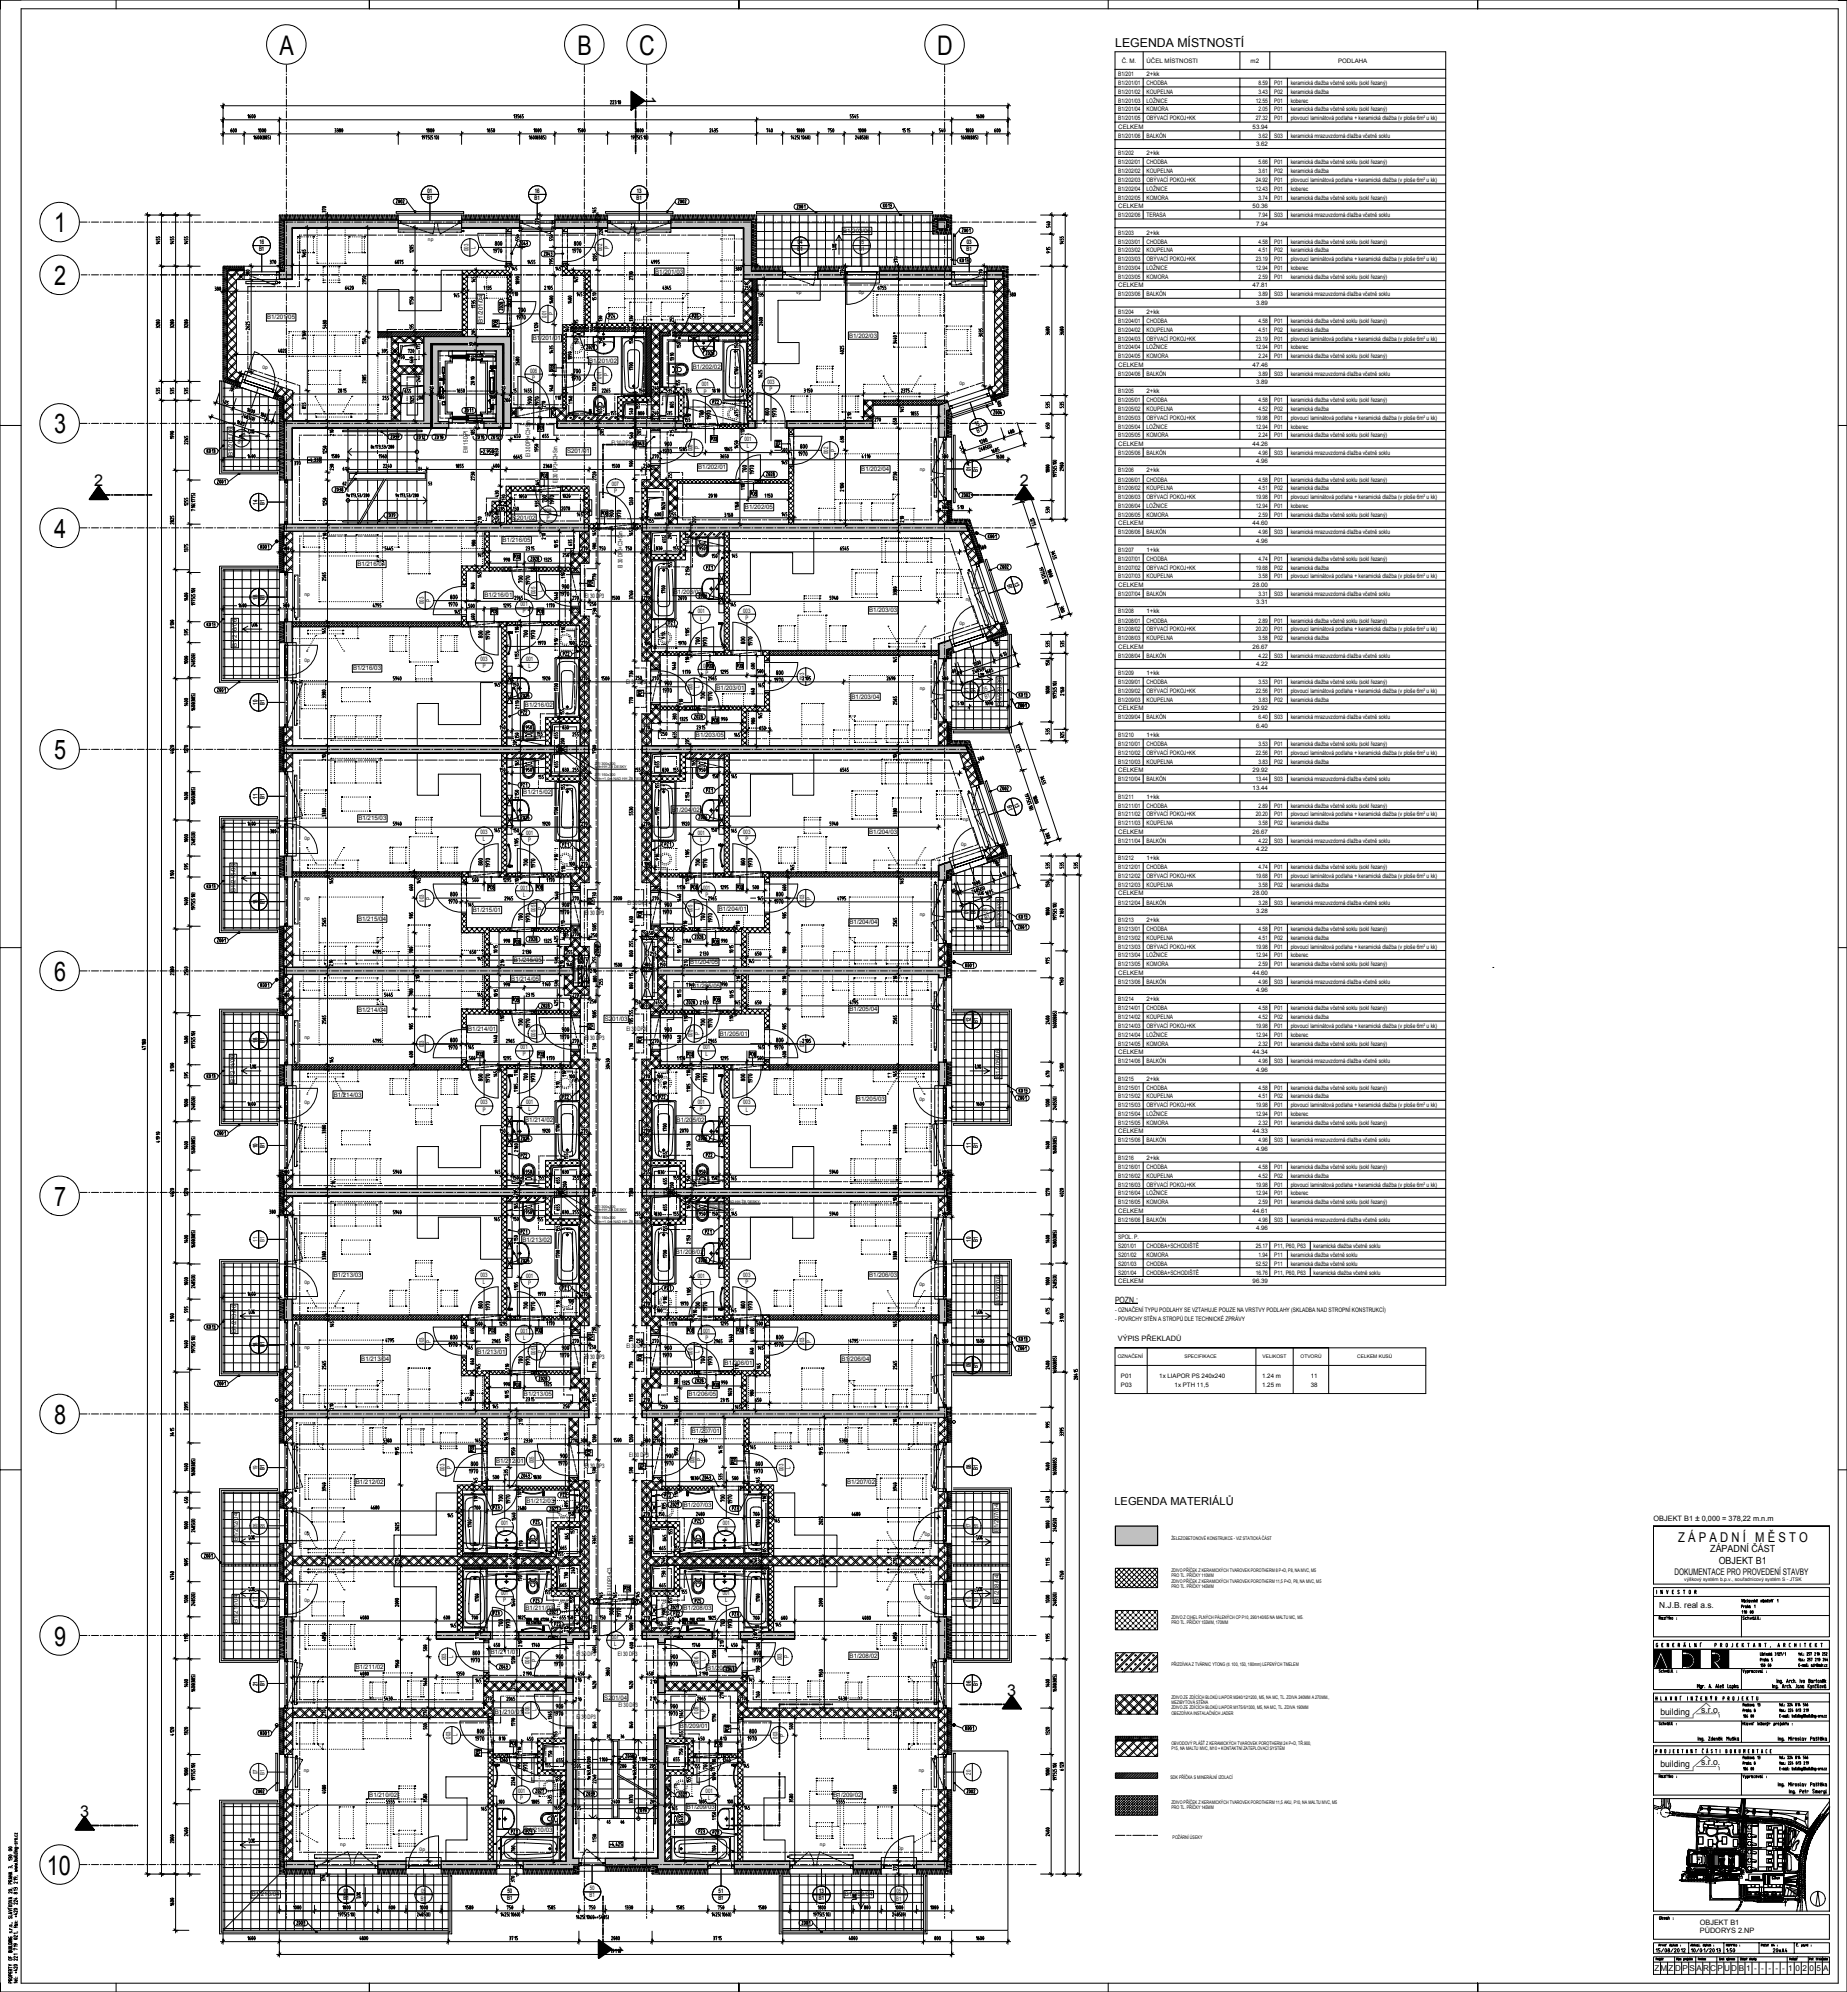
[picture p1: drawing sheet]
<svg xmlns="http://www.w3.org/2000/svg" width="1050mm" height="1133mm" viewBox="0 0 1050 1133" stroke-linecap="round" stroke-linejoin="round" font-family="sans-serif">
<defs><g id="words">
<g font-size="15.4">
<text x="159" y="31">A</text>
<text x="328" y="31">B</text>
<text x="363" y="31">C</text>
<text x="533" y="31">D</text>
<text x="31" y="132">1</text>
<text x="31" y="162">2</text>
<text x="31" y="247">3</text>
<text x="31" y="306">4</text>
<text x="31" y="432">5</text>
<text x="31" y="558">6</text>
<text x="31" y="686">7</text>
<text x="31" y="810">8</text>
<text x="31" y="936">9</text>
<text x="27" y="1066">10</text>
</g>
<g font-size="9.2">
<text x="366" y="55" transform="rotate(90 366 55)">1</text>
<text x="54" y="277">2</text>
<text x="580" y="277">2</text>
<text x="573" y="964">3</text>
<text x="46" y="1033">3</text>
<text x="348" y="1106" transform="rotate(90 348 1106)">1</text>
</g>
<text font-size="7.7" x="954" y="877">Z Á P A D N Í M Ě S T O</text>
<text font-size="7" x="634" y="27">LEGENDA MÍSTNOSTÍ</text>
<text font-size="6.3" x="634" y="856">LEGENDA MATERIÁLŮ</text>
<g font-size="5.6">
<text x="972" y="883">ZÁPADNÍ ČÁST</text>
<text x="977" y="889">OBJEKT B1</text>
</g>
<text font-size="5.2" x="952" y="896">DOKUMENTACE PRO PROVEDENÍ STAVBY</text>
<g font-size="5.1">
<text x="944" y="975">building</text>
<text x="967" y="974">s.r.o.</text>
<text x="944" y="1005">building</text>
<text x="967" y="1004">s.r.o.</text>
</g>
<g font-size="4.9">
<text x="634" y="741">POZN.:</text>
<text x="964" y="865">±</text>
</g>
<text font-size="4.8" x="943" y="915">N.J.B. real a.s.</text>
<g font-size="4.6">
<text x="941" y="1121">Z</text>
<text x="944" y="1121">M</text>
<text x="949" y="1121">Z</text>
<text x="952" y="1121">D</text>
<text x="956" y="1121">P</text>
<text x="960" y="1121">S</text>
<text x="964" y="1121">A</text>
<text x="968" y="1121">R</text>
<text x="972" y="1121">C</text>
<text x="976" y="1121">P</text>
<text x="980" y="1121">U</text>
<text x="984" y="1121">D</text>
<text x="988" y="1121">B</text>
<text x="993" y="1121">1</text>
<text x="997" y="1121">-</text>
<text x="1001" y="1121">-</text>
<text x="1005" y="1121">-</text>
<text x="1009" y="1121">-</text>
<text x="1013" y="1121">-</text>
<text x="1017" y="1121">1</text>
<text x="1021" y="1121">0</text>
<text x="1025" y="1121">2</text>
<text x="1029" y="1121">0</text>
<text x="1033" y="1121">5</text>
<text x="1036" y="1121">A</text>
</g>
<g font-size="4.2">
<text x="635" y="763">VÝPIS PŘEKLADŮ</text>
<text x="940" y="865">OBJEKT B1</text>
<text x="967" y="865">0,000 = 378,22 m.n.m</text>
<text x="966" y="1095">OBJEKT B1</text>
<text x="966" y="1100">PŮDORYS 2.NP</text>
</g>
<g font-size="3.5">
<text x="638" y="36">Č. M.</text>
<text x="652" y="36">ÚČEL MÍSTNOSTI</text>
<text x="711" y="36">m2</text>
<text x="761" y="36">PODLAHA</text>
<text x="636" y="43">B1/201</text>
<text x="652" y="43">2+kk</text>
<text x="636" y="48">B1/201/01</text>
<text x="636" y="53">B1/201/02</text>
<text x="652" y="48">CHODBA</text>
<text x="652" y="53">KOUPELNA</text>
<text x="715" y="48">8.59</text>
<text x="715" y="53">3.43</text>
<text x="724" y="48">P01</text>
<text x="724" y="53">P02</text>
<text x="734" y="48">keramická dlažba včetně soklu (sokl řezaný)</text>
<text x="734" y="53">keramická dlažba</text>
<text x="636" y="58">B1/201/03</text>
<text x="652" y="58">LOŽNICE</text>
<text x="714" y="58">12.55</text>
<text x="724" y="58">P01</text>
<text x="734" y="58">koberec</text>
<text x="636" y="63">B1/201/04</text>
<text x="652" y="63">KOMORA</text>
<text x="715" y="63">2.05</text>
<text x="724" y="63">P01</text>
<text x="734" y="63">keramická dlažba včetně soklu (sokl řezaný)</text>
<text x="636" y="68">B1/201/05</text>
<text x="652" y="68">OBÝVACÍ POKOJ+KK</text>
<text x="714" y="68">27.32</text>
<text x="724" y="68">P01</text>
<text x="734" y="68">plovoucí laminátová podlaha + keramická dlažba (v ploše 6m² u kk)</text>
<text x="636" y="73">CELKEM</text>
<text x="712" y="73">53.94</text>
<text x="636" y="78">B1/201/06</text>
<text x="652" y="78">BALKÓN</text>
<text x="714" y="83">3.62</text>
<text x="715" y="78">3.62</text>
<text x="724" y="78">S03</text>
<text x="734" y="78">keramická mrazuvzdorná dlažba včetně soklu</text>
<text x="636" y="88">B1/202</text>
<text x="652" y="88">2+kk</text>
<text x="636" y="93">B1/202/01</text>
<text x="652" y="93">CHODBA</text>
<text x="715" y="93">5.66</text>
<text x="724" y="93">P01</text>
<text x="734" y="93">keramická dlažba včetně soklu (sokl řezaný)</text>
<text x="636" y="98">B1/202/02</text>
<text x="652" y="98">KOUPELNA</text>
<text x="715" y="98">3.61</text>
<text x="724" y="98">P02</text>
<text x="734" y="98">keramická dlažba</text>
<text x="636" y="103">B1/202/03</text>
<text x="652" y="103">OBÝVACÍ POKOJ+KK</text>
<text x="714" y="103">24.92</text>
<text x="724" y="103">P01</text>
<text x="734" y="103">plovoucí laminátová podlaha + keramická dlažba (v ploše 6m² u kk)</text>
<text x="243" y="114">B1</text>
<text x="243" y="110">01</text>
<text x="304" y="114">B1</text>
<text x="304" y="110">16</text>
<text x="362" y="114">B1</text>
<text x="362" y="110">13</text>
<text x="636" y="108">B1/202/04</text>
<text x="636" y="113">B1/202/05</text>
<text x="652" y="108">LOŽNICE</text>
<text x="652" y="113">KOMORA</text>
<text x="714" y="108">12.43</text>
<text x="715" y="113">3.74</text>
<text x="724" y="108">P01</text>
<text x="724" y="113">P01</text>
<text x="734" y="113">keramická dlažba včetně soklu (sokl řezaný)</text>
<text x="734" y="108">koberec</text>
<text x="636" y="118">CELKEM</text>
<text x="712" y="118">50.36</text>
<text x="636" y="123">B1/202/06</text>
<text x="652" y="123">TERASA</text>
<text x="715" y="123">7.94</text>
<text x="724" y="123">S03</text>
<text x="734" y="123">keramická mrazuvzdorná dlažba včetně soklu</text>
<text x="714" y="128">7.94</text>
<text x="479" y="133">B1/202/06</text>
<text x="636" y="133">B1/203</text>
<text x="652" y="133">2+kk</text>
<text x="147" y="143">B1</text>
<text x="147" y="139">16</text>
<text x="266" y="143" transform="rotate(-90 266 143)">003</text>
<text x="270" y="141" transform="rotate(-90 270 141)">L</text>
<text x="342" y="143" transform="rotate(-90 342 143)">002</text>
<text x="346" y="142" transform="rotate(-90 346 142)">P</text>
<text x="453" y="143">B1</text>
<text x="454" y="139">04</text>
<text x="488" y="143">B1</text>
<text x="489" y="139">05</text>
<text x="549" y="143">B1</text>
<text x="550" y="139">03</text>
<text x="636" y="139">B1/203/01</text>
<text x="636" y="144">B1/203/02</text>
<text x="652" y="139">CHODBA</text>
<text x="652" y="144">KOUPELNA</text>
<text x="715" y="139">4.58</text>
<text x="715" y="144">4.51</text>
<text x="724" y="139">P01</text>
<text x="724" y="144">P02</text>
<text x="734" y="139">keramická dlažba včetně soklu (sokl řezaný)</text>
<text x="734" y="144">keramická dlažba</text>
<text x="636" y="149">B1/203/03</text>
<text x="652" y="149">OBÝVACÍ POKOJ+KK</text>
<text x="714" y="149">23.19</text>
<text x="724" y="149">P01</text>
<text x="734" y="149">plovoucí laminátová podlaha + keramická dlažba (v ploše 6m² u kk)</text>
<text x="372" y="156">B1/201/03</text>
<text x="636" y="154">B1/203/04</text>
<text x="652" y="154">LOŽNICE</text>
<text x="714" y="154">12.94</text>
<text x="724" y="154">P01</text>
<text x="734" y="154">koberec</text>
<text x="636" y="159">B1/203/05</text>
<text x="652" y="159">KOMORA</text>
<text x="715" y="159">2.59</text>
<text x="724" y="159">P01</text>
<text x="734" y="159">keramická dlažba včetně soklu (sokl řezaný)</text>
<text x="636" y="163">CELKEM</text>
<text x="712" y="163">47.81</text>
<text x="636" y="169">B1/203/06</text>
<text x="652" y="169">BALKÓN</text>
<text x="714" y="173">3.89</text>
<text x="715" y="169">3.89</text>
<text x="724" y="169">S03</text>
<text x="734" y="169">keramická mrazuvzdorná dlažba včetně soklu</text>
<text x="315" y="179" transform="rotate(-90 315 179)">P</text>
<text x="636" y="178">B1/204</text>
<text x="652" y="178">2+kk</text>
<text x="152" y="182">B1/201/05</text>
<text x="274" y="184" transform="rotate(-90 274 184)">B1/201/04</text>
<text x="311" y="181" transform="rotate(-90 311 181)">001</text>
<text x="636" y="184">B1/204/01</text>
<text x="652" y="184">CHODBA</text>
<text x="715" y="184">4.58</text>
<text x="724" y="184">P01</text>
<text x="734" y="184">keramická dlažba včetně soklu (sokl řezaný)</text>
<text x="636" y="189">B1/204/02</text>
<text x="652" y="189">KOUPELNA</text>
<text x="715" y="189">4.51</text>
<text x="724" y="189">P02</text>
<text x="734" y="189">keramická dlažba</text>
<text x="303" y="194">B1/201/01</text>
<text x="483" y="192">B1/202/03</text>
<text x="636" y="194">B1/204/03</text>
<text x="652" y="194">OBÝVACÍ POKOJ+KK</text>
<text x="714" y="194">23.19</text>
<text x="724" y="194">P01</text>
<text x="734" y="194">plovoucí laminátová podlaha + keramická dlažba (v ploše 6m² u kk)</text>
<text x="636" y="199">B1/204/04</text>
<text x="636" y="204">B1/204/05</text>
<text x="652" y="199">LOŽNICE</text>
<text x="652" y="204">KOMORA</text>
<text x="714" y="199">12.94</text>
<text x="715" y="204">2.24</text>
<text x="724" y="204">P01</text>
<text x="724" y="199">P01</text>
<text x="734" y="204">keramická dlažba včetně soklu (sokl řezaný)</text>
<text x="734" y="199">koberec</text>
<text x="335" y="206">B1/201/02</text>
<text x="394" y="210">B1/202/02</text>
<text x="636" y="208">CELKEM</text>
<text x="712" y="208">47.46</text>
<text x="301" y="212">006</text>
<text x="342" y="215" transform="rotate(-90 342 215)">001</text>
<text x="346" y="214" transform="rotate(-90 346 214)">P</text>
<text x="636" y="214">B1/204/06</text>
<text x="652" y="214">BALKÓN</text>
<text x="715" y="214">3.89</text>
<text x="724" y="214">S03</text>
<text x="734" y="214">keramická mrazuvzdorná dlažba včetně soklu</text>
<text x="303" y="216">P</text>
<text x="399" y="220">001</text>
<text x="436" y="219">003</text>
<text x="714" y="218">3.89</text>
<text x="400" y="224">P</text>
<text x="437" y="223">P</text>
<text x="636" y="224">B1/205</text>
<text x="652" y="224">2+kk</text>
<text x="636" y="229">B1/205/01</text>
<text x="636" y="234">B1/205/02</text>
<text x="652" y="229">CHODBA</text>
<text x="652" y="234">KOUPELNA</text>
<text x="715" y="229">4.58</text>
<text x="715" y="234">4.52</text>
<text x="724" y="229">P01</text>
<text x="724" y="234">P02</text>
<text x="734" y="229">keramická dlažba včetně soklu (sokl řezaný)</text>
<text x="734" y="234">keramická dlažba</text>
<text x="636" y="239">B1/205/03</text>
<text x="652" y="239">OBÝVACÍ POKOJ+KK</text>
<text x="714" y="239">19.98</text>
<text x="724" y="239">P01</text>
<text x="734" y="239">plovoucí laminátová podlaha + keramická dlažba (v ploše 6m² u kk)</text>
<text x="555" y="243" transform="rotate(-19 555 243)">15</text>
<text x="636" y="244">B1/205/04</text>
<text x="652" y="244">LOŽNICE</text>
<text x="714" y="244">12.94</text>
<text x="724" y="244">P01</text>
<text x="734" y="244">koberec</text>
<text x="136" y="248" transform="rotate(19 136 248)">17</text>
<text x="423" y="251">001</text>
<text x="556" y="246" transform="rotate(-19 556 246)">B1</text>
<text x="636" y="249">B1/205/05</text>
<text x="652" y="249">KOMORA</text>
<text x="715" y="249">2.24</text>
<text x="724" y="249">P01</text>
<text x="734" y="249">keramická dlažba včetně soklu (sokl řezaný)</text>
<text x="135" y="252" transform="rotate(19 135 252)">B1</text>
<text x="266" y="257" transform="rotate(-90 266 257)">EW 15 DP1</text>
<text x="322" y="258">S201/01</text>
<text x="348" y="253">EI 30 DP3+C3+Sm</text>
<text x="394" y="257" transform="rotate(-90 394 257)">006</text>
<text x="398" y="256" transform="rotate(-90 398 256)">P</text>
<text x="425" y="255">L</text>
<text x="475" y="257" transform="rotate(-90 475 257)">P</text>
<text x="636" y="254">CELKEM</text>
<text x="712" y="254">44.26</text>
<text x="132" y="259" transform="rotate(-90 132 259)">B1/201/06</text>
<text x="301" y="260" transform="rotate(-90 301 260)">EI 30 DP3+C3+Sm</text>
<text x="471" y="258" transform="rotate(-90 471 258)">002</text>
<text x="636" y="259">B1/205/06</text>
<text x="652" y="259">BALKÓN</text>
<text x="714" y="264">4.96</text>
<text x="715" y="259">4.96</text>
<text x="724" y="259">S03</text>
<text x="734" y="259">keramická mrazuvzdorná dlažba včetně soklu</text>
<text x="397" y="267">B1/202/01</text>
<text x="490" y="268">B1/202/04</text>
<text x="552" y="268" transform="rotate(-90 552 268)">01</text>
<text x="556" y="268" transform="rotate(-90 556 268)">B1</text>
<text x="636" y="269">B1/206</text>
<text x="652" y="269">2+kk</text>
<text x="317" y="275" transform="rotate(-90 317 275)">EI 30 DP3+C3+Sm</text>
<text x="636" y="274">B1/206/01</text>
<text x="652" y="274">CHODBA</text>
<text x="715" y="274">4.58</text>
<text x="724" y="274">P01</text>
<text x="734" y="274">keramická dlažba včetně soklu (sokl řezaný)</text>
<text x="348" y="277">007</text>
<text x="349" y="281">P</text>
<text x="636" y="279">B1/206/02</text>
<text x="652" y="279">KOUPELNA</text>
<text x="715" y="279">4.51</text>
<text x="724" y="279">P02</text>
<text x="734" y="279">keramická dlažba</text>
<text x="146" y="287" transform="rotate(-90 146 287)">14</text>
<text x="150" y="287" transform="rotate(-90 150 287)">B1</text>
<text x="636" y="284">B1/206/03</text>
<text x="652" y="284">OBÝVACÍ POKOJ+KK</text>
<text x="714" y="284">19.98</text>
<text x="724" y="284">P01</text>
<text x="734" y="284">plovoucí laminátová podlaha + keramická dlažba (v ploše 6m² u kk)</text>
<text x="310" y="292">008</text>
<text x="423" y="290">B1/202/05</text>
<text x="636" y="289">B1/206/04</text>
<text x="636" y="294">B1/206/05</text>
<text x="652" y="289">LOŽNICE</text>
<text x="652" y="294">KOMORA</text>
<text x="714" y="289">12.94</text>
<text x="715" y="294">2.59</text>
<text x="724" y="294">P01</text>
<text x="724" y="289">P01</text>
<text x="734" y="294">keramická dlažba včetně soklu (sokl řezaný)</text>
<text x="734" y="289">koberec</text>
<text x="291" y="296">S201/02</text>
<text x="311" y="296">P</text>
<text x="636" y="299">CELKEM</text>
<text x="712" y="299">44.60</text>
<text x="636" y="304">B1/206/06</text>
<text x="652" y="304">BALKÓN</text>
<text x="715" y="304">4.96</text>
<text x="724" y="304">S03</text>
<text x="734" y="304">keramická mrazuvzdorná dlažba včetně soklu</text>
<text x="286" y="308">B1/216/05</text>
<text x="714" y="309">4.96</text>
<text x="636" y="314">B1/207</text>
<text x="652" y="314">1+kk</text>
<text x="203" y="322">B1/216/04</text>
<text x="354" y="323" transform="rotate(-90 354 323)">EI 30 DP3+C3+Sm</text>
<text x="636" y="319">B1/207/01</text>
<text x="636" y="324">B1/207/02</text>
<text x="652" y="319">CHODBA</text>
<text x="652" y="324">OBÝVACÍ POKOJ+KK</text>
<text x="714" y="324">19.68</text>
<text x="715" y="319">4.74</text>
<text x="724" y="319">P01</text>
<text x="724" y="324">P02</text>
<text x="734" y="319">keramická dlažba včetně soklu (sokl řezaný)</text>
<text x="734" y="324">keramická dlažba</text>
<text x="636" y="329">B1/207/03</text>
<text x="652" y="329">KOUPELNA</text>
<text x="715" y="329">3.58</text>
<text x="724" y="329">P01</text>
<text x="734" y="329">plovoucí laminátová podlaha + keramická dlažba (v ploše 6m² u kk)</text>
<text x="573" y="332" transform="rotate(71 573 332)">B1</text>
<text x="576" y="331" transform="rotate(71 576 331)">13</text>
<text x="636" y="334">CELKEM</text>
<text x="712" y="334">28.00</text>
<text x="146" y="341" transform="rotate(-90 146 341)">18</text>
<text x="150" y="341" transform="rotate(-90 150 341)">B1</text>
<text x="275" y="339">B1/216/01</text>
<text x="304" y="338" transform="rotate(-90 304 338)">005</text>
<text x="308" y="337" transform="rotate(-90 308 337)">L</text>
<text x="332" y="340">EI 30 DP3</text>
<text x="383" y="338">B1/203/02</text>
<text x="636" y="339">B1/207/04</text>
<text x="652" y="339">BALKÓN</text>
<text x="715" y="339">3.31</text>
<text x="724" y="339">S03</text>
<text x="734" y="339">keramická mrazuvzdorná dlažba včetně soklu</text>
<text x="241" y="344" transform="rotate(-90 241 344)">003</text>
<text x="245" y="342" transform="rotate(-90 245 342)">P</text>
<text x="296" y="345">001</text>
<text x="714" y="344">3.31</text>
<text x="297" y="349">P</text>
<text x="397" y="349">001</text>
<text x="398" y="353">L</text>
<text x="423" y="349">003</text>
<text x="424" y="353">P</text>
<text x="494" y="348">B1/203/03</text>
<text x="636" y="349">B1/208</text>
<text x="652" y="349">1+kk</text>
<text x="636" y="354">B1/208/01</text>
<text x="636" y="359">B1/208/02</text>
<text x="652" y="354">CHODBA</text>
<text x="652" y="359">OBÝVACÍ POKOJ+KK</text>
<text x="714" y="359">20.20</text>
<text x="715" y="354">2.89</text>
<text x="724" y="354">P01</text>
<text x="724" y="359">P01</text>
<text x="734" y="354">keramická dlažba včetně soklu (sokl řezaný)</text>
<text x="734" y="359">plovoucí laminátová podlaha + keramická dlažba (v ploše 6m² u kk)</text>
<text x="636" y="364">B1/208/03</text>
<text x="652" y="364">KOUPELNA</text>
<text x="715" y="364">3.58</text>
<text x="724" y="364">P02</text>
<text x="734" y="364">keramická dlažba</text>
<text x="135" y="368" transform="rotate(-90 135 368)">B1/216/06</text>
<text x="636" y="369">CELKEM</text>
<text x="712" y="369">26.67</text>
<text x="273" y="376">003</text>
<text x="299" y="376">001</text>
<text x="636" y="374">B1/208/04</text>
<text x="652" y="374">BALKÓN</text>
<text x="715" y="374">4.22</text>
<text x="724" y="374">S03</text>
<text x="734" y="374">keramická mrazuvzdorná dlažba včetně soklu</text>
<text x="201" y="381">B1/216/03</text>
<text x="274" y="380">P</text>
<text x="300" y="380">L</text>
<text x="400" y="380">001</text>
<text x="401" y="384">P</text>
<text x="636" y="384">B1/209</text>
<text x="652" y="384">1+kk</text>
<text x="714" y="379">4.22</text>
<text x="356" y="389">EI 30 DP3</text>
<text x="457" y="387" transform="rotate(-90 457 387)">003</text>
<text x="461" y="386" transform="rotate(-90 461 386)">P</text>
<text x="636" y="389">B1/209/01</text>
<text x="652" y="389">CHODBA</text>
<text x="715" y="389">3.53</text>
<text x="724" y="389">P01</text>
<text x="734" y="389">keramická dlažba včetně soklu (sokl řezaný)</text>
<text x="394" y="393" transform="rotate(-90 394 393)">005</text>
<text x="398" y="391" transform="rotate(-90 398 391)">L</text>
<text x="407" y="392">B1/203/01</text>
<text x="551" y="394" transform="rotate(-90 551 394)">01</text>
<text x="555" y="394" transform="rotate(-90 555 394)">B1</text>
<text x="559" y="394" transform="rotate(-19 559 394)">05</text>
<text x="636" y="394">B1/209/02</text>
<text x="652" y="394">OBÝVACÍ POKOJ+KK</text>
<text x="714" y="394">22.56</text>
<text x="724" y="394">P01</text>
<text x="734" y="394">plovoucí laminátová podlaha + keramická dlažba (v ploše 6m² u kk)</text>
<text x="146" y="401" transform="rotate(-90 146 401)">10</text>
<text x="150" y="401" transform="rotate(-90 150 401)">B1</text>
<text x="484" y="397">B1/203/04</text>
<text x="560" y="397" transform="rotate(-19 560 397)">B1</text>
<text x="570" y="401" transform="rotate(-90 570 401)">B1/203/06</text>
<text x="636" y="399">B1/209/03</text>
<text x="652" y="399">KOUPELNA</text>
<text x="715" y="399">3.83</text>
<text x="724" y="399">P02</text>
<text x="734" y="399">keramická dlažba</text>
<text x="298" y="402">B1/216/02</text>
<text x="636" y="404">CELKEM</text>
<text x="712" y="404">29.92</text>
<text x="636" y="409">B1/209/04</text>
<text x="652" y="409">BALKÓN</text>
<text x="714" y="414">6.40</text>
<text x="715" y="409">6.40</text>
<text x="724" y="409">S03</text>
<text x="734" y="409">keramická mrazuvzdorná dlažba včetně soklu</text>
<text x="396" y="419">B1/203/05</text>
<text x="636" y="419">B1/210</text>
<text x="652" y="419">1+kk</text>
<text x="636" y="424">B1/210/01</text>
<text x="652" y="424">CHODBA</text>
<text x="715" y="424">3.53</text>
<text x="724" y="424">P01</text>
<text x="734" y="424">keramická dlažba včetně soklu (sokl řezaný)</text>
<text x="636" y="429">B1/210/02</text>
<text x="652" y="429">OBÝVACÍ POKOJ+KK</text>
<text x="714" y="429">22.56</text>
<text x="724" y="429">P01</text>
<text x="734" y="429">plovoucí laminátová podlaha + keramická dlažba (v ploše 6m² u kk)</text>
<text x="636" y="434">B1/210/03</text>
<text x="652" y="434">KOUPELNA</text>
<text x="715" y="434">3.83</text>
<text x="724" y="434">P02</text>
<text x="734" y="434">keramická dlažba</text>
<text x="636" y="439">CELKEM</text>
<text x="712" y="439">29.92</text>
<text x="636" y="444">B1/210/04</text>
<text x="652" y="444">BALKÓN</text>
<text x="712" y="449">13.44</text>
<text x="714" y="444">13.44</text>
<text x="724" y="444">S03</text>
<text x="734" y="444">keramická mrazuvzdorná dlažba včetně soklu</text>
<text x="146" y="454" transform="rotate(-90 146 454)">11</text>
<text x="150" y="454" transform="rotate(-90 150 454)">B1</text>
<text x="297" y="452">B1/215/02</text>
<text x="636" y="454">B1/211</text>
<text x="652" y="454">1+kk</text>
<text x="382" y="462">B1/204/02</text>
<text x="573" y="458" transform="rotate(71 573 458)">B1</text>
<text x="576" y="457" transform="rotate(71 576 457)">13</text>
<text x="636" y="459">B1/211/01</text>
<text x="652" y="459">CHODBA</text>
<text x="715" y="459">2.89</text>
<text x="724" y="459">P01</text>
<text x="734" y="459">keramická dlažba včetně soklu (sokl řezaný)</text>
<text x="204" y="467">B1/215/03</text>
<text x="636" y="464">B1/211/02</text>
<text x="652" y="464">OBÝVACÍ POKOJ+KK</text>
<text x="714" y="464">20.20</text>
<text x="724" y="464">P01</text>
<text x="734" y="464">plovoucí laminátová podlaha + keramická dlažba (v ploše 6m² u kk)</text>
<text x="636" y="469">B1/211/03</text>
<text x="652" y="469">KOUPELNA</text>
<text x="715" y="469">3.58</text>
<text x="724" y="469">P02</text>
<text x="734" y="469">keramická dlažba</text>
<text x="273" y="475">003</text>
<text x="275" y="479">L</text>
<text x="299" y="475">001</text>
<text x="300" y="479">P</text>
<text x="397" y="475">001</text>
<text x="398" y="479">L</text>
<text x="423" y="475">003</text>
<text x="424" y="479">P</text>
<text x="494" y="474">B1/204/03</text>
<text x="636" y="479">B1/211/04</text>
<text x="636" y="474">CELKEM</text>
<text x="652" y="479">BALKÓN</text>
<text x="712" y="474">26.67</text>
<text x="715" y="479">4.22</text>
<text x="724" y="479">S03</text>
<text x="734" y="479">keramická mrazuvzdorná dlažba včetně soklu</text>
<text x="714" y="484">4.22</text>
<text x="636" y="489">B1/212</text>
<text x="652" y="489">1+kk</text>
<text x="636" y="494">B1/212/01</text>
<text x="652" y="494">CHODBA</text>
<text x="715" y="494">4.74</text>
<text x="724" y="494">P01</text>
<text x="734" y="494">keramická dlažba včetně soklu (sokl řezaný)</text>
<text x="636" y="499">B1/212/02</text>
<text x="652" y="499">OBÝVACÍ POKOJ+KK</text>
<text x="714" y="499">19.68</text>
<text x="724" y="499">P01</text>
<text x="734" y="499">plovoucí laminátová podlaha + keramická dlažba (v ploše 6m² u kk)</text>
<text x="134" y="507" transform="rotate(-90 134 507)">B1/215/06</text>
<text x="296" y="506">001</text>
<text x="297" y="510">L</text>
<text x="400" y="506">001</text>
<text x="401" y="510">P</text>
<text x="636" y="504">B1/212/03</text>
<text x="636" y="509">CELKEM</text>
<text x="652" y="504">KOUPELNA</text>
<text x="712" y="509">28.00</text>
<text x="715" y="504">3.58</text>
<text x="724" y="504">P02</text>
<text x="734" y="504">keramická dlažba</text>
<text x="146" y="514" transform="rotate(-90 146 514)">18</text>
<text x="150" y="514" transform="rotate(-90 150 514)">B1</text>
<text x="241" y="513" transform="rotate(-90 241 513)">003</text>
<text x="245" y="512" transform="rotate(-90 245 512)">P</text>
<text x="357" y="515">EI 30 DP3</text>
<text x="457" y="513" transform="rotate(-90 457 513)">003</text>
<text x="461" y="512" transform="rotate(-90 461 512)">P</text>
<text x="636" y="514">B1/212/04</text>
<text x="652" y="514">BALKÓN</text>
<text x="715" y="514">3.28</text>
<text x="724" y="514">S03</text>
<text x="734" y="514">keramická mrazuvzdorná dlažba včetně soklu</text>
<text x="269" y="519">B1/215/01</text>
<text x="304" y="519" transform="rotate(-90 304 519)">005</text>
<text x="308" y="517" transform="rotate(-90 308 517)">P</text>
<text x="332" y="521">EI 30 DP3</text>
<text x="394" y="519" transform="rotate(-90 394 519)">005</text>
<text x="398" y="517" transform="rotate(-90 398 517)">L</text>
<text x="409" y="518">B1/204/01</text>
<text x="551" y="520" transform="rotate(-90 551 520)">01</text>
<text x="555" y="520" transform="rotate(-90 555 520)">B1</text>
<text x="559" y="520" transform="rotate(-19 559 520)">05</text>
<text x="714" y="519">3.28</text>
<text x="204" y="524">B1/215/04</text>
<text x="483" y="526">B1/204/04</text>
<text x="560" y="523" transform="rotate(-19 560 523)">B1</text>
<text x="569" y="527" transform="rotate(-90 569 527)">B1/204/06</text>
<text x="636" y="524">B1/213</text>
<text x="652" y="524">2+kk</text>
<text x="636" y="530">B1/213/01</text>
<text x="652" y="530">CHODBA</text>
<text x="715" y="530">4.58</text>
<text x="724" y="530">P01</text>
<text x="734" y="530">keramická dlažba včetně soklu (sokl řezaný)</text>
<text x="636" y="535">B1/213/02</text>
<text x="636" y="540">B1/213/03</text>
<text x="652" y="535">KOUPELNA</text>
<text x="652" y="540">OBÝVACÍ POKOJ+KK</text>
<text x="714" y="540">19.98</text>
<text x="715" y="535">4.51</text>
<text x="724" y="540">P01</text>
<text x="724" y="535">P02</text>
<text x="734" y="535">keramická dlažba</text>
<text x="734" y="540">plovoucí laminátová podlaha + keramická dlažba (v ploše 6m² u kk)</text>
<text x="636" y="545">B1/213/04</text>
<text x="652" y="545">LOŽNICE</text>
<text x="714" y="545">12.94</text>
<text x="724" y="545">P01</text>
<text x="734" y="545">koberec</text>
<text x="292" y="547">B1/215/05</text>
<text x="392" y="548">B1/204/05</text>
<text x="636" y="550">B1/213/05</text>
<text x="652" y="550">KOMORA</text>
<text x="715" y="550">2.59</text>
<text x="724" y="550">P01</text>
<text x="734" y="550">keramická dlažba včetně soklu (sokl řezaný)</text>
<text x="291" y="558">B1/214/05</text>
<text x="636" y="554">CELKEM</text>
<text x="712" y="554">44.60</text>
<text x="394" y="562">B1/205/05</text>
<text x="636" y="560">B1/213/06</text>
<text x="652" y="560">BALKÓN</text>
<text x="715" y="560">4.96</text>
<text x="724" y="560">S03</text>
<text x="734" y="560">keramická mrazuvzdorná dlažba včetně soklu</text>
<text x="636" y="569">B1/214</text>
<text x="652" y="569">2+kk</text>
<text x="714" y="564">4.96</text>
<text x="204" y="576">B1/214/04</text>
<text x="483" y="575">B1/205/04</text>
<text x="636" y="575">B1/214/01</text>
<text x="652" y="575">CHODBA</text>
<text x="715" y="575">4.58</text>
<text x="724" y="575">P01</text>
<text x="734" y="575">keramická dlažba včetně soklu (sokl řezaný)</text>
<text x="344" y="581">S201/03</text>
<text x="552" y="581" transform="rotate(-90 552 581)">12</text>
<text x="556" y="582" transform="rotate(-90 556 582)">B1</text>
<text x="636" y="580">B1/214/02</text>
<text x="652" y="580">KOUPELNA</text>
<text x="715" y="580">4.52</text>
<text x="724" y="580">P02</text>
<text x="734" y="580">keramická dlažba</text>
<text x="266" y="586">B1/214/01</text>
<text x="356" y="586">EI 30 DP3</text>
<text x="636" y="585">B1/214/03</text>
<text x="652" y="585">OBÝVACÍ POKOJ+KK</text>
<text x="714" y="585">19.98</text>
<text x="724" y="585">P01</text>
<text x="734" y="585">plovoucí laminátová podlaha + keramická dlažba (v ploše 6m² u kk)</text>
<text x="146" y="593" transform="rotate(-90 146 593)">18</text>
<text x="150" y="593" transform="rotate(-90 150 593)">B1</text>
<text x="304" y="590" transform="rotate(-90 304 590)">005</text>
<text x="308" y="589" transform="rotate(-90 308 589)">L</text>
<text x="333" y="591">EI 30 DP3</text>
<text x="394" y="590" transform="rotate(-90 394 590)">005</text>
<text x="398" y="589" transform="rotate(-90 398 589)">P</text>
<text x="409" y="589">B1/205/01</text>
<text x="636" y="590">B1/214/04</text>
<text x="652" y="590">LOŽNICE</text>
<text x="714" y="590">12.94</text>
<text x="724" y="590">P01</text>
<text x="734" y="590">koberec</text>
<text x="241" y="596" transform="rotate(-90 241 596)">003</text>
<text x="245" y="594" transform="rotate(-90 245 594)">P</text>
<text x="296" y="597">001</text>
<text x="400" y="597">001</text>
<text x="457" y="596" transform="rotate(-90 457 596)">003</text>
<text x="461" y="594" transform="rotate(-90 461 594)">P</text>
<text x="636" y="595">B1/214/05</text>
<text x="636" y="599">CELKEM</text>
<text x="652" y="595">KOMORA</text>
<text x="712" y="599">44.34</text>
<text x="715" y="595">2.32</text>
<text x="724" y="595">P01</text>
<text x="734" y="595">keramická dlažba včetně soklu (sokl řezaný)</text>
<text x="297" y="601">P</text>
<text x="401" y="601">L</text>
<text x="636" y="605">B1/214/06</text>
<text x="652" y="605">BALKÓN</text>
<text x="715" y="605">4.96</text>
<text x="724" y="605">S03</text>
<text x="734" y="605">keramická mrazuvzdorná dlažba včetně soklu</text>
<text x="714" y="609">4.96</text>
<text x="134" y="616" transform="rotate(-90 134 616)">B1/214/06</text>
<text x="569" y="613" transform="rotate(-90 569 613)">B1/205/06</text>
<text x="636" y="615">B1/215</text>
<text x="652" y="615">2+kk</text>
<text x="190" y="624">B1/214/03</text>
<text x="636" y="620">B1/215/01</text>
<text x="652" y="620">CHODBA</text>
<text x="715" y="620">4.58</text>
<text x="724" y="620">P01</text>
<text x="734" y="620">keramická dlažba včetně soklu (sokl řezaný)</text>
<text x="273" y="628">003</text>
<text x="299" y="628">001</text>
<text x="397" y="628">001</text>
<text x="423" y="628">003</text>
<text x="487" y="626">B1/205/03</text>
<text x="636" y="625">B1/215/02</text>
<text x="636" y="630">B1/215/03</text>
<text x="652" y="625">KOUPELNA</text>
<text x="652" y="630">OBÝVACÍ POKOJ+KK</text>
<text x="714" y="630">19.98</text>
<text x="715" y="625">4.51</text>
<text x="724" y="630">P01</text>
<text x="724" y="625">P02</text>
<text x="734" y="625">keramická dlažba</text>
<text x="734" y="630">plovoucí laminátová podlaha + keramická dlažba (v ploše 6m² u kk)</text>
<text x="274" y="632">P</text>
<text x="300" y="632">L</text>
<text x="398" y="632">P</text>
<text x="424" y="632">L</text>
<text x="636" y="635">B1/215/04</text>
<text x="652" y="635">LOŽNICE</text>
<text x="714" y="635">12.94</text>
<text x="724" y="635">P01</text>
<text x="734" y="635">koberec</text>
<text x="299" y="638">B1/214/02</text>
<text x="385" y="638">B1/205/02</text>
<text x="636" y="640">B1/215/05</text>
<text x="652" y="640">KOMORA</text>
<text x="715" y="640">2.32</text>
<text x="724" y="640">P01</text>
<text x="734" y="640">keramická dlažba včetně soklu (sokl řezaný)</text>
<text x="636" y="645">CELKEM</text>
<text x="712" y="645">44.33</text>
<text x="146" y="653" transform="rotate(-90 146 653)">10</text>
<text x="150" y="653" transform="rotate(-90 150 653)">B1</text>
<text x="552" y="653" transform="rotate(-90 552 653)">11</text>
<text x="556" y="653" transform="rotate(-90 556 653)">B1</text>
<text x="636" y="650">B1/215/06</text>
<text x="652" y="650">BALKÓN</text>
<text x="715" y="650">4.96</text>
<text x="724" y="650">S03</text>
<text x="734" y="650">keramická mrazuvzdorná dlažba včetně soklu</text>
<text x="636" y="660">B1/216</text>
<text x="652" y="660">2+kk</text>
<text x="714" y="655">4.96</text>
<text x="636" y="665">B1/216/01</text>
<text x="652" y="665">CHODBA</text>
<text x="715" y="665">4.58</text>
<text x="724" y="665">P01</text>
<text x="734" y="665">keramická dlažba včetně soklu (sokl řezaný)</text>
<text x="636" y="670">B1/216/02</text>
<text x="652" y="670">KOUPELNA</text>
<text x="715" y="670">4.52</text>
<text x="724" y="670">P02</text>
<text x="734" y="670">keramická dlažba</text>
<text x="636" y="675">B1/216/03</text>
<text x="652" y="675">OBÝVACÍ POKOJ+KK</text>
<text x="714" y="675">19.98</text>
<text x="724" y="675">P01</text>
<text x="734" y="675">plovoucí laminátová podlaha + keramická dlažba (v ploše 6m² u kk)</text>
<text x="636" y="680">B1/216/04</text>
<text x="652" y="680">LOŽNICE</text>
<text x="714" y="680">12.94</text>
<text x="724" y="680">P01</text>
<text x="734" y="680">koberec</text>
<text x="636" y="685">B1/216/05</text>
<text x="636" y="690">CELKEM</text>
<text x="652" y="685">KOMORA</text>
<text x="712" y="690">44.61</text>
<text x="715" y="685">2.59</text>
<text x="724" y="685">P01</text>
<text x="734" y="685">keramická dlažba včetně soklu (sokl řezaný)</text>
<text x="636" y="695">B1/216/06</text>
<text x="652" y="695">BALKÓN</text>
<text x="715" y="695">4.96</text>
<text x="724" y="695">S03</text>
<text x="734" y="695">keramická mrazuvzdorná dlažba včetně soklu</text>
<text x="714" y="700">4.96</text>
<text x="146" y="706" transform="rotate(-90 146 706)">11</text>
<text x="150" y="706" transform="rotate(-90 150 706)">B1</text>
<text x="297" y="706">B1/213/02</text>
<text x="552" y="706" transform="rotate(-90 552 706)">10</text>
<text x="556" y="706" transform="rotate(-90 556 706)">B1</text>
<text x="636" y="705">SPOL. P.</text>
<text x="384" y="713">B1/206/02</text>
<text x="636" y="710">S201/01</text>
<text x="652" y="710">CHODBA+SCHODIŠTĚ</text>
<text x="714" y="710">25.17</text>
<text x="724" y="710">P11, P60, P63</text>
<text x="747" y="710">keramická dlažba včetně soklu</text>
<text x="636" y="715">S201/02</text>
<text x="636" y="720">S201/03</text>
<text x="652" y="715">KOMORA</text>
<text x="652" y="720">CHODBA</text>
<text x="714" y="720">52.52</text>
<text x="715" y="715">1.94</text>
<text x="724" y="715">P11</text>
<text x="724" y="720">P11</text>
<text x="734" y="715">keramická dlažba včetně soklu</text>
<text x="734" y="720">keramická dlažba včetně soklu</text>
<text x="636" y="725">S201/04</text>
<text x="652" y="725">CHODBA+SCHODIŠTĚ</text>
<text x="714" y="725">16.76</text>
<text x="724" y="725">P11, P60, P63</text>
<text x="747" y="725">keramická dlažba včetně soklu</text>
<text x="190" y="727">B1/213/03</text>
<text x="273" y="727">003</text>
<text x="275" y="731">L</text>
<text x="299" y="727">001</text>
<text x="300" y="731">P</text>
<text x="397" y="727">001</text>
<text x="398" y="731">L</text>
<text x="423" y="727">003</text>
<text x="424" y="731">P</text>
<text x="494" y="727">B1/206/03</text>
<text x="636" y="730">CELKEM</text>
<text x="712" y="730">96.39</text>
<text x="569" y="742" transform="rotate(-90 569 742)">B1/206/06</text>
<text x="634" y="746">- OZNAČENÍ TYPU PODLAHY SE VZTAHUJE POUZE NA VRSTVY PODLAHY (SKLADBA NAD STROPNÍ KONSTRUKCÍ)</text>
<text x="634" y="751">- POVRCHY STĚN A STROPŮ DLE TECHNICKÉ ZPRÁVY</text>
<text x="134" y="758" transform="rotate(-90 134 758)">B1/213/06</text>
<text x="296" y="758">001</text>
<text x="297" y="762">L</text>
<text x="400" y="758">001</text>
<text x="401" y="762">P</text>
<text x="146" y="766" transform="rotate(-90 146 766)">18</text>
<text x="150" y="766" transform="rotate(-90 150 766)">B1</text>
<text x="241" y="765" transform="rotate(-90 241 765)">003</text>
<text x="245" y="764" transform="rotate(-90 245 764)">P</text>
<text x="356" y="767">EI 30 DP3</text>
<text x="457" y="765" transform="rotate(-90 457 765)">003</text>
<text x="461" y="764" transform="rotate(-90 461 764)">P</text>
<text x="205" y="774">B1/213/04</text>
<text x="272" y="770">B1/213/01</text>
<text x="304" y="771" transform="rotate(-90 304 771)">005</text>
<text x="308" y="769" transform="rotate(-90 308 769)">P</text>
<text x="333" y="773">EI 30 DP3</text>
<text x="394" y="771" transform="rotate(-90 394 771)">005</text>
<text x="398" y="769" transform="rotate(-90 398 769)">L</text>
<text x="478" y="774">B1/206/04</text>
<text x="412" y="776">B1/206/01</text>
<text x="552" y="778" transform="rotate(-90 552 778)">09</text>
<text x="556" y="778" transform="rotate(-90 556 778)">B1</text>
<text x="637" y="784">P01</text>
<text x="659" y="784">1x LIAPOR PS 240x240</text>
<text x="718" y="784">1.24 m</text>
<text x="745" y="784">11</text>
<text x="637" y="789">P03</text>
<text x="668" y="789">1x PTH 11,5</text>
<text x="718" y="789">1.25 m</text>
<text x="745" y="789">38</text>
<text x="298" y="794">B1/213/05</text>
<text x="391" y="794">B1/206/05</text>
<text x="393" y="815">B1/207/01</text>
<text x="282" y="832">B1/212/01</text>
<text x="303" y="832" transform="rotate(-90 303 832)">005</text>
<text x="307" y="831" transform="rotate(-90 307 831)">L</text>
<text x="358" y="829">EI 30 DP3</text>
<text x="395" y="832" transform="rotate(-90 395 832)">005</text>
<text x="399" y="831" transform="rotate(-90 399 831)">P</text>
<text x="146" y="836" transform="rotate(-90 146 836)">19</text>
<text x="150" y="836" transform="rotate(-90 150 836)">B1</text>
<text x="253" y="837" transform="rotate(-90 253 837)">003</text>
<text x="257" y="835" transform="rotate(-90 257 835)">P</text>
<text x="333" y="835">EI 30 DP3</text>
<text x="445" y="837" transform="rotate(-90 445 837)">003</text>
<text x="449" y="835" transform="rotate(-90 449 835)">L</text>
<text x="552" y="836" transform="rotate(-90 552 836)">08</text>
<text x="556" y="836" transform="rotate(-90 556 836)">B1</text>
<text x="202" y="844">B1/212/02</text>
<text x="482" y="844">B1/207/02</text>
<text x="299" y="855">B1/212/03</text>
<text x="389" y="857">B1/207/03</text>
<text x="146" y="869" transform="rotate(-90 146 869)">05</text>
<text x="150" y="869" transform="rotate(-90 150 869)">B1</text>
<text x="285" y="868">001</text>
<text x="411" y="868">001</text>
<text x="552" y="869" transform="rotate(-90 552 869)">17</text>
<text x="556" y="869" transform="rotate(-90 556 869)">B1</text>
<text x="286" y="872">L</text>
<text x="412" y="872">P</text>
<text x="568" y="871" transform="rotate(-90 568 871)">B1/207/04</text>
<text x="135" y="877" transform="rotate(-90 135 877)">B1/212/04</text>
<text x="146" y="911" transform="rotate(-90 146 911)">17</text>
<text x="150" y="911" transform="rotate(-90 150 911)">B1</text>
<text x="285" y="907">001</text>
<text x="286" y="911">P</text>
<text x="348" y="907" transform="rotate(-90 348 907)">EI 30 DP3+C3</text>
<text x="411" y="907">001</text>
<text x="412" y="911">L</text>
<text x="552" y="911" transform="rotate(-90 552 911)">05</text>
<text x="556" y="911" transform="rotate(-90 556 911)">B1</text>
<text x="568" y="912" transform="rotate(-90 568 912)">B1/208/04</text>
<text x="299" y="915">B1/211/03</text>
<text x="389" y="916">B1/208/03</text>
<text x="135" y="923" transform="rotate(-90 135 923)">B1/211/04</text>
<text x="348" y="932">007</text>
<text x="349" y="936">L</text>
<text x="279" y="941">B1/211/01</text>
<text x="328" y="942">EI 30 DP3</text>
<text x="351" y="942">EI 30 DP3</text>
<text x="254" y="944" transform="rotate(-90 254 944)">003</text>
<text x="258" y="943" transform="rotate(-90 258 943)">L</text>
<text x="301" y="946" transform="rotate(-90 301 946)">006</text>
<text x="305" y="945" transform="rotate(-90 305 945)">P</text>
<text x="397" y="946" transform="rotate(-90 397 946)">006</text>
<text x="401" y="945" transform="rotate(-90 401 945)">L</text>
<text x="444" y="944" transform="rotate(-90 444 944)">003</text>
<text x="448" y="943" transform="rotate(-90 448 943)">P</text>
<text x="483" y="943">B1/208/02</text>
<text x="202" y="949">B1/211/02</text>
<text x="402" y="950">B1/208/01</text>
<text x="146" y="959" transform="rotate(-90 146 959)">21</text>
<text x="150" y="959" transform="rotate(-90 150 959)">B1</text>
<text x="552" y="959" transform="rotate(-90 552 959)">06</text>
<text x="556" y="959" transform="rotate(-90 556 959)">B1</text>
<text x="344" y="967">S201/04</text>
<text x="352" y="971">EI 30 DP3</text>
<text x="281" y="975">B1/210/01</text>
<text x="301" y="975" transform="rotate(-90 301 975)">006</text>
<text x="305" y="973" transform="rotate(-90 305 973)">L</text>
<text x="328" y="978">EI 30 DP3</text>
<text x="397" y="975" transform="rotate(-90 397 975)">006</text>
<text x="401" y="974" transform="rotate(-90 401 974)">P</text>
<text x="387" y="983">B1/209/01</text>
<text x="256" y="989" transform="rotate(-90 256 989)">003</text>
<text x="260" y="988" transform="rotate(-90 260 988)">L</text>
<text x="442" y="989" transform="rotate(-90 442 989)">003</text>
<text x="446" y="988" transform="rotate(-90 446 988)">P</text>
<text x="146" y="1009" transform="rotate(-90 146 1009)">07</text>
<text x="150" y="1009" transform="rotate(-90 150 1009)">B1</text>
<text x="552" y="1009" transform="rotate(-90 552 1009)">20</text>
<text x="295" y="1020">001</text>
<text x="401" y="1020">001</text>
<text x="210" y="1022">B1/210/02</text>
<text x="296" y="1024">P</text>
<text x="403" y="1024">L</text>
<text x="474" y="1022">B1/209/02</text>
<text x="390" y="1029">B1/209/03</text>
<text x="298" y="1042">B1/210/03</text>
<text x="143" y="1079">B1/210/04</text>
<text x="195" y="1077">01</text>
<text x="239" y="1077">05</text>
<text x="289" y="1077">50</text>
<text x="335" y="1079">B1</text>
<text x="335" y="1075">50</text>
<text x="409" y="1077">51</text>
<text x="466" y="1077">13</text>
<text x="480" y="1079">B1/209/04</text>
<text x="510" y="1077">05</text>
<text x="195" y="1081">B1</text>
<text x="239" y="1081">B1</text>
<text x="288" y="1081">B1</text>
<text x="408" y="1081">B1</text>
<text x="466" y="1081">B1</text>
<text x="510" y="1081">B1</text>
</g>
<g font-size="2.8">
<text x="243" y="137">np</text>
<text x="361" y="137">np</text>
<text x="453" y="167">vp</text>
<text x="488" y="167">0p</text>
<text x="149" y="210">0p</text>
<text x="545" y="219">0p</text>
<text x="523" y="268">np</text>
<text x="173" y="339">np</text>
<text x="549" y="342">np</text>
<text x="545" y="355">0p</text>
<text x="173" y="377">0p</text>
<text x="523" y="393">np</text>
<text x="548" y="467">np</text>
<text x="173" y="478">0p</text>
<text x="546" y="481">0p</text>
<text x="173" y="512">np</text>
<text x="523" y="521">np</text>
<text x="173" y="591">np</text>
<text x="173" y="628">0p</text>
<text x="523" y="626">0p</text>
<text x="173" y="730">0p</text>
<text x="523" y="731">0p</text>
<text x="173" y="768">np</text>
<text x="635" y="772">OZNAČENÍ</text>
<text x="673" y="772">SPECIFIKACE</text>
<text x="718" y="772">VELIKOST</text>
<text x="739" y="772">OTVORŮ</text>
<text x="772" y="772">CELKEM KUSŮ</text>
<text x="173" y="873">0p</text>
<text x="526" y="873">0p</text>
<text x="666" y="876">ŽELEZOBETONOVÉ KONSTRUKCE - VIZ STATICKÁ ČÁST</text>
<text x="666" y="894">ZDIVO PŘÍČEK Z KERAMICKÝCH TVAROVEK POROTHERM 8 P+D, P8, NA MVC, M5</text>
<text x="666" y="897">PRO TL. PŘÍČKY 110MM</text>
<text x="958" y="899">výškový systém b.p.v., souřadnicový systém S - JTSK</text>
<text x="666" y="900">ZDIVO PŘÍČEK Z KERAMICKÝCH TVAROVEK POROTHERM 11,5 P+D, P8, NA MVC, M5</text>
<text x="666" y="903">PRO TL. PŘÍČKY 145MM</text>
<text x="173" y="911">0p</text>
<text x="526" y="909">0p</text>
<text x="666" y="921">ZDIVO Z CIHEL PLNÝCH PÁLENÝCH CP P10, 290/140/65 NA MALTU MC, M5.</text>
<text x="666" y="924">PRO TL. PŘÍČKY 155MM, 170MM</text>
<text x="666" y="947">PŘIZDÍVKA Z TVÁRNIC YTONG (tl. 100, 150, 180mm) LEPENÝCH TMELEM</text>
<text x="666" y="966">ZDIVO ZE ZDÍCÍCH BLOKŮ LIAPOR M240/12/1200, M5, NA MC, TL. ZDIVA 240MM A 270MM.,</text>
<text x="666" y="969">MEZIBYTOVÁ STĚNA</text>
<text x="666" y="972">ZDIVO ZE ZDÍCÍCH BLOKŮ LIAPOR M175/6/1300, M5, NA MC, TL. ZDIVA 190MM</text>
<text x="666" y="975">OBEZDÍVKA INSTALAČNÍCH JADER</text>
<text x="666" y="993">OBVODOVÝ PLÁŠŤ Z KERAMICKÝCH TVAROVEK POROTHERM 24 P+D, TŘ.900,</text>
<text x="666" y="996">P15, NA MALTU MVC, M10 + KONTAKTNÍ ZATEPLOVACÍ SYSTÉM</text>
<text x="173" y="1008">np</text>
<text x="522" y="1008">np</text>
<text x="665" y="1012">SDK PŘÍČKA S MINERÁLNÍ IZOLACÍ</text>
<text x="666" y="1026">ZDIVO PŘÍČEK Z KERAMICKÝCH TVAROVEK POROTHERM 11,5 AKU, P10, NA MALTU MVC, M5</text>
<text x="666" y="1029">PRO TL. PŘÍČKY 145MM</text>
<text x="667" y="1046">POŽÁRNÍ ÚSEKY</text>
<text x="193" y="1050">np</text>
<text x="239" y="1053">0p</text>
<text x="466" y="1050">np</text>
<text x="511" y="1052">0p</text>
</g>
<g font-size="2.1">
<text x="338" y="435">ZTI 300x300</text>
<text x="338" y="437">SH=HH ŽB DESKY</text>
<text x="338" y="441">ZTI 150x300</text>
<text x="338" y="444">SH=+1,0m NAD HH ŽB DESKY</text>
<text x="402" y="682">ZTI 150x300</text>
<text x="338" y="687">ZTI 300x300</text>
<text x="338" y="689">SH=HH ŽB DESKY</text>
<text x="399" y="687">ZTI 300x300</text>
<text x="399" y="689">SH=HH ŽB DESKY</text>
<text x="402" y="684">SH=+1,0m NAD HH ŽB DESKY</text>
<text x="338" y="693">ZTI 150x300</text>
<text x="338" y="696">SH=+1,0m NAD HH ŽB DESKY</text>
</g>
<g font-size="1.4">
<text x="368" y="543" transform="rotate(-90 368 543)">ESI</text>
<text x="368" y="561" transform="rotate(-90 368 561)">ESI</text>
</g>
<text font-size="1.3" x="333" y="551" transform="rotate(-90 333 551)">H</text>
</g></defs>
<!-- layer: Nabytek -->
<g fill="none" stroke="#000" stroke-width=".57">
<path d="M169 135h.1M169 136h.1M169 137h.1M169 138h.1M169 139h.1M170 135h1M171 135h.1M171 136h.1M171 137h.1M171 138h.1M171 139h.1M172 135h.1"/>
<path d="M173 135h.1M174 135h.1M175 135h.1M176 135h1M178 135h.1M178 136h.1M178 137h.1M178 138h.1M178 139h.1M180 130h.1M180 131h.1M180 132h.1"/>
<path d="M180 133h.1M180 134v1M180 136h.1M180 137h.1M180 138h.1M180 139h.1M181 130h.1M182 130h1M184 130h.1M185 130h.1M186 130h.1M187 130h.1"/>
<path d="M188 130h1M190 130h.1M191 130h.1M192 130h.1M193 130h.1M194 130h1M196 130h.1M196 131h.1M196 132h.1M196 133h.1M196 134v1M196 136h.1"/>
<path d="M196 137h.1M196 138h.1M196 139h.1M198 135h.1M198 136h.1M198 137h.1M198 138h.1M198 139h.1M199 135h.1M200 135h1M202 135h.1M203 135h.1"/>
<path d="M204 135h.1M205 135h.1M206 136h.1M206 137h.1M206 138h.1M206 139h.1M206 135h.1M206 135h1M207 135h.1M207 136h.1M207 137h.1M207 138h.1"/>
<path d="M207 139h.1M410 136h.1M410 136h1M411 130h.1M411 131h.1M411 132h.1M411 133h.1M411 134v1M411 136h.1M411 137h.1M411 138h.1M411 139h.1"/>
<path d="M412 136h.1M413 136h.1M414 136h.1M415 136h.1M416 136h1M418 136h.1M419 136h.1M420 136h.1M421 136h.1M422 136h.1M169 144h.1M169 140v1"/>
<path d="M169 142h.1M169 143h.1M170 144h1M171 144h.1M171 140v1M171 142h.1M171 143h.1M172 144h.1M173 144h.1M174 144h.1M175 144h.1M176 144h1"/>
<path d="M178 144h.1M178 140v1M178 142h.1M178 143h.1M180 150h.1M180 140v1M180 142h.1M180 143h.1M180 144h.1M180 145h.1M180 146v1M180 148h.1"/>
<path d="M180 149h.1M181 150h.1M182 150h1M184 150h.1M184 152h.1M184 152v1M184 154h.1M184 155h.1M184 156h.1M184 157h.1M184 158v1M184 160h.1"/>
<path d="M184 159h.1M185 152h.1M185 159h.1M185 150h.1M186 152h.1M186 159h.1M186 150h.1M187 152h.1M187 159h.1M187 150h.1M188 152h1M188 159h1"/>
<path d="M188 150h1M190 152h.1M190 150h.1M190 159h.1M191 150h.1M191 159h.1M191 152h.1M192 150h.1M192 159h.1M192 152h.1M193 152h.1M193 152v1"/>
<path d="M193 154h.1M193 155h.1M193 156h.1M193 157h.1M193 158v1M193 160h.1M193 159h.1M193 150h.1M194 150h1M196 150h.1M196 140v1M196 142h.1"/>
<path d="M196 143h.1M196 144h.1M196 145h.1M196 146v1M196 148h.1M196 149h.1M198 144h.1M198 140v1M198 142h.1M198 143h.1M199 144h.1M200 144h1"/>
<path d="M202 144h.1M203 144h.1M204 144h.1M205 144h.1M206 140v1M206 142h.1M206 143h.1M206 144h.1M206 144h1M207 144h.1M207 140v1M207 142h.1"/>
<path d="M207 143h.1M265 158h.1M266 158h1M268 158h.1M269 158h.1M270 158h.1M271 158h.1M272 158h1M274 158h.1M275 158h.1M276 158h.1M277 158h.1"/>
<path d="M277 158v1M277 160h.1M278 158h1M280 158h.1M281 158h.1M282 158h.1M283 158h.1M284 158h1M286 158h.1M287 158h.1M288 158h.1M320 157h.1"/>
<path d="M320 158v1M320 160h.1M332 157h.1M332 158v1M332 160h.1M355 144h.1M355 154h.1M355 155h.1M355 156h.1M355 157h.1M355 158v1M355 160h.1"/>
<path d="M355 145h.1M355 146v1M355 148h.1M355 149h.1M355 150h.1M355 151h.1M355 152v1M356 144h1M358 144h.1M359 144h.1M360 144h.1M361 144h.1"/>
<path d="M362 144h1M364 144h.1M365 144h.1M366 144h.1M367 144h.1M368 144h1M370 144h.1M371 144h.1M372 144h.1M373 144h.1M374 144h1M376 144h.1"/>
<path d="M377 144h.1M378 144h.1M379 144h.1M380 144h1M382 144h.1M383 144h.1M384 144h.1M385 144h.1M386 144h1M388 144h.1M389 144h.1M390 144h.1"/>
<path d="M391 144h.1M391 145h.1M391 146v1M391 148h.1M391 149h.1M391 150h.1M391 151h.1M391 152v1M391 154h.1M391 155h.1M391 156h.1M391 157h.1"/>
<path d="M391 158v1M391 160h.1M410 160h.1M410 148h.1M410 160h1M410 148h1M411 140v1M411 142h.1M411 143h.1M411 144h.1M411 145h.1M411 146v1"/>
<path d="M411 148h.1M411 149h.1M411 150h.1M411 151h.1M411 152v1M411 154h.1M411 155h.1M411 156h.1M411 157h.1M411 158v1M411 160h.1M412 160h.1"/>
<path d="M412 148h.1M413 160h.1M413 148h.1M414 160h.1M414 148h.1M415 160h.1M415 148h.1M416 160h1M416 148h1M418 160h.1M418 148h.1M419 160h.1"/>
<path d="M419 148h.1M420 160h.1M420 148h.1M421 160h.1M421 148h.1M422 160h.1M422 148h.1M184 161h.1M185 161h.1M186 161h.1M187 161h.1M188 161h1"/>
<path d="M190 161h.1M191 161h.1M192 161h.1M193 161h.1M265 170h.1M266 170h1M268 170h.1M269 170h.1M270 170h.1M271 170h.1M272 170h1M274 170h.1"/>
<path d="M275 170h.1M276 170h.1M277 170h.1M277 161h.1M277 162h.1M277 163h.1M277 164v1M277 166h.1M277 167h.1M277 168h.1M277 169h.1M278 170h1"/>
<path d="M280 170h.1M281 170h.1M282 170h.1M283 170h.1M284 170h1M286 170h.1M287 170h.1M288 170h.1M320 161h.1M320 162h.1M320 163h.1M320 164v1"/>
<path d="M320 166h.1M320 167h.1M320 168h.1M320 169h.1M320 170v1M320 172h.1M320 173h.1M320 174h.1M320 175h.1M320 176v1M320 178h.1M320 179h.1"/>
<path d="M320 180h.1M332 161h.1M332 162h.1M332 163h.1M332 164v1M332 166h.1M332 167h.1M332 168h.1M332 169h.1M332 170v1M332 172h.1M332 173h.1"/>
<path d="M332 174h.1M332 175h.1M332 176v1M332 178h.1M332 179h.1M332 180h.1M346 175h.1M346 176v1M346 178h.1M346 179h.1M346 180h.1M347 175h.1"/>
<path d="M348 175h.1M349 175h.1M350 175h1M352 175h.1M353 175h.1M354 175h.1M355 161h.1M355 162h.1M355 163h.1M355 164v1M355 166h.1M355 167h.1"/>
<path d="M355 168h.1M355 169h.1M355 170v1M355 172h.1M355 173h.1M355 174h.1M355 175h.1M355 176v1M355 178h.1M355 179h.1M355 180h.1M355 170h.1"/>
<path d="M356 170h1M358 170h.1M358 172h.1M358 173h.1M358 174h.1M358 175h.1M358 176v1M358 178h.1M358 179h.1M358 180h.1M359 170h.1M359 172h.1"/>
<path d="M360 170h.1M360 172h.1M361 170h.1M361 172h.1M362 170h1M362 172h1M364 170h.1M364 172h.1M365 172h.1M365 170h.1M366 172h.1M366 170h.1"/>
<path d="M367 172h.1M367 170h.1M368 172h1M368 170h1M370 172h.1M370 170h.1M370 173h.1M370 174h.1M370 175h.1M370 176v1M370 178h.1M370 179h.1"/>
<path d="M370 180h.1M371 170h.1M372 170h.1M373 170h.1M374 170h1M376 170h.1M376 172h.1M376 173h.1M376 174h.1M376 175h.1M376 176v1M376 178h.1"/>
<path d="M376 179h.1M376 180h.1M377 170h.1M377 172h.1M378 170h.1M378 172h.1M379 172h.1M379 170h.1M380 170h1M380 172h1M382 172h.1M382 170h.1"/>
<path d="M383 172h.1M383 170h.1M384 172h.1M384 170h.1M385 172h.1M385 170h.1M386 170h1M386 172h1M388 170h.1M388 172h.1M388 167h.1M388 168h.1"/>
<path d="M388 169h.1M388 173h.1M388 174h.1M388 175h.1M388 176v1M388 178h.1M388 179h.1M388 180h.1M389 167h.1M389 169h.1M390 168h.1M390 167h.1"/>
<path d="M391 167h-1M391 167h.1M391 175h.1M391 161h.1M391 162h.1M391 163h.1M391 164v1M391 166h.1M391 168h.1M391 169h.1M391 170v1M391 172h.1"/>
<path d="M391 173h.1M391 174h.1M391 176v1M391 178h.1M391 179h.1M391 180h.1M392 175h1M394 175h.1M395 175h.1M396 175h.1M397 175h.1M398 175h1"/>
<path d="M400 175h.1M400 176v1M400 178h.1M400 179h.1M400 180h.1M410 172h.1M410 172h1M411 161h.1M411 162h.1M411 163h.1M411 164v1M411 166h.1"/>
<path d="M411 167h.1M411 168h.1M411 169h.1M411 170v1M411 172h.1M411 173h.1M411 174h.1M411 175h.1M411 176v1M411 178h.1M411 179h.1M411 180h.1"/>
<path d="M412 172h.1M413 172h.1M414 172h.1M415 172h.1M416 172h1M418 172h.1M419 172h.1M420 172h.1M421 172h.1M422 172h.1M496 180h.1M496 166h.1"/>
<path d="M496 167h.1M496 168h.1M496 169h.1M496 170v1M496 172h.1M496 173h.1M496 174h.1M496 175h.1M496 176v1M496 178h.1M496 179h.1M497 166h.1"/>
<path d="M497 180h.1M498 180h.1M498 166h.1M498 168h.1M498 169h.1M498 170v1M498 172h.1M498 173h.1M498 174h.1M498 175h.1M498 176v1M498 178h.1"/>
<path d="M498 179h.1M499 180h.1M499 168h.1M499 166h.1M500 180h1M500 168h1M500 166h1M502 180h.1M502 168h.1M502 166h.1M503 168h.1M503 166h.1"/>
<path d="M503 180h.1M504 180h.1M504 168h.1M504 166h.1M505 168h.1M505 180h.1M505 166h.1M506 180h1M506 166h1M506 168h1M508 180h.1M508 166h.1"/>
<path d="M508 168h.1M509 180h.1M509 166h.1M509 168h.1M510 180h.1M510 166h.1M510 168h.1M510 169h.1M510 170v1M510 172h.1M510 173h.1M510 174h.1"/>
<path d="M510 175h.1M510 176v1M510 178h.1M510 179h.1M511 180h.1M511 166h.1M511 168h.1M512 180h1M512 166h1M512 168h1M514 168h.1M514 180h.1"/>
<path d="M514 166h.1M515 180h.1M515 166h.1M515 168h.1M516 168h.1M516 180h.1M516 166h.1M517 168h.1M517 180h.1M517 166h.1M518 180h1M518 166h1"/>
<path d="M518 168h1M520 180h.1M520 166h.1M520 168h.1M521 180h.1M521 166h.1M521 168h.1M522 168h.1M522 180h.1M522 166h.1M522 169h.1M522 170v1"/>
<path d="M522 172h.1M522 173h.1M522 174h.1M522 175h.1M522 176v1M522 178h.1M522 179h.1M523 168h.1M523 180h.1M523 166h.1M524 168h1M524 180h1"/>
<path d="M524 166h1M526 180h.1M526 166h.1M526 168h.1M527 168h.1M527 180h.1M527 166h.1M528 168h.1M528 180h.1M528 166h.1M529 180h.1M529 166h.1"/>
<path d="M529 168h.1M530 168h1M530 180h1M530 166h1M532 180h.1M532 166h.1M532 168h.1M533 168h.1M533 180h.1M533 166h.1M534 180h.1M534 166h.1"/>
<path d="M534 168h.1M534 169h.1M534 170v1M534 172h.1M534 173h.1M534 174h.1M534 175h.1M534 176v1M534 178h.1M534 179h.1M535 180h.1M535 166h.1"/>
<path d="M536 180h.1M536 166h.1M536 167h.1M536 168h.1M536 169h.1M536 170v1M536 172h.1M536 173h.1M536 174h.1M536 175h.1M536 176v1M536 178h.1"/>
<path d="M536 179h.1M164 189h.1M164 190h.1M164 191h.1M164 192h.1M164 193h.1M164 194v1M164 196h.1M164 197h.1M164 198h.1M164 199h.1M164 189h1"/>
<path d="M166 189h.1M166 191h.1M166 192h.1M166 193h.1M166 194v1M166 196h.1M166 197h.1M166 198h.1M166 199h.1M167 189h.1M167 191h.1M168 189h.1"/>
<path d="M168 191h.1M169 189h.1M169 191h.1M170 189h1M170 191h1M172 191h.1M172 189h.1M173 191h.1M173 189h.1M174 191h.1M174 189h.1M175 191h.1"/>
<path d="M175 189h.1M176 191h1M176 189h1M178 189h.1M178 191h.1M178 192h.1M178 193h.1M178 194v1M178 196h.1M178 197h.1M178 198h.1M178 199h.1"/>
<path d="M179 189h.1M179 191h.1M180 189h.1M180 191h.1M181 189h.1M181 191h.1M182 189h1M182 191h1M184 189h.1M184 191h.1M185 189h.1M185 191h.1"/>
<path d="M186 189h.1M186 191h.1M187 189h.1M187 191h.1M188 191h1M188 189h1M190 191h.1M190 189h.1M190 192h.1M190 193h.1M190 194v1M190 196h.1"/>
<path d="M190 197h.1M190 198h.1M190 199h.1M191 191h.1M191 189h.1M192 191h.1M192 189h.1M193 191h.1M193 189h.1M194 191h1M194 189h1M196 191h.1"/>
<path d="M196 189h.1M197 191h.1M197 189h.1M198 191h.1M198 189h.1M199 191h.1M199 189h.1M200 189h1M200 191h1M202 189h.1M202 191h.1M202 192h.1"/>
<path d="M202 193h.1M202 194v1M202 196h.1M202 197h.1M202 198h.1M202 199h.1M203 189h.1M204 189h.1M204 190h.1M204 191h.1M204 192h.1M204 193h.1"/>
<path d="M204 194v1M204 196h.1M204 197h.1M204 198h.1M204 199h.1M215 192h.1M215 193h.1M215 194v1M215 196h.1M215 197h.1M215 198h.1M215 199h.1"/>
<path d="M216 192h.1M217 192h.1M218 192h1M220 192h.1M221 192h.1M222 192h.1M222 193h.1M222 194v1M222 196h.1M222 197h.1M222 198h.1M222 199h.1"/>
<path d="M320 185h.1M320 181h.1M320 182v1M320 184h.1M332 185h.1M332 181h.1M332 182v1M332 184h.1M346 184h.1M346 181h.1M346 182v1M347 184h.1"/>
<path d="M348 184h.1M349 184h.1M350 184h1M352 184h.1M353 184h.1M354 184h.1M355 181h.1M355 182v1M355 184h.1M356 184h1M358 184h.1M358 182h.1"/>
<path d="M358 181h.1M359 184h.1M359 182h.1M360 184h.1M360 182h.1M361 182h.1M361 184h.1M362 182h1M362 184h1M364 182h.1M364 184h.1M365 182h.1"/>
<path d="M365 184h.1M366 182h.1M366 184h.1M367 182h.1M367 184h.1M368 182h1M368 184h1M370 182h.1M370 184h.1M370 181h.1M371 184h.1M372 184h.1"/>
<path d="M373 184h.1M374 184h1M376 184h.1M376 182h.1M376 181h.1M377 184h.1M377 182h.1M378 182h.1M378 184h.1M379 184h.1M379 182h.1M380 182h1"/>
<path d="M380 184h1M382 182h.1M382 184h.1M383 182h.1M383 184h.1M384 182h.1M384 184h.1M385 182h.1M385 184h.1M386 184h1M386 182h1M388 184h.1"/>
<path d="M388 182h.1M388 181h.1M389 184h.1M390 184h.1M391 184h.1M391 181h.1M391 182v1M392 184h1M394 184h.1M395 184h.1M396 184h.1M397 184h.1"/>
<path d="M398 184h1M400 184h.1M400 181h.1M400 182v1M411 184h.1M411 181h.1M411 182v1M508 189h.1M508 190h.1M508 191h.1M508 197h.1M508 192h.1"/>
<path d="M508 193h.1M508 194v1M508 196h.1M509 189h.1M509 197h.1M510 197h.1M510 189h.1M511 197h.1M511 189h.1M512 197h1M512 189h1M514 197h.1"/>
<path d="M514 189h.1M515 197h.1M515 189h.1M516 197h.1M516 189h.1M517 197h.1M517 189h.1M518 189h1M518 197h1M520 197h.1M520 189h.1M521 189h.1"/>
<path d="M521 197h.1M522 189h.1M522 197h.1M523 189h.1M523 197h.1M524 189h1M524 197h1M526 197h.1M526 189h.1M526 190h.1M526 191h.1M526 192h.1"/>
<path d="M526 193h.1M526 194v1M526 196h.1M538 187h.1M538 199h.1M538 185h.1M538 186h.1M538 188v1M538 190h.1M538 191h.1M538 192h.1M538 193h.1"/>
<path d="M538 194v1M538 196h.1M538 197h.1M538 198h.1M539 185h.1M539 187h.1M539 199h.1M540 185h.1M540 187h.1M540 199h.1M541 185h.1M541 187h.1"/>
<path d="M541 199h.1M542 185h1M542 187h1M542 199h1M544 185h.1M544 187h.1M544 199h.1M545 185h.1M545 187h.1M545 199h.1M546 199h.1M546 185h.1"/>
<path d="M546 187h.1M547 199h.1M547 185h.1M547 187h.1M548 199h1M548 187h1M548 185h1M550 187h.1M550 199h.1M550 185h.1M550 188v1M550 190h.1"/>
<path d="M550 191h.1M550 192h.1M550 193h.1M550 194v1M550 196h.1M550 197h.1M550 198h.1M551 185h.1M552 185h.1M552 186h.1M552 187h.1M552 188v1"/>
<path d="M552 190h.1M552 191h.1M552 192h.1M552 193h.1M552 194v1M552 196h.1M552 197h.1M552 198h.1M552 199h.1M164 203h.1M164 200v1M164 202h.1"/>
<path d="M164 203h1M166 203h.1M166 200v1M166 202h.1M167 203h.1M168 203h.1M169 203h.1M170 203h1M172 203h.1M173 203h.1M174 203h.1M175 203h.1"/>
<path d="M175 219h.1M175 217h.1M175 218v1M175 211h.1M175 212v1M175 214h.1M175 215h.1M175 216h.1M176 219h1M176 203h1M176 211h1M178 211h.1"/>
<path d="M178 219h.1M178 203h.1M178 200v1M178 202h.1M179 219h.1M179 203h.1M179 211h.1M180 219h.1M180 211h.1M180 203h.1M181 219h.1M181 211h.1"/>
<path d="M181 203h.1M182 219h1M182 211h1M182 203h1M184 203h.1M184 211h.1M184 219h.1M185 211h.1M185 219h.1M185 203h.1M186 211h.1M186 219h.1"/>
<path d="M186 203h.1M187 211h.1M187 203h.1M187 219h.1M188 211h1M188 219h1M188 203h1M190 211h.1M190 219h.1M190 203h.1M190 200v1M190 202h.1"/>
<path d="M191 211h.1M191 203h.1M191 219h.1M192 211h.1M192 219h.1M192 203h.1M193 203h.1M193 219h.1M193 211h.1M193 212v1M193 214h.1M193 215h.1"/>
<path d="M193 216h.1M193 217h.1M193 218v1M194 203h1M196 203h.1M197 203h.1M198 203h.1M199 203h.1M200 203h1M202 203h.1M202 200v1M202 202h.1"/>
<path d="M203 203h.1M204 203h.1M204 200v1M204 202h.1M215 203h.1M215 204h.1M215 205h.1M215 206v1M215 208h.1M215 209h.1M215 210h.1M215 211h.1"/>
<path d="M215 212v1M215 214h.1M215 215h.1M215 216h.1M215 217h.1M215 218v1M215 220h.1M215 200v1M215 202h.1M222 204h.1M222 205h.1M222 206v1"/>
<path d="M222 208h.1M222 209h.1M222 210h.1M222 211h.1M222 212v1M222 214h.1M222 215h.1M222 216h.1M222 217h.1M222 218v1M222 220h.1M222 200v1"/>
<path d="M222 202h.1M222 203h.1M461 219h.1M461 220h.1M462 219h.1M463 219h.1M464 210h.1M464 208h.1M464 217h.1M464 209h.1M464 211h.1M464 212v1"/>
<path d="M464 214h.1M464 215h.1M464 216h.1M464 208h1M464 219h1M464 210h1M464 217h1M466 219h.1M466 210h.1M466 208h.1M466 217h.1M467 219h.1"/>
<path d="M467 210h.1M467 208h.1M467 217h.1M468 219h.1M468 210h.1M468 208h.1M468 217h.1M469 219h.1M469 210h.1M469 208h.1M469 217h.1M470 219h1"/>
<path d="M470 210h1M470 208h1M470 217h1M472 219h.1M472 210h.1M472 208h.1M472 217h.1M473 208h.1M473 217h.1M473 219h.1M473 210h.1M473 209h.1"/>
<path d="M473 211h.1M473 212v1M473 214h.1M473 215h.1M473 216h.1M474 219h.1M475 219h.1M476 219h1M477 219h.1M477 220h.1M491 219h.1M491 220h.1"/>
<path d="M492 219h.1M493 219h.1M494 219h1M496 219h.1M497 219h.1M498 219h.1M499 219h.1M500 219h1M502 219h.1M502 214h.1M503 215h.1M503 219h.1"/>
<path d="M503 216h.1M504 217h.1M504 219h.1M505 218h.1M505 219h.1M506 219h1M508 219h.1M509 219h.1M510 219h.1M511 219h.1M512 219h1M514 219h.1"/>
<path d="M515 219h.1M516 219h.1M517 219h.1M518 219h1M520 219h.1M521 218h.1M521 219h.1M521 217h.1M522 216h.1M522 219h.1M522 215h.1M523 214h.1"/>
<path d="M523 219h.1M524 219h1M526 219h.1M527 219h.1M528 219h.1M529 219h.1M530 219h1M531 219h.1M531 220h.1M538 201h.1M538 200v1M539 201h.1"/>
<path d="M540 201h.1M541 201h.1M542 201h1M544 201h.1M545 201h.1M546 201h.1M547 201h.1M548 201h1M550 201h.1M551 201h.1M552 201h.1M552 200v1"/>
<path d="M166 230h.1M166 239h.1M166 230v1M166 232h.1M166 233h.1M166 234h.1M166 235h.1M166 236v1M166 238h.1M167 239h.1M167 230h.1M168 239h.1"/>
<path d="M168 230h.1M169 239h.1M169 230h.1M170 239h1M170 230h1M172 230h.1M172 239h.1M173 230h.1M173 239h.1M174 230h.1M174 239h.1M175 230h.1"/>
<path d="M175 239h.1M176 239h1M176 230h1M178 230h.1M178 239h.1M179 230h.1M179 239h.1M179 225h.1M179 226h.1M180 237h.1M180 235h.1M180 236v1"/>
<path d="M180 227h.1M180 239h.1M180 230h.1M180 228h1M181 229h.1M181 230h.1M181 239h.1M181 235h.1M181 237h.1M182 230h.1M182 231h.1M182 239h1"/>
<path d="M182 230h1M182 235h1M182 237h1M183 232h.1M183 233h1M184 239h.1M184 230h.1M184 235h.1M184 237h.1M184 234h.1M185 239h.1M185 230h.1"/>
<path d="M185 235h.1M185 237h.1M186 239h.1M186 230h.1M186 237h.1M186 235h.1M187 230h.1M187 239h.1M187 235h.1M187 237h.1M188 239h1M188 230h1"/>
<path d="M188 235h1M188 237h1M190 239h.1M190 230h.1M190 235h.1M190 237h.1M191 230h.1M191 239h.1M191 235h.1M191 237h.1M192 230h.1M192 239h.1"/>
<path d="M192 237h.1M192 235h.1M193 230h.1M193 239h.1M193 237h.1M193 235h.1M194 230h1M194 239h1M194 237h1M194 235h1M195 234h.1M196 239h.1"/>
<path d="M196 230h.1M196 237h.1M196 235h.1M196 233h.1M196 232h.1M197 239h.1M197 230h.1M197 235h.1M197 237h.1M197 231h.1M198 230h-1M198 239h.1"/>
<path d="M198 230h.1M198 235h.1M198 237h.1M198 229h.1M199 228h.1M199 230h.1M199 239h.1M199 237h.1M199 235h.1M199 227h.1M200 237h.1M200 235h.1"/>
<path d="M200 236v1M200 226h.1M200 225h.1M200 239h1M200 230h1M202 239h.1M202 230h.1M203 239h.1M203 230h.1M204 230h.1M204 239h.1M205 230h.1"/>
<path d="M205 239h.1M206 230h1M206 239h1M208 239h.1M208 230h.1M209 239h.1M209 230h.1M210 239h.1M210 230h.1M211 239h.1M211 230h.1M212 239h1"/>
<path d="M212 230h1M214 239h.1M214 230h.1M215 239h.1M215 221h.1M215 222h.1M215 223h.1M215 224v1M215 226h.1M215 227h.1M215 228h.1M215 229h.1"/>
<path d="M215 230v1M215 232h.1M215 236v1M215 238h.1M215 230h.1M215 233h.1M215 234h.1M215 235h.1M216 239h.1M217 239h.1M218 239h1M220 239h.1"/>
<path d="M221 239h.1M222 239h.1M222 221h.1M222 222h.1M222 223h.1M222 224v1M222 226h.1M222 227h.1M222 228h.1M222 229h.1M222 230v1M222 232h.1"/>
<path d="M222 233h.1M222 234h.1M222 235h.1M222 236v1M222 238h.1M450 234h.1M450 225h.1M450 226h.1M450 227h.1M450 228h.1M450 229h.1M450 230v1"/>
<path d="M450 232h.1M450 233h.1M451 234h.1M451 225h.1M451 226h.1M451 227h.1M451 228h.1M451 229h.1M451 230v1M451 232h.1M451 233h.1M452 225h1"/>
<path d="M452 234h1M454 225h.1M454 234h.1M455 225h.1M455 234h.1M456 225h.1M456 234h.1M457 225h.1M457 234h.1M458 234h1M458 225h1M459 225h.1"/>
<path d="M459 234h.1M459 226h.1M459 227h.1M459 228h.1M459 229h.1M459 230v1M459 232h.1M459 233h.1M461 239h.1M461 221h.1M461 222h.1M461 223h.1"/>
<path d="M461 224v1M461 226h.1M461 227h.1M461 228h.1M461 229h.1M461 230v1M461 232h.1M461 233h.1M461 234h.1M461 235h.1M461 236v1M461 238h.1"/>
<path d="M462 239h.1M463 239h.1M464 239h1M466 239h.1M467 239h.1M468 239h.1M469 239h.1M470 239h1M472 239h.1M473 239h.1M474 239h.1M475 239h.1"/>
<path d="M476 239h1M477 239h.1M477 221h.1M477 222h.1M477 223h.1M477 224v1M477 226h.1M477 227h.1M477 228h.1M477 229h.1M477 230v1M477 232h.1"/>
<path d="M477 233h.1M477 234h.1M477 235h.1M477 236v1M477 238h.1M479 234h.1M479 226h.1M479 227h.1M479 228h.1M479 229h.1M479 225h.1M479 230v1"/>
<path d="M479 232h.1M479 233h.1M480 225h.1M480 234h.1M481 225h.1M481 234h.1M482 234h1M482 225h1M484 234h.1M484 225h.1M485 234h.1M485 225h.1"/>
<path d="M486 234h.1M486 225h.1M486 226h.1M486 227h.1M486 228h.1M486 229h.1M486 230v1M486 232h.1M486 233h.1M487 234h.1M487 225h.1M488 234h.1"/>
<path d="M488 225h.1M488 226h.1M488 227h.1M488 228h.1M488 229h.1M488 230v1M488 232h.1M488 233h.1M491 228h.1M491 221h.1M491 222h.1M491 223h.1"/>
<path d="M491 224v1M491 226h.1M491 227h.1M492 228h.1M493 228h.1M494 228h1M496 228h.1M497 228h.1M498 228h.1M499 228h.1M500 228h1M502 228h.1"/>
<path d="M503 226h.1M503 224h.1M503 224v1M503 228h.1M504 224h.1M504 228h.1M504 226h.1M505 228h.1M505 226h.1M505 224h.1M506 220h.1M506 221h.1"/>
<path d="M506 228h1M506 226h1M506 224h1M507 222h.1M507 223h.1M508 226h.1M508 228h.1M508 224h.1M509 228h.1M509 226h.1M509 224h.1M510 228h.1"/>
<path d="M510 226h.1M510 224h.1M511 226h.1M511 228h.1M511 224h.1M512 228h1M512 226h1M512 224h1M514 228h.1M514 226h.1M514 224h.1M515 226h.1"/>
<path d="M515 224h.1M515 228h.1M516 228h.1M516 226h.1M516 224h.1M517 228h.1M517 226h.1M517 224h.1M518 223h.1M518 222h.1M518 226h1M518 224h1"/>
<path d="M518 228h1M519 221h.1M519 220h.1M520 226h.1M520 224h.1M520 228h.1M521 228h.1M521 226h.1M521 224h.1M522 228h.1M522 226h.1M522 224h.1"/>
<path d="M523 226h.1M523 224h.1M523 224v1M523 228h.1M524 228h1M526 228h.1M527 228h.1M528 228h.1M529 228h.1M530 228h1M531 228h.1M531 221h.1"/>
<path d="M531 222h.1M531 223h.1M531 224v1M531 226h.1M531 227h.1M475 259h.1M475 258h.1M476 258h1M478 258h.1M479 258h.1M480 258h.1M481 258h.1"/>
<path d="M482 258h1M484 258h.1M485 258h.1M486 258h.1M487 258h.1M488 258h1M490 258h.1M491 258h.1M492 258h.1M493 258h.1M494 258h1M496 258h.1"/>
<path d="M496 244h.1M497 258h.1M497 244h.1M498 244h.1M498 258h.1M499 258h.1M499 244h.1M500 258h1M500 244h1M502 258h.1M502 244h.1M503 258h.1"/>
<path d="M503 244h.1M504 258h.1M504 244h.1M505 258h.1M505 244h.1M506 258h1M506 244h1M508 258h.1M508 244h.1M509 244h.1M509 258h.1M510 244h.1"/>
<path d="M510 258h.1M511 258h.1M511 259h.1M511 244h.1M512 244h1M514 244h.1M515 244h.1M516 244h.1M517 244h.1M518 244h1M520 244h.1M521 244h.1"/>
<path d="M522 244h.1M523 244h.1M524 244h1M526 244h.1M527 244h.1M528 244h.1M529 244h.1M530 244h1M532 244h.1M533 244h.1M475 260v1M475 262h.1"/>
<path d="M475 263h.1M475 264h.1M475 265h.1M475 266v1M475 268h.1M475 269h.1M475 270h.1M475 271h.1M475 272v1M475 274h.1M475 275h.1M475 276h.1"/>
<path d="M475 277h.1M475 278v1M475 280h.1M511 260v1M511 262h.1M511 263h.1M511 264h.1M511 265h.1M511 266v1M511 268h.1M511 269h.1M511 270h.1"/>
<path d="M511 271h.1M511 272v1M511 274h.1M511 275h.1M511 276h.1M511 277h.1M511 278v1M511 280h.1M466 289h.1M466 298h.1M466 290v1M466 292h.1"/>
<path d="M466 293h.1M466 294h.1M466 295h.1M466 296v1M467 289h.1M467 298h.1M468 289h.1M468 298h.1M469 289h.1M469 298h.1M470 298h1M470 289h1"/>
<path d="M472 298h.1M472 289h.1M473 298h.1M473 289h.1M474 298h.1M474 289h.1M475 289h.1M475 298h.1M475 281h.1M475 282h.1M475 283h.1M475 284v1"/>
<path d="M475 286h.1M475 287h.1M475 288h.1M475 290v1M475 292h.1M475 293h.1M475 294h.1M475 295h.1M475 296v1M475 284h.1M476 298h1M476 284h1"/>
<path d="M478 286h.1M478 296h.1M478 287h.1M478 288h.1M478 289h.1M478 290v1M478 292h.1M478 293h.1M478 294h.1M478 295h.1M478 298h.1M478 284h.1"/>
<path d="M479 298h.1M479 284h.1M479 286h.1M479 296h.1M480 298h.1M480 286h.1M480 296h.1M480 284h.1M481 298h.1M481 284h.1M481 286h.1M481 296h.1"/>
<path d="M482 298h1M482 286h1M482 296h1M482 284h1M484 298h.1M484 284h.1M484 286h.1M484 296h.1M485 284h.1M485 286h.1M485 296h.1M485 298h.1"/>
<path d="M486 286h.1M486 296h.1M486 298h.1M486 284h.1M487 298h.1M487 284h.1M487 286h.1M487 296h.1M488 286h1M488 296h1M488 298h1M488 284h1"/>
<path d="M490 286h.1M490 296h.1M490 287h.1M490 288h.1M490 289h.1M490 290v1M490 292h.1M490 293h.1M490 294h.1M490 295h.1M490 298h.1M490 284h.1"/>
<path d="M491 298h.1M491 284h.1M492 298h.1M492 284h.1M493 298h.1M493 284h.1M494 298h1M494 284h1M496 286h.1M496 296h.1M496 287h.1M496 288h.1"/>
<path d="M496 289h.1M496 290v1M496 292h.1M496 293h.1M496 294h.1M496 295h.1M496 298h.1M496 284h.1M497 298h.1M497 284h.1M497 286h.1M497 296h.1"/>
<path d="M498 298h.1M498 284h.1M498 286h.1M498 296h.1M499 284h.1M499 286h.1M499 296h.1M499 298h.1M500 298h1M500 284h1M500 286h1M500 296h1"/>
<path d="M502 284h.1M502 286h.1M502 296h.1M502 298h.1M503 284h.1M503 286h.1M503 296h.1M503 298h.1M504 284h.1M504 286h.1M504 296h.1M504 298h.1"/>
<path d="M505 284h.1M505 286h.1M505 296h.1M505 298h.1M506 284h1M506 286h1M506 296h1M506 298h1M508 284h.1M508 281h.1M508 282h.1M508 283h.1"/>
<path d="M508 286h.1M508 296h.1M508 287h.1M508 288h.1M508 289h.1M508 290v1M508 292h.1M508 293h.1M508 294h.1M508 295h.1M508 298h.1M509 298h.1"/>
<path d="M509 281h.1M509 283h.1M510 282h.1M510 298h.1M510 281h.1M511 298h.1M511 289h.1M511 281h.1M511 282h.1M511 283h.1M511 284v1M511 286h.1"/>
<path d="M511 287h.1M511 288h.1M511 290v1M511 292h.1M511 293h.1M511 294h.1M511 295h.1M511 296v1M512 298h1M512 289h1M514 298h.1M514 289h.1"/>
<path d="M515 298h.1M515 289h.1M516 298h.1M516 289h.1M517 298h.1M517 289h.1M518 298h1M518 289h1M520 298h.1M520 289h.1M520 290v1M520 292h.1"/>
<path d="M520 293h.1M520 294h.1M520 295h.1M520 296v1M172 311h.1M172 302h.1M172 302v1M172 304h.1M172 305h.1M172 306h.1M172 307h.1M172 308v1"/>
<path d="M172 310h.1M173 302h.1M173 311h.1M174 302h.1M174 311h.1M175 302h.1M175 311h.1M176 302h1M176 311h1M178 302h.1M178 311h.1M179 302h.1"/>
<path d="M179 311h.1M180 302h.1M180 311h.1M181 302h.1M181 311h.1M181 316h.1M181 302v1M181 304h.1M181 305h.1M181 306h.1M181 307h.1M181 308v1"/>
<path d="M181 310h.1M181 312h.1M181 313h.1M181 314v1M181 317h.1M181 318h.1M181 319h.1M182 316h1M182 302h1M184 316h.1M184 302h.1M184 304h.1"/>
<path d="M184 305h.1M184 306h.1M184 307h.1M184 308v1M184 310h.1M184 311h.1M184 312h.1M184 313h.1M184 314h.1M185 314h.1M185 304h.1M185 302h.1"/>
<path d="M185 316h.1M186 314h.1M186 304h.1M186 302h.1M186 316h.1M187 314h.1M187 304h.1M187 302h.1M187 316h.1M188 314h1M188 302h1M188 316h1"/>
<path d="M188 304h1M190 302h.1M190 304h.1M190 316h.1M190 314h.1M191 302h.1M191 304h.1M191 316h.1M191 314h.1M192 302h.1M192 304h.1M192 316h.1"/>
<path d="M192 314h.1M193 302h.1M193 304h.1M193 316h.1M193 314h.1M194 316h1M194 304h1M194 314h1M194 302h1M196 304h.1M196 314h.1M196 302h.1"/>
<path d="M196 316h.1M196 305h.1M196 306h.1M196 307h.1M196 308v1M196 310h.1M196 311h.1M196 312h.1M196 313h.1M197 302h.1M197 316h.1M198 302h.1"/>
<path d="M198 316h.1M199 302h.1M199 316h.1M200 316h1M200 302h1M202 316h.1M202 302h.1M202 304h.1M202 305h.1M202 314h.1M202 306h.1M202 307h.1"/>
<path d="M202 308v1M202 310h.1M202 311h.1M202 312h.1M202 313h.1M203 304h.1M203 316h.1M203 314h.1M203 302h.1M204 304h.1M204 316h.1M204 314h.1"/>
<path d="M204 302h.1M205 316h.1M205 314h.1M205 302h.1M205 304h.1M206 316h1M206 314h1M206 302h1M206 304h1M208 302h.1M208 304h.1M208 316h.1"/>
<path d="M208 314h.1M209 302h.1M209 316h.1M209 314h.1M209 304h.1M210 302h.1M210 304h.1M210 316h.1M210 314h.1M211 304h.1M211 316h.1M211 314h.1"/>
<path d="M211 302h.1M212 304h1M212 316h1M212 314h1M212 302h1M214 302h.1M214 316h.1M214 314h.1M214 304h.1M214 319h.1M214 305h.1M214 306h.1"/>
<path d="M214 307h.1M214 308v1M214 310h.1M214 311h.1M214 312h.1M214 313h.1M214 317h.1M214 318h.1M214 316h1M215 302h.1M215 319h.1M215 317h.1"/>
<path d="M216 302h.1M216 319h.1M216 318h.1M217 319h.1M217 302h.1M217 311h.1M217 302v1M217 304h.1M217 305h.1M217 306h.1M217 307h.1M217 308v1"/>
<path d="M217 310h.1M217 312h.1M217 313h.1M217 314v1M217 316h.1M217 317h.1M217 318h.1M218 311h1M218 302h1M220 302h.1M220 311h.1M221 302h.1"/>
<path d="M221 311h.1M222 302h.1M222 311h.1M223 302h.1M223 311h.1M224 302h1M224 311h1M226 302h.1M226 311h.1M226 302v1M226 304h.1M226 305h.1"/>
<path d="M226 306h.1M226 307h.1M226 308v1M226 310h.1M232 302h.1M232 302v1M232 304h.1M232 305h.1M232 306h.1M232 307h.1M232 308v1M232 310h.1"/>
<path d="M232 311h.1M232 312h.1M232 313h.1M232 314v1M232 316h.1M232 317h.1M232 318h.1M232 319h.1M232 314h.1M233 314h.1M234 314h.1M235 314h.1"/>
<path d="M236 314h1M238 314h.1M239 314h.1M240 314h.1M241 314h.1M242 314h1M244 314h.1M244 302h.1M244 302v1M244 304h.1M244 305h.1M244 306h.1"/>
<path d="M244 307h.1M244 308v1M244 310h.1M244 311h.1M244 312h.1M244 313h.1M244 314v1M244 316h.1M244 317h.1M244 318h.1M244 319h.1M262 312h.1"/>
<path d="M262 302h.1M262 302v1M262 304h.1M262 305h.1M262 306h.1M262 307h.1M262 308v1M262 310h.1M262 311h.1M262 313h.1M262 314v1M262 316h.1"/>
<path d="M262 317h.1M262 318h.1M262 319h.1M263 312h.1M264 312h.1M265 312h.1M266 312h1M268 312h.1M269 312h.1M270 312h.1M271 312h.1M272 312h1"/>
<path d="M274 312h.1M274 302h.1M274 302v1M274 304h.1M274 305h.1M274 306h.1M274 307h.1M274 308v1M274 310h.1M274 311h.1M274 313h.1M274 314v1"/>
<path d="M274 316h.1M274 317h.1M274 318h.1M274 319h.1M501 320h.1M501 306h.1M501 307h.1M501 308v1M501 310h.1M501 311h.1M501 312h.1M501 313h.1"/>
<path d="M501 314v1M501 316h.1M501 317h.1M501 318h.1M501 319h.1M502 320h.1M502 306h.1M503 306h.1M503 320h.1M503 308h.1M503 308v1M503 310h.1"/>
<path d="M503 311h.1M503 312h.1M503 313h.1M503 314v1M503 316h.1M503 317h.1M503 318h.1M503 319h.1M504 306h.1M504 308h.1M504 320h.1M505 320h.1"/>
<path d="M505 306h.1M505 308h.1M506 306h1M506 320h1M506 308h1M508 320h.1M508 306h.1M508 308h.1M509 320h.1M509 306h.1M509 308h.1M510 320h.1"/>
<path d="M510 308h.1M510 306h.1M511 308h.1M511 320h.1M511 306h.1M512 308h1M512 306h1M512 320h1M514 308h.1M514 320h.1M514 306h.1M515 308h.1"/>
<path d="M515 306h.1M515 320h.1M515 308v1M515 310h.1M515 311h.1M515 312h.1M515 313h.1M515 314v1M515 316h.1M515 317h.1M515 318h.1M515 319h.1"/>
<path d="M516 308h.1M516 320h.1M516 306h.1M517 308h.1M517 306h.1M517 320h.1M518 308h1M518 320h1M518 306h1M520 306h.1M520 308h.1M520 320h.1"/>
<path d="M521 320h.1M521 308h.1M521 306h.1M522 306h.1M522 320h.1M522 308h.1M523 320h.1M523 306h.1M523 308h.1M524 320h1M524 306h1M524 308h1"/>
<path d="M526 306h.1M526 320h.1M526 308h.1M527 308h.1M527 320h.1M527 306h.1M527 308v1M527 310h.1M527 311h.1M527 312h.1M527 313h.1M527 314v1"/>
<path d="M527 316h.1M527 317h.1M527 318h.1M527 319h.1M528 306h.1M528 320h.1M529 320h.1M529 306h.1M529 307h.1M529 308v1M529 310h.1M529 311h.1"/>
<path d="M529 312h.1M529 313h.1M529 314v1M529 316h.1M529 317h.1M529 318h.1M529 319h.1M181 322h.1M181 323h.1M181 324h.1M181 325h.1M181 326v1"/>
<path d="M181 328h.1M181 329h.1M181 330h.1M181 331h.1M181 332v1M181 334h.1M181 335h.1M181 336h.1M181 337h.1M181 338v1M181 340h.1M181 320v1"/>
<path d="M217 320v1M217 322h.1M217 323h.1M217 324h.1M217 325h.1M217 326v1M217 328h.1M217 329h.1M217 330h.1M217 331h.1M217 332v1M217 334h.1"/>
<path d="M217 335h.1M217 336h.1M217 337h.1M217 338v1M217 340h.1M232 320v1M232 322h.1M232 323h.1M232 324h.1M232 325h.1M232 326h.1M233 326h.1"/>
<path d="M234 326h.1M235 326h.1M236 326h1M238 326h.1M239 326h.1M240 326h.1M241 326h.1M242 326h1M244 326h.1M244 320v1M244 322h.1M244 323h.1"/>
<path d="M244 324h.1M244 325h.1M262 322h.1M262 320v1M274 322h.1M274 320v1M457 339h.1M457 340h.1M458 339h1M460 339h.1M461 339h.1M462 339h.1"/>
<path d="M463 339h.1M464 339h1M466 339h.1M466 340h.1M484 324h.1M484 340h.1M484 325h.1M484 326v1M484 328h.1M484 329h.1M484 330h.1M484 331h.1"/>
<path d="M484 332v1M484 334h.1M484 335h.1M484 336h.1M484 337h.1M484 338v1M485 324h.1M485 340h.1M486 324h.1M486 340h.1M486 326h.1M486 338h.1"/>
<path d="M486 326v1M486 328h.1M486 329h.1M486 330h.1M486 331h.1M486 332v1M486 334h.1M486 335h.1M486 336h.1M486 337h.1M487 326h.1M487 324h.1"/>
<path d="M487 340h.1M487 338h.1M488 326h1M488 324h1M488 340h1M488 338h1M490 324h.1M490 340h.1M490 338h.1M490 326h.1M491 324h.1M491 340h.1"/>
<path d="M491 326h.1M491 338h.1M492 324h.1M492 340h.1M492 338h.1M492 326h.1M493 324h.1M493 340h.1M493 326h.1M493 338h.1M494 340h1M494 326h1"/>
<path d="M494 338h1M494 324h1M496 340h.1M496 326h.1M496 338h.1M496 324h.1M497 326h.1M497 338h.1M497 324h.1M497 340h.1M498 326h.1M498 338h.1"/>
<path d="M498 324h.1M498 340h.1M498 325h.1M498 326v1M498 328h.1M498 329h.1M498 330h.1M498 331h.1M498 332v1M498 334h.1M498 335h.1M498 336h.1"/>
<path d="M498 337h.1M498 338v1M507 336h.1M507 328h.1M507 329h.1M507 330h.1M507 331h.1M507 332v1M507 334h.1M507 335h.1M508 336h.1M508 328h.1"/>
<path d="M509 336h.1M509 328h.1M510 336h.1M510 328h.1M511 336h.1M511 328h.1M512 336h1M512 328h1M514 336h.1M514 328h.1M515 336h.1M515 328h.1"/>
<path d="M516 336h.1M516 328h.1M517 336h.1M517 328h.1M518 336h1M518 328h1M520 336h.1M520 328h.1M521 336h.1M521 328h.1M522 336h.1M522 328h.1"/>
<path d="M523 336h.1M523 328h.1M523 329h.1M523 330h.1M523 331h.1M523 332v1M523 334h.1M523 335h.1M532 338h.1M532 340h.1M532 324h.1M532 325h.1"/>
<path d="M532 326v1M532 328h.1M532 329h.1M532 330h.1M532 331h.1M532 332v1M532 334h.1M532 335h.1M532 336h.1M532 337h.1M532 338v1M532 326h.1"/>
<path d="M533 340h.1M533 326h.1M533 324h.1M533 338h.1M534 338h.1M534 326h.1M534 324h.1M534 340h.1M535 326h.1M535 324h.1M535 340h.1M535 338h.1"/>
<path d="M536 338h1M536 326h1M536 324h1M536 340h1M538 326h.1M538 324h.1M538 340h.1M538 338h.1M539 324h.1M539 338h.1M539 340h.1M539 326h.1"/>
<path d="M540 326h.1M540 324h.1M540 338h.1M540 340h.1M541 338h.1M541 324h.1M541 340h.1M541 326h.1M542 338h1M542 340h1M542 324h1M542 326h1"/>
<path d="M544 338h.1M544 324h.1M544 340h.1M544 326h.1M544 326v1M544 328h.1M544 329h.1M544 330h.1M544 331h.1M544 332v1M544 334h.1M544 335h.1"/>
<path d="M544 336h.1M544 337h.1M545 340h.1M545 324h.1M546 340h.1M546 324h.1M546 332v1M546 334h.1M546 335h.1M546 336h.1M546 337h.1M546 338v1"/>
<path d="M546 325h.1M546 326v1M546 328h.1M546 329h.1M546 330h.1M546 331h.1M166 357h.1M167 357h.1M168 357h.1M169 357h.1M170 357h1M172 357h.1"/>
<path d="M173 357h.1M174 357h.1M175 359h.1M175 360h.1M175 357h.1M176 359h1M176 357h1M178 357h.1M178 359h.1M179 357h.1M179 359h.1M180 357h.1"/>
<path d="M180 359h.1M181 357h.1M181 359h.1M181 342h.1M181 341h.1M182 357h1M182 342h1M182 359h1M184 342h.1M184 357h.1M184 359h.1M185 342h.1"/>
<path d="M185 357h.1M185 359h.1M186 342h.1M186 357h.1M186 359h.1M187 342h.1M187 357h.1M187 359h.1M188 342h1M188 357h1M188 359h1M190 342h.1"/>
<path d="M190 359h.1M190 357h.1M191 359h.1M191 357h.1M191 342h.1M192 359h.1M192 357h.1M192 342h.1M193 359h.1M193 357h.1M193 342h.1M194 359h1"/>
<path d="M194 357h1M194 342h1M195 359h.1M195 360h.1M196 342h.1M196 357h.1M197 342h.1M197 357h.1M198 342h.1M198 357h.1M199 342h.1M199 357h.1"/>
<path d="M200 342h1M200 357h1M202 342h.1M202 357h.1M203 342h.1M203 357h.1M203 358h.1M203 359h.1M203 360h.1M204 342h.1M205 342h.1M206 342h1"/>
<path d="M208 342h.1M209 342h.1M210 342h.1M211 342h.1M212 342h1M214 342h.1M215 342h.1M216 342h.1M217 342h.1M217 341h.1M233 357h.1M233 358h.1"/>
<path d="M233 359h.1M233 360h.1M234 357h.1M235 357h.1M236 357h1M238 357h.1M239 357h.1M240 357h.1M241 357h.1M242 357h1M244 357h.1M245 357h.1"/>
<path d="M246 357h.1M247 357h.1M248 357h1M249 357h.1M249 358h.1M249 359h.1M249 360h.1M443 356h.1M443 356v1M443 358h.1M443 359h.1M443 360h.1"/>
<path d="M444 356h.1M444 356v1M444 358h.1M444 359h.1M444 360h.1M445 356h.1M446 356h1M448 356h.1M449 356h.1M450 356h.1M451 356h.1M452 356h.1"/>
<path d="M452 356v1M452 358h.1M452 359h.1M452 360h.1M454 350h.1M454 350v1M454 352h.1M454 353h.1M454 354h.1M454 355h.1M454 356v1M454 358h.1"/>
<path d="M454 359h.1M454 360h.1M455 350h.1M456 350h.1M457 348h.1M457 341h.1M457 342h.1M457 343h.1M457 344v1M457 346h.1M457 347h.1M457 350h.1"/>
<path d="M458 348h1M458 350h1M458 340h1M460 350h.1M460 348h.1M460 340h.1M461 350h.1M461 348h.1M461 340h.1M462 350h.1M462 348h.1M462 340h.1"/>
<path d="M463 350h.1M463 348h.1M463 340h.1M464 350h1M464 348h1M464 340h1M466 348h.1M466 350h.1M466 341h.1M466 342h.1M466 343h.1M466 344v1"/>
<path d="M466 346h.1M466 347h.1M467 350h.1M468 350h.1M469 350h.1M470 350h.1M470 350v1M470 352h.1M470 353h.1M470 354h.1M470 355h.1M470 356v1"/>
<path d="M470 358h.1M470 359h.1M470 360h.1M472 356h.1M472 356v1M472 358h.1M472 359h.1M472 360h.1M473 356h.1M474 356h.1M475 356h.1M476 356h1"/>
<path d="M478 356h.1M479 356h.1M479 356v1M479 358h.1M479 359h.1M479 360h.1M480 356h.1M481 356h.1M481 356v1M481 358h.1M481 359h.1M481 360h.1"/>
<path d="M505 356h.1M505 356v1M506 358h.1M506 359h.1M507 360h.1M524 360h.1M524 359h.1M525 358h.1M525 357h.1M526 356h.1M166 363h.1M167 363h.1"/>
<path d="M168 363h.1M169 363h.1M170 363h1M172 363h.1M173 363h.1M174 363h.1M174 370h.1M175 361h.1M175 369h.1M175 363h.1M176 368h.1M176 367h.1"/>
<path d="M176 361h1M176 363h1M177 366h.1M177 365h.1M178 361h.1M178 363h.1M178 364h.1M179 363h.1M179 361h.1M179 362h.1M180 361h.1M180 363h.1"/>
<path d="M181 361h.1M181 363h.1M182 363h1M182 361h1M184 361h.1M184 363h.1M185 361h.1M185 363h.1M186 361h.1M186 363h.1M187 363h.1M187 361h.1"/>
<path d="M188 363h1M188 361h1M190 361h.1M190 363h.1M191 362h.1M191 361h.1M191 363h.1M192 364h.1M192 361h.1M192 363h.1M192 365h1M193 366h.1"/>
<path d="M193 361h.1M193 363h.1M194 367h.1M194 368h.1M194 361h1M194 363h1M195 369h.1M195 361h.1M195 370h.1M196 363h.1M197 363h.1M198 363h.1"/>
<path d="M199 363h.1M200 363h1M202 363h.1M203 363h.1M203 361h.1M203 362v1M222 371h.1M222 362h.1M222 362v1M222 364h.1M222 365h.1M222 366h.1"/>
<path d="M222 367h.1M222 368v1M222 370h.1M223 371h.1M223 362h.1M223 362v1M223 364h.1M223 365h.1M223 366h.1M223 367h.1M223 368v1M223 370h.1"/>
<path d="M224 371h1M224 362h1M226 371h.1M226 362h.1M227 371h.1M227 362h.1M228 371h.1M228 362h.1M229 371h.1M229 362h.1M230 371h1M230 362h1"/>
<path d="M231 371h.1M231 362h.1M231 362v1M231 364h.1M231 365h.1M231 366h.1M231 367h.1M231 368v1M231 370h.1M233 377h.1M233 361h.1M233 362v1"/>
<path d="M233 364h.1M233 365h.1M233 366h.1M233 367h.1M233 368v1M233 370h.1M233 371h.1M233 372h.1M233 373h.1M233 374v1M233 376h.1M234 377h.1"/>
<path d="M235 377h.1M236 379h.1M236 379h1M236 377h1M238 377h.1M238 379h.1M239 377h.1M239 379h.1M240 377h.1M240 379h.1M241 377h.1M241 379h.1"/>
<path d="M242 379h1M242 377h1M244 379h.1M244 377h.1M245 379h.1M245 377h.1M246 377h.1M247 377h.1M248 377h1M249 377h.1M249 361h.1M249 362v1"/>
<path d="M249 364h.1M249 365h.1M249 366h.1M249 367h.1M249 368v1M249 370h.1M249 371h.1M249 372h.1M249 373h.1M249 374v1M249 376h.1M251 371h.1"/>
<path d="M251 362h.1M251 362v1M251 364h.1M251 365h.1M251 366h.1M251 367h.1M251 368v1M251 370h.1M252 371h.1M252 362h.1M253 371h.1M253 362h.1"/>
<path d="M254 371h1M254 362h1M256 371h.1M256 362h.1M257 371h.1M257 362h.1M258 371h.1M258 362h.1M258 362v1M258 364h.1M258 365h.1M258 366h.1"/>
<path d="M258 367h.1M258 368v1M258 370h.1M259 371h.1M259 362h.1M260 371h.1M260 362h.1M260 362v1M260 364h.1M260 365h.1M260 366h.1M260 367h.1"/>
<path d="M260 368v1M260 370h.1M443 365h.1M443 361h.1M443 362v1M443 364h.1M444 365h.1M444 361h.1M444 362v1M444 364h.1M445 365h.1M446 365h1"/>
<path d="M448 365h.1M449 365h.1M450 365h.1M451 365h.1M452 365h.1M452 361h.1M452 362v1M452 364h.1M454 370h.1M454 361h.1M454 362v1M454 364h.1"/>
<path d="M454 365h.1M454 366h.1M454 367h.1M454 368v1M455 370h.1M456 370h.1M457 370h.1M458 370h1M460 370h.1M461 370h.1M462 370h.1M463 370h.1"/>
<path d="M464 370h1M466 370h.1M467 370h.1M468 370h.1M469 370h.1M470 370h.1M470 361h.1M470 362v1M470 364h.1M470 365h.1M470 366h.1M470 367h.1"/>
<path d="M470 368v1M472 365h.1M472 361h.1M472 362v1M472 364h.1M473 365h.1M474 365h.1M475 365h.1M476 365h1M478 365h.1M479 365h.1M479 361h.1"/>
<path d="M479 362v1M479 364h.1M480 365h.1M481 365h.1M481 361h.1M481 362v1M481 364h.1M497 370h.1M497 363h.1M497 364h.1M497 365h.1M497 366h.1"/>
<path d="M497 367h.1M497 368v1M498 370h.1M498 363h.1M499 363h.1M499 370h.1M500 370h1M500 363h1M502 363h.1M502 370h.1M503 363h.1M503 370h.1"/>
<path d="M504 363h.1M504 370h.1M505 363h.1M505 370h.1M505 368h.1M505 366h.1M505 367h.1M506 370h1M506 368h1M506 366h1M506 363h1M507 361h.1"/>
<path d="M508 370h.1M508 368h.1M508 366h.1M508 363h.1M508 362h.1M509 363h.1M509 370h.1M509 368h.1M509 366h.1M509 364h.1M510 365h.1M510 368h.1"/>
<path d="M510 366h.1M510 363h.1M510 370h.1M511 368h.1M511 366h.1M511 363h.1M511 370h.1M512 368h1M512 366h1M512 363h1M512 370h1M514 368h.1"/>
<path d="M514 366h.1M514 370h.1M514 363h.1M515 370h.1M515 363h.1M515 368h.1M515 366h.1M516 368h.1M516 366h.1M516 370h.1M516 363h.1M517 370h.1"/>
<path d="M517 363h.1M517 368h.1M517 366h.1M518 370h1M518 363h1M518 368h1M518 366h1M520 370h.1M520 363h.1M520 368h.1M520 366h.1M521 365h.1"/>
<path d="M521 370h.1M521 363h.1M521 366h.1M521 368h.1M521 364h.1M522 363h.1M522 366h.1M522 368h.1M522 370h.1M522 362h.1M523 361h.1M523 366h.1"/>
<path d="M523 368h.1M523 370h.1M523 363h.1M524 366h1M524 363h1M524 368h1M524 370h1M525 368h.1M525 366h.1M525 367h.1M526 363h.1M526 370h.1"/>
<path d="M527 363h.1M527 370h.1M528 363h.1M528 370h.1M529 363h.1M529 370h.1M530 363h1M530 370h1M532 363h.1M532 370h.1M533 370h.1M533 363h.1"/>
<path d="M534 370h.1M534 363h.1M171 387h.1M171 388h.1M171 389h.1M171 390h.1M171 391h.1M171 392v1M171 394h.1M171 395h.1M171 396h.1M171 397h.1"/>
<path d="M171 398v1M171 400h.1M172 387h.1M173 387h.1M173 389h.1M173 390h.1M173 391h.1M173 392v1M173 394h.1M173 395h.1M173 396h.1M173 397h.1"/>
<path d="M173 398v1M173 400h.1M174 387h.1M174 389h.1M175 387h.1M175 389h.1M176 387h1M176 389h1M178 387h.1M178 389h.1M179 387h.1M179 389h.1"/>
<path d="M180 389h.1M180 387h.1M181 389h.1M181 387h.1M182 389h1M182 387h1M184 389h.1M184 387h.1M185 389h.1M185 387h.1M185 388h.1M185 390h.1"/>
<path d="M185 391h.1M185 392v1M185 394h.1M185 395h.1M185 396h.1M185 397h.1M185 398v1M185 400h.1M194 391h.1M194 399h.1M194 392v1M194 394h.1"/>
<path d="M194 395h.1M194 396h.1M194 397h.1M194 398v1M194 391h1M194 399h1M196 391h.1M196 399h.1M197 391h.1M197 399h.1M198 399h.1M198 391h.1"/>
<path d="M199 399h.1M199 391h.1M200 399h1M200 391h1M202 399h.1M202 391h.1M203 399h.1M203 391h.1M204 399h.1M204 391h.1M205 399h.1M205 391h.1"/>
<path d="M206 391h1M206 399h1M208 391h.1M208 399h.1M209 391h.1M209 399h.1M210 391h.1M210 399h.1M210 392v1M210 394h.1M210 395h.1M210 396h.1"/>
<path d="M210 397h.1M210 398v1M236 386h.1M236 388h.1M236 380v1M236 382h.1M236 383h.1M236 384h.1M236 385h.1M236 386v1M236 388h1M236 386h1"/>
<path d="M238 388h.1M238 386h.1M239 388h.1M239 386h.1M240 388h.1M240 386h.1M241 388h.1M241 386h.1M242 388h1M242 386h1M244 388h.1M244 386h.1"/>
<path d="M245 386h.1M245 388h.1M245 380v1M245 382h.1M245 383h.1M245 384h.1M245 385h.1M245 386v1M411 395h.1M411 396h.1M411 397h.1M411 398v1"/>
<path d="M411 400h.1M412 395h.1M413 395h.1M414 395h.1M415 395h.1M416 395h1M418 395h.1M419 395h.1M420 395h.1M421 395h.1M422 395h1M423 395h.1"/>
<path d="M423 396h.1M423 397h.1M423 398v1M423 400h.1M424 395h.1M425 395h.1M426 395h.1M427 395h.1M428 395h1M430 395h.1M431 395h.1M432 395h.1"/>
<path d="M433 395h.1M434 395h1M435 395h.1M435 396h.1M435 397h.1M435 398v1M435 400h.1M483 384h.1M483 385h.1M483 386v1M483 388h.1M483 389h.1"/>
<path d="M483 390h.1M483 391h.1M483 392v1M483 394h.1M483 395h.1M483 396h.1M483 397h.1M483 398v1M483 400h.1M484 384h.1M485 384h.1M486 384h.1"/>
<path d="M487 384h.1M488 384h1M490 384h.1M491 384h.1M492 384h.1M493 384h.1M494 384h1M496 384h.1M497 384h.1M498 384h.1M499 384h.1M500 384h1"/>
<path d="M502 384h.1M503 384h.1M504 384h.1M505 384h.1M506 384h1M508 384h.1M509 384h.1M510 384h.1M511 384h.1M512 384h1M514 384h.1M515 384h.1"/>
<path d="M516 384h.1M517 384h.1M518 384h1M519 384h.1M519 385h.1M519 386v1M519 388h.1M519 389h.1M519 390h.1M519 391h.1M519 392v1M519 394h.1"/>
<path d="M519 395h.1M519 396h.1M519 397h.1M519 398v1M519 400h.1M171 403h.1M171 401h.1M171 402h.1M172 403h.1M173 403h.1M173 401h.1M174 401h.1"/>
<path d="M174 403h.1M175 401h.1M175 403h.1M176 401h1M176 403h1M178 401h.1M178 403h.1M179 403h.1M179 401h.1M180 403h.1M180 401h.1M181 403h.1"/>
<path d="M181 401h.1M182 403h1M182 401h1M184 403h.1M184 401h.1M185 403h.1M185 401h.1M185 402h.1M188 407h.1M188 408h.1M188 409h.1M188 410v1"/>
<path d="M188 412h.1M188 413h.1M188 414h.1M188 415h.1M188 416v1M188 418h.1M188 419h.1M188 420h.1M188 407h1M190 407h.1M190 419h.1M190 408h.1"/>
<path d="M190 409h.1M190 410v1M190 412h.1M190 413h.1M190 414h.1M190 415h.1M190 416v1M190 418h.1M191 419h.1M191 407h.1M192 407h.1M192 419h.1"/>
<path d="M193 407h.1M193 419h.1M194 407h1M194 419h1M196 419h.1M196 407h.1M197 419h.1M197 407h.1M198 419h.1M198 407h.1M199 419h.1M199 407h.1"/>
<path d="M200 419h1M200 407h1M202 419h.1M202 407h.1M202 408h.1M202 409h.1M202 410v1M202 412h.1M202 413h.1M202 414h.1M202 415h.1M202 416v1"/>
<path d="M202 418h.1M203 407h.1M203 419h.1M204 419h.1M204 407h.1M205 419h.1M205 407h.1M206 407h1M206 419h1M208 407h.1M208 419h.1M209 407h.1"/>
<path d="M209 419h.1M210 407h.1M210 419h.1M211 407h.1M211 419h.1M212 419h1M212 407h1M214 407h.1M214 419h.1M214 408h.1M214 409h.1M214 410v1"/>
<path d="M214 412h.1M214 413h.1M214 414h.1M214 415h.1M214 416v1M214 418h.1M215 407h.1M216 407h.1M216 412h.1M216 413h.1M216 414h.1M216 415h.1"/>
<path d="M216 416v1M216 418h.1M216 419h.1M216 420h.1M216 408h.1M216 409h.1M216 410v1M411 402h.1M411 401h.1M412 402h.1M413 402h.1M414 402h.1"/>
<path d="M415 402h.1M416 402h1M418 402h.1M419 402h.1M420 402h.1M421 402h.1M422 402h1M423 402h.1M423 401h.1M424 402h.1M425 402h.1M426 405h.1"/>
<path d="M426 414h.1M426 406h.1M426 408h.1M426 409h.1M426 410v1M426 412h.1M426 413h.1M426 416v1M426 407h.1M426 415h.1M426 418h.1M426 419h.1"/>
<path d="M426 420h.1M426 402h.1M427 402h.1M427 414h.1M428 414h1M428 402h1M430 414h.1M430 402h.1M431 414h.1M431 402h.1M432 402h.1M432 414h.1"/>
<path d="M433 414h.1M433 402h.1M434 402h1M434 414h1M435 402h.1M435 401h.1M436 414h.1M437 414h.1M438 405h.1M438 414h.1M438 406h.1M438 407h.1"/>
<path d="M438 408h.1M438 409h.1M438 410v1M438 412h.1M438 413h.1M438 415h.1M438 416v1M438 418h.1M438 419h.1M438 420h.1M456 401h.1M456 402h.1"/>
<path d="M456 403h.1M456 404v1M456 406h.1M456 407h.1M456 408h.1M456 409h.1M456 410v1M456 412h.1M456 413h.1M456 414h.1M456 415h.1M456 416v1"/>
<path d="M456 418h.1M456 419h.1M456 420h.1M456 400h.1M457 412h.1M457 400h.1M458 412h1M458 400h1M460 412h.1M460 400h.1M461 412h.1M461 400h.1"/>
<path d="M462 412h.1M462 400h.1M463 412h.1M463 400h.1M464 412h1M464 400h1M466 400h.1M466 412h.1M467 400h.1M467 412h.1M468 401h.1M468 402h.1"/>
<path d="M468 403h.1M468 404v1M468 406h.1M468 407h.1M468 408h.1M468 409h.1M468 410v1M468 412h.1M468 413h.1M468 414h.1M468 415h.1M468 416v1"/>
<path d="M468 418h.1M468 419h.1M468 420h.1M468 400h.1M474 415h.1M474 416v1M474 418h.1M474 419h.1M474 420h.1M475 415h.1M476 415h1M478 415h.1"/>
<path d="M479 415h.1M480 415h.1M481 415h.1M482 415h1M483 407h.1M483 401h.1M483 402h.1M483 403h.1M483 404v1M483 406h.1M483 408h.1M483 409h.1"/>
<path d="M483 410v1M483 412h.1M483 413h.1M483 414h.1M483 415h.1M483 416v1M483 418h.1M483 419h.1M483 420h.1M483 407v1M484 407h.1M484 408h.1"/>
<path d="M485 409h.1M485 407h.1M485 410h1M486 407h.1M486 410h.1M486 408h.1M486 409h.1M486 412h.1M486 413h.1M486 414h.1M486 415h.1M486 416v1"/>
<path d="M486 418h.1M486 419h.1M486 420h.1M487 412h.1M487 410h.1M488 412h1M488 410h1M490 412h.1M490 410h.1M491 412h.1M491 410h.1M492 412h.1"/>
<path d="M492 410h.1M493 412h.1M493 410h.1M494 410h1M494 412h1M496 410h.1M496 412h.1M497 410h.1M497 412h.1M498 412h.1M498 413h.1M498 414h.1"/>
<path d="M498 415h.1M498 416v1M498 418h.1M498 419h.1M498 420h.1M498 410h.1M499 410h.1M500 410h1M502 410h.1M503 410h.1M504 412h.1M504 413h.1"/>
<path d="M504 414h.1M504 415h.1M504 416v1M504 418h.1M504 419h.1M504 420h.1M504 410h.1M505 412h.1M505 410h.1M506 412h1M506 410h1M508 412h.1"/>
<path d="M508 410h.1M509 412h.1M509 410h.1M510 412h.1M510 410h.1M511 412h.1M511 410h.1M512 412h1M512 410h1M514 410h.1M514 412h.1M515 412h.1"/>
<path d="M515 410h.1M516 412h.1M516 413h.1M516 414h.1M516 415h.1M516 416v1M516 418h.1M516 419h.1M516 420h.1M516 410h.1M517 410h.1M518 410h1"/>
<path d="M519 410h.1M519 401h.1M519 402h.1M519 403h.1M519 404v1M519 406h.1M519 407h.1M519 408h.1M519 409h.1M519 410v1M519 412h.1M519 413h.1"/>
<path d="M519 414h.1M519 415h.1M519 416v1M519 418h.1M519 419h.1M519 420h.1M520 415h.1M521 415h.1M522 415h.1M523 415h.1M524 415h1M526 415h.1"/>
<path d="M527 415h.1M528 415h.1M528 416v1M528 418h.1M528 419h.1M528 420h.1M188 431h.1M188 432h.1M188 433h.1M188 434v1M188 436h.1M188 437h.1"/>
<path d="M188 438h.1M188 439h.1M188 421h.1M188 421h1M188 431h1M190 431h.1M190 421h.1M190 433h.1M190 434v1M190 436h.1M190 437h.1M190 438h.1"/>
<path d="M190 439h.1M191 431h.1M191 433h.1M191 421h.1M192 431h.1M192 433h.1M192 421h.1M193 431h.1M193 421h.1M193 433h.1M194 431h1M194 433h1"/>
<path d="M194 421h1M196 433h.1M196 431h.1M196 421h.1M197 433h.1M197 431h.1M197 421h.1M198 433h.1M198 431h.1M198 421h.1M199 433h.1M199 431h.1"/>
<path d="M199 421h.1M200 433h1M200 431h1M200 421h1M202 433h.1M202 431h.1M202 421h.1M202 434v1M202 436h.1M202 437h.1M202 438h.1M202 439h.1"/>
<path d="M203 431h.1M203 421h.1M203 433h.1M204 431h.1M204 421h.1M204 433h.1M205 421h.1M205 431h.1M205 433h.1M206 421h1M206 431h1M206 433h1"/>
<path d="M208 433h.1M208 431h.1M208 421h.1M209 433h.1M209 431h.1M209 421h.1M210 433h.1M210 431h.1M210 421h.1M211 431h.1M211 433h.1M211 421h.1"/>
<path d="M212 431h1M212 433h1M212 421h1M214 433h.1M214 431h.1M214 421h.1M214 434v1M214 436h.1M214 437h.1M214 438h.1M214 439h.1M215 431h.1"/>
<path d="M215 421h.1M216 431h.1M216 421h.1M216 432h.1M216 433h.1M216 434v1M216 436h.1M216 437h.1M216 438h.1M216 439h.1M426 424h.1M426 422v1"/>
<path d="M426 421h.1M438 424h.1M438 421h.1M438 422v1M456 424h.1M456 421h.1M456 422v1M468 424h.1M468 421h.1M468 422v1M474 424h.1M474 421h.1"/>
<path d="M474 422v1M475 424h.1M476 424h1M478 424h.1M479 424h.1M480 424h.1M481 424h.1M482 424h1M483 424h.1M483 421h.1M483 422v1M484 424h.1"/>
<path d="M485 424h.1M486 422h.1M486 421h.1M486 424h.1M487 422h.1M487 424h.1M488 422h1M488 424h1M490 422h.1M490 424h.1M491 422h.1M491 424h.1"/>
<path d="M492 422h.1M492 424h.1M493 422h.1M493 424h.1M494 424h1M494 422h1M496 424h.1M496 422h.1M497 424h.1M497 422h.1M498 422h.1M498 421h.1"/>
<path d="M498 424h.1M499 424h.1M500 424h1M501 432h.1M501 433h.1M501 434v1M501 436h.1M501 437h.1M501 438h.1M501 439h.1M502 432h.1M502 424h.1"/>
<path d="M503 424h.1M503 432h.1M503 434h.1M503 434v1M503 436h.1M503 437h.1M503 438h.1M503 439h.1M504 422h.1M504 421h.1M504 434h.1M504 424h.1"/>
<path d="M504 432h.1M505 422h.1M505 434h.1M505 432h.1M505 424h.1M506 434h1M506 422h1M506 424h1M506 432h1M508 424h.1M508 434h.1M508 422h.1"/>
<path d="M508 432h.1M509 422h.1M509 424h.1M509 434h.1M509 432h.1M510 434h.1M510 422h.1M510 424h.1M510 432h.1M511 422h.1M511 424h.1M511 434h.1"/>
<path d="M511 432h.1M512 422h1M512 434h1M512 432h1M512 424h1M514 434h.1M514 432h.1M514 424h.1M514 422h.1M515 424h.1M515 432h.1M515 422h.1"/>
<path d="M515 434h.1M515 434v1M515 436h.1M515 437h.1M515 438h.1M515 439h.1M516 422h.1M516 421h.1M516 432h.1M516 424h.1M516 434h.1M517 424h.1"/>
<path d="M517 432h.1M517 434h.1M518 434h1M518 432h1M518 424h1M519 421h.1M519 422v1M519 424h.1M520 432h.1M520 424h.1M520 434h.1M521 424h.1"/>
<path d="M521 434h.1M521 432h.1M522 424h.1M522 432h.1M522 434h.1M523 424h.1M523 432h.1M523 434h.1M524 424h1M524 432h1M524 434h1M526 432h.1"/>
<path d="M526 434h.1M526 424h.1M527 432h.1M527 434h.1M527 424h.1M527 434v1M527 436h.1M527 437h.1M527 438h.1M527 439h.1M528 424h.1M528 421h.1"/>
<path d="M528 422v1M528 432h.1M529 432h.1M529 433h.1M529 434v1M529 436h.1M529 437h.1M529 438h.1M529 439h.1M171 449h.1M171 450h.1M171 451h.1"/>
<path d="M171 452v1M171 454h.1M171 455h.1M171 456h.1M171 457h.1M171 458v1M171 460h.1M172 449h.1M173 449h.1M173 451h.1M173 452v1M173 454h.1"/>
<path d="M173 455h.1M173 456h.1M173 457h.1M173 458v1M173 460h.1M174 449h.1M174 451h.1M175 449h.1M175 451h.1M176 451h1M176 449h1M178 451h.1"/>
<path d="M178 449h.1M179 449h.1M179 451h.1M180 449h.1M180 451h.1M181 449h.1M181 451h.1M182 449h1M182 451h1M184 449h.1M184 451h.1M185 449h.1"/>
<path d="M185 451h.1M185 450h.1M185 452v1M185 454h.1M185 455h.1M185 456h.1M185 457h.1M185 458v1M185 460h.1M188 445h.1M188 440v1M188 442h.1"/>
<path d="M188 443h.1M188 444h.1M188 445h1M190 445h.1M190 440v1M190 442h.1M190 443h.1M190 444h.1M191 445h.1M192 445h.1M193 445h.1M194 453h.1"/>
<path d="M194 454h.1M194 455h.1M194 456h.1M194 457h.1M194 458v1M194 460h.1M194 445h1M194 453h1M196 445h.1M196 453h.1M197 445h.1M197 453h.1"/>
<path d="M198 445h.1M198 453h.1M199 453h.1M199 445h.1M200 453h1M200 445h1M202 453h.1M202 445h.1M202 440v1M202 442h.1M202 443h.1M202 444h.1"/>
<path d="M203 453h.1M203 445h.1M204 453h.1M204 445h.1M205 453h.1M205 445h.1M206 453h1M206 445h1M208 445h.1M208 453h.1M209 445h.1M209 453h.1"/>
<path d="M210 445h.1M210 453h.1M210 456h.1M210 457h.1M210 458v1M210 460h.1M210 454h.1M210 455h.1M211 445h.1M212 445h1M214 445h.1M214 440v1"/>
<path d="M214 442h.1M214 443h.1M214 444h.1M215 445h.1M216 445h.1M216 440v1M216 442h.1M216 443h.1M216 444h.1M484 450h.1M484 451h.1M484 452v1"/>
<path d="M484 454h.1M484 455h.1M484 456h.1M484 457h.1M484 458v1M484 460h.1M485 450h.1M486 450h.1M486 452h.1M486 452v1M486 454h.1M486 455h.1"/>
<path d="M486 456h.1M486 457h.1M486 458v1M486 460h.1M487 450h.1M487 452h.1M488 450h1M488 452h1M490 450h.1M490 452h.1M491 450h.1M491 452h.1"/>
<path d="M492 450h.1M492 452h.1M493 450h.1M493 452h.1M494 450h1M494 452h1M496 450h.1M496 452h.1M497 450h.1M497 452h.1M498 450h.1M498 452h.1"/>
<path d="M498 451h.1M498 452v1M498 454h.1M498 455h.1M498 456h.1M498 457h.1M498 458v1M498 460h.1M501 446h.1M501 440v1M501 442h.1M501 443h.1"/>
<path d="M501 444h.1M501 445h.1M502 446h.1M503 446h.1M503 440v1M503 442h.1M503 443h.1M503 444h.1M503 445h.1M504 446h.1M505 446h.1M506 446h1"/>
<path d="M507 454h.1M507 455h.1M507 456h.1M507 457h.1M507 458v1M507 460h.1M508 446h.1M508 454h.1M509 454h.1M509 446h.1M510 454h.1M510 446h.1"/>
<path d="M511 446h.1M511 454h.1M512 454h1M512 446h1M514 446h.1M514 454h.1M515 446h.1M515 454h.1M515 440v1M515 442h.1M515 443h.1M515 444h.1"/>
<path d="M515 445h.1M516 446h.1M516 454h.1M517 446h.1M517 454h.1M518 454h1M518 446h1M520 446h.1M520 454h.1M521 454h.1M521 446h.1M522 454h.1"/>
<path d="M522 446h.1M523 454h.1M523 446h.1M523 455h.1M523 456h.1M523 457h.1M523 458v1M523 460h.1M524 446h1M526 446h.1M527 446h.1M527 440v1"/>
<path d="M527 442h.1M527 443h.1M527 444h.1M527 445h.1M528 446h.1M529 446h.1M529 440v1M529 442h.1M529 443h.1M529 444h.1M529 445h.1M532 452h.1"/>
<path d="M532 450h.1M532 451h.1M532 452v1M532 454h.1M532 455h.1M532 456h.1M532 457h.1M532 458v1M532 460h.1M533 452h.1M533 450h.1M534 450h.1"/>
<path d="M534 452h.1M535 452h.1M535 450h.1M536 450h1M536 452h1M538 452h.1M538 450h.1M539 452h.1M539 450h.1M540 452h.1M540 450h.1M541 452h.1"/>
<path d="M541 450h.1M542 452h1M542 450h1M544 452h.1M544 450h.1M544 452v1M544 454h.1M544 455h.1M544 456h.1M544 457h.1M544 458v1M544 460h.1"/>
<path d="M545 450h.1M546 450h.1M546 451h.1M546 452v1M546 454h.1M546 455h.1M546 456h.1M546 457h.1M546 458v1M546 460h.1M171 465h.1M171 461h.1"/>
<path d="M171 462h.1M171 463h.1M171 464v1M172 465h.1M173 465h.1M173 463h.1M173 461h.1M173 462h.1M174 465h.1M174 463h.1M175 465h.1M175 463h.1"/>
<path d="M176 463h1M176 465h1M178 463h.1M178 465h.1M179 465h.1M179 463h.1M180 465h.1M180 463h.1M181 465h.1M181 463h.1M182 465h1M182 463h1"/>
<path d="M184 465h.1M184 463h.1M185 465h.1M185 463h.1M185 461h.1M185 462h.1M185 464v1M194 461h.1M194 461h1M196 461h.1M197 461h.1M198 461h.1"/>
<path d="M199 461h.1M200 461h1M202 461h.1M203 461h.1M204 461h.1M205 461h.1M206 461h1M208 461h.1M209 461h.1M210 461h.1M233 476h.1M233 476v1"/>
<path d="M233 478h.1M233 479h.1M233 480h.1M234 476h.1M235 476h.1M236 465h.1M236 474h.1M236 466h.1M236 467h.1M236 468h.1M236 469h.1M236 470v1"/>
<path d="M236 472h.1M236 473h.1M236 476h1M236 466h1M236 465h1M236 474h1M238 476h.1M238 466h.1M238 465h.1M238 474h.1M239 476h.1M239 466h.1"/>
<path d="M239 465h.1M239 474h.1M240 476h.1M240 466h.1M240 465h.1M240 474h.1M241 476h.1M241 466h.1M241 465h.1M241 474h.1M242 476h1M242 466h1"/>
<path d="M242 465h1M242 474h1M244 465h.1M244 474h.1M244 466h.1M244 476h.1M245 476h.1M245 466h.1M245 465h.1M245 474h.1M245 467h.1M245 468h.1"/>
<path d="M245 469h.1M245 470v1M245 472h.1M245 473h.1M246 476h.1M247 476h.1M248 476h1M249 476h.1M249 476v1M249 478h.1M249 479h.1M249 480h.1"/>
<path d="M454 476h.1M454 476v1M454 478h.1M454 479h.1M454 480h.1M455 476h.1M456 476h.1M457 465h.1M457 474h.1M457 466h.1M457 467h.1M457 468h.1"/>
<path d="M457 469h.1M457 470v1M457 472h.1M457 473h.1M457 476h.1M458 476h1M458 465h1M458 474h1M458 466h1M460 476h.1M460 465h.1M460 474h.1"/>
<path d="M460 466h.1M461 476h.1M461 465h.1M461 474h.1M461 466h.1M462 476h.1M462 465h.1M462 474h.1M462 466h.1M463 465h.1M463 474h.1M463 466h.1"/>
<path d="M463 476h.1M464 465h1M464 474h1M464 466h1M464 476h1M466 465h.1M466 474h.1M466 466h.1M466 476h.1M466 467h.1M466 468h.1M466 469h.1"/>
<path d="M466 470v1M466 472h.1M466 473h.1M467 476h.1M468 476h.1M469 476h.1M470 476h.1M470 476v1M470 478h.1M470 479h.1M470 480h.1M484 466h.1"/>
<path d="M484 461h.1M484 462h.1M484 463h.1M484 464v1M485 466h.1M486 466h.1M486 464h.1M486 461h.1M486 462h.1M486 463h.1M487 466h.1M487 464h.1"/>
<path d="M488 466h1M488 464h1M490 466h.1M490 464h.1M491 466h.1M491 464h.1M492 466h.1M492 464h.1M493 466h.1M493 464h.1M494 466h1M494 464h1"/>
<path d="M496 466h.1M496 464h.1M497 466h.1M497 464h.1M498 466h.1M498 464h.1M498 461h.1M498 462h.1M498 463h.1M498 464v1M507 462h.1M507 461h.1"/>
<path d="M508 462h.1M509 462h.1M510 462h.1M511 462h.1M512 462h1M514 462h.1M515 462h.1M516 462h.1M517 462h.1M518 462h1M520 462h.1M521 462h.1"/>
<path d="M522 462h.1M523 462h.1M523 461h.1M532 464h.1M532 466h.1M532 461h.1M532 462h.1M532 463h.1M532 464v1M533 464h.1M533 466h.1M534 466h.1"/>
<path d="M534 464h.1M535 464h.1M535 466h.1M536 466h1M536 464h1M538 464h.1M538 466h.1M539 464h.1M539 466h.1M540 464h.1M540 466h.1M541 466h.1"/>
<path d="M541 464h.1M542 466h1M542 464h1M544 466h.1M544 464h.1M544 461h.1M544 462h.1M544 463h.1M545 466h.1M546 466h.1M546 461h.1M546 462h.1"/>
<path d="M546 463h.1M546 464v1M166 496h.1M166 489h.1M167 496h.1M167 489h.1M168 496h.1M168 489h.1M169 496h.1M169 489h.1M170 496h1M170 489h1"/>
<path d="M172 496h.1M172 489h.1M173 496h.1M173 489h.1M174 496h.1M174 489h.1M174 482h.1M174 482h1M175 494h.1M175 492h.1M175 493h.1M175 483h.1"/>
<path d="M175 496h.1M175 489h.1M176 484h.1M176 485h.1M176 489h1M176 496h1M176 494h1M176 492h1M177 486v1M177 487l1 1M178 496h.1M178 489h.1"/>
<path d="M178 494h.1M178 492h.1M178 488v1M179 489v1M179 496h.1M179 489h.1M179 494h.1M179 492h.1M179 491h.1M180 491h.1M180 496h.1M180 489h.1"/>
<path d="M180 494h.1M180 492h.1M181 496h.1M181 489h.1M181 494h.1M181 492h.1M182 496h1M182 489h1M182 494h1M182 492h1M184 496h.1M184 494h.1"/>
<path d="M184 492h.1M184 489h.1M185 494h.1M185 492h.1M185 489h.1M185 496h.1M186 494h.1M186 492h.1M186 489h.1M186 496h.1M187 494h.1M187 492h.1"/>
<path d="M187 489h.1M187 496h.1M188 494h1M188 492h1M188 489h1M188 496h1M190 494h.1M190 492h.1M190 489h.1M190 496h.1M190 491h.1M191 490v1"/>
<path d="M191 489h.1M191 496h.1M191 494h.1M191 492h.1M191 489v1M192 488v1M192 489h.1M192 496h.1M192 494h.1M192 492h.1M192 487h.1M193 486h.1"/>
<path d="M193 489h.1M193 496h.1M193 494h.1M193 492h.1M194 485h.1M194 484h.1M194 489h1M194 496h1M194 494h1M194 492h1M195 483h.1M195 494h.1"/>
<path d="M195 492h.1M195 493h.1M195 482h.1M196 496h.1M196 489h.1M197 496h.1M197 489h.1M198 496h.1M198 489h.1M199 496h.1M199 489h.1M200 496h1"/>
<path d="M200 489h1M202 489h.1M202 496h.1M203 489h.1M203 496h.1M203 490h.1M203 491h.1M203 492h.1M203 493h.1M203 494v1M222 484h.1M222 485h.1"/>
<path d="M222 486h.1M222 487h.1M222 488v1M222 490h.1M222 491h.1M222 482h.1M222 482v1M223 491h.1M223 482h.1M223 482v1M223 484h.1M223 485h.1"/>
<path d="M223 486h.1M223 487h.1M223 488v1M223 490h.1M224 482h1M224 491h1M226 482h.1M226 491h.1M227 482h.1M227 491h.1M228 482h.1M228 491h.1"/>
<path d="M229 482h.1M229 491h.1M230 482h1M230 491h1M231 482h.1M231 491h.1M231 482v1M231 484h.1M231 485h.1M231 486h.1M231 487h.1M231 488v1"/>
<path d="M231 490h.1M233 496h.1M233 481h.1M233 482v1M233 484h.1M233 485h.1M233 486h.1M233 487h.1M233 488v1M233 490h.1M233 491h.1M233 492h.1"/>
<path d="M233 493h.1M233 494v1M234 496h.1M235 496h.1M236 496h1M238 496h.1M239 496h.1M240 496h.1M241 496h.1M242 496h1M244 496h.1M245 496h.1"/>
<path d="M246 496h.1M247 496h.1M248 496h1M249 496h.1M249 481h.1M249 482v1M249 484h.1M249 485h.1M249 486h.1M249 487h.1M249 488v1M249 490h.1"/>
<path d="M249 491h.1M249 492h.1M249 493h.1M249 494v1M251 482h.1M251 491h.1M251 482v1M251 484h.1M251 485h.1M251 486h.1M251 487h.1M251 488v1"/>
<path d="M251 490h.1M252 482h.1M252 491h.1M253 482h.1M253 491h.1M254 482h1M254 491h1M256 482h.1M256 491h.1M257 482h.1M257 491h.1M258 482h.1"/>
<path d="M258 491h.1M258 482v1M258 484h.1M258 485h.1M258 486h.1M258 487h.1M258 488v1M258 490h.1M259 482h.1M259 491h.1M260 491h.1M260 482h.1"/>
<path d="M260 482v1M260 484h.1M260 485h.1M260 486h.1M260 487h.1M260 488v1M260 490h.1M443 491h.1M443 482h.1M443 482v1M443 484h.1M443 485h.1"/>
<path d="M443 486h.1M443 487h.1M443 488v1M443 490h.1M444 482h.1M444 491h.1M444 482v1M444 484h.1M444 485h.1M444 486h.1M444 487h.1M444 488v1"/>
<path d="M444 490h.1M445 482h.1M445 491h.1M446 482h1M446 491h1M448 491h.1M448 482h.1M449 482h.1M449 491h.1M450 491h.1M450 482h.1M451 482h.1"/>
<path d="M451 491h.1M452 482h.1M452 491h.1M452 482v1M452 484h.1M452 485h.1M452 486h.1M452 487h.1M452 488v1M452 490h.1M454 496h.1M454 481h.1"/>
<path d="M454 482v1M454 484h.1M454 485h.1M454 486h.1M454 487h.1M454 488v1M454 490h.1M454 491h.1M454 492h.1M454 493h.1M454 494v1M455 496h.1"/>
<path d="M456 496h.1M457 496h.1M458 496h1M460 496h.1M461 496h.1M462 496h.1M463 496h.1M464 496h1M466 496h.1M467 496h.1M468 496h.1M469 496h.1"/>
<path d="M470 496h.1M470 481h.1M470 482v1M470 484h.1M470 485h.1M470 486h.1M470 487h.1M470 488v1M470 490h.1M470 491h.1M470 492h.1M470 493h.1"/>
<path d="M470 494v1M472 482h.1M472 491h.1M472 482v1M472 484h.1M472 485h.1M472 486h.1M472 487h.1M472 488v1M472 490h.1M473 482h.1M473 491h.1"/>
<path d="M474 482h.1M474 491h.1M475 482h.1M475 491h.1M476 482h1M476 491h1M478 482h.1M478 491h.1M479 482h.1M479 491h.1M479 482v1M479 484h.1"/>
<path d="M479 485h.1M479 486h.1M479 487h.1M479 488v1M479 490h.1M480 482h.1M480 491h.1M481 488v1M481 490h.1M481 491h.1M481 482h.1M481 482v1"/>
<path d="M481 484h.1M481 485h.1M481 486h.1M481 487h.1M497 489h.1M497 496h.1M497 490h.1M497 491h.1M497 492h.1M497 493h.1M497 494v1M498 489h.1"/>
<path d="M498 496h.1M499 489h.1M499 496h.1M500 489h1M500 496h1M502 489h.1M502 496h.1M503 496h.1M503 489h.1M504 489h.1M504 496h.1M505 482h.1"/>
<path d="M505 483h.1M505 496h.1M505 489h.1M505 494h.1M505 492h.1M505 493h.1M506 484h.1M506 485h.1M506 496h1M506 494h1M506 492h1M506 489h1"/>
<path d="M507 486h.1M507 487h1M508 496h.1M508 494h.1M508 492h.1M508 489h.1M508 488h.1M509 489h.1M509 496h.1M509 494h.1M509 492h.1M509 490h.1"/>
<path d="M510 491h.1M510 494h.1M510 492h.1M510 489h.1M510 496h.1M511 494h.1M511 492h.1M511 489h.1M511 496h.1M512 494h1M512 492h1M512 496h1"/>
<path d="M512 489h1M514 494h.1M514 492h.1M514 496h.1M514 489h.1M515 494h.1M515 492h.1M515 496h.1M515 489h.1M516 494h.1M516 492h.1M516 496h.1"/>
<path d="M516 489h.1M517 496h.1M517 489h.1M517 494h.1M517 492h.1M518 496h1M518 489h1M518 494h1M518 492h1M520 496h.1M520 489h.1M520 492h.1"/>
<path d="M520 494h.1M521 491h.1M521 492h.1M521 494h.1M521 496h.1M521 489h.1M521 490h.1M522 489h.1M522 492h.1M522 494h.1M522 496h.1M522 488h.1"/>
<path d="M523 487h.1M523 492h.1M523 489h.1M523 494h.1M523 496h.1M524 486h.1M524 485h.1M524 492h1M524 489h1M524 494h1M524 496h1M525 484h.1"/>
<path d="M525 494h.1M525 492h.1M525 493h.1M525 483h.1M526 489h.1M526 496h.1M526 482h.1M527 489h.1M527 496h.1M528 489h.1M528 496h.1M529 489h.1"/>
<path d="M529 496h.1M530 489h1M530 496h1M532 489h.1M532 496h.1M533 496h.1M533 489h.1M534 489h.1M534 496h.1M534 490h.1M534 491h.1M534 492h.1"/>
<path d="M534 493h.1M534 494v1M181 510h.1M181 511h.1M181 512v1M181 514h.1M181 515h.1M181 516h.1M181 517h.1M181 518v1M181 520h.1M182 510h1"/>
<path d="M184 510h.1M185 510h.1M186 510h.1M187 510h.1M188 510h1M190 510h.1M191 510h.1M192 510h.1M193 510h.1M194 510h1M196 510h.1M197 510h.1"/>
<path d="M198 510h.1M199 510h.1M200 510h1M202 510h.1M203 510h.1M204 510h.1M205 510h.1M206 510h1M208 510h.1M209 510h.1M210 510h.1M211 510h.1"/>
<path d="M212 510h1M214 510h.1M215 510h.1M216 510h.1M217 510h.1M217 511h.1M217 512v1M217 514h.1M217 515h.1M217 516h.1M217 517h.1M217 518v1"/>
<path d="M217 520h.1M483 510h.1M483 511h.1M483 512v1M483 514h.1M483 515h.1M483 516h.1M483 517h.1M483 518v1M483 520h.1M484 510h.1M485 510h.1"/>
<path d="M486 510h.1M487 510h.1M488 510h1M490 510h.1M491 510h.1M492 510h.1M493 510h.1M494 510h1M496 510h.1M497 510h.1M498 510h.1M499 510h.1"/>
<path d="M500 510h1M502 510h.1M503 510h.1M504 510h.1M505 510h.1M506 510h1M508 510h.1M509 510h.1M510 510h.1M511 510h.1M512 510h1M514 510h.1"/>
<path d="M515 510h.1M516 510h.1M517 510h.1M518 510h1M519 510h.1M519 511h.1M519 512v1M519 514h.1M519 515h.1M519 516h.1M519 517h.1M519 518v1"/>
<path d="M519 520h.1M181 536h.1M181 521h.1M181 522h.1M181 523h.1M181 524v1M181 526h.1M181 527h.1M181 528h.1M181 529h.1M181 530v1M181 532h.1"/>
<path d="M181 533h.1M181 534h.1M181 535h.1M181 536v1M181 538h.1M181 539h.1M181 540h.1M182 536h1M184 536h.1M184 538h.1M184 539h.1M184 540h.1"/>
<path d="M185 536h.1M185 538h.1M186 536h.1M186 538h.1M187 536h.1M187 538h.1M188 536h1M188 538h1M190 536h.1M190 538h.1M191 536h.1M191 538h.1"/>
<path d="M192 536h.1M192 538h.1M193 536h.1M193 538h.1M194 536h1M194 538h1M196 538h.1M196 536h.1M196 539h.1M196 540h.1M197 536h.1M198 536h.1"/>
<path d="M199 536h.1M200 536h1M202 536h.1M202 538h.1M202 539h.1M202 540h.1M203 536h.1M203 538h.1M204 536h.1M204 538h.1M205 536h.1M205 538h.1"/>
<path d="M206 536h1M206 538h1M208 536h.1M208 538h.1M209 536h.1M209 538h.1M210 536h.1M210 538h.1M211 536h.1M211 538h.1M212 536h1M212 538h1"/>
<path d="M214 538h.1M214 536h.1M214 533h.1M214 534h.1M214 535h.1M214 539h.1M214 540h.1M215 536h-1M215 533h.1M215 535h.1M216 533h.1M216 534v1"/>
<path d="M217 534h.1M217 533h.1M217 521h.1M217 522h.1M217 523h.1M217 524v1M217 526h.1M217 527h.1M217 528h.1M217 529h.1M217 530v1M217 532h.1"/>
<path d="M217 535h.1M217 536v1M217 538h.1M217 539h.1M217 540h.1M232 526h.1M232 538h.1M232 527h.1M232 528h.1M232 529h.1M232 530v1M232 532h.1"/>
<path d="M232 533h.1M232 534h.1M232 535h.1M232 536v1M232 539h.1M232 540h.1M233 526h.1M233 538h.1M234 538h.1M234 526h.1M235 538h.1M235 526h.1"/>
<path d="M236 538h1M236 526h1M238 538h.1M238 526h.1M239 538h.1M239 526h.1M240 538h.1M240 526h.1M241 538h.1M241 526h.1M242 526h1M242 538h1"/>
<path d="M244 526h.1M244 538h.1M244 527h.1M244 528h.1M244 529h.1M244 530v1M244 532h.1M244 533h.1M244 534h.1M244 535h.1M244 536v1M244 539h.1"/>
<path d="M244 540h.1M262 531h.1M262 532h.1M262 533h.1M262 534h.1M262 535h.1M262 536v1M262 538h.1M262 539h.1M262 540h.1M263 531h.1M264 531h.1"/>
<path d="M265 531h.1M266 531h1M268 531h.1M269 531h.1M270 531h.1M271 531h.1M272 531h1M274 531h.1M274 532h.1M274 533h.1M274 534h.1M274 535h.1"/>
<path d="M274 536v1M274 538h.1M274 539h.1M274 540h.1M275 531h.1M411 528h.1M411 521h.1M411 522h.1M411 523h.1M411 524v1M411 526h.1M411 527h.1"/>
<path d="M412 521h.1M412 528h.1M413 528h.1M413 521h.1M414 528h.1M414 521h.1M415 528h.1M415 521h.1M416 521h1M416 528h1M418 528h.1M418 521h.1"/>
<path d="M419 528h.1M419 521h.1M420 528h.1M420 521h.1M421 528h.1M421 521h.1M422 521h1M422 528h1M423 528h.1M423 521h.1M423 522h.1M423 523h.1"/>
<path d="M423 524v1M423 526h.1M423 527h.1M424 521h.1M424 528h.1M425 521h.1M425 528h.1M426 531h.1M426 532h.1M426 533h.1M426 534h.1M426 535h.1"/>
<path d="M426 536v1M426 538h.1M426 539h.1M426 540h.1M426 521h.1M426 528h.1M427 521h.1M427 528h.1M428 528h1M428 521h1M430 528h.1M430 521h.1"/>
<path d="M431 521h.1M431 528h.1M432 528h.1M432 521h.1M433 521h.1M433 528h.1M434 528h1M434 521h1M435 528h.1M435 521h.1M435 522h.1M435 523h.1"/>
<path d="M435 524v1M435 526h.1M435 527h.1M438 531h.1M438 533h.1M438 536v1M438 532h.1M438 534h.1M438 535h.1M438 538h.1M438 539h.1M438 540h.1"/>
<path d="M456 527h.1M456 528h.1M456 529h.1M456 530v1M456 532h.1M456 533h.1M456 534h.1M456 535h.1M456 536v1M456 538h.1M456 539h.1M456 540h.1"/>
<path d="M456 526h.1M457 538h.1M457 526h.1M458 538h1M458 526h1M460 538h.1M460 526h.1M461 526h.1M461 538h.1M462 526h.1M462 538h.1M463 538h.1"/>
<path d="M463 526h.1M464 538h1M464 526h1M466 526h.1M466 538h.1M467 538h.1M467 526h.1M468 527h.1M468 528h.1M468 529h.1M468 530v1M468 532h.1"/>
<path d="M468 533h.1M468 534h.1M468 535h.1M468 536v1M468 538h.1M468 539h.1M468 540h.1M468 526h.1M483 533h.1M483 521h.1M483 522h.1M483 523h.1"/>
<path d="M483 524v1M483 526h.1M483 527h.1M483 528h.1M483 529h.1M483 530v1M483 532h.1M483 534h.1M483 535h.1M483 536v1M483 538h.1M483 539h.1"/>
<path d="M483 540h.1M484 534h.1M484 533h.1M484 535h1M485 533h.1M485 536h.1M486 536h.1M486 533h.1M486 538h.1M486 534h.1M486 535h.1M486 539h.1"/>
<path d="M486 540h.1M487 538h.1M487 536h.1M488 536h1M488 538h1M490 538h.1M490 536h.1M491 538h.1M491 536h.1M492 536h.1M492 538h.1M493 536h.1"/>
<path d="M493 538h.1M494 536h1M494 538h1M496 536h.1M496 538h.1M497 536h.1M497 538h.1M498 538h.1M498 539h.1M498 540h.1M498 536h.1M499 536h.1"/>
<path d="M500 536h1M502 536h.1M503 536h.1M504 538h.1M504 539h.1M504 540h.1M504 536h.1M505 536h.1M505 538h.1M506 538h1M506 536h1M508 536h.1"/>
<path d="M508 538h.1M509 536h.1M509 538h.1M510 536h.1M510 538h.1M511 536h.1M511 538h.1M512 536h1M512 538h1M514 538h.1M514 536h.1M515 538h.1"/>
<path d="M515 536h.1M516 538h.1M516 539h.1M516 540h.1M516 536h.1M517 536h.1M518 536h1M519 536h.1M519 521h.1M519 522h.1M519 523h.1M519 524v1"/>
<path d="M519 526h.1M519 527h.1M519 528h.1M519 529h.1M519 530v1M519 532h.1M519 533h.1M519 534h.1M519 535h.1M519 536v1M519 538h.1M519 539h.1"/>
<path d="M519 540h.1M172 541h.1M172 550h.1M172 542v1M172 544h.1M172 545h.1M172 546h.1M172 547h.1M172 548v1M172 554h.1M172 554v1M172 556h.1"/>
<path d="M172 557h.1M172 558h.1M172 559h.1M173 554h.1M173 541h.1M173 550h.1M174 554h.1M174 541h.1M174 550h.1M175 554h.1M175 541h.1M175 550h.1"/>
<path d="M176 541h1M176 550h1M176 554h1M178 550h.1M178 541h.1M178 554h.1M179 550h.1M179 541h.1M179 554h.1M180 550h.1M180 541h.1M180 554h.1"/>
<path d="M181 550h.1M181 541h.1M181 554h.1M181 554v1M181 556h.1M181 557h.1M181 558h.1M181 559h.1M181 542v1M181 544h.1M181 545h.1M181 546h.1"/>
<path d="M181 547h.1M181 548v1M182 554h1M182 550h1M184 554h.1M184 550h.1M184 556h.1M184 557h.1M184 558h.1M184 559h.1M184 548h.1M184 541h.1"/>
<path d="M184 542v1M184 544h.1M184 545h.1M184 546h.1M184 547h.1M185 554h.1M185 556h.1M185 550h.1M185 548h.1M186 554h.1M186 556h.1M186 550h.1"/>
<path d="M186 548h.1M187 556h.1M187 550h.1M187 548h.1M187 554h.1M188 556h1M188 550h1M188 548h1M188 554h1M190 556h.1M190 550h.1M190 554h.1"/>
<path d="M190 548h.1M191 556h.1M191 550h.1M191 554h.1M191 548h.1M192 550h.1M192 554h.1M192 556h.1M192 548h.1M193 550h.1M193 556h.1M193 554h.1"/>
<path d="M193 548h.1M194 554h1M194 556h1M194 548h1M194 550h1M196 548h.1M196 556h.1M196 554h.1M196 550h.1M196 557h.1M196 558h.1M196 559h.1"/>
<path d="M196 541h.1M196 542v1M196 544h.1M196 545h.1M196 546h.1M196 547h.1M197 554h.1M197 550h.1M198 554h.1M198 550h.1M199 550h.1M199 554h.1"/>
<path d="M200 550h1M200 554h1M202 550h.1M202 554h.1M202 548h.1M202 541h.1M202 542v1M202 544h.1M202 545h.1M202 546h.1M202 547h.1M202 556h.1"/>
<path d="M202 557h.1M202 558h.1M202 559h.1M203 550h.1M203 554h.1M203 548h.1M203 556h.1M204 550h.1M204 554h.1M204 548h.1M204 556h.1M205 550h.1"/>
<path d="M205 554h.1M205 556h.1M205 548h.1M206 550h1M206 554h1M206 556h1M206 548h1M208 550h.1M208 556h.1M208 554h.1M208 548h.1M209 550h.1"/>
<path d="M209 548h.1M209 554h.1M209 556h.1M210 550h.1M210 548h.1M210 554h.1M210 556h.1M211 554h.1M211 548h.1M211 556h.1M211 550h.1M212 554h1"/>
<path d="M212 548h1M212 556h1M212 550h1M214 554h.1M214 548h.1M214 556h.1M214 550h.1M214 541h.1M214 542v1M214 544h.1M214 545h.1M214 546h.1"/>
<path d="M214 547h.1M214 557h.1M214 558h.1M214 559h.1M215 554h.1M215 550h.1M216 554h.1M216 550h.1M217 550h.1M217 554h.1M217 541h.1M217 542v1"/>
<path d="M217 544h.1M217 545h.1M217 546h.1M217 547h.1M217 548v1M217 554v1M217 556h.1M217 557h.1M217 558h.1M217 559h.1M218 550h1M218 541h1"/>
<path d="M218 554h1M220 554h.1M220 550h.1M220 541h.1M221 554h.1M221 550h.1M221 541h.1M222 554h.1M222 550h.1M222 541h.1M223 554h.1M223 550h.1"/>
<path d="M223 541h.1M224 554h1M224 550h1M224 541h1M226 554h.1M226 550h.1M226 541h.1M226 542v1M226 544h.1M226 545h.1M226 546h.1M226 547h.1"/>
<path d="M226 548v1M226 554v1M226 556h.1M226 557h.1M226 558h.1M226 559h.1M232 554h.1M232 554v1M232 556h.1M232 557h.1M232 558h.1M232 559h.1"/>
<path d="M232 550h.1M232 541h.1M232 542v1M232 544h.1M232 545h.1M232 546h.1M232 547h.1M232 548v1M244 554h.1M244 554v1M244 556h.1M244 557h.1"/>
<path d="M244 558h.1M244 559h.1M244 550h.1M244 541h.1M244 542v1M244 544h.1M244 545h.1M244 546h.1M244 547h.1M244 548v1M262 554h.1M262 550h.1"/>
<path d="M262 541h.1M262 542v1M262 544h.1M262 545h.1M262 546h.1M262 547h.1M262 548v1M262 554v1M262 556h.1M262 557h.1M262 558h.1M262 559h.1"/>
<path d="M263 541h.1M264 541h.1M265 541h.1M266 541h1M268 541h.1M269 541h.1M270 541h.1M271 541h.1M272 541h1M274 541h.1M274 550h.1M274 556h.1"/>
<path d="M274 558h.1M274 559h.1M274 554h.1M274 542v1M274 544h.1M274 545h.1M274 546h.1M274 547h.1M274 548v1M274 554v1M274 557h.1M275 554h.1"/>
<path d="M275 554v1M275 556h.1M275 557h.1M275 558h.1M275 559h.1M426 550h.1M426 554h.1M426 541h.1M426 542v1M426 544h.1M426 545h.1M426 546h.1"/>
<path d="M426 547h.1M426 548v1M426 554v1M426 556h.1M426 557h.1M426 558h.1M426 559h.1M427 540h.1M428 540h1M430 540h.1M431 540h.1M432 540h.1"/>
<path d="M433 540h.1M434 540h1M436 540h.1M437 540h.1M438 550h.1M438 554h.1M438 542v1M438 544h.1M438 545h.1M438 546h.1M438 547h.1M438 554v1"/>
<path d="M438 556h.1M438 557h.1M438 558h.1M438 559h.1M438 541h.1M438 548v1M456 550h.1M456 541h.1M456 542v1M456 544h.1M456 545h.1M456 546h.1"/>
<path d="M456 547h.1M456 548v1M456 554h.1M456 554v1M456 556h.1M456 557h.1M456 558h.1M456 559h.1M468 550h.1M468 554h.1M468 541h.1M468 542v1"/>
<path d="M468 544h.1M468 545h.1M468 546h.1M468 547h.1M468 548v1M468 554v1M468 556h.1M468 557h.1M468 558h.1M468 559h.1M473 554h.1M473 554v1"/>
<path d="M473 556h.1M473 557h.1M473 558h.1M473 559h.1M474 541h.1M474 548v1M474 550h.1M474 542v1M474 544h.1M474 545h.1M474 546h.1M474 547h.1"/>
<path d="M474 554h.1M475 550h.1M475 541h.1M475 554h.1M476 550h1M476 554h1M476 541h1M478 550h.1M478 541h.1M478 554h.1M479 550h.1M479 554h.1"/>
<path d="M479 541h.1M480 550h.1M480 541h.1M480 554h.1M481 550h.1M481 554h.1M481 541h.1M482 541h1M482 550h1M482 554h.1M482 554v1M482 556h.1"/>
<path d="M482 557h.1M482 558h.1M482 559h.1M483 554h-1M483 550h.1M483 541h.1M483 542v1M483 544h.1M483 545h.1M483 546h.1M483 547h.1M483 548v1"/>
<path d="M484 554h.1M484 550h.1M485 550h.1M485 554h.1M485 556h.1M485 557h.1M485 558h.1M485 559h.1M486 548h.1M486 541h.1M486 542v1M486 544h.1"/>
<path d="M486 545h.1M486 546h.1M486 547h.1M486 554h.1M486 556h.1M486 550h.1M487 556h.1M487 548h.1M487 554h.1M487 550h.1M488 556h1M488 554h1"/>
<path d="M488 550h1M488 548h1M490 556h.1M490 548h.1M490 554h.1M490 550h.1M491 556h.1M491 548h.1M491 554h.1M491 550h.1M492 556h.1M492 554h.1"/>
<path d="M492 550h.1M492 548h.1M493 556h.1M493 554h.1M493 550h.1M493 548h.1M494 548h1M494 554h1M494 550h1M494 556h1M496 556h.1M496 548h.1"/>
<path d="M496 554h.1M496 550h.1M497 554h.1M497 548h.1M497 550h.1M497 556h.1M497 557h.1M497 558h.1M497 559h.1M498 548h.1M498 541h.1M498 542v1"/>
<path d="M498 544h.1M498 545h.1M498 546h.1M498 547h.1M498 554h.1M498 550h.1M499 550h.1M499 554h.1M500 554h1M500 550h1M502 550h.1M502 554h.1"/>
<path d="M503 554h.1M503 550h.1M503 556h.1M503 557h.1M503 558h.1M503 559h.1M504 548h.1M504 541h.1M504 542v1M504 544h.1M504 545h.1M504 546h.1"/>
<path d="M504 547h.1M504 556h.1M504 554h.1M504 550h.1M505 556h.1M505 554h.1M505 550h.1M505 548h.1M506 556h1M506 548h1M506 554h1M506 550h1"/>
<path d="M508 556h.1M508 554h.1M508 550h.1M508 548h.1M509 554h.1M509 556h.1M509 548h.1M509 550h.1M510 556h.1M510 554h.1M510 548h.1M510 550h.1"/>
<path d="M511 554h.1M511 550h.1M511 556h.1M511 548h.1M512 554h1M512 550h1M512 548h1M512 556h1M514 548h.1M514 554h.1M514 550h.1M514 556h.1"/>
<path d="M515 554h.1M515 550h.1M515 548h.1M515 556h.1M515 557h.1M515 558h.1M515 559h.1M516 548h.1M516 541h.1M516 542v1M516 544h.1M516 545h.1"/>
<path d="M516 546h.1M516 547h.1M516 554h.1M516 550h.1M517 550h.1M517 554h.1M518 554h1M518 550h1M518 554h.1M518 554v1M518 556h.1M518 557h.1"/>
<path d="M518 558h.1M518 559h.1M519 550h.1M519 541h.1M519 542v1M519 544h.1M519 545h.1M519 546h.1M519 547h.1M519 548v1M520 554h.1M520 550h.1"/>
<path d="M520 541h.1M521 554h.1M521 550h.1M521 541h.1M522 550h.1M522 541h.1M522 554h.1M523 550h.1M523 541h.1M523 554h.1M524 550h1M524 541h1"/>
<path d="M524 554h1M526 554h.1M526 550h.1M526 541h.1M527 554h.1M527 550h.1M527 541h.1M527 554v1M527 556h.1M527 557h.1M527 558h.1M527 559h.1"/>
<path d="M528 541h.1M528 550h.1M528 542v1M528 544h.1M528 545h.1M528 546h.1M528 547h.1M528 548v1M172 563h.1M172 560v1M172 562h.1M173 563h.1"/>
<path d="M174 563h.1M175 563h.1M176 563h1M178 563h.1M179 563h.1M180 563h.1M181 563h.1M181 560v1M181 562h.1M181 564h.1M181 565h.1M181 566v1"/>
<path d="M181 568h.1M181 569h.1M181 570h.1M181 571h.1M181 572v1M181 574h.1M181 575h.1M181 576h.1M181 577h.1M181 578v1M181 580h.1M182 568h1"/>
<path d="M184 568h.1M184 560v1M184 562h.1M184 563h.1M184 564h.1M184 565h.1M184 566h.1M185 566h.1M185 568h.1M186 566h.1M186 568h.1M187 566h.1"/>
<path d="M187 568h.1M188 566h1M188 568h1M190 566h.1M190 568h.1M191 566h.1M191 568h.1M192 566h.1M192 568h.1M193 568h.1M193 566h.1M194 568h1"/>
<path d="M194 566h1M196 566h.1M196 568h.1M196 560v1M196 562h.1M196 563h.1M196 564h.1M196 565h.1M197 568h.1M198 568h.1M199 568h.1M200 568h1"/>
<path d="M202 568h.1M202 566h.1M202 560v1M202 562h.1M202 563h.1M202 564h.1M202 565h.1M203 568h.1M203 566h.1M204 568h.1M204 566h.1M205 568h.1"/>
<path d="M205 566h.1M206 566h1M206 568h1M208 566h.1M208 568h.1M209 568h.1M209 566h.1M210 566h.1M210 568h.1M211 568h.1M211 566h.1M212 568h1"/>
<path d="M212 566h1M214 568h.1M214 566h.1M214 571h.1M214 569h.1M214 570h.1M214 560v1M214 562h.1M214 563h.1M214 564h.1M214 565h.1M215 569h.1"/>
<path d="M215 571h.1M216 569v1M216 571h.1M216 570h1M217 571h.1M217 560v1M217 562h.1M217 563h.1M217 564h.1M217 565h.1M217 566v1M217 568h.1"/>
<path d="M217 569h.1M217 570h.1M217 572v1M217 574h.1M217 575h.1M217 576h.1M217 577h.1M217 578v1M217 580h.1M218 563h1M220 563h.1M221 563h.1"/>
<path d="M222 563h.1M223 563h.1M224 563h1M226 563h.1M226 560v1M226 562h.1M232 560v1M232 562h.1M232 563h.1M232 564h.1M232 565h.1M232 566v1"/>
<path d="M232 568h.1M232 569h.1M232 570h.1M232 571h.1M232 572v1M232 574h.1M232 575h.1M232 576h.1M232 577h.1M232 578h.1M232 566h.1M233 578h.1"/>
<path d="M233 566h.1M234 578h.1M234 566h.1M235 578h.1M235 566h.1M236 578h1M236 566h1M238 578h.1M238 566h.1M239 578h.1M239 566h.1M240 578h.1"/>
<path d="M240 566h.1M241 578h.1M241 566h.1M242 578h1M242 566h1M244 578h.1M244 566h.1M244 560v1M244 562h.1M244 563h.1M244 564h.1M244 565h.1"/>
<path d="M244 566v1M244 568h.1M244 569h.1M244 570h.1M244 571h.1M244 572v1M244 574h.1M244 575h.1M244 576h.1M244 577h.1M262 574h.1M262 564h.1"/>
<path d="M262 560v1M262 562h.1M262 563h.1M262 565h.1M262 566v1M262 568h.1M262 569h.1M262 570h.1M262 571h.1M262 572v1M263 564h.1M263 574h.1"/>
<path d="M264 564h.1M264 574h.1M265 564h.1M265 574h.1M266 574h1M266 564h1M268 574h.1M268 564h.1M269 564h.1M269 574h.1M270 564h.1M270 574h.1"/>
<path d="M271 564h.1M271 574h.1M272 564h1M272 574h1M274 574h.1M274 564h.1M274 560v1M274 562h.1M274 563h.1M274 565h.1M274 566v1M274 568h.1"/>
<path d="M274 569h.1M274 570h.1M274 571h.1M274 572v1M275 574h.1M275 560v1M275 562h.1M275 563h.1M275 564h.1M275 565h.1M275 566v1M275 568h.1"/>
<path d="M275 569h.1M275 570h.1M275 571h.1M275 572v1M426 574h.1M426 564h.1M426 560v1M426 562h.1M426 563h.1M426 565h.1M426 566v1M426 568h.1"/>
<path d="M426 569h.1M426 570h.1M426 571h.1M426 572v1M427 564h.1M428 564h1M430 564h.1M431 564h.1M432 564h.1M433 564h.1M434 564h1M436 564h.1"/>
<path d="M437 564h.1M438 574h.1M438 560v1M438 562h.1M438 564h.1M438 563h.1M438 565h.1M438 566v1M438 568h.1M438 569h.1M438 570h.1M438 571h.1"/>
<path d="M438 572v1M456 560v1M456 562h.1M456 563h.1M456 564h.1M456 565h.1M456 566v1M456 568h.1M456 569h.1M456 570h.1M456 571h.1M456 572v1"/>
<path d="M456 574h.1M456 575h.1M456 576h.1M456 577h.1M456 578h.1M456 566h.1M457 578h.1M457 566h.1M458 578h1M458 566h1M460 578h.1M460 566h.1"/>
<path d="M461 578h.1M461 566h.1M462 578h.1M462 566h.1M463 578h.1M463 566h.1M464 578h1M464 566h1M466 578h.1M466 566h.1M467 578h.1M467 566h.1"/>
<path d="M468 578h.1M468 566h.1M468 560v1M468 562h.1M468 563h.1M468 564h.1M468 565h.1M468 566v1M468 568h.1M468 569h.1M468 570h.1M468 571h.1"/>
<path d="M468 572v1M468 574h.1M468 575h.1M468 576h.1M468 577h.1M473 563h.1M473 560v1M473 562h.1M474 563h.1M475 563h.1M476 563h1M478 563h.1"/>
<path d="M479 563h.1M480 563h.1M481 563h.1M482 560v1M482 562h.1M482 563h.1M482 564h.1M482 565h.1M482 566v1M482 568h.1M482 569h.1M482 570h.1"/>
<path d="M482 571h.1M482 572v1M482 574h.1M482 575h.1M482 576h.1M482 577h.1M482 578v1M482 580h.1M482 571h1M483 570v1M484 571h.1M484 570h.1"/>
<path d="M485 571h.1M485 569h.1M485 560v1M485 562h.1M485 563h.1M485 564h.1M485 565h.1M485 568h.1M485 566h.1M485 570h.1M486 568h.1M486 566h.1"/>
<path d="M487 566h.1M487 568h.1M488 566h1M488 568h1M490 568h.1M490 566h.1M491 568h.1M491 566h.1M492 568h.1M492 566h.1M493 568h.1M493 566h.1"/>
<path d="M494 566h1M494 568h1M496 568h.1M496 566h.1M497 568h.1M497 566h.1M497 560v1M497 562h.1M497 563h.1M497 564h.1M497 565h.1M498 568h.1"/>
<path d="M499 568h.1M500 568h1M502 568h.1M503 568h.1M503 566h.1M503 560v1M503 562h.1M503 563h.1M503 564h.1M503 565h.1M504 566h.1M504 568h.1"/>
<path d="M505 566h.1M505 568h.1M506 566h1M506 568h1M508 566h.1M508 568h.1M509 568h.1M509 566h.1M510 566h.1M510 568h.1M511 568h.1M511 566h.1"/>
<path d="M512 566h1M512 568h1M514 568h.1M514 566h.1M515 566h.1M515 568h.1M515 560v1M515 562h.1M515 563h.1M515 564h.1M515 565h.1M516 568h.1"/>
<path d="M517 568h.1M518 568h.1M518 560v1M518 562h.1M518 563h.1M518 564h.1M518 565h.1M518 566v1M518 569h.1M518 570h.1M518 571h.1M518 572v1"/>
<path d="M518 574h.1M518 575h.1M518 576h.1M518 577h.1M518 578v1M518 580h.1M518 563h1M520 563h.1M521 563h.1M522 563h.1M523 563h.1M524 563h1"/>
<path d="M526 563h.1M527 563h.1M527 560v1M527 562h.1M181 594h.1M181 581h.1M181 582h.1M181 583h.1M181 584v1M181 586h.1M181 587h.1M181 588h.1"/>
<path d="M181 589h.1M181 590v1M181 592h.1M181 593h.1M182 594h1M184 594h.1M185 594h.1M186 594h.1M187 594h.1M188 594h1M190 594h.1M191 594h.1"/>
<path d="M192 594h.1M193 594h.1M194 594h1M196 594h.1M197 594h.1M198 594h.1M199 594h.1M200 594h1M202 594h.1M203 594h.1M204 594h.1M205 594h.1"/>
<path d="M206 594h1M208 594h.1M209 594h.1M210 594h.1M211 594h.1M212 594h1M214 594h.1M215 594h.1M216 594h.1M217 594h.1M217 581h.1M217 582h.1"/>
<path d="M217 583h.1M217 584v1M217 586h.1M217 587h.1M217 588h.1M217 589h.1M217 590v1M217 592h.1M217 593h.1M482 594h.1M482 581h.1M482 582h.1"/>
<path d="M482 583h.1M482 584v1M482 586h.1M482 587h.1M482 588h.1M482 589h.1M482 590v1M482 592h.1M482 593h.1M482 594h1M484 594h.1M485 594h.1"/>
<path d="M486 594h.1M487 594h.1M488 594h1M490 594h.1M491 594h.1M492 594h.1M493 594h.1M494 594h1M496 594h.1M497 594h.1M498 594h.1M499 594h.1"/>
<path d="M500 594h1M502 594h.1M503 594h.1M504 594h.1M505 594h.1M506 594h1M508 594h.1M509 594h.1M510 594h.1M511 594h.1M512 594h1M514 594h.1"/>
<path d="M515 594h.1M516 594h.1M517 594h.1M518 594h.1M518 581h.1M518 582h.1M518 583h.1M518 584v1M518 586h.1M518 587h.1M518 588h.1M518 589h.1"/>
<path d="M518 590v1M518 592h.1M518 593h.1M166 609h.1M166 615h.1M167 609h.1M167 615h.1M168 609h.1M168 615h.1M169 609h.1M169 615h.1M170 609h1"/>
<path d="M170 615h1M172 609h.1M172 615h.1M173 609h.1M173 615h.1M174 615h.1M174 609h.1M175 613h.1M175 611h.1M175 612h.1M175 615h.1M175 609h.1"/>
<path d="M176 619h.1M176 609h1M176 615h1M176 611h1M176 613h1M177 618h.1M177 617h.1M178 615h.1M178 611h.1M178 613h.1M178 609h.1M178 616h.1"/>
<path d="M179 615h-1M179 615h.1M179 611h.1M179 613h.1M179 609h.1M179 614h.1M180 613h.1M180 615h.1M180 611h.1M180 609h.1M181 615h.1M181 611h.1"/>
<path d="M181 613h.1M181 609h.1M182 611h1M182 609h1M182 613h1M182 615h1M184 613h.1M184 609h.1M184 615h.1M184 611h.1M185 613h.1M185 609h.1"/>
<path d="M185 615h.1M185 611h.1M186 613h.1M186 609h.1M186 615h.1M186 611h.1M187 613h.1M187 609h.1M187 615h.1M187 611h.1M188 613h1M188 609h1"/>
<path d="M188 615h1M188 611h1M190 613h.1M190 609h.1M190 615h.1M190 611h.1M191 614h.1M191 609h.1M191 615h.1M191 611h.1M191 613h.1M192 616h.1"/>
<path d="M192 609h.1M192 615h.1M192 611h.1M192 613h.1M192 617h1M193 618h.1M193 609h.1M193 615h.1M193 611h.1M193 613h.1M194 619v1M194 609h1"/>
<path d="M194 615h1M194 611h1M194 613h1M195 611h.1M195 613h.1M195 612h.1M196 609h.1M196 615h.1M197 609h.1M197 615h.1M198 609h.1M198 615h.1"/>
<path d="M199 609h.1M199 615h.1M200 609h1M200 615h1M202 609h.1M202 615h.1M203 609h.1M203 615h.1M203 610h.1M203 611h.1M203 612h.1M203 613h.1"/>
<path d="M203 614v1M222 614h.1M222 614v1M222 616h.1M222 617h.1M222 618h.1M222 619h.1M223 614h.1M223 614v1M223 616h.1M223 617h.1M223 618h.1"/>
<path d="M223 619h.1M224 614h1M226 614h.1M227 614h.1M228 614h.1M229 614h.1M230 614h1M231 614h.1M231 614v1M231 616h.1M231 617h.1M231 618h.1"/>
<path d="M231 619h.1M233 609h.1M233 610h.1M233 611h.1M233 612h.1M233 613h.1M233 614v1M233 616h.1M233 617h.1M233 618h.1M233 619h.1M234 609h.1"/>
<path d="M235 609h.1M236 609h1M238 609h.1M239 609h.1M240 609h.1M241 609h.1M242 609h1M244 609h.1M245 609h.1M246 609h.1M247 609h.1M248 609h1"/>
<path d="M249 609h.1M249 610h.1M249 611h.1M249 612h.1M249 613h.1M249 614v1M249 616h.1M249 617h.1M249 618h.1M249 619h.1M251 614h.1M251 614v1"/>
<path d="M251 616h.1M251 617h.1M251 618h.1M251 619h.1M252 614h.1M253 614h.1M254 614h1M256 614h.1M257 614h.1M258 614h.1M258 614v1M258 616h.1"/>
<path d="M258 617h.1M258 618h.1M258 619h.1M259 614h.1M260 614h.1M260 614v1M260 616h.1M260 617h.1M260 618h.1M260 619h.1M440 614h.1M440 614v1"/>
<path d="M440 616h.1M440 617h.1M440 618h.1M440 619h.1M440 614h1M441 614h.1M441 614v1M441 616h.1M441 617h.1M441 618h.1M441 619h.1M442 614h.1"/>
<path d="M443 614h.1M444 614h.1M445 614h.1M446 614h1M448 614h.1M449 614h.1M449 614v1M449 616h.1M449 617h.1M449 618h.1M449 619h.1M451 609h.1"/>
<path d="M451 610h.1M451 611h.1M451 612h.1M451 613h.1M451 614v1M451 616h.1M451 617h.1M451 618h.1M451 619h.1M452 609h1M454 609h.1M455 609h.1"/>
<path d="M456 609h.1M457 609h.1M458 609h1M460 609h.1M461 609h.1M462 609h.1M463 609h.1M464 609h1M466 609h.1M467 609h.1M467 610h.1M467 611h.1"/>
<path d="M467 612h.1M467 613h.1M467 614v1M467 616h.1M467 617h.1M467 618h.1M467 619h.1M469 614h.1M469 614v1M469 616h.1M469 617h.1M469 618h.1"/>
<path d="M469 619h.1M470 614h1M472 614h.1M473 614h.1M474 614h.1M475 614h.1M476 614h1M477 614h.1M477 614v1M477 616h.1M477 617h.1M477 618h.1"/>
<path d="M477 619h.1M478 614h.1M478 614v1M478 616h.1M478 617h.1M478 618h.1M478 619h.1M496 615h.1M496 610h.1M496 611h.1M496 612h.1M496 613h.1"/>
<path d="M496 614v1M496 609h.1M497 609h.1M497 615h.1M498 615h.1M498 609h.1M499 615h.1M499 609h.1M500 615h1M500 609h1M502 615h.1M502 609h.1"/>
<path d="M503 609h.1M503 615h.1M504 609h.1M504 615h.1M505 611h.1M505 613h.1M505 612h.1M505 609h.1M505 615h.1M506 620h.1M506 609h1M506 615h1"/>
<path d="M506 611h1M506 613h1M506 619h.1M507 618h.1M508 609h.1M508 615h.1M508 611h.1M508 613h.1M508 617h.1M508 616h.1M509 609h.1M509 615h.1"/>
<path d="M509 611h.1M509 613h.1M509 614h.1M510 613h.1M510 609h.1M510 615h.1M510 611h.1M511 611h.1M511 613h.1M511 609h.1M511 615h.1M512 609h1"/>
<path d="M512 615h1M512 611h1M512 613h1M514 611h.1M514 613h.1M514 609h.1M514 615h.1M515 611h.1M515 613h.1M515 609h.1M515 615h.1M516 611h.1"/>
<path d="M516 613h.1M516 609h.1M516 615h.1M517 609h.1M517 615h.1M517 611h.1M517 613h.1M518 609h1M518 615h1M518 611h1M518 613h1M520 613h.1"/>
<path d="M520 609h.1M520 615h.1M520 611h.1M520 614h.1M521 613h.1M521 609h.1M521 615h.1M521 611h.1M522 616h.1M522 613h.1M522 609h.1M522 615h.1"/>
<path d="M522 611h.1M522 617h.1M523 618h.1M523 613h.1M523 609h.1M523 615h.1M523 611h.1M523 619h.1M524 620h.1M524 613h1M524 609h1M524 615h1"/>
<path d="M524 611h1M525 613h.1M525 611h.1M525 612h.1M526 615h.1M526 609h.1M527 609h.1M527 615h.1M528 615h.1M528 609h.1M529 609h.1M529 615h.1"/>
<path d="M530 615h1M530 609h1M532 615h.1M532 609h.1M533 615h.1M533 609h.1M171 639h.1M171 640h.1M172 639h.1M173 639h.1M174 639h.1M174 622h.1"/>
<path d="M175 621v1M175 639h.1M176 620h-1M176 639h1M178 639h.1M179 639h.1M180 639h.1M181 639h.1M182 639h1M184 639h.1M185 639h.1M185 640h.1"/>
<path d="M194 620v1M195 621v1M195 622h.1M222 623h.1M222 620v1M222 622h.1M223 623h.1M223 620v1M223 622h.1M224 623h1M226 623h.1M227 623h.1"/>
<path d="M228 623h.1M229 623h.1M230 623h1M231 623h.1M231 620v1M231 622h.1M233 629h.1M233 620v1M233 622h.1M233 623h.1M233 624h.1M233 625h.1"/>
<path d="M233 626v1M233 628h.1M234 629h.1M235 629h.1M236 638h.1M236 640h.1M236 631h.1M236 632v1M236 634h.1M236 635h.1M236 636h.1M236 637h.1"/>
<path d="M236 638v1M236 638h1M236 640h1M236 631h1M236 629h1M238 638h.1M238 640h.1M238 631h.1M238 629h.1M239 638h.1M239 640h.1M239 631h.1"/>
<path d="M239 629h.1M240 638h.1M240 640h.1M240 631h.1M240 629h.1M241 638h.1M241 640h.1M241 631h.1M241 629h.1M242 638h1M242 640h1M242 631h1"/>
<path d="M242 629h1M244 638h.1M244 640h.1M244 631h.1M244 629h.1M245 638h.1M245 640h.1M245 631h.1M245 629h.1M245 632v1M245 634h.1M245 635h.1"/>
<path d="M245 636h.1M245 637h.1M245 638v1M246 629h.1M247 629h.1M248 629h1M249 629h.1M249 620v1M249 622h.1M249 623h.1M249 624h.1M249 625h.1"/>
<path d="M249 626v1M249 628h.1M251 623h.1M251 620v1M251 622h.1M252 623h.1M253 623h.1M254 623h1M256 623h.1M257 623h.1M258 623h.1M258 620v1"/>
<path d="M258 622h.1M259 623h.1M260 623h.1M260 620v1M260 622h.1M440 623h.1M440 620v1M440 622h.1M440 623h1M441 623h.1M441 620v1M441 622h.1"/>
<path d="M442 623h.1M443 623h.1M444 623h.1M445 623h.1M446 623h1M448 623h.1M449 623h.1M449 620v1M449 622h.1M451 629h.1M451 620v1M451 622h.1"/>
<path d="M451 623h.1M451 624h.1M451 625h.1M451 626v1M451 628h.1M452 629h1M454 629h.1M455 640h.1M455 631h.1M455 638h.1M455 632v1M455 634h.1"/>
<path d="M455 635h.1M455 636h.1M455 637h.1M455 638v1M455 629h.1M456 629h.1M456 638h.1M456 640h.1M456 631h.1M457 629h.1M457 638h.1M457 640h.1"/>
<path d="M457 631h.1M458 629h1M458 638h1M458 640h1M458 631h1M460 629h.1M460 638h.1M460 640h.1M460 631h.1M461 638h.1M461 640h.1M461 631h.1"/>
<path d="M461 629h.1M462 638h.1M462 640h.1M462 631h.1M462 629h.1M463 629h.1M463 638h.1M463 640h.1M463 631h.1M464 640h.1M464 631h.1M464 638h.1"/>
<path d="M464 632v1M464 634h.1M464 635h.1M464 636h.1M464 637h.1M464 638v1M464 629h1M466 629h.1M467 629h.1M467 620v1M467 622h.1M467 623h.1"/>
<path d="M467 624h.1M467 625h.1M467 626v1M467 628h.1M469 623h.1M469 620v1M469 622h.1M470 623h1M472 623h.1M473 623h.1M474 623h.1M475 623h.1"/>
<path d="M476 623h1M477 623h.1M477 620v1M477 622h.1M478 623h.1M478 620v1M478 622h.1M504 622h.1M505 622h.1M505 621h.1M515 639h.1M515 640h.1"/>
<path d="M516 639h.1M517 639h.1M518 639h1M520 639h.1M521 639h.1M522 639h.1M523 639h.1M524 639h1M525 621h.1M525 622h.1M526 639h.1M527 639h.1"/>
<path d="M528 639h.1M529 639h.1M529 640h.1M171 655h.1M171 641h.1M171 642h.1M171 643h.1M171 644v1M171 646h.1M171 647h.1M171 648h.1M171 649h.1"/>
<path d="M171 650v1M171 652h.1M171 653h.1M171 654h.1M172 655h.1M173 655h.1M173 641h.1M173 642h.1M173 643h.1M173 644v1M173 646h.1M173 647h.1"/>
<path d="M173 648h.1M173 649h.1M173 650v1M173 652h.1M173 653h.1M174 655h.1M174 653h.1M174 641h.1M175 655h.1M175 653h.1M175 641h.1M176 653h1"/>
<path d="M176 641h1M176 655h1M178 653h.1M178 641h.1M178 655h.1M179 653h.1M179 641h.1M179 655h.1M180 653h.1M180 641h.1M180 655h.1M181 653h.1"/>
<path d="M181 641h.1M181 655h.1M182 641h1M182 653h1M182 655h1M184 653h.1M184 655h.1M184 641h.1M185 655h.1M185 653h.1M185 641h.1M185 642h.1"/>
<path d="M185 643h.1M185 644v1M185 646h.1M185 647h.1M185 648h.1M185 649h.1M185 650v1M185 652h.1M185 654h.1M188 659h.1M188 660h.1M188 659h1"/>
<path d="M190 659h.1M190 660h.1M191 659h.1M192 659h.1M193 659h.1M194 643h.1M194 651h.1M194 644v1M194 646h.1M194 647h.1M194 648h.1M194 649h.1"/>
<path d="M194 650v1M194 659h1M194 643h1M194 651h1M196 643h.1M196 651h.1M196 659h.1M197 643h.1M197 651h.1M197 659h.1M198 643h.1M198 651h.1"/>
<path d="M198 659h.1M199 643h.1M199 651h.1M199 659h.1M200 643h1M200 651h1M200 659h1M202 643h.1M202 651h.1M202 659h.1M202 660h.1M203 643h.1"/>
<path d="M203 651h.1M203 659h.1M204 643h.1M204 651h.1M204 659h.1M205 643h.1M205 651h.1M205 659h.1M206 643h1M206 651h1M206 659h1M208 659h.1"/>
<path d="M208 643h.1M208 651h.1M209 659h.1M209 643h.1M209 651h.1M210 659h.1M210 643h.1M210 651h.1M210 644v1M210 646h.1M210 647h.1M210 648h.1"/>
<path d="M210 649h.1M210 650v1M211 659h.1M212 659h1M214 659h.1M214 660h.1M215 659h.1M216 659h.1M216 660h.1M484 659h.1M484 660h.1M485 659h.1"/>
<path d="M486 659h.1M486 660h.1M487 659h.1M488 659h1M490 659h.1M490 651h.1M490 643h.1M490 644v1M490 646h.1M490 647h.1M490 648h.1M490 649h.1"/>
<path d="M490 650v1M491 643h.1M491 651h.1M491 659h.1M492 643h.1M492 651h.1M492 659h.1M493 643h.1M493 651h.1M493 659h.1M494 651h1M494 659h1"/>
<path d="M494 643h1M496 659h.1M496 651h.1M496 643h.1M497 651h.1M497 659h.1M497 643h.1M498 659h.1M498 660h.1M498 651h.1M498 643h.1M499 659h.1"/>
<path d="M499 651h.1M499 643h.1M500 651h1M500 659h1M500 643h1M502 651h.1M502 643h.1M502 659h.1M503 659h.1M503 643h.1M503 651h.1M504 651h.1"/>
<path d="M504 643h.1M504 659h.1M505 659h.1M505 643h.1M505 651h.1M506 643h.1M506 651h.1M506 644v1M506 646h.1M506 647h.1M506 648h.1M506 649h.1"/>
<path d="M506 650v1M506 659h1M508 659h.1M509 659h.1M510 659h.1M510 660h.1M511 659h.1M512 659h.1M512 660h.1M515 641h.1M515 653h.1M515 655h.1"/>
<path d="M515 642h.1M515 643h.1M515 644v1M515 646h.1M515 647h.1M515 648h.1M515 649h.1M515 650v1M515 652h.1M515 654h.1M516 655h.1M516 653h.1"/>
<path d="M516 641h.1M517 655h.1M517 653h.1M517 641h.1M518 655h1M518 653h1M518 641h1M520 655h.1M520 653h.1M520 641h.1M521 655h.1M521 653h.1"/>
<path d="M521 641h.1M522 653h.1M522 641h.1M522 655h.1M523 641h.1M523 653h.1M523 655h.1M524 641h1M524 655h1M524 653h1M526 653h.1M526 641h.1"/>
<path d="M526 655h.1M527 653h.1M527 641h.1M527 642h.1M527 643h.1M527 644v1M527 646h.1M527 647h.1M527 648h.1M527 649h.1M527 650v1M527 652h.1"/>
<path d="M527 655h.1M528 655h.1M529 655h.1M529 641h.1M529 642h.1M529 643h.1M529 644v1M529 646h.1M529 647h.1M529 648h.1M529 649h.1M529 650v1"/>
<path d="M529 652h.1M529 653h.1M529 654h.1M188 673h.1M188 661h.1M188 662v1M188 664h.1M188 665h.1M188 666h.1M188 667h.1M188 668v1M188 670h.1"/>
<path d="M188 671h.1M188 672h.1M188 673h1M190 673h.1M190 671h.1M190 661h.1M190 662v1M190 664h.1M190 665h.1M190 666h.1M190 667h.1M190 668v1"/>
<path d="M190 670h.1M191 673h.1M191 671h.1M192 673h.1M192 671h.1M193 673h.1M193 671h.1M194 673h1M194 671h1M196 673h.1M196 671h.1M197 673h.1"/>
<path d="M197 671h.1M198 673h.1M198 671h.1M199 673h.1M199 671h.1M200 673h1M200 671h1M202 673h.1M202 671h.1M202 661h.1M202 662v1M202 664h.1"/>
<path d="M202 665h.1M202 666h.1M202 667h.1M202 668v1M202 670h.1M203 671h.1M203 673h.1M204 671h.1M204 673h.1M205 671h.1M205 673h.1M206 671h1"/>
<path d="M206 673h1M208 673h.1M208 671h.1M209 673h.1M209 671h.1M210 673h.1M210 671h.1M211 671h.1M211 673h.1M212 671h1M212 673h1M214 673h.1"/>
<path d="M214 671h.1M214 661h.1M214 662v1M214 664h.1M214 665h.1M214 666h.1M214 667h.1M214 668v1M214 670h.1M215 673h.1M216 673h.1M216 661h.1"/>
<path d="M216 662v1M216 664h.1M216 665h.1M216 666h.1M216 667h.1M216 668v1M216 670h.1M216 671h.1M216 672h.1M484 673h.1M484 661h.1M484 662v1"/>
<path d="M484 664h.1M484 665h.1M484 666h.1M484 667h.1M484 668v1M484 670h.1M484 671h.1M484 672h.1M485 673h.1M486 671h.1M486 661h.1M486 662v1"/>
<path d="M486 664h.1M486 665h.1M486 666h.1M486 667h.1M486 668v1M486 670h.1M486 673h.1M487 671h.1M487 673h.1M488 671h1M488 673h1M490 671h.1"/>
<path d="M490 673h.1M491 671h.1M491 673h.1M492 671h.1M492 673h.1M493 671h.1M493 673h.1M494 671h1M494 673h1M496 671h.1M496 673h.1M497 671h.1"/>
<path d="M497 673h.1M498 671h.1M498 661h.1M498 662v1M498 664h.1M498 665h.1M498 666h.1M498 667h.1M498 668v1M498 670h.1M498 673h.1M499 671h.1"/>
<path d="M499 673h.1M500 671h1M500 673h1M502 671h.1M502 673h.1M503 671h.1M503 673h.1M504 671h.1M504 673h.1M505 671h.1M505 673h.1M506 671h1"/>
<path d="M506 673h1M508 671h.1M508 673h.1M509 671h.1M509 673h.1M510 671h.1M510 661h.1M510 662v1M510 664h.1M510 665h.1M510 666h.1M510 667h.1"/>
<path d="M510 668v1M510 670h.1M510 673h.1M511 673h.1M512 673h.1M512 661h.1M512 662v1M512 664h.1M512 665h.1M512 666h.1M512 667h.1M512 668v1"/>
<path d="M512 670h.1M512 671h.1M512 672h.1M188 697h.1M188 683h.1M188 684h.1M188 685h.1M188 686v1M188 688h.1M188 689h.1M188 690h.1M188 691h.1"/>
<path d="M188 692v1M188 694h.1M188 695h.1M188 696h.1M188 697h1M188 683h1M190 683h.1M190 697h.1M190 685h.1M190 686v1M190 688h.1M190 689h.1"/>
<path d="M190 690h.1M190 691h.1M190 692v1M190 694h.1M190 695h.1M190 696h.1M191 685h.1M191 683h.1M191 697h.1M192 683h.1M192 685h.1M192 697h.1"/>
<path d="M193 685h.1M193 683h.1M193 697h.1M194 685h1M194 697h1M194 683h1M196 683h.1M196 685h.1M196 697h.1M197 683h.1M197 697h.1M197 685h.1"/>
<path d="M198 683h.1M198 697h.1M198 685h.1M199 683h.1M199 697h.1M199 685h.1M200 683h1M200 697h1M200 685h1M202 697h.1M202 685h.1M202 683h.1"/>
<path d="M202 686v1M202 688h.1M202 689h.1M202 690h.1M202 691h.1M202 692v1M202 694h.1M202 695h.1M202 696h.1M203 697h.1M203 685h.1M203 683h.1"/>
<path d="M204 697h.1M204 685h.1M204 683h.1M205 697h.1M205 685h.1M205 683h.1M206 685h1M206 683h1M206 697h1M208 685h.1M208 697h.1M208 683h.1"/>
<path d="M209 685h.1M209 697h.1M209 683h.1M210 685h.1M210 697h.1M210 683h.1M211 685h.1M211 697h.1M211 683h.1M212 685h1M212 697h1M212 683h1"/>
<path d="M214 697h.1M214 683h.1M214 685h.1M214 686v1M214 688h.1M214 689h.1M214 690h.1M214 691h.1M214 692v1M214 694h.1M214 695h.1M214 696h.1"/>
<path d="M215 697h.1M215 683h.1M216 697h.1M216 683h.1M216 684h.1M216 685h.1M216 686v1M216 688h.1M216 689h.1M216 690h.1M216 691h.1M216 692v1"/>
<path d="M216 694h.1M216 695h.1M216 696h.1M484 697h.1M484 683h.1M484 684h.1M484 685h.1M484 686v1M484 688h.1M484 689h.1M484 690h.1M484 691h.1"/>
<path d="M484 692v1M484 694h.1M484 695h.1M484 696h.1M485 697h.1M485 683h.1M486 685h.1M486 697h.1M486 686v1M486 688h.1M486 689h.1M486 690h.1"/>
<path d="M486 691h.1M486 692v1M486 694h.1M486 695h.1M486 696h.1M486 683h.1M487 697h.1M487 683h.1M487 685h.1M488 697h1M488 683h1M488 685h1"/>
<path d="M490 697h.1M490 683h.1M490 685h.1M491 697h.1M491 683h.1M491 685h.1M492 697h.1M492 683h.1M492 685h.1M493 697h.1M493 685h.1M493 683h.1"/>
<path d="M494 697h1M494 685h1M494 683h1M496 697h.1M496 685h.1M496 683h.1M497 697h.1M497 685h.1M497 683h.1M498 697h.1M498 685h.1M498 686v1"/>
<path d="M498 688h.1M498 689h.1M498 690h.1M498 691h.1M498 692v1M498 694h.1M498 695h.1M498 696h.1M498 683h.1M499 683h.1M499 697h.1M499 685h.1"/>
<path d="M500 683h1M500 697h1M500 685h1M502 697h.1M502 685h.1M502 683h.1M503 697h.1M503 685h.1M503 683h.1M504 697h.1M504 683h.1M504 685h.1"/>
<path d="M505 697h.1M505 685h.1M505 683h.1M506 683h1M506 697h1M506 685h1M508 697h.1M508 685h.1M508 683h.1M509 697h.1M509 683h.1M509 685h.1"/>
<path d="M510 697h.1M510 685h.1M510 686v1M510 688h.1M510 689h.1M510 690h.1M510 691h.1M510 692v1M510 694h.1M510 695h.1M510 696h.1M510 683h.1"/>
<path d="M511 697h.1M511 683h.1M512 697h.1M512 683h.1M512 684h.1M512 685h.1M512 686v1M512 688h.1M512 689h.1M512 690h.1M512 691h.1M512 692v1"/>
<path d="M512 694h.1M512 695h.1M512 696h.1M171 701h.1M171 717h.1M171 702h.1M171 703h.1M171 704v1M171 706h.1M171 707h.1M171 708h.1M171 709h.1"/>
<path d="M171 710v1M171 712h.1M171 713h.1M171 714h.1M171 715h.1M171 716v1M172 701h.1M172 717h.1M173 701h.1M173 717h.1M173 703h.1M173 708h.1"/>
<path d="M173 709h.1M173 710v1M173 712h.1M173 713h.1M173 714h.1M173 715h.1M173 704v1M173 706h.1M173 707h.1M174 701h.1M174 717h.1M174 703h.1"/>
<path d="M174 715h.1M175 701h.1M175 717h.1M175 703h.1M175 715h.1M176 717h1M176 703h1M176 715h1M176 701h1M178 717h.1M178 703h.1M178 715h.1"/>
<path d="M178 701h.1M179 715h.1M179 701h.1M179 717h.1M179 703h.1M180 701h.1M180 717h.1M180 703h.1M180 715h.1M181 701h.1M181 717h.1M181 703h.1"/>
<path d="M181 715h.1M182 701h1M182 717h1M182 703h1M182 715h1M184 701h.1M184 717h.1M184 703h.1M184 715h.1M185 701h.1M185 717h.1M185 703h.1"/>
<path d="M185 715h.1M185 702h.1M185 704v1M185 706h.1M185 707h.1M185 708h.1M185 709h.1M185 710v1M185 712h.1M185 713h.1M185 714h.1M185 716v1"/>
<path d="M194 705h.1M194 706h.1M194 707h.1M194 708h.1M194 709h.1M194 710v1M194 713h.1M194 712h.1M194 713h1M194 705h1M196 705h.1M196 713h.1"/>
<path d="M197 705h.1M197 713h.1M198 705h.1M198 713h.1M199 705h.1M199 713h.1M200 705h1M200 713h1M202 705h.1M202 713h.1M203 705h.1M203 713h.1"/>
<path d="M204 705h.1M204 713h.1M205 705h.1M205 713h.1M206 705h1M206 713h1M208 705h.1M208 713h.1M209 705h.1M209 713h.1M210 713h.1M210 705h.1"/>
<path d="M210 706h.1M210 707h.1M210 708h.1M210 709h.1M210 710v1M210 712h.1M236 718h.1M236 717h.1M236 719h.1M236 720h.1M236 717h1M236 718h1"/>
<path d="M238 717h.1M238 718h.1M239 718h.1M239 717h.1M240 718h.1M240 717h.1M241 717h.1M241 718h.1M242 718h1M242 717h1M244 717h.1M244 718h.1"/>
<path d="M245 718h.1M245 717h.1M245 719h.1M245 720h.1M455 717h.1M455 718h.1M455 719h.1M455 720h.1M456 717h.1M456 718h.1M457 718h.1M457 717h.1"/>
<path d="M458 717h1M458 718h1M460 717h.1M460 718h.1M461 718h.1M461 717h.1M462 717h.1M462 718h.1M463 717h.1M463 718h.1M464 718h.1M464 719h.1"/>
<path d="M464 720h.1M464 717h.1M490 706h.1M490 707h.1M490 708h.1M490 709h.1M490 710v1M490 712h.1M490 713h.1M490 705h.1M491 713h.1M491 705h.1"/>
<path d="M492 713h.1M492 705h.1M493 713h.1M493 705h.1M494 713h1M494 705h1M496 713h.1M496 705h.1M497 713h.1M497 705h.1M498 713h.1M498 705h.1"/>
<path d="M499 713h.1M499 705h.1M500 713h1M500 705h1M502 713h.1M502 705h.1M503 713h.1M503 705h.1M504 713h.1M504 705h.1M505 713h.1M505 705h.1"/>
<path d="M506 713h.1M506 705h.1M506 706h.1M506 707h.1M506 708h.1M506 709h.1M506 710v1M506 712h.1M515 717h.1M515 701h.1M515 703h.1M515 715h.1"/>
<path d="M515 702h.1M515 704v1M515 706h.1M515 707h.1M515 708h.1M515 709h.1M515 710v1M515 712h.1M515 713h.1M515 714h.1M515 716v1M516 701h.1"/>
<path d="M516 717h.1M516 703h.1M516 715h.1M517 703h.1M517 715h.1M517 701h.1M517 717h.1M518 703h1M518 715h1M518 701h1M518 717h1M520 703h.1"/>
<path d="M520 715h.1M520 701h.1M520 717h.1M521 703h.1M521 715h.1M521 701h.1M521 717h.1M522 703h.1M522 715h.1M522 701h.1M522 717h.1M523 701h.1"/>
<path d="M523 717h.1M523 703h.1M523 715h.1M524 703h1M524 715h1M524 701h1M524 717h1M526 701h.1M526 717h.1M526 703h.1M526 715h.1M527 703h.1"/>
<path d="M527 715h.1M527 704v1M527 706h.1M527 707h.1M527 708h.1M527 709h.1M527 710v1M527 712h.1M527 713h.1M527 714h.1M527 701h.1M527 717h.1"/>
<path d="M528 701h.1M528 717h.1M529 701h.1M529 717h.1M529 702h.1M529 703h.1M529 704v1M529 706h.1M529 707h.1M529 708h.1M529 709h.1M529 710v1"/>
<path d="M529 712h.1M529 713h.1M529 714h.1M529 715h.1M529 716v1M174 734h.1M175 734v1M175 735v1M176 736v1M176 737v1M177 738v1M178 740h.1"/>
<path d="M192 739v1M193 738v1M194 737l-1 1M194 736h.1M195 735h.1M195 734h.1M222 734h.1M222 734v1M222 736h.1M222 737h.1M222 738h.1M222 739h.1"/>
<path d="M223 734h.1M223 734v1M223 736h.1M223 737h.1M223 738h.1M223 739h.1M224 734h1M226 734h.1M227 734h.1M228 734h.1M229 734h.1M230 734h1"/>
<path d="M231 734h.1M231 734v1M231 736h.1M231 737h.1M231 738h.1M231 739h.1M233 728h.1M233 728v1M233 730h.1M233 731h.1M233 732h.1M233 733h.1"/>
<path d="M233 734v1M233 736h.1M233 737h.1M233 738h.1M233 739h.1M234 728h.1M235 728h.1M236 726h.1M236 721h.1M236 722v1M236 724h.1M236 725h.1"/>
<path d="M236 728h1M236 726h1M238 728h.1M238 726h.1M239 728h.1M239 726h.1M240 728h.1M240 726h.1M241 728h.1M241 726h.1M242 726h1M242 728h1"/>
<path d="M244 726h.1M244 728h.1M245 726h.1M245 728h.1M245 721h.1M245 722v1M245 724h.1M245 725h.1M246 728h.1M247 728h.1M248 728h1M249 728h.1"/>
<path d="M249 728v1M249 730h.1M249 731h.1M249 732h.1M249 733h.1M249 734v1M249 736h.1M249 737h.1M249 738h.1M249 739h.1M251 734h.1M251 734v1"/>
<path d="M251 736h.1M251 737h.1M251 738h.1M251 739h.1M252 734h.1M253 734h.1M254 734h1M256 734h.1M257 734h.1M258 734h.1M258 734v1M258 736h.1"/>
<path d="M258 737h.1M258 738h.1M258 739h.1M259 734h.1M260 734h.1M260 734v1M260 736h.1M260 737h.1M260 738h.1M260 739h.1M440 734h.1M440 734v1"/>
<path d="M440 736h.1M440 737h.1M440 738h.1M440 739h.1M440 734h1M441 739h.1M441 734h.1M441 734v1M441 736h.1M441 737h.1M441 738h.1M442 734h.1"/>
<path d="M443 734h.1M444 734h.1M445 734h.1M446 734h1M448 734h.1M449 734h.1M449 734v1M449 736h.1M449 737h.1M449 738h.1M449 739h.1M451 728h.1"/>
<path d="M451 728v1M451 730h.1M451 731h.1M451 732h.1M451 733h.1M451 734v1M451 736h.1M451 737h.1M451 738h.1M451 739h.1M452 728h1M454 728h.1"/>
<path d="M455 726h.1M455 721h.1M455 722v1M455 724h.1M455 725h.1M455 728h.1M456 728h.1M456 726h.1M457 726h.1M457 728h.1M458 726h1M458 728h1"/>
<path d="M460 726h.1M460 728h.1M461 726h.1M461 728h.1M462 726h.1M462 728h.1M463 726h.1M463 728h.1M464 726h.1M464 721h.1M464 722v1M464 724h.1"/>
<path d="M464 725h.1M464 728h1M466 728h.1M467 728h.1M467 728v1M467 730h.1M467 731h.1M467 732h.1M467 733h.1M467 734v1M467 736h.1M467 737h.1"/>
<path d="M467 738h.1M467 739h.1M469 734v1M469 736h.1M469 734h.1M469 737h.1M469 738h.1M469 739h.1M470 734h1M472 734h.1M473 734h.1M474 734h.1"/>
<path d="M475 734h.1M476 734h1M477 734h.1M477 734v1M477 736h.1M477 737h.1M477 738h.1M477 739h.1M478 734h.1M478 734v1M478 736h.1M478 737h.1"/>
<path d="M478 738h.1M478 739h.1M504 734h.1M505 735h.1M505 736h1M506 737h.1M507 738h.1M507 739h.1M522 740h.1M523 739h.1M523 738h.1M524 737h.1"/>
<path d="M524 736h.1M525 735h.1M525 734h.1M166 741h.1M166 748h.1M167 748h.1M167 741h.1M168 748h.1M168 741h.1M169 748h.1M169 741h.1M170 748h1"/>
<path d="M170 741h1M172 748h.1M172 741h.1M173 748h.1M173 741h.1M174 741h.1M174 748h.1M175 746h.1M175 744h.1M175 745h.1M175 741h.1M175 748h.1"/>
<path d="M176 741h1M176 746h1M176 744h1M176 748h1M178 741h.1M178 746h.1M178 748h.1M178 744h.1M179 742h.1M179 741h.1M179 746h.1M179 748h.1"/>
<path d="M179 744h.1M179 743h.1M180 743h.1M180 748h.1M180 744h.1M180 741h.1M180 746h.1M181 744h.1M181 748h.1M181 741h.1M181 746h.1M182 748h1"/>
<path d="M182 744h1M182 741h1M182 746h1M184 744h.1M184 748h.1M184 741h.1M184 746h.1M185 744h.1M185 748h.1M185 741h.1M185 746h.1M186 748h.1"/>
<path d="M186 744h.1M186 741h.1M186 746h.1M187 744h.1M187 748h.1M187 741h.1M187 746h.1M188 748h1M188 744h1M188 741h1M188 746h1M190 748h.1"/>
<path d="M190 744h.1M190 741h.1M190 746h.1M190 743h.1M191 743h-1M191 741h.1M191 746h.1M191 744h.1M191 748h.1M191 742h.1M192 740v1M192 741h.1"/>
<path d="M192 746h.1M192 748h.1M192 744h.1M193 741h.1M193 746h.1M193 748h.1M193 744h.1M194 741h1M194 746h1M194 748h1M194 744h1M195 746h.1"/>
<path d="M195 744h.1M195 745h.1M196 741h.1M196 748h.1M197 741h.1M197 748h.1M198 748h.1M198 741h.1M199 748h.1M199 741h.1M200 748h1M200 741h1"/>
<path d="M202 748h.1M202 741h.1M203 748h.1M203 741h.1M203 745h.1M203 746v1M203 742h.1M203 743h.1M203 744h.1M222 743h.1M222 740v1M222 742h.1"/>
<path d="M223 742h.1M223 743h.1M223 740v1M224 743h1M226 743h.1M227 743h.1M228 743h.1M229 743h.1M230 743h1M231 743h.1M231 740v1M231 742h.1"/>
<path d="M233 748h.1M233 740v1M233 742h.1M233 743h.1M233 744h.1M233 745h.1M233 746v1M234 748h.1M235 748h.1M236 748h1M238 748h.1M239 748h.1"/>
<path d="M240 748h.1M241 748h.1M242 748h1M244 748h.1M245 748h.1M246 748h.1M247 748h.1M248 748h1M249 748h.1M249 740v1M249 742h.1M249 743h.1"/>
<path d="M249 744h.1M249 745h.1M249 746v1M251 743h.1M251 740v1M251 742h.1M252 743h.1M253 743h.1M254 743h1M256 743h.1M257 743h.1M258 743h.1"/>
<path d="M258 740v1M258 742h.1M259 743h.1M260 743h.1M260 740v1M260 742h.1M440 743h.1M440 740v1M440 742h.1M440 743h1M441 740v1M441 742h.1"/>
<path d="M441 743h.1M442 743h.1M443 743h.1M444 743h.1M445 743h.1M446 743h1M448 743h.1M449 743h.1M449 740v1M449 742h.1M451 748h.1M451 740v1"/>
<path d="M451 742h.1M451 743h.1M451 744h.1M451 745h.1M451 746v1M452 748h1M454 748h.1M455 748h.1M456 748h.1M457 748h.1M458 748h1M460 748h.1"/>
<path d="M461 748h.1M462 748h.1M463 748h.1M464 748h1M466 748h.1M467 748h.1M467 740v1M467 742h.1M467 743h.1M467 744h.1M467 745h.1M467 746v1"/>
<path d="M469 743h.1M469 740v1M469 742h.1M470 743h1M472 743h.1M473 743h.1M474 743h.1M475 743h.1M476 743h1M477 743h.1M477 740v1M477 742h.1"/>
<path d="M478 743h.1M478 740v1M478 742h.1M496 741h.1M496 748h.1M496 742h.1M496 743h.1M496 744h.1M496 745h.1M496 746v1M497 748h.1M497 741h.1"/>
<path d="M498 748h.1M498 741h.1M499 748h.1M499 741h.1M500 748h1M500 741h1M502 748h.1M502 741h.1M503 748h.1M503 741h.1M504 748h.1M504 741h.1"/>
<path d="M505 746h.1M505 744h.1M505 745h.1M505 748h.1M505 741h.1M506 748h1M506 741h1M506 746h1M506 744h1M508 744h.1M508 748h.1M508 741h.1"/>
<path d="M508 746h.1M508 740h.1M508 741h1M509 744h.1M509 748h.1M509 741h.1M509 746h.1M509 742h.1M510 743h.1M510 744h.1M510 748h.1M510 741h.1"/>
<path d="M510 746h.1M511 744h.1M511 741h.1M511 746h.1M511 748h.1M512 744h1M512 748h1M512 741h1M512 746h1M514 744h.1M514 741h.1M514 746h.1"/>
<path d="M514 748h.1M515 741h.1M515 746h.1M515 748h.1M515 744h.1M516 741h.1M516 746h.1M516 748h.1M516 744h.1M517 741h.1M517 746h.1M517 748h.1"/>
<path d="M517 744h.1M518 741h1M518 746h1M518 748h1M518 744h1M520 741h.1M520 746h.1M520 748h.1M520 744h.1M520 743h.1M521 741h.1M521 746h.1"/>
<path d="M521 748h.1M521 744h.1M521 742h.1M522 748h.1M522 744h.1M522 741h.1M522 746h.1M523 744h.1M523 748h.1M523 741h.1M523 746h.1M524 748h1"/>
<path d="M524 744h1M524 741h1M524 746h1M525 746h.1M525 744h.1M525 745h.1M526 748h.1M526 741h.1M527 748h.1M527 741h.1M528 748h.1M528 741h.1"/>
<path d="M529 748h.1M529 741h.1M530 741h1M530 748h1M532 748h.1M532 741h.1M533 741h.1M533 748h.1M181 763h.1M181 764v1M181 766h.1M181 767h.1"/>
<path d="M181 768h.1M181 769h.1M181 770v1M181 772h.1M181 773h.1M181 774h.1M181 775h.1M181 776v1M181 778h.1M181 779h.1M181 780h.1M181 762h.1"/>
<path d="M182 762h1M184 762h.1M185 762h.1M186 762h.1M187 762h.1M188 762h1M190 762h.1M191 762h.1M192 762h.1M193 762h.1M194 762h1M196 762h.1"/>
<path d="M197 762h.1M198 762h.1M199 762h.1M200 762h1M202 762h.1M203 762h.1M204 762h.1M205 762h.1M206 762h1M208 762h.1M209 762h.1M210 762h.1"/>
<path d="M211 762h.1M212 762h1M214 762h.1M215 762h.1M216 762h.1M217 762h.1M217 763h.1M217 764v1M217 766h.1M217 767h.1M217 768h.1M217 769h.1"/>
<path d="M217 770v1M217 772h.1M217 773h.1M217 774h.1M217 775h.1M217 776v1M217 778h.1M217 779h.1M217 780h.1M232 778h.1M232 779h.1M232 780h.1"/>
<path d="M233 778h.1M234 778h.1M235 778h.1M236 778h1M238 778h.1M239 778h.1M240 778h.1M241 778h.1M242 778h1M244 778h.1M244 779h.1M244 780h.1"/>
<path d="M456 779h.1M456 780h.1M456 778h.1M457 778h.1M458 778h1M460 778h.1M461 778h.1M462 778h.1M463 778h.1M464 778h1M466 778h.1M467 778h.1"/>
<path d="M468 778h.1M468 779h.1M468 780h.1M482 762h1M482 763h.1M482 764v1M482 766h.1M482 767h.1M482 768h.1M482 769h.1M482 770v1M482 772h.1"/>
<path d="M482 773h.1M482 774h.1M482 775h.1M482 776v1M482 778h.1M482 779h.1M482 780h.1M482 762h.1M484 762h.1M485 762h.1M486 762h.1M487 762h.1"/>
<path d="M488 762h1M490 762h.1M491 762h.1M492 762h.1M493 762h.1M494 762h1M496 762h.1M497 762h.1M498 762h.1M499 762h.1M500 762h1M502 762h.1"/>
<path d="M503 762h.1M504 762h.1M505 762h.1M506 762h1M508 762h.1M509 762h.1M510 762h.1M511 762h.1M512 762h1M514 762h.1M515 762h.1M516 762h.1"/>
<path d="M517 762h.1M518 762h.1M518 763h.1M518 764v1M518 766h.1M518 767h.1M518 768h.1M518 769h.1M518 770v1M518 772h.1M518 773h.1M518 774h.1"/>
<path d="M518 775h.1M518 776v1M518 778h.1M518 779h.1M518 780h.1M172 793h.1M172 794v1M172 796h.1M172 797h.1M172 798h.1M172 799h.1M173 793h.1"/>
<path d="M174 793h.1M175 793h.1M176 793h1M178 793h.1M179 793h.1M180 793h.1M181 793h.1M181 781h.1M181 782v1M181 784h.1M181 785h.1M181 786h.1"/>
<path d="M181 787h.1M181 788v1M181 790h.1M181 791h.1M181 792h.1M181 794v1M181 796h.1M181 797h.1M181 798h.1M181 799h.1M181 788h.1M182 788h1"/>
<path d="M184 788h.1M184 791h.1M184 792h.1M184 793h.1M184 794v1M184 796h.1M184 797h.1M184 798h.1M184 799h.1M184 790h.1M185 788h.1M185 790h.1"/>
<path d="M186 788h.1M186 790h.1M187 790h.1M187 788h.1M188 790h1M188 788h1M190 788h.1M190 790h.1M191 790h.1M191 788h.1M192 788h.1M192 790h.1"/>
<path d="M193 788h.1M193 790h.1M194 788h1M194 790h1M196 788h.1M196 790h.1M196 791h.1M196 792h.1M196 793h.1M196 794v1M196 796h.1M196 797h.1"/>
<path d="M196 798h.1M196 799h.1M197 788h.1M198 788h.1M199 788h.1M200 788h1M202 788h.1M202 790h.1M202 798h.1M202 799h.1M202 791h.1M202 792h.1"/>
<path d="M202 793h.1M202 794v1M202 796h.1M202 797h.1M203 788h.1M203 790h.1M204 788h.1M204 790h.1M205 788h.1M205 790h.1M206 788h1M206 790h1"/>
<path d="M208 788h.1M208 790h.1M209 788h.1M209 790h.1M210 788h.1M210 790h.1M211 788h.1M211 790h.1M212 788h1M212 790h1M214 788h.1M214 790h.1"/>
<path d="M214 785h.1M214 786h.1M214 787h.1M214 791h.1M214 792h.1M214 793h.1M214 794v1M214 796h.1M214 797h.1M214 798h.1M214 799h.1M215 785h.1"/>
<path d="M215 788h.1M216 787h.1M216 785h.1M217 786h.1M217 785h.1M217 793h.1M217 781h.1M217 782v1M217 784h.1M217 787h.1M217 788v1M217 790h.1"/>
<path d="M217 791h.1M217 792h.1M217 794v1M217 796h.1M217 797h.1M217 798h.1M217 799h.1M218 793h1M220 793h.1M221 793h.1M222 793h.1M223 793h.1"/>
<path d="M224 793h1M226 793h.1M226 794v1M226 796h.1M226 797h.1M226 798h.1M226 799h.1M232 790h.1M232 781h.1M232 782v1M232 784h.1M232 785h.1"/>
<path d="M232 786h.1M232 787h.1M232 788v1M232 791h.1M232 792h.1M232 793h.1M232 794v1M232 796h.1M232 797h.1M232 798h.1M232 799h.1M233 790h.1"/>
<path d="M234 790h.1M235 790h.1M236 790h1M238 790h.1M239 790h.1M240 790h.1M241 790h.1M242 790h1M244 790h.1M244 781h.1M244 782v1M244 784h.1"/>
<path d="M244 785h.1M244 786h.1M244 787h.1M244 788v1M244 791h.1M244 792h.1M244 793h.1M244 794v1M244 796h.1M244 797h.1M244 798h.1M244 799h.1"/>
<path d="M262 793h.1M262 783h.1M262 784h.1M262 785h.1M262 786h.1M262 787h.1M262 788v1M262 790h.1M262 791h.1M262 792h.1M262 794v1M262 796h.1"/>
<path d="M262 797h.1M262 798h.1M262 799h.1M263 793h.1M264 793h.1M265 793h.1M266 793h1M268 793h.1M269 793h.1M270 793h.1M271 793h.1M272 793h1"/>
<path d="M274 793h.1M274 783h.1M274 784h.1M274 785h.1M274 786h.1M274 787h.1M274 788v1M274 790h.1M274 791h.1M274 792h.1M274 794v1M274 796h.1"/>
<path d="M274 797h.1M274 798h.1M274 799h.1M426 783h.1M426 792h.1M426 784h.1M426 785h.1M426 786h.1M426 787h.1M426 788v1M426 790h.1M426 791h.1"/>
<path d="M426 793h.1M426 794v1M426 796h.1M426 797h.1M426 798h.1M426 799h.1M427 792h.1M428 792h1M430 792h.1M431 792h.1M432 792h.1M433 792h.1"/>
<path d="M434 792h1M436 792h.1M437 792h.1M438 783h.1M438 792h.1M438 784h.1M438 785h.1M438 786h.1M438 787h.1M438 788v1M438 790h.1M438 791h.1"/>
<path d="M438 793h.1M438 794v1M438 796h.1M438 797h.1M438 798h.1M438 799h.1M456 781h.1M456 782v1M456 784h.1M456 785h.1M456 786h.1M456 787h.1"/>
<path d="M456 788v1M456 790h.1M456 791h.1M456 792h.1M456 793h.1M456 794v1M456 796h.1M456 797h.1M456 798h.1M456 799h.1M457 790h.1M458 790h1"/>
<path d="M460 790h.1M461 790h.1M462 790h.1M463 790h.1M464 790h1M466 790h.1M467 790h.1M468 790h.1M468 781h.1M468 782v1M468 784h.1M468 785h.1"/>
<path d="M468 786h.1M468 787h.1M468 788v1M468 791h.1M468 792h.1M468 793h.1M468 794v1M468 796h.1M468 797h.1M468 798h.1M468 799h.1M473 793h.1"/>
<path d="M473 794v1M473 796h.1M473 797h.1M473 798h.1M473 799h.1M474 793h.1M475 793h.1M476 793h1M478 793h.1M479 793h.1M480 793h.1M481 793h.1"/>
<path d="M482 785h.1M482 793h.1M482 785h1M482 781h.1M482 782v1M482 784h.1M482 786h.1M482 787h.1M482 788v1M482 790h.1M482 791h.1M482 792h.1"/>
<path d="M482 794v1M482 796h.1M482 797h.1M482 798h.1M482 799h.1M483 786h.1M484 785h.1M484 787h.1M485 787v1M485 785h.1M485 790h.1M485 786h.1"/>
<path d="M485 787h.1M485 791h.1M485 792h.1M485 793h.1M485 794v1M485 796h.1M485 797h.1M485 798h.1M485 799h.1M485 788h.1M486 790h.1M486 788h.1"/>
<path d="M487 790h.1M487 788h.1M488 790h1M488 788h1M490 790h.1M490 788h.1M491 788h.1M491 790h.1M492 790h.1M492 788h.1M493 788h.1M493 790h.1"/>
<path d="M494 788h1M494 790h1M496 788h.1M496 790h.1M497 788h.1M497 790h.1M497 791h.1M497 792h.1M497 793h.1M497 794v1M497 796h.1M497 797h.1"/>
<path d="M497 798h.1M497 799h.1M498 788h.1M499 788h.1M500 788h1M502 788h.1M503 788h.1M503 790h.1M503 791h.1M503 792h.1M503 793h.1M503 794v1"/>
<path d="M503 796h.1M503 797h.1M503 798h.1M503 799h.1M504 790h.1M504 788h.1M505 790h.1M505 788h.1M506 788h1M506 790h1M508 788h.1M508 790h.1"/>
<path d="M509 790h.1M509 788h.1M510 790h.1M510 788h.1M511 790h.1M511 788h.1M512 790h1M512 788h1M514 788h.1M514 790h.1M515 790h.1M515 788h.1"/>
<path d="M515 791h.1M515 792h.1M515 793h.1M515 794v1M515 796h.1M515 797h.1M515 798h.1M515 799h.1M516 788h.1M517 788h.1M518 788h.1M518 793h.1"/>
<path d="M518 793h1M518 781h.1M518 782v1M518 784h.1M518 785h.1M518 786h.1M518 787h.1M518 788v1M518 790h.1M518 791h.1M518 792h.1M518 794v1"/>
<path d="M518 796h.1M518 797h.1M518 798h.1M518 799h.1M520 793h.1M521 793h.1M522 793h.1M523 793h.1M524 793h1M526 793h.1M527 793h.1M527 794v1"/>
<path d="M527 796h.1M527 797h.1M527 798h.1M527 799h.1M166 806h.1M166 806v1M166 808h.1M166 809h.1M166 810h.1M166 811h.1M166 812v1M166 814h.1"/>
<path d="M166 815h.1M166 816h.1M166 817h.1M166 818v1M166 820h.1M167 806h.1M168 806h.1M168 809h.1M168 810h.1M168 811h.1M168 812v1M168 814h.1"/>
<path d="M168 815h.1M168 816h.1M168 817h.1M168 818v1M168 820h.1M169 809h.1M169 806h.1M170 809h1M170 806h1M172 806h.1M172 809h.1M172 802h.1"/>
<path d="M172 800v1M173 806h.1M173 809h.1M173 802h.1M174 809h.1M174 802h.1M174 806h.1M175 809h.1M175 802h.1M175 806h.1M176 809h1M176 806h1"/>
<path d="M176 802h1M178 802h.1M178 809h.1M178 806h.1M178 810h.1M178 811h.1M178 812v1M178 814h.1M178 815h.1M178 816h.1M178 817h.1M178 818v1"/>
<path d="M178 820h.1M179 802h.1M179 806h.1M180 802h.1M180 806h.1M180 806v1M180 808h.1M180 809h.1M180 810h.1M180 811h.1M180 812v1M180 814h.1"/>
<path d="M180 815h.1M180 816h.1M180 817h.1M180 818v1M180 820h.1M181 802h.1M181 806h.1M181 800v1M182 806h1M182 802h1M184 806h.1M184 802h.1"/>
<path d="M184 800h.1M185 806h.1M185 802h.1M185 800h.1M186 806h.1M186 802h.1M186 800h.1M187 806h.1M187 802h.1M187 800h.1M188 806h1M188 802h1"/>
<path d="M188 800h1M190 802h.1M190 800h.1M190 806h.1M191 802h.1M191 800h.1M191 806h.1M192 802h.1M192 800h.1M192 806h.1M193 802h.1M193 800h.1"/>
<path d="M193 806h.1M194 800h1M194 802h1M194 806h1M196 800h.1M196 806h.1M196 802h.1M197 806h.1M197 802h.1M198 806h.1M198 802h.1M199 806h.1"/>
<path d="M199 802h.1M200 806h1M200 802h1M202 806h.1M202 802h.1M202 800h.1M203 800h.1M203 806h.1M203 802h.1M204 800h.1M204 806h.1M204 802h.1"/>
<path d="M205 806h.1M205 802h.1M205 800h.1M206 802h1M206 800h1M206 806h.1M206 806v1M206 808h.1M206 809h.1M206 810h.1M206 811h.1M206 812v1"/>
<path d="M206 814h.1M206 815h.1M206 816h.1M206 817h.1M206 818v1M206 820h.1M208 802h.1M208 800h.1M209 802h.1M209 800h.1M210 802h.1M210 800h.1"/>
<path d="M210 812h.1M210 812v1M210 814h.1M210 815h.1M210 816h.1M210 817h.1M210 818v1M210 820h.1M211 812h.1M211 800h.1M211 802h.1M212 812h.1"/>
<path d="M212 812v1M212 814h.1M212 815h.1M212 816h.1M212 817h.1M212 818v1M212 820h.1M212 812h1M212 802h1M212 800h1M214 802h.1M214 812h.1"/>
<path d="M214 800h.1M215 812h.1M215 802h.1M216 812h.1M216 802h.1M217 812h.1M217 802h.1M217 800v1M218 806h.1M218 806v1M218 808h.1M218 809h.1"/>
<path d="M218 810h.1M218 811h.1M218 812v1M218 814h.1M218 815h.1M218 816h.1M218 817h.1M218 818v1M218 820h.1M218 812h1M218 802h1M218 806h1"/>
<path d="M219 812h.1M219 812v1M219 814h.1M219 815h.1M219 816h.1M219 817h.1M219 818v1M219 820h.1M220 802h.1M220 806h.1M221 802h.1M221 806h.1"/>
<path d="M222 802h.1M222 806h.1M223 806h.1M223 802h.1M224 806h1M224 802h1M226 802h.1M226 806h.1M226 800v1M227 806h.1M228 806h.1M229 806h.1"/>
<path d="M230 806h1M232 806h.1M232 813h.1M232 814h.1M232 815h.1M232 816h.1M232 817h.1M232 818v1M232 820h.1M232 802h.1M232 800v1M233 806h.1"/>
<path d="M233 813h.1M234 806h.1M234 806v1M234 808h.1M234 809h.1M234 810h.1M234 811h.1M234 812v1M234 814h.1M234 815h.1M234 816h.1M234 817h.1"/>
<path d="M234 818v1M234 820h.1M234 813h.1M235 813h.1M236 813h1M238 813h.1M239 813h.1M239 814h.1M239 815h.1M239 816h.1M239 817h.1M239 818v1"/>
<path d="M239 820h.1M240 813h.1M241 813h.1M241 814h.1M241 815h.1M241 816h.1M241 817h.1M241 818v1M241 820h.1M244 802h.1M244 800v1M246 806h.1"/>
<path d="M246 806v1M246 808h.1M246 809h.1M246 810h.1M246 811h.1M246 812v1M246 814h.1M246 815h.1M246 816h.1M246 817h.1M246 818v1M246 820h.1"/>
<path d="M247 806h.1M248 806h1M250 806h.1M250 815h.1M250 816h.1M250 817h.1M250 818v1M250 820h.1M251 806h.1M251 815h.1M252 806h.1M252 815h.1"/>
<path d="M253 806h.1M253 815h.1M254 806h1M254 815h1M256 806h.1M256 815h.1M257 806h.1M257 815h.1M258 806h.1M258 815h.1M259 815h.1M259 806h.1"/>
<path d="M259 816h.1M259 817h.1M259 818v1M259 820h.1M260 806h1M262 806h.1M262 802h.1M262 800v1M263 806h.1M264 806h.1M265 806h.1M266 806h1"/>
<path d="M268 806h.1M269 806h.1M270 806h.1M271 806h.1M272 806h1M274 806h.1M274 806v1M274 808h.1M274 809h.1M274 810h.1M274 811h.1M274 812v1"/>
<path d="M274 814h.1M274 815h.1M274 816h.1M274 817h.1M274 818v1M274 820h.1M274 802h.1M274 800v1M277 818h.1M278 818h1M280 818h.1M281 818h.1"/>
<path d="M282 818h.1M283 818h.1M284 818h1M286 818h.1M287 818h.1M288 818h.1M289 818h.1M289 806h.1M289 806v1M289 808h.1M289 809h.1M289 810h.1"/>
<path d="M289 811h.1M289 812v1M289 814h.1M289 815h.1M289 816h.1M289 817h.1M290 818h1M292 818h.1M293 818h.1M294 818h.1M295 818h.1M296 818h1"/>
<path d="M298 818h.1M299 818h.1M300 818h.1M301 818h.1M301 806h.1M301 806v1M301 808h.1M301 809h.1M301 810h.1M301 811h.1M301 812v1M301 814h.1"/>
<path d="M301 815h.1M301 816h.1M301 817h.1M302 818h1M304 818h.1M305 818h.1M306 818h.1M307 818h.1M308 818h1M310 818h.1M311 818h.1M312 818h.1"/>
<path d="M313 818h.1M313 806h.1M313 806v1M313 808h.1M313 809h.1M313 810h.1M313 811h.1M313 812v1M313 814h.1M313 815h.1M313 816h.1M313 817h.1"/>
<path d="M314 818h1M316 818h.1M317 818h.1M318 818h.1M319 818h.1M320 818h1M322 818h.1M323 818h.1M324 818h.1M376 818h.1M377 818h.1M378 818h.1"/>
<path d="M379 818h.1M380 818h1M382 818h.1M383 818h.1M384 818h.1M385 818h.1M386 818h1M388 818h.1M388 806h.1M388 806v1M388 808h.1M388 809h.1"/>
<path d="M388 810h.1M388 811h.1M388 812v1M388 814h.1M388 815h.1M388 816h.1M388 817h.1M389 818h.1M390 818h.1M391 818h.1M392 818h1M394 818h.1"/>
<path d="M395 818h.1M396 818h.1M397 818h.1M398 818h1M400 818h.1M400 806h.1M400 806v1M400 808h.1M400 809h.1M400 810h.1M400 811h.1M400 812v1"/>
<path d="M400 814h.1M400 815h.1M400 816h.1M400 817h.1M401 818h.1M402 818h.1M403 818h.1M404 818h1M406 818h.1M407 818h.1M408 818h.1M409 818h.1"/>
<path d="M410 818h1M412 818h.1M412 806h.1M412 806v1M412 808h.1M412 809h.1M412 810h.1M412 811h.1M412 812v1M412 814h.1M412 815h.1M412 816h.1"/>
<path d="M412 817h.1M413 818h.1M414 818h.1M415 818h.1M416 818h1M418 818h.1M419 818h.1M420 818h.1M421 818h.1M422 818h1M423 818h.1M426 802h.1"/>
<path d="M426 800v1M426 806h.1M426 806v1M426 808h.1M426 809h.1M426 810h.1M426 811h.1M426 812v1M426 814h.1M426 815h.1M426 816h.1M426 817h.1"/>
<path d="M426 818v1M426 820h.1M427 806h.1M428 806h1M430 806h.1M431 806h.1M432 806h.1M433 806h.1M434 806h1M436 806h.1M437 806h.1M438 802h.1"/>
<path d="M438 800v1M438 806h.1M439 806h.1M440 806h1M441 815h.1M441 816h.1M441 817h.1M441 818v1M441 820h.1M442 806h.1M442 815h.1M443 806h.1"/>
<path d="M443 815h.1M444 806h.1M444 815h.1M445 806h.1M445 815h.1M446 815h1M446 806h1M448 806h.1M448 815h.1M449 815h.1M449 806h.1M450 815h.1"/>
<path d="M450 816h.1M450 817h.1M450 818v1M450 820h.1M450 806h.1M451 806h.1M452 806h1M454 806h.1M454 806v1M454 808h.1M454 809h.1M454 810h.1"/>
<path d="M454 811h.1M454 812v1M454 814h.1M454 815h.1M454 816h.1M454 817h.1M454 818v1M454 820h.1M456 802h.1M456 800v1M459 813h.1M459 814h.1"/>
<path d="M459 815h.1M459 816h.1M459 817h.1M459 818v1M459 820h.1M460 813h.1M461 813h.1M461 814h.1M461 815h.1M461 816h.1M461 817h.1M461 818v1"/>
<path d="M461 820h.1M462 813h.1M463 813h.1M464 813h1M466 813h.1M466 806h.1M466 806v1M466 808h.1M466 809h.1M466 810h.1M466 811h.1M466 812v1"/>
<path d="M466 814h.1M466 815h.1M466 816h.1M466 817h.1M466 818v1M466 820h.1M467 813h.1M467 806h.1M468 802h.1M468 800v1M468 813h.1M468 806h.1"/>
<path d="M468 814h.1M468 815h.1M468 816h.1M468 817h.1M468 818v1M468 820h.1M469 806h.1M470 806h1M472 806h.1M473 806h.1M473 802h.1M473 800v1"/>
<path d="M474 806h.1M474 802h.1M475 806h.1M475 802h.1M476 806h1M476 802h1M478 806h.1M478 802h.1M479 806h.1M479 802h.1M480 806h.1M480 802h.1"/>
<path d="M481 812h.1M481 812v1M481 814h.1M481 815h.1M481 816h.1M481 817h.1M481 818v1M481 820h.1M481 802h.1M481 806h.1M482 810h.1M482 811h.1"/>
<path d="M482 812v1M482 814h.1M482 815h.1M482 816h.1M482 817h.1M482 818v1M482 820h.1M482 806h.1M482 806v1M482 808h.1M482 809h.1M482 812h1"/>
<path d="M482 802h1M482 802h.1M482 800v1M484 802h.1M484 812h.1M485 802h.1M485 812h.1M485 800h.1M486 802h.1M486 800h.1M486 812h.1M487 800h.1"/>
<path d="M487 812h.1M487 802h.1M488 812h.1M488 812v1M488 814h.1M488 815h.1M488 816h.1M488 817h.1M488 818v1M488 820h.1M488 802h1M488 800h1"/>
<path d="M488 812h1M490 812h.1M490 812v1M490 814h.1M490 815h.1M490 816h.1M490 817h.1M490 818v1M490 820h.1M490 800h.1M490 802h.1M491 802h.1"/>
<path d="M491 800h.1M492 800h.1M492 802h.1M493 802h.1M493 800h.1M493 806h.1M493 806v1M493 808h.1M493 809h.1M493 810h.1M493 811h.1M493 812v1"/>
<path d="M493 814h.1M493 815h.1M493 816h.1M493 817h.1M493 818v1M493 820h.1M494 802h1M494 806h1M494 800h1M496 802h.1M496 806h.1M496 800h.1"/>
<path d="M497 802h.1M497 806h.1M497 800h.1M498 802h.1M498 806h.1M499 806h.1M499 802h.1M500 806h1M500 802h1M502 806h.1M502 802h.1M503 802h.1"/>
<path d="M503 806h.1M503 800h.1M504 800h.1M504 806h.1M504 802h.1M505 802h.1M505 800h.1M505 806h.1M506 806h1M506 802h1M506 800h1M508 802h.1"/>
<path d="M508 800h.1M508 806h.1M509 800h.1M509 806h.1M509 802h.1M510 800h.1M510 806h.1M510 802h.1M511 802h.1M511 800h.1M511 806h.1M512 802h1"/>
<path d="M512 800h1M512 806h1M514 806h.1M514 802h.1M514 800h.1M515 802h.1M515 806h.1M515 800h.1M516 802h.1M516 806h.1M517 806h.1M517 802h.1"/>
<path d="M518 802h1M518 806h1M518 802h.1M518 800v1M519 806h.1M519 806v1M519 808h.1M519 809h.1M519 810h.1M519 811h.1M519 812v1M519 814h.1"/>
<path d="M519 815h.1M519 816h.1M519 817h.1M519 818v1M519 820h.1M520 806h.1M520 802h.1M521 802h.1M521 806h.1M521 809h.1M521 810h.1M521 811h.1"/>
<path d="M521 812v1M521 814h.1M521 815h.1M521 816h.1M521 817h.1M521 818v1M521 820h.1M522 809h.1M522 806h.1M522 802h.1M523 809h.1M523 802h.1"/>
<path d="M523 806h.1M524 809h1M524 806h1M524 802h1M526 809h.1M526 806h.1M526 802h.1M527 809h.1M527 802h.1M527 806h.1M527 800v1M528 809h.1"/>
<path d="M528 806h.1M529 806h.1M529 809h.1M530 806h1M530 809h1M531 810h.1M531 811h.1M531 812v1M531 814h.1M531 815h.1M531 816h.1M531 817h.1"/>
<path d="M531 809h.1M531 818v1M531 820h.1M532 806h.1M533 806h.1M533 818v1M533 820h.1M533 806v1M533 808h.1M533 809h.1M533 810h.1M533 811h.1"/>
<path d="M533 812v1M533 814h.1M533 815h.1M533 816h.1M533 817h.1M166 824h.1M166 821h.1M166 822h.1M166 823h.1M167 824h.1M168 824h.1M168 821h.1"/>
<path d="M169 821h.1M169 824h.1M170 821h1M170 824h1M172 821h.1M172 824h.1M173 821h.1M173 824h.1M173 839h.1M173 840h.1M174 824h.1M174 821h.1"/>
<path d="M174 839h.1M175 821h.1M175 824h.1M175 839h.1M176 821h1M176 839h1M176 824h1M178 824h.1M178 821h.1M178 839h.1M179 824h.1M179 839h.1"/>
<path d="M180 824h.1M180 839h.1M180 821h.1M181 822h.1M181 824h.1M181 839h.1M181 821h.1M182 822v1M182 824h1M182 839h1M182 821h1M182 823h1"/>
<path d="M183 824h.1M183 821h.1M183 822h.1M183 823h.1M184 824h.1M184 839h.1M185 824h.1M185 839h.1M186 824h.1M186 839h.1M187 824h.1M187 839h.1"/>
<path d="M188 839h1M188 824h1M190 839h.1M190 824h.1M191 839h.1M191 824h.1M192 839h.1M192 824h.1M193 839h.1M193 824h.1M194 839h1M194 824h1"/>
<path d="M196 839h.1M196 824h.1M197 824h.1M197 839h.1M198 824h.1M198 839h.1M199 824h.1M199 839h.1M200 824h1M200 839h1M201 839h.1M201 840h.1"/>
<path d="M202 824h.1M203 824h.1M204 824h.1M205 824h.1M206 824h.1M206 821h.1M206 822h.1M206 823h.1M210 821h.1M211 821h.1M212 821h.1M212 821h1"/>
<path d="M214 821h.1M215 821h.1M216 821h.1M217 821h.1M218 826h.1M218 821h.1M218 822h.1M218 823h.1M218 824v1M218 821h1M218 826h1M219 821h.1"/>
<path d="M220 826h.1M221 826h.1M222 826h.1M223 826h.1M224 826h1M226 826h.1M227 826h.1M228 826h.1M229 826h.1M230 826h1M232 826h.1M232 822h.1"/>
<path d="M232 821h.1M233 826h.1M233 822h.1M234 821h.1M234 822h.1M234 823h.1M234 824v1M234 826h.1M235 822h.1M236 822h1M238 822h.1M239 822h.1"/>
<path d="M239 821h.1M240 822h.1M241 822h.1M241 821h.1M247 820h.1M248 820h1M250 823h.1M250 824h.1M250 821h.1M250 822h.1M251 820h.1M251 824h.1"/>
<path d="M251 823h.1M252 820h.1M252 824h.1M252 823h.1M253 820h.1M253 824h.1M253 823h.1M254 824h1M254 823h1M254 820h1M256 824h.1M256 823h.1"/>
<path d="M256 820h.1M257 824h.1M257 823h.1M257 820h.1M258 824h.1M258 823h.1M258 820h.1M259 824h.1M259 823h.1M259 821h.1M259 822h.1M260 820h1"/>
<path d="M262 820h.1M263 820h.1M264 820h.1M265 820h.1M266 820h1M268 820h.1M269 820h.1M270 820h.1M271 820h.1M272 820h1M427 820h.1M428 820h1"/>
<path d="M430 820h.1M431 820h.1M432 820h.1M433 820h.1M434 820h1M436 820h.1M437 820h.1M438 820h.1M439 820h.1M440 820h1M441 824h.1M441 823h.1"/>
<path d="M441 821h.1M441 822h.1M442 820h.1M442 824h.1M442 823h.1M443 820h.1M443 824h.1M443 823h.1M444 820h.1M444 824h.1M444 823h.1M445 820h.1"/>
<path d="M445 824h.1M445 823h.1M446 820h1M446 824h1M446 823h1M448 824h.1M448 823h.1M448 820h.1M449 824h.1M449 823h.1M449 820h.1M450 824h.1"/>
<path d="M450 823h.1M450 821h.1M450 822h.1M451 820h.1M452 820h1M459 822h.1M459 821h.1M460 822h.1M461 822h.1M461 821h.1M462 822h.1M463 822h.1"/>
<path d="M464 822h1M466 822h.1M466 826h.1M466 821h.1M466 823h.1M466 824v1M467 826h.1M467 822h.1M468 826h.1M468 822h.1M468 821h.1M469 826h.1"/>
<path d="M470 826h1M472 826h.1M473 826h.1M474 826h.1M475 826h.1M476 826h1M478 826h.1M479 826h.1M480 826h.1M481 821h.1M481 826h.1M482 826h.1"/>
<path d="M482 821h.1M482 822h.1M482 823h.1M482 824v1M482 821h1M484 821h.1M485 821h.1M486 821h.1M487 821h.1M488 821h.1M488 821h1M490 821h.1"/>
<path d="M493 824h.1M493 821h.1M493 822h.1M493 823h.1M494 824h1M496 824h.1M497 824h.1M498 824h.1M498 839h.1M498 840h.1M499 839h.1M499 824h.1"/>
<path d="M500 839h1M500 824h1M502 839h.1M502 824h.1M503 824h.1M503 839h.1M504 824h.1M504 839h.1M505 824h.1M505 839h.1M506 824h1M506 839h1"/>
<path d="M508 824h.1M508 839h.1M509 824h.1M509 839h.1M510 839h.1M510 824h.1M511 839h.1M511 824h.1M512 839h1M512 824h1M514 839h.1M514 824h.1"/>
<path d="M515 839h.1M515 824h.1M516 839h.1M516 824h.1M516 821h.1M516 822h.1M516 823h.1M517 839h.1M517 824h.1M517 821h.1M517 823v1M518 823h.1"/>
<path d="M518 824h1M518 821h1M518 839h1M519 822h.1M519 821h.1M520 839h.1M520 824h.1M521 824h.1M521 839h.1M521 821h.1M522 821h.1M522 824h.1"/>
<path d="M522 839h.1M523 824h.1M523 839h.1M523 821h.1M524 824h1M524 839h1M524 821h1M526 824h.1M526 839h.1M526 821h.1M526 840h.1M527 821h.1"/>
<path d="M527 824h.1M528 821h.1M528 824h.1M529 821h.1M529 824h.1M530 821h1M530 824h1M531 821h.1M532 824h.1M533 824h.1M533 821h.1M533 822h.1"/>
<path d="M533 823h.1M173 853h.1M173 841h.1M173 842v1M173 844h.1M173 845h.1M173 846h.1M173 847h.1M173 848v1M173 850h.1M173 851h.1M173 852h.1"/>
<path d="M174 853h.1M175 853h.1M175 841h.1M175 842v1M175 844h.1M175 845h.1M175 846h.1M175 847h.1M175 848v1M175 850h.1M175 851h.1M175 852h.1"/>
<path d="M176 841h1M176 853h1M177 858h.1M177 859h.1M178 841h.1M178 853h.1M178 858h.1M179 841h.1M179 853h.1M179 858h.1M180 853h.1M180 858h.1"/>
<path d="M180 841h.1M181 853h.1M181 858h.1M181 841h.1M182 853h1M182 858h1M182 841h1M184 858h.1M184 841h.1M184 853h.1M185 858h.1M185 841h.1"/>
<path d="M185 853h.1M186 858h.1M186 841h.1M186 853h.1M187 858h.1M187 841h.1M187 853h.1M187 842v1M187 844h.1M187 845h.1M187 846h.1M187 847h.1"/>
<path d="M187 848v1M187 850h.1M187 851h.1M187 852h.1M188 858h1M188 841h1M188 853h1M190 858h.1M190 841h.1M190 853h.1M191 841h.1M191 853h.1"/>
<path d="M191 858h.1M192 841h.1M192 853h.1M192 858h.1M193 841h.1M193 853h.1M193 858h.1M194 841h1M194 853h1M194 858h1M195 858h.1M195 859h.1"/>
<path d="M196 841h.1M196 853h.1M197 853h.1M197 841h.1M198 853h.1M198 841h.1M199 853h.1M199 841h.1M199 842v1M199 844h.1M199 845h.1M199 846h.1"/>
<path d="M199 847h.1M199 848v1M199 850h.1M199 851h.1M199 852h.1M200 853h1M201 841h.1M201 842v1M201 844h.1M201 845h.1M201 846h.1M201 847h.1"/>
<path d="M201 848v1M201 850h.1M201 851h.1M201 852h.1M201 853h.1M498 841h.1M498 842v1M498 844h.1M498 845h.1M498 846h.1M498 847h.1M498 848v1"/>
<path d="M498 850h.1M498 851h.1M498 852h.1M498 853h.1M499 853h.1M500 853h1M500 841h.1M500 853h.1M500 841h1M500 842v1M500 844h.1M500 845h.1"/>
<path d="M500 846h.1M500 847h.1M500 848v1M500 850h.1M500 851h.1M500 852h.1M502 853h.1M502 841h.1M503 853h.1M503 841h.1M504 853h.1M504 841h.1"/>
<path d="M505 858h.1M505 859h.1M505 841h.1M505 853h.1M506 858h1M506 841h1M506 853h1M508 858h.1M508 841h.1M508 853h.1M509 858h.1M509 841h.1"/>
<path d="M509 853h.1M510 858h.1M510 841h.1M510 853h.1M511 858h.1M511 841h.1M511 853h.1M512 858h1M512 841h1M512 853h1M512 853h.1M512 841h.1"/>
<path d="M512 842v1M512 844h.1M512 845h.1M512 846h.1M512 847h.1M512 848v1M512 850h.1M512 851h.1M512 852h.1M514 858h.1M514 841h.1M514 853h.1"/>
<path d="M515 841h.1M515 853h.1M515 858h.1M516 841h.1M516 853h.1M516 858h.1M517 853h.1M517 858h.1M517 841h.1M518 858h1M518 841h1M518 853h1"/>
<path d="M520 853h.1M520 858h.1M520 841h.1M521 858h.1M521 841h.1M521 853h.1M522 858h.1M522 841h.1M522 853h.1M523 858h.1M523 859h.1M523 841h.1"/>
<path d="M523 853h.1M524 853h1M524 853h.1M524 841h.1M524 842v1M524 844h.1M524 845h.1M524 846h.1M524 847h.1M524 848v1M524 850h.1M524 851h.1"/>
<path d="M524 852h.1M526 853h.1M526 841h.1M526 842v1M526 844h.1M526 845h.1M526 846h.1M526 847h.1M526 848v1M526 850h.1M526 851h.1M526 852h.1"/>
<path d="M171 876h.1M171 877h.1M171 878v1M171 880h.1M172 876h.1M173 876h.1M174 876h.1M175 871h.1M175 871v1M175 876h.1M175 872v1M176 873v1"/>
<path d="M176 876h1M176 875h1M177 876h.1M177 866h.1M177 860v1M177 862h.1M177 863h.1M177 864h.1M177 865h.1M178 866h.1M178 876h.1M178 877h.1"/>
<path d="M178 878h.1M179 866h.1M179 876h.1M179 879h.1M179 880h1M180 866h.1M180 876h.1M181 866h.1M181 876h.1M182 876h1M182 866h1M184 876h.1"/>
<path d="M184 866h.1M185 876h.1M185 866h.1M186 876h.1M186 866h.1M187 876h.1M187 866h.1M188 876h1M188 866h1M190 876h.1M190 866h.1M191 880h.1"/>
<path d="M191 866h.1M191 876h.1M191 879h.1M192 878h.1M192 866h.1M192 876h.1M193 877h-1M193 876h.1M193 866h.1M194 875h.1M194 874h.1M194 866h1"/>
<path d="M194 876h1M195 873h.1M195 866h.1M195 860v1M195 862h.1M195 863h.1M195 864h.1M195 865h.1M196 872h-1M196 876h.1M196 871h.1M197 876h.1"/>
<path d="M198 876h.1M199 876h.1M200 876h1M201 876h.1M201 877h.1M201 878v1M201 880h.1M499 876h.1M499 877h.1M499 878v1M499 880h.1M500 876h1"/>
<path d="M502 876h.1M503 876h.1M504 876h.1M504 871h.1M505 866h.1M505 860v1M505 862h.1M505 863h.1M505 864h.1M505 865h.1M505 872h.1M505 876h.1"/>
<path d="M505 873h.1M506 874h.1M506 866h1M506 876h1M506 875h1M507 876h.1M508 866h.1M508 876h.1M508 877h.1M508 878v1M509 876h.1M509 866h.1"/>
<path d="M509 879v1M510 876h.1M510 866h.1M511 866h.1M511 876h.1M512 876h1M512 866h1M514 866h.1M514 876h.1M515 866h.1M515 876h.1M516 866h.1"/>
<path d="M516 876h.1M517 866h.1M517 876h.1M518 876h1M518 866h1M520 866h.1M520 876h.1M521 879h.1M521 876h.1M521 866h.1M521 878h.1M522 877h.1"/>
<path d="M522 876h.1M522 866h.1M523 866h.1M523 860v1M523 862h.1M523 863h.1M523 864h.1M523 865h.1M523 875h.1M523 876h.1M524 874h.1M524 873h.1"/>
<path d="M524 876h1M525 872h.1M525 871h.1M526 876h.1M527 876h.1M528 876h.1M529 876h.1M529 877h.1M529 878v1M529 880h.1M171 885h.1M171 881h.1"/>
<path d="M171 882h.1M171 883h.1M171 884v1M171 900h.1M171 891h.1M171 892h.1M171 893h.1M171 894h.1M171 895h.1M171 896v1M171 898h.1M171 899h.1"/>
<path d="M172 885h.1M172 900h.1M172 891h.1M173 885h.1M173 900h.1M173 891h.1M174 885h.1M174 900h.1M174 891h.1M175 883h.1M175 881h.1M175 882h.1"/>
<path d="M175 893h.1M175 895h.1M175 894h.1M175 885h.1M175 900h.1M175 891h.1M176 885h1M176 883h1M176 881h1M176 900h1M176 891h1M176 893h1"/>
<path d="M176 895h1M177 900h.1M178 883h.1M178 881h.1M178 900h.1M178 891h.1M178 893h.1M178 895h.1M178 885h.1M178 899h.1M178 898h.1M179 883h.1"/>
<path d="M179 881h.1M179 900h.1M179 891h.1M179 885h.1M179 893h.1M179 895h.1M179 897h.1M180 896h.1M180 880h.1M180 895h.1M180 900h.1M180 891h.1"/>
<path d="M180 893h.1M180 885h.1M180 883h.1M180 881h.1M181 900h.1M181 891h.1M181 885h.1M181 893h.1M181 895h.1M181 883h.1M181 881h.1M182 900h1"/>
<path d="M182 891h1M182 885h1M182 893h1M182 895h1M182 883h1M182 881h1M184 900h.1M184 891h.1M184 885h.1M184 893h.1M184 895h.1M184 883h.1"/>
<path d="M184 881h.1M185 900h.1M185 891h.1M185 893h.1M185 895h.1M185 885h.1M185 883h.1M185 881h.1M186 900h.1M186 891h.1M186 893h.1M186 895h.1"/>
<path d="M186 885h.1M186 883h.1M186 881h.1M187 893h.1M187 895h.1M187 885h.1M187 883h.1M187 881h.1M187 900h.1M187 891h.1M188 885h1M188 893h1"/>
<path d="M188 895h1M188 883h1M188 881h1M188 900h1M188 891h1M190 893h.1M190 895h.1M190 885h.1M190 883h.1M190 881h.1M190 900h.1M190 891h.1"/>
<path d="M191 895h.1M191 896h.1M191 893h.1M191 885h.1M191 883h.1M191 881h.1M191 900h.1M191 891h.1M191 897h.1M192 898h.1M192 893h.1M192 895h.1"/>
<path d="M192 885h.1M192 883h.1M192 881h.1M192 900h.1M192 891h.1M192 899h.1M193 900h.1M193 883h.1M193 881h.1M193 891h.1M193 885h.1M193 893h.1"/>
<path d="M193 895h.1M194 883h1M194 881h1M194 891h1M194 900h1M194 893h1M194 895h1M194 885h1M195 883h.1M195 881h.1M195 882h.1M195 895h.1"/>
<path d="M195 893h.1M195 894h.1M196 891h.1M196 900h.1M196 885h.1M197 891h.1M197 900h.1M197 885h.1M198 891h.1M198 900h.1M198 885h.1M199 891h.1"/>
<path d="M199 900h.1M199 885h.1M200 891h1M200 900h1M200 885h1M201 900h.1M201 891h.1M201 892h.1M201 893h.1M201 894h.1M201 895h.1M201 896v1"/>
<path d="M201 898h.1M201 899h.1M201 885h.1M201 881h.1M201 882h.1M201 883h.1M201 884v1M499 891h.1M499 885h.1M499 881h.1M499 882h.1M499 883h.1"/>
<path d="M499 884v1M499 892h.1M499 893h.1M499 894h.1M499 900h.1M499 895h.1M499 896v1M499 898h.1M499 899h.1M500 900h1M500 885h1M500 891h1"/>
<path d="M502 900h.1M502 885h.1M502 891h.1M503 900h.1M503 885h.1M503 891h.1M504 900h.1M504 885h.1M504 891h.1M505 883h.1M505 881h.1M505 882h.1"/>
<path d="M505 895h.1M505 893h.1M505 894h.1M505 900h.1M505 885h.1M505 891h.1M506 881h1M506 893h1M506 895h1M506 885h1M506 883h1M506 900h1"/>
<path d="M506 891h1M507 899h.1M508 881h.1M508 893h.1M508 895h.1M508 883h.1M508 885h.1M508 891h.1M508 900h.1M508 898h.1M508 897h.1M509 881h.1"/>
<path d="M509 893h.1M509 895h.1M509 885h.1M509 883h.1M509 900h.1M509 891h.1M509 896h.1M509 880h.1M510 893h.1M510 895h.1M510 885h.1M510 891h.1"/>
<path d="M510 883h.1M510 900h.1M510 881h.1M511 893h.1M511 895h.1M511 883h.1M511 885h.1M511 891h.1M511 900h.1M511 881h.1M512 891h1M512 893h1"/>
<path d="M512 895h1M512 885h1M512 883h1M512 900h1M512 881h1M514 883h.1M514 885h.1M514 891h.1M514 900h.1M514 881h.1M514 893h.1M514 895h.1"/>
<path d="M515 883h.1M515 900h.1M515 881h.1M515 893h.1M515 895h.1M515 885h.1M515 891h.1M516 883h.1M516 891h.1M516 900h.1M516 881h.1M516 893h.1"/>
<path d="M516 895h.1M516 885h.1M517 900h.1M517 881h.1M517 893h.1M517 895h.1M517 885h.1M517 891h.1M517 883h.1M518 881h1M518 900h1M518 885h1"/>
<path d="M518 893h1M518 895h1M518 883h1M518 891h1M520 881h.1M520 900h.1M520 893h.1M520 895h.1M520 885h.1M520 891h.1M520 883h.1M520 880h.1"/>
<path d="M521 896h.1M521 881h.1M521 885h.1M521 900h.1M521 893h.1M521 895h.1M521 883h.1M521 891h.1M521 897h.1M522 898h.1M522 881h.1M522 885h.1"/>
<path d="M522 900h.1M522 891h.1M522 893h.1M522 895h.1M522 883h.1M522 899v1M523 881h.1M523 893h.1M523 895h.1M523 885h.1M523 891h.1M523 883h.1"/>
<path d="M523 900h.1M524 881h1M524 900h1M524 891h1M524 893h1M524 895h1M524 885h1M524 883h1M525 881h.1M525 882h.1M525 893h.1M525 895h.1"/>
<path d="M525 894h.1M525 883h.1M526 885h.1M526 900h.1M526 891h.1M527 885h.1M527 900h.1M527 891h.1M528 885h.1M528 900h.1M528 891h.1M529 885h.1"/>
<path d="M529 881h.1M529 882h.1M529 883h.1M529 884v1M529 900h.1M529 891h.1M529 892h.1M529 893h.1M529 894h.1M529 895h.1M529 896v1M529 898h.1"/>
<path d="M529 899h.1M175 904h.1M175 903h.1M176 902h.1M177 901h.1M177 911h.1M177 919h.1M177 912h.1M177 913h.1M177 914v1M177 916h.1M177 917h.1"/>
<path d="M177 918h.1M178 911h.1M178 919h.1M179 911h.1M179 919h.1M180 911h.1M180 919h.1M181 911h.1M181 919h.1M182 911h1M182 919h1M184 911h.1"/>
<path d="M184 919h.1M185 911h.1M185 919h.1M186 911h.1M186 919h.1M187 919h.1M187 911h.1M188 919h1M188 911h1M190 919h.1M190 911h.1M191 919h.1"/>
<path d="M191 911h.1M192 919h.1M192 911h.1M193 919h.1M193 911h.1M194 901h.1M194 902h.1M194 919h1M194 911h1M195 903h.1M195 919h.1M195 911h.1"/>
<path d="M195 912h.1M195 913h.1M195 914v1M195 916h.1M195 917h.1M195 918h.1M195 904h.1M196 904h.1M504 904h.1M505 919h.1M505 911h.1M505 912h.1"/>
<path d="M505 913h.1M505 914v1M505 916h.1M505 917h.1M505 918h.1M505 903h.1M505 902h.1M506 901h.1M506 911h1M506 919h1M507 900h.1M508 919h.1"/>
<path d="M508 911h.1M509 911h.1M509 919h.1M510 911h.1M510 919h.1M511 911h.1M511 919h.1M512 911h1M512 919h1M514 911h.1M514 919h.1M515 919h.1"/>
<path d="M515 911h.1M516 911h.1M516 919h.1M517 911h.1M517 919h.1M518 911h1M518 919h1M520 911h.1M520 919h.1M521 911h.1M521 919h.1M522 911h.1"/>
<path d="M522 919h.1M523 911h.1M523 919h.1M523 912h.1M523 913h.1M523 914v1M523 916h.1M523 917h.1M523 918h.1M523 900v1M524 901v1M524 902v1"/>
<path d="M525 903v1M525 904h.1M173 938h.1M173 924h.1M173 925h.1M173 926v1M173 928h.1M173 929h.1M173 930h.1M173 931h.1M173 932v1M173 934h.1"/>
<path d="M173 935h.1M173 936h.1M173 937h.1M174 938h.1M174 924h.1M175 938h.1M175 924h.1M175 934h.1M175 935h.1M175 936h.1M175 925h.1M175 926v1"/>
<path d="M175 928h.1M175 929h.1M175 930h.1M175 931h.1M175 932v1M176 938h1M176 936h1M176 924h1M178 938h.1M178 936h.1M178 924h.1M179 938h.1"/>
<path d="M179 936h.1M179 924h.1M180 938h.1M180 936h.1M180 924h.1M181 938h.1M181 936h.1M181 924h.1M182 936h1M182 924h1M182 938h1M184 924h.1"/>
<path d="M184 938h.1M184 936h.1M185 924h.1M185 938h.1M185 936h.1M186 924h.1M186 936h.1M186 938h.1M187 938h.1M187 924h.1M187 936h.1M187 925h.1"/>
<path d="M187 926v1M187 928h.1M187 929h.1M187 930h.1M187 931h.1M187 932v1M187 934h.1M187 935h.1M188 938h1M188 924h1M188 936h1M190 936h.1"/>
<path d="M190 938h.1M190 924h.1M191 938h.1M191 936h.1M191 924h.1M192 938h.1M192 936h.1M192 924h.1M193 938h.1M193 936h.1M193 924h.1M194 938h1"/>
<path d="M194 924h1M194 936h1M196 936h.1M196 938h.1M196 924h.1M197 938h.1M197 936h.1M197 924h.1M198 938h.1M198 924h.1M198 936h.1M199 936h.1"/>
<path d="M199 924h.1M199 938h.1M199 925h.1M199 926v1M199 928h.1M199 929h.1M199 930h.1M199 931h.1M199 932v1M199 934h.1M199 935h.1M200 924h1"/>
<path d="M200 938h1M201 924h.1M201 938h.1M201 925h.1M201 926v1M201 928h.1M201 929h.1M201 930h.1M201 931h.1M201 932v1M201 934h.1M201 935h.1"/>
<path d="M201 936h.1M201 937h.1M498 938h.1M498 924h.1M498 925h.1M498 926v1M498 928h.1M498 929h.1M498 930h.1M498 931h.1M498 932v1M498 934h.1"/>
<path d="M498 935h.1M498 936h.1M498 937h.1M499 938h.1M499 924h.1M500 924h1M500 938h1M500 936h.1M500 924h.1M500 936h1M500 925h.1M500 926v1"/>
<path d="M500 928h.1M500 929h.1M500 930h.1M500 931h.1M500 932v1M500 934h.1M500 935h.1M502 938h.1M502 924h.1M502 936h.1M503 936h.1M503 938h.1"/>
<path d="M503 924h.1M504 924h.1M504 938h.1M504 936h.1M505 924h.1M505 936h.1M505 938h.1M506 938h1M506 936h1M506 924h1M508 924h.1M508 938h.1"/>
<path d="M508 936h.1M509 938h.1M509 936h.1M509 924h.1M510 938h.1M510 924h.1M510 936h.1M511 924h.1M511 938h.1M511 936h.1M512 924h1M512 938h1"/>
<path d="M512 936h1M512 929h.1M512 930h.1M512 931h.1M512 932v1M512 934h.1M512 935h.1M512 936h.1M512 924h.1M512 925h.1M512 926v1M512 928h.1"/>
<path d="M514 924h.1M514 936h.1M514 938h.1M515 924h.1M515 936h.1M515 938h.1M516 924h.1M516 936h.1M516 938h.1M517 924h.1M517 936h.1M517 938h.1"/>
<path d="M518 924h1M518 936h1M518 938h1M520 936h.1M520 924h.1M520 938h.1M521 924h.1M521 936h.1M521 938h.1M522 924h.1M522 936h.1M522 938h.1"/>
<path d="M523 936h.1M523 938h.1M523 924h.1M524 938h1M524 924h1M524 936h.1M524 924h.1M524 925h.1M524 926v1M524 928h.1M524 929h.1M524 930h.1"/>
<path d="M524 931h.1M524 932v1M524 934h.1M524 935h.1M526 938h.1M526 924h.1M526 931h.1M526 932v1M526 934h.1M526 935h.1M526 936h.1M526 937h.1"/>
<path d="M526 925h.1M526 926v1M526 928h.1M526 929h.1M526 930h.1M166 954h.1M166 955h.1M166 956v1M166 958h.1M166 959h.1M166 960h.1M167 954h.1"/>
<path d="M168 954h.1M168 957h.1M168 958h.1M168 959h.1M168 960h.1M169 954h.1M169 957h.1M170 954h1M170 957h1M172 954h.1M172 957h.1M173 957h.1"/>
<path d="M173 954h.1M174 957h.1M174 954h.1M175 957h.1M175 954h.1M176 957h1M176 954h1M178 957h.1M178 954h.1M178 958h.1M178 959h.1M178 960h.1"/>
<path d="M179 954h.1M180 954h.1M180 957h.1M180 958h.1M180 959h.1M180 960h.1M181 956h.1M181 957h.1M181 954h.1M182 955h.1M182 957h1M182 954h1"/>
<path d="M183 954h.1M183 957h.1M183 955h.1M183 956v1M184 954h.1M185 954h.1M186 954h.1M187 954h.1M188 954h1M190 954h.1M191 954h.1M192 954h.1"/>
<path d="M193 954h.1M194 954h1M196 954h.1M197 954h.1M198 954h.1M199 954h.1M200 954h1M202 954h.1M203 954h.1M204 954h.1M205 954h.1M206 954h.1"/>
<path d="M206 955h.1M206 956v1M206 958h.1M206 959h.1M206 960h.1M210 957h.1M210 958h.1M210 959h.1M210 960h.1M211 957h.1M212 957h.1M212 958h.1"/>
<path d="M212 959h.1M212 960h.1M212 957h1M214 957h.1M215 957h.1M216 957h.1M217 957h.1M218 952h.1M218 953h.1M218 954h.1M218 955h.1M218 956v1"/>
<path d="M218 958h.1M218 959h.1M218 960h.1M218 957h1M218 952h1M219 957h.1M219 958h.1M219 959h.1M219 960h.1M220 952h.1M221 952h.1M222 952h.1"/>
<path d="M223 952h.1M224 952h1M226 952h.1M227 952h.1M228 952h.1M229 952h.1M230 952h1M232 952h.1M232 956h.1M232 956v1M232 958h.1M232 959h.1"/>
<path d="M232 960h.1M233 952h.1M233 956h.1M234 952h.1M234 953h.1M234 954h.1M234 955h.1M234 956v1M234 958h.1M234 959h.1M234 960h.1M234 956h.1"/>
<path d="M235 956h.1M236 956h1M238 956h.1M239 956h.1M239 956v1M239 958h.1M239 959h.1M239 960h.1M240 956h.1M241 956h.1M241 956v1M241 958h.1"/>
<path d="M241 959h.1M241 960h.1M247 958h.1M247 959h.1M247 960h.1M248 958h1M250 958h.1M251 958h.1M251 954h.1M251 955h.1M251 956v1M251 959h.1"/>
<path d="M251 960h.1M252 955h.1M252 958h.1M252 954h.1M253 958h.1M253 954h.1M253 955h.1M254 958h1M254 954h1M254 955h1M256 958h.1M256 954h.1"/>
<path d="M256 955h.1M257 958h.1M257 954h.1M257 955h.1M258 954h.1M258 955h.1M258 958h.1M259 958h.1M259 954h.1M259 955h.1M260 954h.1M260 955h.1"/>
<path d="M260 956v1M260 959h.1M260 960h.1M261 958h-1M262 958h.1M263 958h.1M264 958h.1M265 958h.1M266 958h1M268 958h.1M269 958h.1M270 958h.1"/>
<path d="M271 958h.1M272 958h1M274 958h.1M275 958h.1M275 959h.1M275 960h.1M425 958h.1M425 959h.1M425 960h.1M426 958h.1M427 958h.1M428 958h1"/>
<path d="M430 958h.1M431 958h.1M432 958h.1M433 958h.1M434 958h1M436 958h.1M437 958h.1M438 958h.1M439 958h.1M440 955h.1M440 954h.1M440 956v1"/>
<path d="M440 958h.1M440 959h.1M440 960h.1M440 958h1M440 954h1M440 955h1M442 958h.1M442 954h.1M442 955h.1M443 954h.1M443 955h.1M443 958h.1"/>
<path d="M444 954h.1M444 955h.1M444 958h.1M445 954h.1M445 955h.1M445 958h.1M446 954h1M446 955h1M446 958h1M448 954h.1M448 955h.1M448 958h.1"/>
<path d="M449 954h.1M449 955h.1M449 956v1M449 958h.1M449 959h.1M449 960h.1M450 958h.1M451 958h.1M452 958h1M453 958h.1M453 959h.1M453 960h.1"/>
<path d="M459 956h.1M459 956v1M459 958h.1M459 959h.1M459 960h.1M460 956h.1M461 956h.1M461 956v1M461 958h.1M461 959h.1M461 960h.1M462 956h.1"/>
<path d="M463 956h.1M464 956h1M466 956h.1M466 952h.1M466 953h.1M466 954h.1M466 955h.1M466 956v1M466 958h.1M466 959h.1M466 960h.1M467 952h.1"/>
<path d="M467 956h.1M468 952h.1M468 956h.1M468 956v1M468 958h.1M468 959h.1M468 960h.1M469 952h.1M470 952h1M472 952h.1M473 952h.1M474 952h.1"/>
<path d="M475 952h.1M476 952h1M478 952h.1M479 952h.1M480 952h.1M481 958h.1M481 959h.1M481 960h.1M481 957h.1M481 952h.1M482 952h.1M482 953h.1"/>
<path d="M482 954h.1M482 955h.1M482 956v1M482 958h.1M482 959h.1M482 960h.1M482 957h1M484 957h.1M485 957h.1M486 957h.1M487 957h.1M488 957h.1"/>
<path d="M488 958h.1M488 959h.1M488 960h.1M488 957h1M490 957h.1M490 958h.1M490 959h.1M490 960h.1M493 954h.1M493 955h.1M493 956v1M493 958h.1"/>
<path d="M493 959h.1M493 960h.1M494 954h1M496 954h.1M497 954h.1M498 954h.1M499 954h.1M500 954h1M502 954h.1M503 954h.1M504 954h.1M505 954h.1"/>
<path d="M506 954h1M508 954h.1M509 954h.1M510 954h.1M511 954h.1M512 954h1M514 954h.1M515 954h.1M516 954h.1M516 957h.1M516 955h.1M516 956v1"/>
<path d="M517 954h.1M517 957h.1M518 955h.1M518 957h1M518 954h1M518 956h1M519 956v1M519 957h.1M519 958h.1M519 959h.1M519 960h.1M520 954h.1"/>
<path d="M521 954h.1M521 957h.1M521 958h.1M521 959h.1M521 960h.1M522 957h.1M522 954h.1M523 954h.1M523 957h.1M524 957h1M524 954h1M526 954h.1"/>
<path d="M526 957h.1M527 954h.1M527 957h.1M528 954h.1M528 957h.1M529 957h.1M529 954h.1M530 954h1M530 957h1M531 957h.1M531 958h.1M531 959h.1"/>
<path d="M531 960h.1M532 954h.1M533 954h.1M533 955h.1M533 956v1M533 958h.1M533 959h.1M533 960h.1M166 977h.1M166 978h.1M166 979h.1M166 972h.1"/>
<path d="M166 961h.1M166 962v1M166 964h.1M166 965h.1M166 966h.1M166 967h.1M166 968v1M166 970h.1M166 971h.1M167 972h.1M167 977h.1M168 972h.1"/>
<path d="M168 977h.1M168 969h.1M168 961h.1M168 962v1M168 964h.1M168 965h.1M168 966h.1M168 967h.1M168 968v1M168 980h.1M169 972h.1M169 980h.1"/>
<path d="M169 977h.1M169 969h.1M170 980h1M170 972h1M170 969h1M170 977h1M172 980h.1M172 977h.1M172 972h.1M172 969h.1M173 980h.1M173 977h.1"/>
<path d="M173 969h.1M173 972h.1M174 980h.1M174 972h.1M174 977h.1M174 969h.1M175 980h.1M175 972h.1M175 969h.1M175 977h.1M176 972h1M176 969h1"/>
<path d="M176 977h1M176 980h1M178 969h.1M178 977h.1M178 972h.1M178 980h.1M178 961h.1M178 962v1M178 964h.1M178 965h.1M178 966h.1M178 967h.1"/>
<path d="M178 968v1M179 977h.1M179 972h.1M180 977h.1M180 972h.1M180 978h.1M180 979h.1M180 961h.1M180 962v1M180 964h.1M180 965h.1M180 966h.1"/>
<path d="M180 967h.1M180 968v1M180 970h.1M180 971h.1M181 977h.1M181 972h.1M182 972h1M182 977h1M184 977h.1M184 972h.1M185 977h.1M185 972h.1"/>
<path d="M186 977h.1M186 972h.1M187 977h.1M187 972h.1M188 977h1M188 972h1M190 977h.1M190 972h.1M191 977h.1M191 972h.1M192 977h.1M192 972h.1"/>
<path d="M193 972h.1M193 977h.1M194 972h1M194 977h1M196 977h.1M196 972h.1M197 977h.1M197 972h.1M198 972h.1M198 977h.1M199 972h.1M199 977h.1"/>
<path d="M200 972h1M200 977h1M202 972h.1M202 977h.1M203 972h.1M203 977h.1M204 972h.1M204 977h.1M205 972h.1M205 977h.1M206 978h.1M206 979h.1"/>
<path d="M206 972h.1M206 961h.1M206 962v1M206 964h.1M206 965h.1M206 966h.1M206 967h.1M206 968v1M206 970h.1M206 971h.1M206 977h.1M207 977h-1"/>
<path d="M208 977h.1M209 977h.1M210 977h.1M210 966h.1M210 961h.1M210 962v1M210 964h.1M210 965h.1M211 977h.1M211 966h.1M212 966h.1M212 961h.1"/>
<path d="M212 962v1M212 964h.1M212 965h.1M212 977h1M212 966h1M214 966h.1M214 977h.1M215 966h.1M215 977h.1M216 966h.1M216 977h.1M217 966h.1"/>
<path d="M217 977h.1M218 972h.1M218 961h.1M218 962v1M218 964h.1M218 965h.1M218 966h.1M218 967h.1M218 968v1M218 970h.1M218 971h.1M218 972h1"/>
<path d="M218 966h1M218 977h1M219 966h.1M219 961h.1M219 962v1M219 964h.1M219 965h.1M220 977h.1M220 972h.1M220 978h.1M220 979h.1M221 977h.1"/>
<path d="M221 972h.1M222 977h.1M222 972h.1M223 977h.1M223 972h.1M224 977h1M224 972h1M226 977h.1M226 972h.1M227 977h.1M227 972h.1M228 977h.1"/>
<path d="M228 972h.1M229 977h.1M229 972h.1M230 972h1M230 977h1M232 972h.1M232 977h.1M232 965h.1M232 961h.1M232 962v1M232 964h.1M233 972h.1"/>
<path d="M233 965h.1M233 977h.1M233 978h.1M233 979h.1M234 972h.1M234 962v1M234 964h.1M234 965h.1M234 966h.1M234 967h.1M234 968v1M234 970h.1"/>
<path d="M234 971h.1M234 961h.1M235 965h.1M236 965h1M238 965h.1M239 965h.1M239 961h.1M239 962v1M239 964h.1M240 965h.1M241 965h.1M241 961h.1"/>
<path d="M241 962v1M241 964h.1M247 972h.1M247 961h.1M247 962v1M247 964h.1M247 965h.1M247 966h.1M247 967h.1M247 968v1M247 970h.1M247 971h.1"/>
<path d="M248 972h1M250 972h.1M251 972h.1M251 963h.1M251 961h.1M251 962v1M252 972h.1M252 963h.1M253 972h.1M253 963h.1M254 972h1M254 963h1"/>
<path d="M256 972h.1M256 963h.1M257 972h.1M257 963h.1M258 963h.1M258 972h.1M259 972h.1M259 963h.1M260 963h.1M260 961h.1M260 962v1M260 972h1"/>
<path d="M262 972h.1M263 972h.1M264 972h.1M265 972h.1M266 972h1M268 972h.1M269 972h.1M270 972h.1M271 972h.1M272 972h1M274 972h.1M275 972h.1"/>
<path d="M275 961h.1M275 962v1M275 964h.1M275 965h.1M275 966h.1M275 967h.1M275 968v1M275 970h.1M275 971h.1M425 972h.1M425 964h.1M425 965h.1"/>
<path d="M425 966h.1M425 967h.1M425 968v1M425 970h.1M425 971h.1M425 961h.1M425 962v1M426 972h.1M427 972h.1M428 972h1M430 972h.1M431 972h.1"/>
<path d="M432 972h.1M433 972h.1M434 972h1M436 972h.1M437 972h.1M438 972h.1M439 972h.1M440 963h.1M440 961h.1M440 962v1M440 963h1M440 972h1"/>
<path d="M442 963h.1M442 972h.1M443 963h.1M443 972h.1M444 963h.1M444 972h.1M445 963h.1M445 972h.1M446 972h1M446 963h1M448 972h.1M448 963h.1"/>
<path d="M449 963h.1M449 961h.1M449 962v1M449 972h.1M450 972h.1M451 972h.1M452 972h1M453 972h.1M453 961h.1M453 962v1M453 964h.1M453 965h.1"/>
<path d="M453 966h.1M453 967h.1M453 968v1M453 970h.1M453 971h.1M459 965h.1M459 961h.1M459 962v1M459 964h.1M460 965h.1M461 965h.1M461 961h.1"/>
<path d="M461 962v1M461 964h.1M462 965h.1M463 965h.1M464 965h1M466 965h.1M466 972h.1M466 961h.1M466 962v1M466 964h.1M466 966h.1M466 967h.1"/>
<path d="M466 968v1M466 970h.1M466 971h.1M466 977h.1M466 978h.1M466 979h.1M467 965h.1M467 977h.1M467 972h.1M468 977h.1M468 965h.1M468 972h.1"/>
<path d="M468 961h.1M468 962v1M468 964h.1M469 977h.1M469 972h.1M470 977h1M470 972h1M472 977h.1M472 972h.1M473 977h.1M473 972h.1M474 977h.1"/>
<path d="M474 972h.1M475 972h.1M475 977h.1M476 972h1M476 977h1M478 972h.1M478 977h.1M479 972h.1M479 977h.1M480 977h.1M480 978h.1M480 979h.1"/>
<path d="M480 972h.1M481 966h.1M481 961h.1M481 962v1M481 964h.1M481 965h.1M481 972h.1M481 977h.1M482 964h.1M482 965h.1M482 966h.1M482 967h.1"/>
<path d="M482 968v1M482 970h.1M482 971h.1M482 972h.1M482 961h.1M482 962v1M482 977h1M482 966h1M484 966h.1M484 977h.1M485 977h.1M485 966h.1"/>
<path d="M486 977h.1M486 966h.1M487 966h.1M487 977h.1M488 966h.1M488 961h.1M488 962v1M488 964h.1M488 965h.1M488 966h1M488 977h1M490 966h.1"/>
<path d="M490 961h.1M490 962v1M490 964h.1M490 965h.1M490 977h.1M491 977h.1M492 977h.1M493 977h.1M493 972h.1M493 961h.1M493 962v1M493 964h.1"/>
<path d="M493 965h.1M493 966h.1M493 967h.1M493 968v1M493 970h.1M493 971h.1M493 978h.1M493 979h.1M494 977h1M494 972h1M496 977h.1M496 972h.1"/>
<path d="M497 977h.1M497 972h.1M498 972h.1M498 977h.1M499 972h.1M499 977h.1M500 972h1M500 977h1M502 972h.1M502 977h.1M503 977h.1M503 972h.1"/>
<path d="M504 972h.1M504 977h.1M505 977h.1M505 972h.1M506 972h1M506 977h1M508 972h.1M508 977h.1M509 972h.1M509 977h.1M510 972h.1M510 977h.1"/>
<path d="M511 972h.1M511 977h.1M512 972h1M512 977h1M514 972h.1M514 977h.1M515 977h.1M515 972h.1M516 972h.1M516 977h.1M517 977h.1M517 972h.1"/>
<path d="M518 977h1M518 972h1M519 972h.1M519 961h.1M519 962v1M519 964h.1M519 965h.1M519 966h.1M519 967h.1M519 968v1M519 970h.1M519 971h.1"/>
<path d="M519 977h.1M519 978h.1M519 979h.1M520 977h.1M520 972h.1M521 977h.1M521 972h.1M521 969h.1M521 961h.1M521 962v1M521 964h.1M521 965h.1"/>
<path d="M521 966h.1M521 967h.1M521 968v1M521 980h.1M522 977h.1M522 969h.1M522 980h.1M522 972h.1M523 980h.1M523 972h.1M523 977h.1M523 969h.1"/>
<path d="M524 969h1M524 980h1M524 972h1M524 977h1M526 980h.1M526 972h.1M526 977h.1M526 969h.1M527 972h.1M527 980h.1M527 977h.1M527 969h.1"/>
<path d="M528 980h.1M528 972h.1M528 977h.1M528 969h.1M529 980h.1M529 977h.1M529 972h.1M529 969h.1M530 972h1M530 977h1M530 969h1M530 980h1"/>
<path d="M531 968v1M531 969h.1M531 961h.1M531 962v1M531 964h.1M531 965h.1M531 966h.1M531 967h.1M531 980h.1M532 977h.1M532 972h.1M533 972h.1"/>
<path d="M533 977h.1M533 978h.1M533 979h.1M533 961h.1M533 962v1M533 964h.1M533 965h.1M533 966h.1M533 967h.1M533 968v1M533 970h.1M533 971h.1"/>
<path d="M166 995h.1M166 980v1M166 982h.1M166 983h.1M166 984h.1M166 985h.1M166 986v1M166 988h.1M166 989h.1M166 990h.1M166 991h.1M166 992v1"/>
<path d="M166 994h.1M167 995h.1M168 995h.1M168 992h.1M168 980v1M168 982h.1M168 983h.1M168 984h.1M168 985h.1M168 986v1M168 988h.1M168 989h.1"/>
<path d="M168 990h.1M168 991h.1M169 995h.1M169 992h.1M170 995h1M170 992h1M172 995h.1M172 992h.1M173 995h.1M173 992h.1M174 995h.1M174 992h.1"/>
<path d="M175 995h.1M175 992h.1M176 995h1M176 992h1M178 995h.1M178 992h.1M178 980v1M178 982h.1M178 983h.1M178 984h.1M178 985h.1M178 986v1"/>
<path d="M178 988h.1M178 989h.1M178 990h.1M178 991h.1M179 995h.1M180 995h.1M180 992h.1M180 980v1M180 982h.1M180 983h.1M180 984h.1M180 985h.1"/>
<path d="M180 986v1M180 988h.1M180 989h.1M180 990h.1M180 991h.1M181 993h.1M181 995h.1M181 992h.1M182 993v1M182 995h1M182 992h1M183 994h.1"/>
<path d="M183 995h.1M183 992h.1M183 992v1M184 995h.1M185 995h.1M186 995h.1M187 995h.1M188 995h1M190 995h.1M191 995h.1M192 995h.1M193 995h.1"/>
<path d="M194 995h1M196 995h.1M197 995h.1M198 995h.1M199 995h.1M200 995h1M202 995h.1M203 995h.1M204 995h.1M205 995h.1M206 995h.1M206 980v1"/>
<path d="M206 982h.1M206 983h.1M206 984h.1M206 985h.1M206 986v1M206 988h.1M206 989h.1M206 990h.1M206 991h.1M206 992v1M206 994h.1M206 989h1"/>
<path d="M208 989h.1M209 989h.1M210 989h.1M211 989h.1M212 989h1M214 989h.1M215 989h.1M216 989h.1M217 989h.1M218 989h1M220 989h.1M220 980v1"/>
<path d="M220 982h.1M220 983h.1M220 984h.1M220 985h.1M220 986v1M220 988h.1M221 989h.1M222 989h.1M223 989h.1M224 989h1M226 989h.1M227 989h.1"/>
<path d="M228 989h.1M229 989h.1M230 989h1M232 989h.1M233 989h.1M233 980v1M233 982h.1M233 983h.1M233 984h.1M233 985h.1M233 986v1M233 988h.1"/>
<path d="M466 989h.1M466 980v1M466 982h.1M466 983h.1M466 984h.1M466 985h.1M466 986v1M466 988h.1M467 989h.1M468 989h.1M469 989h.1M470 989h1"/>
<path d="M472 989h.1M473 989h.1M474 989h.1M475 989h.1M476 989h1M478 989h.1M479 989h.1M480 989h.1M480 980v1M480 982h.1M480 983h.1M480 984h.1"/>
<path d="M480 985h.1M480 986v1M480 988h.1M481 989h.1M482 989h1M484 989h.1M485 989h.1M486 989h.1M487 989h.1M488 989h1M490 989h.1M491 989h.1"/>
<path d="M492 989h.1M493 989h.1M493 995h.1M493 983h.1M493 984h.1M493 985h.1M493 986v1M493 988h.1M493 990h.1M493 991h.1M493 992v1M493 994h.1"/>
<path d="M493 980v1M493 982h.1M494 995h1M496 995h.1M497 995h.1M498 995h.1M499 995h.1M500 995h1M502 995h.1M503 995h.1M504 995h.1M505 995h.1"/>
<path d="M506 995h1M508 995h.1M509 995h.1M510 995h.1M511 995h.1M512 995h1M514 995h.1M515 995h.1M516 995h.1M516 992h.1M516 992v1M516 994h.1"/>
<path d="M517 994v1M517 992h.1M517 995h.1M518 994h.1M518 995h1M518 992h1M519 993h-1M519 992h.1M519 980v1M519 982h.1M519 983h.1M519 984h.1"/>
<path d="M519 985h.1M519 986v1M519 988h.1M519 989h.1M519 990h.1M519 991h.1M520 995h.1M521 995h.1M521 992h.1M521 980v1M521 982h.1M521 983h.1"/>
<path d="M521 984h.1M521 985h.1M521 986v1M521 988h.1M521 989h.1M521 990h.1M521 991h.1M522 992h.1M522 995h.1M523 992h.1M523 995h.1M524 992h1"/>
<path d="M524 995h1M526 992h.1M526 995h.1M527 992h.1M527 995h.1M528 992h.1M528 995h.1M529 992h.1M529 995h.1M530 995h1M530 992h1M531 992h.1"/>
<path d="M531 980v1M531 982h.1M531 983h.1M531 984h.1M531 985h.1M531 986v1M531 988h.1M531 989h.1M531 990h.1M531 991h.1M532 995h.1M533 995h.1"/>
<path d="M533 980v1M533 982h.1M533 983h.1M533 984h.1M533 985h.1M533 986v1M533 988h.1M533 989h.1M533 990h.1M533 991h.1M533 992v1M533 994h.1"/>
<path d="M166 1018h.1M166 1019h.1M166 1020h.1M167 1018h.1M168 1018h.1M169 1018h.1M170 1018h1M172 1018h.1M173 1018h.1M174 1018h.1M175 1018h.1M175 1019h.1"/>
<path d="M175 1020h.1M227 1016h.1M227 1017h.1M227 1016v1M227 1018h.1M227 1019h.1M227 1020h.1M228 1016h.1M228 1017h.1M229 1016h.1M229 1017h.1M230 1016h1"/>
<path d="M230 1017h1M232 1016h.1M232 1017h.1M233 1016h.1M233 1017h.1M234 1016h.1M234 1017h.1M235 1016h.1M235 1017h.1M236 1016h.1M236 1017h.1M236 1016v1"/>
<path d="M236 1018h.1M236 1019h.1M236 1020h.1M460 1019h.1M460 1020h.1M461 1019h.1M462 1019h.1M463 1019h.1M464 1011h.1M464 1013h.1M464 1012h.1M464 1014h.1"/>
<path d="M464 1015h.1M464 1016v1M464 1018h.1M464 1019h.1M464 1020h.1M464 1011h1M464 1013h1M464 1019h1M466 1019h.1M466 1011h.1M466 1013h.1M467 1019h.1"/>
<path d="M467 1011h.1M467 1013h.1M468 1019h.1M468 1011h.1M468 1013h.1M469 1019h.1M469 1011h.1M469 1013h.1M470 1019h1M470 1011h1M470 1013h1M472 1019h.1"/>
<path d="M472 1011h.1M472 1013h.1M473 1019h.1M473 1011h.1M473 1013h.1M473 1012h.1M473 1014h.1M473 1015h.1M473 1016v1M473 1018h.1M473 1020h.1M474 1019h.1"/>
<path d="M475 1019h.1M476 1019h.1M476 1020h.1M524 1018h.1M524 1018h1M524 1019h.1M524 1020h.1M526 1018h.1M527 1018h.1M528 1018h.1M529 1018h.1M530 1018h1"/>
<path d="M532 1018h.1M533 1018h.1M533 1019h.1M533 1020h.1M166 1021h.1M166 1022v1M166 1024h.1M166 1025h.1M166 1026h.1M166 1027h.1M166 1028v1M166 1030h.1"/>
<path d="M166 1031h.1M166 1032h.1M166 1033h.1M166 1034v1M166 1036h.1M166 1037h.1M166 1038h.1M166 1039h.1M168 1039h.1M168 1027h.1M168 1028v1M168 1030h.1"/>
<path d="M168 1031h.1M168 1032h.1M168 1033h.1M168 1034v1M168 1036h.1M168 1037h.1M168 1038h.1M169 1027h.1M170 1027h.1M170 1028v1M170 1030h.1M170 1031h.1"/>
<path d="M170 1032h.1M170 1033h.1M170 1034v1M170 1036h.1M170 1037h.1M170 1038h.1M170 1039h.1M171 1032h.1M172 1032h.1M173 1031h.1M174 1030v1M175 1030h.1"/>
<path d="M175 1021h.1M175 1022v1M175 1024h.1M175 1025h.1M175 1026h.1M175 1027h.1M175 1028v1M175 1031h.1M175 1032h.1M175 1033h.1M175 1034v1M175 1036h.1"/>
<path d="M175 1037h.1M175 1038h.1M175 1039h.1M176 1029h.1M177 1029h.1M178 1028h.1M179 1027v1M180 1027h.1M193 1028h.1M193 1028v1M193 1030h.1M193 1031h.1"/>
<path d="M193 1032h.1M193 1033h.1M193 1034v1M193 1036h.1M193 1037h.1M193 1038h.1M193 1039h.1M194 1028h1M196 1028h.1M197 1028h.1M198 1028h.1M199 1028h.1"/>
<path d="M200 1028h1M201 1028h.1M201 1028v1M201 1030h.1M201 1031h.1M201 1032h.1M201 1033h.1M201 1034v1M201 1036h.1M201 1037h.1M201 1038h.1M201 1039h.1"/>
<path d="M208 1025h.1M208 1037h.1M208 1023h.1M208 1024h.1M208 1026h.1M208 1027h.1M208 1028v1M208 1030h.1M208 1031h.1M208 1032h.1M208 1033h.1M208 1034v1"/>
<path d="M208 1036h.1M208 1038h.1M208 1039h.1M209 1025h.1M209 1037h.1M209 1023h.1M210 1025h.1M210 1037h.1M210 1023h.1M211 1025h.1M211 1037h.1M211 1023h.1"/>
<path d="M212 1025h1M212 1037h1M212 1023h1M214 1025h.1M214 1037h.1M214 1023h.1M215 1025h.1M215 1037h.1M215 1023h.1M216 1025h.1M216 1037h.1M216 1023h.1"/>
<path d="M217 1025h.1M217 1037h.1M217 1023h.1M218 1037h1M218 1023h1M218 1025h1M220 1037h.1M220 1023h.1M220 1025h.1M220 1026h.1M220 1027h.1M220 1028v1"/>
<path d="M220 1030h.1M220 1031h.1M220 1032h.1M220 1033h.1M220 1034v1M220 1036h.1M220 1038h.1M220 1039h.1M221 1023h.1M222 1023h.1M222 1024h.1M222 1025h.1"/>
<path d="M222 1026h.1M222 1027h.1M222 1028v1M222 1030h.1M222 1031h.1M222 1032h.1M222 1033h.1M222 1034v1M222 1036h.1M222 1037h.1M222 1038h.1M222 1039h.1"/>
<path d="M224 1023h.1M224 1024h.1M224 1025h.1M224 1026h.1M224 1027h.1M224 1028v1M224 1030h.1M224 1031h.1M224 1032h.1M224 1033h.1M224 1034v1M224 1036h.1"/>
<path d="M224 1037h.1M224 1038h.1M224 1039h.1M224 1023h1M226 1023h.1M227 1025h.1M227 1021h.1M227 1022v1M227 1024h.1M227 1023h.1M228 1023h.1M228 1025h.1"/>
<path d="M229 1023h.1M229 1025h.1M230 1023h1M230 1025h1M232 1023h.1M232 1025h.1M233 1023h.1M233 1025h.1M234 1025h.1M234 1023h.1M235 1025h.1M235 1023h.1"/>
<path d="M236 1025h.1M236 1021h.1M236 1022v1M236 1024h.1M236 1023h1M238 1023h.1M239 1023h.1M240 1023h.1M240 1024h.1M240 1025h.1M240 1026h.1M240 1027h.1"/>
<path d="M240 1028v1M240 1030h.1M240 1031h.1M240 1032h.1M240 1033h.1M240 1034v1M240 1036h.1M240 1037h.1M240 1038h.1M240 1039h.1M460 1021h.1M460 1022v1"/>
<path d="M460 1024h.1M460 1025h.1M460 1026h.1M460 1027h.1M460 1028v1M460 1030h.1M460 1031h.1M460 1032h.1M460 1033h.1M460 1034v1M460 1036h.1M460 1037h.1"/>
<path d="M460 1038h.1M460 1039h.1M461 1039h.1M462 1039h.1M463 1039h.1M464 1037h.1M464 1038h.1M464 1039h.1M464 1037h1M464 1020h1M464 1039h1M466 1039h.1"/>
<path d="M466 1037h.1M466 1020h.1M467 1039h.1M467 1037h.1M467 1020h.1M468 1039h.1M468 1037h.1M468 1020h.1M469 1039h.1M469 1037h.1M469 1020h.1M470 1039h1"/>
<path d="M470 1037h1M470 1020h1M472 1039h.1M472 1037h.1M472 1020h.1M473 1037h.1M473 1039h.1M473 1038h.1M474 1039h.1M475 1039h.1M476 1021h.1M476 1022v1"/>
<path d="M476 1024h.1M476 1025h.1M476 1026h.1M476 1039h.1M476 1027h.1M476 1028v1M476 1030h.1M476 1031h.1M476 1032h.1M476 1033h.1M476 1034v1M476 1036h.1"/>
<path d="M476 1037h.1M476 1038h.1M478 1024h.1M478 1025h.1M478 1026h.1M478 1027h.1M478 1028v1M478 1030h.1M478 1031h.1M478 1023h.1M478 1032h.1M478 1033h.1"/>
<path d="M478 1034v1M478 1036h.1M478 1037h.1M478 1038h.1M478 1039h.1M479 1023h.1M480 1025h.1M480 1032h.1M480 1033h.1M480 1034v1M480 1036h.1M480 1037h.1"/>
<path d="M480 1038h.1M480 1039h.1M480 1026h.1M480 1027h.1M480 1028v1M480 1030h.1M480 1031h.1M480 1023h.1M481 1023h.1M481 1025h.1M481 1037h.1M482 1023h1"/>
<path d="M482 1025h1M482 1037h1M484 1023h.1M484 1025h.1M484 1037h.1M485 1023h.1M485 1025h.1M485 1037h.1M486 1023h.1M486 1025h.1M486 1037h.1M487 1025h.1"/>
<path d="M487 1037h.1M487 1023h.1M488 1023h1M488 1025h1M488 1037h1M490 1025h.1M490 1037h.1M490 1023h.1M491 1037h.1M491 1023h.1M491 1025h.1M492 1025h.1"/>
<path d="M492 1023h.1M492 1024h.1M492 1026h.1M492 1027h.1M492 1028v1M492 1030h.1M492 1031h.1M492 1032h.1M492 1033h.1M492 1034v1M492 1036h.1M492 1037h.1"/>
<path d="M492 1038h.1M492 1039h.1M499 1028h.1M499 1028v1M499 1030h.1M499 1031h.1M499 1032h.1M499 1033h.1M499 1034v1M499 1036h.1M499 1037h.1M499 1038h.1"/>
<path d="M499 1039h.1M500 1028h1M502 1028h.1M503 1028h.1M504 1028h.1M505 1028h.1M506 1028h1M507 1028h.1M507 1028v1M507 1030h.1M507 1031h.1M507 1032h.1"/>
<path d="M507 1033h.1M507 1034v1M507 1036h.1M507 1037h.1M507 1038h.1M507 1039h.1M520 1027h.1M521 1028h.1M522 1028h.1M523 1029h.1M524 1029h.1M524 1021h.1"/>
<path d="M524 1022v1M524 1024h.1M524 1025h.1M524 1026h.1M524 1027h.1M524 1028v1M524 1030h.1M524 1031h.1M524 1032h.1M524 1033h.1M524 1034v1M524 1036h.1"/>
<path d="M524 1037h.1M524 1038h.1M524 1039h.1M525 1030h.1M526 1031h.1M527 1031h.1M528 1032h.1M529 1027h.1M529 1038h.1M529 1039h.1M529 1028v1M529 1030h.1"/>
<path d="M529 1031h.1M529 1032h.1M529 1033h.1M529 1034v1M529 1036h.1M529 1037h.1M530 1027h1M531 1027h.1M531 1028v1M531 1030h.1M531 1031h.1M531 1032h.1"/>
<path d="M531 1033h.1M531 1034v1M531 1036h.1M531 1037h.1M531 1038h.1M531 1039h.1M533 1021h.1M533 1022v1M533 1024h.1M533 1025h.1M533 1026h.1M533 1027h.1"/>
<path d="M533 1028v1M533 1030h.1M533 1031h.1M533 1032h.1M533 1033h.1M533 1034v1M533 1036h.1M533 1037h.1M533 1038h.1M533 1039h.1M166 1059h.1M166 1040v1"/>
<path d="M166 1042h.1M166 1043h.1M166 1044h.1M166 1045h.1M166 1046v1M166 1048h.1M166 1049h.1M166 1050h.1M166 1051h.1M166 1052v1M166 1054h.1M166 1055h.1"/>
<path d="M166 1056h.1M166 1057h.1M166 1058v1M167 1059h.1M168 1059h.1M168 1047h.1M168 1040v1M168 1042h.1M168 1043h.1M168 1044h.1M168 1045h.1M168 1046v1"/>
<path d="M169 1047h.1M169 1059h.1M170 1059h1M170 1040v1M170 1042h.1M170 1043h.1M170 1044h.1M170 1045h.1M170 1046v1M170 1047h.1M171 1043h1M171 1043h.1"/>
<path d="M172 1059h.1M172 1043h1M173 1059h.1M173 1044h1M174 1059h.1M174 1044l1 1M175 1059h.1M175 1040v1M175 1042h.1M175 1043h.1M175 1044h.1M175 1045h.1"/>
<path d="M175 1046v1M175 1048h.1M175 1049h.1M175 1050h.1M175 1051h.1M175 1052v1M175 1054h.1M175 1055h.1M175 1056h.1M175 1057h.1M175 1058v1M175 1045h1"/>
<path d="M177 1046h.1M178 1046h.1M179 1047h.1M180 1047v1M180 1048h.1M193 1046h.1M193 1040v1M193 1042h.1M193 1043h.1M193 1044h.1M193 1045h.1M194 1046h1"/>
<path d="M196 1046h.1M197 1046h.1M198 1046h.1M199 1046h.1M200 1046h1M201 1046h.1M201 1040v1M201 1042h.1M201 1043h.1M201 1044h.1M201 1045h.1M208 1049h.1"/>
<path d="M208 1051h.1M208 1040v1M208 1042h.1M208 1043h.1M208 1044h.1M208 1045h.1M208 1046v1M208 1048h.1M208 1050h.1M209 1049h.1M209 1051h.1M210 1051h.1"/>
<path d="M210 1049h.1M211 1051h.1M211 1049h.1M212 1051h1M212 1049h1M214 1051h.1M214 1049h.1M215 1051h.1M215 1049h.1M216 1051h.1M216 1049h.1M217 1051h.1"/>
<path d="M217 1049h.1M218 1049h1M218 1051h1M220 1049h.1M220 1051h.1M220 1040v1M220 1042h.1M220 1043h.1M220 1044h.1M220 1045h.1M220 1046v1M220 1048h.1"/>
<path d="M221 1051h.1M222 1051h.1M222 1040v1M222 1042h.1M222 1043h.1M222 1044h.1M222 1045h.1M222 1046v1M222 1048h.1M222 1049h.1M222 1050h.1M224 1043h.1"/>
<path d="M224 1040v1M224 1042h.1M224 1043h1M226 1043h.1M227 1050h.1M227 1041h.1M227 1049h.1M227 1042h.1M227 1043h.1M227 1044h.1M227 1045h.1M227 1046v1"/>
<path d="M227 1048h.1M228 1043h.1M228 1049h.1M228 1050h.1M228 1041h.1M229 1043h.1M229 1049h.1M229 1050h.1M229 1041h.1M230 1043h1M230 1049h1M230 1050h1"/>
<path d="M230 1041h1M232 1043h.1M232 1049h.1M232 1050h.1M232 1041h.1M233 1043h.1M233 1041h.1M233 1049h.1M233 1050h.1M234 1041h.1M234 1049h.1M234 1043h.1"/>
<path d="M234 1050h.1M235 1041h.1M235 1049h.1M235 1043h.1M235 1050h.1M236 1050h.1M236 1041h.1M236 1042h.1M236 1043h.1M236 1044h.1M236 1045h.1M236 1046v1"/>
<path d="M236 1048h.1M236 1049h.1M236 1043h1M238 1043h.1M239 1043h.1M240 1040v1M240 1042h.1M240 1043h.1M464 1046h.1M464 1044h.1M464 1040v1M464 1042h.1"/>
<path d="M464 1043h.1M464 1045h.1M464 1044h1M464 1046h1M466 1046h.1M466 1044h.1M467 1046h.1M467 1044h.1M468 1046h.1M468 1044h.1M469 1046h.1M469 1044h.1"/>
<path d="M470 1046h1M470 1044h1M472 1046h.1M472 1044h.1M473 1046h.1M473 1044h.1M473 1040v1M473 1042h.1M473 1043h.1M473 1045h.1M478 1051h.1M478 1040v1"/>
<path d="M478 1042h.1M478 1043h.1M478 1044h.1M478 1045h.1M478 1046v1M478 1048h.1M478 1049h.1M478 1050h.1M479 1051h.1M480 1040v1M480 1042h.1M480 1043h.1"/>
<path d="M480 1044h.1M480 1045h.1M480 1046v1M480 1048h.1M480 1049h.1M480 1051h.1M481 1051h.1M481 1049h.1M482 1051h1M482 1049h1M484 1051h.1M484 1049h.1"/>
<path d="M485 1051h.1M485 1049h.1M486 1051h.1M486 1049h.1M487 1051h.1M487 1049h.1M488 1051h1M488 1049h1M490 1051h.1M490 1049h.1M491 1049h.1M491 1051h.1"/>
<path d="M492 1044h.1M492 1045h.1M492 1046v1M492 1048h.1M492 1049h.1M492 1050h.1M492 1051h.1M492 1040v1M492 1042h.1M492 1043h.1M499 1046h.1M499 1040v1"/>
<path d="M499 1042h.1M499 1043h.1M499 1044h.1M499 1045h.1M500 1046h1M502 1046h.1M503 1046h.1M504 1046h.1M505 1046h.1M506 1046h1M507 1046h.1M507 1040v1"/>
<path d="M507 1042h.1M507 1043h.1M507 1044h.1M507 1045h.1M520 1048h.1M520 1047h.1M521 1047h.1M522 1046h.1M523 1046h.1M524 1051h.1M524 1052v1M524 1054h.1"/>
<path d="M524 1055h.1M524 1056h.1M524 1057h.1M524 1058v1M524 1059h.1M524 1040v1M524 1042h.1M524 1043h.1M524 1044h.1M524 1045h.1M524 1046v1M524 1048h.1"/>
<path d="M524 1049h.1M524 1050h.1M524 1059h1M525 1044h.1M526 1059h.1M527 1044h-1M527 1059h.1M528 1043h-1M528 1059h.1M528 1043h.1M529 1059h.1M529 1047h.1"/>
<path d="M529 1040v1M529 1042h.1M529 1043h.1M529 1044h.1M529 1045h.1M529 1046v1M530 1047h1M530 1059h1M531 1047h.1M531 1040v1M531 1042h.1M531 1043h.1"/>
<path d="M531 1044h.1M531 1045h.1M531 1046v1M532 1059h.1M533 1059h.1M533 1058v1M533 1040v1M533 1042h.1M533 1043h.1M533 1044h.1M533 1045h.1M533 1046v1"/>
<path d="M533 1048h.1M533 1049h.1M533 1050h.1M533 1051h.1M533 1052v1M533 1054h.1M533 1055h.1M533 1056h.1M533 1057h.1"/>
</g>
<!-- layer: Telesa UT -->
<g fill="#f00">
<circle cx="168" cy="945" r=".4"/>
<circle cx="168" cy="848" r=".4"/>
<circle cx="168" cy="718" r=".4"/>
<circle cx="168" cy="753" r=".4"/>
<circle cx="168" cy="606" r=".4"/>
<circle cx="168" cy="639" r=".4"/>
<circle cx="168" cy="466" r=".4"/>
<circle cx="168" cy="501" r=".4"/>
<circle cx="168" cy="388" r=".4"/>
<circle cx="168" cy="352" r=".4"/>
<circle cx="295" cy="131" r=".4"/>
<circle cx="344" cy="131" r=".4"/>
<circle cx="263" cy="131" r=".4"/>
<circle cx="159" cy="161" r=".4"/>
<circle cx="532" cy="502" r=".4"/>
<circle cx="551" cy="450" r=".4"/>
<circle cx="532" cy="638" r=".4"/>
<circle cx="532" cy="597" r=".4"/>
<circle cx="532" cy="759" r=".4"/>
<circle cx="532" cy="718" r=".4"/>
<circle cx="532" cy="847" r=".4"/>
<circle cx="532" cy="945" r=".4"/>
<circle cx="532" cy="250" r=".4"/>
<circle cx="532" cy="376" r=".4"/>
<circle cx="551" cy="324" r=".4"/>
<circle cx="540" cy="161" r=".4"/>
<circle cx="448" cy="1056" r=".4"/>
<circle cx="216" cy="1056" r=".4"/>
<circle cx="532" cy="999" r=".4"/>
<circle cx="169" cy="999" r=".4"/>
</g>
<!-- layer: Steny obvodove nosne -->
<path d="M295 928v4h40v-4zM248 928v4h31v-4z" fill="#c0c0c0"/>
<!-- layer: Pricky CP -->
<g fill="none" stroke="#000" stroke-width=".57">
<path d="M306 990l1 1M307 990l-1 1M308 991v1M308 989h.1M308 989h1M309 991l-1 1M309 990l1 1M310 990l-1 1M311 991v1M311 989h.1M311 989h1M312 991l-1 1"/>
<path d="M312 990l1 1M313 990l-1 1M314 991v1M314 989h.1M314 989h1M315 991l-1 1M315 990l1 1M316 990l-1 1M317 991l1 1M317 989h.1M318 989h.1M318 991l-1 1"/>
<path d="M318 990l2 1M320 990l-2 1M320 991l1 1M320 989h.1M321 989h.1M321 991l-1 1M321 990h1M322 990l-1 1M309 1008l1 1M310 1008l-1 1M311 1010h.1M311 1007l1 1"/>
<path d="M312 1007l-1 1M312 1010h.1M312 1008l1 1M313 1008l-1 1M314 1010h.1M314 1007l1 1M315 1007l-1 1M315 1010h.1M315 1008l1 1M316 1008l-1 1M317 1010h.1M317 1007l1 1"/>
<path d="M318 1007l-1 1M318 1010h.1M318 1008l2 1M320 1008l-2 1M320 1010h.1M320 1007l1 1M321 1007l-1 1M321 1010h.1M321 1008h1M322 1009h-1"/>
</g>
<!-- layer: Steny akusticke -->
<g fill="none" stroke="#000" stroke-width=".57">
<path d="M275 957l5 5M275 958l4 4M277 956l-2 3M278 956l-3 4M279 956l5 6M280 956l5 6M283 956l-6 6M284 956l-6 6M284 956l5 6M285 956l6 6M288 956l-5 6M289 956l-5 6"/>
<path d="M289 956l6 6M291 956l5 6M293 956l-5 6M295 956l-6 6M295 956l5 6M296 956l5 6M299 956l-6 6M300 956l-5 6M300 956l6 6M301 956l6 6M304 956l-5 6M305 956l-5 6"/>
<path d="M306 956l5 6M307 956l5 6M310 956l-6 6M311 956l-6 6M311 956l5 6M312 956l6 6M315 956l-5 6M316 956l-5 6M316 956l6 6M318 956l4 5M320 956l-5 6M322 956l-6 6"/>
<path d="M322 960l-2 2M322 961v1"/>
</g>
<!-- layer: Instalacni prizdivky -->
<g fill="none" stroke="#000" stroke-width=".57">
<path d="M319 1010v1M320 1010l-1 2M322 1015h-1l1 1M322 1010h-1l1 1M322 1017l-3 4M322 1012l-3 4M322 1018l-3 4M322 1013l-3 4M322 1020h-1l1 1M322 1026h.1M322 1038l-3 3M322 1033l-3 3"/>
<path d="M322 1028l-3 3M322 1023l-3 3M322 1039l-3 3M322 1034l-3 3M322 1029l-3 3M322 1024l-3 3M322 1035l-1 1h1M322 1030l-1 1h1M322 1025l-1 1h1M319 1059h1M322 1053l-3 3M322 1058l-1 1"/>
<path d="M322 1048l-3 3M322 1043l-3 3M322 1054l-3 3M322 1049l-3 3M322 1044l-3 3M322 1056h-1l1 1M322 1051h-1l1 1M322 1046h-1h1M322 1040l-1 1h1"/>
<circle cx="319" cy="1018" r=".4"/>
<circle cx="319" cy="1013" r=".4"/>
<circle cx="319" cy="1038" r=".4"/>
<circle cx="319" cy="1033" r=".4"/>
<circle cx="319" cy="1023" r=".4"/>
<circle cx="319" cy="1028" r=".4"/>
<circle cx="319" cy="1054" r=".4"/>
<circle cx="319" cy="1049" r=".4"/>
<circle cx="319" cy="1043" r=".4"/>
</g>
<!-- layer: Steny obvodove nosne -->
<g fill="#c0c0c0">
<path d="M322 1057h4v6h-4z"/>
<path d="M322 983v74h4v-74zM322 932v2h4v-2zM322 954v9h4v-9z"/>
<path d="M365 928v4h40v-4zM421 928v4h31v-4z"/>
</g>
<!-- layer: Pricky CP -->
<g fill="none" stroke="#000" stroke-width=".57">
<path d="M378 990v1M378 990h.1M379 991l1 1M379 989h.1M380 989h.1M380 991l-1 1M380 990l2 1M382 990l-2 1M382 991l1 1M382 989h.1M383 989h.1M383 991l-1 1"/>
<path d="M383 990l2 1M385 990l-2 1M385 991l1 1M386 989h-1M386 989h.1M386 991v1M387 990l1 1M388 990l-1 1M388 991l1 1M389 989h-1M389 989h.1M389 991v1"/>
<path d="M390 990l1 1M391 990l-1 1M391 991l1 1M392 989h-1M392 989h.1M392 991v1M393 990l1 1M394 990l-1 1M378 1009h.1M378 1008v1M379 1010h.1M379 1007l1 1"/>
<path d="M380 1007l-1 1M380 1010h.1M380 1008l2 1M382 1008l-2 1M382 1010h.1M382 1007l1 1M383 1007l-1 1M383 1010h.1M383 1008l2 1M385 1008l-2 1M385 1010h.1M385 1007l1 1"/>
<path d="M386 1007l-1 1M386 1010h.1M387 1008l1 1M388 1008l-1 1M388 1010h.1M388 1007l1 1M389 1007l-1 1M389 1010h.1M390 1008l1 1M391 1008l-1 1"/>
</g>
<!-- layer: Steny akusticke -->
<g fill="none" stroke="#000" stroke-width=".57">
<path d="M378 958l3 4M378 957l4 5M380 956l-2 2M381 956l-3 3M381 956l6 6M382 956l6 6M385 956l-5 6M386 956l-5 6M387 956l5 6M388 956l5 6M391 956l-6 6M392 956l-6 6"/>
<path d="M392 956l5 6M393 956l6 6M396 956l-5 6M397 956l-5 6M397 956l6 6M399 956l5 6M401 956l-5 6M403 956l-6 6M403 956l5 6M404 956l5 6M407 956l-6 6M408 956l-5 6"/>
<path d="M408 956l6 6M409 956l6 6M412 956l-5 6M413 956l-5 6M414 956l5 6M415 956l5 6M418 956l-6 6M419 956l-6 6M419 956l5 6M420 956l5 5-1 1M423 956l-5 6M424 956l-5 6"/>
<path d="M424 956l1 1M425 960l-2 2"/>
</g>
<!-- layer: Instalacni prizdivky -->
<g fill="none" stroke="#000" stroke-width=".57">
<path d="M378 1015v1M378 1010v1M380 1010l-2 2M381 1015l-3 3M381 1010l-3 3M381 1019l-3 3M381 1014l-3 3M378 1035v1M378 1030v1M378 1025v1M378 1020v1M381 1035l-3 4"/>
<path d="M381 1030l-3 4M381 1025l-3 4M381 1020l-3 3M381 1040l-3 3M381 1034l-3 4M381 1029l-3 4M381 1024l-3 4M378 1056v1M378 1051h.1M378 1046h.1M378 1041h.1M381 1059h-1"/>
<path d="M381 1056l-2 3M381 1051l-3 3M381 1046l-3 3M381 1041l-3 3M381 1055l-3 3M381 1050l-3 3M381 1045l-3 3"/>
<circle cx="380" cy="1018" r=".4"/>
<circle cx="380" cy="1013" r=".4"/>
<circle cx="380" cy="1038" r=".4"/>
<circle cx="380" cy="1028" r=".4"/>
<circle cx="380" cy="1023" r=".4"/>
<circle cx="380" cy="1033" r=".4"/>
<circle cx="380" cy="1054" r=".4"/>
<circle cx="380" cy="1049" r=".4"/>
<circle cx="380" cy="1043" r=".4"/>
</g>
<!-- layer: Steny obvodove nosne -->
<g fill="#c0c0c0">
<path d="M374 1057h4v6h-4z"/>
<path d="M374 983v74h4v-74zM374 954v9h4v-9zM374 932v2h4v-2z"/>
</g>
<!-- layer: Zatepleni -->
<path d="M326 1064h1M327 1063h2l-3 1M327 1064l2 1h-3l1 1M327 1063h.1M327 1064h.1M327 1066h.1M327 1066h2M329 1061v1h-3l1 1" fill="none" stroke="#000" stroke-width=".57"/>
<!-- layer: Steny obvodove nosne -->
<path d="M344 1057v4h30v-4zM326 1057v4h3v-4z" fill="#c0c0c0"/>
<!-- layer: Zatepleni -->
<g fill="none" stroke="#000" stroke-width=".57">
<path d="M162 1064v2M162 1064h.1M162 1063v1M163 1063v3l1-2M164 1064h.1M164 1064v-1l1 3v-2M165 1064h.1M165 1064l1-1v3l1-2M167 1064h.1M167 1064v-1l1 3v-2M168 1064h.1M168 1063v1"/>
<path d="M168 1063l1 3v-2M169 1064h.1M169 1064l1-1v3l1-2M171 1064v-1l1 3v-2M171 1064h.1M172 1064l1-1v3l1-2M172 1064h.1M174 1064h.1M174 1063v1M174 1063l1 3v-2M175 1064h.1M177 1064l-1 2v-3l-1 1"/>
<path d="M177 1064h.1M178 1064v2l-1-3v1M178 1064l1-1v1M178 1064h.1M215 1063v3l1-2M216 1064h.1M217 1064v2l-1-3v1M217 1064h.1M219 1064l-1 2v-3l-1 1M219 1064h.1M220 1064v2l-1-3v1M220 1064h.1"/>
<path d="M220 1063v1M221 1063v3l1-2M222 1064h.1M223 1064v2l-1-3v1M223 1064h.1M225 1064l-1 2v-3l-1 1M225 1064h.1M226 1064v2l-1-3v1M226 1064h.1M226 1063v1M226 1063l1 3v-2M227 1064h.1"/>
<path d="M228 1063l-1 1M228 1063h.1M228 1063v3l1-2M229 1064h.1M230 1064v2l-1-3v1M230 1064h.1M231 1063l-1 1M251 1063l1 3v-2M252 1064h.1M254 1064l-1 2v-3l-1 1M254 1064h.1M255 1064h.1"/>
<path d="M255 1064v2l-1-3v1M255 1063v1M255 1063l1 3v-2M256 1064h.1M258 1064h.1M258 1064l-1 2v-3l-1 1M259 1064v2l-1-3v1M259 1064h.1M261 1064l-1 2v-3l-1 1M261 1064h.1M261 1063v1M261 1063l1 3v-2"/>
<path d="M262 1064h.1M264 1064l-1 2v-3l-1 1M264 1064h.1M265 1064v2l-1-3v1M265 1064h.1M267 1064l-1 2v-3l-1 1M267 1064h.1M267 1063v1M267 1063l1 3v-2M268 1064h.1M269 1064v2l-1-3v1M269 1064h.1"/>
<path d="M271 1064v2l-1-3-1 1M271 1064h.1M272 1064v2l-1-3v1M272 1064h.1M273 1063l-1 1M273 1063v3l1-2M274 1064h.1M275 1064v2l-1-3v1M275 1064h.1M277 1064l-1 2v-3l-1 1M277 1064h.1M278 1064v2l-1-3v1"/>
<path d="M278 1064h.1M278 1063v1M279 1063v3l1-2M280 1064h.1M281 1064l1-1v3v-1M281 1064v2l-1-3v1M281 1064h.1M297 1063l1 3v-2M298 1064h.1M300 1064v2l-1-3-1 1M300 1064h.1M301 1064v2l-1-3v1"/>
<path d="M301 1064h.1M302 1063l-1 1M302 1063v3l1-2M303 1064h.1M304 1064v2l-1-3v1M304 1064h.1M306 1064l-1 2v-3l-1 1M306 1064h.1M306 1063v1M306 1063h.1M306 1063l1 3v-2M307 1064h.1"/>
<path d="M307 1063v1M308 1063v3l1-2M309 1064h.1M310 1064v2l-1-3v1M310 1064h.1M312 1064l-1 2v-3l-1 1M312 1064h.1M313 1064v2l-1-3v1M313 1064h.1M313 1063v1M313 1063l1 3v-2M314 1064h.1"/>
<path d="M316 1064l-1 2v-3l-1 1M316 1064h.1M317 1064v2l-1-3v1M317 1064h.1M319 1064l-1 2v-3l-1 1M319 1064h.1M319 1063v1M319 1063l1 3v-2M320 1064h.1M322 1064l-1 2v-3l-1 1M322 1064h.1M323 1064v2l-1-3v1"/>
<path d="M323 1064h.1M325 1064l-1 2v-3l-1 1M325 1064h.1M325 1063v1M325 1063l1 3v-2M326 1064h.1M326 1063v1M345 1062v-1l1 3v-2M345 1062v2h-1M345 1062h.1M346 1062h.1M346 1061v1"/>
<path d="M347 1061v3l1-2M348 1062v-1l1 3v-2M348 1062h.1M349 1062h.1M349 1062l1-1v3l1-2M351 1062h.1M352 1062v2l-1-3v1M352 1062h.1M352 1061v1M352 1061l1 3v-2M353 1062h.1M355 1062l-1 2v-3l-1 1"/>
<path d="M355 1062h.1M356 1062v2l-1-3v1M356 1062h.1M356 1062l1-1v3M357 1064h.1M358 1062h.1M358 1062l-1 2M358 1061v1M358 1061l1 3v-2M359 1062h.1M361 1062l-1 2v-3l-1 1M361 1062h.1"/>
<path d="M362 1062v2l-1-3v1M362 1062h.1M364 1062l-1 2v-3l-1 1M364 1062h.1M364 1061v1M364 1061h.1M364 1061l1 3v-2M365 1062h.1M366 1062v2l-1-3v1M366 1062h.1M368 1062v2l-1-3-1 1M368 1062h.1"/>
<path d="M369 1062v2l-1-3v1M369 1062h.1M370 1061l-1 1M370 1061v3h1M371 1061l2 1M373 1065h.1M373 1063h.1M373 1062h.1M373 1063l1 1h-3l2 1M373 1062h1l-3 1h2M373 1065h1M374 1065l-3 1"/>
</g>
<!-- layer: Steny sendvic -->
<g fill="none" stroke="#000" stroke-width=".57">
<path d="M161 780h.1M161 779l-2 1h2M162 779l4 5M163 779l-2 1M164 779l-3 2M159 795h2M159 795h.1M161 800l-2 1h2M161 799l-2 1h2M161 797v1h-2l2 1M161 795l-2 1h2M161 794l-2 1"/>
<path d="M161 792v1h-2l2 1M161 800h.1M161 799h.1M161 797h.1M161 796h.1M161 795h.1M161 794h.1M161 792h.1M161 791h.1M161 790h.1M161 789h.1M161 787h.1"/>
<path d="M161 786h.1M161 785h.1M161 784h.1M161 782h.1M161 781h.1M161 790l-2 1h2M161 789l-2 1h2M161 787v1h-2l2 1M161 784l-2 1h2M161 782v1h-2l2 1M161 782h-2h2M161 780l-2 1h2"/>
<path d="M161 797h-2h2M161 792h-2h2M161 787h-2h2M161 785l-2 1h2M161 799l4 3M161 794l5 5M161 789l5 5M161 784l5 5M166 796l-5 6h-2M166 791l-5 5M166 786l-5 5M166 781l-5 5"/>
<path d="M166 795l-5 6M166 790l-5 5M166 785l-5 5M166 780l-5 5M159 811h2M159 802h.1M159 811h.1M161 806h.1M161 810l-2 1M161 807v1h-2l2 1M161 809h.1M161 801h.1"/>
<path d="M161 820h.1M161 819h.1M161 817h.1M161 816h.1M161 815h.1M161 814h.1M161 812h.1M161 811h.1M161 810h.1M161 807h.1M161 820l-2 1M161 819l-2 1h2"/>
<path d="M161 817v1h-2l2 1M161 815l-2 1h2M161 814l-2 1h2M161 812v1h-2l2 1M161 817h-2h2M161 812h-2h2M161 809l-2 1h2M161 819l2 2M161 814l5 5M161 809l5 5M162 806l-3 1h2M164 806l2 3"/>
<path d="M166 806l-5 5M166 812l-5 5M166 817l-3 4M166 807l-5 5M166 802h.1M166 811l-5 5M166 816l-5 5M166 801l-1 1M533 819l2 1M533 814l6 5M533 809l6 5M533 812h.1"/>
<path d="M534 806l-1 1M536 806l3 3M538 806l-5 5M539 812l-6 5M539 807l-6 5M539 811l-6 5M539 816l-5 4M539 817l-4 3M539 806v1M539 809h.1M539 811v1M539 816v1"/>
<path d="M539 806h.1M539 807h.1M539 808h.1M539 810h.1M539 812h.1M539 813h.1M539 814h.1M539 815h.1M539 817h.1M539 818h.1M539 819h.1M539 808h2l-2 1"/>
<path d="M539 809h2l-2 1M539 810l2 1h-2M539 812h2h-2v1M539 813h2l-2 1M539 814h2l-2 1M539 815l2 1h-2M539 817h2h-2v1M539 818h2l-2 1M539 819h2l-2 1M539 807h2M541 807h.1M541 807h-2v1"/>
<path d="M534 820h.1M535 820h.1M539 820h.1M161 849h.1M161 855l-2 1h2M161 857v1M161 856h.1M161 855h.1M161 854h.1M161 852h.1M161 851h.1M161 850h.1"/>
<path d="M161 857h.1M161 854l-2 1h2M161 852v1h-2l2 1M161 850l-2 1h2M161 849l-2 1h2M161 852h-2h2M161 855l3 3M161 850l5 5M164 849l-3 3M165 849l-4 4M165 849l1 1M166 857l-1 1"/>
<path d="M166 852l-5 5h-2h2M166 853l-5 5M166 858h.1M533 855l4 3M533 850l6 5M537 848l-4 4M537 848l2 2M538 848l-5 5M539 852l-6 5M539 857l-2 1M539 853l-6 5M539 851v1"/>
<path d="M539 856v1M539 849h.1M539 850h.1M539 852h.1M539 853h.1M539 854h.1M539 855h.1M539 857h.1M539 858h.1M539 849h2l-2 1M539 850l2 1h-2M539 852h2h-2v1"/>
<path d="M539 853h2l-2 1M539 854h2l-2 1M539 855l2 1h-2M539 857h2h-2v1M541 848l-2 1M161 880l-2 1h2M161 879l-2 1h2M161 880h.1M161 879h.1M161 878h-2l2 1M162 878h-1M164 878l2 2"/>
<path d="M166 878l-5 4M166 878l-5 5M534 878h-1M536 878l3 2M538 878l-5 4M539 878l-6 5M539 879h.1M539 879h2l-2 1M539 878h2l-2 1M161 889l-2 1h2M161 887v1h-2l2 1M161 885l-2 1h2"/>
<path d="M161 884l-2 1h2M161 882v1h-2l2 1M161 886h.1M161 881h.1M161 899h.1M161 897h.1M161 896h.1M161 895h.1M161 894h.1M161 892h.1M161 891h.1M161 890h.1"/>
<path d="M161 889h.1M161 887h.1M161 885h.1M161 884h.1M161 882h.1M161 899l-2 1M161 897v1h-2l2 1M161 895l-2 1h2M161 894l-2 1h2M161 892v1h-2l2 1M161 890l-2 1h2M161 897h-2h2"/>
<path d="M161 892h-2h2M161 887h-2h2M161 882h-2h2M161 896l4 4 1-2M161 891l5 5M161 886l5 5M161 880l5 6M166 892l-5 5M166 887l-5 5M166 882l-5 5M166 897l-2 3M166 893l-5 5"/>
<path d="M166 888l-5 5M166 883l-5 5M533 896l5 4 1-1M533 890l6 6M533 885l6 5M533 880l6 5M539 893l-6 5M539 887l-6 6M539 882l-6 5M539 894l-6 5M539 888l-6 6M539 883l-6 5"/>
<path d="M539 898l-3 2M539 886v1M539 891v1M539 893h.1M539 896v1M539 898h.1M539 881v1M539 883h.1M539 881h.1M539 880h.1M539 882h.1M539 884h.1"/>
<path d="M539 885h.1M539 887h.1M539 888h.1M539 889h.1M539 890h.1M539 892h.1M539 894h.1M539 895h.1M539 897h.1M539 899h.1M539 880l2 1h-2M539 882h2l-2 1"/>
<path d="M539 883h2l-2 1M539 884h2l-2 1M539 885h2v1M539 888h2l-2 1M539 889h2l-2 1M539 890l2 1h-2M539 892h2l-2 1M539 893h2l-2 1M539 894h2l-2 1M539 895l2 1h-2M539 897h2l-2 1M539 898h2l-2 1"/>
<path d="M539 899l2 1M539 887h2M541 887h.1M541 886h-2M541 887h-2v1M541 886h.1M166 936v1M166 931h.1M166 926h.1M166 921h.1M166 938v1M166 933h.1"/>
<path d="M166 928h.1M166 923h.1M166 939v1M166 934h.1M166 929h.1M166 924h.1M533 939h.1M533 936l1 1M533 931l1 1M533 926h.1M533 926h1M533 921h1"/>
<path d="M534 938h-1M534 933h-1M534 928h-1M534 923h-1M534 939h-1M534 934h-1M534 929h-1M534 924h-1M166 941v1M166 943v1M533 941l1 1M534 943l-1 1"/>
<path d="M161 980l-2 1h2M161 979h.1M161 980h.1M161 977h.1M161 976h.1M161 975h.1M161 974h.1M161 972h.1M161 977v1h-2l2 1M161 975l-2 1h2M161 972v1h-2l2 1M161 979l-2 1h2"/>
<path d="M161 977h-2h2M161 974l-2 1h2M161 972h-2h2M161 977l5 5M161 972l5 5M164 972l-3 2M165 972l-4 3M166 972h.1M166 979l-5 5M166 974l-5 5M166 975l-5 5M533 977l6 5"/>
<path d="M533 972l6 5M533 974h.1M536 972l-3 2M537 972l-4 3M538 972h1M539 979l-6 5M539 975l-6 5M539 974l-6 5M539 976v1M539 972h.1M539 972h2h-2v1M539 973h2l-2 1"/>
<path d="M539 975l2 1h-2M539 977h2h-2v1M539 978h2l-2 1M539 979h2l-2 1M539 973h.1M539 974h.1M539 975h.1M539 977h.1M539 978h.1M539 979h.1M539 974h2M541 974h.1"/>
<path d="M541 974l-2 1M159 988h.1M159 988l2 1M161 992v1h-2l2 1M161 989l-2 1h2M161 987v1h-2M161 984l-2 1h2M161 982v1h-2l2 1M161 991h.1M161 990h.1M161 986h.1M161 985h.1"/>
<path d="M161 981h.1M161 997h.1M161 996h.1M161 995h.1M161 994h.1M161 992h.1M161 989h.1M161 987h.1M161 984h.1M161 982h.1M161 995l-2 1h2M161 994l-2 1h2"/>
<path d="M161 997v1M161 997h-2h2M161 992h-2h2M161 990l-2 1h2M161 987h-2h2M161 985l-2 1h2M161 998h.1M161 982h-2h2M161 998h1M161 993l5 5M161 988l5 5M161 982l5 6"/>
<path d="M166 989l-5 5M166 994l-3 4M166 984l-5 5M166 990l-5 5M166 985l-5 5M166 980l-5 5M166 995l-2 3M533 998h1M533 992l6 6M533 987l6 5M533 982l6 5M539 989l-6 6"/>
<path d="M539 984l-6 5M539 995l-4 3M539 990l-6 6M539 985l-6 5M539 980l-6 5M539 996l-3 2M539 981v1M539 985h.1M539 986v1M539 991v1M539 996v1M539 998h.1"/>
<path d="M539 980l2 1h-2M539 982h2h-2v1M539 983h2l-2 1M539 984h2l-2 1M539 985l2 1h-2M539 987h2h-2v1M539 988h2l-2 1M539 990l2 1h-2M539 992h2h-2v1M539 993h2l-2 1M539 994h2l-2 1M539 995l2 1h-2"/>
<path d="M539 997h2l-2 1M539 998h2M539 980h.1M539 982h.1M539 983h.1M539 984h.1M539 987h.1M539 988h.1M539 989h.1M539 990h.1M539 992h.1M539 993h.1"/>
<path d="M539 994h.1M539 995h.1M539 997h.1M539 989h2M541 989h.1M541 989v1h-2M161 1020h.1M161 1019h.1M161 1020l-2 1h2M161 1019l-2 1h2M161 1018h-2l2 1M161 1018l5 5"/>
<path d="M163 1018l-2 2M164 1018l-3 3M166 1018h.1M166 1020l-5 5M533 1018l6 5M535 1018l-2 2M537 1018l-4 3M539 1019h2l-2 1M539 1019h.1M541 1018l-2 1M161 1039l-2 1h2M161 1037v1h-2l2 1"/>
<path d="M161 1034l-2 1h2M161 1032v1h-2l2 1M161 1030l-2 1h2M161 1040h.1M161 1036h.1M161 1035h.1M161 1031h.1M161 1039h.1M161 1037h.1M161 1034h.1M161 1032h.1M161 1030h.1"/>
<path d="M161 1029h.1M161 1027h.1M161 1026h.1M161 1025h.1M161 1024h.1M161 1022h.1M161 1021h.1M161 1029l-2 1h2M161 1027v1h-2l2 1M161 1025l-2 1h2M161 1024l-2 1h2M161 1022v1h-2l2 1"/>
<path d="M161 1032h-2h2M161 1027h-2h2M161 1022h-2h2M161 1037h-2h2M161 1035l-2 1h2M161 1033l5 6M161 1039l5 5M161 1028l5 5M161 1023l5 5M166 1035l-5 5M166 1030l-5 5M166 1025l-5 5"/>
<path d="M166 1036l-5 5M166 1031l-5 5M166 1026l-5 5M166 1021l-5 5M533 1038l6 5M533 1033l6 5M533 1028l6 5M533 1023l6 5M539 1035l-6 5M539 1030l-6 5M539 1025l-6 5M539 1020l-6 5"/>
<path d="M539 1021l-6 5M539 1026v1M539 1031v1M539 1020h.1M539 1021h.1M539 1021v1M539 1036h.1M539 1020l2 1h-2M539 1022h2h-2v1M539 1023h2l-2 1M539 1024h2l-2 1M539 1027h2h-2v1"/>
<path d="M539 1028h2l-2 1M539 1029h2l-2 1M539 1030l2 1h-2l-6 5M539 1032h2h-2v1M539 1033h2l-2 1M539 1034h2l-2 1M539 1035l2 1h-2M539 1037h2h-2v1M539 1038h2l-2 1M539 1039h2l-2 1M539 1022h.1M539 1023h.1"/>
<path d="M539 1024h.1M539 1025h.1M539 1027h.1M539 1028h.1M539 1029h.1M539 1030h.1M539 1032h.1M539 1033h.1M539 1034h.1M539 1035h.1M539 1037h.1M539 1038h.1"/>
<path d="M539 1039h.1M539 1025l2 1M539 1037v-1l-6 5M541 1026h.1M541 1026h-2l-6 5M161 1044l-2 1h2M161 1042v1h-2l2 1M161 1041h.1M161 1057v1h-2v1M161 1055l-2 1h2M161 1054l-2 1h2M161 1052v1h-2l2 1"/>
<path d="M161 1050l-2 1h2M161 1049l-2 1h2M161 1047v1h-2l2 1M161 1045l-2 1h2M161 1056h.1M161 1057h.1M161 1055h.1M161 1054h.1M161 1052h.1M161 1051h.1M161 1050h.1M161 1049h.1"/>
<path d="M161 1047h.1M161 1046h.1M161 1045h.1M161 1044h.1M161 1042h.1M161 1052h-2h2M161 1047h-2h2M161 1042h-2h2M161 1040l-2 1h2M161 1054l5 5M161 1049l5 5M161 1044l5 5"/>
<path d="M166 1056l-3 3M166 1050l-5 6M166 1045l-5 5M166 1040l-5 5M166 1051l-5 6h-2h2M166 1046l-5 5M166 1041l-5 5M166 1057l-2 2M533 1054l5 5M533 1049l6 5M533 1043l6 6M539 1051l-6 5"/>
<path d="M539 1056l-3 3M539 1046l-6 5M539 1040l-6 6M539 1052l-6 5M539 1057l-2 2M539 1047l-6 5M539 1056v1M539 1046v1M539 1051v1M539 1053h.1M539 1042h2h-2v1M539 1043h2l-2 1"/>
<path d="M539 1044h2l-2 1M539 1045l2 1h-2M539 1047h2h-2v1M539 1048h2l-2 1M539 1049h2l-2 1M539 1050l2 1h-2M539 1052h2l-2 1M539 1053h2l-2 1M539 1054h2l-2 1M539 1055l2 1h-2M539 1057h2h-2v1M539 1058h2l-2 1"/>
<path d="M539 1040h.1M539 1042h.1M539 1043h.1M539 1044h.1M539 1045h.1M539 1047h.1M539 1048h.1M539 1049h.1M539 1050h.1M539 1052h.1M539 1054h.1M539 1055h.1"/>
<path d="M539 1057h.1M539 1058h.1M539 1040h2M539 1042v-1l-6 6M541 1040h.1M541 1040v1h-2"/>
</g>
<!-- layer: Steny obvodove nosne -->
<path d="M251 1059v4h31v-4zM215 1059v4h16v-4zM162 1059v4h17v-4zM297 1059v4h25v-4z" fill="#c0c0c0"/>
<!-- layer: Zatepleni -->
<g fill="none" stroke="#000" stroke-width=".57">
<path d="M374 1064v1M374 1064h.1M375 1064v2l-1-3v1M375 1064h.1M375 1063v1M376 1063v3l1-2M377 1064h.1M377 1064v-1l1 3v-2M378 1064l1-1v3l1-2M378 1064h.1M380 1064v-1l1 3v-2M380 1064h.1"/>
<path d="M381 1064h.1M381 1063v1M381 1063l1 3v-2M382 1064l1-1v3l1-2M382 1064h.1M384 1064v-1l1 3v-2M384 1064h.1M385 1064l1-1v3l1-2M385 1064h.1M387 1064h.1M387 1063v1M387 1063l1 3v-2"/>
<path d="M388 1064l1-1v3l1-2M388 1064h.1M390 1064v-1l1 3v-2M390 1064h.1M391 1064l1-1v3l1-2M391 1064h.1M393 1064h.1M393 1063v1M393 1063l1 3v-2M394 1064h.1M395 1064v2l-1-3v1M395 1064h.1"/>
<path d="M397 1064v2l-1-3-1 1M397 1064h.1M398 1064v2l-1-3v1M398 1064h.1M399 1063l-1 1M399 1063v3l1-2M400 1064h.1M401 1064l1-1v3M401 1064v2l-1-3v1M401 1064h.1M417 1063l1 3 1-2M419 1064h.1"/>
<path d="M420 1064h.1M420 1064v2l-1-3v1M422 1064h.1M422 1064l-1 2v-3l-1 1M422 1063v1M422 1063l1 3v-2M423 1064h.1M424 1064h.1M424 1064v2l-1-3v1M426 1064h.1M426 1064v2l-1-3-1 1M427 1064v2l-1-3v1"/>
<path d="M427 1064h.1M428 1063l-1 1M428 1063v3l1-2M429 1064h.1M430 1064v2l-1-3v1M430 1064h.1M432 1064l-1 2v-3l-1 1M432 1064h.1M433 1064v2l-1-3v1M433 1064h.1M433 1063v1M434 1063v3l1-2"/>
<path d="M435 1064h.1M436 1064v2l-1-3v1M436 1064h.1M438 1064l-1 2v-3l-1 1M438 1064v-1l1 3v-2M438 1064h.1M439 1064h.1M439 1063v1M439 1063l1 3v-2M440 1064l1-1v3l1-2M440 1064h.1M442 1064h.1"/>
<path d="M443 1064v2l-1-3v1M443 1064h.1M445 1064l-1 2v-3l-1 1M445 1064h.1M445 1063v1M445 1063l1 3v-2M446 1064h.1M448 1064v-1l1 3v-1M448 1064l-1 2v-3l-1 1M448 1064h.1M485 1064v2M485 1064h.1"/>
<path d="M486 1063l-1 1M486 1063v3l1-2M487 1064h.1M488 1064v2l-1-3v1M488 1064h.1M490 1064l-1 2v-3l-1 1M490 1064h.1M491 1064v2l-1-3v1M491 1064h.1M491 1063v1M492 1063v3l1-2M493 1064h.1"/>
<path d="M494 1064v2l-1-3v1M494 1064h.1M496 1064l-1 2v-3l-1 1M496 1064h.1M497 1064v2l-1-3v1M497 1064h.1M497 1063v1M497 1063l1 3v-2M498 1064h.1M500 1064v-1l1 3M500 1064l-1 2v-3l-1 1M500 1064h.1"/>
<path d="M522 1064l-1 2M522 1064h.1M523 1064v2l-1-3v1M523 1064h.1M525 1064l-1 2v-3l-1 1M525 1064h.1M526 1064v2l-1-3v1M526 1064h.1M526 1063v1M526 1063l1 3v-2M527 1064h.1M529 1064l-1 2v-3l-1 1"/>
<path d="M529 1064h.1M530 1064v2l-1-3v1M530 1064h.1M532 1064l-1 2v-3l-1 1M532 1064h.1M532 1063v1M532 1063l1 3v-2M533 1064h.1M535 1064v-1l1 3v-2M535 1064l-1 2v-3l-1 1M535 1064h.1M536 1064l1-1v3l1-2"/>
<path d="M536 1064h.1M538 1064h.1M538 1063v1M538 1063h.1"/>
</g>
<!-- layer: Steny obvodove nosne -->
<path d="M417 1059v4h32v-4zM521 1059v4h17v-4zM378 1059v4h24v-4zM485 1059v4h16v-4z" fill="#c0c0c0"/>
<!-- layer: Zatepleni -->
<g fill="none" stroke="#000" stroke-width=".57">
<path d="M161 920h-2h2M161 939h.1M161 938h.1M161 936h.1M161 935h.1M161 934h.1M161 932h.1M161 931h.1M161 929h.1M161 928h.1M161 926h.1M161 925h.1"/>
<path d="M161 923h.1M161 922h.1M161 920h.1M161 929l1 1h-3l2 1M161 928h1l-3 1h2M161 926l1 1h-3l2 1M161 923l1 1h-3l2 1M161 922h1l-3 1h2M161 920l1 1h-3l2 1M161 925h1M161 939l1 1h-3l2 1M161 938h1l-3 1h2"/>
<path d="M161 935h1l-3 1h2M161 934h1l-3 1h2M161 932h1l-3 1 2 1M161 936l1 1M161 931h1M162 937h-3l2 1M162 931l-3 1h2M162 925l-3 1h2M161 942h.1M161 941h.1M161 941h1l-3 1h2M161 942h1"/>
<path d="M162 943h-3v1M159 1059h2M161 1059h.1M161 1059h1M162 1059l-3 1h2M538 1059h2M540 1059h.1M540 1059h1M541 1059l-3 1h2M161 1063l1 1h-3l2 1M161 1062h1l-3 1h2M161 1065h.1"/>
<path d="M161 1063h.1M161 1062h.1M161 1060h.1M161 1065h1M161 1060l1 1h-3l2 1M162 1065l-3 1M540 1063l1 1h-3l2 1M540 1062h1l-3 1h2M540 1065h.1M540 1063h.1M540 1062h.1M540 1060h.1"/>
<path d="M540 1065h1M540 1060l1 1h-3l2 1M541 1065l-3 1h1"/>
</g>
<!-- layer: Pricky zdene -->
<g fill="none" stroke="#000" stroke-width=".57">
<path d="M166 748h.1M166 748l1 1M166 750l1 1M168 748l-2 1M168 748l1 1M168 750l1 1M169 748l-3 3M169 748l1 1M169 750l1 1M171 748l-3 3M171 748l1 1M171 750l1 1"/>
<path d="M172 748l-3 3M172 748l1 1M172 750l1 1M173 748l-2 3M174 748l1 1M174 750l1 1M175 748l-3 3M175 748l1 1M175 750l1 1M176 748l-3 3M177 748v1M177 750v1"/>
<path d="M178 748l-3 3M178 748l1 1M178 750l1 1M179 748l-3 3M180 750v1M180 748v1M181 748l-3 3M181 748l1 1M181 750l1 1M182 748l-3 3M182 750l1 1M182 748l1 1"/>
<path d="M184 748l-3 3M184 748l1 1M184 750l1 1M185 748l-3 3M185 750l1 1M185 748l1 1M186 748l-2 3M187 748l1 1M187 750l1 1M188 748l-3 3M188 750l1 1M188 748l1 1"/>
<path d="M189 748l-3 3M190 748l1 1M190 750l1 1M191 748l-3 3M191 750l1 1M191 748l1 1M192 748l-3 3M193 748v1M193 750v1M194 748l-3 3M194 750l1 1M194 748l1 1"/>
<path d="M195 748l-3 3M195 750l1 1M195 748l1 1M197 748l-3 3M197 750l1 1M197 748l1 1M198 748l-3 3M198 750l1 1M198 748l1 1M200 748l-3 3M200 750l1 1M200 748l1 1"/>
<path d="M201 748l-3 3M201 748l1 1M201 750l1 1M202 748l-2 3M203 750l1 1M203 748l1 1M204 748l-3 3M204 748l1 1M204 750l1 1M205 748l-3 3M206 750v1M206 748v1"/>
<path d="M207 748l-3 3M207 748l1 1M207 750l1 1M208 748l-3 3M209 750v1M209 748v1M210 748l-3 3M210 748l1 1M210 750l1 1M211 748l-3 3M211 750l1 1M211 748l1 1"/>
<path d="M213 748l-3 3M213 748l1 1M213 750l1 1M214 748l-3 3M214 750l1 1M214 748l1 1M215 748l-2 3M216 748l1 1M216 750l1 1M217 748l-3 3M217 750l1 1M217 748l1 1"/>
<path d="M218 748l-3 3M219 748l1 1M219 750l1 1M220 748l-3 3M220 748l1 1M220 750l1 1M221 748l-3 3M222 748v1M222 750v1M223 748l-3 3M223 748l1 1M223 750l1 1"/>
<path d="M224 748l-3 3M224 748l1 1M224 750l1 1M226 748l-3 3M226 748l1 1M226 750l1 1M227 748l-3 3M227 748l1 1M227 750l1 1M229 748l-3 3M229 748l1 1M229 750l1 1"/>
<path d="M230 748l-3 3M230 750l1 1M230 748l1 1M231 748l-2 3M232 748l1 1M232 750l1 1M233 748l-3 3M233 750l1 1M233 748l1 1M234 748l-3 3M235 750v1M235 748v1"/>
<path d="M236 748l-3 3M236 748l1 1M236 750l1 1M237 748l-3 3M238 750v1M238 748v1M239 748l-3 3M239 748l1 1M239 750l1 1M240 748l-3 3M240 750l1 1M240 748l1 1"/>
<path d="M242 748l-3 3M242 748l1 1M242 750l1 1M243 748l-3 3M243 750l1 1M243 748l1 1M244 748l-2 3M245 748l1 1M245 750l1 1M246 748l-3 3M246 750l1 1M246 748l1 1"/>
<path d="M247 748l-3 3M248 748l1 1M248 750l1 1M249 748l-3 3M249 750l1 1M249 748l1 1M250 748l-3 3M251 748v1M251 750v1M252 748l-3 3M252 750l1 1M252 748l1 1"/>
<path d="M253 748l-3 3M253 748l1 1M253 750l1 1M255 748l-3 3M255 750l1 1M255 748l1 1M256 748l-3 3M256 748l1 1M256 750l1 1M258 748l-3 3M258 750l1 1M258 748l1 1"/>
<path d="M259 748l-3 3M259 748l1 1M259 750l1 1M260 748l-2 3M261 750l1 1M261 748l1 1M262 748l-3 3M262 748v1M262 750h.1M262 749l-2 2M262 750v1M278 977h.1"/>
<path d="M279 977l1 1M280 977v1M420 977l-1 1M421 977l1 1M278 999l2 3M278 996l2 3M279 996l-1 2M280 998l-2 3M419 999l3 2M420 996l2 3M421 996l-2 2M422 998l-3 3"/>
<path d="M278 1019l2 3M278 1016l2 3M278 1013l2 3M278 1010l2 3M278 1007l2 3M278 1005l2 2M278 1002l2 3M280 1018l-2 3M280 1015l-2 3M280 1012l-2 3M280 1009l-2 3M280 1006l-2 3"/>
<path d="M280 1001l-2 2M280 1003l-2 3M419 1019l3 3M419 1016l3 3M419 1013l3 3M419 1010l3 3M419 1007l3 3M419 1004l3 3M419 1001l3 3M422 1018l-3 3M422 1015l-3 3M422 1012l-3 3"/>
<path d="M422 1009l-3 3M422 1007l-3 2M422 1004l-3 3M422 1001l-3 3M278 1028l2 3M278 1025l2 3M278 1022l2 3M278 1039l2 3M278 1036l2 3M278 1034l2 2M278 1031l2 3M280 1038l-2 3"/>
<path d="M280 1035l-2 3M280 1032l-2 3M280 1030l-2 2M280 1027l-2 3M280 1024l-2 3M280 1021l-2 3M419 1039l3 3M419 1036l3 3M419 1033l3 3M419 1030l3 3M419 1028l3 2M419 1025l3 3"/>
<path d="M419 1022l3 3M422 1038l-3 3M422 1036l-3 2M422 1033l-3 3M422 1030l-3 3M422 1027l-3 3M422 1024l-3 3M422 1021l-3 3M278 1057l1 2M278 1054l2 3M278 1051l2 3M278 1048l2 3"/>
<path d="M278 1045l2 3M278 1042l2 3M280 1059h.1M280 1056l-2 3M280 1053l-2 3M280 1050l-2 3M280 1047l-2 3M280 1044l-2 3M280 1041l-2 3M419 1057l3 2M419 1051l3 3M419 1048l3 3"/>
<path d="M419 1045l3 3M419 1042l3 3M419 1054l3 3M422 1056l-2 3M422 1053l-3 3M422 1050l-3 3M422 1047l-3 3M422 1044l-3 3M422 1041l-3 3"/>
</g>
<!-- layer: Steny obvodove nosne -->
<g fill="#c0c0c0">
<path d="M162 920h4v24h-4z"/>
<path d="M162 739h4v12h-4z"/>
</g>
<!-- layer: Zatepleni -->
<g fill="none" stroke="#000" stroke-width=".57">
<path d="M159 739h2M159 739h.1M161 739l1 1h-3l2 1M161 739h.1M159 751h.1M161 745l1 1h-3l2 1M161 744h1l-3 1h2M161 742l1 1h-3l2 1M161 750h.1M161 748h.1M161 747h.1M161 745h.1"/>
<path d="M161 744h.1M161 742h.1M161 741h.1M161 747h1M161 741h1M161 750h1h-3v1M161 748h1l-3 1 2 1M162 747l-3 1h2M162 741l-3 1h2"/>
</g>
<!-- layer: Steny akusticke -->
<g fill="none" stroke="#000" stroke-width=".57">
<path d="M166 886l5 5M166 887l4 4M170 885l5 6M170 885l-4 4M171 885l5 6M171 885l-5 5M175 885l5 6M176 885l-6 6M176 885l6 6M177 885l-6 6M180 885l6 6M181 885l-5 6"/>
<path d="M182 885l5 6M182 885l-5 6M186 885l5 6M186 885l-5 6M187 885l5 6M188 885l-6 6M191 885l6 6M192 885l-6 6M192 885l6 6M193 885l-5 6M197 885l5 6M197 885l-5 6"/>
<path d="M198 885l5 6M198 885l-5 6M202 885l5 6M203 885l-6 6M203 885l6 6M204 885l-6 6M207 885l6 6M208 885l-5 6M209 885l5 6M209 885l-5 6M213 885l5 6M213 885l-5 6"/>
<path d="M214 885l5 6M215 885l-6 6M218 885l6 6M219 885l-6 6M219 885l6 6M220 885l-5 6M224 885l5 6M224 885l-5 6M225 885l5 6M225 885l-5 6M229 885l5 6M230 885l-6 6"/>
<path d="M230 885l6 6M231 885l-6 6M234 885l6 6M235 885l-5 6M236 885l5 6M236 885l-5 6M240 885l5 6M240 885l-5 6M241 885l5 6M242 885l-6 6M245 885l6 6M246 885l-6 6"/>
<path d="M246 885l6 6M247 885l-5 6M251 885l5 6M251 885l-5 6M252 885l5 6M252 885l-5 6M256 885l4 4M257 885l-6 6M257 885l3 3M258 885l-6 6M260 887l-3 4M260 888l-2 3"/>
</g>
<!-- layer: Steny obvodove nosne -->
<path d="M162 802h173v4h-173z" fill="#c0c0c0"/>
<!-- layer: Zatepleni -->
<path d="M161 805h.1M161 803h.1M161 805h1l-3 1M161 803l1 1h-3l2 1M162 802h.1M162 802l-3 1h2" fill="none" stroke="#000" stroke-width=".57"/>
<!-- layer: Steny akusticke -->
<g fill="none" stroke="#000" stroke-width=".57">
<path d="M166 973l5 4M166 974l4 3M170 972l5 5M170 972l-4 3M171 972l5 5M171 972l-5 4M175 972l5 5M176 972l-6 5M176 972l6 5M177 972l-6 5M180 972l6 5M181 972l-5 5"/>
<path d="M182 972l5 5M182 972l-5 5M186 972l5 5M186 972l-5 5M187 972l5 5M188 972l-6 5M191 972l6 5M192 972l-6 5M192 972l6 5M193 972l-5 5M197 972l5 5M197 972l-5 5"/>
<path d="M198 972l5 5M198 972l-5 5M202 972l5 5M203 972l-6 5M203 972l6 5M204 972l-6 5M207 972l6 5M208 972l-5 5M209 972l5 5M209 972l-5 5M213 972l5 5M213 972l-5 5"/>
<path d="M214 972l5 5M215 972l-6 5M218 972l6 5M219 972l-6 5M219 972l6 5M220 972l-5 5M224 972l5 5M224 972l-5 5M225 972l5 5M225 972l-5 5M229 972l5 5M230 972l-6 5"/>
<path d="M230 972l6 5M231 972l-6 5M234 972l6 5M235 972l-5 5M236 972l5 5M236 972l-5 5M240 972l5 5M240 972l-5 5M241 972l5 5M242 972l-6 5M245 972l6 5M246 972l-6 5"/>
<path d="M246 972l6 5M247 972l-5 5M251 972l5 5M251 972l-5 5M252 972l5 5M252 972l-5 5M256 972l5 5M257 972l-6 5M257 972l6 5M258 972l-6 5M261 972l6 5M262 972l-5 5"/>
<path d="M263 972l5 5M263 972l-5 5M267 972l5 5M267 972l-5 5M268 972l5 5M269 972l-6 5M272 972l3 2M273 972l-6 5M273 972l2 1M274 972l-5 5M275 975l-2 2M275 976l-1 1"/>
</g>
<!-- layer: Steny obvodove nosne -->
<path d="M534 920h4v24h-4z" fill="#c0c0c0"/>
<!-- layer: Zatepleni -->
<g fill="none" stroke="#000" stroke-width=".57">
<path d="M540 805h.1M540 803h.1M540 805h1l-3 1h1M540 803l1 1h-3l2 1M541 802h.1M541 802l-3 1h2M540 920h1l-3 1h1M538 934h1M538 940h1M538 922h1M538 928h1M539 921h2l-3 1"/>
<path d="M539 922l2 1h-3l1 1M539 924h2l-3 1h1M539 925l2 1h-3l1 1M539 927h2l-3 1M539 928l2 1h-3l1 1M539 930h2l-3 1h1M539 931l2 1h-3l1 1M539 933h2l-3 1M539 934h2l-3 1h1M539 935l2 1h-3l1 1M539 937h2l-3 1h1M539 938l2 1h-3"/>
<path d="M539 940h2l-3 1h1M539 921h.1M539 922h.1M539 924h.1M539 925h.1M539 927h.1M539 928h.1M539 930h.1M539 931h.1M539 933h.1M539 934h.1M539 935h.1"/>
<path d="M539 937h.1M539 938h.1M539 940h.1M539 941l2 1h-3l1 1M539 943h2l-2 1M539 941h.1M539 943h.1"/>
</g>
<!-- layer: Steny akusticke -->
<g fill="none" stroke="#000" stroke-width=".57">
<path d="M366 789l4 5-5 6 3 2 2-2-5-6 5-5M367 789l3 4-5 5 4 4M369 789l-4 4 5 5-3 4M365 804h.1M365 805h.1M366 806h.1M367 806h.1M368 806h.1M369 806h.1M371 816l1 2M371 811l1 2M372 806l4 5"/>
<path d="M372 818l-1 1M372 813l-1 1M372 813l4 3M372 818l3 2M373 806l3 4-5 5 5 5M373 806l-2 3M374 806l-3 4 5 5-5 5M376 819l-1 1M376 814l-4 4M376 809l-4 4M371 843l1 2M372 840l-1 1"/>
<path d="M372 845l-1 1M372 845l3 3M373 840l-2 2 5 6M373 840l3 3M374 840l2 2-5 6M376 846l-1 2M376 841l-4 4"/>
</g>
<!-- layer: Pricky zdene -->
<g fill="none" stroke="#000" stroke-width=".57">
<path d="M423 819l3 3M423 816l3 3M423 814l3 2M423 811l3 3M423 808l3 3M424 806l2 2M425 806l-2 3M426 817l-3 3M426 815l-3 2M426 809l-3 3M426 812l-3 3M423 825v1"/>
<path d="M423 822l3 3M423 826h.1M426 823l-3 3M426 820l-3 3M423 845l2 3M424 844l2 1M426 844l-3 2M426 846l-1 2"/>
</g>
<!-- layer: Steny obvodove nosne -->
<path d="M365 802h173v4h-173z" fill="#c0c0c0"/>
<!-- layer: Steny akusticke -->
<g fill="none" stroke="#000" stroke-width=".57">
<path d="M367 273l-2 2 3 3M367 273l5 5M368 273l-3 3 2 2M368 273l5 5M372 273l-5 5M373 273l5 5M373 273l-5 5M374 273l5 5M378 273l-5 5M378 273l5 5M379 273l-5 5M379 273l5 5"/>
<path d="M383 273l-5 5M383 273l2 1M384 273l-5 5M385 273h.1M385 276l-2 2M385 277l-1 1M325 320h.1M325 322l4 4M325 321h.1M325 321v1M325 321l5 5M326 320l-1 1"/>
<path d="M329 320l1 2M330 320v1M330 322l-4 4M330 320l-5 6M325 353l2 3M325 348l5 5M325 354l1 2M325 349l5 5M326 346l-1 1M327 346l3 3M327 346l-2 3M328 346l2 2"/>
<path d="M330 353l-3 3M330 347l-5 6M330 354l-2 2M330 349l-5 5M325 504l2-2 3 3M325 505l1 2M325 504v1M325 505h.1M325 505l2 2M330 504l-3 3M330 505l-2 2M330 504l-2-2-3 3"/>
<path d="M325 527l4 5M325 538h.1M325 532l5 6M325 537l4 4M325 531v1M325 527h.1M325 532l5 5M325 532h.1M325 527l5 4M326 539l3 3M329 539l-3 3M329 527l-4 4"/>
<path d="M329 532l-4 4M329 532h1M330 527h.1M330 537l-4 3M330 538h.1M330 538h-1M330 537h.1M330 532l-5 6M330 527l-5 5M330 536v1M330 531l-1 1M325 576l2 2"/>
<path d="M325 570l5 6M325 574v1M325 569v1M325 575l3 3M325 570l5 4M325 575h.1M325 570h.1M326 566l4 4M327 566l3 3M327 566l-2 3M328 566l-3 4M330 569l-5 5"/>
<path d="M330 570l-5 5M330 574l-4 4M330 575l-3 3M325 598l5 4M326 598l4 3M328 598l-3 3M329 598l-4 4M325 601v1M330 601l-1 1M330 601h.1M440 890l1 1M440 885l5 6"/>
<path d="M440 885v1M441 885l5 6M441 885l-1 2M445 885l5 6M446 885l-6 6M446 885l6 6M447 885l-6 6M450 885l6 6M451 885l-5 6M452 885l5 6M452 885l-5 6M456 885l5 6"/>
<path d="M456 885l-5 6M457 885l5 6M458 885l-6 6M461 885l6 6M462 885l-6 6M462 885l6 6M463 885l-5 6M467 885l5 6M467 885l-5 6M468 885l5 6M468 885l-5 6M472 885l5 6"/>
<path d="M473 885l-6 6M473 885l6 6M474 885l-6 6M477 885l6 6M478 885l-5 6M479 885l5 6M479 885l-5 6M483 885l5 6M483 885l-5 6M484 885l5 6M485 885l-6 6M488 885l6 6"/>
<path d="M489 885l-6 6M489 885l6 6M490 885l-5 6M494 885l5 6M494 885l-5 6M495 885l5 6M495 885l-5 6M499 885l5 6M500 885l-6 6M500 885l6 6M501 885l-6 6M504 885l6 6"/>
<path d="M505 885l-5 6M506 885l5 6M506 885l-5 6M510 885l5 6M510 885l-5 6M511 885l5 6M512 885l-6 6M515 885l6 6M516 885l-6 6M516 885l6 6M517 885l-5 6M521 885l5 6"/>
<path d="M521 885l-5 6M522 885l5 6M522 885l-5 6M526 885l5 6M527 885l-6 6M527 885l6 6M528 885l-6 6M531 885l2 2M532 885l-5 6M533 885v1M533 885l-5 6M533 889l-1 2"/>
<path d="M533 890v1M425 973l4 4M425 972l5 5M429 972l5 5M429 972l-4 4M430 972l5 5M431 972l-6 5M434 972l6 5M435 972l-6 5M435 972l6 5M436 972l-5 5M440 972l5 5"/>
<path d="M440 972l-5 5M441 972l5 5M441 972l-5 5M445 972l5 5M446 972l-6 5M446 972l6 5M447 972l-6 5M450 972l6 5M451 972l-5 5M452 972l5 5M452 972l-5 5M456 972l5 5"/>
<path d="M456 972l-5 5M457 972l5 5M458 972l-6 5M461 972l6 5M462 972l-6 5M462 972l6 5M463 972l-5 5M467 972l5 5M467 972l-5 5M468 972l5 5M468 972l-5 5M472 972l5 5"/>
<path d="M473 972l-6 5M473 972l6 5M474 972l-6 5M477 972l6 5M478 972l-5 5M479 972l5 5M479 972l-5 5M483 972l5 5M483 972l-5 5M484 972l5 5M485 972l-6 5M488 972l6 5"/>
<path d="M489 972l-6 5M489 972l6 5M490 972l-5 5M494 972l5 5M494 972l-5 5M495 972l5 5M495 972l-5 5M499 972l5 5M500 972l-6 5M500 972l6 5M501 972l-6 5M504 972l6 5"/>
<path d="M505 972l-5 5M506 972l5 5M506 972l-5 5M510 972l5 5M510 972l-5 5M511 972l5 5M512 972l-6 5M515 972l6 5M516 972l-6 5M516 972l6 5M517 972l-5 5M521 972l5 5"/>
<path d="M521 972l-5 5M522 972l5 5M522 972l-5 5M526 972l5 5M527 972l-6 5M527 972l6 5M528 972l-6 5M531 972l2 1M532 972l-5 5M533 972h.1M533 972l-5 5M533 976l-1 1"/>
<path d="M533 977h.1"/>
</g>
<!-- layer: Pricky zdene -->
<g fill="none" stroke="#000" stroke-width=".57">
<path d="M320 185l2 2-2 2 2 3-2 2 2 2-2 2 2 2-2 3 2 2h-1M322 185l-2 2 2 2-2 3 2 2-2 2 2 2-2 2 2 3-2 2M321 232l-1-1 2-2-2-2 2-2-2-3 1-1 1 1-2 3 2 2-2 2 2 2-1 1M291 278l1 1M291 277h.1M292 277l1 1M293 278l-2 1M293 278l2 1M294 277l-1 1M295 277l1 1M296 278l-2 1M296 278l2 1"/>
<path d="M297 277l-1 1M298 277l1 1M299 278l-2 1M299 278l2 1M300 277l-1 1M301 277l1 1M302 278l-2 1M302 278l2 1M303 277l-1 1M304 277h.1M304 278l-1 1M320 278l1 1"/>
<path d="M320 277h.1M321 277l1 1M322 278l2 1M322 278l-2 1M323 277l-1 1M324 277l1 1M325 278l-2 1M325 278l2 1M326 277l-1 1M327 277l1 1M328 278l-2 1M328 278l2 1"/>
<path d="M329 277l-1 1M330 277l1 1M331 278l-2 1M331 278l2 1M332 277l-1 1M333 277l2 2M335 277l-3 2M385 275h.1M385 273l3 2M386 273l-1 1M388 273l2 2M388 273l-2 2"/>
<path d="M390 273l2 2M390 273l-2 2M392 273l2 2M393 273l-3 2M394 273l2 2M395 273l-2 2M396 273l3 2M397 273l-2 2M399 273l2 2M399 273l-2 2M401 273l2 2M401 273l-2 2"/>
<path d="M403 273l2 2M404 273l-3 2M405 273l2 2M406 273l-2 2M407 273l3 2M408 273l-2 2M410 273l2 2M410 273l-2 2M412 273l2 2M412 273l-2 2M414 273l2 2M415 273l-3 2"/>
<path d="M416 273l1 1M417 273l-2 2M417 274v1M433 274l1 1M434 273l1 1M434 273l-1 1M435 274l1 1M435 274l-1 1M436 273l1 1M437 273l-2 1M437 274v1M437 274l1 1"/>
<path d="M438 273l2 1M439 273l-2 1M440 274l-1 1M440 274v1M440 273l3 2M441 273l-1 1M443 273l2 2M443 273l-2 2M445 273h.1M445 273l2 2M445 273l-2 2M447 273l1 1"/>
<path d="M448 273h.1M448 273l-3 2M448 274v1M278 324l1 1M279 323h-1M279 323l2 2M281 323l-2 2M281 323l3 2M283 323l-2 2M284 323l2 2M286 323l-3 2M286 323l2 2"/>
<path d="M288 323l-2 2M288 323l2 2M290 323l-2 2M290 325h.1M306 323l2 2M308 323l-2 1M308 323l2 2M310 323l-2 2M310 323l2 2M312 323l-2 2M312 323l2 2M314 323l-2 2"/>
<path d="M314 323l3 2M316 323l-2 2M317 323l2 2M319 323l-3 2M319 323l2 2M321 323l-2 2M321 323l2 2M323 323l-2 2M323 323l2 1M325 323l-2 2M288 356h.1M288 354l2 2"/>
<path d="M290 354l-2 1M290 354l3 2M292 354l-2 2M293 354h.1M293 355l-1 1M309 355l1 1M310 354h-1M310 354l2 2M312 354l-2 2M312 354l3 2M314 354l-2 2M315 354l2 2"/>
<path d="M316 354l-2 2M317 354l2 2M318 354l-2 2M319 354l2 2M321 354l-3 2M321 354l2 2M323 354l-2 2M323 354l2 1M325 354l-2 2M288 499h.1M288 497l2 2M290 497l-2 1"/>
<path d="M290 499h.1M290 497l2 2M292 497l-2 2M292 499h.1M292 499h1M293 497h.1M293 498l-1 1M309 498l1 1M310 497h-1M310 497l2 2M312 497l-2 2M312 499h.1"/>
<path d="M312 497l2 2M314 497l-2 2M314 499h.1M314 499h1M315 497l1 2M316 497l-2 2M316 499h.1M316 499h1M317 497l2 2M318 497l-2 2M319 499h-1M319 499h.1"/>
<path d="M319 497l2 2M321 497l-2 2M321 499h.1M321 497l2 2M323 497l-2 2M323 497l2 1M325 497l-2 2M278 529h1M279 528h-1M279 529l1 1M279 529v1M280 528l1 1"/>
<path d="M281 528l-2 1M281 529l1 1M281 529v1M282 528l1 1M283 528l-2 1M283 529v1M283 529l1 1M284 528l2 1M285 528l-2 1M286 529l-1 1M286 529v1M286 528l2 1"/>
<path d="M287 528l-1 1M288 529v1M288 529l-1 1M288 528l2 1M290 528l-2 1M290 529v1M290 529h.1M306 528l2 1M307 528l-1 1M308 529l-1 1M308 529v1M308 528l2 1"/>
<path d="M309 528l-1 1M310 529v1M310 529l-1 1M310 528l2 1M312 528l-2 1M312 529v1M312 529l1 1M313 528l1 1M314 528l-2 1M314 529l1 1M314 529v1M315 528l2 2"/>
<path d="M316 528l-2 1M317 528l2 1M318 528l-2 2M319 529l-1 1M319 529v1M319 528l2 1M320 528l-1 1M321 529v1M321 529l-1 1M321 528l3 2M323 528l-2 1M324 528l1 1"/>
<path d="M325 528l-2 2M278 575l2 2M280 575l-2 1M280 575l3 2M282 575l-2 2M283 575l2 2M284 575l-2 2M285 575l2 2M287 575l-3 2M287 575l2 2M289 575l-2 2M289 575l1 1"/>
<path d="M290 576h.1M290 576l-1 1M306 576l1 1M306 575h.1M307 575l2 2M309 575l-3 2M309 575l2 2M311 575l-2 2M311 575l2 2M313 575l-2 2M313 575l3 2M315 575l-2 2"/>
<path d="M316 575l2 2M317 575l-2 2M318 575l2 2M320 575l-3 2M320 575l2 2M322 575l-2 2M322 575l2 2M324 575l-2 2M324 575h1M325 576l-1 1M288 607l1 1M289 606h-1"/>
<path d="M289 606l3 2M291 606l-2 2M292 606l1 1M293 606l-2 2M293 608h.1M309 608h.1M309 606l2 2M311 606l-2 1M311 606l3 2M313 606l-2 2M314 606l2 2M315 606l-2 2"/>
<path d="M316 606l2 2M317 606l-2 2M318 606l2 2M319 606l-2 2M320 606l2 2M322 606l-3 2M322 606l3 2M324 606l-2 2M325 607l-1 1"/>
</g>
<!-- layer: Pricky CP -->
<g fill="none" stroke="#000" stroke-width=".57">
<path d="M386 238v1M386 235v1M386 232v1M386 229v1M386 226h.1M386 223h.1M386 220h.1M386 238h.1M386 235h.1M386 232h.1M386 228v1M386 225v1"/>
<path d="M386 222v1M387 239h.1M387 236l1 1M387 233l1 1M387 230l1 1M387 227l1 1M387 224l1 1M387 221l1 1M388 236l-1 1M388 239h.1M388 233l-1 1M388 230l-1 1"/>
<path d="M388 227l-1 1M388 224l-1 1M388 221l-1 1M388 238h1M388 235h1M388 232h1M388 228l1 1M388 225l1 1M388 222l1 1M388 220h.1M389 235l-1 1M389 238l-1 1"/>
<path d="M389 232l-1 1M389 229l-1 1M389 226h-1M389 223h-1M389 241v1"/>
</g>
<!-- layer: Steny obvodove nosne -->
<path d="M375 239h14v4h-14z" fill="#c0c0c0"/>
<!-- layer: Pricky zdene -->
<g fill="none" stroke="#000" stroke-width=".57">
<path d="M288 130l1 2M291 130h-1l-2 2M288 151l3 2M288 153v1M290 150l1 1M290 150l-2 2M291 152l-2 2M320 156v1M320 154l3 3M321 154l-1 1M323 154l3 3M324 154l-3 3"/>
<path d="M326 154l3 3M327 154l-3 3M329 154l3 3M330 154l-3 3M332 154l4 4M333 154l-3 3M333 158l3 3M334 154l2 1M336 154l-3 3M336 159l-3 3M336 157l-3 2M333 178l3 3"/>
<path d="M333 175l3 3M333 172l3 3M333 169l3 3M333 167l3 2M333 164l3 3M333 161l3 3M336 180l-3 3M336 177l-3 3M336 174l-3 3M336 171l-3 3M336 168l-3 3M336 165l-3 3"/>
<path d="M336 162l-3 3M322 185l1 2M324 185l2 2M325 185l-2 2M326 185l2 2M327 185l-2 2M328 185l2 2M329 185l-2 2M330 185l2 2M331 185l-2 2M333 185h.1M333 184l2 3"/>
<path d="M333 181l3 3M333 185l-2 2M336 183l-3 3M336 186l-1 1M288 278l3 3M288 277h.1M289 277l2 1M291 280l-3 3M291 277l-3 3M280 288h.1M280 285l3 3 2-3M282 285l-2 3"/>
<path d="M283 285l3 3 2-3M286 285l2 2M288 281l3 3M288 284l1 1M291 283l-3 2M265 322l3 3M266 322l-1 1M268 322l3 3M269 322l-3 3M271 322l3 3M272 322l-3 3M274 322l1 2"/>
<path d="M275 322l-3 3M275 324v1M375 403l1 1M376 402l2 2M376 402h-1M378 402l2 2M378 402l-2 2M380 402l2 2M380 402l-2 2M382 402l3 2M383 402l-3 2M385 402l2 2"/>
<path d="M385 402l-2 2M387 402l2 2M387 402l-2 2M389 402l2 2M389 402l-2 2M391 402l2 2M391 402l-2 2M393 402h1M394 402l-3 2M394 404h.1M410 403l1 1M411 402l2 2"/>
<path d="M411 402l-1 1M413 402l2 2M413 402l-2 2M415 402l3 2M416 402l-3 2M418 402l2 2M418 402l-2 2M420 402l2 2M420 402l-2 2M422 402l-2 2M424 403l2 2M424 402h.1"/>
<path d="M426 402l3 3M427 402l-3 3M429 402l3 3M430 402l-3 3M432 402l2 3M433 402l-3 3M434 402l3 3M436 402l-3 3M437 402h1M438 403l-2 2M265 528l3 3M266 528l-1 1"/>
<path d="M268 528l2 3M269 528l-3 3M270 528l3 3M272 528l-3 3M273 528l2 2M275 528l-3 3M275 530v1M425 528l2 3M426 528l-1 1M427 528l3 3M429 528l-3 3M430 528l3 3"/>
<path d="M431 528l-2 3M433 528l2 1M434 528l-3 3M435 530l-1 1M262 575l3 2M263 574l-1 1M265 574l2 3M266 574l-3 3M267 574l3 3M269 574l-3 3M270 574l3 3M272 574l-3 3"/>
<path d="M273 574l3 3M275 574l-3 3M276 576l-1 1M424 577h.1M424 574l3 3M426 574l-2 2M427 574l3 3M429 574l-3 3M430 574l3 3M432 574l-3 3M433 574l3 3M434 574l-2 3"/>
<path d="M436 574l2 2M437 574l-3 3M438 577h-1M288 750l1 1M289 749h-1M289 749h1M290 749l-1 2M290 749l2 2M291 749h-1M292 749l1 1M293 749l-2 2M293 751h.1"/>
<path d="M309 751h.1M309 749h1M310 749l-1 1M310 749l1 2M311 749h-1M311 749h1M312 749l-1 2M312 749l2 2M313 749h-1M314 749l2 2M315 749l-2 2M316 749h.1"/>
<path d="M316 749l-1 2M316 749l2 2M317 749h-1M318 749h1M319 749l-2 2M319 749l1 2M319 749h.1M320 749h1M321 749l-2 2M321 749l1 2M322 749h-1M322 749h1"/>
<path d="M323 749l-1 2M323 749l2 2M324 749h-1M325 750l-1 1M375 749l2 2M377 749l-2 1M377 749l3 2M379 749l-2 2M380 749l2 2M381 749l-2 2M382 749l2 2M383 749l-2 2"/>
<path d="M384 749l2 2M385 749l-2 2M386 749l2 2M388 749l-3 2M388 749l3 2M390 749l-2 2M391 749h.1M391 750l-1 1M407 749l1 2M407 749h.1M408 749l2 2M410 749l-3 2"/>
<path d="M410 749l2 1M412 749l-2 2M412 751h.1M266 780l-1 1M267 780l3 3M269 780l-3 3M270 780l3 3M272 780l-3 3M273 780l3 3M275 780l-3 3M276 780h.1M279 780l2 2"/>
<path d="M280 780l-2 1M281 780h.1M282 780h-1M283 780h.1M284 780h-1M285 780h1M286 780h.1M287 780h1M288 780h.1M290 780h.1M307 780h1M308 780h.1"/>
<path d="M309 780h1M310 780h.1M312 780h.1M313 780h-1M314 780h.1M315 780h-1M316 780h.1M317 780h-1M318 780h1M319 780h.1M320 780h1M321 780h.1"/>
<path d="M323 780h.1M324 780h-1M375 780l3 2M376 780l-1 1M378 780l2 2M379 780l-3 2M380 780l2 2M381 780l-2 2M382 780l2 2M383 780l-2 2M384 780l2 2M385 780l-2 2"/>
<path d="M386 780l3 2M387 780l-2 2M389 780l2 2M390 780l-3 2M391 780l2 2M392 780l-2 2M393 780l1 1M394 780l-2 2M411 780l2 2M412 780l-2 1M413 780l2 2M414 780l-2 2"/>
<path d="M415 780l2 2M416 780l-2 2M417 780l2 2M418 780l-2 2M419 780l3 2M420 780l-2 2M422 780h.1M424 780l3 3M426 780l-2 2M427 780l3 3M429 780l-3 3M430 780l3 3"/>
<path d="M432 780l-3 3M433 780l2 2M435 780l-3 3M265 781l2 2M276 782l-1 1M278 782h1M281 780l-1 2M281 780l2 2M283 780l-1 2M283 780l2 2M286 780l-2 2M286 780l1 2"/>
<path d="M288 780l-2 2M288 780l2 2M290 780l-2 2M306 781l1 1M308 780l-2 2M308 780l1 2M310 780l2 2M310 780l-2 2M312 780l2 2M312 780l-2 2M314 780l2 2M314 780l-1 2"/>
<path d="M316 780l2 2M316 780l-1 2M319 780l-2 2M319 780l1 2M321 780l2 2M321 780l-2 2M323 780l2 2M323 780l-2 2M325 781l-1 1M375 782h.1M410 781l1 1M422 781l-2 1"/>
<path d="M424 782v1M435 783h.1M263 845l3 3M265 845l-2 2M266 845l2 3M268 845l-3 3M268 845l3 3M271 845l-3 3M271 845l3 3M274 845l-3 3M277 846l1 2M278 845l-1 1"/>
<path d="M278 845l1 1M279 846l-1 2M295 847l1 1M295 845v1M296 845l2 3M297 845l-2 3M298 845l2 3M300 845l-3 3M300 845l2 3M302 845l-2 3M302 845l3 3M304 845l-2 3"/>
<path d="M305 845l2 3M306 845l-2 3M307 845l2 3M308 845l-2 3M309 845l2 3M311 845l-3 3M311 845l2 3M313 845l-2 3M313 845l3 3M315 845l-2 3M316 845l2 3M317 845l-2 3"/>
<path d="M318 845l2 3M319 845l-2 3M320 845l2 3M322 845l-3 3M322 845l2 2M324 846l-2 2M376 847l1 1M377 845l-1 1M377 845l1 1M378 846l1 2M378 846l-1 2M379 845l-1 1"/>
<path d="M379 845l1 1M380 846l-1 2M380 846l2 2M381 845l-1 1M382 845v1M382 846l-1 2M382 846l2 2M383 845l-1 1M384 845l1 1M385 846l-2 2M385 846l1 2M385 845v1"/>
<path d="M386 845l1 1M387 846l-2 2M387 846l1 2M388 845l-1 1M388 845l1 1M389 846l1 2M389 846l-1 2M390 845l-1 1M390 845l1 1M391 846l-1 2M391 846l2 2M392 845l-1 1"/>
<path d="M393 845v1M393 846l-1 2M393 846l2 2M394 845l-1 1M395 845l1 1M396 846l1 2M396 846l-2 2M396 845v1M397 845l1 1M398 846l-2 2M398 846l1 2M399 845l-1 1"/>
<path d="M399 845l1 1M400 846l-1 2M400 846l1 2M401 845l-1 1M401 845l1 1M402 846l2 2M402 846l-1 2M403 845l-1 1M404 845v1M404 846l-1 2M404 846l1 1M405 846h-1"/>
<path d="M421 845h.1M421 845l2 2M423 845l-2 2v1M423 847v1M426 845l2 3M428 845l-2 1M428 845l3 3M431 845l-3 3M431 845l3 3M433 845l-2 3M434 845l3 3M436 845l-3 3"/>
<path d="M437 845h.1M437 847l-1 1M336 909l3 3M337 909l-2 2 1 1M339 909l1 1M340 909l-3 3M340 912h.1M360 909h.1M360 910l2 2M362 909l3 3M363 909l-3 3M365 910l-2 2"/>
<path d="M275 932l1 1M276 932l-1 1M278 932h.1M423 932l1 1M424 932l-1 1M275 956h1M275 953l3 3M277 951l1 2M277 951l-2 3M278 954l-3 2M422 955l2 1M422 951v1l3 3"/>
<path d="M424 951l1 1-3 3M425 955l-2 1M280 999l1 1M281 998l2 2M282 998l-2 1M283 998h.1M283 998l-1 2M283 998l2 2M284 998h-1M285 998h1M286 998l-2 2M286 998l1 2"/>
<path d="M286 998h.1M287 998l2 1M288 998l-2 2M289 999l-1 1M305 999v1M305 998h1M306 998l-1 1M394 999l1 1M395 998l-1 1M411 998l2 2M411 998h.1M413 998l2 2"/>
<path d="M414 998l-3 2M415 998l2 2M416 998l-2 2M417 998l2 2M418 998l-2 2M419 998h.1M419 998l-1 2"/>
</g>
<!-- layer: Steny akusticke -->
<g fill="none" stroke="#000" stroke-width=".57">
<path d="M370 243v1M370 243l2 2M371 243l2 2M375 243l-2 2M375 244l-1 1M370 269l4 4M370 270l3 3M370 265l5 5M371 265h-1M371 265l4 4M375 265l-5 5M375 270l-3 3"/>
<path d="M375 271l-2 2M375 265l-5 6M325 315l5 5M325 316l4 4M325 315h.1M326 315l-1 1M329 315l5 5M330 315l5 5M330 315l-5 5M331 315l-5 5M334 315l1 1M335 315l-5 5"/>
<path d="M335 317l-4 3M330 358l5 5M330 359l5 6M330 353l5 5M330 354l5 5M332 350l3 4M332 350l-2 3M333 350l2 3M333 350l-3 4M335 353l-5 6M335 354l-5 6M335 359l-5 5"/>
<path d="M335 360l-5 5M330 369l5 5M330 363l5 6M330 370l5 5M330 380l5 5M330 374l5 6M330 375l5 6M330 365l5 5M335 375l-5 5M335 369l-5 6M335 364l-5 5M335 376l-5 5"/>
<path d="M335 371l-5 5M335 365l-5 6M368 376l-3-3 5-5-5-6 5-5-5-6 5-5-5-5 5-6-5-5 5-6-5-5v-1l5 5-5 6 5 5-5 5 5 6-5 5 5 6-5 5 5 5-5 6 4 4M370 377l4 4M370 378l3 3M372 371l-6 5M373 371l-6 5M373 371l2 2M374 371h1M375 372l-5 6M375 373l-5 6M375 378l-3 3"/>
<path d="M375 379l-2 2M375 377l-10-11 5-5-5-5 5-6-5-5 5-6-5-5 5-5-5-6 5-5v1l-5 5 5 6-5 5 5 6-5 5 5 5-5 6 5 5-5 6 10 10M330 396l5 5M330 390l5 6M330 385l5 5M330 397l5 5M330 392l5 5M330 386l5 6M330 381l5 5M335 396l-5 6M335 391l-5 5M335 386l-5 5"/>
<path d="M335 380l-5 6M335 398l-5 5M335 392l-5 6M335 387l-5 5M335 381l-5 6M330 407l1 1M330 401l5 6M330 402l5 6M335 407l-1 1M335 402l-5 5M335 403l-5 5M370 404l5 5"/>
<path d="M370 405l5 5M371 401l4 4M372 401l3 3M374 401l-4 4M375 401l-5 5M375 405l-5 5 2 1M375 410l-1 1M375 406l-5 5h1M375 411h.1M330 456l5 6M330 451l5 5M330 446l5 5"/>
<path d="M330 455l5 6M330 450l5 5M330 444l5 6M330 444v1M331 444l-1 2M334 444l1 2M335 444h.1M335 446l-5 6M335 457l-5 5M335 452l-5 5M335 445l-5 5M335 450l-5 6"/>
<path d="M335 456l-5 5M330 478l5 5M330 473l5 5M330 467l5 6M330 462l5 5M330 477l5 5M330 471l5 6M330 466l5 5M330 461l5 5M335 479l-5 5M335 473l-5 6M335 468l-5 5"/>
<path d="M335 462l-5 6M335 477l-5 6M335 472l-5 5M335 467l-5 5M335 461l-5 6M325 499l2-2 5 5 3-3M325 500l3-3 5 5 2-2M330 494l5 6M330 489l5 5M330 483l5 6M330 493l5 5M330 488l5 5"/>
<path d="M330 482l5 6M335 489l-5 6M335 495l-7 7-3-3M335 484l-5 5M335 494l-8 8-2-2M335 488l-5 6M335 483l-5 5M329 538v1M330 538l5 5M332 538l3 4M333 538l-5 5M335 538l-6 5"/>
<path d="M329 541l2 2M329 542l1 1M335 542l-1 1M335 543h.1M365 550l2 3M366 550l-1 1 1 2M369 550l2 2M370 550l-2 3M371 550v1l-2 2M325 564l2 2M325 565l1 1M326 561l5 5"/>
<path d="M327 561l-2 2M327 561l5 5M328 561l-3 4M332 561l3 3M332 561l-5 5M333 561l2 2M333 561l-5 5M335 564l-2 2M335 565l-1 1M325 607v1M325 603l10 10M325 602l10 10"/>
<path d="M329 602l-4 5M330 617l5 6M330 612l5 5M330 618l5 6M330 613l5 5M331 602l4 4M334 602l-5 6M335 618l-5 5M335 612l-5 6M335 607l-5 5M335 619l-5 5M335 614l-5 5"/>
<path d="M335 608l-5 6M335 603l-5 5M335 608l-5-6-5 6M330 639l5 5M330 633l5 6M330 628l5 5M330 623l5 5M330 640l5 5M330 635l5 5M330 629l5 6M330 624l5 5M335 639l-5 6"/>
<path d="M335 634l-5 5M335 629l-5 5M335 623l-5 6M335 635l-5 6M335 630l-5 5M335 624l-5 6M330 655l4 5M330 656l3 4M330 650l5 5M330 644l5 6M330 651l5 5M330 645l5 6"/>
<path d="M335 656l-4 4M335 650l-5 6M335 645l-5 5M335 651l-5 6M335 657l-3 3M335 646l-5 5M335 641l-5 5M330 698l5 6M330 699l5 6M331 695l4 4M332 695l3 3M333 695l-3 4"/>
<path d="M334 695l-4 5M335 700l-5 5M335 699l-5 5M365 695v1l5 5-5 6 5 5-5 5 5 6-5 5 5 6-5 5 5 5-5 6 4 4M367 695l-2 2 5 5-5 6 5 5-5 6 5 5-5 5 5 6-5 5 5 6-5 5 3 3M369 695l1 2-5 5 5 6-5 5 5 6-5 5 5 5-5 6 5 5-5 6 10 10M370 695v1M370 696l-5 5 5 6-5 5 5 5-5 6 5 5-5 6 5 5-5 5 10 11M330 704l5 5M330 720l5 5M330 714l5 6M330 709l5 5"/>
<path d="M330 710l5 6M330 705l5 5M330 716l5 5M335 716l-5 6M335 711l-5 5M335 705l-5 6M335 715l-5 5M335 710l-5 5M335 704l-5 6M330 736l5 5M330 731l5 5M330 725l5 6"/>
<path d="M330 737l5 6M330 732l5 5M330 726l5 6M330 721l5 5M335 737l-5 5M335 738l-5 5M335 732l-5 6M335 727l-5 5M335 722l-5 5M335 731l-5 6M335 726l-5 5M335 720l-5 6"/>
<path d="M325 754l4 5M325 758v1M325 753h.1M325 749l5 5M325 753v1M325 759h.1M325 753l5 5M326 749l5 5M328 749l-3 3M329 759h.1M330 747l5 5M330 741l5 6"/>
<path d="M330 748l5 5M330 743l5 5M330 758l-1 1M335 753l-1 1M335 754h.1M335 747l-10 11M335 749l-10 10M335 743l-10 10M335 742l-5 5M370 755l4 4M370 756l2 3M372 749l-6 5"/>
<path d="M372 759h1M373 749l-6 5M373 749l2 2M374 749h1M375 750l-5 6M375 751l-5 6M375 756l-3 3M375 757l-2 2M325 780l9 9M325 779h.1M326 779l-1 2M328 779l2 2"/>
<path d="M329 779l1 1M330 779l-5 6M371 779l4 4M372 779l2 1M374 779l-4 4M375 779l-1 1M325 785l4 4M325 786l3 3M325 781l8 8M330 781l-5 5M331 784l-6 5M332 784l-6 5"/>
<path d="M333 784l2 2M334 784l1 1M335 785l-4 4M335 786l-3 3M366 784l5 5M367 784l5 5M369 784l-4 4 2 1M370 784l-5 5h1M370 783l5 5M370 782l4 4M374 786l1 1M374 780l1 2"/>
<path d="M374 786l-4 3M374 780l-4 4M375 788l-1 1M375 783l-6 6M375 789h.1M375 784l-1 2M329 845l6 6M329 843l6 6M330 851l5 5M330 855l5 5M330 849l5 6M330 856l5 5"/>
<path d="M332 842l3 3M332 842l-3 3M333 842l2 2M333 842l-4 4M335 855l-5 6M335 850l-5 5M335 845l-5 5M335 857l-5 5M335 851l-5 6M335 846l-5 5M365 847l5 5-5 6 5 5-5 6 5 5M365 843l5 5-5 6 5 5-5 5 5 5"/>
<path d="M365 847h.1M365 843h.1M365 842l6 6M366 842l-1 1M370 842l1 1M370 842l-5 5M371 842l-6 6 5 6-5 5 5 5-5 6 5 5M371 846l-6 6 5 6-5 5 5 5M330 860l5 6M330 861l5 6M330 872l5 4M330 867l5 4"/>
<path d="M330 877l5 5M330 877v1l5 5M330 872l5 5M330 867l5 5M335 877l-5 5v1M335 872l-5 5M335 877v1M335 872h.1M335 861l-5 5v1M335 862l-5 5M335 866l-5 5v1M335 877h.1"/>
<path d="M335 873l-5 4M335 878l-5 5M335 867l-5 5M370 874l-5 5 5 6M370 880l-5 5 5 5M370 869l-5 5 5 5M370 875l-5 6 5 5M370 870l-5 5 5 5M330 899l5 4M330 894l5 4M330 888l5 5M330 883l5 4"/>
<path d="M330 899l5 6M330 894l5 5M330 888v1l5 5M330 883l5 5M335 899l-5 5M335 894l-5 4v1M335 888l-5 5v1M335 883l-5 5M335 899h.1M335 894h.1M335 888h.1M335 883h.1"/>
<path d="M335 882v1M335 893v1M335 894l-5 5M335 900l-5 4M335 889l-5 5M335 884l-5 4M370 896l-5 5 5 5M370 891l-5 5 5 5M370 885l-5 5 5 5M370 897l-5 5 5 5M370 892l-5 5 5 5M370 886l-5 5 5 5"/>
<path d="M370 881l-5 5 5 5M330 920l5 5M330 914l5 6M330 909l5 5M330 915l5 6M330 910l5 5M330 904l5 5M330 904v1l5 5M335 911l-5 5M335 909l-5 6M335 915l-5 5M335 904l-5 5"/>
<path d="M335 916l-5 5M335 905l-5 6M370 901l-5 5 5 6-5 5 5 6-5 5M370 907l-5 5 5 5-5 6 5 5M370 902l-5 6 5 5-5 5 5 6-4 4M370 908l-5 5 5 5-5 6 4 4M330 925l3 3M330 926l2 2M330 921l5 5M335 930h.1M335 931v1M335 931h.1"/>
<path d="M335 926l-3 2M335 920l-5 6M335 932h.1M335 927l-2 1M335 921l-5 6M365 929h.1"/>
</g>
<!-- layer: Pricky CP -->
<g fill="none" stroke="#000" stroke-width=".57">
<path d="M351 238l1 1M351 235l1 1M351 232l1 1M351 229l1 1M352 229h-1M352 238l-1 1M352 235l-1 1M352 232l-1 1M352 239h1M352 236l2 1M352 233l2 1M352 230l2 1"/>
<path d="M354 236l-2 1M354 233l-2 1M354 230l-2 1M354 239h.1M354 238h.1M354 235h.1M354 232h.1M354 236h.1M354 233h.1M354 229v1M370 316h1M371 315l-1 1"/>
<path d="M371 318h.1M371 317l1 1M372 317l-1 1M373 318h.1M373 315l1 1M374 315l-1 1M374 318h.1M374 317l1 1M375 317l-1 1M376 318h.1M376 315l1 1M377 315l-1 1"/>
<path d="M377 318h.1M377 317l1 1M378 317l-1 1M379 318h.1M379 315l1 1M380 315l-1 1M380 318h.1M380 317l2 1M382 317l-2 1M382 318h.1M382 315l1 1M383 315l-1 1"/>
<path d="M383 318h.1M383 317l2 1M385 317l-2 1M385 318h.1M385 315l1 1M386 315l-1 1M386 318h.1M387 317l1 1M387 314l1 1M387 311l1 1M387 308l1 1M387 304l1 2"/>
<path d="M387 318h.1M387 302h.1M388 302h.1M388 317l-1 1M388 314l-1 1M388 311l-1 1M388 308l-1 1M388 304l-1 2M388 318h.1M388 315l1 1M388 312l1 1M388 309l1 1"/>
<path d="M388 306l1 1M388 303l1 1M389 318h.1M389 315l-1 1M389 312l-1 1M389 309l-1 1M389 306l-1 1M389 303l-1 1M390 317h.1M390 314h.1M390 311h.1M390 308h.1"/>
<path d="M390 304h.1M390 315h.1M390 312h.1M390 309h.1M390 306h.1M390 302h.1M390 318h.1M310 411h.1M310 410h.1M311 408l1 1M312 408l-1 1M312 410l1 1"/>
<path d="M313 410l-1 1M314 408l1 1M315 408l-1 1M315 410l1 1M316 410l-1 1M317 408l1 1M318 408l-1 1M318 410l2 1M320 410l-2 1M320 408l1 1M321 408l-1 1M321 410l2 1"/>
<path d="M323 410l-2 1M323 408l1 1M324 408l-1 1M325 410l1 1M326 410l-1 1M326 408l1 1M327 408l-1 1M328 410l1 1M329 410l-1 1M329 408l1 1M330 409h.1M330 409h-1"/>
<path d="M310 442h.1M310 444h.1M311 442l1 1M312 442l-1 1M312 442l1-1v1M312 444h1M314 442l1 1M315 442l-1 1M315 444h1M316 441v1M316 441l-1 1M316 444h.1"/>
<path d="M317 442l1 1M318 442l-1 1M318 442l1-1 1 1M318 444h1h1M320 442l1 1M321 442l-1 1M321 444h1M322 441l1 1M322 441l-1 1M323 444h-1M323 442l1 1M324 442l-1 1"/>
<path d="M325 442v-1l1 1M325 444h1M326 442l1 1M327 442l-1 1M328 444h.1M328 441l1 1M328 441v1M329 444h-1M329 442l1 1M330 443h.1M330 443h-1M370 443h1"/>
<path d="M371 442l-1 1M371 444h1M372 441v1M372 441l-1 1M372 444h.1M373 442l1 1M374 442l-1 1M374 442l1-1v1M374 444h1M376 442l1 1M377 442l-1 1M377 444h1"/>
<path d="M378 441v1M378 441l-1 1M378 444h.1M379 442l1 1M380 442l-1 1M380 442l1-1 1 1M380 444h1h1M382 442l1 1M383 442l-1 1M383 444h1M384 441l1 1M384 441l-1 1"/>
<path d="M385 444h-1M385 442l1 1M386 442l-1 1M387 444h.1M387 442h.1M310 662h.1M310 661h.1M311 662v1M311 660h.1M311 660h1M312 662l-1 1M312 661l1 1"/>
<path d="M313 661l-1 1M314 662v1M314 660h.1M314 660h1M315 662l-1 1M315 661l1 1M316 661l-1 1M317 662l1 1M317 660h.1M318 660h.1M318 662l-1 1M318 661l2 1"/>
<path d="M320 661l-2 1M320 662l1 1M320 660h.1M321 660h.1M321 662l-1 1M321 661l2 1M323 661l-2 1M323 662l1 1M324 660h-1M324 660h.1M324 662v1M325 661l1 1"/>
<path d="M326 661l-1 1M326 662l1 1M327 660h-1M327 660h.1M327 662v1M328 661l1 1M329 661l-1 1M329 662l1 1M330 660h-1M370 663h.1M370 660h1M371 662l-1 1"/>
<path d="M371 661l1 1M372 661l-1 1M373 662v1M373 660h.1M373 660h1M374 662l-1 1M374 661l1 1M375 661l-1 1M376 662v1M376 660h.1M376 660h1M377 662l-1 1"/>
<path d="M377 661l1 1M378 661l-1 1M379 662l1 1M379 660h.1M380 660h.1M380 662l-1 1M380 661l2 1M382 661l-2 1M382 662l1 1M382 660h.1M383 660h.1M383 662l-1 1"/>
<path d="M383 661l2 1M385 661l-2 1M385 662l1 1M386 660h-1M386 660h.1M386 662v1M387 661l1 1M388 661l-1 1M388 662l1 1M389 660h-1M389 660h.1M389 662v1"/>
<path d="M390 661h.1M390 662h.1M310 696h.1M310 695h.1M311 693l1 2M312 693l-1 2M312 695l1 1M313 695l-1 1M314 693l1 2M315 693l-1 2M315 695l1 1M316 695l-1 1"/>
<path d="M317 693l1 2M318 693l-1 2M318 695l2 1M320 695l-2 1M320 693l1 2M321 693l-1 2M321 695l2 1M323 695l-2 1M323 693l1 2M324 693l-1 2M325 695l1 1M326 695l-1 1"/>
<path d="M326 693l1 2M327 693l-1 2M328 695l1 1M329 695l-1 1M329 693l1 1M330 694h.1M330 694l-1 1M370 694l1 1M371 693l-1 1M371 695l1 1M372 695l-1 1M373 693l1 2"/>
<path d="M374 693l-1 2M374 695l1 1M375 695l-1 1M376 693l1 2M377 693l-1 2M377 695l1 1M378 695l-1 1M379 693l1 2M380 693l-1 2M380 695l2 1M382 695l-2 1M382 693l1 2"/>
<path d="M383 693l-1 2M383 695l2 1M385 695l-2 1M385 693l1 2M386 693l-1 2M387 695l1 1M387 692l1 1M387 689l1 1M387 686l1 1M387 683l1 1M387 680v1M387 680l1 1"/>
<path d="M388 683l-1 1M388 686l-1 1M388 689l-1 1M388 692l-1 1M388 695l-1 1M388 681l1 1M388 690l1 1M388 687l1 1M388 684l1 1M388 693l1 2M389 693l-1 2M389 681l-1 1"/>
<path d="M389 684l-1 1M389 687l-1 1M389 690l-1 1M390 683h.1M390 692h.1M390 689h.1M390 686h.1M390 695h.1M390 681h.1M390 687h.1M390 690h.1M390 693h.1"/>
<path d="M390 684h.1M390 696h.1M314 867l1 1M314 879l1 2M314 876l1 1M314 873l1 1M314 870l1 1M315 867l-1 1M315 870l-1 1M315 873l-1 1M315 876l-1 1M315 879l-1 2"/>
<path d="M315 866l1 1M315 869l1 1M315 878l1 1M315 875l1 1M315 872l1 1M316 869l-1 1M316 872l-1 1M316 875l-1 1M316 878l-1 1M316 866l-1 1M317 867l1 1M318 867l-1 1"/>
<path d="M318 866l2 1M320 866l-2 1M320 867l1 1M321 867l-1 1M321 866l2 1M323 866l-2 1M323 867l1 1M324 867l-1 1M325 866l1 1M326 866l-1 1M326 867l1 1M327 867l-1 1"/>
<path d="M328 866l1 1M329 866l-1 1M329 867l1 1M330 868h-1M330 868h.1M370 868h1M371 867l-1 1M371 866l1 1M372 866l-1 1M373 867l1 1M374 867l-1 1M374 866l1 1"/>
<path d="M375 866l-1 1M376 867l1 1M377 867l-1 1M377 866l1 1M378 866l-1 1M379 867l1 1M380 867l-1 1M380 866l2 1M382 866l-2 1M382 867l1 1M383 867l-1 1M383 866l2 1"/>
<path d="M383 878l2 1M383 875l2 1M383 872l2 1M383 869l2 1M385 866l-2 1M385 869l-2 1M385 878l-2 1M385 875l-2 1M385 872l-2 1M385 879l1 2M385 876l1 1M385 873l1 1"/>
<path d="M385 870l1 1M385 867l1 1M386 867l-1 1M386 879l-1 2M386 876l-1 1M386 873l-1 1M386 870l-1 1M314 883l1 1M314 898l1 1M314 895l1 1M314 892l1 1M315 898l-1 1"/>
<path d="M315 895l-1 1M315 892l-1 1M315 883l-1 1M315 900l1 1M315 897l1 1M315 893l1 2M315 890l1 1M315 884l1 1M315 881l1 1M316 881l-1 1M316 884l-1 1M316 900l-1 1"/>
<path d="M316 897l-1 1M316 893l-1 2M316 890l-1 1M383 881l2 1M383 900l2 1M383 897l2 1M383 893l2 2M383 890l2 1M383 884l2 1M385 893l-2 2M385 897l-2 1M385 900l-2 1"/>
<path d="M385 890l-2 1M385 884l-2 1M385 881l-2 1M385 883l1 1M385 898l1 1M385 895l1 1M385 892l1 1M386 892l-1 1M386 895l-1 1M386 898l-1 1M386 883l-1 1M314 901l1 1"/>
<path d="M314 904l1 1M314 907v1l1-1M314 905h.1M315 904l-1 1M315 901l-1 1M315 906l1 1M315 903l1 1M316 903l-1 1M316 906l-1 1M317 907v1l1-1M317 905h.1M317 905h1"/>
<path d="M318 906l2 1M320 906l-2 1M320 907l1 1v-1M321 905h.1M321 905h-1M321 906l2 1M323 906l-2 1M323 907l1 1v-1M324 905h.1M324 905h-1M325 906l1 1M326 906l-1 1"/>
<path d="M326 907l1 1v-1M327 905h.1M327 905h-1M328 906l1 1M329 906l-1 1M329 907l1 1M330 905h.1M330 905h-1M370 905h.1M370 905h1M371 907l-1 1M371 906l1 1"/>
<path d="M372 906l-1 1M373 907v1l1-1M373 905h.1M373 905h1M374 906l1 1M375 906l-1 1M376 907v1l1-1M376 905h.1M376 905h1M377 906l1 1M378 906l-1 1M379 907v1l1-1"/>
<path d="M379 905h.1M379 905h1M380 906l2 1M382 906l-2 1M382 907l1 1v-1M383 905h.1M383 905h-1M383 906l2 1M383 903l2 1M385 906l-2 1M385 903l-2 1M385 907l1 1v-1"/>
<path d="M385 904l1 1M385 901l1 1M386 905h.1M386 901l-1 1M386 904l-1 1M306 999l1 1M306 996l1 1M306 993l1 1M307 999l-1 1M307 996l-1 1M307 993l-1 1M308 997l1 1"/>
<path d="M308 994l1 1M308 992h.1M308 992h1M309 997l-1 1M309 994l-1 1M391 997l1 1M391 994l1 1M392 992h-1M392 992h.1M392 997l-1 1M392 994l-1 1M393 999l1 1"/>
<path d="M393 996l1 1M393 993l1 1M394 999l-1 1M394 996l-1 1M394 993l-1 1M306 1008l1 1M306 1005l1 1M306 1002l1 1M307 1008l-1 1M307 1005l-1 1M307 1002l-1 1M308 1010h.1"/>
<path d="M308 1007l1 1M308 1003l1 2M308 1000l1 1M309 1010h.1M309 1007l-1 1M309 1003l-1 2M309 1000l-1 1M391 1007l1 1M391 1003l1 2M391 1000l1 1M391 1010h.1M392 1010h.1"/>
<path d="M392 1007l-1 1M392 1003l-1 2M392 1000l-1 1M393 1008l1 1M393 1005l1 1M393 1002l1 1M394 1008l-1 1M394 1005l-1 1M394 1002l-1 1"/>
</g>
<!-- layer: Pricky sadrokarton -->
<g fill="none" stroke="#000" stroke-width=".57">
<path d="M322 187h.1M323 187l-1 1M324 187l-2 2M325 187l-2 2M326 187l-2 2M327 187l-2 2M328 187l-2 2M329 187l-2 2M330 187l-2 2M331 187l-2 2M332 187l-2 2M333 187l-2 2"/>
<path d="M334 187l-2 2M335 187l-2 2M336 187l-2 2M337 187l-2 2M338 187l-2 2M339 187l-2 2M340 187l-2 2M341 187l-2 2M341 187h.1M342 187l-2 2M343 187l-2 2M344 187l-2 2"/>
<path d="M345 187l-2 2M346 187l-2 2M347 187l-2 2M348 187l-2 2M349 187l-2 2M350 187l-2 2M351 187l-2 2M352 187l-2 2M353 187l-2 2M354 187l-2 2M355 187l-2 2M356 187l-2 2"/>
<path d="M356 187h.1M357 187l-2 2M358 187l-2 2M359 187l-2 2M360 187l-2 2M361 187l-2 2M362 187l-2 2M363 187l-2 2M364 187l-2 2M365 187l-2 2M366 187l-2 2M367 189h.1"/>
<path d="M367 187l-2 2M368 187l-2 2M369 187l-2 2M370 187l-3 2M370 187l-3 3M370 189l-3 3M370 191l-3 3M370 193l-3 3M370 195l-3 3M370 197l-3 3M370 198l-3 3M370 188l-3 3"/>
<path d="M370 190l-3 3M370 192l-3 3M370 194l-3 3M370 196l-3 3M370 199l-3 3M370 200l-3 3M370 202l-3 3M370 204l-3 3M370 206l-3 3M370 208l-3 3M370 209l-3 3M370 211l-3 3"/>
<path d="M370 213l-3 3M370 215l-3 3M370 217l-3 3M370 219l-3 3M370 201l-3 3M370 203l-3 3M370 205l-3 3M370 207l-3 3M370 210l-3 3M370 212l-3 3M370 214l-3 3M370 216l-3 3"/>
<path d="M370 218l-3 3M370 220l-3 3M370 226h.1M370 225v1M370 224l-1 2M370 223l-2 3M370 222l-3 3M370 221l-3 3"/>
</g>
<!-- layer: Instalacni prizdivky -->
<g fill="none" stroke="#000" stroke-width=".57">
<path d="M323 236l-1 1M324 236l-2 2M328 236l-3 3M329 236l-3 3M333 236l-3 3M334 236l-3 3M338 236l-3 3M339 236l-3 3M343 236l-3 3M344 236l-3 3M348 236l-3 3M349 236l-3 3"/>
<path d="M351 238l-1 1M329 543v1l1-1M331 560h.1M331 555h.1M331 550h.1M331 544h.1M331 556l-2 2M331 551l-2 2M331 545l-2 2M331 556h.1M331 551h.1M331 545h.1"/>
<path d="M331 560l-2 1M331 555l-2 2M331 550l-2 2M331 544l-2 2M335 559h-1h1M331 561h-1M331 561h.1M335 561h-1M314 926v1v-1M316 926l-2 2M317 926l-2 2M319 926v1l1-1"/>
<path d="M321 926l-2 2M323 926l-3 2M324 926v1l1-1M327 926l-3 2M328 926l-3 2M329 926l1 1M330 928h-1M371 926l-1 1M372 926l-2 2M374 926l-3 2M375 926v1l1-1M378 926l-3 2"/>
<path d="M379 926l-3 2M380 926v1l1-1M383 926l-3 2M384 926l-3 2M385 926l1 1v-1M386 927l-1 1"/>
<circle cx="324" cy="238" r=".4"/>
<circle cx="329" cy="238" r=".4"/>
<circle cx="335" cy="238" r=".4"/>
<circle cx="340" cy="238" r=".4"/>
<circle cx="345" cy="238" r=".4"/>
<circle cx="350" cy="238" r=".4"/>
<circle cx="329" cy="549" r=".4"/>
<circle cx="329" cy="554" r=".4"/>
<circle cx="329" cy="559" r=".4"/>
</g>
<!-- layer: Steny sendvic -->
<g fill="none" stroke="#000" stroke-width=".57">
<path d="M127 214h.1M127 214v2M127 217h.1M128 215v2l1-1M128 215h.1M128 215l-1 2M128 218h.1M129 216h.1M129 216v-1v3l1-2M129 211l7 6M130 218h.1M130 210h-1"/>
<path d="M130 216h1l-1 2 1-2M130 216h.1M130 210l-1 1M131 218h.1M131 216h.1M131 216h1l-1 3 1-2M132 219h.1M132 217h.1M132 217l1-1v3l1-2M134 211l-5 4M134 217h.1M134 217v2l1-1"/>
<path d="M134 211l-4 4M135 218v-1v3l1-2M135 218h.1M135 212l3 3M136 218h.1M136 218v2h1M137 220h.1M137 218h.1M137 212l-4 5M138 213l-4 4M158 219l3 4M156 225h.1"/>
<path d="M156 225v1M156 224v1M157 224l-1 3 1-2M157 223l2 2M157 224h.1M157 225h.1M158 225h-1M158 225l-1 2 1-2M158 225h.1M159 226v2M159 225h-1M160 220l-4 4"/>
<path d="M161 220l-4 4M161 224l-1 1M161 225v1"/>
</g>
<!-- layer: Zatepleni -->
<path d="M161 427h.1M161 425h.1M161 427h1l-3 1M161 425l1 1h-3l2 1M162 424h.1M162 424l-3 1h2" fill="none" stroke="#000" stroke-width=".57"/>
<!-- layer: Steny obvodove nosne -->
<path d="M162 424h173v4h-173z" fill="#c0c0c0"/>
<!-- layer: Zatepleni -->
<g fill="none" stroke="#000" stroke-width=".57">
<path d="M159 354h2M159 354h.1M161 360h1l-3 1h2M161 357h1l-3 1h2M161 356h1l-3 1h2M161 354h1l-3 1 2 1M161 360h.1M161 358h.1M161 357h.1M161 356h.1M161 354h.1M161 358l1 1"/>
<path d="M162 359h-3l2 1M159 366h.1M161 361l1 1h-3l2 1M161 364h.1M161 363h.1M161 361h.1M161 363h1l-3 1h2M161 364h1M162 365h-3v1"/>
</g>
<!-- layer: Steny obvodove nosne -->
<path d="M162 354h4v12h-4z" fill="#c0c0c0"/>
<!-- layer: Steny sendvic -->
<g fill="none" stroke="#000" stroke-width=".57">
<path d="M159 420h.1M159 420h2M159 414h2M161 419h.1M161 418h.1M161 417h.1M161 415h.1M161 414h.1M161 417h-2l2 1M161 415v1h-2l2 1M161 419l-2 1M161 418l-2 1h2"/>
<path d="M161 414l-2 1h2M161 416l5 5M162 414h-1M164 414l2 2M166 414l-5 4M166 418l-5 5M166 419l-5 5M166 414l-5 5M159 421l2 1M159 421h.1M161 438h.1M161 437h.1"/>
<path d="M161 435h.1M161 434h.1M161 433h.1M161 432h.1M161 430h.1M161 429h.1M161 424h.1M161 423h.1M161 422h.1M161 420h.1M161 438l-2 1M161 435v1h-2l2 1"/>
<path d="M161 433l-2 1h2M161 432h-2l2 1M161 430v1h-2l2 1M161 423l-2 1h2M161 422h-2l2 1M161 420v1h-2M161 428l-2 1h2M161 429l-2 1h2M161 437h-2l2 1M161 437l3 2M161 432l5 5M161 421l3 3"/>
<path d="M162 428l-1 1M163 428l3 4M166 428l-5 5M166 438v1M166 429l-5 5-2 1h2M166 438h.1M166 433l-5 5M166 434l-4 5M166 423l-1 1M166 424h.1"/>
</g>
<!-- layer: Zatepleni -->
<path d="M161 553h.1M161 551h.1M161 553h1l-3 1M161 551l1 1h-3l2 1M162 550h.1M162 550l-3 1h2" fill="none" stroke="#000" stroke-width=".57"/>
<!-- layer: Steny obvodove nosne -->
<path d="M162 550h164v4h-164z" fill="#c0c0c0"/>
<!-- layer: Zatepleni -->
<g fill="none" stroke="#000" stroke-width=".57">
<path d="M159 487h2M159 487h.1M159 499h.1M161 493l1 1h-3l2 1M161 492h1l-3 1h2M161 490l1 1h-3l2 1M161 487l1 1h-3l2 1M161 498h.1M161 496h.1M161 495h.1M161 493h.1M161 492h.1"/>
<path d="M161 490h.1M161 489h.1M161 487h.1M161 495h1M161 489h1M161 498h1h-3v1M161 496h1l-3 1 2 1M162 495l-3 1h2M162 489l-3 1h2"/>
</g>
<!-- layer: Steny obvodove nosne -->
<path d="M162 487h4v12h-4z" fill="#c0c0c0"/>
<!-- layer: Zatepleni -->
<path d="M161 679h.1M161 677h.1M161 679h1l-3 1M161 677l1 1h-3l2 1M162 676h.1M162 676l-3 1h2" fill="none" stroke="#000" stroke-width=".57"/>
<!-- layer: Steny obvodove nosne -->
<path d="M162 676h173v4h-173z" fill="#c0c0c0"/>
<!-- layer: Zatepleni -->
<g fill="none" stroke="#000" stroke-width=".57">
<path d="M159 606h2M159 606h.1M159 618h.1M161 613l1 1h-3l2 1M161 612h1l-3 1h2M161 609h1l-3 1h2M161 608h1l-3 1h2M161 606h1l-3 1 2 1M161 616h.1M161 615h.1M161 613h.1M161 612h.1"/>
<path d="M161 610h.1M161 609h.1M161 608h.1M161 606h.1M161 610l1 1M161 615h1l-3 1h2M161 616h1M162 611h-3l2 1M162 617h-3v1"/>
</g>
<!-- layer: Steny obvodove nosne -->
<path d="M162 606h4v12h-4z" fill="#c0c0c0"/>
<!-- layer: Steny sendvic -->
<g fill="none" stroke="#000" stroke-width=".57">
<path d="M571 160h.1M571 160h2l-2 1M573 159l-2 1M571 177h.1M571 162h.1M571 167h.1M571 172h.1M571 161h.1M571 164h.1M571 165h.1M571 166h.1M571 169h.1"/>
<path d="M571 170h.1M571 171h.1M571 174h.1M571 175h.1M571 176h.1M571 179h.1M571 180h.1M571 161h2l-2 1M571 162l2 1h-2v1M571 164h2l-2 1M571 165h2l-2 1M571 166h2l-2 1"/>
<path d="M571 167l2 1h-2v1M571 169h2l-2 1M571 170h2l-2 1M571 171h2l-2 1M571 172l2 1h-2v1M571 174h2l-2 1M571 175h2l-2 1M571 176h2l-2 1M571 177l2 1h-2v1M571 179h2l-2 1M571 180h2l-2 1M571 182h.1"/>
<path d="M571 187h.1M571 192h.1M571 197h.1M571 181h.1M571 184h.1M571 185h.1M571 186h.1M571 189h.1M571 190h.1M571 191h.1M571 194h.1M571 195h.1"/>
<path d="M571 196h.1M571 199h.1M571 200h.1M571 181h2l-2 1M571 182l2 1h-2v1M571 184h2l-2 1M571 185h2l-2 1M571 186h2l-2 1M571 187l2 1h-2v1M571 189h2l-2 1M571 190h2l-2 1M571 191h2l-2 1"/>
<path d="M571 192l2 1h-2v1M571 194h2l-2 1M571 195h2l-2 1M571 196h2l-2 1M571 197l2 1h-2v1M571 199h2l-2 1M571 200h2l-2 1M571 207h.1M571 212h.1M571 217h.1M571 202h.1M571 203h.1"/>
<path d="M571 203v1M571 210h2l-2 1M571 211h2l-2 1M571 212l2 1h-2v1M571 214h2l-2 1M571 215h2l-2 1M571 216h2l-2 1M571 217l2 1h-2v1M571 219h2l-2 1M571 220h2l-2 1M571 201h.1M571 204h.1"/>
<path d="M571 205h.1M571 206h.1M571 209h.1M571 210h.1M571 211h.1M571 214h.1M571 215h.1M571 216h.1M571 219h.1M571 220h.1M571 201h2l-2 1M571 202l2 1h-2"/>
<path d="M571 204h2l-2 1M571 205h2l-2 1M571 207l2 1h-2v1M571 209h2l-2 1M571 206h2M573 206h.1M573 206v1h-2M563 226h.1M564 226h.1M564 226v2M564 225h.1M565 226v2l-1-3v1"/>
<path d="M565 226h.1M566 225h.1M566 225v2l-1-2v1M566 225l2 2-1-2M567 224h.1M567 225h.1M567 224v1M567 224l2 2-1-2M568 224h.1M569 224l1 2v-2M569 224h.1M570 224v-1l1 2"/>
<path d="M570 224h.1M570 223h.1M571 222h.1M571 221h2l-2 1M571 222l2 1h-2v1M571 224h2l-2 1M571 221h.1M571 224h.1M571 225h.1M571 225h2M571 226h.1M533 294l5 4"/>
<path d="M533 289l6 5M534 285l-1 1M535 285l4 4M535 285l-2 2M539 292l-6 5M539 291l-6 5M539 296l-3 2M539 286l-6 5M539 297l-2 1M539 287l-6 5M539 286h.1M539 288h.1"/>
<path d="M539 292h.1M539 293h.1M539 297h.1M539 298h.1M539 286h2l-2 1M539 287h2l-2 1M539 288l2 1h-2v1M539 291h2l-2 1M539 292h2l-2 1M539 293l2 1h-2v1M539 295h2l-2 1M539 296h2l-2 1"/>
<path d="M539 297h2l-2 1M539 287h.1M539 290h.1M539 291h.1M539 295h.1M539 296h.1M539 290h2M541 290h.1M541 285l-2 1M541 290l-2 1M159 532h.1M159 540h.1"/>
<path d="M159 540h2M159 532l2 1M159 527h.1M159 527l2 1M161 539h.1M161 538h.1M161 537h.1M161 535h.1M161 534h.1M161 533h.1M161 532h.1M161 530h.1"/>
<path d="M161 529h.1M161 528h.1M161 539l-2 1M161 537h-2l2 1M161 535v1h-2l2 1M161 534l-2 1h2M161 532h-2M161 530v1h-2l2 1M161 529l-2 1h2M161 533l-2 1h2M161 528l-2 1h2M161 527h-2"/>
<path d="M161 538l-2 1h2M161 539l5 5M161 534l5 5M161 529l5 5M165 527l-4 3M165 527l1 2M166 527l-5 4M166 535l-5 5M166 530l-5 5M166 536l-5 5M166 531l-5 5M159 545h.1"/>
<path d="M159 545h2M161 559h.1M161 558h.1M161 557h.1M161 555h.1M161 549h.1M161 548h.1M161 547h.1M161 545h.1M161 544h.1M161 543h.1M161 542h.1"/>
<path d="M161 540h.1M161 559l-2 1h2M161 555v1h-2l2 1M161 549l-2 1M161 547h-2l2 1M161 544l-2 1M161 542h-2l2 1M161 540v1h-2l2 1M161 545v1M161 554l-2 1h2M161 558l-2 1h2M161 557h-2l2 1"/>
<path d="M161 548l-2 1h2M161 546h-2l2 1M161 543l-2 1h2M161 559l5 5M161 549l2 1M161 544l5 5M162 554l4 5M163 554l-2 2M164 554l-3 3M166 556l-5 5M166 546l-4 4M166 540l-5 6"/>
<path d="M166 557l-5 5M166 541l-5 6M166 547l-3 3M161 567h-2l2 1M161 565v1h-2l2 1M161 564l-2 1h2M161 569h.1M161 568h.1M161 573h.1M161 572h.1M161 570h.1M161 567h.1"/>
<path d="M161 565h.1M161 564h.1M161 563h.1M161 562h.1M161 560h.1M161 560v1h-2l2 1M161 577h.1M161 575h.1M161 574h.1M161 577l-2 1M161 575v1h-2l2 1M161 572h-2l2 1"/>
<path d="M161 570v1h-2l2 1M161 568l-2 1h2M161 563l-2 1h2M161 562h-2l2 1M161 574l-2 1h2M161 573l-2 1h2M161 569l-2 1h2M161 574l4 4M161 569l5 5M161 564l5 5M166 571l-5 5M166 576l-1 2"/>
<path d="M166 566l-5 5M166 561l-5 5M166 572l-5 5M166 577v1M166 567l-5 5M166 562l-5 5M159 673l2 1M159 672h.1M159 673h.1M159 672l2-1 5 5M159 672h2M159 666h2"/>
<path d="M161 676h.1M161 675h.1M161 674h.1M161 672h.1M161 671h.1M161 670h.1M161 669h.1M161 667h.1M161 666h.1M161 675l-2 1h2M161 674h-2l2 1M161 672v1h-2"/>
<path d="M161 670l-2 1h2M161 669h-2l2 1M161 667v1h-2l2 1M161 666l5 5M161 666l-2 1h2M164 666l-3 2M165 666l-4 3M166 666h.1M166 668l-5 5M166 673l-3 3M166 669l-5 5M166 674l-2 2"/>
<path d="M161 690h.1M161 689h.1M161 687h.1M161 686h.1M161 685h.1M161 684h.1M161 682h.1M161 681h.1M161 690l-2 1M161 689h-2l2 1M161 687v1h-2l2 1M161 685l-2 1h2"/>
<path d="M161 684h-2l2 1M161 682v1h-2l2 1M161 680l-2 1h2M161 681l-2 1h2M161 686l-2 1h2M161 687l5 4M161 682l5 5M164 680l-3 3M165 680l1 2M165 680l-4 4M166 688l-2 3M166 688h.1"/>
<path d="M166 683l-5 5M166 689l-1 2M166 684l-5 5"/>
</g>
<!-- layer: Steny akusticke -->
<g fill="none" stroke="#000" stroke-width=".57">
<path d="M317 238l1 1M317 238h.1M317 238l2 1M319 234l3 3M319 235l3 3M321 232l-2 2M321 232l1 1M322 237l-3 2M322 238l-2 1M322 232l-3 3M317 242v1M317 242h.1"/>
<path d="M317 243l1 1M321 243l-1 1M322 243v1M330 305l2-3 3 3M330 315h.1M330 309l5 6M330 304l5 5M330 311l4 4M330 305l5 6M335 310l-5 5M335 305l-5 5M335 306l-5 5"/>
<path d="M335 311l-4 4M335 304l-2-2-3 4M330 408l5 5M330 408h.1M330 413l5 5M330 418l5 5M330 413l5 4M330 418v1l5 5M331 408l4 4M334 408l-4 4v1M335 418v1M335 413h.1"/>
<path d="M335 418l-5 5 1 1M335 413l-5 5M335 419l-5 5M335 414l-5 4M335 408l-5 5M335 418h.1M330 428v1M330 440l4 4M330 435l5 5M330 429v1l5 5M330 440l5 4M330 435l5 4"/>
<path d="M330 429l5 5M331 428l-1 1M334 428l1 1M335 428h.1M335 435l-5 4v1M335 435h.1M335 425h.1M335 429l-5 5v1M335 423l-1 1M335 440l-5 4M335 435l-5 5M335 430l-5 5"/>
<path d="M335 434v1M335 441l-4 3M321 538l5 5M321 539l3 4M323 538l-2 2M324 538l-3 3M325 538l1 1M321 549l1 1M321 544l5 5M321 560l4 4M321 555l5 5M321 556l5 5"/>
<path d="M321 545l5 5M323 554l-2 2M324 543l-3 3M324 543l2 2M324 554l-3 3M325 554l1 1M326 554h.1M326 542l-5 5M326 557l-5 5M326 546l-4 4M326 540l-2 3M326 558l-5 5"/>
<path d="M326 547l-3 3M321 565l1 1M321 561l4 4M325 563l-3 3M325 565l-2 1M330 672v1l3 3M330 667l5 5M330 661v1l5 5M330 672l4 4M330 667l5 4M330 661l5 5M331 660l-1 1"/>
<path d="M332 660l-2 1M333 660l2 2M334 660h1M335 677v1M335 676v1M335 667l-5 5M335 667h.1M335 661l-5 5v1M335 672l-4 4M335 678v1M335 673l-3 3M335 668l-5 4"/>
<path d="M335 662l-5 5M335 666v1M330 694l1 1M330 688v1l5 5M330 683l5 5M330 694l2 1M330 688l5 5M330 683l5 4M330 683v-1l2-2 3 3M335 688l-5 5v1M335 688v1M335 683l-5 5"/>
<path d="M335 693l-2 2M335 695h-1M335 689l-5 5M335 684l-5 4M335 682l-2-2-3 3M335 688h.1M330 795l5 6M330 790l5 5M330 797l5 5M330 791l5 6M331 789l-1 2M332 789l-2 3"/>
<path d="M333 789l2 2M334 789l1 1M335 796l-5 5M335 791l-5 5M335 792l-5 5M335 797l-5 5M324 816l3 4M324 811l5 5M324 818l2 2M324 812l5 6M324 807l5 5M324 806l5 5"/>
<path d="M325 806l-1 1M326 806l-2 3M328 806l1 1M329 819l-1 1M329 818l-2 2M329 813l-5 5M329 814l-5 5M329 807l-5 6M329 809l-5 5M330 801l1 1M335 806h.1M335 801l-1 1"/>
<path d="M335 803h.1M324 843l4 5M324 845l2 3M324 840v1M325 840l4 5M326 840l3 3M328 840l-4 5M329 845l-2 3M329 846l-1 2M329 841l-5 5M260 888l2 2M260 889l1 1"/>
<path d="M260 887l2-2 5 5M260 888l3-3 5 5M263 890l5-5 5 5M269 890l5-5 4 5M272 890l-5-5-5 5M274 890l5-5 5 5M277 890l-4-5-5 5M280 890l4-5 5 5M283 890l-5-5-5 5M285 890l5-5 5 5M288 890l-5-5-4 5M290 890l5-5 5 5"/>
<path d="M294 890l-5-5-5 5M296 890l5-5 4 5M299 890l-5-5-5 5M301 890l5-5 5 5M304 890l-4-5-5 5M307 890l4-5 5 5M310 890l-5-5-5 5M312 890l5-5 5 5M315 890l-5-5-4 5M317 890l5-5 5 5M321 890l-5-5-5 5M326 890l-5-5-5 5"/>
<path d="M329 888l1 1M329 888l-2-3-5 5M329 888l-2 2M330 889h.1M330 888h-1M330 888l-2-3-5 5M330 888h.1M330 889l-2 1M275 973l4 4M275 968l5 5M275 962l5 6M275 974l3 3"/>
<path d="M275 969l5 5M275 963l5 6M277 962l-2 2M278 962l-3 3M279 962l1 1M280 962h.1M280 969l-5 6M280 975l-2 2M280 964l-5 5M280 970l-5 6M280 976l-1 1M280 965l-5 5"/>
</g>
<!-- layer: Instalacni prizdivky -->
<g fill="none" stroke="#000" stroke-width=".57">
<path d="M288 432l1-1v1M289 428l-1 1M290 428l-2 2M293 432l1-1v1M294 428l-3 4M295 428l-3 4M298 432l1-1v1M299 428l-3 4M300 428l-3 4M304 432v-1v1M304 428l-3 4M305 428l-3 4"/>
<path d="M309 432v-1v1M309 428l-3 4M310 428l-3 4M291 684h.1M292 680l-4 4M293 680l-3 4M296 684h.1M297 680l-3 4M298 680l-3 4M301 684h1M302 680l-3 4M303 680l-3 4"/>
<path d="M306 684h1M307 680l-3 4M308 680l-3 4M310 683v1M310 682l-1 2"/>
<circle cx="291" cy="429" r=".4"/>
<circle cx="296" cy="429" r=".4"/>
<circle cx="301" cy="429" r=".4"/>
<circle cx="306" cy="429" r=".4"/>
<circle cx="289" cy="681" r=".4"/>
<circle cx="294" cy="681" r=".4"/>
<circle cx="299" cy="681" r=".4"/>
<circle cx="304" cy="681" r=".4"/>
<circle cx="309" cy="681" r=".4"/>
</g>
<!-- layer: Pricky zdene -->
<g fill="none" stroke="#000" stroke-width=".57">
<path d="M320 130l1 2M323 130h-1l-2 2M320 151l3 3M320 154h.1M322 150l1 1M322 150l-2 2M323 152l-2 2M333 279l2 3M335 279l-3 3M280 296l2 2M280 293l2 3M280 290l2 3"/>
<path d="M280 288l2 2M282 288l-2 3M282 297l-1 1M282 294l-2 3M282 291l-2 3M288 296l2 2M288 293l3 3M288 290l3 3M288 287l3 3M288 285h.1M289 285l2 2M291 297l-1 1"/>
<path d="M291 294l-3 3M291 291l-3 3M291 289l-3 2M291 286l-3 2M332 293l3 3-2 2M332 288l3 3-3 3M332 282l3 3-3 3M335 294l-3 2 2 2M335 288l-3 3 3 2M335 282l-3 3 3 3M275 318l3 3M275 315l3 3"/>
<path d="M275 312l3 3M275 309l3 3M275 306l3 3M275 303l3 3M278 318l-3 3M278 315l-3 3M278 313l-3 2M278 310l-3 3M278 307l-3 3M278 304l-3 3M278 303l-1-1-2 2M275 324l1 1"/>
<path d="M275 321l3 3M278 321l-3 3M278 324v1M275 538l3 3M275 535l3 3M275 533l3 2M275 530l3 3M276 528l2 2M278 528l-3 2M278 539l-3 3M278 536l-3 3M278 533l-3 3"/>
<path d="M278 530l-3 3M275 559l3 3M275 556l3 3M275 550h1M275 547l3 3M275 544l3 3M275 541l3 3M277 554l1 2M277 554l-2 2M278 559l-3 3M278 556l-3 3M278 547l-3 3"/>
<path d="M278 545l-3 2M278 542l-3 3M275 573l3 3M275 570l3 3M275 567l3 3M275 564l3 3M275 562l3 2M276 577h.1M278 576v1M278 571l-3 3M278 574l-2 2M278 568l-3 3"/>
<path d="M278 565l-3 3M278 562l-3 3M276 780l2 2M278 780l-2 2M275 799l3 3M275 796l3 3M275 794l3 2M275 791l3 3M275 788l3 3M275 785l3 3M276 783l2 2M278 797l-3 3"/>
<path d="M278 800l-2 2M278 794l-3 3M278 791l-3 3M278 788l-3 3M278 785l-3 3M278 782l-3 3M274 815l3 3-3 3M274 810l3 3-3 3M275 806l-1 1 3 3M276 806l1 1-3 3M277 816l-3 2 3 3M277 810l-3 3 3 2"/>
<path d="M274 821l3 3-1 2M276 826h.1M277 821l-3 3 2 2M260 851l3 3M260 848l3 3M260 845l3 3M260 854l3 3M260 859l3 3M260 857l3 2M262 845l-2 2M263 845h.1M263 859l-3 2"/>
<path d="M263 856l-3 3M263 853l-3 3M263 850l-3 3M263 847l-3 3M274 844l3 4M275 844l-1 1M276 844h1M277 845l-3 3M260 880l3 3M260 877l3 3M260 874l3 3M260 871l3 3"/>
<path d="M260 868l3 3M260 865l3 3M260 862l3 3M263 879l-3 3M263 876l-3 3M263 873l-3 3M263 870l-3 3M263 867l-3 3M263 864l-3 3M263 861l-3 3M260 894l3 3M260 891l3 3"/>
<path d="M260 897l3 3M260 883l3 2M260 890h.1M262 890l1 1M263 899l-3 3M263 896l-3 3M263 893l-3 3M263 890l-3 3M263 882l-3 3M263 885h-1M260 917l3 3M260 915l3 2"/>
<path d="M260 912l3 3M260 909l3 3M260 906l3 3M260 903l3 3M260 900l3 3M263 919l-3 3M263 917l-3 2M263 914l-3 3M263 911l-3 3M263 908l-3 3M263 905l-3 3M263 902l-3 3"/>
<path d="M260 926l2 2M260 923l3 3M260 920l3 3M263 925l-3 3M263 928h.1M263 922l-3 3"/>
</g>
<!-- layer: Pricky CP -->
<g fill="none" stroke="#000" stroke-width=".57">
<path d="M310 417h.1M310 414h.1M310 419h.1M310 416h.1M310 413h.1M311 418l1 1M311 414l1 2M311 411l1 1M312 418l-1 1M312 414l-1 2M312 411l-1 1M312 419l1 1"/>
<path d="M312 416l1 1M312 413l1 1M313 419l-1 1M313 416l-1 1M313 413l-1 1M310 423h.1M310 420h.1M310 439h.1M310 436h.1M310 433h.1M310 429v1M310 422h.1"/>
<path d="M310 438h.1M310 435h.1M310 432h.1M310 428v1M311 439l1 1M311 436l1 1M311 433l1 1M311 430l1 1M311 424h.1M311 421l1 1M312 424h-1M312 421l-1 1"/>
<path d="M312 439l-1 1M312 436l-1 1M312 433l-1 1M312 430l-1 1M312 422l1 1M312 438l1 1M312 435l1 1M312 432l1 1M312 428l1 1M313 422l-1 1M313 438l-1 1M313 435l-1 1"/>
<path d="M313 432l-1 1M313 429l-1 1M310 441h.1M312 441h1M310 674h.1M310 671h.1M310 668h.1M310 665h.1M310 673h.1M310 670h.1M310 667h.1M310 664h.1"/>
<path d="M311 675l1 1M311 672l1 1M311 669l1 1M311 666l1 1M311 663v1M311 663l1 1M312 675l-1 1M312 672l-1 1M312 669l-1 1M312 666l-1 1M312 673l1 1M312 670l1 1"/>
<path d="M312 667l1 1M312 664l1 1M313 673l-1 1M313 670l-1 1M313 667l-1 1M313 664l-1 1M310 693h.1M310 690h.1M310 687h.1M310 684h.1M310 681h.1M310 692h.1"/>
<path d="M310 689h.1M310 686h.1M310 683h.1M311 690l1 1M311 687l1 1M311 684l1 1M311 681l1 1M312 690l-1 1M312 687l-1 1M312 684l-1 1M312 681l-1 1M312 692l1 1"/>
<path d="M312 689l1 1M312 686l1 1M312 683l1 1M313 680l-1 1M313 680v1M313 689l-1 1M313 686l-1 1M313 683l-1 1M313 692l-1 1"/>
</g>
<!-- layer: Steny obvodove nosne -->
<path d="M534 235l4-1v15h-4z" fill="#c0c0c0"/>
<!-- layer: Zatepleni -->
<g fill="none" stroke="#000" stroke-width=".57">
<path d="M530 123l1-1v3h1M532 125v-3l1 3M532 125h.1M532 125l-2 1h3M533 132h.1M533 130h.1M533 129h.1M533 127h.1M533 126h.1M533 130v1h-3l3 1M533 129l-3 1h3M533 127v1h-3l3 1"/>
<path d="M533 125v-3l1 3M533 125h.1M533 132l-3 1h1M533 126l-3 1h3M534 125l1-3v3h1M534 125h.1M536 125v-3l1 3M536 125h.1M537 125h.1M538 124v-2l-1 3M538 234l1 2v-2M538 236v1"/>
<path d="M538 238h1M538 239h1M539 233h.1M539 237h2l-3 1M539 238h2l-3 1M539 239l2 1-3 1M539 237h.1M539 238h.1M539 239h.1M539 234v-1l2 3v-1M539 234h.1M540 233h.1"/>
<path d="M538 244h1M538 245h1M538 241h.1M538 241h1M539 241h2l-3 1h1M539 242l2 1h-3M539 244h2l-3 1M539 245l2 1h-3l1 1M539 247h2l-3 1h1M539 248l2 1M539 241h.1M539 242h.1"/>
<path d="M539 244h.1M539 245h.1M539 247h.1M539 248h.1M541 296v-1l1 3M542 298l1-3v3M542 298h.1M544 298v-3l1 3M544 298h.1M545 298l1-3v3M545 298h.1M546 298h.1"/>
<path d="M547 298h-1M547 298v-3l1 3M547 298h.1M548 298h.1M548 296v2"/>
</g>
<!-- layer: Sloupy vnejsi -->
<path d="M533 125h5v5h-5z" fill="#c0c0c0"/>
<!-- layer: Zatepleni -->
<g fill="none" stroke="#000" stroke-width=".57">
<path d="M534 131l-1 2v-1M534 131h.1M535 131v2l-1-3v1M535 131h.1M537 131l-1 2v-3l-1 1M537 131h.1M537 130v1M537 130l1 3v-2M538 128h1M538 131h.1M539 124h2l-3 1h1M539 125l2 1h-3l1 1"/>
<path d="M539 127h2l-3 1M539 128h2l-3 1h1M539 129l2 1h-1M539 124h.1M539 125h.1M539 127h.1M539 128h.1M539 129h.1M540 131v-1l1 3M540 131l-1 2v-3l-1 1M540 131h.1M540 122l1 1h-3l1 1"/>
<path d="M539 369h.1M539 370h.1M539 369v1M539 369l1 2M540 369h.1M540 371h.1M541 369l1 2M541 369h.1M541 369v3M541 368h.1M541 422v-1l1 3M542 424l1-3v3"/>
<path d="M542 424h.1M544 424v-3l1 3M544 424h.1M545 424l1-3v3M545 424h.1M546 424h.1M547 424h-1M547 424v-3l1 3M547 424h.1M548 424h.1M548 422v2"/>
</g>
<!-- layer: Steny sendvic -->
<g fill="none" stroke="#000" stroke-width=".57">
<path d="M533 416l6 5M533 411l6 5M536 411l-3 2M537 411l-4 3M538 411h1M539 418l-6 5M539 413l-6 5M539 419l-5 5M539 414l-6 5M539 412h.1M539 417h.1M539 412h2l-2 1"/>
<path d="M539 413h2l-2 1M539 414l2 1h-2M539 417h2l-2 1M539 418h2l-2 1M539 419l2 1h-2M539 413h.1M539 414h.1M539 415h.1M539 418h.1M539 419h.1M539 415l2 1M541 416h.1"/>
<path d="M541 411h-2M541 416h-2M533 421l3 3M539 423l-1 1M539 422h.1M539 420l2 1h-2M539 422h2l-2 1M539 420h.1M539 423h.1M539 423h2M541 423l-2 1M541 423h.1"/>
</g>
<!-- layer: Steny obvodove nosne -->
<path d="M534 366l6-2 2 4-4 2z" fill="#c0c0c0"/>
<!-- layer: Zatepleni -->
<path d="M539 372l2 1h-3l1 1M539 374h2l-3 1M539 371h.1M539 372h.1M539 374h.1M539 371h1M539 370h-1l1 1M541 371l-3 1h1" fill="none" stroke="#000" stroke-width=".57"/>
<!-- layer: Steny obvodove nosne -->
<g fill="#c0c0c0">
<path d="M534 366l4 4v5h-4z"/>
<path d="M534 492l6-2 2 4-4 2z"/>
</g>
<!-- layer: Zatepleni -->
<g fill="none" stroke="#000" stroke-width=".57">
<path d="M539 495h.1M539 496h.1M539 495v1M539 495l1 2M540 495h.1M540 497h.1M541 495l1 2M541 495h.1M541 495v3M541 494h.1M540 679h.1M540 677h.1"/>
<path d="M540 679h1l-3 1h1M540 677l1 1h-3l2 1M541 676h.1M541 676l-3 1h2"/>
</g>
<!-- layer: Steny obvodove nosne -->
<path d="M365 676h173v4h-173z" fill="#c0c0c0"/>
<!-- layer: Steny sendvic -->
<g fill="none" stroke="#000" stroke-width=".57">
<path d="M546 428l8 8M548 436l8 8M549 428l-3 3M550 428l-3 4M551 428v1M551 428h.1M551 429h.1M551 429h1M551 430h.1M552 431l-4 4M552 429h2l-2 1M552 429h.1"/>
<path d="M552 431h.1M552 430h2l-2 1v1M552 430h.1M552 432h.1M552 432l2-1-2 2h1M553 433h.1M553 428l-2 1M553 433l2-1-2 2M553 434h.1M553 434l-4 4M553 435h1M553 435l-4 4"/>
<path d="M553 434h2l-2 1M553 436h.1M554 435h2l-3 1M554 435h.1M554 437h.1M554 436h2l-2 1M554 436h.1M554 438h.1M554 438l-4 4M554 439h1M554 439l-4 4M554 437h2l-2 2"/>
<path d="M554 439h.1M555 440h.1M555 439l2-1-2 2M555 439h.1M555 440h2l-2 1M551 443l3 4M555 441h.1M555 441h1M555 441v1M555 442h1M556 441h2l-2 1-5 4M556 441h.1"/>
<path d="M556 443h.1M556 443l-4 4M556 442h2l-2 1M556 442h.1M556 444h.1M556 443h2l-2 1 1 1M556 445h.1M557 446l-1 1M557 445l2-1-2 2M557 445h.1M557 446h.1M559 446h-2"/>
<path d="M571 480l-2 1M560 483l4 4M560 483l-1 1M561 488h.1M561 488l1 3v-3M562 483l-2 2M562 488h.1M563 488h.1M563 488v2l-1-2M564 482l4 4 2-2M564 487h.1M564 488l1 2-2-2"/>
<path d="M564 488h.1M565 487h.1M565 487l1 2-2-2v1M566 487h.1M567 487v2l-1-2h-1M567 487h.1M567 486h.1M567 481l2 1M568 487v2l-1-3v1M568 487h.1M568 481l-7 7M568 481h.1"/>
<path d="M569 481l-8 7M569 486h.1M569 482h.1M569 486v2l-1-2v1M569 481h2l-2 1h1M569 481h.1M569 486l2 2-1-2M569 483h.1M570 482h2l-3 1 1 1M570 482h.1M570 484h.1M570 485h.1"/>
<path d="M570 485l-1 1M570 484l2-1-2 2M570 486h.1M570 485v1M570 485l2 2-1-2M571 485h.1M572 485l1 2v-1M572 485h.1M572 485h-2M533 671l6 5h2l-2-1M533 676h.1M533 666l6 5"/>
<path d="M536 666l-3 2M537 666l-4 3M538 666h1M539 673l-4 3M539 668l-6 5M539 674l-2 2M539 669l-6 5M539 669h.1M539 674h.1M539 667h2l-2 1M539 668h2l-2 1M539 669l2 1h-2"/>
<path d="M539 670l2 1h-2v1M539 672h2l-2 1M539 673h2l-2 1M539 674l2 1h-2M539 667h.1M539 668h.1M539 670h.1M539 672h.1M539 673h.1M539 675h.1M541 666h-2v1M533 686l5 5"/>
<path d="M533 681l6 5M537 680l-4 3M537 680l2 1M538 680l-5 4M539 683l-6 6M539 689l-3 2M539 684l-6 6M539 690l-2 1M539 681v1M539 684h.1M539 686v1M539 689h.1"/>
<path d="M539 680h.1M539 680l2 1h-2M539 682h2M539 683h2l-2 1M539 684l2 1h-2M539 685l2 1h-2M539 687h2l-2 1M539 688h2l-2 1M539 689l2 1h-2M539 690l2 1M539 682h.1M539 683h.1"/>
<path d="M539 685h.1M539 687h.1M539 688h.1M539 690h.1M541 682l-2 1M541 682h.1"/>
</g>
<!-- layer: Steny obvodove nosne -->
<path d="M365 424h184l1 4h-185z" fill="#c0c0c0"/>
<!-- layer: Zatepleni -->
<g fill="none" stroke="#000" stroke-width=".57">
<path d="M548 422h.1M548 422h1M549 423h.1M549 424h1M549 422h2l-2 2M549 422h.1M549 424h.1M550 424l2-1-3 2h1M550 424h.1M550 426h.1M550 425h2l-2 1v1M550 425h.1"/>
<path d="M550 427h.1M550 421l-2 1M550 427l3-1-3 2h1M551 428h2h-1M551 428h.1"/>
</g>
<!-- layer: Steny sendvic -->
<g fill="none" stroke="#000" stroke-width=".57">
<path d="M547 302l6 6-4 4M547 308l8 8-4 4M547 302l-1 2M548 302l-2 2M551 302h.1M551 303h.1M551 303h1M551 303l-4 4M551 304h.1M552 304l-5 4M552 304h.1M552 303h2l-2 1"/>
<path d="M552 303h.1M552 305h.1M552 304h2l-2 1v1M552 306h.1M552 306l2-1-2 2h1M553 307h.1M553 302l-2 1M553 307l-4 4M553 307l2-1-2 2M553 308h.1M553 309h1M553 308h2l-2 1"/>
<path d="M553 310h.1M554 310h.1M554 309h2l-3 1M554 309h.1M554 311h.1M554 311l-4 4 5 6M554 310h2l-2 1M554 312l-4 4M554 312h.1M554 313h1M554 311h2l-2 2M554 313h.1"/>
<path d="M555 314h.1M555 313l2-1-2 2M555 313h.1M555 315h.1M555 315l-4 4M555 315h1M555 314h2l-2 1M555 315v1M555 316h1M556 315h2l-3 1M556 315h.1M556 317h.1"/>
<path d="M556 316h2l-2 1M556 316h.1M556 318h.1M556 319l-2 2M556 317h2l-2 1 1 1M556 319h.1M557 320l-2 1M557 320h.1M557 319l2-1-2 2M557 319h.1M559 320h-2M560 357l-1 1"/>
<path d="M561 357l4 4M565 356l4 4M566 355l-6 6M567 355l-7 7h1M568 355h.1M569 360h.1M569 356h.1M569 355h2l-2 1h1M569 355h.1M569 360l2 2-1-2M569 357l-4 4M569 357h.1"/>
<path d="M569 358l-2 2M570 356h2l-3 1 1 1M570 356h.1M570 358h.1M570 359h.1M570 358l2-1-2 2M570 360h.1M570 359v1M570 359l2 2-1-2M571 354l-2 1M571 359h.1M572 359l1 2v-1"/>
<path d="M572 359h.1M572 359h-2M560 361h.1M561 362h.1M561 362l1 3v-3M562 362h.1M563 362h.1M563 362v2l-1-2M564 361h.1M564 362l1 2-2-2M564 362h.1M565 361h.1"/>
<path d="M565 361l1 2-2-2v1M566 361h.1M567 361v2l-1-2h-1M567 361h.1M567 360v1M567 360l1 3v-2M567 360h.1M568 361h.1M569 360v2l-1-2v1"/>
</g>
<!-- layer: Steny obvodove nosne -->
<path d="M365 298h184l1 4h-185z" fill="#c0c0c0"/>
<!-- layer: Zatepleni -->
<g fill="none" stroke="#000" stroke-width=".57">
<path d="M548 296h.1M548 296h1M549 297h.1M549 298h1M549 296h2l-2 2M549 296h.1M549 298h.1M550 298l2-1-3 2h1M550 298h.1M550 300h.1M550 299h2l-2 1v1M550 299h.1"/>
<path d="M550 295l-2 1M550 301h.1M550 301l3-1-3 2h1M551 302h2h-1M551 302h.1"/>
</g>
<!-- layer: Pricky zdene -->
<g fill="none" stroke="#000" stroke-width=".57">
<path d="M335 299l1 2M336 298l-1 2M337 298l2 3M339 298l-3 3M339 298h1M360 298l3 3M362 298l-2 2M363 298l2 3M365 298l-3 3M336 301h.1M336 301h1M339 301h.1"/>
<path d="M340 300l-1 1M422 418l3 3M422 415l3 3M422 412l3 3M422 409l3 3M422 406l3 3M422 403l3 3M423 402l1 1M424 402l-2 2M424 405l-2 2M425 419l-3 2M425 416l-3 3"/>
<path d="M425 413l-3 3M425 410l-3 3M425 407l-3 3M422 421l3 3M422 424h.1M425 421l-3 3M437 859l3 3M437 857l3 2M437 854l3 3M437 851l3 3M437 848l3 3M437 845l3 3"/>
<path d="M439 845l-2 2M440 845h.1M440 859l-3 2M440 856l-3 3M440 853l-3 3M440 850l-3 3M440 847l-3 3M437 880l3 3M437 877l3 3M437 874l3 3M437 871l3 3M437 868l3 3"/>
<path d="M437 865l3 3M437 862l3 3M440 879l-3 3M440 876l-3 3M440 873l-3 3M440 870l-3 3M440 867l-3 3M440 864l-3 3M440 861l-3 3M437 894l3 3M437 891l3 3M437 883l3 2"/>
<path d="M437 897l3 3M437 890h.1M439 890l1 1M440 882l-3 3M440 885h-1M440 899l-3 3M440 896l-3 3M440 893l-3 3M440 890l-3 3M437 917l3 3M437 915l3 2M437 912l3 3"/>
<path d="M437 909l3 3M437 906l3 3M437 903l3 3M437 900l3 3M440 919l-3 3M440 917l-3 2M440 914l-3 3M440 911l-3 3M440 908l-3 3M440 905l-3 3M440 902l-3 3M437 926l2 2"/>
<path d="M437 923l3 3M437 920l3 3M440 925l-3 3M440 928h.1M440 922l-3 3"/>
</g>
<!-- layer: Instalacni prizdivky -->
<g fill="none" stroke="#000" stroke-width=".57">
<path d="M390 302v1M394 302l-3 4M395 302l-3 4M399 302l-3 4M401 302l-4 4M405 302l-4 4M406 302l-4 4M410 302l-4 4M411 302l-4 4M412 305l-1 1M390 432l1-1v1M391 428l-1 1"/>
<path d="M392 428l-2 2M395 432l1-1v1M396 428l-3 4M397 428l-3 4M400 432l1-1v1M401 428l-3 4M402 428l-3 4M406 432v-1v1M406 428l-3 4M407 428l-3 4M411 432v-1v1M411 428l-3 4"/>
<path d="M412 429l-3 3M390 680h.1M393 684h.1M394 680l-4 4M395 680l-3 4M398 684h.1M399 680l-3 4M400 680l-3 4M403 684h1M404 680l-3 4M405 680l-3 4M408 684h1"/>
<path d="M409 680l-3 4M410 680l-3 4M412 683l-1 1"/>
<circle cx="391" cy="304" r=".4"/>
<circle cx="396" cy="304" r=".4"/>
<circle cx="401" cy="304" r=".4"/>
<circle cx="406" cy="304" r=".4"/>
<circle cx="411" cy="304" r=".4"/>
<circle cx="393" cy="429" r=".4"/>
<circle cx="398" cy="429" r=".4"/>
<circle cx="403" cy="429" r=".4"/>
<circle cx="408" cy="429" r=".4"/>
<circle cx="391" cy="681" r=".4"/>
<circle cx="396" cy="681" r=".4"/>
<circle cx="401" cy="681" r=".4"/>
<circle cx="406" cy="681" r=".4"/>
<circle cx="411" cy="681" r=".4"/>
</g>
<!-- layer: Pricky CP -->
<g fill="none" stroke="#000" stroke-width=".57">
<path d="M365 280l1 1M366 280l-1 1M366 278l2 1M368 278l-2 1M368 280h.1M365 295l1 1M365 292l1 1M365 289l1 1M365 286l1 1M365 283l1 1M366 295l-1 1M366 292l-1 1"/>
<path d="M366 289l-1 1M366 286l-1 1M366 283l-1 1M366 298h.1M366 297l2 1M366 294l2 1M366 290l2 2M366 287l2 1M366 284l2 1M366 281l2 1M368 297l-2 1M368 294l-2 1"/>
<path d="M368 290l-2 2M368 287l-2 1M368 284l-2 1M368 281l-2 1M368 298h.1M368 295h.1M368 292h.1M368 289h.1M368 286h.1M368 283h.1M368 296h.1M368 293h.1"/>
<path d="M368 290h.1M368 287h.1M368 284h.1M368 281h.1M387 438l1 1M387 435l1 1M387 432l1 1M387 428l1 2M388 438l-1 1M388 435l-1 1M388 432l-1 1M388 428l-1 2"/>
<path d="M388 439l1 1M388 436l1 1M388 433l1 1M388 430l1 1M389 439l-1 1M389 436l-1 1M389 433l-1 1M389 430l-1 1M390 438h.1M390 435h.1M390 432h.1M390 428h.1"/>
<path d="M390 436h.1M390 430h.1M390 439h.1M390 433h.1M387 441l1 1M388 444h-1M388 441l-1 1M388 442l1 1M389 442l-1 1M390 444h.1M390 441h.1M390 442h.1"/>
<path d="M387 673l1 1M387 670l1 1M387 667l1 1M387 664l1 1M388 673l-1 1M388 670l-1 1M388 667l-1 1M388 664l-1 1M388 675l1 1M388 672l1 1M388 669l1 1M388 666l1 1"/>
<path d="M389 663l-1 1M389 663v1M389 675l-1 1M389 672l-1 1M389 669l-1 1M389 666l-1 1M390 673h.1M390 670h.1M390 667h.1M390 664h.1M390 674h.1M390 671h.1"/>
<path d="M390 665h.1M390 668h.1"/>
</g>
<!-- layer: Steny akusticke -->
<g fill="none" stroke="#000" stroke-width=".57">
<path d="M380 279l5 5M383 278l2 2M383 278l-3 3M384 278l1 1M384 278l-4 4M380 295l3 3M380 290l5 5M380 284l5 5M380 296l2 2M380 291l5 5M380 285l5 6M380 280l5 5"/>
<path d="M385 298h.1M385 292l-5 5M385 287l-5 5M385 281l-5 6M385 293l-5 5M385 288l-5 5M385 283l-5 5M365 301v1M370 313l-5 5 5-4M370 308l-5 6 5 4M370 307l-5 5 5 6M370 302l-5 5 5 5"/>
<path d="M370 303l-5 5 5 5M370 307l-5-5v1l5 5M367 406l3 4-5 5 5 5-3 4M369 406l-4 4 5 5-5 5 4 4M370 406l-5 5 5 5-5 6 3 2 2-2-5-6 5-5-4-5M365 426h.1M365 427h.1M366 428l4 4M367 428l3 3M368 428l-3 3 5 5M369 428l-4 4 5 5M370 437l-5 5 2 2"/>
<path d="M370 432l-5 5 5 5M370 438l-5 5 1 1M370 433l-5 5 5 5M370 442l-2 2M370 443l-1 1M365 679v1M366 660l4 4M367 660l3 3M368 660l-3 3 5 6M369 660l-4 5 5 5M370 675l-2 1M370 669l-5 5 2 2"/>
<path d="M370 664l-5 5 5 5M370 676h-1M370 670l-5 5 1 1M370 665l-5 5 5 5M370 691l-5 4M370 685l-5 5 5 5M370 692l-3 3M370 686l-5 6 4 3M370 681l-5 5 5 5M370 685l-5-5v1l5 5M370 680l-5 5 5 5M370 886l1-1 5 5"/>
<path d="M370 890h.1M370 886l5 4M371 890l5-5 5 5M377 890l5-5 4 5M380 890l-5-5-5 5M382 890l5-5 5 5M385 890l-4-5-5 5M388 890l4-5 5 5M391 890l-5-5-5 5M393 890l5-5 5 5M396 890l-5-5-4 5M398 890l5-5 5 5"/>
<path d="M402 890l-5-5-5 5M404 890l5-5 4 5M407 890l-5-5-5 5M409 890l5-5 5 5M412 890l-4-5-5 5M415 890l4-5 5 5M418 890l-5-5-5 5M420 890l5-5 5 5M423 890l-5-5-4 5M425 890l5-5 5 5M429 890l-5-5-5 5M434 890l-5-5-5 5"/>
<path d="M439 890l-4-5-5 5M440 886l-5 4M440 890l-4-5-5 5M440 887l-4 3M419 973l4 4M419 967l6 6M419 962l6 5M420 962l5 4-6 6 6 5M423 962l-4 3M424 962l-5 4 6 6-5 5M424 962h1M425 971l-6 5"/>
<path d="M425 976l-1 1M425 965l-6 6"/>
</g>
<!-- layer: Steny obvodove nosne -->
<path d="M534 739h4v13h-4z" fill="#c0c0c0"/>
<!-- layer: Zatepleni -->
<g fill="none" stroke="#000" stroke-width=".57">
<path d="M540 739h1l-3 1h1M538 744l1 1M538 750h1M539 740l2 1h-3l1 1M539 742h2l-3 1h1M539 743l2 1h-3M539 745h2l-3 1h1M539 746h2l-3 1h1M539 747l2 1-3 1h1M539 749h2l-3 1M539 750l2 1h-3l1 1M539 752h2"/>
<path d="M539 740h.1M539 742h.1M539 743h.1M539 745h.1M539 746h.1M539 747h.1M539 749h.1M539 750h.1M539 752h.1M539 802h.1M539 802h2M540 800l1 1h-3l1 1"/>
<path d="M540 800h.1M541 802h.1"/>
</g>
<!-- layer: Steny obvodove nosne -->
<path d="M534 800h4v2h-4z" fill="#c0c0c0"/>
<!-- layer: Pricky zdene -->
<g fill="none" stroke="#000" stroke-width=".57">
<path d="M423 780l-1 1M422 798l3 3M422 795l3 3M422 792l3 3M422 789l3 3M422 786l3 3M422 783l3 3M422 780l2 2M424 782l-2 2M424 783h1M425 798l-3 3M425 796l-3 2"/>
<path d="M425 793l-3 3M425 790l-3 3M425 787l-3 3M425 784l-3 3M422 801l1 1M425 801l-1 1"/>
</g>
<!-- layer: Steny obvodove nosne -->
<path d="M534 604h4v14h-4z" fill="#c0c0c0"/>
<!-- layer: Zatepleni -->
<g fill="none" stroke="#000" stroke-width=".57">
<path d="M538 610h1M538 615l1 1M539 605l2 1h-3l1 1M539 607h2l-3 1h1M539 608l2 1h-3M539 610h2l-3 1h1M539 611l2 1h-3l1 1M539 613h2l-3 1h1M539 614l2 1h-3M539 616h2l-3 1h1M539 605h.1M539 607h.1"/>
<path d="M539 617l2 1M539 608h.1M539 610h.1M539 611h.1M539 613h.1M539 614h.1M539 616h.1M539 617h.1M540 604l1 1h-3h1"/>
</g>
<!-- layer: Steny obvodove nosne -->
<path d="M534 492l4 4v5h-4z" fill="#c0c0c0"/>
<!-- layer: Zatepleni -->
<path d="M539 498l2 1h-3l1 1M539 500h2l-3 1M539 497h.1M539 498h.1M539 500h.1M539 497h1M539 496h-1l1 1M541 497l-3 1h1M539 556h2M539 556h.1M540 554l1 1h-3l1 1" fill="none" stroke="#000" stroke-width=".57"/>
<!-- layer: Steny obvodove nosne -->
<path d="M534 554h4v2h-4z" fill="#c0c0c0"/>
<!-- layer: Zatepleni -->
<path d="M540 553h.1M540 551h.1M540 553h1l-3 1h1M540 551l1 1h-3l2 1M541 550h.1M541 550l-3 1h2" fill="none" stroke="#000" stroke-width=".57"/>
<!-- layer: Steny sendvic -->
<g fill="none" stroke="#000" stroke-width=".57">
<path d="M539 538h.1M539 538h2l-2 1M539 539h2l-2 1M539 539h.1M541 537h-2M539 543h.1M539 548h.1M539 540l2 1h-2M539 543h2l-2 1M539 544h2l-2 1M539 545l2 1h-2M539 546l2 1h-2"/>
<path d="M539 548h2l-2 1M539 540h.1M539 541h.1M539 544h.1M539 545h.1M539 546h.1M539 549h.1M539 549h2M539 541l2 1M541 542h.1M541 542h-2M541 549l-2 1"/>
<path d="M541 549h.1"/>
</g>
<!-- layer: Pricky zdene -->
<g fill="none" stroke="#000" stroke-width=".57">
<path d="M263 155l2 2M263 154h.1M265 154l3 3M266 154l-3 3M268 154l3 3M269 154l-3 3M271 154l3 3M272 154l-3 3M274 154l2 3M275 154l-3 3M276 154l3 3M278 154l-3 3"/>
<path d="M279 154l3 3M280 154l-2 3M282 154l3 3M283 154l-3 3M285 154l3 3M286 154l-3 3M288 154l3 2M288 158l3 2M289 157h-1M289 154l-3 3M291 159l-3 2M291 157l-3 2"/>
<path d="M291 155l-2 2 2 1M288 167l3 2M288 165l3 2M288 163l3 2M288 160l3 3M288 169l2 2M291 168l-3 2M291 170l-1 1M291 166l-3 2M291 164l-3 2M291 161l-3 3M288 189l3 2"/>
<path d="M288 187l3 2M288 191h1M290 187l-2 1M290 187h1M291 190l-2 1M291 188l-3 2M422 560l3 3M422 557l3 3M422 554l3 3M422 554v1M425 558l-3 3M425 555l-3 3"/>
<path d="M422 574l2 3M422 572l2 2M422 569l3 3M422 566l3 3M422 563l3 3M424 576l-1 1M425 572l-3 3M425 569l-3 3M425 566l-3 3M425 564l-3 2M425 561l-3 3"/>
</g>
<!-- layer: Steny akusticke -->
<path d="M290 232l3 4M290 234l3 3M293 233l-3 3M293 234l-3 3M313 234l4 4M313 235l3 3M316 232l-3 2M316 232l3 3M317 232l-4 3M317 232l2 2M319 234l-3 4M319 235l-2 3" fill="none" stroke="#000" stroke-width=".57"/>
<!-- layer: Steny vnitrni -->
<path d="M275 240v3h7v-3zM249 240v3h6v-3z" fill="#c0c0c0"/>
<!-- layer: Steny akusticke -->
<g fill="none" stroke="#000" stroke-width=".57">
<path d="M223 219l5 5M223 213l5 6M223 220l5 5M223 215l5 5M226 213l2 1M227 213l-4 4M228 213h.1M228 217l-5 5M228 218l-5 6M228 213l-5 5M223 235l4 4M223 230l5 5"/>
<path d="M223 224l5 5M223 236l3 3M223 231l5 5M223 225l5 5M228 234l-5 5M228 239h-1M228 228l-5 5M228 223l-5 5M228 235l-5 4M228 229l-5 5M228 224l-5 5"/>
</g>
<!-- layer: Steny vnitrni -->
<path d="M246 196h40v4h-40z" fill="#c0c0c0"/>
<!-- layer: Steny sendvic -->
<g fill="none" stroke="#000" stroke-width=".57">
<path d="M245 196h.1M246 196h-1M246 195v1M246 196h.1M246 196v-1v1M247 196l-1-1v1M247 196h.1M247 195v1M247 196v-1v1M247 196h1M248 196h.1M248 196v-1v1"/>
<path d="M248 195v1M249 196h-1M249 195v1M249 196h.1M249 196v-1v1M249 196v-1l1 1M250 196h.1M250 195v1M250 196v-1v1M250 196h1M251 196h.1M251 196v-1v1"/>
<path d="M251 195v1M252 196h-1M252 195v1M252 196h.1M252 196v-1v1M252 196v-1l1 1M253 196h.1M253 195v1M253 196v-1v1M253 196h1M254 196h.1M254 196v-1v1"/>
<path d="M254 195v1M255 196h-1M255 195v1M255 196h.1M255 196v-1v1M255 196v-1l1 1M256 196h.1M256 195v1M256 196v-1v1M256 196h1M257 196h.1M257 196v-1v1"/>
<path d="M257 195v1M258 196h-1M258 195v1M258 196h.1M258 196v-1v1M258 196v-1l1 1M259 196h.1M259 195v1M259 196v-1v1M259 196h1M260 196h.1M260 196v-1v1"/>
<path d="M260 195v1M261 196h-1M261 195v1M261 196h.1M261 196v-1v1M261 196v-1l1 1M262 196h.1M262 195v1M262 196v-1v1M262 196h1M263 196v-1v1M263 196h.1"/>
<path d="M263 195v1M264 196h-1M264 195v1M264 196h.1M264 196v-1v1M264 196v-1l1 1M265 196h.1M265 195v1M265 196v-1v1M265 196h1M266 196h.1M266 196v-1v1"/>
<path d="M266 195v1M267 196h-1M267 195v1M267 196h.1M267 196v-1v1M267 196v-1l1 1M268 196h.1M268 195v1M268 196v-1v1M268 196h1M269 196v-1v1M269 196h.1"/>
<path d="M269 195v1M270 196h-1M270 195v1M270 196h.1M270 196v-1v1M270 196v-1l1 1M271 196h.1M271 195v1M271 196v-1v1M271 196h1M272 196h.1M272 196v-1v1"/>
<path d="M272 195v1M273 196h-1M273 195v1M273 196h.1M273 196v-1v1M273 196v-1l1 1M274 196h.1M274 195v1M274 196v-1v1M274 196h1M275 196h.1M275 196v-1v1"/>
<path d="M275 195v1M276 196h-1M276 195v1M276 196h.1M276 196v-1v1M276 196v-1l1 1M277 196h.1M277 195v1M277 196v-1v1M277 196h1M278 196v-1v1M278 196h.1"/>
<path d="M278 195v1M279 196h-1M279 195v1M279 196h.1M279 196v-1v1M279 196v-1l1 1M280 196h.1M280 195v1M280 196v-1v1M280 196h1M281 196v-1v1M281 196h.1"/>
<path d="M281 195v1M282 196h-1M282 195v1M282 196h.1M282 196v-1v1M282 196v-1l1 1M283 196h.1M283 195v1M283 196v-1v1M283 196h1M284 196v-1v1M284 196h.1"/>
<path d="M284 195v1M285 196h-1M285 195v1M285 196h.1M285 196v-1v1M285 196v-1l1 1M286 196h.1M286 195v1"/>
</g>
<!-- layer: Steny vnitrni -->
<g fill="#c0c0c0">
<path d="M246 200h3v43h-3z"/>
<path d="M282 200h4v43h-4z"/>
</g>
<!-- layer: Steny obvodove nosne -->
<path d="M286 191h4v52h-4z" fill="#c0c0c0"/>
<!-- layer: Steny sendvic -->
<g fill="none" stroke="#000" stroke-width=".57">
<path d="M286 196h.1M286 197h.1M286 198h.1M286 198v1M286 199h.1M286 200h.1M286 197v1M286 195v1M286 196v1M286 199v1M286 201h.1M286 201v1"/>
<path d="M286 202h.1M286 203h.1M286 204h.1M286 200v1M286 203v1M286 204v1M286 205h.1M286 206h.1M286 207h.1M286 207v1M286 208h.1M286 209h.1"/>
<path d="M286 210h.1M286 210v1M286 211h.1M286 212h.1M286 213h.1M286 213v1M286 214h.1M286 215h.1M286 216h.1M286 216v1M286 217h.1M286 218h.1"/>
<path d="M286 219h.1M286 219v1M286 220h.1M286 206v1M286 209v1M286 212v1M286 215v1M286 218v1M286 208v1M286 211v1M286 214v1M286 217v1"/>
<path d="M286 202v1M286 205v1M286 221h.1M286 222h.1M286 222v1M286 223h.1M286 224h.1M286 225h.1M286 226h.1M286 227h.1M286 228h.1M286 229h.1"/>
<path d="M286 230h.1M286 231h.1M286 232h.1M286 233h.1M286 234h.1M286 235h.1M286 236h.1M286 237h.1M286 238h.1M286 239h.1M286 240h.1M286 225v1"/>
<path d="M286 228v1M286 231v1M286 234v1M286 237v1M286 221v1M286 224v1M286 227v1M286 230v1M286 233v1M286 236v1M286 239v1M286 220v1"/>
<path d="M286 223v1M286 226v1M286 229v1M286 232v1M286 235v1M286 238v1M286 241h.1M286 242h.1M286 243h.1M286 240v1M286 243v1M286 242v1"/>
<path d="M286 241v1"/>
</g>
<!-- layer: Zatepleni -->
<g fill="none" stroke="#000" stroke-width=".57">
<path d="M159 123v-1l1 3M160 125h.1M160 125l1-3v3M162 125h.1M162 125v-3l1 3M162 125h-1M163 125h.1M164 125h.1M164 125l-1-3v3M166 125v-3l1 3M166 125h.1M166 125l-1-3-1 3"/>
<path d="M167 125l1-3v3M167 125h.1M169 125h.1M170 125l-1-3v3M170 125h.1M172 125h-1v-3l-1 3M172 125v-3l1 3M172 125h.1M173 125l1-3v3M173 125h.1M175 125h.1M175 125h-1"/>
<path d="M176 125l-1-3v3M176 125h.1M178 125h.1M178 125h-1l-1-3v3M178 125v-3l1 3M179 125h.1M179 125v-3l1 3M180 125h.1M182 125h.1M182 125h-1v-3l-1 3M183 125l-1-3v3M183 125h.1"/>
<path d="M183 125l1-3v3M185 125h.1M185 125v-3l1 3M186 125h.1M188 125h-1v-3l-1 3M188 125h.1M189 125l1-3v3M189 125l-1-3v3M189 125h.1M191 125v-3l1 3M191 125h-1M191 125h.1"/>
<path d="M192 125h.1M193 125l-1-3v3M193 125l1-3 1 3M193 125h.1M195 125v-3l1 3M195 125h.1M196 125l1-3v3M196 125h.1M198 125v-3l1 3M198 125h.1M199 125l1-3v3h1M199 125h.1"/>
<path d="M201 125v-3l1 3M201 125h.1M202 125h.1M202 125l1-3v3M204 125v-3l1 3M204 125h.1M204 125h-1M205 125v-3l1 3h1M205 125h.1M207 125v-3l1 3M207 125h.1M208 125h.1"/>
<path d="M208 125v-3l1 3M209 125h.1M209 125l1-3v3h1M211 125h.1M212 125l-1-3v3M212 125l1-3v3M212 125h.1M214 125h.1M214 125v-3l1 3M215 125h.1M217 125h-1v-3l-1 3M217 125h.1"/>
<path d="M218 125l-1-3v3M218 125l1-3v3M218 125h.1M220 125h-1M220 125v-3l1 3M220 125h.1M221 125h.1M222 125l-1-3v3M222 125h.1M224 125l-1-3-1 3M224 125v-3l1 3M224 125h.1"/>
<path d="M225 125l1-3v3M225 125h.1M262 124l1 1M263 125h.1M265 125h-1l-1-3v3M265 125v-3l1 3M265 125h.1M266 125v-3l1 3M266 125h.1M267 125l1-3v3h1M267 125h.1M269 125h.1"/>
<path d="M269 125v-3l1 3M270 125l1-3v3M270 125h.1M272 125v-3l1 3M272 125h.1M273 125l1-3v3h1M273 125h.1M275 125v-3l1 3M275 125h.1M276 125l1-3v3M276 125h.1M278 125h-1"/>
<path d="M278 125v-3l1 3M278 125h.1M279 125h.1M279 125v-3l1 3M280 125l1-3 1 3M280 125h.1M282 125v-3l1 3M282 125h.1M283 125h.1M283 125l1-3v3M285 125h.1M286 125l-1-3v3"/>
<path d="M286 125h.1M288 125h-1v-3l-1 3M288 125h.1M288 125v-3l1 3M289 125h.1M289 125l1-3v3M291 125h.1M291 125h-1M292 125l-1-3v3M292 125h.1M294 125h-1l-1-3v3M294 125h.1"/>
<path d="M294 125v-3l1 3M295 125h.1M295 122h.1M295 122v3M315 123l1-1v3h1M317 125h.1M317 125v-3l1 3M318 125h.1M318 125l1-3v3M320 125h-1M320 125h.1M321 125l-1-3v3"/>
<path d="M321 125h.1M323 125h-1l-1-3v3M323 125v-3l1 3M323 125h.1M324 125v-3l1 3M324 125h.1M325 125h.1M325 125l1-3v3h1M327 125v-3l1 3M327 125h.1M328 125h.1M329 122h.1"/>
<path d="M329 122l-1 3M329 122v3M330 125h.1M330 125v-3l1 3M331 125h.1M331 125l1-3v3h1M333 125v-3l1 3M333 125h.1M334 125h.1M334 125l1-3v3M336 125h-1M336 125v-3l1 3"/>
<path d="M336 125h.1M337 125h.1M337 125v-3l1 3M338 125h.1M338 125l1-3 1 3M340 125v-3l1 3M340 125h.1M341 125h.1M341 125l1-3v3M343 125h.1M344 125l-1-3v3M344 125l1-3v3"/>
<path d="M344 125h.1M381 125h1M382 125h.1M382 125v-3l1 3M383 125h.1M385 125h-1v-3l-1 3M385 125h.1M386 125l1-3v3M386 125l-1-3v3M386 125h.1M388 125v-3l1 3M388 125h.1"/>
<path d="M389 125h.1M391 125h-1v-3l-1 3M391 125h.1M392 125l-1-3v3M392 125l1-3v3M392 125h.1M394 125v-3l1 3M394 125h.1M394 125h-1M395 125h.1M396 125h.1M396 125l-1-3v3"/>
<path d="M398 125v-3l1 3M398 125h.1M398 125l-1-3-1 3M399 125l1-3v3M399 125h.1M401 125h.1M402 125h.1M402 125l-1-3v3M404 125h-1v-3l-1 3M404 125v-3l1 3M404 125h.1M405 125l1-3v3"/>
<path d="M405 125h.1M407 125h-1M407 125h.1M408 125l-1-3v3M408 125h.1M410 125h-1l-1-3v3M410 125h.1M410 125v-3l1 3M411 125v-3l1 3M411 125h.1M412 125h.1M414 125h.1"/>
<path d="M414 125h-1v-3l-1 3M415 125h.1M415 125l1-3v3M415 125l-1-3v3M417 125h.1M417 125v-3l1 3M418 125h.1M420 125h.1M420 125h-1v-3l-1 3M421 125l1-3v3M421 125h.1M421 125l-1-3v3"/>
<path d="M423 125h-1M423 125v-3l1 3M423 125h.1M424 125h.1M425 125l-1-3v3M425 125h.1M427 125v-3l1 3M427 125h.1M427 125l-1-3-1 3M428 125l1-3v3M428 125h.1M430 125h.1"/>
<path d="M430 122v3"/>
</g>
<!-- layer: Steny obvodove nosne -->
<path d="M162 125v5h64v-5zM262 125v5h33v-5zM381 125v5h46v-5zM315 125v5h30v-5z" fill="#c0c0c0"/>
<!-- layer: Pricky zdene -->
<g fill="none" stroke="#000" stroke-width=".57">
<path d="M375 575l2 2M377 575l-2 1M377 575l1 1M378 576l-1 1M378 576l1 1M379 575l-1 1M379 575l1 1M380 576l-1 1M380 576l2 1M381 575l-1 1M382 575v1M382 576l-1 1"/>
<path d="M382 576l2 1M383 575l-1 1M384 575l1 1M385 576l-2 1M385 576l1 1M386 575l-1 1M386 575l1 1M387 576l-1 1M387 576l1 1M388 575l-1 1M388 575l1 1M389 576l-1 1"/>
<path d="M389 576l1 1M390 575l-1 1M390 575l1 1M391 576l-1 1M391 576l2 1M392 575l-1 1M393 575v1M393 576h1M393 576l-1 1M394 575l-1 1M410 577h.1M410 575l2 2"/>
<path d="M412 575l-2 2M412 575l3 2M414 575l-2 2M415 575l2 2M416 575l-2 2M417 575l2 2M419 575l-3 2M419 575l2 2M421 575l-2 2M421 575h1M422 576l-1 1M375 606l2 2"/>
<path d="M377 606l-2 1M377 606h1M378 606l-1 2M378 606l2 2M379 606h-1M380 606h.1M380 606l-1 2M380 606l2 2M381 606h-1M382 606h.1M382 606l-1 2M382 606l2 2"/>
<path d="M383 606h-1M384 606h1M385 606l-2 2M385 606l1 2M385 606h.1M386 606h1M387 606l-2 2M387 606l1 2M388 606h-1M388 606h1M389 606l-1 2M389 606l2 2"/>
<path d="M390 606h-1M391 606h.1M391 607l-1 1M407 606l1 2M407 606h.1M408 606h1M409 606l-2 2M409 606l1 2M410 606h-1M410 606h1M411 606l-1 2M411 606l1 1"/>
<path d="M412 608h.1M412 606h-1"/>
</g>
<!-- layer: Steny akusticke -->
<g fill="none" stroke="#000" stroke-width=".57">
<path d="M375 498l-5 5M375 497l-5 4 5 5M370 506v1M370 502l4 5M375 502l-4 5M375 503l-3 4M375 501l-4-4h-1l5 5M370 528l1 1M370 529h.1M372 527l-2 2M373 527l6 6M373 527l-2 2"/>
<path d="M374 527l5 5M374 537l5 6M374 532l5 5M374 539l5 5M374 533l5 5M377 528l-3 2M378 528l-4 3M379 536l-5 5M379 531l-5 5M379 537l-5 5M379 532l-5 5M374 555l5 5"/>
<path d="M374 559l5 5M374 548l2 2M374 543l5 5M374 549l1 1M374 544l5 5M374 554l5 5M377 554l-3 3M378 554l-4 4M379 554h.1M379 559h.1M379 559l-5 5M379 558l-5 5"/>
<path d="M379 547l-3 3M379 541l-5 5M379 548l-2 2M379 542l-5 6M366 569l9 9M367 569l8 8M368 569l-3 3 2 2M369 569l-4 4 1 1M370 577l1 1M370 578h.1M372 569l6 6M373 569l6 6"/>
<path d="M373 569l-5 5M374 566l5 5M374 560l5 5M374 564l5 6M375 577v1M379 570h.1M379 564h.1M379 570l-8 8M379 564l-10 10M379 574l-1 1M379 568l-9 9M379 563l-5 5"/>
<path d="M379 569v1M370 598l5 6M370 599l5 6M371 598l-1 1M372 598l-2 2M374 598l1 1M375 598h.1M375 599l-10 10 5 6-5 5 5 6-5 5 5 5-5 6 5 5-5 6 5 5-2 2M367 602l-2 2 5 5-5 6 5 5-5 6 5 5-5 5 5 6-5 5 5 6-5 5 2 2M369 602l5 6M375 600l-10 11 5 5-5 5 5 6-5 5 5 6-5 5 5 5-5 6 5 5-1 1M375 606l-2 2-5-6-3 3 5 6-5 5 5 5-5 6 5 5-5 6 5 5-5 5 5 6-5 5 1 1"/>
<path d="M375 604l-3 4"/>
</g>
<!-- layer: Steny obvodove nosne -->
<path d="M374 550h164v4h-164z" fill="#c0c0c0"/>
<!-- layer: Steny sendvic -->
<path d="M533 539l6 5M537 537l2 2M537 537l-4 4M538 537l-5 5M533 544l6 5M539 546l-5 4M539 541l-6 5M539 542l-6 5M539 547l-4 3-2-1" fill="none" stroke="#000" stroke-width=".57"/>
<!-- layer: Steny akusticke -->
<path d="M366 444l4 5-5 5 5 5-5 6 5 5-5 6 5 5-5 5 5 6-5 5 5 5v-1l-5-5 5-5-5-6 5-5-5-6 5-5-5-5 5-6-5-5 5-6-3-3M368 444l-3 3 5 6-5 5 5 6-5 5 5 5-5 6 5 5-5 6 5 5-5 5v1l5-5-5-5 5-6-5-5 5-5-5-6 5-5-5-6 5-5-5-5 4-5M365 529v1l5 4M366 529l5 5M370 529l-5 5M370 529l4 4M371 529l-5 5M371 529l3 3M374 530l-4 4M374 531l-3 3" fill="none" stroke="#000" stroke-width=".57"/>
<!-- layer: Pricky zdene -->
<g fill="none" stroke="#000" stroke-width=".57">
<path d="M375 498l1 1M376 497h-1M376 497l2 2M378 497l-2 2M378 497l3 2M380 497l-2 2M381 497l2 2M382 497l-2 2M383 497l2 2M384 497l-2 2M385 497l2 2M387 497l-3 2"/>
<path d="M387 497l2 2M389 497l-2 2M389 497l2 1M391 497l-2 2M407 499h.1M407 497l2 2M409 497l-2 1M409 497l2 2M411 497l-2 2M411 497h1M412 498l-1 1M379 528l2 2"/>
<path d="M380 528h-1M381 528l2 2M382 528l-2 2M383 528l2 2M384 528l-2 2M385 528l2 2M386 528l-2 2M387 528l3 2M389 528l-3 2M390 528l2 2M391 528l-2 2M392 528l2 2"/>
<path d="M393 528l-2 2M394 529l-1 1M410 528l2 2M411 528h-1M412 528l2 2M413 528l-2 2M414 528l2 2M415 528l-2 2M416 528l2 2M417 528l-2 2M418 528l2 2M419 528l-2 2"/>
<path d="M420 528l2 1M422 528l-3 2M422 540l3 3M422 537l3 3M422 534l3 3M422 531l3 3M422 528l3 3M422 530h.1M423 528l-1 1M424 528h1M425 537l-3 3M425 535l-3 2"/>
<path d="M425 532l-3 3M425 529l-3 3M422 548l2 2M422 545l3 3M422 543l3 2M425 549l-2 1M425 546l-3 3M425 543l-3 3M425 540l-3 3"/>
</g>
<!-- layer: Zatepleni -->
<g fill="none" stroke="#000" stroke-width=".57">
<path d="M159 239l2 1M161 240h1M161 240h.1M159 248l2 1M159 248h.1M161 259h.1M161 257h.1M161 256h.1M161 254h.1M161 253h.1M161 254l1 1h-3l2 1M161 253h1l-3 1h2"/>
<path d="M161 250h1l-3 1h2M161 249h1l-3 1h2M161 247h1l-3 1M161 244l1 1h-3l2 1M161 243h1l-3 1h2M161 241l1 1h-3l2 1M161 251l1 1M161 246h1M161 251h.1M161 250h.1M161 249h.1M161 247h.1"/>
<path d="M161 246h.1M161 244h.1M161 243h.1M161 241h.1M161 259h1l-3 1h2M161 256h1l-3 1h2M161 257h1M162 258h-3l2 1M162 252h-3l2 1M162 246l-3 1h2M162 240l-3 1h2M161 272h.1"/>
<path d="M161 270h.1M161 269h.1M161 267h.1M161 266h.1M161 264h.1M161 263h.1M161 262h.1M161 260h.1M161 272h1l-3 1M161 270l1 1h-3l2 1M161 267l1 1h-3l2 1M161 266h1l-3 1h2"/>
<path d="M161 264l1 1h-3l2 1M161 262h1l-3 1h2M161 260l1 1h-3l2 1M161 269h1M161 263h1M162 269l-3 1h2M162 263l-3 1h2M161 299h.1M161 299l1 1h-3l2 1M162 298l-3 1h2M161 302h.1M161 301h.1"/>
<path d="M161 301h1l-3 1h2"/>
</g>
<!-- layer: Steny obvodove nosne -->
<path d="M162 243v30h4v-30zM162 298h4z" fill="#c0c0c0"/>
<!-- layer: Steny sendvic -->
<g fill="none" stroke="#000" stroke-width=".57">
<path d="M159 234h.1M159 234l2 1M159 225v1h2M161 235h-2l2 1M161 233v1h-2M161 231l-2 1h2M161 230h-2l2 1M161 228v1h-2l2 1M161 226l-2 1h2M161 232h.1M161 227h.1M161 238h.1"/>
<path d="M161 237h.1M161 236h.1M161 235h.1M161 233h.1M161 231h.1M161 230h.1M161 228h.1M161 226h.1M161 238v1h-2M161 236l-2 1h2M161 237l-2 1h2M161 232l-2 1h2"/>
<path d="M161 227l-2 1h2"/>
</g>
<!-- layer: Steny obvodove nosne -->
<path d="M162 298h173v4h-173z" fill="#c0c0c0"/>
<!-- layer: Steny sendvic -->
<g fill="none" stroke="#000" stroke-width=".57">
<path d="M161 238l2 1M161 233l5 5M161 228l5 5M161 223l5 5M164 221l-3 3M165 222l-4 3M166 222v1M166 234l-5 5M166 229l-5 5M166 224l-5 5M166 230l-5 5M166 235l-4 4"/>
<path d="M166 225l-5 5M159 312h2M159 312h.1M161 319v1h-2l2 1M161 317l-2 1h2M161 314v1h-2l2 1M161 312l-2 1h2M161 318h.1M161 316h.1M161 313h.1M161 309v1h-2l2 1M161 307l-2 1h2"/>
<path d="M161 306l-2 1h2M161 304v1h-2l2 1M161 311h.1M161 308h.1M161 303h.1M161 319h.1M161 317h.1M161 314h.1M161 312h.1M161 309h.1M161 307h.1M161 306h.1"/>
<path d="M161 304h.1M161 319h-2h2M161 316l-2 1h2M161 314h-2h2M161 311l-2 1M161 309h-2h2M161 304h-2h2M161 302l-2 1h2M161 319l5 6M161 314l5 5M161 309l5 5M161 304l5 5"/>
<path d="M165 302l1 2M165 302l-4 4M166 302l-5 5M166 316l-5 5M166 311l-5 5M166 306l-5 5M166 317l-5 5M166 312l-5 5M166 307l-5 5M161 324v1h-2v1M161 321l-2 1h2M161 323h.1"/>
<path d="M161 322h.1M161 324h.1M161 321h.1M161 324h-2h2M161 322l-2 1h2M161 325l1 1M166 322l-3 4M166 321l-4 5"/>
</g>
<!-- layer: Pricky zdene -->
<g fill="none" stroke="#000" stroke-width=".57">
<path d="M263 158l3 2M263 157h.1M265 157l1 1M266 160l-3 3M266 157l-3 3M263 178l3 3M263 175l3 3M263 172l3 3M263 169l3 3M263 166l3 3M263 163l3 3M263 160l3 3"/>
<path d="M266 177l-3 3M266 174l-3 3M266 171l-3 3M266 168l-3 3M266 166l-3 2M266 163l-3 3M263 189l2 2M263 187l3 2M263 184l3 3M263 181l3 3M266 189l-3 2M266 186l-3 3"/>
<path d="M266 183l-3 3M266 180l-3 3"/>
</g>
<!-- layer: Steny obvodove nosne -->
<path d="M162 239h83v4h-83z" fill="#c0c0c0"/>
<!-- layer: Steny sendvic -->
<g fill="none" stroke="#000" stroke-width=".57">
<path d="M245 196h.1M245 200h.1M245 199h.1M245 198v1M245 198h.1M245 197h.1M245 195v1M245 195h.1M245 199v1M245 196v1M245 197v1M246 200h-1"/>
<path d="M246 199h-1M246 198h-1M246 197h-1M246 196h-1M245 218h.1M245 211h.1M245 203h.1M245 219v1M245 219h.1M245 217h.1M245 216v1M245 216h.1"/>
<path d="M245 215h.1M245 214h.1M245 213v1M245 213h.1M245 212h.1M245 210v1M245 210h.1M245 209h.1M245 208h.1M245 207v1M245 207h.1M245 206h.1"/>
<path d="M245 205h.1M245 204v1M245 204h.1M245 202h.1M245 201v1M245 201h.1M245 220h.1M245 217v1M245 214v1M245 211v1M245 208v1M245 205v1"/>
<path d="M245 202v1M245 218v1M245 215v1M245 212v1M245 209v1M245 206v1M245 203v1M245 200v1M246 220h-1M246 219h-1M246 218h-1M246 217h-1"/>
<path d="M246 216h-1M246 215h-1M246 214h-1M246 213h-1M246 212h-1M246 211h-1M246 210h-1M246 209h-1M246 208h-1M246 207h-1M246 206h-1M246 205h-1"/>
<path d="M246 204h-1M246 203h-1M246 202h-1M246 201h-1M245 222v1M245 222h.1M245 221h.1M245 240h.1M245 239h.1M245 238h.1M245 237v1M245 237h.1"/>
<path d="M245 236h.1M245 235h.1M245 234v1M245 234h.1M245 233h.1M245 232h.1M245 231v1M245 231h.1M245 230h.1M245 229h.1M245 228v1M245 228h.1"/>
<path d="M245 227h.1M245 226h.1M245 225v1M245 225h.1M245 224h.1M245 223h.1M245 238v1M245 235v1M245 232v1M245 229v1M245 226v1M245 223v1"/>
<path d="M245 220v1M245 239v1M245 236v1M245 233v1M245 230v1M245 227v1M245 224v1M245 221v1M246 239h-1M246 238h-1M246 237h-1M246 236h-1"/>
<path d="M246 235h-1M246 234h-1M246 233h-1M246 232h-1M246 231h-1M246 230h-1M246 229h-1M246 228h-1M246 227h-1M246 226h-1M246 225h-1M246 224h-1"/>
<path d="M246 223h-1M246 222h-1M246 221h-1M245 243v1M245 243h.1M245 242h.1M245 241h.1M245 240v1M245 241v1M245 242v1M246 243h-1M246 242h-1"/>
<path d="M246 241h-1M246 240h-1"/>
</g>
<!-- layer: Steny obvodove nosne -->
<path d="M245 191h41v4h-41z" fill="#c0c0c0"/>
<!-- layer: Steny akusticke -->
<g fill="none" stroke="#000" stroke-width=".57">
<path d="M223 192l4 4M223 193l4 4M223 197l4 4M223 198l4 4M227 197l-4 4M227 198l-4 4M227 191l3 4M227 191l-4 4M228 191l3 4M228 191l-5 6M232 191l3 4M232 191l-3 4"/>
<path d="M233 191l4 4M233 191l-3 4M237 191l4 4M238 191l-4 4M238 191l3 3M239 191l-4 4M241 193l-2 2M241 195h.1M223 209l3 4M223 208l5 5M223 203l4 3M223 204l4 4"/>
<path d="M227 202l-4 4M227 208l-4 4M227 204l-4 3M227 208l5 5M227 208l-4 5M228 208l5 5M232 208l-5 5M232 208l5 5M233 208l-5 5M234 208l4 5M237 208l-5 5M238 208l3 3"/>
<path d="M238 208l-5 5M239 208l2 2M241 210l-3 3M241 211l-2 2"/>
</g>
<!-- layer: Steny obvodove nosne -->
<path d="M241 191h4v48h-4z" fill="#c0c0c0"/>
<!-- layer: Pricky sadrokarton -->
<g fill="none" stroke="#000" stroke-width=".57">
<path d="M215 189h.1M216 189l-1 1M217 189l-2 2M218 189l-3 3M219 189l-3 3M220 189l-3 3M221 189l-3 3M222 189l-3 3M223 189l-3 3M224 189l-3 3M225 189l-3 3M226 189l-2 2"/>
<path d="M227 189l-2 2M228 189l-3 2M229 189l-3 2M230 189l-3 2M231 189l-3 2M232 189l-3 2M233 189l-3 2M234 189l-3 2M235 189l-3 2M236 189l-3 2M236 189l-2 2M236 189h.1"/>
<path d="M237 189l-2 2M238 189l-2 2M239 189l-2 2M240 189l-3 2M241 189l-3 2M242 189l-3 2M243 189l-3 2M244 189l-3 2M245 189l-3 2M246 189l-3 2M247 189l-3 2M247 189l-2 2"/>
<path d="M248 189l-2 2M249 189l-2 2M250 189l-2 2M251 189l-3 2M252 189l-3 2M253 189l-3 2M254 189l-3 2M255 189l-3 2M256 189l-3 2M257 189l-3 2M258 189l-3 2M258 189h.1"/>
<path d="M259 189l-3 2M259 189l-2 2M260 189l-2 2M261 189l-2 2M262 189l-3 2M263 189l-3 2M263 191h-1M263 190l-2 1"/>
</g>
<!-- layer: Pricky zdene -->
<g fill="none" stroke="#000" stroke-width=".57">
<path d="M425 198l3 3M425 195l3 3M428 195l-3 3M428 198l-3 3M425 207l3 3M425 204l3 3M425 201l3 3M425 210l3 2M425 218l3 3M425 215l3 3M425 212l3 3M428 218l-3 3"/>
<path d="M428 215l-3 3M428 212l-3 3M428 209l-3 3M428 206l-3 3M428 203l-3 3M428 201l-3 2M425 236l3 3M425 233l3 3M425 230l3 3M425 227l3 3M425 224l3 3M425 221l3 3"/>
<path d="M425 239h1M428 238l-1 1M428 227l-3 3M428 235l-3 3M428 232l-3 3M428 230l-3 2M428 224l-3 3M428 221l-3 3M389 243h.1M389 242h.1M389 243v1M389 242l2 1"/>
<path d="M391 242l-2 1M391 243v1M391 243l1 1M392 242l1 1M393 242l-2 1M409 244h.1M409 242l2 2M411 242l-2 1M411 242l3 2M413 242l-2 2M414 242l2 2M415 242l-2 2"/>
<path d="M416 242l2 2M417 242l-2 2M418 242l2 2M419 242l-2 2M420 242l2 2M422 242l-3 2M422 242l3 2M424 242l-2 2M425 242l-1 2M425 241v1M425 241h.1"/>
</g>
<!-- layer: Steny obvodove nosne -->
<path d="M500 154v5h41v-5zM465 154v5h15v-5zM561 154v5h9v-5zM423 154v5h22v-5z" fill="#c0c0c0"/>
<!-- layer: Zatepleni -->
<g fill="none" stroke="#000" stroke-width=".57">
<path d="M427 154h.1M428 151l-1 3M428 151v3h1M428 151h.1M429 154v-3l1 3M429 154h.1M430 154l1-3v3M430 154h.1M432 154h-1M432 154h.1M433 154l-1-3v3M433 154h.1"/>
<path d="M435 154h-1l-1-3v3M435 154v-3l1 3M435 154h.1M436 154h.1M436 154v-3l1 3M437 154h.1M439 154h.1M439 154h-1v-3l-1 3M440 154l-1-3v3M440 154l1-3v3M440 154h.1M442 154h.1"/>
<path d="M442 151h.1M442 151v3M442 151l1 3M443 154h.1M445 154h-1v-3l-1 3M445 154h.1M445 152v2M465 154v-3l1 3M465 154h.1M466 154l1-3v3h1M466 154h.1M468 154v-3l1 3"/>
<path d="M468 154h.1M469 154l1-3v3M469 154h.1M471 154v-3l1 3M471 154h.1M472 154l1-3v3h1M472 154h.1M474 154h.1M474 151l1 3M474 151h.1M474 151v3M475 154h.1"/>
<path d="M475 154l1-3v3M477 154h.1M477 154v-3l1 3M477 154h-1M478 154h.1M478 154v-3l1 3M479 154h.1M480 151l-1 3M500 152v-1l1 3M501 154l1-3v3h1M501 154h.1M503 154v-3l1 3"/>
<path d="M503 154h.1M504 154l1-3v3M504 154h.1M506 154v-3l1 3M506 154h.1M506 154h-1M507 154v-3l1 3M507 154h.1M508 154l1-3 1 3M508 154h.1M510 154h.1M510 154v-3l1 3"/>
<path d="M511 154l1-3v3M511 154h.1M513 154v-3l1 3M513 154h.1M514 154l1-3v3h1M514 154h.1M516 154v-3l1 3M516 154h.1M517 154h.1M518 151l-1 3M518 151v3M518 151h.1"/>
<path d="M519 154v-3l1 3M519 154h.1M519 154h-1M520 154v-3l1 3h1M520 154h.1M522 154v-3l1 3M522 154h.1M523 154v-3l1 3M523 154h.1M524 154l1-3v3h1M524 154h.1M526 154v-3l1 3"/>
<path d="M526 154h.1M527 154l1-3v3M527 154h.1M529 154h.1M529 151h.1M529 151v3M529 151l1 3M530 154h.1M530 154l1-3v3h1M532 154v-3l1 3M532 154h.1M533 154h.1"/>
<path d="M533 154l1-3v3M535 154h-1M535 154v-3l1 3M535 154h.1M536 154h.1M536 154v-3l1 3M537 154h.1M537 154l1-3 1 3M539 154v-3l1 3M539 154h.1M540 154h.1M541 151v1"/>
<path d="M541 151l-1 3M541 151h.1M561 151l1 3M561 151h.1M562 154l1-3v3M562 154h.1M564 154h.1M564 154v-3l1 3M564 154h-1M565 154v-3l1 3M565 154h.1M566 154l1-3 1 3"/>
<path d="M566 154h.1M568 154h.1M568 154v-3l1 3M569 154h.1M570 152v-1l-1 3"/>
</g>
<!-- layer: Steny akusticke -->
<g fill="none" stroke="#000" stroke-width=".57">
<path d="M423 159l5 6M423 159h.1M426 159l2 1M427 159l-4 4M427 159h1M428 159l-5 5M423 176l5 5M423 170l5 5M423 165l5 5M423 177l5 5M423 171l5 5M423 166l5 5"/>
<path d="M423 161l5 5M428 180l-5 5M428 174l-5 5M428 169l-5 5M428 163l-5 5M428 175l-5 5M428 170l-5 5M428 164l-5 6M423 186l2 3M423 181l5 5M423 188l1 1M423 182l5 5"/>
<path d="M428 185l-4 4M428 186l-3 3M428 181l-5 5"/>
</g>
<!-- layer: Pricky zdene -->
<path d="M425 192l3 3M425 189l3 3M428 192l-3 3M428 189l-3 3" fill="none" stroke="#000" stroke-width=".57"/>
<!-- layer: Steny obvodove nosne -->
<path d="M423 130h4v24h-4z" fill="#c0c0c0"/>
<!-- layer: Zatepleni -->
<g fill="none" stroke="#000" stroke-width=".57">
<path d="M427 128h1M427 134h1M427 139l1 1M428 127h2l-3 1M428 128h2l-3 1h1M428 129l2 1h-3l1 1M428 131h2l-3 1h1M428 132l2 1h-3M428 134h2l-3 1h1M428 135l2 1h-3l1 1M428 137h2l-3 1h1M428 138l2 1h-3"/>
<path d="M428 140h2l-3 1h1M428 127h.1M428 128h.1M428 129h.1M428 131h.1M428 132h.1M428 134h.1M428 135h.1M428 137h.1M428 138h.1M428 140h.1M430 125v1h-3l1 1"/>
<path d="M427 145h1M427 149l1 1M427 151h1M427 149h.1M428 141h2l-3 1h1M428 142l2 1-3 1h1M428 144h2l-3 1M428 145l2 1h-3l1 1M428 147h2l-3 1h1M428 148l2 1h-3M428 150h2l-3 1M428 151h2"/>
<path d="M428 141h.1M428 142h.1M428 144h.1M428 145h.1M428 147h.1M428 148h.1M428 150h.1M428 151h.1M570 151l2 1M571 159h.1M572 153h1l-3 1 2 1M572 152h1"/>
<path d="M572 156h1l-3 1h2M572 155h1l-3 1h2M572 157h.1M572 156h.1M572 155h.1M572 153h.1M572 152h.1M572 157l1 1M573 158h-3l1 1M573 152l-3 1h2"/>
</g>
<!-- layer: Steny sendvic -->
<g fill="none" stroke="#000" stroke-width=".57">
<path d="M567 159l4 4M568 159l-3 3M570 159l-5 4M565 178l6 5M565 173l6 5M565 168l6 5M565 163l6 5M571 177l-6 5M571 172l-6 5M571 167l-6 5M571 162l-6 5M571 178l-6 5"/>
<path d="M571 173l-6 5M571 168l-6 5M571 163l-6 5M565 198l6 5M565 193l6 5M565 188l6 5M565 183l6 5M571 198l-6 5M571 192l-6 6M571 187l-6 5M571 182l-6 5M571 199l-6 5"/>
<path d="M571 193l-6 6M571 188l-6 5M571 183l-6 5M565 219l5 4M565 214l6 5M565 208l6 6M565 203l6 5M571 218l-6 5M571 213l-6 5M571 208l-6 5M571 203l-6 5M571 219l-6 5"/>
<path d="M571 214l-6 5M571 209l-6 5M571 204l-6 5M565 224l1 1M571 223h-1"/>
</g>
<!-- layer: Pricky sadrokarton -->
<g fill="none" stroke="#000" stroke-width=".57">
<path d="M376 189l-1 1M377 192l-2 2M377 194l-2 1M377 196l-2 1M377 197l-2 2M377 199l-2 2M377 193l-2 1M377 195l-2 1M377 196l-2 2M377 198l-2 2M377 189l-2 2M378 189l-3 3"/>
<path d="M379 189l-4 4M380 189l-2 2M381 189l-2 2M382 189l-2 2M383 189l-2 2M384 189l-2 2M385 189l-2 2M386 189l-2 2M387 189l-2 2M388 189l-2 2M389 189l-2 2M390 189l-2 2"/>
<path d="M391 189l-2 2M392 189h.1M392 189l-2 2M393 189l-2 2M394 189l-2 2M395 189l-2 2M396 189l-2 2M397 189l-2 2M398 189l-2 2M399 189l-2 2M400 189l-2 2M401 189l-2 2"/>
<path d="M402 189l-2 2M403 189l-2 2M404 189l-2 2M405 189l-2 2M406 189l-2 2M407 191h.1M407 189l-2 2M408 189l-2 2M409 189l-2 2M410 189l-2 2M411 189l-2 2M412 189l-2 2"/>
<path d="M413 189l-2 2M414 189l-2 2M415 189l-2 2M416 189l-2 2M417 189l-2 2M418 189l-2 2M419 189l-2 2M420 189l-2 2M421 189l-2 2M422 189l-2 2M423 189l-2 2M424 189l-2 2"/>
<path d="M425 189l-2 2M425 190l-1 1M377 219l-1 1M377 219l-2 1M377 201l-2 2M377 203l-2 2M377 205l-2 1M377 207l-2 1M377 208l-2 2M377 210l-2 2M377 212l-2 2M377 214l-2 2"/>
<path d="M377 216l-2 1M377 218l-2 1M377 200l-2 2M377 202l-2 2M377 204l-2 2M377 206l-2 1M377 207l-2 2M377 209l-2 2M377 211l-2 2M377 213l-2 2M377 215l-2 2M377 217l-2 1"/>
<path d="M263 890h.1M263 884h.1M264 890l-1 1M264 884l-1 1M265 890l-2 2M265 884l-2 1M266 890l-2 2M266 884l-2 1M267 890l-2 2M267 884l-2 1M268 890l-2 2M268 884l-2 1"/>
<path d="M269 890l-2 2M269 884l-2 1M269 890l-1 2M269 884l-1 1M270 890l-1 2M270 890h.1M270 884l-1 1M271 890l-1 2M271 884l-1 1M272 890l-2 2M272 884l-1 1M273 890l-2 2"/>
<path d="M273 884l-2 1M274 890l-2 2M274 884l-2 1M275 890l-2 2M275 884l-2 1M276 890l-2 2M276 884l-2 1M277 890l-2 2M277 884l-2 1M278 890l-2 2M278 884l-2 1M279 890l-2 2"/>
<path d="M279 884l-2 1M280 890l-2 2M280 884l-2 1M280 890l-1 2M281 884l-2 1M281 892h.1M281 890l-1 2M281 884l-1 1M282 885h.1M282 890l-1 2M282 884l-1 1M283 890l-1 2"/>
<path d="M283 884l-1 1M284 890l-2 2M284 884l-2 1M285 890l-2 2M285 884l-2 1M286 890l-2 2M286 884l-2 1M287 890l-2 2M287 884l-2 1M288 890l-2 2M288 884l-2 1M289 890l-2 2"/>
<path d="M289 884l-2 1M290 890l-2 2M290 884l-2 1M291 890l-2 2M291 884l-2 1M291 890l-1 2M292 884l-2 1M292 885h.1M292 890l-1 2M292 884l-1 1M293 890l-1 2M293 884l-1 1"/>
<path d="M294 890l-1 2M294 884l-1 1M295 890l-2 2M295 884l-1 1M296 890l-2 2M296 884l-2 1M297 890l-2 2M297 884l-2 1M298 890l-2 2M298 884l-2 1M299 890l-2 2M299 884l-2 1"/>
<path d="M300 890l-2 2M300 884l-2 1M301 890l-2 2M301 884l-2 1M302 890l-2 2M302 890h.1M302 884l-2 1M303 890l-2 2M303 884l-2 1M303 890l-1 2M304 884l-2 1M304 890l-1 2"/>
<path d="M304 884l-1 1M305 890l-1 2M305 884l-1 1M306 890l-2 2M306 884l-1 1M307 890l-2 2M307 884l-2 1M308 890l-2 2M308 884l-2 1M309 890l-2 2M309 884l-2 1M310 890l-2 2"/>
<path d="M310 884l-2 1M311 890l-2 2M311 884l-2 1M312 890l-2 2M312 884l-2 1M313 890l-2 2M313 884l-2 1M313 885h.1M313 884l-1 1M313 890l-1 2M313 891v1M387 890l-1 1"/>
<path d="M387 884h-1M388 890l-2 2M388 884l-2 1M388 885h.1M389 890l-2 2M389 884l-2 1M390 890l-2 2M390 884l-2 1M391 890l-2 2M391 884l-2 1M392 890l-2 2M392 884l-2 1"/>
<path d="M393 890l-2 2M393 884l-2 1M394 890l-2 2M394 884l-2 1M394 890l-1 2M395 884l-2 1M395 890l-1 2M395 884l-1 1M396 890l-1 2M396 884l-1 1M397 890l-2 2M397 884l-1 1"/>
<path d="M398 890l-2 2M398 884l-2 1M398 884h.1M399 890l-2 2M399 884l-2 1M400 890l-2 2M400 884l-2 1M401 890l-2 2M401 884l-2 1M402 890l-2 2M402 884l-2 1M403 890l-2 2"/>
<path d="M403 884l-2 1M404 890l-2 2M404 884l-2 1M405 890l-2 2M405 884l-2 1M405 890l-1 2M406 884l-2 1M406 890l-1 2M406 884l-1 1M407 890l-1 2M407 884l-1 1M408 890l-1 2"/>
<path d="M408 884l-1 1M409 890l-2 2M409 884l-1 1M410 890l-2 2M410 884l-2 1M411 890l-2 2M411 884l-2 1M412 890l-2 2M412 884l-2 1M413 890l-2 2M413 884l-2 1M414 890l-2 2"/>
<path d="M414 884l-2 1M414 892h.1M415 890l-2 2M415 884l-2 1M416 890l-2 2M416 884l-2 1M417 890l-2 2M417 884l-2 1M417 890l-1 2M417 884l-1 1M418 890l-1 2M418 884l-1 1"/>
<path d="M419 890l-1 2M419 884l-1 1M420 890l-2 2M420 884l-1 1M421 890l-2 2M421 884l-2 1M422 890l-2 2M422 884l-2 1M423 890l-2 2M423 884l-2 1M424 890l-2 2M424 884l-2 1"/>
<path d="M425 890l-2 2M425 884l-2 1M426 890l-2 2M426 884l-2 1M427 890l-2 2M427 884l-2 1M428 890l-2 2M428 884l-2 1M428 890l-1 2M429 884l-2 1M429 890l-1 2M429 884l-1 1"/>
<path d="M430 890l-1 2M430 884l-1 1M430 885h.1M431 890l-1 2M431 884l-1 1M432 890l-2 2M432 884l-2 1M433 890l-2 2M433 884l-2 1M434 890l-2 2M434 884l-2 1M435 890l-2 2"/>
<path d="M435 884l-2 1M436 890l-2 2M436 884l-2 1M437 890l-2 2M437 884l-2 1M437 885h-1M437 891l-1 1M437 892h.1"/>
</g>
<!-- layer: Steny obvodove nosne -->
<path d="M447 239v4h49v-4zM425 239v4h4v-4z" fill="#c0c0c0"/>
<!-- layer: Pricky zdene -->
<g fill="none" stroke="#000" stroke-width=".57">
<path d="M448 244l3 3M449 243l-1 1M450 243l1 1M451 244l-3 3M448 279l3 3M448 276l3 3M448 273l3 3M448 271l3 2M448 268l3 3M449 265l2 3M450 265l-2 2M451 279l-3 3"/>
<path d="M451 276l-3 3M451 273l-3 3M451 270l-3 3M451 267l-3 3M448 288l3 3M448 285l3 3M448 282l3 3M448 297l2 1M448 294l3 3M448 291l3 3M451 296l-2 2M451 293l-3 3"/>
<path d="M451 290l-3 3M451 287l-3 3M451 285l-3 2M451 282l-3 3"/>
</g>
<!-- layer: Steny sendvic -->
<g fill="none" stroke="#000" stroke-width=".57">
<path d="M127 159h.1M127 159h2M127 151l2 1M129 155v1h-2l2 1M129 153l-2 1h2M129 152h-2l2 1M129 159h.1M129 158h.1M129 157h.1M129 155h.1M129 154h.1M129 153h.1"/>
<path d="M129 152h.1M129 158l-2 1M129 157h-2l2 1M129 154l-2 1h2M129 160l5 5M129 155l5 5M130 154h-1M131 154l-2 1M134 154v1M134 159l-5 5-2 1h2M134 154l-5 5-2 1h2M134 155l-5 5"/>
<path d="M127 171h.1M127 171l2 1M129 178l-2 1h2M129 177h-2l2 1M129 173l-2 1h2M129 179h.1M129 175v1M129 174h.1M129 178h.1M129 177h.1M129 175h.1M129 173h.1"/>
<path d="M129 172h.1M129 170h.1M129 169h.1M129 168h.1M129 167h.1M129 165h.1M129 164h.1M129 163h.1M129 162h.1M129 160h.1M129 172h-2l2 1M129 168l-2 1h2"/>
<path d="M129 167h-2l2 1M129 165v1h-2l2 1M129 163l-2 1h2M129 162h-2l2 1M129 160v1h-2l2 1M129 170v1M129 179l-2 1h2M129 176h-2l2 1M129 174l-2 1h2M129 171h-2M129 169l-2 1h2M129 175l5 5"/>
<path d="M129 170l5 5M129 165l5 5M134 180l-5 5M134 175l-5 5M134 170l-5 5M134 164l-5 6M134 176l-5 5M134 171l-5 5M134 165l-5 6M134 160l-5 5M127 184h.1M127 184h2"/>
<path d="M129 187h-2l2 1M129 185v1h-2l2 1M129 183l-2 1M129 182h-2l2 1M129 180v1h-2l2 1M129 184h.1M129 199h.1M129 198h.1M129 197h.1M129 195h.1M129 194h.1M129 193h.1"/>
<path d="M129 192h.1M129 190h.1M129 189h.1M129 188h.1M129 187h.1M129 185h.1M129 183h.1M129 182h.1M129 180h.1M129 198l-2 1h2M129 197h-2l2 1M129 193l-2 1h2"/>
<path d="M129 192h-2l2 1M129 188l-2 1h2M129 195v1M129 190v1M129 191h-2l2 1M129 189l-2 1h2M129 184l-2 1h2M129 199l-2 1h2M129 196h-2l2 1M129 194l-2 1h2M129 196l5 5M129 191l5 5"/>
<path d="M129 185l5 6M129 180l5 5M134 195l-5 5M134 190l-5 5M134 185l-5 5M134 196l-5 5M134 191l-5 5M134 186l-5 5M134 181l-5 5M129 213l-2 1h2M129 212h-2l2 1M129 210v1h-2l2 1"/>
<path d="M129 208l-2 1h2M129 207h-2l2 1M129 205v1h-2l2 1M129 214h.1M129 209h.1M129 204h.1M129 213h.1M129 212h.1M129 210h.1M129 208h.1M129 207h.1M129 205h.1"/>
<path d="M129 203h.1M129 202h.1M129 200h.1M129 203l-2 1h2M129 202h-2l2 1M129 200v1h-2l2 1M129 209l-2 1h2M129 214l-1 1M129 204l-2 1h2M129 206l5 5M129 201l5 5M134 205l-4 5"/>
<path d="M134 210v1M134 200l-5 5M134 206l-4 4M134 211h.1M134 201l-5 5"/>
</g>
<!-- layer: Steny obvodove nosne -->
<path d="M159 154h3v5h-3z" fill="#c0c0c0"/>
<!-- layer: Zatepleni -->
<path d="M159 152v-1l1 3M160 154l1-3v3M160 154h.1M162 154h.1M162 154h-1M162 152v2" fill="none" stroke="#000" stroke-width=".57"/>
<!-- layer: Steny obvodove nosne -->
<path d="M162 130h4v29h-4z" fill="#c0c0c0"/>
<!-- layer: Zatepleni -->
<g fill="none" stroke="#000" stroke-width=".57">
<path d="M159 138h.1M159 138l2 1M159 125h2M161 131l1 1h-3l2 1M161 128l1 1h-3l2 1M161 127h1l-3 1h2M161 125l1 1h-3l2 1M161 140h.1M161 139h.1M161 130h1M161 137h.1M161 136h.1"/>
<path d="M161 134h.1M161 133h.1M161 131h.1M161 130h.1M161 128h.1M161 127h.1M161 125h.1M161 140h1l-3 1h2M161 139h1l-3 1h2M161 137h1l-3 1M161 134l1 1h-3l2 1M161 133h1l-3 1h2"/>
<path d="M161 136h1M162 136l-3 1h2M162 130l-3 1h2M161 150h.1M161 149h.1M161 147h.1M161 146h.1M161 144h.1M161 143h.1M161 141h.1M161 150l1 1h-3M161 149h1l-3 1h2"/>
<path d="M161 146h1l-3 1h2M161 144l1 1h-3l2 1M161 143h1l-3 1h2M161 147h1M161 141l1 1M162 148h-3l2 1M162 142h-3l2 1"/>
</g>
<!-- layer: Steny sendvic -->
<g fill="none" stroke="#000" stroke-width=".57">
<path d="M129 152l1-1v3v-1M130 153h.1M131 151l-1 2M131 151h.1M131 151v3l1-1M132 153v-2l1 3M132 153h.1M133 153v-2l1 3v-1M133 153h.1M133 153v1M134 153l1-2v3v-1M134 153h.1"/>
<path d="M134 155l5 4M135 154h-1M135 153l1-2v3l1-1M135 153h.1M136 154l-2 1M137 153v-2l1 3M137 153h.1M138 153v-2l1 3M138 153h.1M138 153v1M139 154h.1M139 155l-4 4"/>
<path d="M139 156l-3 3"/>
</g>
<!-- layer: Steny akusticke -->
<g fill="none" stroke="#000" stroke-width=".57">
<path d="M370 199l5 5M370 194l5 4M370 188l5 5M370 195l5 4M370 189l5 5M370 184l5 5M371 184l4 4M375 184l-5 4M375 200l-5 5M375 194l-5 5M375 189l-5 5M375 195l-5 5"/>
<path d="M375 190l-5 5M375 185l-5 4M370 215l5 5M370 210l5 5M370 204l5 5M370 216l5 5M370 211l5 5M370 205l5 5M370 200l5 5M375 216l-5 5M375 211l-5 4M375 205l-5 5"/>
<path d="M375 217l-5 5M375 212l-5 4M375 206l-5 5M375 201l-5 5M370 237l3 2M370 231l5 5M370 226l5 5M370 221l5 4M370 238l2 1M370 232l5 5M370 227l5 5M370 222l5 4"/>
<path d="M375 232l-5 5M375 238l-2 1M375 227l-5 5M375 221l-5 5M375 233l-5 5M375 239h-1M375 228l-5 5M375 222l-5 5"/>
</g>
<!-- layer: Steny obvodove nosne -->
<path d="M317 239h58v4h-58z" fill="#c0c0c0"/>
<!-- layer: Pricky zdene -->
<g fill="none" stroke="#000" stroke-width=".57">
<path d="M336 184l2 3M337 184l-1 2M339 184l2 3M340 184l-2 3M341 184l3 3M343 184l-3 3M344 184l3 3M346 184l-3 3M347 184l3 3M349 184l-3 3M350 184l3 3M352 184l-3 3"/>
<path d="M353 184l3 3M355 184l-3 3M356 184l3 3M358 184l-3 3M359 184l2 3M360 184l-2 3M362 184l2 3M363 184l-2 3M365 184l2 3M366 184l-2 3M368 184l2 3M369 184l-2 3"/>
<path d="M370 186l-1 1M496 230h.1M496 229h.1M497 228h-1M497 228l1 1M497 229l1 1M498 228l-2 1M499 229v1M499 228v1M499 228l-2 3M500 228l1 1M500 229l1 1"/>
<path d="M501 228l-3 3M501 229l1 1M501 228l1 1M502 228l-3 3M503 228l1 1M503 229l1 1M504 228l-3 3M504 229l1 1M504 228l1 1M505 228l-3 3M506 228l1 1M506 229l1 1"/>
<path d="M507 228l-3 3M507 229l1 1M507 228l1 1M508 228l-3 3M509 229l1 1M509 228l1 1M510 228l-3 3M510 228l1 1M510 229l1 1M511 228l-3 3M512 229v1M512 228v1"/>
<path d="M512 228l-2 3M513 228l1 1M513 229l1 1M514 228l-3 3M514 229l1 1M514 228l1 1M515 228l-3 3M516 228l1 1M516 229l1 1M517 228l-3 3M517 229l1 1M517 228l1 1"/>
<path d="M518 228l-3 3M519 229l1 1M519 228l1 1M520 228l-3 3M520 228l1 1M520 229l1 1M521 228l-3 3M522 229l1 1M522 228l1 1M523 228l-3 3M523 229l1 1M523 228l1 1"/>
<path d="M524 228l-3 3M525 228v1M525 229v1M526 228l-3 3M526 228l1 1M526 229l1 1M527 228l-3 3M528 229v1M528 228v1M528 228l-2 3M529 229l1 1M529 228l1 1"/>
<path d="M530 228l-3 3M530 228l1 1M530 229l1 1M531 228l-3 3M532 229l1 1M532 228l1 1M533 228l-3 3M533 228l1 1M533 229l1 1M534 228l-3 3M535 229v1M535 228l1 1"/>
<path d="M536 228l-3 3M536 228l1 1M536 229v1M537 228l-2 2M538 228l1 1M538 228l-1 1"/>
</g>
<!-- layer: Steny akusticke -->
<g fill="none" stroke="#000" stroke-width=".57">
<path d="M375 188l1 1M375 189h.1M376 184l5 5M376 184l-1 1M377 184l5 5M380 184l-5 5M381 184l5 5M381 184l-5 5M382 184l5 5M385 184l-5 5M386 184l6 5M387 184l-6 5"/>
<path d="M388 184l5 5M391 184l-5 5M392 184l5 5M392 184l-5 5M393 184l5 5M396 184l-5 5M397 184l5 5M397 184l-5 5M398 184l5 5M402 184l-5 5M403 184l5 5M403 184l-5 5"/>
<path d="M404 184l5 5M407 184l-5 5M408 184l5 5M408 184l-5 5M409 184l5 5M412 184l-5 5M413 184l6 5M414 184l-6 5M415 184l5 5M418 184l-5 5M419 184l4 4M419 184l-5 5"/>
<path d="M420 184l3 2M423 185l-5 4M423 186l-4 3"/>
</g>
<!-- layer: Pricky CP -->
<g fill="none" stroke="#000" stroke-width=".57">
<path d="M351 229h.1M351 226h1M352 226h-1M352 228v1M352 227l2 1M354 227l-2 1M354 228v1M354 226h1M355 226h-1M355 228v1M356 227l1 1M357 227l-1 1"/>
<path d="M357 228v1M357 226h1M358 226h-1M358 228v1M359 227l1 1M360 227l-1 1M360 228v1M360 226h1M361 226h-1M361 228v1M362 227l1 1M363 227l-1 1"/>
<path d="M363 228l1 1M364 226h.1M364 226h-1M364 228v1M365 227l1 1M366 227l-1 1M366 228l1 1M367 226h1M367 226h-1M368 228l-1 1M368 227l1 1M369 227l-1 1"/>
<path d="M370 228v1M370 226h.1M375 222h.1M375 221h.1M376 222l1 1M376 220h.1M377 220h.1M377 222l-1 1M377 221l1 1M378 221l-1 1M379 222l1 1M379 220h.1"/>
<path d="M380 220h.1M380 222l-1 1M380 221l2 1M382 221l-2 1M382 222l1 1M382 220h.1M383 220h.1M383 222l-1 1M383 221l2 1M385 221l-2 1M385 222l1 1M385 220h.1"/>
<path d="M386 223h-1"/>
</g>
<!-- layer: Steny sendvic -->
<path d="M565 220l-3 2M562 221l3 3M563 220l-1 2M565 223l-2 2M565 224l-1 1" fill="none" stroke="#000" stroke-width=".57"/>
<!-- layer: Steny obvodove nosne -->
<path d="M534 230l5-1 1 4-6 2z" fill="#c0c0c0"/>
<!-- layer: Steny akusticke -->
<g fill="none" stroke="#000" stroke-width=".57">
<path d="M491 239h1M491 233l5 6M491 228l5 5M491 234l5 6M491 229l5 5M493 228l-2 2M494 228l-3 3M495 228l1 1M496 228h.1M496 230l-5 5M496 235l-4 4M496 231l-5 5"/>
<path d="M496 236l-3 3M493 243v1M494 243v1M495 243v1M496 243v1M496 240v1M496 242h.1"/>
</g>
<!-- layer: Pricky sadrokarton -->
<g fill="none" stroke="#000" stroke-width=".57">
<path d="M428 159h.1M429 159l-1 1M430 159l-2 2M430 159l-2 3M430 160l-2 3M430 162l-2 3M430 164l-2 3M430 166l-2 3M430 168l-2 2M430 170l-2 2M430 171l-2 3M430 173l-2 3"/>
<path d="M430 175l-2 3M430 177l-2 3M430 179l-2 2M430 161l-2 3M430 163l-2 3M430 165l-2 3M430 167l-2 2M430 169l-2 2M430 170l-2 3M430 172l-2 3M430 174l-2 3M430 176l-2 3"/>
<path d="M430 178l-2 2M430 180l-2 2M430 181l-2 2M430 182l-2 3M430 184l-2 3M430 186l-2 3M430 188l-2 3M430 190l-2 2M430 192l-2 2M430 193l-2 3M430 195l-2 3M430 197l-2 3"/>
<path d="M430 199l-2 3M430 181l-2 3M430 183l-2 3M430 185l-2 3M430 187l-2 3M430 189l-2 3M430 191l-2 2M430 193l-2 2M430 194l-2 3M430 196l-2 3M430 198l-2 3M430 200l-2 3"/>
<path d="M430 204l-2 3M430 206v1M430 205l-1 2M430 201l-2 2M430 203l-2 2M430 202l-2 2M430 204l-2 2"/>
</g>
<!-- layer: Pricky zdene -->
<g fill="none" stroke="#000" stroke-width=".57">
<path d="M412 318l3 3M412 315l3 3M412 312l3 3M412 309l3 3M412 306l3 3M412 304l3 2M413 302l-1 2M413 302l2 2M415 318l-3 3M415 315l-3 3M415 312l-3 3M415 310l-3 2"/>
<path d="M415 307l-3 3M415 304l-3 3M262 331l2 2M262 328l3 3M262 325l3 3M262 322l2 2M263 322l-1 1M264 333h.1M264 324l-2 2M264 324l1 1M265 322h.1M265 328l-3 3"/>
<path d="M265 326l-3 2M265 331l-1 2M265 323l-1 1M412 338l3 3M412 335l3 3M412 333l3 2M412 330l3 3M412 327l3 3M412 324l3 3M412 321l3 3M415 339l-3 2M415 333l-3 3"/>
<path d="M415 330l-3 3M415 327l-3 3M415 321l-3 3M415 336l-3 3M415 324l-3 3M166 354l1 1M166 356h1M168 354l-2 1M168 354l1 1M168 356h1M169 354l-3 2M169 354l1 1"/>
<path d="M169 356h1M170 354l-2 3M171 354l1 1M171 356h1M172 354l-3 3M172 354l1 1M172 356h1M173 354l-3 3M174 354l1 1M174 356h1M175 354l-3 3M175 354l1 1"/>
<path d="M175 356h1M176 354l-3 3M177 354v1M177 356h.1M178 354l-3 3M178 354l1 1M178 356h1M179 354l-3 3M180 356h.1M180 354v1M181 354l-3 3M181 354l1 1"/>
<path d="M181 356h1M182 354l-3 3M182 356h1M182 354l1 1M183 354l-2 3M184 354l1 1M184 356h1M185 354l-3 3M185 356h1M185 354l1 1M186 354l-3 3M187 354l1 1"/>
<path d="M187 356h1M188 354l-3 3M188 356h1M188 354l1 1M189 354l-3 3M190 354l1 1M190 356h1M191 354l-3 3M191 356h1M191 354l1 1M192 354l-3 3M193 354v1"/>
<path d="M193 356h.1M194 354l-3 3M194 356h1M194 354l1 1M195 354l-3 3M195 356h1M195 354l1 1M197 354l-3 3M197 356h1M197 354l1 1M198 354l-3 3M198 356h1"/>
<path d="M198 354l1 1M199 354l-2 3M200 356h1M200 354l1 1M201 354l-3 3M201 354l1 1M201 356h1M202 354l-3 3M203 356h1M203 354l1 1M204 354l-3 3M204 354l1 1"/>
<path d="M204 356h1M205 354l-3 3M206 356h.1M206 354v1M207 354l-3 3M207 354l1 1M207 356h1M208 354l-3 3M209 356h.1M209 354v1M210 354l-3 3M210 354l1 1"/>
<path d="M210 356h1M211 354l-3 3M211 356h1M211 354l1 1M212 354l-2 3M213 354l1 1M213 356h1M214 354l-3 3M214 356h1M214 354l1 1M215 354l-3 3M216 354l1 1"/>
<path d="M216 356h1M217 354l-3 3M217 356h1M217 354l1 1M218 354l-3 3M219 354l1 1M219 356h1M220 354l-3 3M220 354l1 1M220 356h1M221 354l-3 3M222 354v1"/>
<path d="M222 356h.1M223 354l-3 3M223 354l1 1M223 356h1M224 354l-3 3M224 354l1 1M224 356h1M226 354l-3 3M226 354l1 1M226 356h1M227 354l-3 3M227 354l1 1"/>
<path d="M227 356h1M228 354l-2 3M229 354l1 1M229 356h1M230 354l-3 3M230 356h1M230 354l1 1M231 354l-3 3M232 354l1 1M232 356h1M233 354l-3 3M233 356h1"/>
<path d="M233 354l1 1M234 354l-3 3M235 356h.1M235 354v1M236 354l-3 3M236 354l1 1M236 356h1M237 354l-3 3M238 356h.1M238 354v1M239 354l-3 3M239 354l1 1"/>
<path d="M239 356h1M240 354l-3 3M240 356h1M240 354l1 1M241 354l-2 3M242 354l1 1M242 356h1M243 354l-3 3M243 356h1M243 354l1 1M244 354l-3 3M245 354l1 1"/>
<path d="M245 356h1M246 354l-3 3M246 356h1M246 354l1 1M247 354l-3 3M248 354l1 1M248 356h1M249 354l-3 3M249 356h1M249 354l1 1M250 354l-3 3M251 354v1"/>
<path d="M251 356h.1M252 354l-3 3M252 356h1M252 354l1 1M253 354l-3 3M253 354l1 1M253 356h1M255 354l-3 3M255 356h1M255 354l1 1M256 354l-3 3M256 354l1 1"/>
<path d="M256 356h1M257 354l-2 3M258 356h1M258 354l1 1M259 354l-3 3M259 354l1 1M259 356h1M260 354l-3 3M261 356h1M261 354l1 1M262 354l-3 3M262 354l3 3"/>
<path d="M262 356h.1M262 351l4 4M262 356v1M263 351l-1 1M265 351h.1M265 352l-5 5M266 354l-3 3M266 356v1M285 354l3 3M285 360l3 3M285 357l3 3M286 354l-2 2 1 1"/>
<path d="M288 354h.1M288 358l-3 3M288 355l-3 3M412 359l3 3M412 356l3 3M412 353l3 3M412 350l3 3M412 347l3 3M412 344l3 3M412 341l3 3M415 344l-3 3M415 356l-3 3"/>
<path d="M415 353l-3 3M415 350l-3 3M415 341l-3 3M415 359l-3 3M415 347l-3 3M285 377l3 3M285 374l3 3M285 371l3 3M285 368l3 3M285 363l3 3M285 366l3 2M288 378l-3 3"/>
<path d="M288 375l-3 3M288 372l-3 3M288 369l-3 3M288 366l-3 3M288 364l-3 2M288 361l-3 3M375 373h1M376 371l2 2M376 371h-1M378 371l2 2M378 371l-2 2M380 371l2 2"/>
<path d="M381 371l-3 2M382 371l2 2M383 371l-2 2M384 371l3 2M385 371l-2 2M387 371l2 2M387 371l-2 2M389 371l2 2M389 371l-2 2M391 371l-2 2M407 371l2 2M407 371h.1"/>
<path d="M409 371h.1M409 371l2 2M409 371l-2 2M411 371h.1M411 371l1 1M411 371l-2 2M412 367l4 4M412 364l3 3M412 362l3 2M412 370h.1M412 372l-1 1M412 370l2 3"/>
<path d="M415 368l-3 2M415 365l-3 3M415 362l-3 3M415 370l-3 3M416 372l-1 1M435 370h.1M435 376h.1M435 370l3 3M435 370l-1 2 4 4M438 373h.1M438 374l-3 2M438 371v1"/>
<path d="M438 370v1M438 370l-3 4M439 370l1 1M439 371l1 1M440 370l-2 2M441 371v1M441 370v1M441 370l-3 3M442 371l1 1M442 370l1 1M443 370l-3 3M443 371l1 1"/>
<path d="M443 370l1 1M444 370l-3 3M445 371l1 1M445 370l1 1M446 370l-3 3M446 370l1 1M446 371l1 1M447 370l-3 3M448 371l1 1M448 370l1 1M448 370l-2 3M449 370l1 1"/>
<path d="M449 371l1 1M450 370l-3 3M451 371l1 1M451 370l1 1M451 370l-3 3M452 370l1 1M452 371l1 1M453 370l-3 3M454 370v1M454 371v1M454 370l-3 3M455 370l1 1"/>
<path d="M455 371l1 1M456 370l-3 3M456 371l1 1M456 370l1 1M457 370l-3 3M458 370l1 1M458 371l1 1M459 370l-3 3M459 371l1 1M459 370l1 1M460 370l-3 3M461 371l1 1"/>
<path d="M461 370l1 1M462 370l-3 3M462 370l1 1M462 371l1 1M463 370l-3 3M464 370l1 1M464 371l1 1M464 370l-2 3M465 370l1 1M465 371l1 1M466 370l-3 3M467 370v1"/>
<path d="M467 371v1M467 370l-3 3M468 371l1 1M468 370l1 1M469 370l-3 3M470 370v1M470 371v1M470 370l-3 3M471 371l1 1M471 370l1 1M472 370l-3 3M472 370l1 1"/>
<path d="M472 371l1 1M473 370l-3 3M474 371l1 1M474 370l1 1M475 370l-3 3M475 370l1 1M475 371l1 1M476 370l-3 3M477 371l1 1M477 370l1 1M477 370l-2 3M478 370l1 1"/>
<path d="M478 371l1 1M479 370l-3 3M480 371l1 1M480 370l1 1M480 370l-3 3M481 370l1 1M481 371l1 1M482 370l-3 3M483 371v1M483 370v1M483 370l-3 3M484 370l1 1"/>
<path d="M484 371l1 1M485 370l-3 3M485 371l1 1M485 370l1 1M486 370l-3 3M487 371l1 1M487 370l1 1M488 370l-3 3M488 371l1 1M488 370l1 1M489 370l-3 3M490 371l1 1"/>
<path d="M490 370l1 1M491 370l-3 3M491 371l1 1M491 370l1 1M492 370l-3 3M493 371l1 1M493 370l1 1M493 370l-2 3M494 370l1 1M494 371l1 1M495 370l-3 3M496 371v1"/>
<path d="M496 370v1M496 370l-3 3M497 370l1 1M497 371l1 1M498 370l-3 3M499 370v1M499 371v1M499 370l-3 3M500 370l1 1M500 371l1 1M501 370l-3 3M501 371l1 1"/>
<path d="M501 370l1 1M502 370l-3 3M503 370l1 1M503 371l1 1M504 370l-3 3M504 370l1 1M504 371l1 1M505 370l-3 3M506 370l1 1M506 371l1 1M506 370l-2 3M507 370l1 1"/>
<path d="M507 371l1 1M508 370l-3 3M509 371l1 1M509 370l1 1M509 370l-3 3M510 370l1 1M510 371l1 1M511 370l-3 3M512 370v1M512 371v1M512 370l-3 3M513 370l1 1"/>
<path d="M513 371l1 1M514 370l-3 3M514 371l1 1M514 370l1 1M515 370l-3 3M516 370l1 1M516 371l1 1M517 370l-3 3M517 371l1 1M517 370l1 1M518 370l-3 3M519 370l1 1"/>
<path d="M519 371l1 1M520 370l-3 3M520 371l1 1M520 370l1 1M521 370l-3 3M522 370l1 1M522 371l1 1M522 370l-2 3M523 371l1 1M523 370l1 1M524 370l-3 3M525 370v1"/>
<path d="M525 371v1M525 370l-3 3M526 371l1 1M526 370l1 1M527 370l-3 3M528 370v1M528 371v1M528 370l-3 3M529 371l1 1M529 370l1 1M530 370l-3 3M530 370l1 1"/>
<path d="M530 371l1 1M531 370l-3 3M532 371l1 1M532 370l1 1M533 370l-3 3M533 370h1M533 371l1 1M534 370l-3 3M534 372l-1 1M285 397l3 3M285 395l3 2M285 392l3 3"/>
<path d="M285 389l3 3M285 386l3 3M285 383l3 3M285 380l3 3M288 398l-3 3M288 395l-3 3M288 393l-3 2M288 390l-3 3M288 387l-3 3M288 384l-3 3M288 381l-3 3M435 399l2 3"/>
<path d="M435 396l3 3M435 394h.1M435 394l3 2M438 400l-2 2M438 397l-3 3M438 394l-3 3M285 418l3 3M285 415l3 3M285 412l3 3M285 409l3 3M285 406l3 3M285 403l3 3"/>
<path d="M285 400l3 3M288 419l-3 3M288 416l-3 3M288 413l-3 3M288 410l-3 3M288 407l-3 3M288 404l-3 3M288 401l-3 3M285 421l3 3M285 424h1M285 438l3 3M285 435l3 3"/>
<path d="M285 432l3 3M285 429l3 3M287 428l1 1M287 428l-2 2M288 422l-3 2M288 439l-3 3M288 436l-3 3M288 433l-3 3M288 430l-3 3M412 440l3 3M412 437l3 3M412 434l3 3"/>
<path d="M412 431l3 3M412 428l3 3M412 428h.1M415 434l-3 3M415 431l-3 3M415 437l-3 3M415 428l-3 3M285 458l3 3M285 455l3 3M285 453l3 2M285 450l3 3M285 444l3 3"/>
<path d="M285 441l3 3M285 447l3 3M288 459l-3 3M288 456l-3 3M288 453l-3 3M288 451l-3 2M288 448l-3 3M288 445l-3 3M288 442l-3 3M412 457l3 3M412 454l3 3M412 451l3 3"/>
<path d="M412 449l3 2M412 446l3 3M412 443l3 3M415 440l-3 3M415 457l-3 3M415 455l-3 2M415 452l-3 3M415 449l-3 3M415 446l-3 3M415 443l-3 3M285 479l3 3M285 476l3 3"/>
<path d="M285 473l3 3M285 470l3 3M285 467l3 3M285 464l3 3M285 461l3 3M288 471l-3 3M288 474l-3 3M288 480l-3 2M288 477l-3 3M288 468l-3 3M288 465l-3 3M288 462l-3 3"/>
<path d="M412 478l3 2M412 475l3 3M412 472l3 3M412 469l3 3M412 466l3 3M412 463l3 3M412 460l3 3M415 478l-3 3M415 475l-3 3M415 472l-3 3M415 469l-3 3M415 466l-3 3"/>
<path d="M415 463l-3 3M415 460l-3 3M166 496l1 1M166 498l1 1M167 496l-1 1M168 496l1 1M168 498l1 1M169 496l-3 3M169 496l1 1M169 498l1 1M170 496l-3 3M171 496l1 1"/>
<path d="M171 498l1 1M172 496l-3 3M172 496l1 1M172 498l1 1M173 496l-3 3M174 496l1 1M174 498l1 1M175 496l-3 3M175 496l1 1M175 498l1 1M176 496l-3 3M177 496v1"/>
<path d="M177 498v1M177 496l-2 3M178 496l1 1M178 498l1 1M179 496l-3 3M180 498v1M180 496v1M180 496l-3 3M181 496l1 1M181 498l1 1M182 496l-3 3M182 498l1 1"/>
<path d="M182 496l1 1M183 496l-3 3M184 496l1 1M184 498l1 1M185 496l-3 3M185 498l1 1M185 496l1 1M186 496l-3 3M187 496l1 1M187 498l1 1M188 496l-3 3M188 498l1 1"/>
<path d="M188 496l1 1M189 496l-3 3M190 496l1 1M190 498l1 1M191 496l-3 3M191 498l1 1M191 496l1 1M192 496l-3 3M193 496v1M193 498v1M193 496l-2 3M194 498l1 1"/>
<path d="M194 496l1 1M195 496l-3 3M195 498l1 1M195 496l1 1M196 496l-3 3M197 498l1 1M197 496l1 1M198 496l-3 3M198 498l1 1M198 496l1 1M199 496l-3 3M200 498l1 1"/>
<path d="M200 496l1 1M201 496l-3 3M201 496l1 1M201 498l1 1M202 496l-3 3M203 498l1 1M203 496l1 1M204 496l-3 3M204 496l1 1M204 498l1 1M205 496l-3 3M206 498v1"/>
<path d="M206 496v1M206 496l-2 3M207 496l1 1M207 498l1 1M208 496l-3 3M209 498v1M209 496v1M209 496l-3 3M210 496l1 1M210 498l1 1M211 496l-3 3M211 498l1 1"/>
<path d="M211 496l1 1M212 496l-3 3M213 496l1 1M213 498l1 1M214 496l-3 3M214 498l1 1M214 496l1 1M215 496l-3 3M216 496l1 1M216 498l1 1M217 496l-3 3M217 498l1 1"/>
<path d="M217 496l1 1M218 496l-3 3M219 496l1 1M219 498l1 1M220 496l-3 3M220 496l1 1M220 498l1 1M221 496l-3 3M222 496v1M222 498v1M222 496l-2 3M223 496l1 1"/>
<path d="M223 498l1 1M224 496l-3 3M224 496l1 1M224 498l1 1M225 496l-3 3M226 496l1 1M226 498l1 1M227 496l-3 3M227 496l1 1M227 498l1 1M228 496l-3 3M229 496l1 1"/>
<path d="M229 498l1 1M230 496l-3 3M230 498l1 1M230 496l1 1M231 496l-3 3M232 496l1 1M232 498l1 1M233 496l-3 3M233 498l1 1M233 496l1 1M234 496l-3 3M235 498v1"/>
<path d="M235 496v1M235 496l-2 3M236 496l1 1M236 498l1 1M237 496l-3 3M238 498v1M238 496v1M238 496l-3 3M239 496l1 1M239 498l1 1M240 496l-3 3M240 498l1 1"/>
<path d="M240 496l1 1M241 496l-3 3M242 496l1 1M242 498l1 1M243 496l-3 3M243 498l1 1M243 496l1 1M244 496l-3 3M245 496l1 1M245 498l1 1M246 496l-3 3M246 498l1 1"/>
<path d="M246 496l1 1M247 496l-3 3M248 496l1 1M248 498l1 1M249 496l-3 3M249 498l1 1M249 496l1 1M250 496l-3 3M251 496v1M251 498v1M251 496l-2 3M252 498l1 1"/>
<path d="M252 496l1 1M253 496l-3 3M253 496l1 1M253 498l1 1M254 496l-3 3M255 498l1 1M255 496l1 1M256 496l-3 3M256 496l1 1M256 498l1 1M257 496l-3 3M258 498l1 1"/>
<path d="M258 496l1 1M259 496l-3 3M259 496l1 1M259 498l1 1M260 496l-3 3M261 498l1 1M261 496l1 1M262 496l-3 3M262 496l3 3M262 498h.1M262 499l3 3M262 498v1"/>
<path d="M263 496l-3 3M265 496l1 1M265 500l-2 2M266 496l-4 4M266 499h.1M285 496h.1M285 496l3 3M285 493l3 3M285 490l3 3M285 487l3 3M285 484l3 3M285 482l3 2"/>
<path d="M288 494l-4 4 1 1M288 497l-2 2M288 491l-3 3M288 488l-3 3M288 485l-3 3M288 482l-3 3M412 495l4 4M412 498l1 1M412 492l3 3M412 489l3 3M412 486l3 3M412 483l3 3"/>
<path d="M412 480l3 3M415 495l-3 3M415 492l-3 3M415 489l-3 3M415 484l-3 2M415 481l-3 3M415 486l-3 3M416 497l-2 2M434 497l4 3M434 496h.1M436 496l2 3M437 496l-3 3"/>
<path d="M438 496v1M439 498l1 1M439 496l1 1M440 496l-5 5M441 496v1M441 498v1M441 496l-3 3M442 496l1 1M442 498l1 1M443 496l-3 3M443 496l1 1M443 498l1 1"/>
<path d="M444 496l-3 3M445 496l1 1M445 498l1 1M446 496l-3 3M446 498l1 1M446 496l1 1M447 496l-3 3M448 496l1 1M448 498l1 1M449 496l-3 3M449 498l1 1M449 496l1 1"/>
<path d="M450 496l-3 3M451 496l1 1M451 498l1 1M452 496l-3 3M452 498l1 1M452 496l1 1M453 496l-3 3M454 498v1M454 496v1M454 496l-2 3M455 498l1 1M455 496l1 1"/>
<path d="M456 496l-3 3M456 496l1 1M456 498l1 1M457 496l-3 3M458 498l1 1M458 496l1 1M459 496l-3 3M459 496l1 1M459 498l1 1M460 496l-3 3M461 496l1 1M461 498l1 1"/>
<path d="M462 496l-3 3M462 498l1 1M462 496l1 1M463 496l-3 3M464 498l1 1M464 496l1 1M465 496l-3 3M465 498l1 1M465 496l1 1M466 496l-3 3M467 498v1M467 496v1"/>
<path d="M467 496l-2 3M468 496l1 1M468 498l1 1M469 496l-3 3M470 498v1M470 496v1M470 496l-3 3M471 496l1 1M471 498l1 1M472 496l-3 3M472 498l1 1M472 496l1 1"/>
<path d="M473 496l-3 3M474 496l1 1M474 498l1 1M475 496l-3 3M475 498l1 1M475 496l1 1M476 496l-3 3M477 496l1 1M477 498l1 1M478 496l-3 3M478 498l1 1M478 496l1 1"/>
<path d="M479 496l-3 3M480 496l1 1M480 498l1 1M481 496l-3 3M481 498l1 1M481 496l1 1M482 496l-3 3M483 496v1M483 498v1M483 496l-2 3M484 498l1 1M484 496l1 1"/>
<path d="M485 496l-3 3M485 496l1 1M485 498l1 1M486 496l-3 3M487 496l1 1M487 498l1 1M488 496l-3 3M488 496l1 1M488 498l1 1M489 496l-3 3M490 496l1 1M490 498l1 1"/>
<path d="M491 496l-3 3M491 496l1 1M491 498l1 1M492 496l-3 3M493 496l1 1M493 498l1 1M494 496l-3 3M494 498l1 1M494 496l1 1M495 496l-3 3M496 496v1M496 498v1"/>
<path d="M496 496l-2 3M497 498l1 1M497 496l1 1M498 496l-3 3M499 498v1M499 496v1M499 496l-3 3M500 498l1 1M500 496l1 1M501 496l-3 3M501 496l1 1M501 498l1 1"/>
<path d="M502 496l-3 3M503 498l1 1M503 496l1 1M504 496l-3 3M504 498l1 1M504 496l1 1M505 496l-3 3M506 498l1 1M506 496l1 1M507 496l-3 3M507 498l1 1M507 496l1 1"/>
<path d="M508 496l-3 3M509 496l1 1M509 498l1 1M510 496l-3 3M510 498l1 1M510 496l1 1M511 496l-3 3M512 498v1M512 496v1M512 496l-2 3M513 498l1 1M513 496l1 1"/>
<path d="M514 496l-3 3M514 496l1 1M514 498l1 1M515 496l-3 3M516 498l1 1M516 496l1 1M517 496l-3 3M517 496l1 1M517 498l1 1M518 496l-3 3M519 498l1 1M519 496l1 1"/>
<path d="M520 496l-3 3M520 496l1 1M520 498l1 1M521 496l-3 3M522 498l1 1M522 496l1 1M523 496l-3 3M523 496l1 1M523 498l1 1M524 496l-3 3M525 498v1M525 496v1"/>
<path d="M525 496l-2 3M526 496l1 1M526 498l1 1M527 496l-3 3M528 498v1M528 496v1M528 496l-3 3M529 496l1 1M529 498l1 1M530 496l-3 3M530 498l1 1M530 496l1 1"/>
<path d="M531 496l-3 3M532 496l1 1M532 498l1 1M533 496l-3 3M533 498h1M533 496l1 1M534 496l-3 3M534 498l-1 1M263 520l2 2M265 520l-3 3M435 500l1 2M436 520l-1 2"/>
<path d="M437 520l1 1M438 501l-1 1M262 528l3 3M262 525l3 3M262 522l3 3M265 529l-2 2M265 526l-3 3M265 523l-3 3M435 529l1 2M435 527l3 2M435 524l3 3M435 521l3 3"/>
<path d="M438 530l-1 1M438 527l-3 3M438 524l-3 3M438 522l-3 2M262 578l3 2M263 577l-1 1M265 577v1M265 578l-3 3M435 579l3 3M436 577l2 2M437 577l-2 3M438 580l-3 2"/>
<path d="M262 580l3 3M262 583l2 2M265 581l-3 3M265 584l-1 1M435 582l3 3M435 585h.1M438 582l-3 3M166 606h.1M166 606l1 1M166 608l1 1M167 606h.1M168 606l-2 1"/>
<path d="M168 608l1 1M168 606l1 1M169 606h.1M169 606l-3 3M169 606l1 1M169 608l1 1M170 606h.1M171 606l-3 3M171 608l1 1M171 606l1 1M172 606h.1M172 606l-3 3"/>
<path d="M172 608l1 1M172 606l1 1M173 606h.1M174 606l-3 3M174 608v1M174 606l1 1M174 606h1M175 606l-3 3M175 608l1 1M175 606l1 1M176 606h.1M177 606l-3 3"/>
<path d="M177 608v1M177 606v1M177 606h.1M178 606l-3 3M178 608l1 1M178 606l1 1M179 606h.1M179 606l-2 3M180 608v1M180 606v1M180 606h.1M181 606l-3 3"/>
<path d="M181 608l1 1M181 606l1 1M182 606h.1M182 606l-3 3M182 608l1 1M182 606l1 1M183 606h.1M184 606l-3 3M184 608l1 1M184 606l1 1M185 606h.1M185 606l-3 3"/>
<path d="M185 608l1 1M185 606l1 1M186 606h.1M187 606l-3 3M187 608v1M187 606l1 1M187 606h1M188 606l-3 3M188 606l1 1M188 608l1 1M189 606h.1M190 606l-3 3"/>
<path d="M190 606l1 1M190 608v1M190 606h1M191 606l-3 3M191 608l1 1M191 606l1 1M192 606h.1M192 606l-2 3M193 606v1M193 608v1M193 606h.1M194 606l-3 3"/>
<path d="M194 608l1 1M194 606l1 1M195 606h.1M195 606l-3 3M195 608l1 1M195 606l1 1M196 606h.1M197 606l-3 3M197 608l1 1M197 606l1 1M198 606h.1M198 606l-3 3"/>
<path d="M198 608l1 1M198 606l1 1M199 606h.1M200 606l-3 3M200 608l1 1M200 606l1 1M201 606h.1M201 606l-3 3M201 608l1 1M201 606l1 1M202 606h.1M203 606l-3 3"/>
<path d="M203 608v1M203 606l1 1M203 606h1M204 606l-3 3M204 608l1 1M204 606l1 1M205 606h.1M206 606l-3 3M206 608v1M206 606v1M206 606h.1M207 606l-3 3"/>
<path d="M207 608l1 1M207 606l1 1M208 606h.1M208 606l-2 3M209 608v1M209 606v1M209 606h.1M210 606l-3 3M210 606l1 1M210 608l1 1M211 606h.1M211 606l-3 3"/>
<path d="M211 608l1 1M211 606l1 1M212 606h.1M213 606l-3 3M213 606l1 1M213 608l1 1M214 606h.1M214 606l-3 3M214 606l1 1M214 608l1 1M215 606h.1M216 606l-3 3"/>
<path d="M216 606l1 1M216 608v1M216 606h1M217 606l-3 3M217 606l1 1M217 608l1 1M218 606h.1M219 606l-3 3M219 606l1 1M219 608v1M219 606h1M220 606l-3 3"/>
<path d="M220 606l1 1M220 608l1 1M221 606h.1M221 606l-2 3M222 606v1M222 608v1M222 606h.1M223 606l-3 3M223 606l1 1M223 608l1 1M224 606h.1M224 606l-3 3"/>
<path d="M224 606l1 1M224 608l1 1M225 606h.1M226 606l-3 3M226 606l1 1M226 608l1 1M227 606h.1M227 606l-3 3M227 606l1 1M227 608l1 1M228 606h.1M229 606l-3 3"/>
<path d="M229 608l1 1M229 606l1 1M230 606h.1M230 606l-3 3M230 608l1 1M230 606l1 1M231 606h.1M232 606l-3 3M232 608v1M232 606l1 1M232 606h1M233 606l-3 3"/>
<path d="M233 608l1 1M233 606l1 1M234 606h.1M235 606l-3 3M235 608v1M235 606v1M235 606h.1M236 606l-3 3M236 608l1 1M236 606l1 1M237 606h.1M237 606l-2 3"/>
<path d="M238 608v1M238 606v1M238 606h.1M239 606l-3 3M239 608l1 1M239 606l1 1M240 606h.1M240 606l-3 3M240 608l1 1M240 606l1 1M241 606h.1M242 606l-3 3"/>
<path d="M242 606l1 1M242 608l1 1M243 606h.1M243 606l-3 3M243 608l1 1M243 606l1 1M244 606h.1M245 606l-3 3M245 606l1 1M245 608v1M245 606h1M246 606l-3 3"/>
<path d="M246 608l1 1M246 606l1 1M247 606h.1M248 606l-3 3M248 606l1 1M248 608v1M248 606h1M249 606l-3 3M249 608l1 1M249 606l1 1M250 606h.1M250 606l-2 3"/>
<path d="M251 606v1M251 608v1M251 606h.1M252 606l-3 3M252 608l1 1M252 606l1 1M253 606h.1M253 606l-3 3M253 606l1 1M253 608l1 1M254 606h.1M255 606l-3 3"/>
<path d="M255 608l1 1M255 606l1 1M256 606h.1M256 606l-3 3M256 606l1 1M256 608l1 1M257 606h.1M258 606l-3 3M258 608l1 1M258 606l1 1M259 606h.1M259 606l-3 3"/>
<path d="M259 606l1 1M259 608l1 1M260 606h.1M261 606l-3 3M261 606l1 1M261 608v1M261 606h1M262 606l-3 3M262 606l2 3M262 608h.1M262 604l4 4M262 608v1"/>
<path d="M264 603l-2 1M264 603l1 1M265 604l-4 5M266 606l-2 3M285 606l3 3M285 615l3 3M285 612l3 3M285 609l3 3M285 618l3 3M287 606l-3 2 1 1M288 606h.1M288 619l-3 3"/>
<path d="M288 616l-3 3M288 613l-3 3M288 610l-3 3M288 607l-3 3M412 620l3 3M412 617l3 3M412 614l3 3M412 611l3 3M412 608l3 3M412 606l3 3M414 606l-2 2M415 620l-3 3"/>
<path d="M415 617l-3 3M415 611l-3 3M415 614l-3 3M415 606h1M416 607l-4 4M434 607l1 2M435 605l3 4M435 603h.1M435 603l3 2M438 606l-3 3M438 609h.1M438 606h.1"/>
<path d="M438 603l-4 4M438 606v1M439 606l-1 1M439 606l1 1M439 608l1 1M440 606h.1M440 606l-2 3M441 608v1M441 606v1M441 606h.1M442 606l-3 3M442 606l1 1"/>
<path d="M442 608l1 1M443 606h.1M443 606l-3 3M443 608l1 1M443 606l1 1M444 606h.1M445 606l-3 3M445 606l1 1M445 608l1 1M446 606h.1M446 606l-3 3M446 608l1 1"/>
<path d="M446 606l1 1M447 606h.1M448 606l-3 3M448 606l1 1M448 608v1M448 606h1M449 606l-3 3M449 608l1 1M449 606l1 1M450 606h.1M451 606l-3 3M451 606l1 1"/>
<path d="M451 608v1M451 606h1M452 606l-3 3M452 608l1 1M452 606l1 1M453 606h.1M453 606l-2 3M454 608v1M454 606v1M454 606h.1M455 606l-3 3M455 606l1 1"/>
<path d="M455 608l1 1M456 606h.1M456 606l-3 3M456 606l1 1M456 608l1 1M457 606h.1M458 606l-3 3M458 608l1 1M458 606l1 1M459 606h.1M459 606l-3 3M459 606l1 1"/>
<path d="M459 608l1 1M460 606h.1M461 606l-3 3M461 606l1 1M461 608l1 1M462 606h.1M462 606l-3 3M462 608l1 1M462 606l1 1M463 606h.1M464 606l-3 3M464 608v1"/>
<path d="M464 606l1 1M464 606h1M465 606l-3 3M465 608l1 1M465 606l1 1M466 606h.1M467 606l-3 3M467 608v1M467 606v1M467 606h.1M468 606l-3 3M468 608l1 1"/>
<path d="M468 606l1 1M469 606h.1M469 606l-2 3M470 608v1M470 606v1M470 606h.1M471 606l-3 3M471 606l1 1M471 608l1 1M472 606h.1M472 606l-3 3M472 608l1 1"/>
<path d="M472 606l1 1M473 606h.1M474 606l-3 3M474 608l1 1M474 606l1 1M475 606h.1M475 606l-3 3M475 608l1 1M475 606l1 1M476 606h.1M477 606l-3 3M477 608v1"/>
<path d="M477 606l1 1M477 606h1M478 606l-3 3M478 608l1 1M478 606l1 1M479 606h.1M480 606l-3 3M480 608v1M480 606l1 1M480 606h1M481 606l-3 3M481 606l1 1"/>
<path d="M481 608l1 1M482 606h.1M482 606l-2 3M483 606v1M483 608v1M483 606h.1M484 606l-3 3M484 606l1 1M484 608l1 1M485 606h.1M485 606l-3 3M485 606l1 1"/>
<path d="M485 608l1 1M486 606h.1M487 606l-3 3M487 606l1 1M487 608l1 1M488 606h.1M488 606l-3 3M488 606l1 1M488 608l1 1M489 606h.1M490 606l-3 3M490 606l1 1"/>
<path d="M490 608l1 1M491 606h.1M491 606l-3 3M491 606l1 1M491 608l1 1M492 606h.1M493 606l-3 3M493 608v1M493 606l1 1M493 606h1M494 606l-3 3M494 608l1 1"/>
<path d="M494 606l1 1M495 606h.1M496 606l-3 3M496 608v1M496 606v1M496 606h.1M497 606l-3 3M497 608l1 1M497 606l1 1M498 606h.1M498 606l-2 3M499 608v1"/>
<path d="M499 606v1M499 606h.1M500 606l-3 3M500 606l1 1M500 608l1 1M501 606h.1M501 606l-3 3M501 608l1 1M501 606l1 1M502 606h.1M503 606l-3 3M503 608l1 1"/>
<path d="M503 606l1 1M504 606h.1M504 606l-3 3M504 608l1 1M504 606l1 1M505 606h.1M506 606l-3 3M506 608v1M506 606l1 1M506 606h1M507 606l-3 3M507 608l1 1"/>
<path d="M507 606l1 1M508 606h.1M509 606l-3 3M509 606l1 1M509 608v1M509 606h1M510 606l-3 3M510 608l1 1M510 606l1 1M511 606h.1M511 606l-2 3M512 608v1"/>
<path d="M512 606v1M512 606h.1M513 606l-3 3M513 608l1 1M513 606l1 1M514 606h.1M514 606l-3 3M514 606l1 1M514 608l1 1M515 606h.1M516 606l-3 3M516 608l1 1"/>
<path d="M516 606l1 1M517 606h.1M517 606l-3 3M517 606l1 1M517 608l1 1M518 606h.1M519 606l-3 3M519 608l1 1M519 606l1 1M520 606h.1M520 606l-3 3M520 606l1 1"/>
<path d="M520 608l1 1M521 606h.1M522 606l-3 3M522 608v1M522 606l1 1M522 606h1M523 606l-3 3M523 606l1 1M523 608l1 1M524 606h.1M525 606l-3 3M525 606v1"/>
<path d="M525 608v1M525 606h.1M526 606l-3 3M526 606l1 1M526 608l1 1M527 606h.1M527 606l-2 3M528 608v1M528 606v1M528 606h.1M529 606l-3 3M529 606l1 1"/>
<path d="M529 608l1 1M530 606h.1M530 606l-3 3M530 608l1 1M530 606l1 1M531 606h.1M532 606l-3 3M532 606l1 1M532 608l1 1M533 606h.1M533 606l-3 3M533 608h1"/>
<path d="M533 606l1 1M534 607l-2 2M534 608l-1 1M285 638l3 3M285 635l3 3M285 632l3 3M285 629l3 3M285 627l3 2M285 624l3 3M285 621l3 3M288 639l-3 3M288 636l-3 3"/>
<path d="M288 633l-3 3M288 630l-3 3M288 627l-3 3M288 625l-3 2M288 622l-3 3M412 640l3 3M412 637l3 3M412 634l3 3M412 631l3 3M412 628l3 3M412 625l3 3M412 623l3 2"/>
<path d="M415 623l-3 3M415 631l-3 3M415 629l-3 2M415 626l-3 3M415 637l-3 3M415 634l-3 3M285 658l3 3M285 656l3 2M285 653l3 3M285 650l3 3M285 647l3 3M285 644l3 3"/>
<path d="M285 641l3 3M288 659l-3 3M288 656l-3 3M288 654l-3 2M288 651l-3 3M288 648l-3 3M288 645l-3 3M288 642l-3 3M412 657l3 3M412 654l3 3M412 652l3 2M412 649l3 3"/>
<path d="M412 646l3 3M412 643l3 3M415 643l-3 3M415 640l-3 3M415 658l-3 2M415 655l-3 3M415 652l-3 3M415 649l-3 3M415 646l-3 3M285 673l3 3M285 670l3 3M285 667l3 3"/>
<path d="M285 664l3 3M285 661l3 3M285 676h1M288 674l-2 2M288 671l-3 3M288 668l-3 3M288 665l-3 3M288 662l-3 3M412 675l1 1M412 672l3 3M412 669l3 3M412 666l3 3"/>
<path d="M412 663l3 3M412 660l3 3M415 672l-3 3M415 675l-2 1M415 669l-3 3M415 666l-3 3M415 663l-3 3M415 660l-3 3M285 699l3 3M285 696l3 3M285 693l3 3M285 690l3 3"/>
<path d="M285 687l3 3M285 685l3 2M285 682l3 3M287 680l1 2M288 680l-3 3M288 700l-3 3M288 697l-3 3M288 694l-3 3M288 691l-3 3M288 688l-3 3M288 685l-3 3M288 683l-3 2"/>
<path d="M412 698l3 3M412 695l3 3M412 692l3 3M412 689l3 3M412 686l3 3M412 683l3 3M412 681l3 2M412 680v1M414 680l1 1M415 698l-3 3M415 695l-3 3M415 692l-3 3"/>
<path d="M415 689l-3 3M415 687l-3 2M415 684l-3 3M415 681l-3 3M285 719l3 3M285 716l3 3M285 714l3 2M285 711l3 3M285 708l3 3M285 705l3 3M285 702l3 3M288 717l-3 3"/>
<path d="M288 714l-3 3M288 712l-3 2M288 709l-3 3M288 706l-3 3M288 703l-3 3M412 718l3 3M412 715l3 3M412 712l3 3M412 710l3 2M412 707l3 3M412 704l3 3M412 701l3 3"/>
<path d="M415 718l-3 3M415 716l-3 2M415 713l-3 3M415 710l-3 3M415 707l-3 3M415 704l-3 3M415 701l-3 3M285 740l3 3M285 737l3 3M285 734l3 3M285 731l3 3M285 728l3 3"/>
<path d="M285 725l3 3M285 722l3 3M288 726l-3 3M288 723l-3 3M288 738l-3 3M288 735l-3 3M288 732l-3 3M288 729l-3 3M288 720l-3 3M412 739l3 2M412 736l3 3M412 733l3 3"/>
<path d="M412 730l3 3M412 727l3 3M412 724l3 3M412 721l3 3M415 727l-3 3M415 724l-3 3M415 721l-3 3M415 739l-3 3M415 736l-3 3M415 733l-3 3M415 730l-3 3M262 752l3 2"/>
<path d="M262 749l3 3M263 748l-1 1M265 748l1 2M265 752l-2 2M266 751h.1M266 748l-4 4M285 748l3 3M285 745l3 3M285 743l3 2M288 746l-4 4 1 1M288 749l-1 2M288 743l-3 3"/>
<path d="M288 741l-3 2M412 747l3 4M412 750v1M412 744l3 3M412 741l3 3M415 747l-3 3M415 745l-3 2M415 742l-3 3M415 748h1M416 749l-2 2M434 748v1l4 4M435 753l1 1"/>
<path d="M436 748l2 3M437 748l-3 3M438 754h-1M438 748v1M439 748l-1 1M439 750l1 1M439 748l1 1M440 748l-5 6M441 748v1M441 750v1M442 748l-3 3M442 748l1 1"/>
<path d="M442 750l1 1M443 748l-3 3M443 748l1 1M443 750l1 1M445 748l-3 3M445 748l1 1M445 750l1 1M446 748l-3 3M446 750l1 1M446 748l1 1M447 748l-2 3M448 748l1 1"/>
<path d="M448 750l1 1M449 748l-3 3M449 750l1 1M449 748l1 1M450 748l-3 3M451 748l1 1M451 750l1 1M452 748l-3 3M452 750l1 1M452 748l1 1M453 748l-3 3M454 750v1"/>
<path d="M454 748v1M455 748l-3 3M455 750l1 1M455 748l1 1M456 748l-3 3M456 748l1 1M456 750l1 1M458 748l-3 3M458 750l1 1M458 748l1 1M459 748l-3 3M459 748l1 1"/>
<path d="M459 750l1 1M461 748l-3 3M461 748l1 1M461 750l1 1M462 748l-3 3M462 750l1 1M462 748l1 1M463 748l-2 3M464 750l1 1M464 748l1 1M465 748l-3 3M465 750l1 1"/>
<path d="M465 748l1 1M466 748l-3 3M467 750v1M467 748v1M468 748l-3 3M468 748l1 1M468 750l1 1M469 748l-3 3M470 750v1M470 748v1M471 748l-3 3M471 748l1 1"/>
<path d="M471 750l1 1M472 748l-3 3M472 750l1 1M472 748l1 1M474 748l-3 3M474 748l1 1M474 750l1 1M475 748l-3 3M475 750l1 1M475 748l1 1M476 748l-2 3M477 748l1 1"/>
<path d="M477 750l1 1M478 748l-3 3M478 750l1 1M478 748l1 1M479 748l-3 3M480 748l1 1M480 750l1 1M481 748l-3 3M481 750l1 1M481 748l1 1M482 748l-3 3M483 748v1"/>
<path d="M483 750v1M484 748l-3 3M484 750l1 1M484 748l1 1M485 748l-3 3M485 748l1 1M485 750l1 1M487 748l-3 3M487 748l1 1M487 750l1 1M488 748l-3 3M488 748l1 1"/>
<path d="M488 750l1 1M490 748l-3 3M490 748l1 1M490 750l1 1M491 748l-3 3M491 748l1 1M491 750l1 1M492 748l-2 3M493 748l1 1M493 750l1 1M494 748l-3 3M494 750l1 1"/>
<path d="M494 748l1 1M495 748l-3 3M496 748v1M496 750v1M497 748l-3 3M497 750l1 1M497 748l1 1M498 748l-3 3M499 750v1M499 748v1M500 748l-3 3M500 750l1 1"/>
<path d="M500 748l1 1M501 748l-3 3M501 748l1 1M501 750l1 1M503 748l-3 3M503 750l1 1M503 748l1 1M504 748l-3 3M504 750l1 1M504 748l1 1M505 748l-2 3M506 750l1 1"/>
<path d="M506 748l1 1M507 748l-3 3M507 750l1 1M507 748l1 1M508 748l-3 3M509 748l1 1M509 750l1 1M510 748l-3 3M510 750l1 1M510 748l1 1M511 748l-3 3M512 750v1"/>
<path d="M512 748v1M513 748l-3 3M513 750l1 1M513 748l1 1M514 748l-3 3M514 748l1 1M514 750l1 1M516 748l-3 3M516 750l1 1M516 748l1 1M517 748l-3 3M517 748l1 1"/>
<path d="M517 750l1 1M519 748l-3 3M519 750l1 1M519 748l1 1M520 748l-3 3M520 748l1 1M520 750l1 1M521 748l-2 3M522 750l1 1M522 748l1 1M523 748l-3 3M523 748l1 1"/>
<path d="M523 750l1 1M524 748l-3 3M525 750v1M525 748v1M526 748l-3 3M526 748l1 1M526 750l1 1M527 748l-3 3M528 750v1M528 748v1M529 748l-3 3M529 748l1 1"/>
<path d="M529 750l1 1M530 748l-3 3M530 750l1 1M530 748l1 1M532 748l-3 3M532 748l1 1M532 750l1 1M533 748l-3 3M533 750h1M533 748l1 1M534 750l-1 1M534 749l-2 2"/>
<path d="M262 778l3 3M262 775l3 3M262 772l3 3M263 772h-1M265 778l-3 3M265 772l-3 3M265 775l-3 3M435 779l3 3M435 776l3 3M435 773l3 3M436 772l2 1M437 772l-2 2"/>
<path d="M438 780l-3 3M438 777l-3 3M438 774l-3 3M262 781l2 2M265 781l-1 2M435 782v1M438 783h.1M438 782h.1"/>
</g>
<!-- layer: Ostatni -->
<g fill="none" stroke="#000" stroke-width=".57">
<path d="M326 189h6v3h-6zM326 189l6 3M332 189l-6 3M391 191h6v3h-6zM391 191l6 3M397 191l-6 3M403 191h6v3h-6zM403 191l6 3M409 191l-6 3M409 338h3v6h-3zM409 326h3v6h-3zM409 338l3 6"/>
<path d="M409 326l3 6M412 338l-3 6M412 326l-3 6M288 383h3v6h-3zM288 394h3v6h-3zM288 383l3 6M288 394l3 6M291 383l-3 6M291 394l-3 6M288 452h3v6h-3zM288 452l3 6M291 452l-3 6"/>
<path d="M409 452h3v6h-3zM409 452l3 6M412 452l-3 6M288 464h3v6h-3zM288 464l3 6M291 464l-3 6M409 464h3v6h-3zM409 464l3 6M412 464l-3 6M288 635h3v6h-3zM288 635l3 6M291 635l-3 6"/>
<path d="M409 635h3v6h-3zM409 635l3 6M412 635l-3 6M288 646h3v6h-3zM288 646l3 6M291 646l-3 6M409 646h3v6h-3zM409 646l3 6M412 646l-3 6M288 716h3v6h-3zM288 704h3v6h-3zM288 716l3 6"/>
<path d="M288 704l3 6M291 716l-3 6M291 704l-3 6M409 716h3v6h-3zM409 704h3v6h-3zM409 716l3 6M409 704l3 6M412 716l-3 6M412 704l-3 6M327 854h3v6h-3zM327 854l3 6M330 854l-3 6"/>
<path d="M370 854h3v6h-3zM370 854l3 6M373 854l-3 6M327 913h3v6h-3zM327 913l3 6M330 913l-3 6M370 913h3v6h-3zM370 913l3 6M373 913l-3 6M319 1015h3v6h-3zM319 1015l3 6M322 1015l-3 6"/>
<path d="M378 1015h3v6h-3zM378 1015l3 6M381 1015l-3 6"/>
</g>
<!-- layer: Rozsah podhledu -->
<g fill="none" stroke="#000" stroke-width=".57">
<path d="M418 191v2M418 194h.1M418 195v2M418 197h.1M418 198h.1M418 199v2M418 191v1M418 192h.1M418 193h.1M418 193l1 2M419 196h.1M419 197h.1"/>
<path d="M419 197v2M419 200h.1M418 201h.1M418 202h.1M418 202v2M418 205h.1M418 206v2M418 208v1M418 209h.1M418 210v2M418 212h.1M418 213h.1"/>
<path d="M418 213v2M418 216h.1M418 216v1M418 217v2M418 220h.1M419 201l1 2M420 203h.1M420 204h.1M420 204v2M420 207h.1M420 208h.1M420 208l1 2"/>
<path d="M421 211h.1M421 212v2M421 214h.1M421 215h.1M421 215l1 2M422 218h.1M422 219h.1M422 219v2M390 232h.1M390 232h-1M391 232l2 1M391 232h.1"/>
<path d="M392 232h.1M392 232h2M393 233h.1M394 233h.1M394 233l2 1M395 232h.1M396 232h2M397 234h.1M397 234h1M398 234l2 1M398 232h1M399 232h.1"/>
<path d="M400 232h2M400 235h1M401 235h.1M402 235l2 1M402 232h.1M403 232h.1M403 232h2M404 236h.1M405 236h.1M405 236l2 1M406 232h.1M407 232h2"/>
<path d="M408 237h.1M409 237l2 1M409 232h1M410 232h.1M411 232h2M411 238h.1M412 238h.1M412 238l2 1M413 232h.1M414 232h.1M414 232h2M415 239h.1"/>
<path d="M416 239l2 1M417 232h.1M418 232h.1M418 221v2M418 223h.1M418 224h.1M418 224v2M418 227h.1M418 228h.1M418 228v2M418 231h.1M418 240h.1"/>
<path d="M419 240h.1M419 240l2 1M422 222h.1M422 223l1 2M423 225h.1M423 226h.1M423 226v2M423 229h.1M423 230h.1M423 230l1 2M424 233h.1M424 234v2"/>
<path d="M424 236h.1M424 237h.1M424 237l1 2M425 240h.1M422 241h.1M422 241h1M423 241h2M425 241h.1M425 241v1M390 311h.1M390 306h1M391 311h.1"/>
<path d="M392 311h.1M392 306h.1M392 311h2M393 306l2 1M395 311h.1M395 307h.1M396 307h.1M396 311h2M396 307h2M398 311h1M399 308h.1M399 311h.1"/>
<path d="M399 308h1M400 311h2M400 308h2M402 311h.1M402 308h1M403 311h.1M403 309h.1M403 311h2M404 309h2M406 311h.1M406 309h.1M407 309h.1"/>
<path d="M407 311h2M407 310h2M409 311h1M410 310h.1M410 311h.1M411 310l1 1h-1M288 419h1M289 419h2M290 420h.1M291 420h.1M291 420h2M291 419h.1"/>
<path d="M292 419h.1M292 419h2M295 419h.1M295 419h1M296 419h2M298 419h1M299 419h.1M300 419h2M302 419h.1M303 419h.1M303 419h2M306 419h.1"/>
<path d="M307 419h.1M307 419h2M310 419h.1M288 436h.1M289 437h2M289 436h.1M291 437h.1M291 436h-2M292 437h.1M292 436h.1M292 437h2M294 420h.1"/>
<path d="M294 420v1M295 421h2M295 437h.1M295 435h-2M295 437h1M296 435h-1M296 437h2M296 435h.1M297 421h.1M298 421h.1M298 421l2 1M298 437h1"/>
<path d="M299 434l-2 1M299 437h.1M299 434h.1M300 437h2M300 434h.1M301 422h.1M302 422l2 1M302 433l-2 1M302 437h.1M303 433h.1M303 437h.1M303 437h2"/>
<path d="M304 423h.1M305 423h.1M306 423l1 1M306 433h-2M306 437h.1M306 432h.1M307 437h.1M307 432h.1M307 437h2M308 424h.1M309 424h.1M309 424h1"/>
<path d="M309 432h-2M310 437h.1M310 432h.1M390 437h.1M390 432h.1M391 432h2M391 437h.1M392 437h.1M392 437h2M393 432h.1M394 432h.1M394 433h2"/>
<path d="M395 437h.1M396 437h2M397 433h.1M397 433h1M398 433l2 1M398 437h1M399 437h.1M400 437h2M400 434h1M401 434h.1M402 434l2 1M402 437h.1"/>
<path d="M403 437h.1M403 437h2M404 435h.1M405 435h.1M405 435l2 1M406 437h.1M407 437h2M408 436h.1M409 436h2M409 437h1M410 437h.1M411 437h1"/>
<path d="M411 436h.1M288 671h1M289 671h2M290 671h.1M290 672h.1M291 672h2M291 671h.1M292 671h.1M292 671h2M293 672h.1M294 672h.1M294 673h2"/>
<path d="M295 671h.1M295 671h1M296 671h2M297 673h.1M298 673l2 1M298 671h1M299 671h.1M300 671h2M300 674h1M301 674h.1M302 674l2 1M302 671h.1"/>
<path d="M303 671h.1M303 671h2M304 675h.1M305 675h.1M305 675h2M306 671h.1M307 671h.1M307 671h2M308 676h.1M309 676h1M310 671h.1M390 671h.1"/>
<path d="M391 671h.1M391 676h-1M392 671h.1M392 676h.1M392 671h2M393 675h-1M395 671h.1M395 675h-2M396 675h-1M396 671h2M396 675h.1M398 671h1"/>
<path d="M399 674l-2 1M399 671h.1M399 674h.1M400 671h2M400 674h.1M402 671h.1M402 673l-2 1M403 671h.1M403 673h.1M403 671h2M406 671h.1M406 672l-2 1"/>
<path d="M406 672h.1M407 672h.1M407 671h2M409 672h-2M409 671h1M410 672h.1M410 671h.1M411 671h.1M411 671h1h-1M289 689h2M289 688h.1M291 689h.1"/>
<path d="M292 688h-2M292 689h.1M292 688h.1M292 689h2M293 687h.1M295 689h.1M295 687h-2M295 689h1M296 687h.1M296 689h2M298 689h1M299 686l-2 1"/>
<path d="M299 689h.1M299 686h.1M300 689h2M300 686h.1M302 689h.1M302 685l-1 1M303 689h.1M303 685h.1M303 689h2M304 685h.1M306 689h.1M306 684l-2 1"/>
<path d="M307 689h.1M307 684h.1M307 689h2M310 689h.1M310 684h-2M390 689h.1M390 684h.1M390 684h2M391 689h.1M392 689h.1M392 689h2M393 684h.1"/>
<path d="M394 684h.1M394 685h2M395 689h.1M396 689h2M397 685h.1M398 685l2 1M398 689h1M399 689h.1M400 689h2M400 686h.1M401 686h.1M401 686l2 1"/>
<path d="M402 689h.1M403 689h.1M403 689h2M404 687h.1M405 687h2M406 689h.1M407 689h2M407 688h.1M408 688h.1M409 688h1M409 689h1M410 689h.1"/>
<path d="M411 689h1M411 688h.1M412 688v1M386 877h1M387 877h.1M388 877h.1M389 877h1M391 877h.1M392 877h.1M392 877h2M395 877h.1M396 877h2"/>
<path d="M398 877h1M399 877h.1M400 877h2M402 877h.1M403 877h.1M403 877h2M406 877h.1M407 877h2M409 877h1M410 877h.1M411 877h2M413 877h.1"/>
<path d="M414 877h.1M414 877h2M417 877h.1M418 877h.1M418 877h2M421 877h.1M422 877h2M424 877h.1M425 877h.1M425 877h3M428 877h.1M429 877h.1"/>
<path d="M429 877h2M432 877h.1M433 877h2M435 877h.1M436 877h.1M437 877h.1M263 898h2M265 898h.1M266 898h.1M266 898h2M269 898h.1M270 898h.1"/>
<path d="M270 898h2M273 898h.1M274 898h2M276 898h.1M277 898h.1M278 898h1M280 898h.1M281 898h.1M281 898h2M284 898h.1M285 898h2M287 898h.1"/>
<path d="M288 898h.1M289 898h2M291 898h.1M292 898h.1M292 898h2M295 898h.1M295 898h1M296 898h2M298 898h1M299 898h.1M300 898h2M302 898h.1"/>
<path d="M303 898h.1M303 898h2M306 898h.1M307 898h.1M307 898h2M310 898h.1M311 898h2M313 898h.1M386 898h1M387 898h.1M388 898h.1M389 898h1"/>
<path d="M391 898h.1M392 898h.1M392 898h2M395 898h.1M396 898h2M398 898h1M399 898h.1M400 898h2M402 898h.1M403 898h.1M403 898h2M406 898h.1"/>
<path d="M407 898h2M409 898h1M410 898h.1M411 898h2M413 898h.1M414 898h.1M414 898h2M417 898h.1M418 898h.1M418 898h2M421 898h.1M422 898h2"/>
<path d="M424 898h.1M425 898h.1M425 898h3M428 898h.1M429 898h.1M429 898h2M432 898h.1M433 898h2M435 898h.1M436 898h.1M437 898h.1M281 1000l1 1"/>
<path d="M419 1000l-2 1M281 1010h.1M281 1010h2M283 1001h.1M283 1001h1M284 1010h.1M284 1001l2 1M285 1010h2M286 1002h.1M287 1002h.1M287 1010h1M287 1003h2"/>
<path d="M288 1010h.1M289 1010h2M290 1003v1M290 1004h.1M291 1004l2 1M291 1010h.1M292 1010h.1M292 1010h2M293 1005h.1M294 1005h.1M294 1005l2 1M295 1010h.1"/>
<path d="M295 1010h1M296 1010h2M297 1006h.1M298 1007h2M298 1010h1M299 1010h.1M300 1010h2M300 1008h.1M301 1008h.1M301 1008l2 1M302 1010h.1M303 1010h.1"/>
<path d="M303 1010h2M304 1009h.1M305 1009l1 1M395 1010h.1M395 1009l-1 1M396 1009h.1M396 1010h2M398 1010h1M399 1008l-2 1M399 1010h.1M399 1008h.1M400 1010h2"/>
<path d="M400 1008h.1M402 1007h-2M402 1010h.1M403 1006l-1 1M403 1010h.1M403 1006h.1M403 1010h2M405 1005l-1 1M406 1010h.1M406 1005h.1M407 1005h-1M407 1010h2"/>
<path d="M409 1004l-2 1M409 1004h.1M409 1010h1M410 1004h.1M410 1010h.1M411 1010h2M412 1003h-2M413 1002h.1M413 1010h.1M414 1010h.1M414 1010h2M416 1001l-2 1"/>
<path d="M416 1001h.1M417 1001h.1M417 1010h.1M418 1010h.1M418 1010h1"/>
</g>
<!-- layer: Pozarni Vodovod -->
<path d="M331 543h4v15h-4zM331 543l4 15M335 543l-4 15" fill="none" stroke="#000" stroke-width=".57"/>
<!-- layer: Rozvadece -->
<g fill="none" stroke="#000" stroke-width=".57">
<path d="M365 534h6v16h-6zM365 534l6 16M371 534l-6 16M329 545v2M329 548v2M329 550v2M329 553v2M329 556v1M329 545h2M329 557h2M332 545h2M332 557h2"/>
<path d="M335 545h.1M335 557h.1"/>
</g>
<!-- layer: Sanita -->
<g fill="none" stroke="#000" stroke-width=".57">
<path d="M322 192h.1M322 193h.1M322 194v1M322 196h.1M322 197h.1M322 198h.1M322 199h.1M323 192h.1M324 192h.1M324 197v1M325 198v1M325 196h.1"/>
<path d="M325 200h.1M325 192h.1M325 197v1M325 195h.1M326 196h.1M326 199v1M326 194v1M326 192h1M326 195h.1M328 194h-1M328 195h-1M328 192h.1"/>
<path d="M329 194h.1M329 195h.1M329 192h.1M329 200h.1M330 196h.1M330 195h.1M330 192h.1M330 199h.1M330 196v1M330 200h.1M331 195v1M331 198h.1"/>
<path d="M331 199h.1M331 196v1M331 192h.1M332 192h1M334 192h.1M334 193h.1M334 194v1M334 196h.1M334 197h.1M334 198h.1M334 199h.1M337 192h.1"/>
<path d="M337 192v5a6 6 0 0 0 6 4 6 6 0 0 0 6-4M338 195l10-1a3 3 0 0 1 1 4 3 3 0 0 1-2 2 6 6 0 0 1-9-3zM342 196h2M343 193h1M343 196h.1M343 195v2M343 192v1M343 193h.1M343 195v1M343 195h.1M343 195l1 1h-1M349 198v-6h-11v6"/>
<path d="M349 192h.1M349 192v5M349 192h-12M349 197h.1M353 192h14v33h-14zM354 192h12v1l1 31-1 1h-12v-1zM356 195l4-1a4 4 0 0 1 6 3l-1 23a5 5 0 0 1-9 2l-1-2v-13v-10zM357 200l3-1a2.6 2.6 0 0 1 4 2l-1 19a3 3 0 0 1-5 0l-1-15v-4zM394 194h.1M394 194v6a6 6 0 0 0 6 4 6 6 0 0 0 6-4M395 197h9a3 3 0 0 1 2 3 3 3 0 0 1-2 3 6 6 0 0 1-10-3zM399 198h2"/>
<path d="M399 195h2M400 199h.1M400 197v2M400 195v1M400 195h.1M400 198v1M400 198h.1M406 194h.1M406 194v6M406 194h-12M406 200h.1M411 194h14v34h-14z"/>
<path d="M412 195h12v32h-12zM414 197a5 5 0 0 1 9 3v23a4 4 0 0 1-5 3 4 4 0 0 1-5-3v-23zM416 199h2a1.9 1.9 0 0 1 3 1v19a4 4 0 0 1-6 1v-1v-5zM417 200h2M418 196h1zM418 199v2M322 204h.1M322 200v1M322 202h.1M322 203h.1M323 204h.1M324 204h.1"/>
<path d="M325 204h.1M326 200h.1M326 204h1M327 200h.1M327 201h.1M328 204h.1M328 200h.1M328 201h.1M329 204h.1M330 201h-1M330 204h.1M331 204h.1"/>
<path d="M332 204h1M334 204h.1M334 200v1M334 202h.1M334 203h.1M359 220h2M360 219v1M405 201l1-7h-11l-1 7M360 223h1zM411 230h.1M411 230v1M411 232h.1"/>
<path d="M411 233h.1M411 234h.1M411 235h.1M411 236v1M411 238h.1M411 239h.1M411 240h.1M412 230h.1M413 230h.1M414 235v1M414 236v1M414 234h.1"/>
<path d="M414 230h.1M414 238h.1M415 236v1M415 233h-1M415 234h.1M415 238h.1M415 237v1M415 230h.1M415 232v1M416 233h-1M416 238h.1M416 239h.1"/>
<path d="M416 230h1M417 232h-1M417 233h-1M417 238h.1M418 239h-1M418 230h.1M418 232h.1M418 233h.1M419 238h-1M419 239h-1M419 234h.1M419 233h.1"/>
<path d="M419 230h.1M419 237h.1M419 234v1M420 238h-1M420 233v1M420 236h.1M420 230h.1M420 237h.1M420 234v1M421 230h.1M422 230h1M423 230h.1"/>
<path d="M423 230v1M423 232h.1M423 233h.1M423 234h.1M423 235h.1M423 236v1M423 238h.1M423 239h.1M423 240h.1M411 242h.1M411 241h.1M412 242h.1"/>
<path d="M413 242h.1M414 242h.1M415 242h.1M416 242h1M418 242h.1M419 242h.1M420 242h.1M421 242h.1M422 242h1M423 242h.1M423 241h.1M371 318l13 1v33h-14z"/>
<path d="M371 319h12l1 1v31l-1 1h-11l-1-1zM373 322a5 5 0 0 1 9 2l1 23a4 4 0 0 1-5 3 4 4 0 0 1-6-3v-23zM375 323h2a1.9 1.9 0 0 1 3 1l1 19a4 4 0 0 1-7 1v-1v-4zM377 324h1M377 321h1zM377 324v1M401 330a2.6 2.6 0 0 1 3-1 2.6 2.6 0 0 1 2 2v8a3 3 0 0 1-3 2 3 3 0 0 1-3-3 7 7 0 0 1 1-8zM402 329l6 1v11l-6-1M403 335h2M404 335h1M404 335h.1M404 334v2"/>
<path d="M405 335h.1M407 335h1M407 335h.1M408 335h.1M408 335h-1M408 334v2M409 329h-6a6 6 0 0 0-4 6 6 6 0 0 0 4 6h6M409 329h.1M409 329v12M316 358h.1M316 359h.1M316 360h.1"/>
<path d="M317 358h.1M318 358h.1M319 358h.1M320 358h1M322 358h.1M323 358h.1M324 358h.1M325 358h.1M326 358h1M328 358h.1M328 359h.1M328 360h.1"/>
<path d="M372 357h.1M372 358h.1M372 359h.1M372 360h.1M373 357h.1M374 357h1M376 357h.1M377 360h.1M377 357h.1M378 359h.1M378 357h.1M379 359h.1"/>
<path d="M379 357h.1M380 360h.1M380 357h1M382 357h.1M383 357h.1M384 357h.1M384 358h.1M384 359h.1M384 360h.1M409 341h.1M316 370h.1M316 361h.1"/>
<path d="M316 362v1M316 364h.1M316 365h.1M316 366h.1M316 367h.1M316 368v1M316 374h13v34h-13zM316 375h12h1v32h-1h-11h-1zM317 370h.1M318 370h.1M318 377l4-1a4 4 0 0 1 6 3l-1 24a5 5 0 0 1-9 1v-1l-1-14v-10zM318 364h.1"/>
<path d="M318 365h.1M318 362v1M319 366h.1M319 364h.1M319 365h.1M319 361v1M319 370h.1M319 362v1M320 367h.1M320 366h.1M320 361h.1M320 362h.1"/>
<path d="M320 370h1M321 366h.1M321 367h.1M321 360h.1M321 361h.1M322 370h.1M322 366h.1M322 367h.1M322 360v1M322 361h.1M323 370h.1M323 366h.1"/>
<path d="M323 367h.1M323 362h.1M323 361h.1M324 365h.1M324 363h.1M324 370h.1M324 366h.1M324 364h.1M324 362h.1M325 365h.1M325 363h.1M325 364h.1"/>
<path d="M325 370h.1M326 370h1M328 370h.1M328 361h.1M328 362v1M328 364h.1M328 365h.1M328 366h.1M328 367h.1M328 368v1M372 369h.1M372 361h.1"/>
<path d="M372 362v1M372 364h.1M372 365h.1M372 366h.1M372 367h.1M372 368v1M373 369h.1M374 369h1M375 362v1M375 364h.1M375 361h.1M376 365h.1"/>
<path d="M376 369h.1M376 362v1M376 363v1M376 360h.1M376 361h.1M376 365l1 1M376 365h1M377 369h.1M377 360v1M377 365h1M377 366h1M378 360h.1"/>
<path d="M378 369h.1M379 365h.1M379 366h.1M379 360h.1M379 369h.1M380 365h.1M380 366h.1M380 361h.1M380 369h1M381 364h.1M381 362h.1M381 365h.1"/>
<path d="M381 360v1M381 363h.1M382 364h-1M382 361v1M382 369h.1M382 363h.1M383 369h.1M384 369h.1M384 361h.1M384 362v1M384 364h.1M384 365h.1"/>
<path d="M384 366h.1M384 367h.1M384 368v1M291 386h6a6 6 0 0 1 4 6 6 6 0 0 1-4 6h-6M291 386h.1M291 386v12M291 398h.1M292 392h1M292 392h.1M292 391v1M293 392h.1M293 392h-1"/>
<path d="M294 386a5 5 0 0 1 5 1 5 5 0 0 1 2 5 4 4 0 0 1-2 5 4 4 0 0 1-5-1zM294 392h3M295 392h1M295 392v-1l1 1M295 392h.1M295 390v3M296 392h.1M298 386h-7v11h7M320 382l3-1a2.6 2.6 0 0 1 3 2l-1 19a3 3 0 0 1-5 0l-1-14v-5zM322 402h1M322 406h1zM323 401v2"/>
<path d="M291 455h6a6 6 0 0 1 4 6 6 6 0 0 1-4 6h-6M291 455h.1M291 455v12M294 456a5 5 0 0 1 5 1 5 5 0 0 1 2 5 4 4 0 0 1-2 4 4 4 0 0 1-5 0zM295 460v2M298 455h-7v11h7M316 444l13 1v33h-13zM316 445h12l1 1v31l-1 1h-11l-1-1zM319 448a5 5 0 0 1 8 2l1 23a4 4 0 0 1-5 3 4 4 0 0 1-6-3l1-23zM320 449h3a1.9 1.9 0 0 1 2 1l1 19a4 4 0 0 1-6 1l-1-1v-4zM322 450h1M322 447h1z"/>
<path d="M323 450v1M371 444l13 1v33h-14zM371 445h12l1 1v31l-1 1h-11l-1-1zM373 448a5 5 0 0 1 9 2l1 23a4 4 0 0 1-5 3 4 4 0 0 1-6-3v-23zM375 449h2a1.9 1.9 0 0 1 3 1l1 19a4 4 0 0 1-7 1v-1v-4zM377 450h1M377 447h1zM377 450v1M401 456a2.6 2.6 0 0 1 3-1 2.6 2.6 0 0 1 2 2v8a3 3 0 0 1-3 2 3 3 0 0 1-3-3 7 7 0 0 1 1-8zM402 455l6 1v11l-6-1M404 460v2M409 455h-6a6 6 0 0 0-4 6 6 6 0 0 0 4 6h6"/>
<path d="M409 455h.1M409 455v12M291 467h.1M292 461h1M292 461h.1M292 460v2M293 461h.1M293 461h-1M294 461h3M295 461h1M295 461h.1M296 461h.1"/>
<path d="M403 461h2M404 461h1M404 461h.1M405 461h.1M407 461h1M407 461h.1M408 461h.1M408 461h-1M408 460v2M409 467h.1M316 495h.1M316 483h.1"/>
<path d="M316 484h.1M316 485h.1M316 486h.1M316 487h.1M316 488v1M316 490h.1M316 491h.1M316 492h.1M316 493h.1M316 494v1M317 495h.1M317 483h.1"/>
<path d="M318 495h.1M318 483h.1M318 489h.1M318 487v1M318 490h.1M319 489h.1M319 486v1M319 491h.1M319 488h.1M319 490h.1M319 495h.1M319 483h.1"/>
<path d="M320 486h.1M320 487h.1M320 492h.1M320 491h.1M320 495h1M320 483h1M321 486h.1M321 485h.1M321 492h.1M321 491h.1M322 483h.1M322 495h.1"/>
<path d="M322 486h.1M322 485h.1M322 492h.1M322 491h.1M323 483h.1M323 495h.1M323 486v1M323 486h.1M323 491h.1M323 491v1M324 487h.1M324 486h.1"/>
<path d="M324 483h.1M324 495h.1M324 489v1M324 488v1M324 491h.1M325 487h.1M325 490h.1M325 488v1M325 483h.1M325 495h.1M326 483h1M326 495h1"/>
<path d="M328 495h.1M328 483h.1M328 484h.1M328 485h.1M328 486h.1M328 487h.1M328 488v1M328 490h.1M328 491h.1M328 492h.1M328 493h.1M328 494v1"/>
<path d="M372 495h.1M372 483h.1M372 484h.1M372 485h.1M372 486h.1M372 487h.1M372 488v1M372 490h.1M372 491h.1M372 492h.1M372 493h.1M372 494v1"/>
<path d="M373 495h.1M373 483h.1M374 483h1M374 495h1M375 488v1M375 490h.1M375 487h.1M376 491h.1M376 495h.1M376 483h.1M376 488v1M376 489v1"/>
<path d="M376 486h.1M376 487h.1M376 491l1 1M376 491h1M377 486h.1M377 483h.1M377 495h.1M377 486v1M377 491h1M377 492h1M378 485h.1M378 486h.1"/>
<path d="M378 483h.1M378 495h.1M379 491h.1M379 492h.1M379 485h.1M379 486h.1M379 483h.1M379 495h.1M380 491h.1M380 492h.1M380 487h.1M380 486h.1"/>
<path d="M380 495h1M380 483h1M381 490h.1M381 488h.1M381 491h.1M381 486v1M381 489h.1M382 490h-1M382 487v1M382 495h.1M382 483h.1M382 489h.1"/>
<path d="M383 495h.1M383 483h.1M384 495h.1M384 483h.1M384 484h.1M384 485h.1M384 486h.1M384 487h.1M384 488v1M384 490h.1M384 491h.1M384 492h.1"/>
<path d="M384 493h.1M384 494v1M316 610h.1M316 611h.1M316 612h.1M316 613h.1M316 614v1M316 616h.1M316 617h.1M316 618h.1M316 619h.1M317 610h.1"/>
<path d="M318 610h.1M318 616h.1M318 617h.1M318 614v1M319 618h.1M319 616h.1M319 617h.1M319 613v1M319 610h.1M319 614v1M320 619h.1M320 618h.1"/>
<path d="M320 613h.1M320 614h.1M320 610h1M321 618h.1M321 619h.1M321 612h.1M321 613h.1M322 610h.1M322 618h.1M322 619h.1M322 612v1M322 613h.1"/>
<path d="M323 610h.1M323 618h.1M323 619h.1M323 614h.1M323 613h.1M324 617h.1M324 615h.1M324 610h.1M324 618h.1M324 616h.1M324 614h.1M325 617h.1"/>
<path d="M325 615h.1M325 616h.1M325 610h.1M326 610h1M328 610h.1M328 611h.1M328 612h.1M328 613h.1M328 614v1M328 616h.1M328 617h.1M328 618h.1"/>
<path d="M328 619h.1M372 610h.1M372 611h.1M372 612h.1M372 613h.1M372 614v1M372 616h.1M372 617h.1M372 618h.1M372 619h.1M373 610h.1M374 610h1"/>
<path d="M375 616h.1M375 615h.1M375 617h.1M376 610h.1M376 614h.1M376 616h.1M376 618h.1M376 615h.1M376 617h.1M377 613h-1M377 614h-1M377 619h.1"/>
<path d="M377 618h.1M377 610h.1M378 613h-1M378 612l-1 1M378 619h.1M378 618h.1M378 610h.1M379 613h.1M379 612h.1M379 619h.1M379 618h.1M379 610h.1"/>
<path d="M380 614h.1M380 613h.1M380 618h.1M380 619h.1M380 610h1M381 614v1M381 613v1M381 617h.1M381 616h.1M381 618h.1M381 614l1 1M382 617h.1"/>
<path d="M382 610h.1M382 616h.1M383 610h.1M384 610h.1M384 611h.1M384 612h.1M384 613h.1M384 614v1M384 616h.1M384 617h.1M384 618h.1M384 619h.1"/>
<path d="M291 638h6a6 6 0 0 1 4 6 6 6 0 0 1-4 6h-6M291 638h.1M291 638v12M294 638a5 5 0 0 1 5 1 5 5 0 0 1 2 5 4 4 0 0 1-2 5 4 4 0 0 1-5-1zM298 638h-7v11h7M316 622h.1M316 620v1M316 626h13v34h-13zM316 627h12h1v32h-1h-11h-1zM317 622h.1M318 622h.1M318 629l4-1a4 4 0 0 1 6 3l-1 24a5 5 0 0 1-9 1v-1l-1-14v-10z"/>
<path d="M319 622h.1M320 634l3-1a2.6 2.6 0 0 1 3 2l-1 19a3 3 0 0 1-5 0l-1-14v-5zM320 622h1M322 622h.1M323 622h.1M324 622h.1M325 622h.1M326 622h1M328 622h.1M328 620v1M370 626h14v34h-14zM371 627h12h1v32h-1h-11h-1z"/>
<path d="M372 622h.1M372 620v1M373 629l4-1a4 4 0 0 1 6 3l-1 24a5 5 0 0 1-9 1l-1-1v-14v-10zM373 622h.1M374 622h1M374 634l3-1a2.6 2.6 0 0 1 4 2l-1 19a3 3 0 0 1-5 0l-1-14v-5zM376 622h.1M377 622h.1M378 622h.1M379 622h.1M380 622h1M382 622h.1"/>
<path d="M383 622h.1M384 622h.1M384 620v1M401 639a2.6 2.6 0 0 1 3-2 2.6 2.6 0 0 1 2 3v8a3 3 0 0 1-3 1 3 3 0 0 1-3-2 7 7 0 0 1 1-8zM402 638h6v11h-6M409 638h-6a6 6 0 0 0-4 6 6 6 0 0 0 4 6l6-1M409 638h.1M409 638v11M291 650h.1M292 644h1M292 644h.1M292 643v1"/>
<path d="M293 644h.1M293 644h-1M294 644h3M295 644h1M295 644v-1l1 1M295 644h.1M295 642v3M296 644h.1M322 654h1M322 658h1zM323 653v2M377 654h1"/>
<path d="M377 658h1zM377 653v2M403 644h2M404 644h1M404 644v-1l1 1M404 644h.1M404 642v3M405 644h.1M407 644h1M407 644h.1M408 643v1M408 643l-1 1"/>
<path d="M409 649h.1M316 696l13 1v33h-13zM316 697h12l1 1v31l-1 1h-11l-1-1zM319 700a5 5 0 0 1 8 2l1 23a4 4 0 0 1-5 3 4 4 0 0 1-6-3l1-23zM322 699h1zM371 696l13 1v33h-14zM371 697h12l1 1v31l-1 1h-11l-1-1zM373 700a5 5 0 0 1 9 2l1 23a4 4 0 0 1-5 3 4 4 0 0 1-6-3v-23zM377 699h1zM291 707h6a6 6 0 0 1 4 6 6 6 0 0 1-4 6h-6M291 707h.1M291 707v12"/>
<path d="M291 719h.1M292 713h1M292 713h.1M292 712v2M293 713h.1M293 713h-1M294 708a5 5 0 0 1 5 1 5 5 0 0 1 2 5 4 4 0 0 1-2 4 4 4 0 0 1-5 0zM294 713h3M295 713h1M295 713h.1M295 712v2M296 713h.1"/>
<path d="M298 707h-7v11h7M320 701h3a1.9 1.9 0 0 1 2 1l1 19a4 4 0 0 1-6 1l-1-1v-4zM322 702h1M323 702v1M375 701h2a1.9 1.9 0 0 1 3 1l1 19a4 4 0 0 1-7 1v-1v-4zM377 702h1M377 702v1M401 708a2.6 2.6 0 0 1 3-1 2.6 2.6 0 0 1 2 2v8a3 3 0 0 1-3 2 3 3 0 0 1-3-3 7 7 0 0 1 1-8zM402 707l6 1v11l-6-1M403 713h2M404 713h1M404 713h.1"/>
<path d="M404 712v2M405 713h.1M407 713h1M407 713h.1M408 713h.1M408 713h-1M408 712v2M409 707h-6a6 6 0 0 0-4 6 6 6 0 0 0 4 6h6M409 707h.1M409 707v12M409 719h.1M316 735h.1"/>
<path d="M316 736h.1M316 737h.1M316 738h.1M316 739h.1M317 735h.1M318 735h.1M318 739v1M319 738v1M319 740h.1M319 735h.1M320 738h.1M320 739h.1"/>
<path d="M320 735h1M321 738h.1M321 737h.1M322 735h.1M322 738h.1M322 737h.1M323 735h.1M323 738v1M323 738h.1M324 739h.1M324 738h.1M324 735h.1"/>
<path d="M325 739h.1M325 735h.1M326 735h1M328 735h.1M328 736h.1M328 737h.1M328 738h.1M328 739h.1M372 735h.1M372 736h.1M372 737h.1M372 738h.1"/>
<path d="M372 739h.1M373 735h.1M374 735h1M375 739h.1M376 735h.1M376 738h.1M376 739h.1M377 738h.1M377 735h.1M377 738v1M378 737h.1M378 738h.1"/>
<path d="M378 735h.1M379 737h.1M379 738h.1M379 735h.1M380 739h.1M380 738h.1M380 735h1M381 740h.1M381 738v1M382 739v1M382 735h.1M383 735h.1"/>
<path d="M384 735h.1M384 736h.1M384 737h.1M384 738h.1M384 739h.1M316 747h.1M316 740v1M316 742h.1M316 743h.1M316 744h.1M316 745h.1M316 746v1"/>
<path d="M317 747h.1M318 747h.1M318 741h.1M318 742h.1M319 741h.1M319 743h.1M319 742h.1M319 747h.1M320 744h.1M320 743h.1M320 747h1M321 744h.1"/>
<path d="M321 743h.1M322 747h.1M322 744h.1M322 743h.1M323 747h.1M323 743h.1M323 743v1M324 747h.1M324 741v1M324 740v1M324 743h.1M325 742h.1"/>
<path d="M325 740v1M325 747h.1M326 747h1M328 747h.1M328 740v1M328 742h.1M328 743h.1M328 744h.1M328 745h.1M328 746v1M372 747h.1M372 740v1"/>
<path d="M372 742h.1M372 743h.1M372 744h.1M372 745h.1M372 746v1M373 747h.1M374 747h1M375 740v1M375 742h.1M376 743h.1M376 747h.1M376 740v1"/>
<path d="M376 741v1M376 743l1 1M376 743h1M377 747h.1M377 743h1M377 744h1M378 747h.1M379 743h.1M379 744h.1M379 747h.1M380 743h.1M380 744h.1"/>
<path d="M380 747h1M381 742h.1M381 743h.1M381 741h.1M382 742h-1M382 747h.1M382 741h.1M383 747h.1M384 747h.1M384 740v1M384 742h.1M384 743h.1"/>
<path d="M384 744h.1M384 745h.1M384 746v1M315 853h.1M315 854v1M315 856h.1M315 857h.1M315 858h.1M315 859h.1M316 853h.1M317 853h.1M317 859v1"/>
<path d="M317 858h.1M318 859v1M318 857h.1M318 853h.1M318 858v1M319 856v1M319 857v1M319 853h.1M320 857h.1M320 856h.1M320 853h1M321 857h.1"/>
<path d="M321 856h.1M322 853h.1M322 857h.1M322 856h.1M323 858h.1M323 853h.1M323 857h.1M323 859h.1M324 858h.1M324 859h.1M324 853h.1M325 853h.1"/>
<path d="M326 853h1M327 853h.1M327 854v1M327 856h.1M327 857h.1M327 858h.1M327 859h.1M373 853h.1M373 854v1M373 856h.1M373 857h.1M373 858h.1"/>
<path d="M373 859h.1M374 853h1M376 853h.1M376 859h.1M376 858h.1M377 859h.1M377 853h.1M377 857h.1M377 858h.1M378 856h.1M378 857h.1M378 853h.1"/>
<path d="M379 856h.1M379 857h.1M379 853h.1M380 856h.1M380 857h.1M380 853h1M381 857v1M381 856v1M382 853h.1M382 858v1M382 857h.1M382 859v1"/>
<path d="M383 858h.1M383 859v1M383 853h.1M384 853h.1M385 853h.1M385 854v1M385 856h.1M385 857h.1M385 858h.1M385 859h.1M315 865h.1M315 860v1"/>
<path d="M315 862h.1M315 863h.1M315 864h.1M316 865h.1M317 865h.1M317 861h.1M318 862h.1M318 865h.1M318 861h.1M319 862v1M319 862h.1M319 865h.1"/>
<path d="M320 863h.1M320 862h.1M320 865h1M321 863h.1M321 862h.1M322 865h.1M322 861h.1M322 862h.1M323 865h.1M323 860h.1M323 861v1M324 860v1"/>
<path d="M324 865h.1M325 865h.1M326 865h1M327 865h.1M327 860v1M327 862h.1M327 863h.1M327 864h.1M373 865h.1M373 860v1M373 862h.1M373 863h.1"/>
<path d="M373 864h.1M374 865h1M376 865h.1M376 860v1M377 861v1M377 865h.1M377 860h.1M377 862h1M377 861h1M378 865h.1M378 862h1M378 863h1"/>
<path d="M379 865h.1M380 862h.1M380 863h.1M380 865h1M381 862h.1M381 862v1M382 865h.1M382 861h.1M382 862h.1M383 861h-1M383 865h.1M384 865h.1"/>
<path d="M385 865h.1M385 860v1M385 862h.1M385 863h.1M385 864h.1M315 908h.1M315 920h.1M315 908v1M315 910h.1M315 911h.1M315 912h.1M315 913h.1"/>
<path d="M315 914v1M315 916h.1M315 917h.1M315 918h.1M315 919h.1M316 920h.1M316 908h.1M317 920h.1M317 908h.1M317 914h.1M317 915h.1M317 913h.1"/>
<path d="M318 916h.1M318 914h.1M318 920h.1M318 908h.1M318 915h.1M318 912h.1M318 913h.1M319 917h.1M319 916h.1M319 911h.1M319 912h.1M319 920h.1"/>
<path d="M319 908h.1M320 916h.1M320 917h.1M320 911h.1M320 920h1M320 908h1M321 916v1M321 917h.1M321 911h.1M322 920h.1M322 908h.1M322 916h.1"/>
<path d="M322 917h.1M322 912h.1M322 911h.1M323 920h.1M323 908h.1M323 915h.1M323 913h.1M323 916h.1M323 914h.1M323 912h.1M324 915h.1M324 913h.1"/>
<path d="M324 914h.1M324 920h.1M324 908h.1M325 908h.1M325 920h.1M326 908h1M326 920h1M327 920h.1M327 908h.1M327 908v1M327 910h.1M327 911h.1"/>
<path d="M327 912h.1M327 913h.1M327 914v1M327 916h.1M327 917h.1M327 918h.1M327 919h.1M373 920h.1M373 908h.1M373 908v1M373 910h.1M373 911h.1"/>
<path d="M373 912h.1M373 913h.1M373 914v1M373 916h.1M373 917h.1M373 918h.1M373 919h.1M374 920h1M374 908h1M376 920h.1M376 908h.1M376 914h.1"/>
<path d="M376 913h.1M376 915h.1M377 912h.1M377 914h.1M377 916h.1M377 920h.1M377 908h.1M377 913h.1M377 915h.1M378 911h-1M378 912h-1M378 917h.1"/>
<path d="M378 916h.1M378 920h.1M378 908h.1M379 911h-1M379 917h.1M379 916v1M379 920h.1M379 908h.1M380 911h.1M380 917h.1M380 916h.1M380 920h1"/>
<path d="M380 908h1M381 912h.1M381 911h.1M381 916h.1M381 917h.1M382 913h.1M382 908h.1M382 920h.1M382 912h.1M382 915h.1M382 914h.1M382 916h.1"/>
<path d="M382 913h1M383 915h.1M383 914h.1M383 908h.1M383 920h.1M384 908h.1M384 920h.1M385 908h.1M385 920h.1M385 908v1M385 910h.1M385 911h.1"/>
<path d="M385 912h.1M385 913h.1M385 914v1M385 916h.1M385 917h.1M385 918h.1M385 919h.1M307 1010h.1M307 1010v1M307 1012h.1M307 1013h.1M307 1014h.1"/>
<path d="M307 1015h.1M307 1016v1M307 1018h.1M307 1019h.1M307 1020h.1M308 1010h1M309 1016h.1M309 1017h.1M309 1014v1M310 1010h.1M310 1018h.1M310 1016h.1"/>
<path d="M310 1017h.1M310 1013v1M310 1014v1M311 1019h.1M311 1018h.1M311 1010h.1M311 1013h.1M311 1014h.1M312 1018h.1M312 1019h.1M312 1010h.1M312 1012h.1"/>
<path d="M312 1013h.1M313 1018h.1M313 1019h.1M313 1012v1M313 1010h.1M313 1013h.1M314 1018h.1M314 1019h.1M314 1014h.1M314 1013h.1M314 1010h1M315 1017h.1"/>
<path d="M315 1015h.1M315 1018h.1M315 1016h.1M315 1014h.1M316 1010h.1M316 1017h.1M316 1015h.1M316 1016h.1M317 1010h.1M318 1010h.1M319 1010h.1M319 1010v1"/>
<path d="M319 1012h.1M319 1013h.1M319 1014h.1M319 1015h.1M319 1016v1M319 1018h.1M319 1019h.1M319 1020h.1M381 1010h.1M381 1010v1M381 1012h.1M381 1013h.1"/>
<path d="M381 1014h.1M381 1015h.1M381 1016v1M381 1018h.1M381 1019h.1M381 1020h.1M382 1010h.1M383 1010h.1M384 1016h.1M384 1010h.1M384 1017h.1M384 1014v1"/>
<path d="M385 1018h.1M385 1016h.1M385 1017h.1M385 1013v1M385 1014v1M385 1010h.1M385 1019h1M385 1018h1M386 1013h.1M386 1014h.1M386 1010h1M386 1018h1"/>
<path d="M386 1019h1M387 1012h.1M387 1013h.1M388 1010h.1M388 1018h.1M388 1019h.1M388 1012v1M388 1013h.1M389 1010h.1M389 1018h.1M389 1019h.1M389 1014h.1"/>
<path d="M389 1013h.1M390 1017h.1M390 1015h.1M390 1018h.1M390 1016h.1M390 1014h.1M390 1010h.1M391 1017h-1M391 1015h.1M391 1016h.1M391 1010h.1M392 1010h1"/>
<path d="M393 1010h.1M393 1010v1M393 1012h.1M393 1013h.1M393 1014h.1M393 1015h.1M393 1016v1M393 1018h.1M393 1019h.1M393 1020h.1M283 1029h.1M283 1029v12"/>
<path d="M283 1035h1M284 1034v1M284 1035h.1M286 1029a5 5 0 0 1 5 1 5 5 0 0 1 1 5 4 4 0 0 1-2 5 4 4 0 0 1-4-1zM286 1035h2M287 1035h.1M287 1035v-1v1M287 1033v3M288 1029h-5M288 1029h.1M288 1029a6 6 0 0 1 5 6 6 6 0 0 1-5 6h-5M289 1029h-6v11h6"/>
<path d="M307 1022h.1M307 1021h.1M308 1022h1M310 1022h.1M311 1022h.1M312 1022h.1M313 1022h.1M314 1022h1M316 1022h.1M317 1022h.1M318 1022h.1M319 1022h.1"/>
<path d="M319 1021h.1M381 1022h.1M381 1021h.1M382 1022h.1M383 1022h.1M384 1022h.1M385 1022h.1M386 1022h1M388 1022h.1M389 1022h.1M390 1022h.1M391 1022h.1"/>
<path d="M392 1022h1M393 1022h.1M393 1021h.1M410 1030a2.6 2.6 0 0 1 2-2 2.6 2.6 0 0 1 2 3v8a3 3 0 0 1-3 1 3 3 0 0 1-2-2 7 7 0 0 1 1-8zM411 1029h6v11h-6M412 1035h2M413 1035h.1M413 1035v-1v1M413 1033v3M416 1035h1M416 1035h.1M416 1035v-1v1"/>
<path d="M416 1034v1M417 1029h-5a6 6 0 0 0-4 6 6 6 0 0 0 4 6M417 1029h.1M417 1029v11M283 1041h.1M285 1045h33v13h-33zM285 1045h32l1 1v11l-1 1h-31l-1-1zM288 1047l2-1 23 1a5 5 0 0 1 2 9h-2l-23 1a4 4 0 0 1-3-5v-3zM293 1049l1-1h4l15 1a3 3 0 0 1 0 5l-19 1a4 4 0 0 1-1-6zM312 1052h1M313 1051v1M316 1051v1z"/>
<path d="M382 1045h33v13h-33zM382 1045h32l1 1v11l-1 1h-32v-1zM384 1051v1zM384 1048l3-1 23-1a4 4 0 0 1 3 5 4 4 0 0 1-3 6l-23-1a5 5 0 0 1-3-8zM386 1049l20-1a4 4 0 0 1 1 6l-1 1h-4l-15-1a4 4 0 0 1-1-5zM386 1052h2M387 1051v1M412 1041h.1M417 1040l-5 1M417 1040h.1"/>
<circle cx="343" cy="196" r=".6"/>
<circle cx="400" cy="198" r=".6"/>
<circle cx="400" cy="195" r=".3"/>
<circle cx="418" cy="200" r=".5"/>
<circle cx="360" cy="220" r=".5"/>
<circle cx="377" cy="324" r=".5"/>
<circle cx="404" cy="335" r=".6"/>
<circle cx="295" cy="392" r=".6"/>
<circle cx="323" cy="402" r=".5"/>
<circle cx="323" cy="450" r=".5"/>
<circle cx="377" cy="450" r=".5"/>
<circle cx="295" cy="461" r=".6"/>
<circle cx="404" cy="461" r=".6"/>
<circle cx="295" cy="644" r=".6"/>
<circle cx="323" cy="654" r=".5"/>
<circle cx="377" cy="654" r=".5"/>
<circle cx="404" cy="644" r=".6"/>
<circle cx="295" cy="713" r=".6"/>
<circle cx="323" cy="702" r=".5"/>
<circle cx="377" cy="702" r=".5"/>
<circle cx="404" cy="713" r=".6"/>
<circle cx="284" cy="1035" r=".3"/>
<circle cx="287" cy="1035" r=".6"/>
<circle cx="413" cy="1035" r=".6"/>
<circle cx="313" cy="1052" r=".5"/>
<circle cx="387" cy="1052" r=".5"/>
</g>
<!-- layer: Telesa UT -->
<g fill="none" stroke="#000" stroke-width=".57">
<path d="M324 235l6-1 5 1M335 234v-1h1v1M335 234h1M335 233h1M335 235h.1M335 234h.1M335 235h1M335 234v1l-5-1-6 1M335 234v1M336 235h.1M336 235h-1M336 233v1"/>
<path d="M336 234h.1M336 234v1M336 234h-1M390 225l1 5-1 6M390 236h1M390 224l1 6-1 6h1M391 236h.1M391 236v1M391 236h1M391 236h1v1h-1M392 236v1M290 360h-1"/>
<path d="M290 360h.1M290 359v1M290 360h1M290 359h1v1h-1M291 359v1M408 355h2M409 354v1M409 354h1M409 354h-1l1 1M410 355h.1M410 354v1M410 354h.1"/>
<path d="M410 354v1h-1M410 355l-1 5 1 6M411 355l-1 5 1 6M289 360l1 6-1 5M289 360h1M289 481l1 5-1 6M289 492v1h1M289 492l1 1M289 493h1M290 493h.1M290 492v1M290 492h.1"/>
<path d="M290 492h-1M290 493h1M290 492h1v1h-1M291 492v1M408 481h2M409 480v1M409 480h1M409 480h-1l1 1M410 481h.1M410 480v1M410 480h.1M410 480l-1 1"/>
<path d="M410 481l-1 5 1 6M411 481l-1 5 1 6M289 612l1 6-1 5M289 612h1M290 612l-1-1v1M290 612h-1M290 612h.1M290 611v1M290 612h1M290 611h1v1h-1M291 611v1M408 612h2"/>
<path d="M409 611v1M409 611l1 1M409 611h-1l1 1M410 612h.1M410 611v1M410 611l-1 1M410 612l-1 5 1 6M411 612l-1 5 1 6M289 733l1 5-1 6M410 733l-1 6 1 5M411 733l-1 6 1 5M289 744v1h1"/>
<path d="M289 744l1 1M289 745h1M290 745h.1M290 744v1M290 744h.1M290 744h-1M290 745h1M290 744h1v1h-1M291 744v1M408 745h2M409 744v1M409 744h1"/>
<path d="M409 744h-1l1 1M410 745h.1M410 744v1M410 744h.1M410 744l-1 1M297 849l5 1 7-1v1M297 848l5 1 6-1M308 850l1 1v-1M308 850l1-1v1M308 850h1M308 848h1v1M308 848l1 1"/>
<path d="M308 851h1M309 849h.1M309 849v1M309 850v1M390 850l1 1v-1M390 850h1M390 850v-1h1v1M390 851h1M391 849h.1M391 849v1M391 850v1M391 848l6 1 5-1"/>
<path d="M391 848v1M403 849l-6 1-6-1v1M297 927l6-1 5 1M308 926l1-1v1M308 926h1M308 925h1M309 927h.1M309 926h.1M309 926v1l-6-1-6 1M309 926v1M309 925v1M390 926l1-1v1"/>
<path d="M390 926h1M390 925h1M391 927h.1M391 926h.1M391 926v1M391 925v1M391 926v1l5-1 7 1M391 927l5-1 6 1M281 1004l2 6-2 5M282 1004l1 6-1 6M282 1004h.1M282 1004h1"/>
<path d="M282 1004h-1M283 1003v1M283 1004h1M283 1003l1 1h-1M283 1003h-1v1h1M284 1004h.1M416 1004h1M416 1004h.1M417 1003v1M417 1003l-1 1h1M417 1004h.1M418 1004h.1"/>
<path d="M418 1004h-1M418 1004h1h-1M418 1004l-1 5 1 7M418 1004l-1 5 1 6"/>
<circle cx="324" cy="235" r=".5"/>
<circle cx="336" cy="235" r=".5"/>
<circle cx="390" cy="224" r=".5"/>
<circle cx="411" cy="355" r=".5"/>
<circle cx="289" cy="372" r=".5"/>
<circle cx="411" cy="367" r=".5"/>
<circle cx="289" cy="481" r=".5"/>
<circle cx="411" cy="481" r=".5"/>
<circle cx="411" cy="493" r=".5"/>
<circle cx="411" cy="612" r=".5"/>
<circle cx="289" cy="624" r=".5"/>
<circle cx="411" cy="624" r=".5"/>
<circle cx="289" cy="733" r=".5"/>
<circle cx="411" cy="733" r=".5"/>
<circle cx="411" cy="745" r=".5"/>
<circle cx="297" cy="848" r=".5"/>
<circle cx="403" cy="848" r=".5"/>
<circle cx="297" cy="927" r=".5"/>
<circle cx="309" cy="927" r=".5"/>
<circle cx="391" cy="927" r=".5"/>
<circle cx="403" cy="927" r=".5"/>
<circle cx="281" cy="1016" r=".5"/>
<circle cx="418" cy="1016" r=".5"/>
</g>
<!-- layer: Omitka -->
<path d="M389 220h.1" fill="none" stroke="#000" stroke-width=".57"/>
<!-- layer: Instalacni prizdivka do 1m -->
<path d="M277 848v2M423 848v2M277 926v2M423 926v2M282 1045h3M415 1045h2" fill="none" stroke="#000" stroke-width=".57"/>
<!-- layer: Obecne 0.25 -->
<g fill="none" stroke="#000" stroke-width=".57">
<path d="M430 122h100M541 133v18M480 159v2h20v-2M480 151h20M127 217v51h32M139 213v-2l19 6v2M136 220l19 7M159 324h-32v62h32M559 358l-1-2-19 6 1 2M159 366v20M166 366h2v20h-2M562 365l-19 6"/>
<path d="M573 361v54h-32M159 467v20M159 466h-32v62h32M166 467h2v20h-2M559 484l-1-2-19 6 1 2M562 491l-19 6M573 487v54h-32M159 576h-32v62h32M541 576h32v62h-32M159 618v20M166 618h2v20h-2M533 618h-2v20h2"/>
<path d="M541 618v20M159 718h-32v62h32M159 719v20M166 719h2v20h-2M533 719h-2v20h2M541 718h32v62h-32M541 719v20"/>
</g>
<!-- layer: Popis Preklady -->
<g fill="none" stroke="#000" stroke-width=".57">
<path d="M316 209h4M307 238v4M406 244v4M444 252h4M330 332h4M307 350v4M404 373v4M421 373v4M366 394h4M407 404v4M307 499v4M395 499v4"/>
<path d="M421 499v4M330 513h4M294 530v4M366 520h4M407 571v4M330 584h4M308 602v4M392 602v4M306 751v4M393 751v4M421 751v4M366 772h4"/>
<path d="M294 782v4M270 824h4M329 826h4M367 834h4M419 831h4M356 905v4M274 997h4M292 994v4M408 994v4M415 983h4"/>
<circle cx="320" cy="209" r=".4"/>
<circle cx="307" cy="238" r=".4"/>
<circle cx="406" cy="244" r=".4"/>
<circle cx="448" cy="252" r=".4"/>
<circle cx="330" cy="332" r=".4"/>
<circle cx="307" cy="354" r=".4"/>
<circle cx="404" cy="373" r=".4"/>
<circle cx="421" cy="373" r=".4"/>
<circle cx="370" cy="394" r=".4"/>
<circle cx="407" cy="404" r=".4"/>
<circle cx="307" cy="499" r=".4"/>
<circle cx="395" cy="499" r=".4"/>
<circle cx="421" cy="499" r=".4"/>
<circle cx="330" cy="513" r=".4"/>
<circle cx="294" cy="530" r=".4"/>
<circle cx="370" cy="520" r=".4"/>
<circle cx="407" cy="575" r=".4"/>
<circle cx="330" cy="584" r=".4"/>
<circle cx="308" cy="606" r=".4"/>
<circle cx="392" cy="606" r=".4"/>
<circle cx="306" cy="751" r=".4"/>
<circle cx="393" cy="751" r=".4"/>
<circle cx="421" cy="751" r=".4"/>
<circle cx="370" cy="772" r=".4"/>
<circle cx="294" cy="782" r=".4"/>
<circle cx="274" cy="824" r=".4"/>
<circle cx="329" cy="826" r=".4"/>
<circle cx="371" cy="834" r=".4"/>
<circle cx="423" cy="831" r=".4"/>
<circle cx="356" cy="909" r=".4"/>
<circle cx="278" cy="997" r=".4"/>
<circle cx="292" cy="998" r=".4"/>
<circle cx="408" cy="998" r=".4"/>
<circle cx="419" cy="983" r=".4"/>
</g>
<!-- layer: Popis dveri -->
<g fill="none" stroke="#000" stroke-width=".57">
<path d="M282 138v-1v1M283 137l1 1-1 2v-1zM285 137v1v2l-1-1zM327 138v-1v1M328 137l1 1-1 2v-1zM330 137v1v2l-1-1zM272 141h26M280 142l1-1v3M282 143v-1v2M283 142v-1h1l-1 3M285 142v2l-1-1zM312 141h26"/>
<path d="M325 142l1-1v3M327 143v-1v2M328 142v-1h1l-1 3M330 142v2l-1-1zM280 179h27M294 180v-1v3M295 176v-1h1l-1 2M296 180v-1h1v3M297 175v1v1h-1zM298 179l1 1-1 2v-1zM298 175l1 1-1 1zM296 181l-1-1v-1l1 1-1 2"/>
<path d="M303 218v26M312 213h26M325 215l1-1v2M326 210h1l-1 2M327 215h-1v-1l1 1-1 1M328 215v-1v2M328 210v1v1v-1zM329 210l1 1v1l-1-1zM329 214l1 1v1l-1-1zM300 227h1l1 1h-1zM300 226h1h1l-1 1zM301 229h-1h2"/>
<path d="M304 226h2l-1 1zM305 229h-1h1h1M306 230h-2l1 1M306 228l-2-1v1h1M398 235h1h1l-1 1zM398 234h1h1h-1zM400 237l-2-1v1M401 226v26M402 234h1h1h-1zM403 237h-1v-1l2 1M404 238h-2M404 235h-2v1"/>
<path d="M363 255h27M377 256v-1v3M379 253l-1-1v-1l1 1-1 2M379 257h-1v-1h1l-1 2M379 256v-1h1v3M380 251v1v2l-1-1zM381 256h1l-1 2v-1zM381 251l1 1-1 2v-1zM425 257v26M440 256h27M454 257v2M456 254l-1-1v1"/>
<path d="M456 258h-1v-1h1l-1 2M457 257v2M457 253v1v1v-1zM458 253l1 1v1l-1-1zM458 257l1 1v1l-1-1zM312 269v19M422 265h1h1l-1 1zM422 266h1l1 1h-1zM424 268h-2v1h1M426 265h2h1l-2 1zM427 268h-1h1h2M429 269h-3l1 1"/>
<path d="M429 267l-3-1v1h1M308 284l2-1 1 1h-2zM308 282h2h1l-2 1zM311 285h-3v1h1M313 282h1h1l-2 1zM314 285v1l-1-1h2M315 286h-2v1M315 284l-2-1v1M347 292h1h1l-2 1zM347 291l1-1 1 1h-2zM348 293v1h-1v-1l2 1M350 282v27"/>
<path d="M351 291l1-1 1 1h-1zM352 293v1h-1v-1l2 1M353 295h-2M353 292h-2v1M298 314v27M295 329h1l1 1h-1zM295 328h1h1h-1zM297 331h-2M299 328h1h1h-1zM300 331h-1h2M301 332h-2h1M301 330l-2-1v1"/>
<path d="M310 336h27M318 337h1v2M320 338v-1v2M320 334v-2v1v2M321 337h1l-1 2M321 332l1 1v2l-1-1zM323 337v2v-1zM323 332v1v2v-1zM272 359h1h1l-1 1zM275 346v26M276 359h2l-1 1zM298 359h1h1h-1z"/>
<path d="M301 345v27M302 359h1h1h-1zM399 355v26M425 354v27M272 361l1-1 1 1h-1zM273 362h-1h1M277 362v1l-1-1h1h1M278 363h-2l1 1M278 361l-2-1v1h1M298 360h1l1 1h-1zM300 362h-2M303 362h-1h2"/>
<path d="M304 363h-2M304 361l-2-1v1M396 364h1l1 1h-2zM396 363h1h1h-2zM398 366h-3h1M400 363h1h1h-1zM401 366h-1h2M402 367h-2v1M402 365l-2-1v1M421 364h2h1l-2 1zM421 363l2-1 1 1h-2zM422 366h-1h1"/>
<path d="M425 363l2-1 1 1h-2zM427 365l-1 1h-1l1-1 2 1M428 367h-3h1M428 364h-3v1h1M363 391h27M377 392v2M379 389l-1-1v-1l1 1-1 2M379 393h-1v-1h1l-1 2M379 392h1v2M380 387v1v2l-1-1zM381 392h1l-1 2v-1zM381 387l1 1-1 2v-1z"/>
<path d="M398 395h2l1 1h-2zM398 394h2h1h-2zM401 397h-3h1M402 386v26M403 394h1h1h-2zM404 397h-1h2M405 398h-2v1M405 396l-2-1v1M272 490h1h1l-1 1zM272 489l1-1 1 1h-1zM273 492h-1h1M275 480v27"/>
<path d="M276 489l2-1v1h-1zM277 491v1h-1l1-1 1 1M278 493h-2h1M278 490h-2v1h1M298 490h1l1 1h-1zM298 489h1h1h-1zM300 492h-2M301 481v26M302 489h1h1h-1zM303 492h-1h2M304 493h-2v1M304 491l-2-1v1"/>
<path d="M396 490h1l1 1h-2zM396 489h1h1h-2zM398 492h-3h1M399 481v26M400 489h1h1h-1zM401 492h-1h2M402 493h-2v1M402 491l-2-1v1M421 490h2h1l-2 1zM421 489l2-1 1 1h-2zM422 492h-1h1M425 480v27"/>
<path d="M425 489l2-1 1 1h-2zM427 491l-1 1h-1l1-1 2 1M428 493h-3h1M428 490h-3v1h1M295 520h1h1h-1zM298 512v26M299 520h1h1h-1zM310 517h27M318 518h1v2M320 515v-1v-1v1v2M320 519v-1v2M321 518h1l-1 2"/>
<path d="M321 513l1 1v2l-1-1zM323 518v2v-1zM323 513v1v2v-1zM363 517h27M377 518v2M379 519h-1v-1h1l-1 2M379 515l-1-1v-1l1 1-1 2M379 518h1v2M380 513v1v2l-1-1zM381 513l1 1-1 2v-1zM381 518h1l-1 2v-1zM398 520h2h1h-2z"/>
<path d="M402 512v26M403 520h1h1h-2zM295 521h1l1 1h-1zM297 523h-2M300 523h-1h2M301 524h-2l1 1M301 522l-2-1v1M398 521h2l1 1h-2zM401 523h-3h1M404 523h-1h2M405 524h-2v1M405 522l-2-1v1"/>
<path d="M295 580h1h1h-1zM298 566v27M299 580h1h1h-1zM398 580h2h1h-2zM402 566v27M403 580h1h1h-2zM275 598v26M295 581h1l1 1h-1zM297 583h-2M300 583h-1h2M301 597v27M301 584h-2h1"/>
<path d="M301 582l-2-1v1M310 588h27M318 589h1v2M320 586v-2v1v2M320 590v-1v2M321 589h1l-1 2M321 584l1 1v2l-1-1zM323 589v2v-1zM323 584v1v2v-1zM398 581h2l1 1h-2zM399 597v27M401 583h-3h1"/>
<path d="M404 583h-1h2M405 584h-2M405 582l-2-1v1M425 598v26M272 613l1-1 1 1h-1zM272 611h1h1l-1 1zM273 614h-1h1M276 611h2l-1 1zM277 614v1l-1-1h1h1M278 615h-2l1 1M278 613l-2-1v1h1M298 612h1l1 1h-1z"/>
<path d="M298 611h1h1h-1zM300 614h-2M302 611h1h1h-1zM303 614h-1h2M304 615h-2M304 613l-2-1v1M396 612h1l1 1h-2zM396 611h1h1h-2zM398 614h-3h1M400 611h1h1h-1zM401 614h-1h2M402 615h-2"/>
<path d="M402 613l-2-1v1M421 613l2-1 1 1h-2zM421 611h2h1l-2 1zM422 614h-1h1M425 611h2h1l-2 1zM427 614l-1 1-1-1h1h2M428 615h-3l1 1M428 613l-3-1v1h1M275 732v27M301 733v26M399 733v26M425 732v27"/>
<path d="M272 742h1h1l-1 1zM272 741l1-1 1 1h-1zM273 744h-1h1M276 741l2-1v1h-1zM277 743v1h-1l1-1 1 1M278 742h-2v1h1M278 745h-2h1M298 742h1l1 1h-1zM298 741h1h1h-1zM300 744h-2M302 741h1h1h-1zM303 744h-1h2"/>
<path d="M304 745h-2v1M304 743l-2-1v1M396 742h1l1 1h-2zM396 741h1h1h-2zM398 744h-3h1M400 741h1h1h-1zM401 744h-1h2M402 745h-2v1M402 743l-2-1v1M421 741l2-1 1 1h-2zM421 742h2h1l-2 1zM422 744h-1h1"/>
<path d="M425 741l2-1 1 1h-2zM427 743l-1 1h-1l1-1 2 1M428 742h-3v1h1M428 745h-3h1M295 773h1l1 1h-1zM295 772h1h1h-1zM297 775h-2M298 764v26M299 772h1h1h-1zM300 775h-1h2M301 776h-2l1 1M301 774l-2-1v1"/>
<path d="M310 769h27M318 770h1v2M320 767v-1v-1v1v2M320 771v-1v2M321 770h1l-1 2M321 765l1 1v2l-1-1zM323 770v2v-1zM323 765v1v2v-1zM363 769h27M377 770v2M379 767l-1-1v-1l1 1-1 2M379 771h-1v-1h1l-1 2"/>
<path d="M379 770h1v2M380 765v1v2l-1-1zM381 765l1 1-1 2v-1zM381 770h1l-1 2v-1zM398 773h2l1 1h-2zM398 772h2h1h-2zM401 775h-3h1M402 764v26M403 772h1h1h-2zM404 775h-1h2M405 774l-2-1v1M405 776h-2v1"/>
<path d="M258 835h27M267 836v2M268 832v-1v1M269 837h-1v-1h1l-1 2M269 836h1v2M270 831v1v2l-1-1zM271 836h1l-1 2v-1zM271 831l1 1-1 2v-1zM287 837v27M309 830h27M317 832l1-1v2M319 832v-1v1v1"/>
<path d="M319 828v-1v2M320 832v-1h1l-1 2M320 827l1 1v1l-1-1zM322 831v1v1v-1zM322 827v1v1v-1zM378 832v-1v2M380 828h-1v-1h1l-1 2M380 832h-1v-1l1 1-1 1M380 832v-1h1v2M381 827v1v1l-1-1zM382 827l1 1-1 1v-1zM382 831l1 1-1 1v-1z"/>
<path d="M391 830h-27M413 837v27M415 835h26M429 836v2M430 832v-1v1M430 837v-1h1l-1 2M431 836h1v2M431 831l1 1v2l-1-1zM433 831v1v2v-1zM433 836v2v-1zM284 852h1h1l-2 1zM284 851l1-1 1 1h-2z"/>
<path d="M286 854l-2-1v1M288 851l1-1 1 1h-1zM289 853v1h-1v-1l2 1M290 855h-2M290 852h-2v1M410 852h1h1l-1 1zM410 851l1-1 1 1h-1zM412 854l-2-1v1M414 851l1-1 1 1h-1zM415 853v1h-1v-1l2 1M416 855h-2M416 852h-2v1"/>
<path d="M287 913v27M347 916h1l1 1h-2zM347 915h1h1l-2 1zM348 918h-1h2M350 902v26M351 915h1h1l-1 1zM352 918h-1h2M353 919h-2v1M353 917l-2-1v1M413 913v27M271 939v1v1l-1-1zM272 939l1 1-1 1v-1z"/>
<path d="M284 923h1h1h-2zM284 921h1l1 1h-2zM286 925l-2-1v1M288 921h1l1 1h-1zM289 924v1h-1v-1l2 1M290 926h-2M290 923h-2M410 923h1h1h-1zM410 921h1l1 1h-1zM412 925l-2-1v1M414 921h1l1 1h-1zM415 924v1h-1v-1l2 1"/>
<path d="M416 926h-2M416 923h-2M430 939l1 1v1l-1-1zM432 939v1v1v-1zM259 942h27M268 944v-1v2M269 940v-1v1M270 944h-1v-1l1 1-1 1M270 944v-1h1v2M272 943l1 1-1 1v-1zM367 944h26M380 946l1-1v3"/>
<path d="M382 942h-1l1-1v1v1M382 946h-1l1-1v1v2M383 946v-1h1l-1 3M383 941l1 1-1 1v-1zM385 945v1v2l-1-1zM385 941v1v1l-1-1zM414 942h26M428 944v-1v2M429 940v-1v1M429 944v-1l1 1-1 1M430 944v-1h1v2M432 943v1v1v-1z"/>
<path d="M367 973h26M380 974l1-1v3M382 975h-1l1-1v2M382 971l-1-1 1-1v1v2M383 974v-1h1l-1 3M383 969l1 1-1 2v-1zM385 974v2l-1-1zM385 969v1v2l-1-1zM262 987h26M270 988h1v2M272 985v-1v1M272 989h-1l1-1v2"/>
<path d="M273 988h1l-1 2M273 984h1l-1 2v-1zM275 988v1v1l-1-1zM275 984v2l-1-1zM297 989v27M403 989v27M412 987h26M425 988h1v2M426 985l1-1v1M427 989h-1v-1h1l-1 2M428 988v2M428 984v2v-1z"/>
<path d="M429 988l1 1v1l-1-1zM429 984h1v2l-1-1zM293 1004h2h1l-2 1zM293 1003l2-1 1 1h-2zM296 1006l-3-1v1h1M298 1003l1-1 1 1h-2zM299 1005v1h-1v-1l2 1M300 1007h-2M300 1004h-2v1M400 1004h1h1l-1 1zM400 1003l1-1 1 1h-1zM402 1006l-2-1v1"/>
<path d="M404 1003l1-1 1 1h-1zM405 1005v1h-1v-1l2 1M406 1007h-2h1M406 1004h-2v1"/>
<circle cx="282" cy="139" r=".6"/>
<circle cx="327" cy="139" r=".6"/>
<circle cx="455" cy="254" r=".6"/>
<circle cx="274" cy="362" r=".6"/>
<circle cx="423" cy="366" r=".6"/>
<circle cx="274" cy="492" r=".6"/>
<circle cx="423" cy="492" r=".6"/>
<circle cx="274" cy="614" r=".6"/>
<circle cx="423" cy="614" r=".6"/>
<circle cx="274" cy="744" r=".6"/>
<circle cx="423" cy="744" r=".6"/>
<circle cx="268" cy="833" r=".6"/>
<circle cx="430" cy="833" r=".6"/>
<circle cx="269" cy="941" r=".5"/>
<circle cx="429" cy="941" r=".6"/>
<circle cx="272" cy="985" r=".6"/>
<circle cx="426" cy="985" r=".6"/>
</g>
<!-- layer: Dvere -->
<g fill="none" stroke="#000" stroke-width=".57">
<path d="M320 205h2v1h-2zM320 207h.1M320 207v2M320 210h.1M320 210v2M320 213h.1M320 213v2M320 216h.1M320 216v2M320 219h.1M320 220h.1M322 206h14a14 14 0 0 1-14 14"/>
<path d="M322 207h.1M322 207v2M322 210h.1M322 210v2M322 213h.1M322 213v2M322 216h.1M322 216v2M322 219h.1M320 220h2v1h-2zM289 998h1v2h-1zM290 998h.1"/>
<path d="M290 1000a14 14 0 0 0 14 14v-14M291 998h.1M291 1000h.1M291 998h2M291 1000h2M294 1000h.1M294 998h.1M295 998h2M295 1000h2M297 998h.1M297 1000h.1M298 1000h2"/>
<path d="M298 998h2M300 1000h.1M300 998h.1M301 1000h2M301 998h2M303 1000h.1M303 998h.1M304 998h1v2h-1z"/>
</g>
<!-- layer: Zabradli -->
<g fill="none" stroke="#000" stroke-width=".57">
<path d="M225 120h39v1h-39zM344 120h39v1h-39zM430 120h100v1h-100zM542 133h1v17h-1zM125 217h1v52h32v1h-33zM541 237l23-8 1 1-23 8zM542 248h1v38h-1zM560 318h1l12 37h-1zM125 322h33v1h-32v64h32v1h-33zM574 361h1v56h-33v-1h32zM560 444h1l12 37h-1zM125 464h33v1h-32v64h32v1h-33z"/>
<path d="M574 487h1v56h-33v-1h32zM125 574h33v1h-32v64h32v1h-33zM541 574h.1M541 573h.1M542 574h33v66h-33v-1h32v-64h-32zM125 716h33v1h-32v64h32v1h-33zM542 716h33v66h-33v-1h32v-64h-32z"/>
</g>
<!-- layer: Okna -->
<path d="M159 386h7M159 467h7M159 638h7M533 638h8M159 719h7M533 719h8" fill="none" stroke="#000" stroke-width=".57"/>
<!-- layer: Rozvadece -->
<path d="M367 540h2v4h-2z" fill="#fff"/>
<path d="M365 553h6v16h-6zM365 553l6 16M367 541h2v2a.8 .8 0 0 1-1 1 .8 .8 0 0 1-1-1zM371 553l-6 16" fill="none" stroke="#000" stroke-width=".57"/>
<!-- layer: Popis Preklady -->
<g fill="none" stroke="#000" stroke-width=".57">
<path d="M366 591h4"/>
<circle cx="370" cy="591" r=".4"/>
</g>
<!-- layer: Popis dveri -->
<path d="M363 588h27M377 589v2M379 590h-1v-1h1l-1 2M379 586h-1v-2l1 1-1 2M379 589h1v2M380 584v1v2l-1-1zM381 584l1 1-1 2v-1zM381 589h1l-1 2v-1z" fill="none" stroke="#000" stroke-width=".57"/>
<!-- layer: Rozvadece -->
<path d="M367 559h2v3h-2z" fill="#fff"/>
<path d="M367 559h2v2a.8 .8 0 0 1-1 1 .8 .8 0 0 1-1-1z" fill="none" stroke="#000" stroke-width=".57"/>
<!-- layer: Popis dveri -->
<g fill="none" stroke="#000" stroke-width=".57">
<path d="M435 234h1h1l-1 1zM435 233l1-1 1 1h-1zM436 236h-1h1M438 224v27M439 233l1-1 1 1h-1zM440 235v1h-1l1-1 1 1M441 237h-2h1M441 234h-2v1h1M307 944h26M315 946l1-1v3M317 942h-1v-1l1 1-1 1M317 946h-1v-1l1 1-1 2"/>
<path d="M318 946v-1v3M318 941v1v1v-1zM319 941l1 1v1l-1-1zM319 945l1 1v2l-1-1zM307 973h26M315 974l1-1v3M317 971l-1-1v-1l1 1-1 2M317 975h-1v-1h1l-1 2M318 974v-1v3M318 969v1v2v-1zM319 974h1v2l-1-1zM319 969l1 1v2l-1-1z"/>
<circle cx="437" cy="236" r=".6"/>
</g>
<!-- layer: Telesa UT -->
<path d="M335 284h1v9h-1zM363 637h2v12h-2zM335 919h1v7h-1z" fill="none" stroke="#000" stroke-width=".57"/>
<!-- layer: Sanita -->
<g fill="none" stroke="#000" stroke-width=".57">
<path d="M263 850h14v34l-14-1zM264 851l12-1v1v31v1h-12zM265 853l5-1a4 4 0 0 1 5 3v23a5 5 0 0 1-9 2l-1-2-1-13v-10zM267 858l3-1a2.6 2.6 0 0 1 3 2v19a3 3 0 0 1-6 0v-15v-4zM423 850h14v34l-14-1zM424 851l12-1v1v31v1h-12h-1zM425 853l5-1a4 4 0 0 1 5 3v23a5 5 0 0 1-9 2l-1-2-1-13v-10zM427 858l3-1a2.6 2.6 0 0 1 3 2v19a3 3 0 0 1-6 0v-15v-4zM269 878h2M270 877v2M283 873a6 6 0 0 1 11 2v2h-1h-10a2.6 2.6 0 0 1 0-4zM287 876h2"/>
<path d="M287 879h2M287 876h1M288 879h.1M288 876h.1M288 879v1M288 875v2M288 876h-1M293 874v6h-11v-6M407 873a6 6 0 0 1 11 2v2h-1h-10a2.6 2.6 0 0 1 0-4zM411 876h2M411 879h2M411 876h1"/>
<path d="M412 879h.1M412 876h.1M412 879v1M412 875v2M412 876h-1M417 874v6h-11v-6M429 878h2M430 877v2M263 892h14v34h-14zM264 893h12v32h-12zM266 895a5 5 0 0 1 9 2v24a4 4 0 0 1-5 3 4 4 0 0 1-6-3l1-24zM268 897h2a1.9 1.9 0 0 1 3 1v19a4 4 0 0 1-6 1v-1v-5z"/>
<path d="M269 898h2M269 894h1zM269 881h1zM270 897v2M282 896h.1M282 896v5M282 880h.1M282 896h12l-1 6M283 899l9-1a3 3 0 0 1 2 3 3 3 0 0 1-3 3 6 6 0 0 1-9-3zM287 900h2M287 900l1-1v1M287 900h1"/>
<path d="M287 896h2M288 896v1M288 899v2M288 897h.1M288 896h.1M288 899l-1 1M288 899h.1M288 899v1M288 900h.1M294 895h.1M294 895v6M294 895l-12 1"/>
<path d="M294 880h-12M294 880h.1M294 880v-5a6 6 0 0 0-6-5 6 6 0 0 0-6 5v5M406 896h.1M406 896v5M406 880h.1M406 896h12l-1 6M407 899l9-1a3 3 0 0 1 2 3 3 3 0 0 1-3 3 6 6 0 0 1-9-3zM411 900h2M411 896h2M411 900h1M412 896v1"/>
<path d="M412 899v2M412 896h.1M412 897h.1M412 899l-1 1M412 899h.1M412 899v1M418 895h.1M418 895v6M418 895l-12 1M418 880h-12M418 880h.1M418 880v-5a6 6 0 0 0-6-5 6 6 0 0 0-6 5v5"/>
<path d="M423 892h14v34h-14zM424 893h12v32h-12h-1zM426 895a5 5 0 0 1 9 2v24a4 4 0 0 1-5 3 4 4 0 0 1-6-3l1-24zM428 897h2a1.9 1.9 0 0 1 3 1v19a4 4 0 0 1-6 1v-1v-5zM429 898h2M429 881h1zM429 894h1zM430 897v2M282 901a6 6 0 0 0 6 4 6 6 0 0 0 6-4M282 901v1M294 901h.1M406 901a6 6 0 0 0 6 4 6 6 0 0 0 6-4"/>
<path d="M406 901v1M412 900h.1M418 901h.1"/>
<circle cx="270" cy="878" r=".5"/>
<circle cx="288" cy="876" r=".6"/>
<circle cx="412" cy="876" r=".6"/>
<circle cx="430" cy="878" r=".5"/>
<circle cx="270" cy="898" r=".5"/>
<circle cx="412" cy="900" r=".6"/>
<circle cx="430" cy="898" r=".5"/>
</g>
<!-- layer: Rozsah podhledu -->
<g fill="none" stroke="#000" stroke-width=".57">
<path d="M263 878h2M263 877l2 1M265 878h.1M266 878h.1M266 878h2M267 878h2M269 878h.1M270 878h.1M270 878h2M270 878l2 1M273 878h.1M273 879h.1"/>
<path d="M273 879h1M274 878h2M274 879h2M276 878h.1M277 879h.1M277 878h.1M278 878h1M278 879l2 1M280 878h.1M280 880h.1M281 878h.1M281 880h.1"/>
<path d="M281 878h2M281 880h2M284 878h.1M285 878h2M287 878h.1M288 878h.1M289 878h2M291 878h.1M292 878h.1M292 878h2M295 878h.1M295 878h1"/>
<path d="M296 878h2M298 878h1M299 878h.1M300 878h2M302 878h.1M303 878h.1M303 878h2M306 878h.1M307 878h.1M307 878h2M310 878h.1M311 878h2"/>
<path d="M313 878h.1M418 880h-2M418 880h.1M419 880h.1M422 879l-2 1M422 879h.1M423 879h.1M425 879h-2M426 879h.1M429 878l-2 1M429 878h.1M430 878h.1"/>
<path d="M433 878h-2M433 878h.1M434 878h.1M436 878h-2M437 877h.1M264 898h-1M264 898h.1M265 898h.1M267 898h-2M268 898h.1M271 897h-2M271 897h.1"/>
<path d="M272 897h.1M275 897h-2M275 897h.1M276 897h.1M278 896l-2 1M279 896h.1M282 896h-2M283 896h-1M283 896h.1M284 880h.1M284 880h1M285 880h2"/>
<path d="M286 895l-2 1M286 895h.1M287 895h.1M288 880v1M288 881h.1M289 881h2M289 895h-2M290 895h.1M291 881h.1M292 881h.1M292 881h2M293 894l-2 1"/>
<path d="M294 894h-1M294 894h.1M295 881h.1M296 881v1M296 882h2M297 894h-2M297 894h.1M298 894h.1M299 882h.1M300 882h2M300 894h-2M301 893h.1"/>
<path d="M302 882h.1M303 882h.1M303 882l2 1M304 893h-2M305 893h-1M305 893h.1M306 883h.1M307 883h.1M307 883h2M308 893h-2M308 893h.1M309 892v1"/>
<path d="M310 883h.1M311 883l2 1M311 892h-2M312 892h.1M313 884h.1M313 892h.1M387 892h.1M387 892h1M388 892h2M388 883l-1 1M389 883h.1M390 883h.1"/>
<path d="M390 892h1M391 893h.1M392 893h2M392 883h-2M393 883h.1M394 893h.1M395 893h.1M395 893h2M396 883h-2M396 882h.1M397 882h.1M398 893h.1"/>
<path d="M398 893h1M399 893l2 1M400 882h-2M400 882h.1M401 882h.1M401 894h1M402 894h.1M403 894h2M403 882h-2M404 882h.1M404 881h.1M405 894h.1"/>
<path d="M406 894h.1M406 894l2 1M407 881h-2M407 881h.1M408 881h.1M409 895h.1M409 895h1M410 895h2M411 881h-2M411 881h.1M412 881h.1M413 895h.1"/>
<path d="M414 895l2 1M414 880l-2 1M415 880h.1M416 896h.1M417 896h.1M417 896h2M420 896h.1M420 896h1M421 896h2M424 897h.1M425 897h2M427 897h.1"/>
<path d="M428 897h.1M428 897h2M431 897h.1M431 898h1M432 898h2M435 898h.1M436 898h1"/>
</g>
<!-- layer: Dokresleni pod rovinou rezu -->
<g fill="none" stroke="#000" stroke-width=".57">
<path d="M312 931v1M313 931h-1h1M313 931h2M314 931l2 1M315 931l-2 1M316 931h1h-2M317 931v1M383 931v1M383 931h1M383 931h2M385 931l2 1M386 931l-2 1"/>
<path d="M386 931h2h-2M388 931v1h-1"/>
</g>
<!-- layer: Pozarni Vodovod -->
<path d="M332 550h2v2h-2z" fill="#fff"/>
<circle cx="332" cy="551" r="1" fill="none" stroke="#000" stroke-width=".57"/>
<!-- layer: Telesa UT -->
<g fill="none" stroke="#000" stroke-width=".57">
<path d="M226 131h36v1h-36zM227 132h.1M229 132h.1M260 132h.1M262 132h.1M296 131h18v1h-18zM297 132h.1M299 132h.1M312 132h.1M314 132h.1M345 131h36v1h-36zM346 132h.1"/>
<path d="M348 132h.1M379 132h.1M381 132h.1M541 160h20v3h-20zM140 160h18v1h-18zM141 161h.1M143 161h.1M155 161h.1M157 161h.1M542 163h.1M544 163h.1M558 163h.1"/>
<path d="M560 163h.1M531 254h.1M531 252h.1M531 251h1v32h-1zM531 280h.1M531 282h.1M167 328h.1M167 327h2v24h-2zM167 330h.1M550 326l2-1 10 30-2 1zM550 326h.1M551 328h.1"/>
<path d="M167 348h.1M167 350h.1M559 353h.1M560 355h.1M531 380h.1M531 378h.1M531 377h1v32h-1zM167 389h2v24h-2zM169 391h.1M169 389h.1M169 410h.1M169 412h.1"/>
<path d="M531 408h.1M531 406h.1M167 442h.1M167 441h2v24h-2zM167 444h.1M550 452l2-1 10 30-2 1zM552 452h.1M553 454h.1M167 462h.1M167 464h.1M561 479h.1M562 481h.1"/>
<path d="M167 504h.1M167 502h.1M167 502h2v24h-2zM531 503h1v32h-1zM532 506h.1M532 504h.1M167 525h.1M167 523h.1M532 534h.1M532 532h.1M531 565h.1M531 564h1v32h-1z"/>
<path d="M531 567h.1M167 581h.1M167 583h.1M167 581h2v24h-2zM531 593h.1M531 595h.1M167 602h.1M167 604h.1M167 640h2v24h-2zM531 639h1v24h-1zM532 640h.1M169 642h.1"/>
<path d="M169 640h.1M532 642h.1M169 661h.1M169 663h.1M532 662h.1M532 660h.1M167 694h.1M167 693h2v24h-2zM167 696h.1M531 693h1v24h-1zM532 694h.1M532 696h.1"/>
<path d="M167 714h.1M167 716h.1M532 714h.1M532 716h.1M167 756h.1M167 754h.1M167 754h2v24h-2zM167 777h.1M167 775h.1M531 760h1v32h-1zM532 763h.1M532 761h.1"/>
<path d="M532 790h.1M532 792h.1M167 822h2v24h-2zM169 825h.1M169 823h.1M531 823h.1M531 825h.1M531 822h1v24h-1zM169 844h.1M169 846h.1M531 844h.1M531 846h.1"/>
<path d="M167 946h2v24h-2zM169 948h.1M169 946h.1M531 948h.1M531 946h.1M531 946h1v24h-1zM169 969h.1M169 967h.1M531 969h.1M531 967h.1M168 1000h1v16h-1zM531 1000h1v16h-1z"/>
<path d="M168 1003h.1M168 1001h.1M531 1003h.1M531 1001h.1M179 1055h36v2h-36zM180 1057h.1M182 1057h.1M212 1057h.1M214 1057h.1M449 1055h36v2h-36zM450 1055h.1M452 1055h.1"/>
<path d="M482 1055h.1M484 1055h.1"/>
<circle cx="263" cy="131" r=".4"/>
<circle cx="295" cy="131" r=".4"/>
<circle cx="344" cy="131" r=".4"/>
<circle cx="159" cy="161" r=".4"/>
<circle cx="540" cy="161" r=".4"/>
<circle cx="532" cy="250" r=".4"/>
<circle cx="551" cy="324" r=".4"/>
<circle cx="168" cy="352" r=".4"/>
<circle cx="532" cy="376" r=".4"/>
<circle cx="168" cy="388" r=".4"/>
<circle cx="551" cy="450" r=".4"/>
<circle cx="168" cy="466" r=".4"/>
<circle cx="168" cy="501" r=".4"/>
<circle cx="532" cy="502" r=".4"/>
<circle cx="532" cy="597" r=".4"/>
<circle cx="168" cy="606" r=".4"/>
<circle cx="168" cy="639" r=".4"/>
<circle cx="532" cy="638" r=".4"/>
<circle cx="168" cy="718" r=".4"/>
<circle cx="532" cy="718" r=".4"/>
<circle cx="168" cy="753" r=".4"/>
<circle cx="532" cy="759" r=".4"/>
<circle cx="168" cy="848" r=".4"/>
<circle cx="532" cy="847" r=".4"/>
<circle cx="168" cy="945" r=".4"/>
<circle cx="532" cy="945" r=".4"/>
<circle cx="169" cy="999" r=".4"/>
<circle cx="532" cy="999" r=".4"/>
<circle cx="216" cy="1056" r=".4"/>
<circle cx="448" cy="1056" r=".4"/>
</g>
<!-- layer: Vytah -->
<g fill="none" stroke="#000" stroke-width=".57">
<path d="M251 200h-1v2M257 200h-2v3h27v-2h-8M257 200h16v1h1M257 200v2M265 200h.1M273 200h2v1M281 200h1M250 215h1v1h-1zM251 216h1M251 209h2v3h-2zM252 214v4M252 212v7"/>
<path d="M253 216h-1M257 203h9v1h-9M257 203v-1h9v1M257 203h25v2h-9M257 203h-1v2M257 203v3h-3v28h3v4M257 205h-4v30h4M258 203h8M265 205h9v-1h-9v2M265 201h9v1h-9zM265 201v2M265 203v1"/>
<path d="M265 207h.1M265 210h.1M265 213h.1M265 216h.1M265 219h.1M265 207v2M265 210v2M265 213v2M265 216v2M265 220v2M274 205h-1v1h3v28h-3v2l1-1h8v3h-25M277 205v30"/>
<path d="M278 211h3v12h-3zM280 210v1M281 209l-2 1v-2h3v1h-3M250 220h2v5h-2zM250 222h.1M250 222h1M251 222h2M251 240h-1M252 221v1h1M253 229h-2v1h2M253 223h-1v1M254 222h.1"/>
<path d="M254 222h2M256 235v3h1M257 222h.1M257 237h9v1h-9M257 238v1h9v-1M257 239v1M257 222h2M258 238h8M260 222h.1M260 222h2M263 222h.1M264 222h2"/>
<path d="M265 222h.1M265 225h.1M265 228h.1M265 231h.1M265 234v1M265 238h.1M265 236h9v1h-9M265 239h9v1h-9zM265 223v2M265 226v2M265 229v2M265 232v2"/>
<path d="M265 235v2M265 238v2M266 222h.1M267 222h2M269 222h.1M270 222h2M272 222h.1M273 222h2M274 240h-1M274 240h8v-2h-27v2h20M275 222h.1M276 222h2"/>
<path d="M277 232h2M277 228h1l1 1M278 222h1M279 226h3v4h-3M279 225h2M279 230h2M279 227l-1 1h-1M279 222h2M279 233v1h-2M280 225v-1v1M280 230v2v-2M281 226v-11h-2v18h2v-3"/>
<path d="M281 240h1M282 222h.1M265 240h.1"/>
</g>
<!-- layer: Hotove vyrobky -->
<g fill="none" stroke="#000" stroke-width=".57">
<path d="M288 172l3 3h-3l3-3M288 175v-3h3v3M429 273l3 2v-2l-3 2M432 273h-3v2h3M302 323l3 2v-2l-3 2M305 323h-3v2h3M395 402l3 2v-2l-3 2M398 402h-3v2h3M302 528l3 2v-2l-3 2M305 528h-3v2h3M395 528l3 2v-2l-3 2M398 528h-3v2h3"/>
<path d="M302 575l3 2v-2l-3 2M305 575h-3v2h3M395 575l3 2v-2M398 575h-3v2h3M398 575l-3 2M302 780l3 2v-2l-3 2M305 780h-3v2h3M395 780l3 2v-2l-3 2M398 780h-3v2h3"/>
</g>
<!-- layer: Pomocne konstrukce vypnuto -->
<g fill="none" stroke="#000" stroke-width=".57">
<path d="M228 127l2 1M231 128l1 1M233 129h2M236 130h2M238 130l2 1M241 131l2 1M243 132l2 1M246 133h.1M247 131l-1 2M247 128v2M247 127v1M249 127v2"/>
<path d="M249 130l1 2M250 132v1h1M253 131l-1 1M256 130l-2 1M258 129l-2 1M260 127l-1 1M297 127l2 1M299 128l2 1M302 129l2 1M304 130l2 1M307 131l2 1M309 132l2 1"/>
<path d="M313 131v2h-1M314 129v2M314 127v1M347 127l2 1M349 128l2 1M352 130l1 1M354 131l2 1M358 131l-1 2-1-1M359 129v2M359 127v1M361 127v2M361 130v2"/>
<path d="M362 132v1M364 132l-2 1M367 131l-2 1M369 131h-1M372 130h-2M375 129h-2M377 128l-2 1M380 127l-2 1M140 156h1M141 157h2M144 157l2 1M146 158l2 1"/>
<path d="M149 159l2 1M157 158v2M157 156v1M446 156l2 1M448 157l2 1M451 158l2 1M453 159l2 1M456 160l2 1M463 158v2M463 156v1M543 156v2M543 159v2"/>
<path d="M552 159l-2 1M554 158l-2 1M557 157l-2 1M559 156l-2 1M151 160l2 1M154 161l2 1M157 160l-1 2M459 161h1M463 160l-1 2h-1M543 161l1 1M546 161l-1 1M549 160l-2 1"/>
<path d="M533 259v1M534 256v2M535 253v2M536 251l-1 2M536 250h.1M530 268l2 1M531 266l-1 2M531 274l1 2M531 272l-1 1v1M532 264l-1 2M532 276l1 2M533 261l-1 2"/>
<path d="M533 269h2M534 279l1 1M534 271l-2 1M535 269h1M536 271h-2M535 281l1 2M553 334l2 1M553 331v2M554 329l-1 2M554 326v2M555 338l-1 1h1M555 340l1 1"/>
<path d="M555 324v1M555 322v1M557 337l-2 1M557 334l-2 1M559 334h-1M560 336h-2M557 342l1 1M558 344l2 2M560 346l1 2M562 348l1 2M563 350l1 2M565 353l1 1"/>
<path d="M535 379v2M536 377l-1 2M164 387h.1M165 387h2M167 387l2 1M168 399v2M169 397l-1 1M170 394l-1 2M170 388l2 1M171 392l-1 1M172 389l-1 2M530 394l2 1"/>
<path d="M531 392l-1 2M531 398l-1 1 1 1M532 389l-1 2M533 387l-1 2M533 395h2M533 384v2M534 397l-2 1M534 382v2M535 395h1M536 397h-2M164 412h.1M165 409l-1 2"/>
<path d="M165 407v2M166 404v2M167 402v2M531 400l1 2M532 403l1 1M534 405l1 2M535 407l1 2M164 440v1M164 441l1 2M165 444v2M166 447v1M167 449v2"/>
<path d="M168 452v1M168 454l1 2M169 457l1 2M170 459l1 2M553 459v1l2 1M554 456l-1 2M554 453v2M555 451l-1 2M555 448v2M559 460h-1M166 465h-2M168 465h-2"/>
<path d="M171 464l-2 1M171 462l1 2M172 464h-1M555 464l-1 1h1M555 466l1 1M557 468l1 2M557 463l-2 1M557 460l-2 1M558 470l2 2M560 462h-2M560 472l1 2M562 474l1 2"/>
<path d="M563 477l2 1M565 479l1 1M531 518l-1 2M532 515l-1 2M533 513l-1 2M534 510l-1 2M534 508v1M535 505v2M536 503v1M530 520l2 1M531 524l-1 1 1 1M531 527l1 1"/>
<path d="M533 529l1 2M533 521h2M534 523l-2 1M534 531l1 2M535 521h1M535 534l1 1M536 523h-2M536 559l-1 2M536 558v1M531 572l-1 1 2 1M532 569l-1 2M533 574l2 1"/>
<path d="M533 567l-1 2M534 564l-1 2M535 562l-1 2M535 575h1M164 639h.1M165 639h2M167 639l2 1M170 640l2 1M531 640h-1M534 639h-2M536 639h-2M165 659l-1 2"/>
<path d="M166 657l-1 2M167 654l-1 2M168 652l-1 2M169 649l-1 2M170 647l-1 2M171 644l-1 2M172 642l-1 2M530 641l1 2M531 643v2M532 646v2M532 649l1 1M533 651v2"/>
<path d="M534 654v2M534 656l1 2M535 659l1 2M164 662v2M536 662v2M164 692v1M164 694l1 2M165 697l1 2M166 699l1 2M535 698l-1 2M535 696v2M536 693v2"/>
<path d="M166 717h-2M167 702l1 2M168 704l1 2M168 717h-2M169 707v2M170 709v2M171 712v2M171 716l-2 1M172 714v2h-1M530 717h2M530 717h.1M531 714l-1 2"/>
<path d="M531 711v2M532 709v2M533 717h2M533 706l-1 2M533 704v1M534 701v2M535 717h1M531 785v2M531 783h-1v1M532 787v2M533 790v2M534 782l-2 1"/>
<path d="M534 792v2M535 795v2M536 797v2M536 782h-2M164 822v1M164 823l1 2M165 826l1 2M166 829v1M167 831v2M168 834v2M169 836v2M169 839l1 2"/>
<path d="M532 839l-1 2M532 837v2M533 834v2M534 831l-1 2M535 829l-1 2M535 826v2M536 824l-1 1M536 822v1M166 847h-2M168 847h-2M170 841l1 2M171 846l-2 1"/>
<path d="M171 844l1 2M172 846h-1M530 844v2h2M531 842v2M533 847h2M535 847h1M164 945h.1M165 945h2M167 959v2M167 945l2 1M168 957v1M169 954v2"/>
<path d="M170 946l2 1-1 1M170 951v2M171 949l-1 2M530 947l1 1M531 949v2M531 946h-1M532 952v2M532 954l1 2M533 957v2M534 960v2M534 945h-2M536 945h-2"/>
<path d="M164 969v1M165 967l-1 2M166 964l-1 2M167 962l-1 1M534 962l1 2M535 965v2M536 967v2M164 999h.1M165 999l2 1M167 1000h2M534 1000h-2M536 999l-2 1"/>
<path d="M164 1015v1M166 1012l-1 2M167 1010l-1 2M168 1008l-1 1M170 1005l-1 2M170 1000l2 1-1 1M171 1003l-1 2M530 1001l1 2M531 1000h-1M531 1003l1 2M532 1006l1 2M533 1008l1 2"/>
<path d="M534 1011l1 2M535 1013l1 2M536 1016h.1M185 1059l-2 1M188 1058l-2 1M190 1057l-2 1M192 1056h-1M195 1055h-2M197 1053l-1 1M198 1053h.1M198 1054l1 2M199 1057v2"/>
<path d="M199 1059v2M202 1058l-1 2M203 1055l-1 2M204 1053l-1 2M205 1054l1 1M207 1055l1 2M209 1057l1 1M211 1059l1 1M284 1058v2M285 1055v2M288 1054l-1-1-1 2M288 1055l2 1"/>
<path d="M290 1056l2 2M292 1058l2 2M294 1060l2 1M331 1059v1M331 1056v2M332 1054l-1 2M334 1052l-2 1M334 1052l1 1M336 1054l1 1M338 1056l1 1M340 1057l1 2M342 1059l1 1"/>
<path d="M406 1060l-2 1M408 1058l-2 1M410 1056l-2 1M412 1054l-2 2M413 1054v-1l-1 1M414 1054l1 2M415 1057l1 2M416 1059v2M453 1059l-1 1M455 1057l-1 2M457 1055l-1 2M459 1054l-1 1"/>
<path d="M460 1053v1M460 1054l1 2M462 1057v2M462 1059l1 2M465 1058l-1 2M465 1056v2M466 1053l-1 2M467 1054h2M469 1055h2M472 1056l1 1M474 1057l2 1M477 1058l1 1"/>
<path d="M479 1059l2 1M183 1060l-2 1M201 1061h.1M213 1061h.1M284 1061h.1M451 1061h.1M464 1061h.1M481 1060l2 1"/>
</g>
<!-- layer: Sanita -->
<g fill="none" stroke="#000" stroke-width=".57">
<path d="M380 212h.1M380 209h.1M380 207h8a4 4 0 0 1 3 3 4 4 0 0 1-3 4h-8zM382 212h1M382 209h1M383 209h.1M383 212h.1M383 208v1M384 208a4 4 0 0 1 5-1 4 4 0 0 1 1 5 4 4 0 0 1-4 1 4 4 0 0 1-2-4zM385 209l1-1h2l2 1v2v1l-3 1a2.5 2.5 0 0 1-3-2 2.5 2.5 0 0 1 1-2zM386 208h.1M387 207h-6l-1 6h7"/>
<path d="M339 226a4 4 0 0 1 3-1 4 4 0 0 1 3 3v8h-7v-8zM339 230h.1M339 226a3 3 0 0 1 4 0 3 3 0 0 1 1 5 3 3 0 0 1-4 1 3 3 0 0 1-2-4zM339 227l2-1h1l1 2 1 1a2.6 2.6 0 0 1-3 3 2.6 2.6 0 0 1-2-3zM340 233v1M340 236h.1M340 234h-1M343 234h.1M343 233v1M343 236h.1M343 234h-1M344 229v7h-6v-7"/>
<path d="M396 306h7v7a4 4 0 0 1-4 4 4 4 0 0 1-3-4zM396 313v-7h6v7M397 310a3 3 0 0 1 5 2 3 3 0 0 1-4 4 4 4 0 0 1-1-6zM397 310a2.9 2.9 0 0 1 4 1 2.9 2.9 0 0 1 0 4l-1 1-3-1v-2zM397 308h1M398 308h.1M398 306h.1M401 308h.1M401 306h.1M402 311h.1M298 411a4 4 0 0 1 4-1 4 4 0 0 1 2 3v8h-7v-8zM298 415h.1"/>
<path d="M298 411a3 3 0 0 1 5 0 3 3 0 0 1 0 5 3 3 0 0 1-4 1 3 3 0 0 1-1-4zM299 412l1-1h2l1 2v1a2.6 2.6 0 0 1-3 3 2.6 2.6 0 0 1-2-3zM299 419h.1M299 418v1M302 418v1M302 419h.1M304 414l-1 7h-5v-7M297 432h7v7a4 4 0 0 1-3 4 4 4 0 0 1-4-4zM298 439v-7h6v7M298 436a3 3 0 0 1 6 2 3 3 0 0 1-4 4 4 4 0 0 1-2-6zM299 436a2.9 2.9 0 0 1 4 1 2.9 2.9 0 0 1 0 4l-2 1-2-1-1-2zM299 434h.1"/>
<path d="M299 432h.1M299 421h.1M302 434h.1M302 432h.1M302 421h.1M303 437h.1M396 432h7v7a4 4 0 0 1-4 4 4 4 0 0 1-3-4zM396 439v-7h6v7M397 436a3 3 0 0 1 5 2 3 3 0 0 1-4 4 4 4 0 0 1-1-6zM397 436a2.9 2.9 0 0 1 4 1 2.9 2.9 0 0 1 0 4l-1 1-3-1v-2zM397 434h1M398 434h.1"/>
<path d="M398 432h.1M401 434h.1M401 432h.1M402 437h.1M298 663a4 4 0 0 1 4-1 4 4 0 0 1 2 3v8h-7v-8zM298 667h.1M298 663a3 3 0 0 1 5 0 3 3 0 0 1 0 5 3 3 0 0 1-4 1 3 3 0 0 1-1-4zM299 664l1-1h2l1 2v1a2.6 2.6 0 0 1-3 3 2.6 2.6 0 0 1-2-3zM299 671h.1M299 670v1M299 673h.1M302 670v1"/>
<path d="M302 673h.1M302 671h.1M304 666l-1 7h-5v-7M397 663a4 4 0 0 1 4-1 4 4 0 0 1 2 4v7h-7v-8zM397 667v1M397 663a3 3 0 0 1 5 0 3 3 0 0 1 0 5 3 3 0 0 1-4 1 3 3 0 0 1-2-4zM397 664l2-1h2l1 2v2a2.6 2.6 0 0 1-3 2 2.6 2.6 0 0 1-2-3zM398 670v1M398 673h.1M398 671h-1M401 671h.1M401 670v1"/>
<path d="M401 673h.1M402 666v7h-6v-7M297 684h7v7a4 4 0 0 1-3 4 4 4 0 0 1-4-4zM298 691v-7h6v7M298 688a3 3 0 0 1 6 2 3 3 0 0 1-4 4 4 4 0 0 1-2-6zM299 688a2.9 2.9 0 0 1 4 1 2.9 2.9 0 0 1 0 4l-2 1-2-1-1-2zM299 686h.1M299 684h.1M302 686h.1M302 684h.1M303 689h.1M396 684h7v7a4 4 0 0 1-4 4 4 4 0 0 1-3-4z"/>
<path d="M396 691v-7h6v7M397 688a3 3 0 0 1 5 2 3 3 0 0 1-4 4 4 4 0 0 1-1-6zM397 688a2.9 2.9 0 0 1 4 1 2.9 2.9 0 0 1 0 4l-1 1-3-1v-2zM397 686h1M398 686h.1M398 684h.1M401 686h.1M401 684h.1M402 689h.1M300 870a4 4 0 0 1 4-1 4 4 0 0 1 2 4l1 7h-8v-8zM301 875h.1M301 871a3 3 0 0 1 4 0 3 3 0 0 1 1 4 3 3 0 0 1-5 2 3 3 0 0 1-1-5z"/>
<path d="M301 871l2-1 1 1 1 1v2a2.6 2.6 0 0 1-2 2 2.6 2.6 0 0 1-3-3zM301 877v1M302 878h-1M304 878h.1M304 877v1M305 878h-1M306 873v7h-6v-7M394 870a4 4 0 0 1 4-1 4 4 0 0 1 2 4l1 7h-8v-8zM395 875h.1M395 871a3 3 0 0 1 4 0 3 3 0 0 1 1 4 3 3 0 0 1-5 2 3 3 0 0 1-1-5zM395 871l2-1 1 1 1 1v2a2.6 2.6 0 0 1-2 2 2.6 2.6 0 0 1-3-3zM395 877v1"/>
<path d="M396 878h-1M398 878h.1M398 877v1M399 878h-1M400 873v7h-6v-7M299 895h8v8a4 4 0 0 1-4 4 4 4 0 0 1-4-4zM301 900a3 3 0 0 1 5 2 3 3 0 0 1-4 4 4 4 0 0 1-1-6zM301 898h1M301 898h.1M301 895h.1M301 880h.1M304 898h1"/>
<path d="M304 898h.1M304 895h.1M304 880h.1M305 898h-1M393 895h8v8a4 4 0 0 1-4 4 4 4 0 0 1-4-4zM395 900a3 3 0 0 1 5 2 3 3 0 0 1-4 4 4 4 0 0 1-1-6zM395 898h1M395 898h.1M395 895h.1M395 880h.1M398 898h1M398 898h.1"/>
<path d="M398 895h.1M398 880h.1M399 898h-1M300 902v-6h6v6M301 900a2.9 2.9 0 0 1 4 0 2.9 2.9 0 0 1 0 4l-2 1h-2l-1-2zM305 901h.1M394 902v-6h6v6M395 900a2.9 2.9 0 0 1 4 0 2.9 2.9 0 0 1 0 4l-2 1h-2l-1-2zM399 901h.1M308 1032l3-1h8l-1 7h-7a4 4 0 0 1-3-2 4 4 0 0 1 0-4zM309 1032a4 4 0 0 1 4 0 4 4 0 0 1 2 4 4 4 0 0 1-5 1 4 4 0 0 1-2-4zM309 1033l3-1a2.6 2.6 0 0 1 2 3 2.6 2.6 0 0 1-3 2h-1l-1-1-1-2z"/>
<path d="M311 1032h7v6h-7M313 1037h.1M316 1036h.1M316 1033h.1M319 1033h.1M319 1036h.1M381 1036h.1M381 1033h.1M381 1031h8a4 4 0 0 1 4 4 4 4 0 0 1-4 3h-8zM384 1036h.1M384 1033h.1M386 1032a4 4 0 0 1 4 0 4 4 0 0 1 2 4 4 4 0 0 1-5 1 4 4 0 0 1-2-4z"/>
<path d="M386 1033l3-1 2 1v2l-1 2a2.8 2.8 0 0 1-4-1 2.8 2.8 0 0 1 0-3zM387 1037h.1M388 1032h-6v6h6"/>
<circle cx="386" cy="210" r="1.3"/>
<circle cx="341" cy="230" r="1.3"/>
<circle cx="399" cy="311" r="1.3"/>
<circle cx="301" cy="415" r="1.3"/>
<circle cx="301" cy="437" r="1.3"/>
<circle cx="399" cy="437" r="1.3"/>
<circle cx="301" cy="667" r="1.3"/>
<circle cx="399" cy="667" r="1.3"/>
<circle cx="301" cy="689" r="1.3"/>
<circle cx="399" cy="689" r="1.3"/>
<circle cx="303" cy="874" r="1.3"/>
<circle cx="397" cy="874" r="1.3"/>
<circle cx="303" cy="901" r="1.3"/>
<circle cx="397" cy="901" r="1.3"/>
<circle cx="313" cy="1035" r="1.3"/>
<circle cx="387" cy="1035" r="1.3"/>
</g>
<!-- layer: Zabradli -->
<g fill="none" stroke="#000" stroke-width=".57">
<path d="M125 847h33v1h-32v97h32v1h-33zM542 846h33v100h-33v-1M542 847h32v98h-32M126 890h32v1h-32M128 890v1M130 890v1M132 890v1M134 890v1M136 890v1M138 890v1M140 890v1M142 890v1"/>
<path d="M144 890v1M146 890v1M148 890v1M150 890v1M152 890v1M154 890v1M156 890v1M544 890v1M546 890v1M548 890v1M550 890v1M552 890v1"/>
<path d="M554 890v1M556 890v1M558 890v1M560 890v1M562 890v1M564 890v1M566 890v1M568 890v1M570 890v1M573 890v1M574 890h-32v1h32M158 945h.1"/>
<path d="M542 945h.1M157 997h1v22h-1zM542 997h1v22h-1zM125 1024h33v1h-32v74h130v-32h1v33h-132zM443 1067h1v32h82v-32h1v33h-84z"/>
</g>
<!-- layer: Obecne 0.25 -->
<path d="M159 849h-32v41M166 858h2v20h-2M533 858h-2v20h2M541 848h32v42M127 891v53h32M166 900h2v20h-2M533 900h-2v20h2M573 891v53h-32M159 1026h-32v72h128v-32M231 1059v-2h20v2M501 1059v-2h20v2M445 1066v32h80v-32" fill="none" stroke="#000" stroke-width=".57"/>
<!-- layer: Popis dveri -->
<g fill="none" stroke="#000" stroke-width=".57">
<path d="M342 290h4v4h-4zM342 292h.1M342 292l1-1h-1v2M343 291a1 1 0 0 1 1 1 1 1 0 0 1-1 1zM344 294v4M345 292v1M345 291v1M345 292h.1M345 293h.1M256 339v-1l1 1M258 338v1v2v-1zM259 338l1 1v2l-1-1z"/>
<path d="M247 342h26M255 343h1v2M257 344h-1v-1l1 1-1 1M258 343v2M259 343h1v2l-1-1zM279 346h4v4h-4zM279 348l1-1-1-1v3M281 347a1 1 0 0 1 0 1 1 1 0 0 1 0 1zM281 350v4M282 348v1M282 347v1M282 349h.1"/>
<path d="M282 348h.1M427 385h26M440 386h1v2M442 383v-2v2M442 387h-1l1-1v2M443 386h1l-1 2M443 381l1 1-1 2v-1zM445 381v1v2l-1-1zM445 386v2l-1-1zM247 511h26M255 512h1v2M256 509v-2l1 2"/>
<path d="M257 513h-1v-1h1l-1 2M258 512v2M258 507v1v2v-1zM259 507l1 1v2l-1-1zM259 512h1v2l-1-1zM427 511h26M440 512h1v2M442 509v-2v2M442 513h-1l1-1v2M443 512h1l-1 2M443 507l1 1-1 2v-1zM445 507v1v2l-1-1z"/>
<path d="M445 512v2l-1-1zM247 594h26M255 595h1v2M256 591l1-1v1M257 596h-1v-1h1l-1 2M258 595v2M258 590v1v2v-1zM259 595h1v2l-1-1zM259 590l1 1v2l-1-1zM427 594h26M440 595h1v2M442 591v-1v1"/>
<path d="M442 596h-1l1-1v2M443 595h1l-1 2M443 590l1 1-1 2v-1zM445 590v1v2l-1-1zM445 595v2l-1-1zM258 759v1v2v-1zM259 759l1 1v2l-1-1zM443 759l1 1-1 2v-1zM445 759v1v2l-1-1zM247 763h26M255 764h1v2M256 761l1-2v2"/>
<path d="M257 765h-1v-1h1l-1 2M258 764v2M259 764h1v2l-1-1zM427 763h26M440 764h1v2M442 761v-2v2M442 765h-1l1-1v1v1M443 764h1l-1 2M445 764v2l-1-1z"/>
<circle cx="344" cy="298" r=".4"/>
<circle cx="256" cy="340" r=".6"/>
<circle cx="281" cy="354" r=".4"/>
<circle cx="442" cy="383" r=".6"/>
<circle cx="256" cy="509" r=".6"/>
<circle cx="442" cy="509" r=".6"/>
<circle cx="256" cy="592" r=".6"/>
<circle cx="442" cy="592" r=".6"/>
<circle cx="256" cy="761" r=".6"/>
<circle cx="442" cy="761" r=".6"/>
</g>
<!-- layer: Kuchyne -->
<g fill="none" stroke="#000" stroke-width=".57">
<path d="M430 159h36v12h-24v24h12v12h-24zM215 165h12v12h24v-23h12v35h-48zM415 302h48v24h-12v-12h-24v24h-12zM249 424h-12v-24h12v12h24v-24h12v36h-12M249 428h-12v24h12v-12h24v24h12v-36h-12M415 428h48v24h-12v-12h-24v24h-12zM237 676v-24h12v12h24v-24h12v36h-12M427 676h-12v-36h12v24h24v-12h12v24M237 680v24h12v-12h24v24h12v-36h-12M427 680h-12v36h12v-24h24v12h12v-24M248 849h12v36h-36v-12h24zM440 849h12v24h24v12h-36z"/>
<path d="M224 891h36v37h-12v-25h-24zM440 891h36v12h-24v25h-12zM278 1023v-12h-24v12h12v24h-12v12M422 1023v-12h24v12h-12v24h12v12"/>
</g>
<!-- layer: Popis Preklady -->
<g fill="none" stroke="#000" stroke-width=".57">
<path d="M280 182h4v4h-4zM281 184h2a.9 .9 0 0 1-1 1 .9 .9 0 0 1-1-1zM282 183h-1M282 183h.1M282 183h1M282 186v-1h-1v1h2M283 183h.1M283 183h-1M284 184h4M312 207h4v4h-4zM313 209h2a.9 .9 0 0 1-1 1 .9 .9 0 0 1-1-1zM314 208h-1h1"/>
<path d="M314 208h.1M314 208h1M314 211v-1h-1v1h2M315 208h.1M306 242h3v3h-3zM306 244l1-1v-1h-1v3M307 242a1 1 0 0 1 1 1 1 1 0 0 1-1 1zM309 242v3M404 248h4v4h-4zM404 250l1-1v-1h-1v3M406 249a1 1 0 0 1 0 1 1 1 0 0 1 0 1zM407 250v1"/>
<path d="M407 249v-1v2M407 251h.1M407 250h.1M440 250h4v4h-4zM441 252h2a.9 .9 0 0 1-1 1 .9 .9 0 0 1-1-1zM442 251h-1l1 1M442 251h.1M442 251h1M442 254v-1l-1 1h2M443 251v1M443 251h.1M307 269h4v4h-4z"/>
<path d="M308 271v-1v-1v3M309 270a1 1 0 0 1 1 1 1 1 0 0 1-1 1zM309 273v4M310 271l1 1M310 270l1-1v1M311 270h.1M311 272h.1M311 270v2M426 279h4v4h-4zM428 280a1 1 0 0 1 1 1 1 1 0 0 1-1 1zM428 275v4M427 281v-1v2"/>
<path d="M429 281l1 1M429 280h1v1M430 282h.1M430 281h.1M430 281v1M292 315h4v4h-4zM292 317h1M293 317v-1l-1-1v3M293 317h.1M294 316a1 1 0 0 1 0 1 1 1 0 0 1 0 1zM294 319v4M295 317v1"/>
<path d="M295 316v1M295 317h.1M295 318h.1M334 330h4v4h-4zM335 331h2a.9 .9 0 0 1-1 1 .9 .9 0 0 1-1-1zM336 333l-1-1v1h2M336 333h.1M337 330l-2 1M305 346h4v4h-4zM306 348v-1v-1v3M307 347a1 1 0 0 1 1 1 1 1 0 0 1-1 1zM308 348v1"/>
<path d="M308 347h1v1M308 349h.1M309 348h.1M309 348h-1M309 348l-1 1M402 377h4v4h-4zM402 379l1-1h-1v2M403 378a1 1 0 0 1 1 1 1 1 0 0 1-1 1zM404 379l1 1M404 378h1v1M405 380h.1M405 379h.1"/>
<path d="M405 379v1M419 377h4v4h-4zM419 379l1-1h-1v2M420 378a1 1 0 0 1 1 1 1 1 0 0 1-1 1zM421 379l1 1M421 378h1v1M422 379h.1M422 380h.1M422 379v1M362 393h4v3h-4zM363 394h2a.9 .9 0 0 1-1 1 .9 .9 0 0 1-1-1zM364 396v-1h-1v1h2"/>
<path d="M365 393h-2M405 408h4v4h-4zM405 410h.1M405 410l1-1h-1v2M406 409a1 1 0 0 1 1 1 1 1 0 0 1-1 1zM408 410v1M408 409v1M408 411h.1M408 410h.1M279 499v4M277 503h4v4h-4zM278 505h.1"/>
<path d="M278 505v-1v2M279 504a1 1 0 0 1 1 1 1 1 0 0 1-1 1zM280 505l1 1M280 504h1v1M280 505h1M281 506h.1M281 505v1M281 505h.1M305 503h4v4h-4zM305 505l1-1h-1v2M306 504a1 1 0 0 1 1 1 1 1 0 0 1-1 1zM308 505v1"/>
<path d="M308 504v1M308 506h.1M308 505h.1M334 511h4v3h-4zM335 512h2a.9 .9 0 0 1-1 1 .9 .9 0 0 1-1-1zM336 514l-1-1v1h2M336 514h.1M337 511h-2M362 519h4v3h-4zM363 520h2a.9 .9 0 0 1-1 1 .9 .9 0 0 1-1-1zM365 519h-2M393 503h4v4h-4z"/>
<path d="M393 505l1-1h-1v2M394 504a1 1 0 0 1 1 1 1 1 0 0 1-1 1zM396 505v1M396 504v1M396 505h.1M396 506h.1M419 503h4v4h-4zM419 505l1-1h-1v2M420 504a1 1 0 0 1 1 1 1 1 0 0 1-1 1zM421 505l1 1M421 504h1v1M422 505h.1"/>
<path d="M422 506h.1M422 505v1M292 534h4v4h-4zM292 536l1-1h-1v2M294 535a1 1 0 0 1 0 1 1 1 0 0 1 0 1zM295 536v1M295 535v1M295 536h.1M295 537h.1M364 522v-1h-1v1h2M405 534h4v4h-4zM405 536l1-1h-1v2"/>
<path d="M407 535a1 1 0 0 1 0 1 1 1 0 0 1 0 1zM407 530v4M408 536v1M408 535v1M408 536h.1M408 537h.1M291 567h4v4h-4zM292 569v-1v-1v3M293 568a1 1 0 0 1 1 1 1 1 0 0 1-1 1zM293 571v4M294 569v1M294 568h1v1"/>
<path d="M294 570h.1M295 569h.1M295 569h-1M295 569l-1 1M405 567h5v4h-5zM406 569h.1M406 569l1-1-1-1v3M407 568a1 1 0 0 1 1 1 1 1 0 0 1-1 1zM408 569l1 1M408 568h1v1M409 569h.1M409 570h.1"/>
<path d="M409 569v1M271 598h4v4h-4zM271 600h1M272 600v-1l-1-1v3M272 600h.1M273 599a1 1 0 0 1 0 1 1 1 0 0 1 0 1zM274 599v1M274 600h.1M274 600v1v-1M305 598h5v4h-5zM306 600l1-1h-1v-1v3M307 599a1 1 0 0 1 1 1 1 1 0 0 1-1 1z"/>
<path d="M308 599h1v1M309 600h.1M309 600v1M334 582h4v4h-4zM335 583h2a.9 .9 0 0 1-1 1 .9 .9 0 0 1-1-1zM336 585l-1-1v1h2M336 585h.1M337 582l-2 1M362 590h4v3h-4zM363 591h2a.9 .9 0 0 1-1 1 .9 .9 0 0 1-1-1zM364 593v-1h-1v1h2M365 590h-2"/>
<path d="M390 598h4v4h-4zM391 600v-1v-1v3M392 599a1 1 0 0 1 1 1 1 1 0 0 1-1 1zM393 599h1v1M394 600h.1M394 600v1M426 598h4v4h-4zM426 600l1-1-1-1v3M428 599a1 1 0 0 1 0 1 1 1 0 0 1 0 1zM429 599v1M429 600h.1M429 600v1v-1"/>
<path d="M273 602v4M308 600l1 1M309 601h.1M393 600l1 1M394 601h.1M428 602v4M278 755h4v4h-4zM278 757l1-1h-1v2M279 756a1 1 0 0 1 1 1 1 1 0 0 1-1 1zM280 751v4M281 757v1M281 756v1"/>
<path d="M281 757h.1M281 758h.1M304 755h4v4h-4zM305 757v-1v2M306 756a1 1 0 0 1 1 1 1 1 0 0 1-1 1zM307 757l1 1M307 756h1v1M308 757h.1M308 758h.1M308 757v1M334 759h4v3h-4zM337 759h-2"/>
<path d="M391 755h4v4h-4zM391 757l1-1h-1v2M392 756a1 1 0 0 1 1 1 1 1 0 0 1-1 1zM393 757l1 1M393 756h1v1M394 757h.1M394 758h.1M394 757v1M419 755h4v4h-4zM419 757l1-1h-1v2M420 756a1 1 0 0 1 1 1 1 1 0 0 1-1 1zM421 757l1 1"/>
<path d="M421 756h1v1M422 757h.1M422 758h.1M422 757v1M330 761h4M335 760h2a.9 .9 0 0 1-1 1 .9 .9 0 0 1-1-1zM336 762v-1h-1v1h2M362 771h4v3h-4zM363 772h2a.9 .9 0 0 1-1 1 .9 .9 0 0 1-1-1zM364 774v-1h-1v1h2M365 771h-2M292 786h4v4h-4z"/>
<path d="M292 788l1-1h-1v2M294 787a1 1 0 0 1 0 1 1 1 0 0 1 0 1zM295 788v1M295 787v1M295 788h.1M295 789h.1M405 786h4v4h-4zM405 788l1-1h-1v2M407 787a1 1 0 0 1 0 1 1 1 0 0 1 0 1zM407 782v4M408 788v1M408 787v1"/>
<path d="M408 788h.1M408 789h.1M266 822h4v4h-4zM267 824h2a.9 .9 0 0 1-1 1 .9 .9 0 0 1-1-1zM268 823h-1h1M268 823h.1M268 823h1M268 826v-1h-1v1h2M269 823h.1M333 825h4v3h-4zM334 826h2a.9 .9 0 0 1-1 1 .9 .9 0 0 1-1-1zM335 828v-1h-1v1h2"/>
<path d="M336 825h-2M363 832h4v4h-4zM364 833h2a.9 .9 0 0 1-1 1 .9 .9 0 0 1-1-1zM365 835h-1h2M366 833h-2M415 829h4v4h-4zM416 831h2a.9 .9 0 0 1-1 1 .9 .9 0 0 1-1-1zM417 830h-1M417 830h.1M417 830h1h-1M417 832h-1v1h2M417 832h.1"/>
<path d="M417 832v1M354 902h4v3h-4zM355 904h.1M355 904l1-1-1-1v3M356 902a1 1 0 0 1 1 1 1 1 0 0 1-1 1zM357 903l1-1v1M358 903h.1M358 903v2l-1-1M270 995h4v4h-4zM271 997h2a.9 .9 0 0 1-1 1 .9 .9 0 0 1-1-1zM272 996l-1-1v1M272 996h1"/>
<path d="M272 996h.1M272 999v-1h-1v1h2M273 996h-1M273 996h.1M290 990h4v4h-4zM290 992h1M291 992v-1l-1-1v3M291 992h.1M292 991a1 1 0 0 1 0 1 1 1 0 0 1 0 1zM293 992v1M293 991v-1v1M293 991h.1"/>
<path d="M293 993h.1M293 991v2M406 990h4v4h-4zM407 992v-1v-1v3M408 991a1 1 0 0 1 1 1 1 1 0 0 1-1 1zM409 992l1 1M409 991l1-1v1M410 991h.1M410 993h.1M410 991v2M412 981h3v4h-3zM412 983h2a.9 .9 0 0 1-1 1 .9 .9 0 0 1-1-1z"/>
<path d="M413 982h-1h1M413 982h.1M413 982h2M414 985l-1-1h-1v1h3M415 982h-1M415 982h.1"/>
<circle cx="288" cy="184" r=".4"/>
<circle cx="309" cy="277" r=".4"/>
<circle cx="428" cy="275" r=".4"/>
<circle cx="294" cy="323" r=".4"/>
<circle cx="279" cy="499" r=".4"/>
<circle cx="407" cy="530" r=".4"/>
<circle cx="293" cy="575" r=".4"/>
<circle cx="273" cy="606" r=".4"/>
<circle cx="428" cy="606" r=".4"/>
<circle cx="280" cy="751" r=".4"/>
<circle cx="330" cy="761" r=".4"/>
<circle cx="407" cy="782" r=".4"/>
</g>
<!-- layer: Obecne 0.15 -->
<path d="M541 996h32v102h-48" fill="none" stroke="#000" stroke-width=".57"/>
<!-- layer: Dvere -->
<g fill="none" stroke="#000" stroke-width=".57">
<path d="M288 132h3v1h-3zM288 135v-2h-16a16 16 0 0 0 16 16v-1M288 135h.1M288 136v2M288 138h.1M288 139v2M291 133v2M291 135h.1M291 136v2M291 138h.1M291 139v2M320 132h3v1h-3z"/>
<path d="M320 133v2M320 135h.1M320 136v2M320 138h.1M320 139v2M323 135v-2h16a16 16 0 0 1-16 16v-1M323 135h.1M323 136v2M323 138h.1M323 139v2M288 149h3v1h-3zM288 141v1"/>
<path d="M288 142v2M288 145h.1M288 145v2M288 148h.1M291 141v1M291 142v2M291 145h.1M291 145v2M291 148h.1M291 148v1M320 149h3v1h-3zM320 141v1"/>
<path d="M320 142v2M320 145h.1M320 145v2M320 148h.1M320 148v1M323 141v1M323 142v2M323 145h.1M323 145v2M323 148h.1M480 155h1v1h-1zM481 155v18a17 17 0 0 0 17-17"/>
<path d="M498 155h2v1h-2zM498 156h-17h17M498 155h-17h17M498 155v1M288 171h3v1h-3zM288 172h.1M288 172v1M288 173v2M288 176h.1M288 176v2M288 179h.1M288 179v2"/>
<path d="M291 172h14a14 14 0 0 1-14 13M291 172v1M291 173v2M291 176h.1M291 176v2M291 179h.1M291 179v2M288 186h3v1h-3zM288 182h.1M288 182v2M288 185h.1M288 185v1"/>
<path d="M291 182h.1M291 182v2M291 185h.1M138 216h1v2l-2-1zM139 218l6-18a17 17 0 0 1 10 22M155 223l-16-5 16 5M155 222h2l-1 1h-1zM155 222l-16-6 16 6M155 222v1M293 232h1v6h-1zM294 232v-18a18 18 0 0 1 18 18M295 232h2"/>
<path d="M295 238h2M297 232h.1M297 238h.1M298 238h2M298 232h2M300 238h.1M300 232h.1M301 232h2M301 238h2M303 232h.1M303 238h.1M304 238h2"/>
<path d="M304 232h2M306 232h.1M306 238h.1M307 232h2M307 238h2M309 232h.1M309 238h.1M310 232h2M310 238h2M312 232h1v6h-1zM429 239h1v4h-1zM430 239h.1"/>
<path d="M431 239h2M433 239h.1M434 239h2M437 239h.1M437 239h2M440 239h.1M440 239h2M443 239h.1M443 239h2M446 239h.1M446 239h1v4h-1zM446 239a16 16 0 0 0-16-16v16"/>
<path d="M370 245h5v1h-5zM370 246h.1M370 247h.1M370 247v2M370 250h.1M370 251v2M370 253h.1M370 254v2M370 256h.1M370 257v2M370 259h.1M370 260v2"/>
<path d="M375 246h18a18 18 0 0 1-18 18v-1M375 247h.1M375 247v2M375 250h.1M375 251v2M375 253h.1M375 254v2M375 256h.1M375 257v2M375 259h.1M375 260v2M393 242h1v2h-1z"/>
<path d="M394 244h2M396 242h-2v-14a14 14 0 0 1 14 14h-2M396 242h.1M396 244h.1M397 242h2M397 244h2M399 242h.1M399 244h.1M400 242h2M400 244h2M402 242h.1M402 244h.1"/>
<path d="M403 242h2M403 244h2M406 242h.1M406 244h.1M406 244h2M408 242h1v2h-1zM430 243h.1M431 243h2M433 243h.1M434 243h2M437 243h.1M437 243h2"/>
<path d="M440 243h.1M440 243h2M443 243h.1M443 243h2M446 243h.1M448 247h3v1h-3zM448 248v1M448 250h.1M448 251v2M448 253h.1M448 254v2M448 256h.1"/>
<path d="M448 257v2M448 259h.1M448 260v2M451 249v-1h16a16 16 0 0 1-16 16v-1M451 250h.1M451 251v2M451 253h.1M451 254v2M451 256h.1M451 257v2M451 259h.1M451 260v2"/>
<path d="M304 277h1v2h-1zM305 277h1M306 279h-1a14 14 0 0 0 14 14v-14M306 279h.1M306 277h.1M307 279h2M307 277h2M309 279h.1M309 277h.1M310 279h2M310 277h2M313 279h.1"/>
<path d="M313 277h.1M313 279h2M313 277h2M316 279h.1M316 277h.1M316 279h2M316 277h2M319 277h1v2h-1zM370 264h5v1h-5zM370 262h.1M370 263v1M375 262h.1"/>
<path d="M417 273h1v2h-1zM418 275h3M420 273h-2a14 14 0 0 1 14-14v14h-1M421 273h.1M421 275h.1M422 273h2M422 275h2M424 275h.1M424 273h.1M425 273h2M425 275h2M427 273h.1"/>
<path d="M427 275h.1M428 273h2M428 275h2M430 273h.1M430 275h.1M431 275h1M432 273h1v2h-1zM448 264h3v1h-3zM448 262h.1M448 263v1M451 262h.1M340 298h1v3h-1z"/>
<path d="M343 298h-2v-18a18 18 0 0 1 18 18M344 298h.1M344 298h2M347 298h.1M347 298h2M350 298h.1M350 298h2M353 298h.1M353 298h2M356 298h.1M357 298h1M359 298h1v3h-1z"/>
<path d="M341 301h2M344 301h.1M344 301h2M347 301h.1M347 301h2M350 301h.1M350 301h2M353 301h.1M353 301h2M356 301h.1M357 301h1M262 333h3v1h-3z"/>
<path d="M262 334a16 16 0 0 0-16 16h16M262 334v2M262 337h.1M262 337v2M262 340h.1M265 334h.1M265 334v2M265 337h.1M265 337v2M265 340h.1M290 323h1v2h-1zM291 325a14 14 0 0 0 14 14v-14h-1"/>
<path d="M291 323h2M291 325h2M294 323h.1M294 325h.1M295 323h2M295 325h2M297 323h.1M297 325h.1M298 323h2M298 325h2M300 325h.1M300 323h.1"/>
<path d="M301 323h2M301 325h2M303 323h.1M303 325h.1M304 323h1M305 323h1v2h-1zM325 326h5v1h-5zM325 327h-18a18 18 0 0 0 18 18v-1M325 327v1M325 328v2M325 331h.1M325 331v2"/>
<path d="M325 334h.1M325 334v2M325 337h.1M325 337v2M325 340h.1M330 327h.1M330 327v1M330 328v2M330 331h.1M330 331v2M330 334h.1M330 334v2"/>
<path d="M330 337h.1M330 337v2M330 340h.1M262 350h3v1h-3zM262 340v2M262 343h.1M262 344v2M262 346h.1M262 347v2M262 349h.1M265 340v2M265 343h.1"/>
<path d="M265 344v2M265 346h.1M265 347v2M265 349h.1M266 354h1v3h-1zM267 354h2M269 357h-2a16 16 0 0 0 16 16v-16h-1M269 357h.1M269 354h.1M270 354h2M270 357h2M272 357h.1"/>
<path d="M272 354h.1M273 354h2M273 357h2M275 354h.1M275 357h.1M276 354h2M276 357h2M278 354h1M278 357h1M279 357h2M279 354h2M282 354h.1"/>
<path d="M282 357h.1M282 354h1M283 354h1v3h-1zM293 354h1v2h-1zM294 356v14a14 14 0 0 0 14-14h-1M295 354h2M295 356h2M297 356h.1M297 354h.1M298 354h2M298 356h2M300 354h.1"/>
<path d="M300 356h.1M301 356h2M301 354h2M303 356h.1M303 354h.1M304 354h2M304 356h2M306 354h.1M306 356h.1M307 354h1M308 354h1v2h-1zM325 345h5v1h-5z"/>
<path d="M325 340v2M325 343h.1M330 340v2M330 343h.1M330 344v1M162 366h2v1h-2zM162 367h19a17 17 0 0 1-17 17M391 371h1v2h-1zM392 373h1M393 371h-1a14 14 0 0 1 14-14v14M393 373h.1M393 371h.1"/>
<path d="M394 371h2M394 373h2M396 371h.1M396 373h.1M397 371h2M397 373h2M399 373h.1M399 371h.1M400 373h2M400 371h2M402 371h.1M402 373h.1"/>
<path d="M403 373h2M403 371h2M406 373h.1M406 371h.1M406 371h1v2h-1zM416 370h1v3h-1zM417 373h.1M417 370v-16a16 16 0 0 1 16 16h-2M418 370h.1M418 373h.1M418 370h3M418 373h3"/>
<path d="M421 370h.1M421 373h.1M422 370h2M422 373h2M424 370h.1M424 373h.1M425 370h2M425 373h2M427 370h.1M427 373h.1M428 370h2M428 373h2"/>
<path d="M430 370h.1M430 373h.1M431 373h2M433 370h1v3h-1zM435 376h3v1h-3zM435 377h.1M435 378v2M438 377h16a16 16 0 0 1-16 16M438 377h.1M438 378v2M541 367l1-1 1 2h-1zM542 366l17-5-17 5"/>
<path d="M542 366l1 2M543 368l16-6-16 6M559 361l1-1v2h-1zM559 362l-6-17a17 17 0 0 0-11 21M162 384h2v2h-2zM162 384v-17v17M162 384h2M164 384v-17v17M370 381h5v1h-5zM370 400h5v1h-5zM370 382v1M370 383h.1"/>
<path d="M370 384v2M370 386h.1M370 387v2M370 389v1M370 390v2M370 393h.1M370 393v2M370 396h.1M370 396v2M370 399h.1M370 399v1M375 383v-1a18 18 0 0 1 18 18l-18-1"/>
<path d="M375 383h.1M375 384v2M375 386h.1M375 387v2M375 389v1M375 390v2M375 393h.1M375 393v2M375 396h.1M375 396v2M375 399h.1M435 393h3v1h-3z"/>
<path d="M435 380h.1M435 381v2M435 383h.1M435 384v2M435 386h.1M435 387v2M435 389v1M435 390v2M435 393h.1M438 380h.1M438 381v2M438 383h.1"/>
<path d="M438 384v2M438 386h.1M438 387v2M438 389v1M438 390v2M438 393h.1M394 402h1v2h-1zM395 404h1M396 402h.1M396 404h.1M397 402h2M397 404h2"/>
<path d="M399 402h.1M399 404h.1M400 402h2M400 404h2M402 402h.1M402 404h.1M403 402h2M403 404h2M406 402h.1M406 404h.1M406 402h2M406 404h2"/>
<path d="M409 402h.1M409 404h.1M409 402h1v2h-1zM409 402a14 14 0 0 0-14-14v14h1M162 467h2v1h-2zM162 468v17v-17M162 468h2M164 468v17v-17M164 468a17 17 0 0 1 17 17h-19M162 485h2v2h-2zM266 496h1v3h-1zM267 499h2"/>
<path d="M269 496h-2a16 16 0 0 1 16-16v16h-1M269 496h.1M269 499h.1M270 499h2M270 496h2M272 496h.1M272 499h.1M273 499h2M273 496h2M275 499h.1M275 496h.1M276 499h2"/>
<path d="M276 496h2M278 499h1M278 496h1M279 496h2M279 499h2M282 499h.1M282 496h.1M282 499h1M283 496h1v3h-1zM293 497h1v2h-1zM294 497v-14a14 14 0 0 1 14 14h-1M295 499h2"/>
<path d="M295 497h2M297 497h.1M297 499h.1M298 499h2M298 497h2M300 499h.1M300 497h.1M301 497h2M301 499h2M303 497h.1M303 499h.1M304 499h2"/>
<path d="M304 497h2M306 499h.1M306 497h.1M307 499h1M308 497h1v2h-1zM391 497h1v2h-1zM392 499h1M393 497h-1a14 14 0 0 1 14-14v14M393 499h.1M393 497h.1M394 497h2M394 499h2"/>
<path d="M396 497h.1M396 499h.1M397 497h2M397 499h2M399 497h.1M399 499h.1M400 499h2M400 497h2M402 497h.1M402 499h.1M403 497h2M403 499h2"/>
<path d="M406 499h.1M406 497h.1M406 497h1v2h-1zM416 496h1v3h-1zM417 499h.1M417 496v-16a16 16 0 0 1 16 16h-2M418 499h.1M418 496h.1M418 499h3M418 496h3M421 499h.1M421 496h.1"/>
<path d="M422 499h2M422 496h2M424 499h.1M424 496h.1M425 499h2M425 496h2M427 499h.1M427 496h.1M428 499h2M428 496h2M430 499h.1M430 496h.1"/>
<path d="M431 499h2M433 496h1v3h-1zM541 493l1-1 1 2h-1zM542 492l17-5-17 5M542 492l1 2M543 494l16-6-16 6M559 487l1-1v2h-1zM559 488l-6-17a17 17 0 0 0-11 21M262 519h3v1h-3zM262 502h3v1h-3zM262 504v-1h-16a16 16 0 0 0 16 16v-2M262 504h.1"/>
<path d="M262 505v2M262 507h.1M262 508v2M262 510h.1M262 511v2M262 513v1M262 514v2M262 517h.1M265 503v1M265 504h.1M265 505v2M265 507h.1"/>
<path d="M265 508v2M265 510h.1M265 511v2M265 513v1M265 514v2M265 517h.1M265 517v2M325 508a18 18 0 0 0-18 18h18M325 507h5v1h-5zM325 508v2M325 510h.1M325 511v2"/>
<path d="M325 513v1M325 514v2M325 517h.1M325 517v2M325 520h.1M330 508v2M330 510h.1M330 511v2M330 513v1M330 514v2M330 517h.1M330 517v2"/>
<path d="M330 520h.1M370 507h5v1h-5zM370 508v2M370 510h.1M370 511v2M370 513v1M370 514v2M370 517h.1M370 517v2M370 520h.1M375 508v2M375 510h.1"/>
<path d="M375 511v2M375 513v1M375 514v2M375 517h.1M375 517v2M375 520h.1M375 508a18 18 0 0 1 18 18h-18M435 519h3v1h-3zM435 502h3v1h-3zM435 503v1M435 504h.1M435 505v2"/>
<path d="M435 507h.1M435 508v2M435 510h.1M435 511v2M435 513v1M435 514v2M435 517h.1M435 517v2M438 504v-1h16a16 16 0 0 1-16 16v-2M438 504h.1M438 505v2M438 507h.1"/>
<path d="M438 508v2M438 510h.1M438 511v2M438 513v1M438 514v2M438 517h.1M290 528h1v2h-1zM291 528a14 14 0 0 1 14-14v14h-1M291 530h2M291 528h2M294 530h.1M294 528h.1"/>
<path d="M295 530h2M295 528h2M297 530h.1M297 528h.1M298 530h2M298 528h2M300 528h.1M300 530h.1M301 530h2M301 528h2M303 530h.1M303 528h.1"/>
<path d="M304 530h1M305 528h1v2h-1zM325 526h5v1h-5zM325 520v2M325 523h.1M325 523v2M330 520v2M330 523h.1M330 523v2M370 526h5v1h-5zM370 520v2M370 523h.1"/>
<path d="M370 523v2M375 520v2M375 523h.1M375 523v2M394 528h1v2h-1zM395 530h1M396 528h.1M396 530h.1M397 528h2M397 530h2M399 528h.1M399 530h.1"/>
<path d="M400 528h2M400 530h2M402 528h.1M402 530h.1M403 528h2M403 530h2M406 528h.1M406 530h.1M406 528h2M406 530h2M409 528h.1M409 530h.1"/>
<path d="M409 528h1v2h-1zM409 528a14 14 0 0 0-14-14v14h1M290 575h1v2h-1zM291 577a14 14 0 0 0 14 14v-14h-1M291 575h2M291 577h2M294 575h.1M294 577h.1M295 575h2M295 577h2M297 575h.1M297 577h.1"/>
<path d="M298 575h2M298 577h2M300 577h.1M300 575h.1M301 575h2M301 577h2M303 575h.1M303 577h.1M304 575h1M305 575h1v2h-1zM325 578h5v1h-5zM325 579h-18a18 18 0 0 0 18 18"/>
<path d="M325 579v2M330 579v2M370 578h5v1h-5zM370 579v2M375 579h18a18 18 0 0 1-18 18M375 579v2M394 575h1v2h-1zM395 575h1M396 577h-1v14a14 14 0 0 0 14-14M396 577h.1M396 575h.1M397 577h2"/>
<path d="M397 575h2M399 577h.1M399 575h.1M400 577h2M400 575h2M402 577h.1M402 575h.1M403 577h2M403 575h2M406 577h.1M406 575h.1M406 577h2"/>
<path d="M406 575h2M409 577h.1M409 575h.1M409 575h1v2h-1zM262 585h3v1h-3zM262 587v-1a16 16 0 0 0-16 16h16v-1M262 588h.1M262 588v2M262 591h.1M262 592v2M262 594h.1M262 595v2"/>
<path d="M262 597h.1M262 598v2M265 586v1M265 588h.1M265 588v2M265 591h.1M265 592v2M265 594h.1M265 595v2M265 597h.1M265 598v2M325 597h5v1h-5z"/>
<path d="M325 582h.1M325 582v2M325 585h.1M325 585v2M325 588h.1M325 588v2M325 591h.1M325 592v2M325 594h.1M325 595v2M330 582h.1M330 582v2"/>
<path d="M330 585h.1M330 585v2M330 588h.1M330 588v2M330 591h.1M330 592v2M330 594h.1M330 595v2M370 597h5v1h-5zM370 582h.1M370 582v2M370 585h.1"/>
<path d="M370 585v2M370 588h.1M370 588v2M370 591h.1M370 592v2M370 594h.1M370 595v2M375 582h.1M375 582v2M375 585h.1M375 585v2M375 588h.1"/>
<path d="M375 588v2M375 591h.1M375 592v2M375 594h.1M375 595v2M435 585h3v1h-3zM435 586v1M435 588h.1M435 588v2M435 591h.1M435 592v2M435 594h.1"/>
<path d="M435 595v2M435 597h.1M435 598v2M438 587v-1a16 16 0 0 1 16 16h-16v-1M438 588h.1M438 588v2M438 591h.1M438 592v2M438 594h.1M438 595v2M438 597h.1M438 598v2"/>
<path d="M162 618h2v1h-2zM162 619h19a17 17 0 0 1-17 17M262 602h3v1h-3zM262 600h.1M265 600h.1M265 601v1M266 606h1v3h-1zM267 606h2M269 609h-2a16 16 0 0 0 16 16v-16h-1M269 609h.1M269 606h.1M270 606h2"/>
<path d="M270 609h2M272 609h.1M272 606h.1M273 606h2M273 609h2M275 606h.1M275 609h.1M276 606h2M276 609h2M278 606h1M278 609h1M279 609h2"/>
<path d="M279 606h2M282 606h.1M282 609h.1M282 606h1M283 606h1v3h-1zM293 606h1v2h-1zM294 608v14a14 14 0 0 0 14-14h-1M295 606h2M295 608h2M297 608h.1M297 606h.1M298 606h2"/>
<path d="M298 608h2M300 606h.1M300 608h.1M301 608h2M301 606h2M303 608h.1M303 606h.1M304 606h2M304 608h2M306 606h.1M306 608h.1M307 606h1"/>
<path d="M308 606h1v2h-1zM391 606h1v2h-1zM392 606h1M393 608h-1a14 14 0 0 0 14 14v-14M393 606h.1M393 608h.1M394 608h2M394 606h2M396 608h.1M396 606h.1M397 608h2M397 606h2"/>
<path d="M399 608h.1M399 606h.1M400 606h2M400 608h2M402 608h.1M402 606h.1M403 608h2M403 606h2M406 606h.1M406 608h.1M406 606h1v2h-1zM416 606h1v3h-1z"/>
<path d="M417 606h.1M417 609v16a16 16 0 0 0 16-16h-2M418 606h.1M418 609h.1M418 606h3M418 609h3M421 606h.1M421 609h.1M422 606h2M422 609h2M424 606h.1M424 609h.1"/>
<path d="M425 606h2M425 609h2M427 606h.1M427 609h.1M428 606h2M428 609h2M430 606h.1M430 609h.1M431 606h2M433 606h1v3h-1zM435 602h3v1h-3zM435 600h.1"/>
<path d="M435 601v1M438 600h.1M536 618h2v1h-2zM538 619h-19a17 17 0 0 0 17 17M162 636h2v2h-2zM162 636v-17v17M162 636h2M164 636v-17v17M536 636h2v2h-2zM536 636v-17v17M536 636h2M538 636v-17v17"/>
<path d="M162 719h2v1h-2zM536 719h2v1h-2zM162 737h2v2h-2zM162 720v17v-17M162 720h2M164 720v17v-17M164 720a17 17 0 0 1 17 17h-19M536 720a17 17 0 0 0-17 17h19M536 737h2v2h-2zM536 720v17v-17M536 720h2M538 720v17v-17"/>
<path d="M262 754h3v1h-3zM262 755h-16a16 16 0 0 0 16 16M262 755h.1M262 756v2M262 758h.1M262 759v2M265 755h.1M265 756v2M265 758h.1M265 759v2M266 748h1v3h-1zM267 751h2"/>
<path d="M269 748h-2a16 16 0 0 1 16-16v16h-1M269 748h.1M269 751h.1M270 751h2M270 748h2M272 748h.1M272 751h.1M273 751h2M273 748h2M275 751h.1M275 748h.1M276 751h2"/>
<path d="M276 748h2M278 751h1M278 748h1M279 748h2M279 751h2M282 751h.1M282 748h.1M282 751h1M283 748h1v3h-1zM293 749h1v2h-1zM294 749v-14a14 14 0 0 1 14 14h-1M295 751h2"/>
<path d="M295 749h2M297 749h.1M297 751h.1M298 751h2M298 749h2M300 751h.1M300 749h.1M301 749h2M301 751h2M303 749h.1M303 751h.1M304 751h2"/>
<path d="M304 749h2M306 751h.1M306 749h.1M307 751h1M308 749h1v2h-1zM325 759h5v1h-5zM330 760v1M370 759h5v1h-5zM370 760v1M391 749h1v2h-1zM392 751h1M393 749h-1a14 14 0 0 1 14-14v14"/>
<path d="M393 751h.1M393 749h.1M394 749h2M394 751h2M396 749h.1M396 751h.1M397 749h2M397 751h2M399 749h.1M399 751h.1M400 751h2M400 749h2"/>
<path d="M402 749h.1M402 751h.1M403 749h2M403 751h2M406 751h.1M406 749h.1M406 749h1v2h-1zM416 748h1v3h-1zM417 751h.1M417 748v-16a16 16 0 0 1 16 16h-2M418 751h.1M418 748h.1"/>
<path d="M418 751h3M418 748h3M421 751h.1M421 748h.1M422 751h2M422 748h2M424 751h.1M424 748h.1M425 751h2M425 748h2M427 751h.1M427 748h.1"/>
<path d="M428 751h2M428 748h2M430 751h.1M430 748h.1M431 751h2M433 748h1v3h-1zM435 754h3v1h-3zM435 755h.1M435 756v2M435 758h.1M435 759v2M438 755h16a16 16 0 0 1-16 16"/>
<path d="M438 755h.1M438 756v2M438 758h.1M438 759v2M262 771h3v1h-3zM262 761v1M262 762v2M262 765h.1M262 765v2M262 768h.1M262 768v2M262 771h.1"/>
<path d="M265 761v1M265 762v2M265 765h.1M265 765v2M265 768h.1M265 768v2M265 771h.1M290 780h1v2h-1zM291 780a14 14 0 0 1 14-14v14h-1M291 780h2M294 780h.1M295 780h2"/>
<path d="M297 780h.1M298 780h2M300 780h.1M301 780h2M303 780h.1M305 780h1v2h-1zM325 778h5v1h-5zM325 761v-1a18 18 0 0 0-18 18h18M325 761v1M325 762v2M325 765h.1M325 765v2"/>
<path d="M325 768h.1M325 768v2M325 771h.1M325 771v2M325 774h.1M325 774v2M325 777h.1M325 778h.1M330 761v1M330 762v2M330 765h.1M330 765v2"/>
<path d="M330 768h.1M330 768v2M330 771h.1M330 771v2M330 774h.1M330 774v2M330 777h.1M330 778h.1M370 778h5v1h-5zM370 761v1M370 762v2M370 765h.1"/>
<path d="M370 765v2M370 768h.1M370 768v2M370 771h.1M370 771v2M370 774h.1M370 774v2M370 777h.1M370 778h.1M375 761v-1a18 18 0 0 1 18 18h-18M375 761v1M375 762v2"/>
<path d="M375 765h.1M375 765v2M375 768h.1M375 768v2M375 771h.1M375 771v2M375 774h.1M375 774v2M375 777h.1M375 778h.1M394 780h1v2h-1zM396 780h-1v-14a14 14 0 0 1 14 14"/>
<path d="M396 780h.1M397 780h2M399 780h.1M400 780h2M402 780h.1M403 780h2M406 780h.1M406 780h2M409 780h.1M409 780h1v2h-1zM435 771h3v1h-3zM435 761v1"/>
<path d="M435 762v2M435 765h.1M435 765v2M435 768h.1M435 768v2M435 771h.1M438 761v1M438 762v2M438 765h.1M438 765v2M438 768h.1M438 768v2"/>
<path d="M438 771h.1M291 782h2M294 782h.1M295 782h2M297 782h.1M298 782h2M300 782h.1M301 782h2M303 782h.1M304 782h1M395 782h1M396 782h.1"/>
<path d="M397 782h2M399 782h.1M400 782h2M402 782h.1M403 782h2M406 782h.1M406 782h2M409 782h.1M274 827a16 16 0 0 0-16 16h16M274 826h3v1h-3zM274 827h.1M274 827v2"/>
<path d="M274 830h.1M274 830v2M274 833h.1M274 833v2M274 836h.1M274 836v2M274 839h.1M274 840v2M277 827h.1M277 827v2M277 830h.1M277 830v2"/>
<path d="M277 833h.1M277 833v2M277 836h.1M277 836v2M277 839h.1M277 840v2M324 839h5v1h-5zM324 836h.1M324 837v2M324 839h.1M324 833h.1M324 833v2"/>
<path d="M324 827h.1M324 827v2M324 830h.1M324 830v2M324 823v-2h-18a18 18 0 0 0 18 18M324 824h.1M324 824v2M324 820h5v1h-5zM329 839h.1M329 833h.1M329 833v2M329 836h.1"/>
<path d="M329 837v2M329 830h.1M329 830v2M329 824h.1M329 824v2M329 827h.1M329 827v2M329 821v2M371 820h5v1h-5zM371 821v2M371 823v1M371 824v2"/>
<path d="M371 827h.1M371 827v2M371 830h.1M371 830v2M371 833h.1M371 833v2M371 839h5v1h-5zM371 836h.1M371 836v2M371 839h.1M376 823v-2h18a18 18 0 0 1-18 18M376 823v1"/>
<path d="M376 824v2M376 827h.1M376 827v2M376 830h.1M376 830v2M376 833h.1M376 833v2M376 836h.1M376 836v2M376 839h.1M423 826h3v1h-3zM423 827h.1"/>
<path d="M423 827v2M423 830h.1M423 830v2M423 833h.1M423 833v2M423 836h.1M423 836v2M423 839h.1M423 840v2M426 827h.1M426 827v2M426 830h.1"/>
<path d="M426 830v2M426 833h.1M426 833v2M426 836h.1M426 836v2M426 839h.1M426 840v2M426 827a16 16 0 0 1 16 16h-16M162 858h2v1h-2zM162 859v17v-17M162 859h2M164 859v17v-17"/>
<path d="M164 859a17 17 0 0 1 17 17h-19M274 843h3v1h-3zM274 842h.1M277 842h.1M279 845h1v3h-1zM280 845h1M281 848h-1v14a14 14 0 0 0 14-14M282 848h.1M282 845h.1M282 848h2M282 845h2M285 848h.1"/>
<path d="M285 845h.1M285 848h2M285 845h2M288 848h.1M288 845h.1M288 848h2M288 845h2M291 848h.1M291 845h.1M291 848h2M291 845h2M294 845h.1"/>
<path d="M294 845h1v3h-1zM405 845h1v3h-1zM406 848a14 14 0 0 0 14 14v-14h-2M406 848h2M406 845h2M409 848h.1M409 845h.1M409 845h2M409 848h2M412 845h.1M412 848h.1M412 848h2"/>
<path d="M412 845h2M415 848h.1M415 845h.1M415 848h2M415 845h2M418 848h.1M418 845h.1M418 845h2M420 845h1v3h-1zM423 843h3v1h-3zM423 842h.1M426 842h.1"/>
<path d="M536 859a17 17 0 0 0-17 17h19M536 858h2v1h-2zM536 859v17v-17M536 859h2M538 859v17v-17M162 876h2v2h-2zM536 876h2v2h-2zM162 900h2v1h-2zM536 900h2v1h-2zM162 918h2v2h-2zM162 918v-17v17M162 901h19a17 17 0 0 1-17 17"/>
<path d="M162 918h2M164 918v-17v17M340 909h1v3h-1zM341 909h2M343 912h-2v18a18 18 0 0 0 18-18M344 912h.1M344 909h.1M344 909h2M344 912h2M347 909h.1M347 912h.1M347 912h2"/>
<path d="M347 909h2M350 912h.1M350 909h.1M350 909h2M350 912h2M353 912h.1M353 909h.1M353 912h2M353 909h2M356 912h.1M356 909h.1M357 912h1"/>
<path d="M357 909h1M359 909h1v3h-1zM536 918h2v2h-2zM536 918v-17v17M536 918h2M538 918v-17v17M538 901h-19a17 17 0 0 0 17 17M275 933h3v1h-3zM275 935l-16-1a16 16 0 0 0 16 16M275 935h.1M275 936v2M275 938h.1"/>
<path d="M275 939v2M278 934v1M278 935h.1M278 936v2M278 938h.1M278 939v2M279 928h1v4h-1zM280 932h1M281 928h-1v-14a14 14 0 0 1 14 14M282 928h.1M282 932h.1M282 928h2"/>
<path d="M282 932h2M285 928h.1M285 932h.1M285 928h2M285 932h2M288 928h.1M288 932h.1M288 928h2M288 932h2M291 928h.1M291 932h.1M291 928h2"/>
<path d="M291 932h2M294 932h.1M294 928h1v4h-1zM322 935a18 18 0 0 0-18 18h18M322 936v2M322 938h.1M322 939v2M322 934h4v1h-4zM326 936v2M326 938h.1M326 939v2M374 934h4v1h-4z"/>
<path d="M374 936v2M374 938h.1M374 939v2M378 936v2M378 938h.1M378 939v2M378 935a18 18 0 0 1 18 18h-18M405 928h1v4h-1zM406 928a14 14 0 0 1 14-14v14h-2M406 928h2M406 932h2M409 928h.1"/>
<path d="M409 932h.1M409 932h2M409 928h2M412 932h.1M412 928h.1M412 928h2M412 932h2M415 928h.1M415 932h.1M415 928h2M415 932h2M418 928h.1"/>
<path d="M418 932h.1M418 932h2M420 928h1v4h-1zM422 933h3v1h-3zM422 934v1M422 935h.1M422 936v2M422 938h.1M422 939v2M425 935l16-1a16 16 0 0 1-16 16M425 935h.1M425 936v2"/>
<path d="M425 938h.1M425 939v2M275 950h3v1h-3zM275 941h.1M275 942v2M275 944h.1M275 945v2M275 947v1M275 948v2M278 941h.1M278 942v2M278 944h.1"/>
<path d="M278 945v2M278 947v1M278 948v2M322 941h.1M322 942v2M322 944h.1M322 945v2M322 947v1M322 948v2M322 951h.1M322 951v2M322 953h4v1h-4z"/>
<path d="M326 941h.1M326 942v2M326 944h.1M326 945v2M326 947v1M326 948v2M326 951h.1M326 951v2M374 953h4v1h-4zM374 941h.1M374 942v2M374 944h.1"/>
<path d="M374 945v2M374 947v1M374 948v2M374 951h.1M374 951v2M378 941h.1M378 942v2M378 944h.1M378 945v2M378 947v1M378 948v2M378 951h.1"/>
<path d="M378 951v2M422 950h3v1h-3zM422 941h.1M422 942v2M422 944h.1M422 945v2M422 947v1M422 948v2M425 941h.1M425 942v2M425 944h.1M425 945v2"/>
<path d="M425 947v1M425 948v2M278 978h2v1h-2zM280 979v2M322 966v-2h-18a18 18 0 0 0 18 18M322 966h.1M322 967v2M322 969h.1M322 970v2M322 972h.1M322 973v2M322 975h.1"/>
<path d="M322 976v2M322 978v1M322 979v2M322 963h4v1h-4zM326 964v2M326 966h.1M326 967v2M326 969h.1M326 970v2M326 972h.1M326 973v2M326 975h.1"/>
<path d="M326 976v2M326 978v1M326 979v2M374 963h4v1h-4zM374 964v2M374 966h.1M374 967v2M374 969h.1M374 970v2M374 972h.1M374 973v2M374 975h.1"/>
<path d="M374 976v2M374 978v1M374 979v2M378 966v-2h18a18 18 0 0 1-18 18M378 966h.1M378 967v2M378 969h.1M378 970v2M378 972h.1M378 973v2M378 975h.1M378 976v2"/>
<path d="M378 978v1M378 979v2M419 978h3v1h-3zM419 979v2M278 995h2v1h-2zM278 981v-2h-16a15 15 0 0 0 16 16M278 982h.1M278 982v2M278 985h.1M278 985v2M278 988h.1M278 988v2"/>
<path d="M278 991h.1M278 991v2M278 994h.1M280 982h.1M280 982v2M280 985h.1M280 985v2M280 988h.1M280 988v2M280 991h.1M280 991v2M280 994h.1"/>
<path d="M280 995h.1M322 982h.1M322 982h4v1h-4zM326 982h.1M374 982h4v1h-4zM374 982h.1M378 982h.1M395 998h1v2h-1zM396 998h.1M396 1000v14a14 14 0 0 0 14-14h-1M397 1000h2M397 998h2"/>
<path d="M399 1000h.1M399 998h.1M400 1000h2M400 998h2M402 1000h.1M402 998h.1M403 1000h2M403 998h2M406 998h.1M406 1000h.1M406 1000h2M406 998h2"/>
<path d="M409 998h.1M409 1000h.1M409 998h1M410 998h1v2h-1zM419 995h3v1h-3zM419 982h.1M419 982v2M419 985h.1M419 985v2M419 988h.1M419 988v2M419 991h.1"/>
<path d="M419 991v2M419 994h.1M419 995h.1M422 981v-2h16a15 15 0 0 1-16 16M422 982h.1M422 982v2M422 985h.1M422 985v2M422 988h.1M422 988v2M422 991h.1M422 991v2"/>
<path d="M422 994h.1M231 1061h1v2h-1zM232 1061h17h-17M232 1063h17h-17M232 1061v2M232 1061a17 17 0 0 1 17-17v19M249 1061h2v2h-2zM501 1061h2v2h-2zM503 1061h17h-17M503 1063h17h-17M503 1061v2M503 1061a17 17 0 0 1 17-17v19"/>
<path d="M520 1061h1v2h-1z"/>
</g>
<!-- layer: Okna -->
<g fill="none" stroke="#000" stroke-width=".57">
<path d="M226 126h2v1h-2zM226 126h36M226 127h36M226 130h36M226 122h36M261 126h1v1h-1zM295 126h2v1h-2zM295 126h20M295 127h20M295 130h20M295 122h20M314 126h1v1h-1z"/>
<path d="M345 126h2v1h-2zM345 126h36M345 127h36M345 130h36M345 122h36M380 126h1v1h-1zM139 159h20M139 151h20M139 155h1v1h-1zM139 155h20M139 156h20M157 155h2v1h-2z"/>
<path d="M445 155h1v1h-1zM445 155h20M445 156h20M445 151h20M463 155h2v1h-2zM541 155h2v1h-2zM541 155h20M541 156h20M541 151h20M560 155h1v1h-1zM540 231h1l1 1-2 1zM561 224h1l1 1h-2z"/>
<path d="M561 221l-22 7M562 224l-22 7M563 225l-23 8M564 228l-23 8M533 249v36M536 249h2v1h-2zM536 249v36M538 249v36M541 249v36M159 273v25M162 273h2v2h-2zM162 273v25"/>
<path d="M164 273v25M166 273v25M162 297h2v1h-2zM536 283h2v2h-2zM559 320l12 34M159 326v28M162 326h2v1h-2zM162 326v28M164 326v28M166 326v28M552 322l11 34M555 321h1l1 1h-2z"/>
<path d="M555 321l11 34M556 321l12 34M162 352h2v2h-2zM566 354l1-1 1 2h-2zM533 375v36M536 375h2v1h-2zM536 375v36M538 375v36M541 375v36M159 386v28M162 386h2v1h-2zM162 386v28"/>
<path d="M164 386v28M166 386v28M162 412h2v2h-2zM536 409h2v2h-2zM159 439v28M162 439h2v1h-2zM162 439v28M164 439v28M166 439v28M552 448l11 34M555 447h1l1 1h-2zM555 447l11 34"/>
<path d="M556 447l12 34M559 446l12 34M162 465h2v2h-2zM566 480l1-1 1 2h-2zM159 499v28M162 499h2v1h-2zM162 499v28M164 499v28M166 499v28M533 501v36M536 501h2v1h-2zM536 501v36"/>
<path d="M538 501v36M541 501v36M162 525h2v2h-2zM536 535h2v2h-2zM533 556v48M536 556h2v2h-2zM536 556v48M538 556v48M541 556v48M159 578v28M162 578h2v1h-2zM162 578v28"/>
<path d="M164 578v28M166 578v28M162 604h2v2h-2zM536 603h2v1h-2zM159 638v28M162 638h2v1h-2zM162 638v28M164 638v28M166 638v28M533 638v28M536 638h2v1h-2zM536 638v28"/>
<path d="M538 638v28M541 638v28M162 664h2v2h-2zM536 664h2v2h-2zM159 691v28M162 691h2v1h-2zM162 691v28M164 691v28M166 691v28M533 691v28M536 691h2v1h-2zM536 691v28"/>
<path d="M538 691v28M541 691v28M162 717h2v2h-2zM536 717h2v2h-2zM159 751v28M162 751h2v1h-2zM162 751v28M164 751v28M166 751v28M533 752v48M536 752h2v2h-2zM536 752v48"/>
<path d="M538 752v48M541 752v48M162 777h2v2h-2zM536 799h2v1h-2zM159 821v28M162 821h2v1h-2zM162 821v28M164 821v28M166 821v28M533 820v28M536 820h2v2h-2zM536 820v28"/>
<path d="M538 820v28M541 820v28M162 847h2v2h-2zM536 847h2v1h-2zM159 944v28M162 944h2v1h-2zM162 944v28M164 944v28M166 944v28M533 944v28M536 944h2v1h-2zM536 944v28"/>
<path d="M538 944v28M541 944v28M162 970h2v2h-2zM536 970h2v2h-2zM159 998v20M162 998h2v1h-2zM162 998v20M164 998v20M166 998v20M533 998v20M536 998h2v1h-2zM536 998v20"/>
<path d="M538 998v20M541 998v20M162 1016h2v2h-2zM536 1016h2v2h-2zM179 1059h36M282 1059h15M329 1060h2v1h-2zM329 1060h15M343 1060h1v1h-1zM402 1059h15M449 1059h36M179 1061h1v2h-1z"/>
<path d="M179 1063h36M179 1061h36M179 1066h36M213 1061h2v2h-2zM282 1061h2v2h-2zM282 1063h15M282 1061h15M282 1066h15M296 1061h1v2h-1zM329 1061h15M402 1066h15M402 1061h2v2h-2z"/>
<path d="M402 1063h15M402 1061h15M416 1061h1v2h-1zM449 1061h2v2h-2zM449 1063h36M449 1061h36M449 1066h36M484 1061h1v2h-1z"/>
</g>
<!-- layer: Steny sendvic -->
<g fill="none" stroke="#000" stroke-width=".57">
<path d="M139 154h-10v61l8 3M139 154v5h-5v53l5 1M139 154v-3h-12v66l9 3M480 151h.1M481 151h2M483 151h1M484 151h.1M485 151h2M487 151h.1M488 151h.1M488 151h2M491 151h.1"/>
<path d="M492 151h.1M492 151h2M495 151h.1M496 151h2M498 151h.1M499 151h.1M500 151h.1M565 159h6v64l-8 3-2-5 4-1zM571 159v64l-8 3M573 159v66l-9 3-1-2M245 195h41v49v-48h-40v48h-1zM137 218l-1 2"/>
<path d="M139 213l-2 5M139 213h1M140 213l2 1M142 214h1M143 214h.1M144 215h1M146 215h.1M146 216h1M147 216h2M149 217h1M150 217h.1M151 217l1 1"/>
<path d="M153 218h.1M154 218h.1M154 218l2 1M156 219h1M157 219h.1M158 219l8 3v17h-5v-13l-5-2M158 219l-2 5M136 220h1M137 220h.1M138 221h2M140 221h.1M141 222h.1"/>
<path d="M141 222h2M144 223h.1M145 223l2 1M147 224h.1M148 224h.1M148 224l2 1M151 225h.1M152 225l2 1M154 226h.1M155 226h.1M155 226l4 2v11M156 224l-1 3"/>
<path d="M156 224l5 2v13M255 244h2M258 244h.1M258 244h1M259 244h2M261 244h1M262 244h.1M263 244h2M265 244h.1M266 244h.1M266 244h2M269 244h.1"/>
<path d="M270 244h.1M270 244h2M273 244h.1M274 244h1M533 285h6v13h-6zM539 285v13h2M539 285h2v10M159 302v24h2M161 302h5v24h-5zM161 302v24M545 302h6l6 18-5 2zM551 302l6 18"/>
<path d="M553 302l6 18h-2M552 360h.1M555 359l-2 1M555 359h.1M556 359h.1M558 358l-2 1M559 358h.1M568 354l-9 4 2 4M568 354l2 5-9 3M568 354h3l2 7-11 4-1-3M159 366v1M159 368h.1"/>
<path d="M159 369v2M159 371h.1M159 372h.1M159 372v2M159 375h.1M159 376h.1M159 376v2M159 379h.1M159 380v2M166 366v1M166 368h.1M166 369v2"/>
<path d="M166 371h.1M166 372h.1M166 372v2M166 375h.1M166 376h.1M166 376v2M166 379h.1M166 380v2M541 364h-1M541 364h.1M542 363h.1M543 371h.1"/>
<path d="M544 371h-1M544 363h-2M544 371h.1M545 362h.1M546 370h-1M547 370h.1M548 361l-2 1M548 369h.1M548 361h.1M549 361h.1M550 369h-2M551 368h-1"/>
<path d="M551 360l-2 1M551 368h.1M554 367l-2 1M554 367h.1M555 367h.1M557 366l-2 1M558 366h-1M558 366h.1M561 365l-2 1M561 365h.1M159 382h.1M159 383h.1"/>
<path d="M159 384v2M166 382h.1M166 383h.1M166 384v2M161 414h5v10h-5zM161 414v10M161 414h-2v10M533 411h6v13h-6zM539 411h2v10M539 411v13h2M159 428v11h2M161 428h5v11h-5z"/>
<path d="M161 428v11M545 428h6l6 18-5 2zM551 428l6 18M553 428l6 18h-2M159 467h.1M159 467v1M159 468h.1M159 469v2M159 471h.1M159 472h.1M159 472v2M159 475h.1"/>
<path d="M159 475v1M159 476v2M159 479h.1M159 480v2M166 467h.1M166 467v1M166 468h.1M166 469v2M166 471h.1M166 472h.1M166 472v2M166 475h.1"/>
<path d="M166 475v1M166 476v2M166 479h.1M166 480v2M159 482h.1M159 483h.1M159 483v2M159 486h.1M159 487h.1M166 499h.1M166 482h.1M166 483h.1"/>
<path d="M166 483v2M166 486h.1M166 487h.1M540 490h.1M541 490h.1M543 497h.1M543 489h-1M544 489h.1M545 488h-1M546 496l-2 1M546 496h.1M547 488h-2"/>
<path d="M547 496h.1M547 487h.1M548 487h.1M549 495h-2M550 495h.1M550 486l-1 1M550 494h.1M551 486h.1M552 486h-1M553 494h-2M553 493h.1M554 485l-2 1"/>
<path d="M554 493h.1M555 485h-1M555 485h.1M556 492l-2 1M557 492h.1M557 484l-1 1M558 484h.1M559 484h-1M559 484l2 4M559 484h.1M560 491l-2 1M560 491h.1"/>
<path d="M561 488l1 3M561 491h.1M562 491h-1M568 480l-9 4M568 480l2 5-9 3M568 480h3l2 7-11 4M161 527h5v23h-5zM161 527v23M161 527h-2v23M533 537h6v13h-6zM539 537h2v13M539 537v13"/>
<path d="M159 554v24h2M161 554h5v24h-5zM161 554v24M159 618v1M159 619h.1M159 620h.1M166 618v1M166 619h.1M166 620h.1M533 618v1M533 619h.1M533 620h.1"/>
<path d="M541 618v1M541 619h.1M541 620h.1M159 620v2M159 623h.1M159 623v1M159 624v2M159 627h.1M159 628v2M159 630h.1M159 631h.1M159 631v2"/>
<path d="M159 634h.1M159 635h.1M159 635v2M166 620v2M166 623h.1M166 623v1M166 624v2M166 627h.1M166 628v2M166 630h.1M166 631h.1M166 631v2"/>
<path d="M166 634h.1M166 635h.1M166 635v2M533 620v2M533 623h.1M533 623v1M533 624v2M533 627h.1M533 628v2M533 630h.1M533 631h.1M533 631v2"/>
<path d="M533 634h.1M533 635h.1M533 635v2M541 620v2M541 623h.1M541 623v1M541 624v2M541 627h.1M541 628v2M541 630h.1M541 631h.1M541 631v2"/>
<path d="M541 634h.1M541 635h.1M541 635v2M161 666h5v10h-5zM161 666v10M161 666h-2v10M533 666h6v10h-6zM539 666h2v10M539 666v10M159 680v11h2M161 680h5v11h-5zM161 680v11"/>
<path d="M533 680h6v11h-6zM539 680v11M541 680v11h-2M159 719h.1M159 720h.1M166 719h.1M166 720h.1M533 719h.1M533 720h.1M541 719h.1M541 720h.1M159 720v2"/>
<path d="M159 723h.1M159 724v2M159 726v1M159 727h.1M159 728v2M159 730h.1M159 731h.1M159 731v2M159 734h.1M159 734v1M159 735v2M159 738h.1"/>
<path d="M159 739h.1M166 720v2M166 723h.1M166 724v2M166 726v1M166 727h.1M166 728v2M166 730h.1M166 731h.1M166 731v2M166 734h.1M166 734v1"/>
<path d="M166 735v2M166 738h.1M166 739h.1M533 720v2M533 723h.1M533 724v2M533 726v1M533 727h.1M533 728v2M533 730h.1M533 731h.1M533 731v2"/>
<path d="M533 734h.1M533 734v1M533 735v2M533 738h.1M533 739h.1M541 720v2M541 723h.1M541 724v2M541 726v1M541 727h.1M541 728v2M541 730h.1"/>
<path d="M541 731h.1M541 731v2M541 734h.1M541 734v1M541 735v2M541 738h.1M541 739h.1M166 751h.1M161 779h5v23h-5zM161 779h-2v23M161 779v23M159 806v15h2"/>
<path d="M161 806h5v15h-5zM161 806v15M533 806h6v14h-6zM539 806v14M541 806v14h-2M159 860h.1M159 858h2M161 849v9M161 858h5M161 849h5v10M161 849h-2v10M166 860h.1"/>
<path d="M533 860h.1M533 858h6M539 848h-6v11M539 848h2v11M539 848v10M539 858h2M541 860h.1M159 861v2M159 863h.1M159 864h.1M159 865v2M159 867h.1"/>
<path d="M159 868h.1M159 868v2M159 871h.1M159 872v2M159 874v1M159 875h.1M159 876v24M159 878h2M161 878v22M161 878h5v22M166 861v2M166 863h.1"/>
<path d="M166 864h.1M166 865v2M166 867h.1M166 868h.1M166 868v2M166 871h.1M166 872v2M166 874v1M166 875h.1M166 876v2M533 861v2M533 863h.1"/>
<path d="M533 864h.1M533 865v2M533 867h.1M533 868h.1M533 868v2M533 871h.1M533 872v2M533 874v1M533 875h.1M533 876v2M539 878h-6v22M539 878h2"/>
<path d="M539 878v22M541 861v2M541 863h.1M541 864h.1M541 865v2M541 867h.1M541 868h.1M541 868v2M541 871h.1M541 872v2M541 874v1M541 875h.1"/>
<path d="M541 876v24M159 900h2M161 900h5M166 900h.1M533 900h.1M533 900h6M539 900h2M159 900h.1M159 901h.1M159 902v2M159 904h.1M159 905h.1"/>
<path d="M159 905v2M159 908h.1M159 909v2M159 911v1M159 912h.1M159 913v2M159 915h.1M159 916h.1M159 916v2M159 919h.1M159 919v1M166 919v25v-24"/>
<path d="M166 901h.1M166 902v2M166 904h.1M166 905h.1M166 905v2M166 908h.1M166 909v2M166 911v1M166 912h.1M166 913v2M166 915h.1M166 916h.1"/>
<path d="M166 916v2M166 919h.1M533 901h.1M533 902v2M533 904h.1M533 905h.1M533 905v2M533 908h.1M533 909v2M533 911v1M533 912h.1M533 913v2"/>
<path d="M533 915h.1M533 916h.1M533 916v2M533 919h.1M533 919l1 25-1-24M541 900h.1M541 901h.1M541 902v2M541 904h.1M541 905h.1M541 905v2M541 908h.1"/>
<path d="M541 909v2M541 911v1M541 912h.1M541 913v2M541 915h.1M541 916h.1M541 916v2M541 919h.1M541 919v1M161 972h5v26h-5M161 972h-2v26h2M161 972v26"/>
<path d="M539 972h-6v26h6M539 972h2v26h-2M539 972v26M161 1018h5v41h-5zM161 1018h-2v41M161 1018v41M533 1018h6v41h-6zM539 1018h2v41M539 1018v41M231 1059h.1M232 1059h.1M232 1059h1"/>
<path d="M233 1059h2M236 1059h.1M237 1059h2M239 1059h.1M240 1059h.1M241 1059h1M243 1059h.1M244 1059h.1M244 1059h2M247 1059h.1M248 1059h2M250 1059h.1"/>
<path d="M501 1059h1M502 1059h.1M503 1059h.1M503 1059h2M506 1059h.1M507 1059h2M509 1059h.1M510 1059h.1M511 1059h2M513 1059h.1M514 1059h.1M514 1059h2"/>
<path d="M517 1059h.1M518 1059h2M521 1059h.1M231 1066h.1M232 1066h.1M232 1066h1M233 1066h2M236 1066h.1M237 1066h2M239 1066h.1M240 1066h.1M241 1066h1"/>
<path d="M243 1066h.1M244 1066h.1M244 1066h2M247 1066h.1M248 1066h2M250 1066h.1M501 1066h1M502 1066h.1M503 1066h.1M503 1066h2M506 1066h.1M507 1066h2"/>
<path d="M509 1066h.1M510 1066h.1M511 1066h2M513 1066h.1M514 1066h.1M514 1066h2M517 1066h.1M518 1066h2M521 1066h.1"/>
</g>
<!-- layer: Preklady -->
<g fill="none" stroke="#000" stroke-width=".57">
<path d="M288 170v2M288 172v2M288 175v2M288 178v2M289 169l-1-2v2M289 170v2M289 166h2M289 172v2M289 175v2M289 178l1 2M291 167v2M291 170v2"/>
<path d="M291 172v2M291 175v2M291 178v2M288 181v2M288 183v2M288 186v2M288 189v2M288 191h.1M289 191h2M290 181v2M290 183v2M290 186v2"/>
<path d="M290 189l1 2v-2M291 191h.1M291 181v2M291 183v2M291 186v2M320 201v1M320 204v-2v2M320 201h.1M320 205v2M320 208v2M320 210v2M320 213v2"/>
<path d="M320 216v2M320 218v2M320 201h1M321 210v2M321 213v2M321 216v2M321 218v2M321 201h1M322 202v2M322 205v2M322 208v2M322 210v2"/>
<path d="M322 213v2M322 216v2M322 218v2M291 232v2M291 235v2M291 237v1M292 232h2M292 238h2M293 237h-2M294 232h2M294 238h2M296 236l-2 1"/>
<path d="M297 232h2M297 238h2M299 236h-2M300 232h2M300 238h2M301 235l-2 1M302 232h2M302 238h2M304 235h-2M305 232h2M305 238h2M306 234l-1 1"/>
<path d="M308 232h2M308 238h2M309 234h-2M310 232h3M310 238h3M312 233h-2M313 232h2M313 238h2M314 232l-2 1M315 232h1v2M316 235v2M316 237v1"/>
<path d="M320 221v2M320 224v2h1M321 226h1M321 221l1 2M322 224v2M322 221v2M389 243v1h1M389 242h.1M389 244h2M389 242h2M392 244h2M392 242h2"/>
<path d="M393 243l-2 1M394 244h2M394 242h2M395 243h-2M397 244h2M397 242h2M398 243h-2M400 244h2M400 242h2M401 243h-2M402 244h2M402 242h2"/>
<path d="M403 242l-2 1M405 244h2M405 242h2M406 242h-2M408 244h2M408 242h2M409 242h-2M410 244h2M410 242h2M411 242h-2M413 242h1M414 243l-1 1"/>
<path d="M414 242h.1M414 242h-2M448 244l1 2M448 244v1M448 245v2M448 248v2M448 251v2M448 253v2M448 256v2M448 259v2M448 244h2M449 247v1"/>
<path d="M449 249v2M449 252v2M450 255v2M450 257v2M450 260v2M451 244v1M451 245v2M451 248v2M451 251v2M451 253v2M451 256v2M451 259v2"/>
<path d="M299 278v1h3M299 277h.1M300 277h2M302 279h2M302 277h2M303 279h-2M305 279h2M305 277h2M305 279h-2M308 279h2M308 277h2M308 278l-2 1"/>
<path d="M310 279h3M310 277h3M311 278h-2M313 279h2M313 277h2M313 278h-2M316 279h2M316 277h2M316 277l-2 1M319 279h2M319 277h2M319 277h-2"/>
<path d="M321 277h-2M321 279h2M321 277h2M322 277h2M324 278v1M413 273v1M413 275h2M413 273h2M414 275h-1M416 275h2M416 273h2M417 275h-2"/>
<path d="M418 275h3M418 273h3M420 274h-2M421 275h2M421 273h2M422 274h-2M424 275h2M424 273h2M425 274h-2M427 275h2M427 273h2M428 274h-2"/>
<path d="M429 275h2M429 273h2M431 273l-2 1M432 275h2M432 273h2M433 273h-2M435 275h2M435 273h2M436 273h-2M437 275h1M437 273h1M438 273h-1"/>
<path d="M438 273v1M448 262v2M448 264v2M448 267v2h2M450 263l1 2M451 265v2M451 269h.1M451 268v1M451 262v2M451 264v2M451 267v2M337 299v2h2"/>
<path d="M337 298v1M338 298h1M340 298h2M343 298h2M346 298h2M346 300h-2M348 298h2M348 300h-2M351 298h2M351 299h-2M354 298h2M354 299h-2"/>
<path d="M356 298h2M356 299h-2M359 298h2M359 298l-2 1M360 298h2v1M362 299v2M340 301h2M340 300l-2 1M343 301h2M343 300h-2M346 301h2M348 301h2"/>
<path d="M351 301h2M354 301h2M356 301h2M359 301h2M286 324v1M286 323h.1M286 325h2M286 323h2M289 325h-2M289 325h2M289 323h2M291 324h-2"/>
<path d="M292 325h2M292 323h2M294 324h-2M294 325h2M294 323h2M297 324h-2M297 325h2M297 323h2M299 324h-2M300 325h2M300 323h2M302 323l-2 1"/>
<path d="M302 325h2M302 323h2M305 323h-2M305 325h2M305 323h2M307 323h-2M308 325h2M308 323h2M310 323h-2M310 323h1M311 324l-1 1M325 324v2"/>
<path d="M325 326v2M325 329v2M325 332v2M325 334v2M325 337v2M325 340v2M325 327l1 2M326 330v2M326 323l-1 1M326 332l1 2M327 323h2M327 335v2"/>
<path d="M328 338v2M329 323h1M330 324v2M330 326v2M330 329v2M330 332v2M330 334v2M330 337v2M330 340v2M263 356l1 1M264 354h-1v1M265 354h2"/>
<path d="M265 357h2M265 356h-2M267 354h2M267 357h2M268 356h-2M270 354h2M270 357h2M271 356h-2M273 354h2M273 357h2M273 355l-2 1M275 354h2"/>
<path d="M275 357h2M276 355h-2M278 354h2M278 357h2M279 355h-2M281 354h2M281 357h2M281 354l-2 1M284 354h1M284 357h1M284 354h-2M286 354h2"/>
<path d="M287 354h-2M288 354h-1M288 356v1h-2M288 354v1M289 354v1M289 356h.1M289 356h2M289 354h2M291 356h-2M292 356h2M292 354h2M294 355l-2 1"/>
<path d="M294 356h2M294 354h2M297 355h-2M297 356h2M297 354h2M299 355h-2M300 356h2M300 354h2M302 355h-2M302 356h2M302 354h2M305 354l-2 1"/>
<path d="M305 356h2M305 354h2M308 354h-2M308 356h2M308 354h2M310 354h-2M310 356h3M310 354h3M313 354h-2M313 356h1M313 354h1M314 354h.1"/>
<path d="M314 354v1M325 343v2M325 345v2M325 348h1M327 348h2M328 340l1 2M329 343v2M329 346l1 2M330 343v2M330 345v2M330 348h-1M372 378h-2v2"/>
<path d="M373 378h2M375 378h.1M375 378v2M386 373h2M386 372v1M388 373h-2M388 371h-2v1M389 373h2M389 371h2M390 372l-2 1M392 373h2M392 371h2"/>
<path d="M393 372h-2M394 373h2M394 371h2M396 372h-2M397 373h2M397 371h2M399 372h-2M400 373h2M400 371h2M401 372h-2M402 373h2M402 371h2"/>
<path d="M404 371h-2M405 373h2M405 371h2M407 371h-2M408 373h2M408 371h2M409 371h-2M410 371h1M411 372v1h-1M411 371v1M411 371h-1M412 373h.1"/>
<path d="M412 372v1M412 370v2M413 373h2M413 370h2M414 373h-2M416 373h2M416 370h2M417 372l-2 1M418 373h3M418 370h3M419 372h-2M421 373h2"/>
<path d="M421 370h2M422 372h-2M424 373h2M424 370h2M425 371l-2 1M427 373h2M427 370h2M427 371h-2M429 373h2M429 370h2M430 371h-2M432 373h2"/>
<path d="M432 370h2M433 370l-2 1M435 373h2M435 370h2M435 370h-2M436 370h1v2M437 373h.1M437 372v1M370 380v2M370 383v2M370 386v2M370 388v2"/>
<path d="M370 391v2M370 394v2M370 397v2M370 399v2M371 399l-1 2M371 397v2M372 394l-1 2M372 391v2M373 389v2M374 386l-1 2M374 383v2M375 381l-1 2"/>
<path d="M375 380v2M375 383v2M375 386v2M375 388v2M375 391v2M375 394v2M375 397v2M375 399v2M370 402v1M370 403h2M373 403h2M375 403h.1"/>
<path d="M375 402v1M389 402v2M389 404h2M389 402h2M390 404h-1M392 404h2M392 402h2M393 403l-2 1M394 404h2M394 402h2M396 403h-2M397 404h2"/>
<path d="M397 402h2M399 403h-2M400 404h2M400 402h2M401 403h-2M402 404h2M402 402h2M404 403h-2M405 404h2M405 402h2M407 402h-2M408 404h2"/>
<path d="M408 402h2M409 402h-2M410 404h2M410 402h2M412 402h-2M413 402h1h-1M414 402v2h-1M263 499h1M263 496v2M263 496h1M263 499h.1M265 499h2"/>
<path d="M265 496h2M265 499h-2M267 499h2M267 496h2M268 498h-2M270 499h2M270 496h2M271 498h-2M273 499h2M273 496h2M274 498h-2M275 499h2"/>
<path d="M275 496h2M276 497h-2M278 499h2M278 496h2M279 497h-2M281 499h2M281 496h2M282 497h-2M284 499h1M284 496h1M284 496l-2 1M286 496h2"/>
<path d="M286 499h2M287 496h-2M288 496v2M289 497v1M289 499h2M289 497h2M290 499h-1M292 499h2M292 497h2M293 498l-2 1M294 499h2M294 497h2"/>
<path d="M296 498h-2M297 499h2M297 497h2M298 498h-2M300 499h2M300 497h2M301 498h-2M302 499h2M302 497h2M304 497l-2 1M305 499h2M305 497h2"/>
<path d="M307 497h-2M308 499h2M308 497h2M309 497h-2M310 499h3M310 497h3M312 497h-2M313 499h1M313 497h1M314 497h-1M314 497v1M388 499h-2h2"/>
<path d="M388 497h-2v1M389 499h2M389 497h2M391 498l-2 1M392 499h2M392 497h2M393 498h-2M394 499h2M394 497h2M396 498h-2M397 499h2M397 497h2"/>
<path d="M399 498h-2M400 499h2M400 497h2M401 497l-2 1M402 499h2M402 497h2M404 497h-2M405 499h2M405 497h2M407 497h-2M408 499h2M408 497h2"/>
<path d="M410 497h-2M410 499h1M410 497h1M411 497v1M411 497h-1M412 499h.1M412 496h.1M412 496v2M413 499h2M413 496h2M415 498l-2 1M416 499h2"/>
<path d="M416 496h2M418 498h-2M418 499h3M418 496h3M420 498h-2M421 499h2M421 496h2M423 498h-2M424 499h2M424 496h2M426 497h-2M427 499h2"/>
<path d="M427 496h2M428 497h-2M429 499h2M429 496h2M431 497h-2M432 499h2M432 496h2M434 496l-2 1M435 499h2M435 496h2M436 496h-2M437 496h.1"/>
<path d="M437 499h.1M437 496v2M325 505v2M325 507v2M325 510v2M325 513v2M325 515v2M325 518v2M326 509v2M326 504h-1v2M326 512l1 2M327 504h2"/>
<path d="M327 515v2M327 517l1 2M328 520v2M329 504h1M330 505v2M330 507v2M330 510v2M330 513v2M330 515v2M330 518v2M370 505v2M370 507v2"/>
<path d="M370 510v2M370 513v2M370 515v2M370 518v2M370 504h2M372 518v2M373 504h2M373 516l-1 2M373 513v2M374 511v1M375 508l-1 2M375 505v2"/>
<path d="M375 504h.1M375 504v1M375 507v2M375 510v2M375 513v2M375 515v2M375 518v2M286 528h.1M286 529v1M286 530h2M286 528h2M288 530h-2"/>
<path d="M289 530h2M289 528h2M290 529l-2 1M292 530h2M292 528h2M293 529h-2M294 530h2M294 528h2M296 529h-2M297 530h2M297 528h2M298 529h-2"/>
<path d="M300 530h2M300 528h2M301 528l-2 1M302 530h2M302 528h2M304 528h-2M305 530h2M305 528h2M307 528h-2M308 530h2M308 528h2M309 528h-2"/>
<path d="M310 528h1M311 528h-1M311 528h.1M311 529l-1 1M325 521v2M325 523v2M325 526v2M325 529h1M327 529h2M329 523v2M329 525l1 2M329 529h1"/>
<path d="M330 528v1M330 521v2M330 523v2M330 526v2M330 529h.1M370 526v2v-2M370 521v2M370 523v2M370 529h.1M370 529h2M371 524v2M372 521l-1 2"/>
<path d="M373 529h2M375 529h.1M375 521v2M375 523v2M375 526v2M389 530h2M389 529v1M391 530h-2M391 528h-2M392 530h2M392 528h2M393 529l-2 1"/>
<path d="M394 530h2M394 528h2M396 529h-2M397 530h2M397 528h2M399 529h-2M400 530h2M400 528h2M401 529h-2M402 530h2M402 528h2M404 529h-2"/>
<path d="M405 530h2M405 528h2M407 528h-2M408 530h2M408 528h2M410 528h-2M410 530h2M410 528h2M412 528h-2M413 528h1M414 528h-1M414 529v1h-1"/>
<path d="M414 528h.1M286 575v2M286 575h2M286 577h2M289 575h2M289 577h2M289 577h-2M292 575h2M292 577h2M292 576h-2M294 575h2M294 577h2"/>
<path d="M295 576h-2M297 575h2M297 577h2M297 576h-2M300 575h2M300 577h2M300 576h-2M302 575h2M302 577h2M303 575h-2M305 575h2M305 577h2"/>
<path d="M305 575h-2M308 575h2M308 577h2M308 575h-2M310 575h-1M311 575l-1 2M325 577v2M325 576v2M325 579l1 2M326 575h-1v2M327 575h2M329 575h1v2"/>
<path d="M330 577v2M370 577v2M372 575h-2v2M373 575h2M374 580v2M375 577v2M375 575h.1M375 575v1M375 575v2M389 575h2M389 577h2M389 575v2"/>
<path d="M389 577h.1M392 575h2M392 577h2M392 577h-2M394 575h2M394 577h2M395 576l-2 1M397 575h2M397 577h2M398 576h-2M400 575h2M400 577h2"/>
<path d="M400 576h-2M402 575h2M402 577h2M403 576h-2M405 575h2M405 577h2M406 575l-2 1M408 575h2M408 577h2M408 575h-2M410 575h2M410 577h2"/>
<path d="M411 575h-2M413 575h1M414 575h-2M414 575v2h-1M325 580v2M325 583v2M325 586v2M325 588v2M325 591v2M325 594v2M325 596v2M325 599v1h1"/>
<path d="M326 581v2M326 584l1 2M327 587v1M327 589l1 2M328 592v2M329 594v2M329 597l1 2M330 600h.1M330 580v2M330 583v2M330 586v2M330 588v2"/>
<path d="M330 591v2M330 594v2M330 596v2M330 599v1M370 580v2M370 583v2M370 586v2M370 588v2M370 591v2M370 594v2M370 596v2M370 599v1"/>
<path d="M370 598v2M371 596v1M372 593l-1 2M372 590v2M373 588l-1 2M373 585v2M374 582l-1 2M375 580v2M375 583v2M375 586v2M375 588v2M375 591v2"/>
<path d="M375 594v2M375 596v2M375 599v1M263 606h.1M263 606h1M263 607v2M263 609h1M265 606h2M265 609h2M265 608l-2 1M267 608h-2M267 606h2"/>
<path d="M267 609h2M270 608h-2M270 606h2M270 609h2M273 607l-2 1M273 606h2M273 609h2M275 607h-2M275 606h2M275 609h2M278 607h-2M278 606h2"/>
<path d="M278 609h2M281 606l-2 1M281 606h2M281 609h2M283 606h-2M284 606h1M284 609h1M286 606h-2M286 606h2M288 606h-1M288 606h.1M288 607v2h-2"/>
<path d="M289 607v1M289 606h2M289 608h2M290 606h-1M290 606h2M292 606h2M292 608h2M293 606h2M294 606h2M294 608h2M296 606h2M297 606h2"/>
<path d="M297 608h2M298 606l2 1M300 606h2M300 608h2M301 607h2M302 606h2M302 608h2M304 607h2M305 606h2M305 608h2M306 607h2M308 606h2"/>
<path d="M308 608h2M309 607l2 1M310 606h3M310 608h3M312 608h2M313 606h1M313 608h1M314 607v1M327 600h2M329 600h1M370 600h2M373 600h2"/>
<path d="M375 600h.1M386 606h1M386 606h.1M386 607v1h2M386 606h2M388 606h2M389 606h2M389 608h2M391 606h2M392 606h2M392 608h2M393 606h2"/>
<path d="M394 606h2M394 608h2M396 606l2 1M397 606h2M397 608h2M399 607h2M400 606h2M400 608h2M401 607h2M402 606h2M402 608h2M404 607h2"/>
<path d="M405 606h2M405 608h2M407 607l2 1M408 606h2M408 608h2M409 608h2M410 606h1M410 608h1M411 607v1M412 609h.1M412 607v2M412 606h.1"/>
<path d="M413 606h2M413 609h2M414 608l-2 1M416 606h2M416 609h2M417 608h-2M418 606h3M418 609h3M419 608h-2M421 606h2M421 609h2M422 607l-2 1"/>
<path d="M424 606h2M424 609h2M425 607h-2M427 606h2M427 609h2M428 607h-2M429 606h2M429 609h2M430 606l-2 1M432 606h2M432 609h2M433 606h-2"/>
<path d="M435 606h2M435 609h2M436 606h-2M437 606h.1M437 606h-1M437 607v2M263 751h1M263 750v1M264 748h-1v2M265 751h2M265 748h2M265 751h-2"/>
<path d="M267 751h2M267 748h2M267 750h-2M270 751h2M270 748h2M270 750h-2M273 751h2M273 748h2M273 750h-2M275 751h2M275 748h2M276 749l-2 1"/>
<path d="M278 751h2M278 748h2M278 749h-2M281 751h2M281 748h2M281 749h-2M284 751h1M284 748h1M284 748l-2 1M288 748h-1M288 750v1h-2M288 748v2"/>
<path d="M288 748h-4M289 749v1M289 750v1M289 749h2M291 751h-2h2M292 751h2M292 749h2M294 750l-2 1M294 751h2M294 749h2M296 750h-2M297 751h2"/>
<path d="M297 749h2M299 750h-2M300 751h2M300 749h2M302 750h-2M302 751h2M302 749h2M304 749l-2 1M305 751h2M305 749h2M307 749h-2M308 751h2"/>
<path d="M308 749h2M310 749h-2M310 751h3M310 749h3M312 749h-2M313 749h1v1M314 750l-1 1M325 756h1M325 756v2M325 758v2M327 756h2M329 756h1v2"/>
<path d="M330 758v2M370 758v2M372 756h-2v2M373 756h2M375 759l-1 2M375 757v2M375 756h.1M375 756v2M375 758v2M386 750v1h2M388 749h-2v1M388 751h-2"/>
<path d="M389 751h2M389 749h2M391 750l-2 1M392 751h2M392 749h2M394 750h-2M394 751h2M394 749h2M397 750h-2M397 751h2M397 749h2M399 750h-2"/>
<path d="M400 751h2M400 749h2M402 749l-2 1M402 751h2M402 749h2M405 749h-2M405 751h2M405 749h2M407 749h-2M408 751h2M408 749h2M410 749h-2"/>
<path d="M410 749h1M411 749v1M411 750v1h-1M411 749h.1M412 750v1h2M412 748v2M413 751h2M413 748h2M416 751h2M416 748h2M417 750h-2M418 751h3"/>
<path d="M418 748h3M420 750h-2M421 751h2M421 748h2M422 750h-2M424 751h2M424 748h2M425 749l-2 1M427 751h2M427 748h2M428 749h-2M429 751h2"/>
<path d="M429 748h2M430 749h-2M432 751h2M432 748h2M433 748l-2 1M435 751h2M435 748h2M436 748h-2M436 748h1v2M437 751h.1M437 750v1M286 780v2"/>
<path d="M286 780h2M289 780h2M292 780h2M294 780h2M297 780h2M300 780h2M302 780h2M305 780h2M307 780h-2M308 780h2h-2M311 780h-1M311 780l-1 2"/>
<path d="M325 780v1h1M325 761v2M325 764v2M325 766v2M325 769v2M325 772v2M325 775v2M325 777v2M326 761v2M326 764l1 2M327 766v2M327 769l1 2"/>
<path d="M328 771v2M328 774l1 2M329 777v2M330 779v2M330 761v2M330 764v2M330 766v2M330 769v2M330 772v2M330 775v2M330 777v2M330 780v1"/>
<path d="M370 761v2M370 764v2M370 766v2M370 769v2M370 772v2M370 775v2M370 777v2M370 780v1M371 778l-1 2M371 775v2M372 773l-1 1M372 770v2"/>
<path d="M373 767l-1 2M373 765v2M374 762v2M375 761v2M375 764v2M375 766v2M375 769v2M375 772v2M375 775v2M375 777v2M375 780v1M389 780h2"/>
<path d="M389 780v2M392 780h2M394 780h2M397 780h2M400 780h2M402 780h2M405 780h2M408 780h2M410 780h-2M410 780h2M413 780h-2M413 780h1h-1"/>
<path d="M414 780v2h-1M286 782h.1M288 782h-2h2M289 782h2M291 781l-2 1M292 782h2M294 781h-2M294 782h2M296 781h-2M297 782h2M299 781h-2M300 782h2"/>
<path d="M302 780l-2 1M302 782h2M304 780h-2M305 782h2M308 782h2M327 781h2M329 781h1M370 781h2M373 781h2M375 781h.1M389 782h2M391 782h-2"/>
<path d="M392 782h2M394 781l-2 1M394 782h2M397 781h-2M397 782h2M399 781h-2M400 782h2M402 781h-2M402 782h2M405 780l-2 1M405 782h2M407 780h-2"/>
<path d="M408 782h2M410 782h2M324 818v2M324 818h.1M324 818v1M324 819v2M324 818h2M327 818h2M329 818v2M372 818h-1v2M373 818h2M376 818v2"/>
<path d="M376 818h.1M376 818h-1M274 822v1M274 822h.1M274 823v2M274 826v2M274 829v2M274 831v2M274 834v2M274 837v2M274 839v2M274 822h1"/>
<path d="M274 824v2M275 827v2M275 829v2M275 832v2M275 822h2M275 835l1 2M276 837v2M277 823v2M277 826v2M277 829v2M277 831v2M277 834v2"/>
<path d="M277 837v2M277 839v2M324 839v2M324 837v2M324 834v2M324 831v2M324 829v2M324 826v2M324 823v2M324 821v2M324 822l1 2M325 825v2"/>
<path d="M326 827v2M326 830l1 2M327 833v1M327 835l1 2M328 838v2M329 839v2M329 837v2M329 834v2M329 831v2M329 829v2M329 826v2M329 823v2"/>
<path d="M329 821v2M371 820v2M371 823v2M371 826v2M371 829v2M371 831v2M371 834v2M371 837v2M371 839v2M372 839l-1 2M372 836v2M373 834l-1 2"/>
<path d="M373 831v2M374 828v2M375 826l-1 2M375 823v2M376 820l-1 2M376 820v2M376 823v2M376 826v2M376 829v2M376 831v2M376 834v2M376 837v2"/>
<path d="M376 839v2M423 823v2M423 826v2M423 829v2M423 831v2M423 834v2M423 837v2M423 839v2M423 823h.1M423 826l1 2M424 828v2M424 831v2"/>
<path d="M424 823h2M424 834v2M425 836v2M425 839v2M426 823v2M426 826v2M426 829v2M426 831v2M426 834v2M426 837v2M426 839v2M274 842v2"/>
<path d="M274 845v2M274 847h1M276 840v2M276 843l1 2M277 845v2h-2M277 842v2M277 845v2M324 843h.1M324 842v1M324 843h2M327 843h2M328 840l1 2"/>
<path d="M329 842v1M371 843h1M371 842v1M371 841v2M373 843h2M375 843h1M376 843h.1M376 842v1M423 842v2M423 845v2M423 847v1M424 848h2"/>
<path d="M425 842v2M425 844l1 2M426 847v1M426 842v2M426 845v2M337 910v2M338 909h1M338 912h1M338 912h-1M340 909h2M340 912h2M341 912h-2"/>
<path d="M343 909h2M343 912h2M343 912h-2M346 909h2M346 912h2M346 911l-2 1M348 909h2M348 912h2M349 911h-2M351 909h2M351 912h2M351 911h-2"/>
<path d="M354 909h2M354 912h2M354 910l-2 1M356 909h2M356 912h2M357 910h-2M359 909h2M359 912h2M359 910h-2M362 909h.1M362 909l-2 1M362 910v2"/>
<path d="M362 912h.1M278 977v2M278 980v2M278 975v-1v2M278 976v2M278 978v2M278 974h2M280 974v2M280 977v2M280 980v2M419 975h.1M419 975v1"/>
<path d="M419 977v2M419 980v2M419 975h2M419 976l1 2M420 978v2M421 975h1v1M422 977v2M422 980v2M278 982v2M278 985v2M278 988v2M278 991v2"/>
<path d="M278 993v2M278 996v2M278 999h.1M278 999h2M278 981l1 2M279 984v2M279 986v2M279 989v2M280 992v2M280 995v2M280 997v2M280 982v2"/>
<path d="M280 985v2M280 988v2M280 991v2M280 993v2M280 996v2M280 999h.1M284 1000h1M284 999v1M285 998h-1M286 1000h-2M286 1000h2M286 998h2"/>
<path d="M288 999h-2M289 1000h2M289 998h2M291 999h-2M292 1000h2M292 998h2M294 999h-2M294 1000h2M294 998h2M296 999h-2M297 1000h2M297 998h2"/>
<path d="M299 998l-2 1M300 1000h2M300 998h2M302 998h-2M302 1000h2M302 998h2M305 998h-2M305 998h2h-2M305 1000h2M308 998h1M309 998h-1M309 999v1h-1"/>
<path d="M309 998h.1M391 999v1M391 998h.1M392 1000h2M392 998h2M394 999l-2 1M394 1000h2M394 998h2M397 999h-2M397 1000h2M397 998h2M399 999h-2"/>
<path d="M400 1000h2M400 998h2M402 999h-2M402 1000h2M402 998h2M405 999h-2M405 1000h2M405 998h2M408 998h-2M408 1000h2M408 998h2M410 998h-2"/>
<path d="M410 1000h2M410 998h2M413 998h-2M413 1000h2M413 998h2M416 998h-2M416 998h.1M416 999v1M419 982v2M419 985v2M419 988v2M419 991v2"/>
<path d="M419 993v2M419 996v2M419 999v1h2M420 981v2M420 984l1 2M421 986v2M421 989v2M421 1000h1M421 992l1 2M422 994v2M422 997v2M422 1000h.1"/>
<path d="M422 982v2M422 985v2M422 988v2M422 991v2M422 993v2M422 996v2M422 999v1"/>
</g>
<!-- layer: Omitka -->
<g fill="none" stroke="#000" stroke-width=".57">
<path d="M166 130v29h-7h7M166 130h60zM262 130h26zM291 130h4zM315 130h5zM323 130h22zM381 130h42v29v-29zM430 159h135zM266 191h22zM290 191l1 41zM166 239h57zM290 238v5z"/>
<path d="M428 239h1zM429 239h.1M447 239h44zM447 239h.1M533 231l1 18zM166 244v29zM166 243l79 1zM246 243l9 1zM275 243l11 1zM286 243l4 1zM322 243l48 1zM375 243l13 1z"/>
<path d="M425 243l4 1zM447 243l1 1zM451 243l40 1zM166 273h.1M166 298h114zM282 298h6zM291 298h41zM385 298h63zM451 298h82zM166 302h164zM412 302h134zM166 357v9z"/>
<path d="M533 366l7-2-6 2v9zM166 428h144zM166 424h144zM370 424h52zM412 428h134zM425 424h108zM166 487v9zM533 492l7-2-6 2v9zM166 550h155zM166 554h155zM379 550h154zM379 554h155z"/>
<path d="M533 554l1 2zM166 609v9zM166 606h.1M533 604l1 14zM166 676h144zM390 676h143zM166 680h144zM390 680h143zM166 739v9zM533 739l1 13zM166 802h164zM166 806h108z"/>
<path d="M277 806h47zM329 806h6zM370 806h1zM370 802h164zM376 806h47zM426 806h107zM533 800l1 2zM248 928h12h-12v4h27h-27zM263 928h16zM278 932h1zM279 928h.1M295 928h.1"/>
<path d="M295 928h18zM322 934h.1M322 932h-27h27v2M326 932h9h-9v2zM374 932h-9h9v2M374 934h.1M378 932h27h-27v2zM386 928h19zM405 928h.1M421 932h1zM421 928h16zM421 928h.1"/>
<path d="M440 928h12zM452 928v4h-27h27M452 928v4M452 932h.1M322 954h.1M322 954v2zM326 954v9zM374 954h.1M374 954v9M378 954v2zM322 963h.1M322 962v1z"/>
<path d="M374 963h.1M378 962v1zM322 983h.1M322 983v6zM326 983v74zM374 983v74zM374 983h.1M378 983v6zM166 1059h13zM179 1059h.1M215 1059h.1M215 1059h16"/>
<path d="M231 1059h.1M251 1059h.1M251 1059h27zM280 1059h2zM282 1059h.1M297 1059h22zM297 1059h.1M326 1057h3zM329 1057h.1M344 1057h30zM344 1057h.1M381 1059h21z"/>
<path d="M402 1059h.1M417 1059h.1M417 1059h2zM422 1059h27zM449 1059h.1M485 1059h.1M485 1059h16M501 1059h.1M521 1059h12zM521 1059h.1"/>
</g>
<!-- layer: Zatepleni -->
<g fill="none" stroke="#000" stroke-width=".57">
<path d="M159 122h67v3h-64v29h-3zM262 122h33v3h-33zM315 122h30v3h-30zM381 122h49v29h15v3h-18v-29h-46zM530 122h11v11h-11zM533 125h5v5h-5zM465 151h15v3h-15zM500 151h41v3h-41zM571 159l-1-5h-9v-3h12v8M159 239v34h3l-1-34M538 234l2-1 1 3v13h-3zM541 298h8l2 4"/>
<path d="M541 295h10l2 7M159 302v-4h3l-1 4M159 354h3v12h-3zM538 370l4-2 1 3-2 1v3h-3zM159 424v4M161 424h1l-1 4M541 424h8l2 4M541 421h10l2 7M159 487h3v12h-3zM538 496l4-2 1 3-2 1v3h-3zM159 550v4M161 550h1l-1 4"/>
<path d="M539 550l-1 6h3v-6M159 606h3v12h-3zM538 604h3v14h-3zM159 676v4M161 676h1l-1 4M539 676h-1l1 4M541 676v4M159 739h3v12h-3zM538 739h3v13h-3zM159 802v4M161 802h1l-1 4M539 806l-1-6h3v6"/>
<path d="M159 920h3v24h-3zM538 920h3v24h-3zM159 1059v7h20v-3h-17l-1-4M539 1059l-1 4h-17v3h20v-7M215 1063h16v3h-16zM251 1063h31v3h-31zM297 1063h29v-2h3v5h-32zM344 1061h30v2h28v3h-31v-2h-27zM417 1063h32v3h-32zM485 1063h16v3h-16z"/>
</g>
<!-- layer: Pricky zdene -->
<g fill="none" stroke="#000" stroke-width=".57">
<path d="M288 130h3v2h-3zM320 130h3v2h-3zM263 154h25v-4h3v7h-25v34h-3zM288 157h3v14h-3zM320 150h3v4h13v30h34v3h-37v-30h-13zM288 187h3v4h-3zM320 185h13v2h-11v18h-2zM425 189h3v6v44h-3v3zM320 221h2v11h-2zM496 228h42l1 1-5 2h-38zM389 242h4v2h-5zM409 242h16v2h-16z"/>
<path d="M448 243h3v4h-3zM288 277h3v21h-3v-13v3h-6v10h-2v-13h8zM291 277h13v2h-13zM320 277h15v21h5v3h-5v-3h-3v-19h-12zM385 273h32v2h-32zM433 273h15v2h-15zM448 265h3v33h-3zM360 298h5v3h-5zM275 302h3v23h-13v8h-3v-11h13zM412 302h3v68h1v3h-4zM278 323h12v2h-12zM306 323h19v2h-19z"/>
<path d="M166 354h96v3h-96zM262 351h3v3h1v3h-4zM284 354h4v70h-3v-67h-1zM288 354h5v2h-5zM309 354h16v2h-16zM375 371h16v2h-16zM407 371h5v2h-5zM434 370h4v6h-3v-3h-1zM438 370h96v3h-96zM375 402h19v2h-19zM410 402h12v2h-12zM422 402h13v-8h3v11h-13v19h-3z"/>
<path d="M285 428h3v71h-4v-3h1zM412 428h3v68h1v3h-4zM166 499v-3h96v3h-96M262 496h4v3h-1v3h-3zM288 497h5v2h-5zM309 497h16v2h-16zM375 497h16v2h-16zM407 497h5v2h-5zM434 496h4v6h-3v-3h-1zM438 496h96v3h-96zM262 520h3v8h13v22h-3v-19h-13zM278 528h12v2h-12z"/>
<path d="M306 528h19v2h-19zM379 528h15v2h-15zM410 528h25v-8h3v11h-13v19h-3v-22v2h-12zM275 554h3v23h-13v8h-3v-11h13zM422 554h3v20h13v11h-3v-8h-13zM278 575h12v2h-12zM306 575h19v2h-19zM375 575h19v2h-19zM410 575h12v2h-12zM166 606h96v3h-96zM262 603h3v3h1v3h-4zM284 606h4v70h-3v-67h-1z"/>
<path d="M288 606h5v2h-5zM309 606h16v2h-16zM375 606h16v2h-16zM407 606h5v2h-5zM412 606h4v3h-1v67h-3zM435 603h3v6h-4v-3h1zM438 606h96v3h-96zM285 680h3v71h-4v-3h1zM412 680h3v68h1v3h-4zM166 751v-3h96v3h-96M262 748h4v3h-1v3h-3zM288 749h5v2h-5z"/>
<path d="M309 749h16v2h-16zM375 749h16v2h-16zM407 749h5v2h-5zM434 748h4v6h-3v-3h-1zM438 748h96v3h-96zM262 772h3v8h13v22h-3v-19h-13zM278 780h12v2h-12zM306 780h19v2h-19zM375 780h19v2h-19zM410 780h12v2h-12zM422 780h13v-8h3v11h-13v19h-3zM274 806h3v20h-3z"/>
<path d="M423 806h3v20h-3zM260 845h14v-1h3v4v-3h2v3h-16v37h-3zM295 845h29v3h-29zM376 845h29v3h-29zM421 845h2v3h-2zM423 844h3v1h14v40h-3v-37h-14zM260 890h3v38h-3zM437 890h3v38h-3zM335 909h5v3h-5zM360 909h5v3h-5zM275 932h3v1h-3zM422 932h3v1h-3z"/>
<path d="M275 951h3v5h-3zM422 951h3v5h-3zM278 977h2v1h-2zM419 977h3v1h-3zM278 996h2v63h-2zM280 998h9v2h-9zM305 998h1v2h-1zM394 998h1v2h-1zM411 998h8v2h-8zM419 996h3v63h-3z"/>
</g>
<!-- layer: Steny akusticke -->
<g fill="none" stroke="#000" stroke-width=".57">
<path d="M223 191h18v4h-14v13h14v5h-13v26h-5zM370 184h53v-25h5v30h-53v50h-5zM290 232h3v6h-3zM313 232h9v7h-5v4l5 1h-5v-6h-4zM491 228h5v16h-5l5-1v-4h-5zM370 243h5v2h-5zM370 265h5v8h10v25h-5v-20h-15v-5h5zM330 302h5v-1v19h-5v6h-5v-11h5zM365 301v1h5v69h5v10h-5v-5h-5zM370 401h5v10h-5v13h-5v4h5v69h5v10h-5v-5h-5v-96h5zM335 428v-4h-5v-68h-5v-10h5v4h5v152h-5v5h-5v-10h5v-69h5M325 527h5v11h5v5h-9v7h-5v-12h4z"/>
<path d="M365 529h5v-2h5v1h4v22h-5v-16h-9zM321 554h5v7h9v5h-5v12h-5v-12h-4zM365 550h6v3h-6zM374 554h5v21h-4v3h-5v-4h-5v-5h9zM325 598h5v4h5v152h-5v5h-5v-10h5v-69h5v-4h-5v-68h-5zM365 602h5v-4h5v10h-5v68h-5v4h5v69h5v10h-5v-5h-5zM325 779h5v5h5v22v-4h-5v-13h-5zM370 779h5v10h-5v13h-5v4h5h-5v-22h5zM324 806h5v14h-5zM371 806h5v14h-5zM365 842h6v-2h5v8h-6v37h163v6l-163-1v38h-5v4zM166 885h164v-37h-6v-8h5v2h6v90v-4h-5v-38l-164 1z"/>
<path d="M378 956h47v16h108v5h-114v-15h-41zM166 972h109v-16h47v6h-42v15h-114z"/>
</g>
<!-- layer: Pricky CP -->
<g fill="none" stroke="#000" stroke-width=".57">
<path d="M351 226h19v3h-16v10h-3zM375 220h14v22v-3h-3v-16h-11zM365 278h3v20h-3zM370 315h17v-13h3v16h-20zM310 408h20v3h-17v13h-3zM310 428h3v13h17v3h-20zM370 441h17v-13h3v16h-20zM310 660h20v3h-17v13h-3zM370 660h20v16h-3v-13h-17zM310 680h3v13h17v3h-20zM370 693h17v-13h3v16h-20zM313 865h17v4h-13v16h-4z"/>
<path d="M370 865h16v20h-3v-16h-13zM313 890h4v15h13v3h-17zM383 890h3v18h-16v-3h13zM306 989h16v3h-13v15h13v3h-16zM378 989h16v21h-16v-3h13v-15h-13z"/>
</g>
<!-- layer: Instalacni prizdivky -->
<path d="M322 236h29v3h-29zM390 302h22v4h-22zM288 428h22v4h-22zM390 428h22v4h-22zM329 543h2v18h-2zM334 558h1v3h-1zM288 680h22v4h-22zM390 680h22v4h-22zM313 926h17v2h-17zM370 926h16v2h-16zM319 1010h3v49h-3zM378 1010h3v49h-3z" fill="none" stroke="#000" stroke-width=".57"/>
<!-- layer: Steny obvodove nosne -->
<g fill="none" stroke="#000" stroke-width=".7">
<path d="M162 125h64v5h-60v29h-7v-5h3zM262 125h33v5h-33zM315 125h30v5h-30zM381 125h46v29h18v5h-22v-29h-42zM465 154h15v5h-15zM500 154h41v5h-41zM561 154h9v5h-9zM162 239h79v-48h49v52h-4v-48h-41v48h-79v30h-4zM317 239h72v4h-72zM425 239h4v4h-4zM447 239h49v4h-49zM534 230l5-1 1 4-2 1v15h-4z"/>
<path d="M162 298h173v4h-173zM166 298h.1M365 298h184l1 4h-185zM162 354h4v12h-4zM534 366l6-2 2 4-4 2v5h-4zM162 424h173v4h-173zM365 424h184l1 4h-185zM162 487h4v12h-4zM534 492l6-2 2 4-4 2v5h-4zM162 550h164v4h-164zM374 550h164v6h-4v-2h-160zM162 606h4v12h-4z"/>
<path d="M534 604h4v14h-4zM162 676h173v4h-173zM365 676h173v4h-173zM162 739h4v12h-4zM534 739h4v13h-4zM162 802h173v4h-173zM365 802h169v-2h4v6h-173zM162 920h4v24h-4zM534 920h4v24h-4zM248 928h31v4h-31zM295 928h40v4h-9v2h-4v-2h-27zM365 928h40v4h-27v2h-4v-2h-9z"/>
<path d="M421 928h31v4h-31zM322 954h4v9h-4zM374 954h4v9h-4zM322 983h4v74h3v4h-3v2h-29v-4h25zM374 983h4v76h24v4h-28v-2h-30v-4h30zM162 1059h17v4h-17zM215 1059h16v4h-16zM251 1059h31v4h-31zM417 1059h32v4h-32zM485 1059h16v4h-16zM521 1059h17v4h-17z"/>
</g>
<!-- layer: Instalacni prizdivka do 1m -->
<g fill="none" stroke="#000" stroke-width=".57">
<path d="M322 189h45v3h-45zM377 191h48v3h-45v26h-3zM423 228h2v14h-2zM409 306h3v43h-3zM328 356h2v18h-2zM370 352h2v19h-2zM288 379h3v42h19v3h-22zM288 432h3v43h-3zM409 432h3v43h-3zM328 478h2v19h-2zM370 478h2v19h-2zM328 608h2v18h-2z"/>
<path d="M370 608h2v18h-2zM288 630h3v43h19v3h-22zM409 630h3v46h-22v-3h19zM288 684h3v43h-3zM409 684h3v43h-3zM328 730h2v19h-2zM370 730h2v19h-2zM327 848h3v17h-3zM370 848h3v17h-3zM277 880h36v4h-36zM277 892h36v3h-36zM386 880h37v4h-37z"/>
<path d="M386 892h37v3h-37zM327 908h3v18h-3zM370 908h3v18h-3zM280 1022h2v37h-2zM417 1022h2v37h-2z"/>
</g>
<!-- layer: Pricky sadrokarton -->
<path d="M428 159h2v48h-2zM215 189h48v2l-48 1zM322 187h48v39h-3v-37h-45zM375 189h50v2h-48v29h-2zM263 884h50v1h-50zM263 890h50v2h-50zM386 884h51v1h-51zM386 890h51v2h-51z" fill="none" stroke="#000" stroke-width=".57"/>
<!-- layer: Sloupy vnejsi -->
<path d="M533 125h5v5h-5z" fill="none" stroke="#000" stroke-width=".7"/>
<!-- layer: Steny vnitrni -->
<path d="M246 196h40v47h-11v-3h7v-40h-33v40h6v3h-9z" fill="none" stroke="#000" stroke-width=".7"/>
<!-- layer: Steny obvodove nosne -->
<path d="M329 1057h15M329 1064h15" fill="none" stroke="#000" stroke-width=".57"/>
<!-- layer: Koty vyskove-pudorysy -->
<path d="M273 255h8v4h-8z" fill="#fff"/>
<path d="M273 255h8v4h-8zM274 257h.1M275 256h1l-1 2h1M276 258h.1M278 257h-1v-1h1l-1 2M279 256h-1l1 1-1 1M280 256v1v1z" fill="none" stroke="#000" stroke-width=".57"/>
<!-- layer: Popis PO dveri -->
<g fill="#fff">
<path d="M332 517h12v5h-12z"/>
<path d="M332 769h12v5h-12z"/>
<path d="M357 825h12v5h-12z"/>
<path d="M332 337h12v4h-12z"/>
<path d="M356 386h11v4h-11z"/>
<path d="M332 588h12v5h-12z"/>
<path d="M356 763h12v5h-12z"/>
<path d="M332 831h12v5h-12z"/>
<path d="M347 249h22v5h-22z"/>
<path d="M350 302h5v22h-5z"/>
<path d="M313 254h5v21h-5z"/>
<path d="M298 239h5v21h-5z"/>
<path d="M263 244h4v14h-4z"/>
<path d="M351 938h12v5h-12z"/>
<path d="M351 967h12v5h-12z"/>
<path d="M344 891h5v16h-5z"/>
<path d="M356 511h12v5h-12z"/>
<path d="M356 583h12v4h-12z"/>
<path d="M327 938h12v5h-12z"/>
<path d="M327 974h12v5h-12z"/>
</g>
<!-- layer: Bublina dveri -->
<g fill="none" stroke="#000" stroke-width=".57">
<path d="M267 136a5 5 0 0 0-5 5 5 5 0 0 0 5 5M267 136a5 5 0 0 1 5 5 5 5 0 0 1-5 5M267 136v10M343 136v10M343 136a5 5 0 0 1 5 5 5 5 0 0 1-5 5M343 136a5 5 0 0 0-5 5 5 5 0 0 0 5 5M312 174v10M312 174a5 5 0 0 1 4 5 5 5 0 0 1-4 5M312 174a5 5 0 0 0-5 5 5 5 0 0 0 5 5M298 213a5 5 0 0 1 5-5 5 5 0 0 1 5 5M298 213a5 5 0 0 0 5 5 5 5 0 0 0 5-5M298 213h10"/>
<path d="M343 208v10M343 208a5 5 0 0 1 5 5 5 5 0 0 1-5 5M343 208a5 5 0 0 0-5 5 5 5 0 0 0 5 5M433 219h10M433 219a5 5 0 0 1 5-5 5 5 0 0 1 5 5M433 219a5 5 0 0 0 5 5 5 5 0 0 0 5-5M396 221a5 5 0 0 1 5-5 5 5 0 0 1 5 5M396 221a5 5 0 0 0 5 5 5 5 0 0 0 5-5M396 221h10M395 250v10M395 250a5 5 0 0 1 5 5 5 5 0 0 1-5 5M395 250a5 5 0 0 0-5 5 5 5 0 0 0 5 5"/>
<path d="M420 252h10M420 252a5 5 0 0 1 5-5 5 5 0 0 1 5 5M420 252a5 5 0 0 0 5 5 5 5 0 0 0 5-5M472 251v10M472 251a5 5 0 0 1 5 5 5 5 0 0 1-5 5M472 251a5 5 0 0 0-5 5 5 5 0 0 0 5 5M345 277a5 5 0 0 1 5-5 5 5 0 0 1 5 5M345 277a5 5 0 0 0 5 5 5 5 0 0 0 5-5M345 277h10M307 293h10M242 337a5 5 0 0 0-5 5 5 5 0 0 0 5 5M242 337a5 5 0 0 1 5 5 5 5 0 0 1-5 5"/>
<path d="M242 337v10M305 331a5 5 0 0 0-5 5 5 5 0 0 0 5 5M305 331a5 5 0 0 1 5 5 5 5 0 0 1-5 5M305 331v10M293 346a5 5 0 0 0 5 5 5 5 0 0 0 5-5M293 346a5 5 0 0 1 5-5 5 5 0 0 1 5 5M293 346h10M394 350h10M394 350a5 5 0 0 1 5-5 5 5 0 0 1 5 5M394 350a5 5 0 0 0 5 5 5 5 0 0 0 5-5M420 349h10M420 349a5 5 0 0 1 5-5 5 5 0 0 1 5 5"/>
<path d="M420 349a5 5 0 0 0 5 5 5 5 0 0 0 5-5M270 377h10M296 377a5 5 0 0 0 5 5 5 5 0 0 0 5-5M296 377a5 5 0 0 1 5-5 5 5 0 0 1 5 5M296 377h10M458 380v10M458 380a5 5 0 0 1 5 5 5 5 0 0 1-5 5M458 380a5 5 0 0 0-5 5 5 5 0 0 0 5 5M395 386v10M395 386a5 5 0 0 1 5 5 5 5 0 0 1-5 5M395 386a5 5 0 0 0-5 5 5 5 0 0 0 5 5M397 381a5 5 0 0 1 5-5 5 5 0 0 1 5 5"/>
<path d="M397 381a5 5 0 0 0 5 5 5 5 0 0 0 5-5M397 381h10M270 475h10M270 475a5 5 0 0 1 5-5 5 5 0 0 1 5 5M270 475a5 5 0 0 0 5 5 5 5 0 0 0 5-5M296 476a5 5 0 0 1 5-5 5 5 0 0 1 5 5M296 476a5 5 0 0 0 5 5 5 5 0 0 0 5-5M296 476h10M394 476h10M394 476a5 5 0 0 1 5-5 5 5 0 0 1 5 5M394 476a5 5 0 0 0 5 5 5 5 0 0 0 5-5M420 475h10"/>
<path d="M420 475a5 5 0 0 1 5-5 5 5 0 0 1 5 5M420 475a5 5 0 0 0 5 5 5 5 0 0 0 5-5M242 506a5 5 0 0 0-5 5 5 5 0 0 0 5 5M242 506a5 5 0 0 1 5 5 5 5 0 0 1-5 5M242 506v10M293 507a5 5 0 0 1 5-5 5 5 0 0 1 5 5M293 507a5 5 0 0 0 5 5 5 5 0 0 0 5-5M293 507h10M305 512a5 5 0 0 0-5 5 5 5 0 0 0 5 5M305 512a5 5 0 0 1 5 5 5 5 0 0 1-5 5M305 512v10M395 512v10"/>
<path d="M395 512a5 5 0 0 1 5 5 5 5 0 0 1-5 5M395 512a5 5 0 0 0-5 5 5 5 0 0 0 5 5M397 507a5 5 0 0 1 5-5 5 5 0 0 1 5 5M397 507a5 5 0 0 0 5 5 5 5 0 0 0 5-5M397 507h10M458 506v10M458 506a5 5 0 0 1 5 5 5 5 0 0 1-5 5M458 506a5 5 0 0 0-5 5 5 5 0 0 0 5 5M242 589a5 5 0 0 0-5 5 5 5 0 0 0 5 5M242 589a5 5 0 0 1 5 5 5 5 0 0 1-5 5M242 589v10M293 598a5 5 0 0 0 5 5 5 5 0 0 0 5-5"/>
<path d="M293 598a5 5 0 0 1 5-5 5 5 0 0 1 5 5M293 598h10M305 583a5 5 0 0 0-5 5 5 5 0 0 0 5 5M305 583a5 5 0 0 1 5 5 5 5 0 0 1-5 5M305 583v10M395 583v10M395 583a5 5 0 0 1 5 5 5 5 0 0 1-5 5M395 583a5 5 0 0 0-5 5 5 5 0 0 0 5 5M397 598a5 5 0 0 0 5 5 5 5 0 0 0 5-5M397 598a5 5 0 0 1 5-5 5 5 0 0 1 5 5M397 598h10M458 589v10"/>
<path d="M458 589a5 5 0 0 1 5 5 5 5 0 0 1-5 5M458 589a5 5 0 0 0-5 5 5 5 0 0 0 5 5M270 629h10M296 629a5 5 0 0 0 5 5 5 5 0 0 0 5-5M296 629a5 5 0 0 1 5-5 5 5 0 0 1 5 5M296 629h10M394 629h10M394 629a5 5 0 0 0 5 5 5 5 0 0 0 5-5M394 629a5 5 0 0 1 5-5 5 5 0 0 1 5 5M420 629h10M270 727h10M270 727a5 5 0 0 1 5-5 5 5 0 0 1 5 5"/>
<path d="M270 727a5 5 0 0 0 5 5 5 5 0 0 0 5-5M296 728a5 5 0 0 1 5-5 5 5 0 0 1 5 5M296 728a5 5 0 0 0 5 5 5 5 0 0 0 5-5M296 728h10M394 728h10M394 728a5 5 0 0 1 5-5 5 5 0 0 1 5 5M394 728a5 5 0 0 0 5 5 5 5 0 0 0 5-5M420 727h10M420 727a5 5 0 0 1 5-5 5 5 0 0 1 5 5M420 727a5 5 0 0 0 5 5 5 5 0 0 0 5-5M242 758a5 5 0 0 0-5 5 5 5 0 0 0 5 5M242 758a5 5 0 0 1 5 5 5 5 0 0 1-5 5"/>
<path d="M242 758v10M293 759a5 5 0 0 1 5-5 5 5 0 0 1 5 5M293 759a5 5 0 0 0 5 5 5 5 0 0 0 5-5M293 759h10M397 759a5 5 0 0 1 5-5 5 5 0 0 1 5 5M397 759a5 5 0 0 0 5 5 5 5 0 0 0 5-5M397 759h10M458 758v10M458 758a5 5 0 0 1 5 5 5 5 0 0 1-5 5M458 758a5 5 0 0 0-5 5 5 5 0 0 0 5 5M305 764a5 5 0 0 0-5 5 5 5 0 0 0 5 5M305 764a5 5 0 0 1 5 5 5 5 0 0 1-5 5"/>
<path d="M305 764v10M395 764v10M395 764a5 5 0 0 1 5 5 5 5 0 0 1-5 5M395 764a5 5 0 0 0-5 5 5 5 0 0 0 5 5M253 830a5 5 0 0 0-5 5 5 5 0 0 0 5 5M253 830a5 5 0 0 1 5 5 5 5 0 0 1-5 5M253 830v10M304 825a5 5 0 0 0-5 5 5 5 0 0 0 5 5M304 825a5 5 0 0 1 5 5 5 5 0 0 1-5 5M304 825v10M396 825v10M396 825a5 5 0 0 1 5 5 5 5 0 0 1-5 5"/>
<path d="M396 825a5 5 0 0 0-5 5 5 5 0 0 0 5 5M446 830v10M446 830a5 5 0 0 1 5 5 5 5 0 0 1-5 5M446 830a5 5 0 0 0-5 5 5 5 0 0 0 5 5M282 868a5 5 0 0 0 5 5 5 5 0 0 0 5-5M282 868a5 5 0 0 1 5-4 5 5 0 0 1 5 4M282 868h10M408 868a5 5 0 0 0 5 5 5 5 0 0 0 5-5M408 868a5 5 0 0 1 5-4 5 5 0 0 1 5 4M408 868h10M282 908a5 5 0 0 1 5-5 5 5 0 0 1 5 5M282 908a5 5 0 0 0 5 5 5 5 0 0 0 5-5"/>
<path d="M282 908h10M408 908a5 5 0 0 1 5-5 5 5 0 0 1 5 5M408 908a5 5 0 0 0 5 5 5 5 0 0 0 5-5M408 908h10M254 937a5 5 0 0 0-5 5 5 5 0 0 0 5 5M254 937a5 5 0 0 1 5 5 5 5 0 0 1-5 5M254 937v10M302 939a5 5 0 0 0-5 5 5 5 0 0 0 5 5M302 939a5 5 0 0 1 5 5 5 5 0 0 1-5 5M302 939v10M345 933h10M398 939v10"/>
<path d="M398 939a5 5 0 0 1 5 5 5 5 0 0 1-5 5M398 939a5 5 0 0 0-5 5 5 5 0 0 0 5 5M445 937v10M445 937a5 5 0 0 1 5 5 5 5 0 0 1-5 5M445 937a5 5 0 0 0-5 5 5 5 0 0 0 5 5M302 968a5 5 0 0 0-5 5 5 5 0 0 0 5 5M302 968a5 5 0 0 1 5 5 5 5 0 0 1-5 5M302 968v10M398 968v10M398 968a5 5 0 0 1 5 5 5 5 0 0 1-5 5M398 968a5 5 0 0 0-5 5 5 5 0 0 0 5 5M257 982a5 5 0 0 0-5 5 5 5 0 0 0 5 5"/>
<path d="M257 982a5 5 0 0 1 5 5 5 5 0 0 1-5 5M257 982v10M443 982v10M443 982a5 5 0 0 1 5 5 5 5 0 0 1-5 5M443 982a5 5 0 0 0-5 5 5 5 0 0 0 5 5M292 1021h10M292 1021a5 5 0 0 0 5 5 5 5 0 0 0 5-5M292 1021a5 5 0 0 1 5-5 5 5 0 0 1 5 5M398 1021a5 5 0 0 0 5 5 5 5 0 0 0 5-5M398 1021a5 5 0 0 1 5-5 5 5 0 0 1 5 5M398 1021h10"/>
<circle cx="312" cy="293" r="5"/>
<circle cx="275" cy="377" r="5"/>
<circle cx="275" cy="629" r="5"/>
<circle cx="425" cy="629" r="5"/>
<circle cx="350" cy="933" r="5"/>
</g>
<!-- layer: Bublina oken -->
<g fill="none" stroke="#000" stroke-width=".57">
<path d="M239 111h10M239 111a5 5 0 0 1 5-5 5 5 0 0 1 5 5M239 111a5 5 0 0 0 5 5M244 116v10M249 111a5 5 0 0 1-5 5M300 111a5 5 0 0 1 5-5 5 5 0 0 1 5 5M300 111a5 5 0 0 0 5 5M300 111h10M305 116v10M310 111a5 5 0 0 1-5 5M358 111a5 5 0 0 1 5-5 5 5 0 0 1 5 5M358 111a5 5 0 0 0 5 5"/>
<path d="M358 111h10M363 116v10M368 111a5 5 0 0 1-5 5M144 140a5 5 0 0 1 5-5 5 5 0 0 1 5 5M144 140a5 5 0 0 0 5 5M144 140h10M154 140a5 5 0 0 1-5 5M450 140h10M450 140a5 5 0 0 1 5-5 5 5 0 0 1 5 5M450 140a5 5 0 0 0 5 5M460 140a5 5 0 0 1-5 5M485 140a5 5 0 0 1 5-5 5 5 0 0 1 5 5"/>
<path d="M485 140a5 5 0 0 0 5 5M485 140h10M495 140a5 5 0 0 1-5 5M546 140h10M546 140a5 5 0 0 1 5-5 5 5 0 0 1 5 5M546 140a5 5 0 0 0 5 5M556 140a5 5 0 0 1-5 5M149 145v10M455 145v10M490 145v10M551 145v10M147 220l-8 25"/>
<path d="M551 229l4 9M555 238a5 5 0 0 1 6 3M555 238a5 5 0 0 0-3 7M132 248l10 3M132 248a5 5 0 0 0 4 6 5 5 0 0 0 6-3M139 245a5 5 0 0 0-7 3M139 245a5 5 0 0 1 3 6M561 241l-9 4M561 241a5 5 0 0 1-3 7 5 5 0 0 1-6-3M538 267h10M548 267a5 5 0 0 0 5 5M553 262v10"/>
<path d="M553 262a5 5 0 0 1 5 5 5 5 0 0 1-5 5M553 262a5 5 0 0 0-5 5M147 281a5 5 0 0 0-5 5 5 5 0 0 0 5 5M147 281a5 5 0 0 1 5 5M147 281v10M152 286h10M152 286a5 5 0 0 1-5 5M147 335a5 5 0 0 0-5 5 5 5 0 0 0 5 5M147 335a5 5 0 0 1 5 5M147 335v10M152 340h10M152 340a5 5 0 0 1-5 5"/>
<path d="M571 334l-9 4M571 334a5 5 0 0 0 7 4M575 328l3 10M575 328a5 5 0 0 1 6 3 5 5 0 0 1-3 7M575 328a5 5 0 0 0-4 6M551 365l8 24M147 395a5 5 0 0 0-5 5 5 5 0 0 0 5 4M147 395a5 5 0 0 1 5 5M147 395v9M152 400h10M152 400a5 5 0 0 1-5 4M538 393h9"/>
<path d="M547 393a5 5 0 0 0 5 5M552 388v10M552 388a5 5 0 0 1 5 5 5 5 0 0 1-5 5M552 388a5 5 0 0 0-5 5M559 389a5 5 0 0 0-3 6M559 389a5 5 0 0 1 6 3M565 392a5 5 0 0 1-3 7 5 5 0 0 1-6-4M565 392l-9 3M147 448a5 5 0 0 0-5 5 5 5 0 0 0 5 5M147 448a5 5 0 0 1 5 5M147 448v10M152 453h10"/>
<path d="M152 453a5 5 0 0 1-5 5M575 454l3 10M575 454a5 5 0 0 1 6 3 5 5 0 0 1-3 7M575 454a5 5 0 0 0-4 6M571 460l-9 4M571 460a5 5 0 0 0 7 4M551 491l8 24M147 508a5 5 0 0 0-5 5 5 5 0 0 0 5 5M147 508a5 5 0 0 1 5 5M147 508v10M152 513h10M152 513a5 5 0 0 1-5 5"/>
<path d="M538 519h9M547 519a5 5 0 0 0 5 5M552 514v10M552 514a5 5 0 0 1 5 5 5 5 0 0 1-5 5M552 514a5 5 0 0 0-5 5M559 515a5 5 0 0 0-3 6M559 515a5 5 0 0 1 6 3M565 518a5 5 0 0 1-3 7 5 5 0 0 1-6-4M565 518l-9 3M553 575v10M553 575a5 5 0 0 1 5 5 5 5 0 0 1-5 5M553 575a5 5 0 0 0-5 5"/>
<path d="M147 587a5 5 0 0 0-5 5 5 5 0 0 0 5 5M147 587a5 5 0 0 1 5 5M147 587v10M152 592h10M152 592a5 5 0 0 1-5 5M538 580h10M548 580a5 5 0 0 0 5 5M147 647a5 5 0 0 0-5 5 5 5 0 0 0 5 4M147 647a5 5 0 0 1 5 5M147 647v9M152 652h10M152 652a5 5 0 0 1-5 4"/>
<path d="M538 652h10M548 652a5 5 0 0 0 5 4M553 647v9M553 647a5 5 0 0 1 5 5 5 5 0 0 1-5 4M553 647a5 5 0 0 0-5 5M147 700a5 5 0 0 0-5 5 5 5 0 0 0 5 5M147 700a5 5 0 0 1 5 5M147 700v10M553 700v10M553 700a5 5 0 0 1 5 5 5 5 0 0 1-5 5M553 700a5 5 0 0 0-5 5M152 705h10"/>
<path d="M152 705a5 5 0 0 1-5 5M538 705h10M548 705a5 5 0 0 0 5 5M147 760a5 5 0 0 0-5 5 5 5 0 0 0 5 5M147 760a5 5 0 0 1 5 5M147 760v10M152 765h10M152 765a5 5 0 0 1-5 5M538 776h10M548 776a5 5 0 0 0 5 5M553 771v10M553 771a5 5 0 0 1 5 5 5 5 0 0 1-5 5"/>
<path d="M553 771a5 5 0 0 0-5 5M147 830a5 5 0 0 0-5 5 5 5 0 0 0 5 5M147 830a5 5 0 0 1 5 5M147 830v10M152 835h10M152 835a5 5 0 0 1-5 5M538 834h10M548 834a5 5 0 0 0 5 5M553 829v10M553 829a5 5 0 0 1 5 5 5 5 0 0 1-5 5M553 829a5 5 0 0 0-5 5M147 863a5 5 0 0 0-5 5 5 5 0 0 0 5 5"/>
<path d="M147 863a5 5 0 0 1 5 5M147 863v10M152 868h10M152 868a5 5 0 0 1-5 5M538 868h10M548 868a5 5 0 0 0 5 5M553 863v10M553 863a5 5 0 0 1 5 5 5 5 0 0 1-5 5M553 863a5 5 0 0 0-5 5M147 905a5 5 0 0 0-5 5 5 5 0 0 0 5 5M147 905a5 5 0 0 1 5 5M147 905v10"/>
<path d="M152 910h10M152 910a5 5 0 0 1-5 5M538 910h10M548 910a5 5 0 0 0 5 5M553 905v10M553 905a5 5 0 0 1 5 5 5 5 0 0 1-5 5M553 905a5 5 0 0 0-5 5M147 953a5 5 0 0 0-5 5 5 5 0 0 0 5 4M147 953a5 5 0 0 1 5 5M147 953v9M152 958h10M152 958a5 5 0 0 1-5 4"/>
<path d="M538 958h10M548 958a5 5 0 0 0 5 4M553 953v9M553 953a5 5 0 0 1 5 5 5 5 0 0 1-5 4M553 953a5 5 0 0 0-5 5M147 1003a5 5 0 0 0-5 5 5 5 0 0 0 5 5M147 1003a5 5 0 0 1 5 5M147 1003v10M152 1008h10M152 1008a5 5 0 0 1-5 5M538 1008h10M548 1008a5 5 0 0 0 5 5"/>
<path d="M553 1003v10M553 1003a5 5 0 0 1 5 5 5 5 0 0 1-5 5M553 1003a5 5 0 0 0-5 5M192 1078a5 5 0 0 0 5 5 5 5 0 0 0 5-5M192 1078h10M197 1073a5 5 0 0 1 5 5M197 1073a5 5 0 0 0-5 5M197 1063v10M236 1078a5 5 0 0 0 5 5 5 5 0 0 0 5-5M236 1078h10M241 1073a5 5 0 0 1 5 5M241 1073a5 5 0 0 0-5 5"/>
<path d="M241 1063v10M285 1078a5 5 0 0 0 5 5 5 5 0 0 0 5-5M285 1078h10M290 1073a5 5 0 0 1 5 5M290 1073a5 5 0 0 0-5 5M290 1063v10M332 1076a5 5 0 0 0 5 5 5 5 0 0 0 5-5M332 1076h10M337 1071a5 5 0 0 1 5 5M337 1071a5 5 0 0 0-5 5M337 1061v10M405 1078h10"/>
<path d="M405 1078a5 5 0 0 0 5 5 5 5 0 0 0 5-5M410 1063v10M410 1073a5 5 0 0 1 5 5M410 1073a5 5 0 0 0-5 5M462 1078a5 5 0 0 0 5 5 5 5 0 0 0 5-5M462 1078h10M467 1073a5 5 0 0 1 5 5M467 1073a5 5 0 0 0-5 5M467 1063v10M506 1078a5 5 0 0 0 5 5 5 5 0 0 0 5-5M506 1078h10M511 1073a5 5 0 0 1 5 5"/>
<path d="M511 1073a5 5 0 0 0-5 5M511 1063v10"/>
</g>
<!-- layer: Schody 2D -->
<g fill="none" stroke="#000" stroke-width=".57">
<path d="M198 244v1M198 246v50M198 257h39M198 257l2 2M200 255l-2 2M203 244v1M203 246v23M209 244v1M209 246v23M215 244v1M215 246v23M220 244v1"/>
<path d="M220 246v23M226 244v1M226 246v23M231 244v1M231 246v23M237 244v1M237 246v23M198 269h45v27M199 272v-3h43v3M203 273v23M209 273v16M215 273v6"/>
<path d="M218 272l-14 26M219 272l-14 26M220 273v23M226 273v23M231 273v23M237 273v23M198 297v1M198 285h13M203 297v1M205 296h-10v1h9M209 290v6M209 297v1"/>
<path d="M212 285h31M215 281v15M215 297v1M220 297v1M226 297v1M231 297v1M237 297v1M241 283l2 2M243 297v1M243 285l-2 2M326 995h1M326 990h1"/>
<path d="M328 995h20M328 990h44M337 990v44l2-2M348 990v44M352 995h20M352 990v19M363 990l-2 2M365 992l-2-2v44M373 995h1M373 990h1M326 1018h1M326 1012h1"/>
<path d="M326 1006h1M326 1001h1M328 1018h20M328 1012h20M328 1006h20M328 1001h20M351 1010l23 13h-1M351 1009l23 13M352 1006h20M352 1001h20M352 1010v24M352 1018h12"/>
<path d="M352 1012h3M356 1012h16M366 1018h6M373 1018h1M373 1012h1M373 1006h1M373 1001h1M326 1034h1M326 1029h1M326 1023h1M328 1034h44M328 1029h20"/>
<path d="M328 1023h20M335 1032l2 2M352 1029h20M352 1023h20M373 1034h1M373 1029h1"/>
<circle cx="237" cy="257" r="1"/>
<circle cx="198" cy="285" r="1"/>
<circle cx="337" cy="990" r="1"/>
<circle cx="363" cy="1034" r="1"/>
</g>
<!-- layer: Schody pomoc -->
<path d="M195 245h45v1h-45zM198 244v1M198 273h20M199 272h19M219 273h24M219 272h23M206 296h40v1h-41" fill="none" stroke="#000" stroke-width=".57"/>
<!-- layer: Zabradli 2D -->
<path d="M327 987h1v50h-1zM351 1009v-19h-2v44h2v-24M372 1021v-34h1v34M372 1022v15h1v-15" fill="none" stroke="#000" stroke-width=".57"/>
<!-- layer: Koty vyskove-pudorysy -->
<path d="M346 1047h8v4h-8z" fill="#fff"/>
<path d="M346 1047h8v4h-8zM347 1049h1M347 1049v1M348 1048v1h1M349 1049v1M350 1050h-1M350 1048v1h1M351 1049v1M351 1048h1l-1 2h1M354 1048h-1v1h1l-1 1" fill="none" stroke="#000" stroke-width=".57"/>
<!-- layer: Popis schodu -->
<path d="M211 253h13v3h-13z" fill="#fff"/>
<g fill="none" stroke="#000" stroke-width=".57">
<path d="M211 254v-1v1M212 254l1 1M213 254l-1 1M213 254l1-1v2M214 254l1-1v2M216 253v1M216 254v1M217 255h.1M218 253h-1l1 1-1 1M218 253l1 1M219 254v1h-1M220 253v2"/>
<path d="M221 254l1-1-1 2h1M222 254v-1v1M223 253l1 2z"/>
<circle cx="211" cy="254" r=".4"/>
<circle cx="222" cy="254" r=".4"/>
</g>
<path d="M197 280h13v3h-13z" fill="#fff"/>
<g fill="none" stroke="#000" stroke-width=".57">
<path d="M198 282h-1v-1h1l-1 2M198 281l1 2M199 281l-1 2M199 281h1v2M200 281h1v2M202 281v1M202 282v1M203 283h.1M204 281h-1l1 1-1 1M204 281h1v1M205 282l-1 1M206 281v2"/>
<path d="M207 281h1l-1 2h1M208 282v-1v1M209 281l1 2z"/>
<circle cx="208" cy="282" r=".4"/>
</g>
<path d="M225 280h13v3h-13z" fill="#fff"/>
<g fill="none" stroke="#000" stroke-width=".57">
<path d="M226 282h-1v-1h1l-1 2M226 281l1 2M227 281l-1 2M227 281h1v2M228 281h1v2M230 281v1M230 282v1M231 283h.1M232 281h-1l1 1-1 1M232 281h1v1M233 282l-1 1M234 281v2"/>
<path d="M235 281h1l-1 2h1M236 282v-1v1M237 281l1 2z"/>
<circle cx="236" cy="282" r=".4"/>
</g>
<path d="M243 273h3v4h-3z" fill="#fff"/>
<path d="M244 274v1v1M245 274v1v1" fill="none" stroke="#000" stroke-width=".57"/>
<path d="M238 265h2v3h-2z" fill="#fff"/>
<path d="M239 266h-1l1 1-1 1M239 266v1h1M240 267v1" fill="none" stroke="#000" stroke-width=".57"/>
<path d="M195 265h2v3h-2z" fill="#fff"/>
<path d="M195 266v1h1h-1M196 266h1v2" fill="none" stroke="#000" stroke-width=".57"/>
<path d="M195 273h2v4h-2z" fill="#fff"/>
<path d="M195 274v1v1l1-1h-1M196 274h1l-1 2h1" fill="none" stroke="#000" stroke-width=".57"/>
<!-- layer: Koty vyskove-pudorysy -->
<path d="M175 260h8v3h-8z" fill="#fff"/>
<g fill="none" stroke="#000" stroke-width=".57">
<path d="M175 260h8v3h-8zM175 262h1M176 261v1M177 261v1M177 262v1M178 262v1M179 261h.1M179 261v1v1M180 261h1h-1M180 261l1 1-1 1M182 261h.1"/>
<circle cx="182" cy="262" r=".5"/>
</g>
<!-- layer: Popis schodu -->
<path d="M333 999h3v13h-3z" fill="#fff"/>
<g fill="none" stroke="#000" stroke-width=".57">
<path d="M334 999l2 1zM334 1008l1 1 1-1h-1v1M334 1003l2 1M334 1010l2 1M335 1005l-1 1h1M335 1001h-1h1M335 1004v1h-1v-1l2 1M335 1012h-1v-1l2 1M336 1006h.1M336 1002h-2M336 1009h-2v1M336 1010l-2 1"/>
<path d="M336 1008l-1-1-1 1"/>
<circle cx="335" cy="1001" r=".4"/>
<circle cx="335" cy="1006" r=".4"/>
</g>
<path d="M359 999h3v13h-3z" fill="#fff"/>
<g fill="none" stroke="#000" stroke-width=".57">
<path d="M360 999l2 1zM360 1008l1 1 1-1h-1v1M360 1003l2 1M360 1010l2 1M361 1005l-1 1h1M361 1001h-1h1M361 1004v1h-1v-1l2 1M361 1012h-1v-1l2 1M362 1006h.1M362 1002h-2M362 1009h-2v1M362 1010l-2 1"/>
<path d="M362 1008l-1-1-1 1"/>
<circle cx="361" cy="1001" r=".4"/>
<circle cx="361" cy="1006" r=".4"/>
</g>
<path d="M353 986h2v3h-2z" fill="#fff"/>
<path d="M353 987h1l-1 1M353 988h1l-1 1M355 987l-1 1h1h-1" fill="none" stroke="#000" stroke-width=".57"/>
<path d="M345 986h2v3h-2z" fill="#fff"/>
<path d="M345 987h1l-1 1M345 988h1l-1 1M346 987h1v2" fill="none" stroke="#000" stroke-width=".57"/>
<path d="M345 1035h2v3h-2z" fill="#fff"/>
<path d="M345 1035v2h1M346 1036v1M347 1035h-1l1 2h-1" fill="none" stroke="#000" stroke-width=".57"/>
<path d="M353 1035h2v3h-2z" fill="#fff"/>
<path d="M353 1035v2h1M353 1036v1M355 1035l-1 1 1 1v-1h-1" fill="none" stroke="#000" stroke-width=".57"/>
<!-- layer: Srafy -->
<g fill="none" stroke="#000" stroke-width=".57">
<path d="M430 137h111M430 132h100M430 127h100M435 122v29M440 122v29M445 122v29M449 122v29M454 122v29M459 122v29M464 122v29M469 122v29M474 122v29"/>
<path d="M479 122v29M484 122v29M489 122v29M494 122v29M499 122v29M504 122v29M509 122v29M514 122v29M519 122v29M524 122v29M529 122v29M534 133v18"/>
<path d="M539 133v18M430 142h111M430 147h111M128 217v51M133 219v49M127 221h11M127 236h32M127 231h32M127 226h26M138 221v47M143 222v46M148 224v44"/>
<path d="M153 226v42M157 227v41M127 255h32M127 250h32M127 246h32M127 241h32M159 265h-32M159 260h-32M127 340h32M127 335h32M127 330h32M127 325h32"/>
<path d="M128 324v62M133 324v62M138 324v62M143 324v62M148 324v62M153 324v62M157 324v62M127 354h32M127 345h32M159 349h-32M159 359h-32M127 379h32"/>
<path d="M159 374h-32M159 369h-32M159 364h-32M541 379h32M541 374h32M544 371v44M548 369h25M548 369v46M553 367v48M558 366v49M563 364h10M563 364v51"/>
<path d="M568 362v53M127 384h32M541 384h32M541 399h32M541 394h32M541 389h32M541 414h32M541 409h32M541 404h32M127 468h32M127 478h32M127 473h32"/>
<path d="M128 466v62M133 466v62M138 466v62M143 466v62M148 466v62M153 466v62M157 466v62M127 498h32M127 493h32M127 488h32M127 483h32M541 498h32"/>
<path d="M544 497v44M548 495v46M553 493v48M555 493h18M558 492v49M563 490v51M568 488v53M570 488h3M127 508h32M127 503h32M127 518h32M127 513h32"/>
<path d="M541 513h32M541 508h32M541 503h32M573 518h-32M127 528h32M127 523h32M541 523h32M541 528h32M541 538h32M541 533h32M127 577h32M128 576v62"/>
<path d="M133 576v62M138 576v62M143 576v62M148 576v62M153 576v62M157 576v62M541 577h32M544 576v62M548 576v62M553 576v62M558 576v62M563 576v62"/>
<path d="M568 576v62M127 597h32M127 592h32M127 587h32M127 582h32M541 592h32M541 587h32M541 582h32M573 597h-32M127 617h32M127 612h32M127 607h32"/>
<path d="M127 602h32M541 617h32M541 612h32M541 607h32M541 602h32M127 637h32M127 632h32M127 627h32M127 622h32M541 632h32M541 627h32M541 637h32"/>
<path d="M541 622h32M128 718v62M133 718v62M138 718v62M143 718v62M148 718v62M153 718v62M157 718v62M544 718v62M548 718v62M553 718v62M558 718v62"/>
<path d="M563 718v62M568 718v62M127 721h32M127 736h32M127 731h32M159 726h-32M541 736h32M541 731h32M541 726h32M541 721h32M127 755h32M127 750h32"/>
<path d="M127 745h32M127 740h32M541 755h32M541 750h32M541 745h32M573 740h-32M127 770h32M127 765h32M127 760h32M159 775h-32M541 775h32M541 770h32"/>
<path d="M541 765h32M541 760h32M159 780h-32M541 780h32M127 859h32M127 854h32M127 849h32M128 849v95M133 849v95M138 849v95M143 849v95M148 849v95"/>
<path d="M153 849v95M157 849v95M541 859h32M541 854h32M541 849h32M544 848v96M548 848v96M553 848v96M558 848v96M563 848v96M568 848v96M127 874h32"/>
<path d="M127 869h32M127 864h32M159 879h-32M541 864h32M573 879h-32M573 874h-32M573 869h-32M127 899h32M127 894h32M127 889h32M159 884h-32M541 899h32"/>
<path d="M541 894h32M541 889h32M541 884h32M127 919h32M127 909h32M127 904h32M159 914h-32M541 919h32M541 914h32M541 909h32M541 904h32M127 924h32"/>
<path d="M159 938h-32M159 934h-32M159 929h-32M541 929h32M541 924h32M573 938h-32M573 934h-32M127 943h32M573 943h-32M127 1037h32M127 1033h32M127 1028h32"/>
<path d="M128 1026v72M133 1026v72M138 1026v72M143 1026v72M148 1026v72M153 1026v72M157 1026v72M127 1057h32M127 1052h32M127 1047h32M127 1042h32M127 1067h128"/>
<path d="M127 1062h32M162 1066v32M167 1066v32M172 1066v32M177 1066v32M182 1066v32M187 1066v32M192 1066v32M197 1066v32M202 1066v32M207 1066v32M212 1066v32"/>
<path d="M217 1066v32M222 1066v32M227 1066v32M232 1066v32M237 1066v32M242 1066v32M247 1066v32M252 1066v32M255 1077h-128M255 1072h-128M449 1066v32M454 1066v32"/>
<path d="M459 1066v32M464 1066v32M469 1066v32M474 1066v32M479 1066v32M484 1066v32M489 1066v32M494 1066v32M499 1066v32M504 1066v32M509 1066v32M514 1066v32"/>
<path d="M519 1066v32M524 1066v32M525 1067h-80M525 1077h-80M525 1072h-80M127 1097h128M127 1092h128M127 1087h128M127 1082h128M445 1097h80M445 1092h80M445 1087h80"/>
<path d="M445 1082h80"/>
</g>
<!-- layer: 2D-spady -->
<g fill="none" stroke="#000" stroke-width=".57">
<path d="M477 134l-2 3M477 134l2 3M477 134v11M136 248l3 2M136 248h11M139 246l-3 2M138 358l3 1M138 358h11M141 356l-3 2M553 386h11M561 385l3 1M564 386l-3 2"/>
<path d="M137 500l3 1M137 500h11M140 498l-3 2M553 510h11M561 509l3 1M564 510l-3 2M137 609l3 2M137 609h11M140 607l-3 2M551 609h11M559 607l3 2M562 609l-3 2"/>
<path d="M137 749l3 1M137 749h10M140 747l-3 2M552 749h11M560 747l3 2M563 749l-3 1M137 877l3 2M137 877h10M140 875l-3 2M552 877h11M560 875l3 2M563 877l-3 2"/>
<path d="M137 906l3 2M137 906h10M140 905l-3 1M552 906h11M560 905l3 1M563 906l-3 2M137 1049l3 2M137 1049h10M140 1048l-3 1M159 1066l-32 32M208 1074v10M490 1074v11"/>
<path d="M206 1082l2 2M209 1082l-1 2M488 1082l2 3M491 1082l-1 3"/>
</g>
<!-- layer: Obecne 0.15 -->
<g fill="none" stroke="#000" stroke-width=".57">
<circle cx="157" cy="308" r=".8"/>
<circle cx="555" cy="303" r=".8"/>
<circle cx="157" cy="557" r=".8"/>
<circle cx="542" cy="547" r=".8"/>
<circle cx="157" cy="796" r=".8"/>
<circle cx="542" cy="809" r=".8"/>
<circle cx="157" cy="981" r=".8"/>
<circle cx="542" cy="981" r=".8"/>
</g>
<!-- layer: 2D-spady -->
<path d="M473 139h3v3h-3z" fill="#fff"/>
<g fill="none" stroke="#000" stroke-width=".57">
<path d="M473 139l2 1M473 140h1a.8 .8 0 0 1 1 0 .8 .8 0 0 1 0 1 .8 .8 0 0 1-1 0zM475 141l1 1M475 142h-2"/>
<circle cx="474" cy="140" r=".3"/>
<circle cx="475" cy="139" r=".3"/>
</g>
<path d="M141 244h4v3h-4z" fill="#fff"/>
<g fill="none" stroke="#000" stroke-width=".57">
<path d="M141 244v2M142 246v1M142 244a.8 .8 0 0 1 1 1 .8 .8 0 0 1-1 1zM144 244v2"/>
<circle cx="144" cy="245" r=".3"/>
<circle cx="144" cy="246" r=".3"/>
</g>
<path d="M142 605h4v4h-4z" fill="#fff"/>
<g fill="none" stroke="#000" stroke-width=".57">
<path d="M142 606v2M143 607v1M144 606a.8 .8 0 0 1 0 1 .8 .8 0 0 1-1 0zM145 606v2"/>
<circle cx="145" cy="606" r=".3"/>
<circle cx="145" cy="607" r=".3"/>
</g>
<path d="M141 744h4v4h-4z" fill="#fff"/>
<g fill="none" stroke="#000" stroke-width=".57">
<path d="M141 745l1 2M142 747h.1M143 745a.8 .8 0 0 1 0 1 .8 .8 0 0 1 0 1zM145 745l-1 2"/>
<circle cx="144" cy="745" r=".3"/>
<circle cx="144" cy="747" r=".3"/>
</g>
<path d="M142 495h4v4h-4z" fill="#fff"/>
<g fill="none" stroke="#000" stroke-width=".57">
<path d="M142 496v2M143 498h.1M144 496a.8 .8 0 0 1 0 1 .8 .8 0 0 1-1 1zM145 496v2"/>
<circle cx="145" cy="496" r=".3"/>
<circle cx="145" cy="498" r=".3"/>
</g>
<path d="M143 353h3v4h-3z" fill="#fff"/>
<g fill="none" stroke="#000" stroke-width=".57">
<path d="M143 354v2M144 356v1M144 354a.8 .8 0 0 1 1 1 .8 .8 0 0 1-1 1zM146 354l-1 2"/>
<circle cx="146" cy="354" r=".3"/>
<circle cx="146" cy="356" r=".3"/>
</g>
<path d="M556 382h4v4h-4z" fill="#fff"/>
<g fill="none" stroke="#000" stroke-width=".57">
<path d="M556 383v2M557 385h.1M557 383a.8 .8 0 0 1 1 1 .8 .8 0 0 1-1 1zM559 383l-1 2"/>
<circle cx="559" cy="383" r=".3"/>
<circle cx="559" cy="385" r=".3"/>
</g>
<path d="M554 605h4v4h-4z" fill="#fff"/>
<g fill="none" stroke="#000" stroke-width=".57">
<path d="M554 606l1 2M555 607v1M556 606a.8 .8 0 0 1 0 1zM558 606l-1 2"/>
<circle cx="557" cy="606" r=".3"/>
<circle cx="557" cy="607" r=".3"/>
</g>
<path d="M556 506h3v4h-3z" fill="#fff"/>
<g fill="none" stroke="#000" stroke-width=".57">
<path d="M556 507v2M557 509h-1M557 507a.8 .8 0 0 1 1 1 .8 .8 0 0 1-1 1zM559 507l-1 2"/>
<circle cx="558" cy="507" r=".3"/>
<circle cx="559" cy="509" r=".3"/>
</g>
<path d="M555 744h4v4h-4z" fill="#fff"/>
<g fill="none" stroke="#000" stroke-width=".57">
<path d="M555 745v2M556 747h.1M557 745a.8 .8 0 0 1 0 1 .8 .8 0 0 1-1 1zM558 745v2"/>
<circle cx="558" cy="745" r=".3"/>
<circle cx="558" cy="747" r=".3"/>
</g>
<path d="M141 873h4v3h-4z" fill="#fff"/>
<g fill="none" stroke="#000" stroke-width=".57">
<path d="M141 873l1 2M142 875v1M143 874a.8 .8 0 0 1 0 1zM145 873l-1 2"/>
<circle cx="144" cy="874" r=".3"/>
<circle cx="144" cy="875" r=".3"/>
</g>
<path d="M141 902h4v4h-4z" fill="#fff"/>
<g fill="none" stroke="#000" stroke-width=".57">
<path d="M141 903l1 2M142 905h.1M143 903a.8 .8 0 0 1 0 1 .8 .8 0 0 1 0 1zM145 903l-1 2"/>
<circle cx="144" cy="903" r=".3"/>
<circle cx="144" cy="905" r=".3"/>
</g>
<path d="M555 873h4v3h-4z" fill="#fff"/>
<g fill="none" stroke="#000" stroke-width=".57">
<path d="M555 873v2M556 875v1M557 874a.8 .8 0 0 1-1 1zM558 873v2"/>
<circle cx="558" cy="874" r=".3"/>
<circle cx="558" cy="875" r=".3"/>
</g>
<path d="M555 902h4v4h-4z" fill="#fff"/>
<g fill="none" stroke="#000" stroke-width=".57">
<path d="M555 903v2M556 905h.1M557 903a.8 .8 0 0 1 0 1 .8 .8 0 0 1-1 1zM558 903v2"/>
<circle cx="558" cy="903" r=".3"/>
<circle cx="558" cy="905" r=".3"/>
</g>
<path d="M484 1077h4v4h-4z" fill="#fff"/>
<g fill="none" stroke="#000" stroke-width=".57">
<path d="M485 1077l2 1M485 1079a.8 .8 0 0 1 1-1 1 1 0 0 1 0 2 .8 .8 0 0 1-1-1zM487 1080h.1M487 1080l-2 1"/>
<circle cx="485" cy="1078" r=".3"/>
<circle cx="486" cy="1078" r=".3"/>
</g>
<path d="M141 1045h4v4h-4z" fill="#fff"/>
<g fill="none" stroke="#000" stroke-width=".57">
<path d="M141 1046l1 2M142 1048h.1M143 1046a.8 .8 0 0 1 0 1 .8 .8 0 0 1 0 1zM145 1046l-1 2"/>
<circle cx="144" cy="1046" r=".3"/>
<circle cx="144" cy="1048" r=".3"/>
</g>
<path d="M202 1076h4v4h-4z" fill="#fff"/>
<g fill="none" stroke="#000" stroke-width=".57">
<path d="M203 1076l2 1M203 1078a1.1 1.1 0 0 1 2-1 1 1 0 0 1 0 2 1.1 1.1 0 0 1-2-1zM205 1079h.1M205 1079l-2 1"/>
<circle cx="203" cy="1077" r=".3"/>
<circle cx="205" cy="1077" r=".3"/>
</g>
<!-- layer: Prostupy -->
<g fill="none" stroke="#000" stroke-width=".57">
<path d="M227 195h14v13h-14zM241 195l-12 2-2 11M228 219h13v10h-13zM241 219l-12 2-1 8M354 229h14v9h-14zM368 229l-13 1-1 8M379 223h7v16h-11v-3h4zM386 223l-6 1-1 12M288 288l-5 1-1 9h6v-10h-6v10M376 283h-8v12M376 283l-7 1-1 11M376 283v12h-8"/>
<path d="M370 302h17v13h-17zM387 302l-16 1-1 12M313 411h17v13h-17zM330 411l-16 1-1 12M314 429l16-1v13h-17zM316 424h2M316 424v2M316 426v2M316 424l2 1M316 424l1 1M317 427l-1 1M317 428h-1"/>
<path d="M317 426l2 1M318 426l2 1M319 424h2M319 425l-1 1M319 424v2M319 426v2M320 426l-2 1M321 427l1 1M321 424h1v2M322 425l-2 1M322 426v2M330 428h-17v13"/>
<path d="M387 428l-16 1-1 12h17v-13h-17v13M371 538h3v27h-3zM374 538l-2 1-1 26M329 543l-2 1-1 17h3v-18h-3v18M334 558l-3 1v2h3v-3h-3v3M313 663h17v13h-17zM316 677v2M316 676l2 2M317 676l1 2M317 680h-1M318 676h-2v1M318 678l1 2"/>
<path d="M318 677l-1 2M319 676h2M319 678l2 1M319 678l-2 1M319 677v-1v1M319 677v2M321 679l1 1M321 676h1M321 677l-1 1M322 676h.1M322 676v1M322 677v2"/>
<path d="M330 663l-16 1-1 12M370 663h17v13h-17zM378 677v2M378 676h2M378 677v-1v1M378 680h.1M379 677l1 1M381 677v-1v1M381 677v2M381 676h2M381 678l-2 1M381 678l2 2"/>
<path d="M382 678l1 2M382 678l-1 2M383 677l-2 1M383 680h1M383 676h1M384 676v1M384 677v2M384 676l-1 1M387 663l-16 1-1 12M316 680h.1M319 680h.1M330 680l-16 1-1 12h17v-13h-17v13"/>
<path d="M381 680h.1M384 680h.1M387 680l-16 1-1 12h17v-13h-17v13M317 870l13-1v16h-13zM330 869h-13v16M371 870l12-1v16h-13zM383 869h-13v16M330 890v15h-13M330 890h-13v15M330 890l-13 1v14M383 890v15h-13M383 890h-13v15"/>
<path d="M383 890l-12 1-1 14M322 992v15h-13M322 992h-13v15M322 992l-12 1-1 14M391 992v15h-13M391 992h-13v15M391 992l-12 1-1 14"/>
</g>
<!-- layer: Popis Prostupy -->
<g fill="none" stroke="#000" stroke-width=".57">
<path d="M317 426h.1M318 427h.1M318 426l20 18h30M318 426h.1M319 426h.1M319 427h.1M319 426l19 11h18M320 426h.1M317 678h.1M318 679h.1M318 678l20 18h30M318 678h.1"/>
<path d="M319 678h.1M319 679h.1M319 678l19 11h18M320 678h.1M380 678h.1M380 679h.1M380 678l19 11h19M381 678h.1M382 678h.1M382 679h.1M382 678l20 7h30"/>
<circle cx="318" cy="426" r=".4"/>
<circle cx="319" cy="426" r=".4"/>
<circle cx="318" cy="678" r=".4"/>
<circle cx="319" cy="678" r=".4"/>
<circle cx="380" cy="678" r=".4"/>
<circle cx="382" cy="678" r=".5"/>
</g>
<g fill="#000">
<path d="M318 426h-1zM318 426v1zM319 426v1zM320 426l-1 1zM320 426v1zM318 678h-1zM318 678v1zM319 678v1zM320 678l-1 1zM320 678v1zM381 678l-1 1zM381 678v1z"/>
<path d="M382 678v1z"/>
</g>
<!-- layer: Pozarni useky -->
<g fill="none" stroke="#000" stroke-width=".57">
<path d="M163 126h.1M170 134v1M170 135v1M170 137v7M171 134h-1M171 134h.1M173 134h7M180 134h1M182 134h.1M182 134h1M184 134h7M192 134h1"/>
<path d="M193 134h1M194 134h.1M195 134h7M204 134h.1M205 134h.1M206 134h.1M207 134h7M215 134h1M216 134h1M217 134h1M218 134h7M226 134h1"/>
<path d="M228 134h.1M229 134h.1M230 134h7M238 134h.1M239 134h1M240 134h1M242 134h6M249 134h1M250 134h1M252 134h.1M253 134h7M261 134h.1"/>
<path d="M262 134h.1M263 134h1M265 134h7M272 134h1M273 134h1M274 134h1M276 134h7M284 134h1M285 134h.1M286 134h.1M288 134h7M296 134h.1"/>
<path d="M297 134h.1M297 134h1M299 134h7M307 134h1M308 134h1M309 134h.1M310 134h8M319 134h.1M320 134h.1M321 134h.1M322 134h7M330 134h1"/>
<path d="M331 134h1M332 134h1M333 134h7M341 134h1M343 134h.1M344 134h.1M345 134h7M353 134h.1M354 134h1M355 134h1M357 134h6M365 134h.1"/>
<path d="M365 134h1M366 134h1M368 134h7M376 134h1M377 134h.1M378 134h.1M380 134h7M387 134h1M389 134h.1M389 134h1M391 134h7M399 134h.1"/>
<path d="M400 134h1M401 134h.1M402 134h7M411 134h.1M411 134h1M413 134h.1M414 134h4M418 134v1M418 135v1M418 137v7M170 145h.1M170 146h.1"/>
<path d="M170 147h.1M170 148v7M170 156v1M170 157v1M170 158v1M170 160v3M418 145h.1M418 146h.1M418 147h.1M418 148v7M418 156v1M418 157v1"/>
<path d="M418 158v1M418 160v7M141 168h.1M141 169h.1M141 170h.1M141 171v7M141 179v1M145 163h-4v4M146 163h1M147 163h.1M148 163h1M150 163h6"/>
<path d="M158 163h.1M159 163h.1M159 163h1M161 163h7M169 163h1M366 180h.1M366 180h1M368 180h7M376 180h1M377 180h.1M378 180h.1M380 180h7"/>
<path d="M387 180h1M389 180h.1M389 180h1M391 180h7M399 180h.1M400 180h1M401 180h.1M402 180h7M411 180h.1M411 180h1M413 180h.1M418 179v1h-4"/>
<path d="M418 168h.1M418 169h.1M418 170h.1M418 171v7M431 168h.1M431 169h.1M431 170h.1M431 171v7M431 179v1M433 162h-2v5M433 162h1M435 162h.1"/>
<path d="M435 162h1M437 162h7M445 162h.1M446 162h1M447 162h.1M448 162h7M456 162h1M457 162h1M459 162h.1M460 162h7M468 162h.1M469 162h.1"/>
<path d="M470 162h1M471 162h8M480 162h.1M480 162h1M482 162h.1M483 162h7M491 162h1M492 162h.1M493 162h1M495 162h7M503 162h.1M504 162h.1"/>
<path d="M504 162h1M506 162h7M514 162h1M515 162h1M516 162h.1M518 162h7M526 162h.1M527 162h.1M528 162h.1M529 162h7M537 162h1M538 162h1"/>
<path d="M539 162h1M540 162h8M549 162h.1M550 162h.1M551 162h.1M552 162h7v5M559 168h.1M559 169h.1M559 170h.1M559 171v7M559 179v1M141 180v1"/>
<path d="M141 181v1M141 183v7M141 191h.1M141 192h.1M141 193h.1M141 194v7M220 191h.1M220 192h.1M220 193h.1M220 194v7M225 187h-5v3M226 187h1"/>
<path d="M228 187h.1M228 197v4M229 187h.1M229 197h.1M230 187h7M230 197h7M238 187h.1M238 197v4M239 187h1M240 187h1M242 187h6M249 187h1"/>
<path d="M250 187h1M252 187h.1M253 187h7M261 187h.1M262 187h.1M263 187h.1M265 187h7M272 187h1M273 187h1M274 187h1M276 187h7M284 187h1"/>
<path d="M285 187h.1M286 187h.1M288 187h4v3M292 191h.1M292 192h.1M292 193h.1M292 194v7M366 180v1M366 181v1M366 183v7M366 191h.1M366 192h.1"/>
<path d="M366 193h.1M366 194v7M379 193h.1M379 194v7M380 193h7M387 193h1M389 193h.1M389 193h1M391 193h7M399 193h.1M400 193h1M401 193h.1"/>
<path d="M402 193h7M411 193h.1M411 193h1M413 193h.1M414 193h7M422 193h1M423 193h.1M424 193h1M431 193h-6M431 180v1M431 181v1M431 183v7"/>
<path d="M431 191h.1M431 192h.1M559 180v1M559 181v1M559 183v7M559 191h.1M559 192h.1M559 193h.1M559 194v7M141 206v3l5 2M141 202v1M141 203v1"/>
<path d="M141 204v1M147 212h1M148 212h1M149 212h.1M150 213l7 2M158 215h.1M159 216h.1M160 216h.1M161 216l7 3M169 219h.1M170 219v5M220 202v1"/>
<path d="M220 203v1M220 204v1M220 206v7M220 214h.1M220 215h.1M220 216h.1M220 217v7M228 202v1M228 203v1M228 204v1M229 205h.1M230 205h7"/>
<path d="M231 214h.1M231 215h.1M231 216h.1M231 217v7M231 214h6M237 214h.1M237 215h.1M237 216h.1M237 217v7M238 204v1M238 202v1M238 203v1"/>
<path d="M250 202v1M250 203v1M250 204v1M250 206v7M250 214h.1M250 215h.1M250 216h.1M250 217v7M250 202h1M252 202h.1M253 202h7M261 202h.1"/>
<path d="M262 202h.1M263 202h1M265 202h6M272 202h1M273 202h1M274 202h1M276 202h4v1M280 203v1M280 204v1M280 206v7M280 214h.1M280 215h.1"/>
<path d="M280 216h.1M280 217v7M292 202v1M292 203v1M292 204v1M292 206v7M292 214h.1M292 215h.1M292 216h.1M292 217v7M366 217v7h-1M366 202v1"/>
<path d="M366 203v1M366 204v1M366 206v7M366 214h.1M366 215h.1M366 216h.1M379 202v1M379 203v1M379 204v1M379 206v7M379 214h.1M379 215h.1"/>
<path d="M379 216h.1M379 217v1M380 218h7M387 218h1M389 218h.1M389 218h1M390 218v6M552 220h-1M553 219l-1 1M554 219h-1M559 202v1M559 203v1"/>
<path d="M559 204v1M559 206v7M559 214h.1M559 215h.1M559 216h.1M559 217l-4 2M170 225v1M170 226v1M170 227v1M170 229l1 6M171 235h.1M173 235h7"/>
<path d="M180 235h1M182 235h.1M182 235h1M184 235h7M192 235h1M193 235h1M194 235h.1M195 235h7M204 235h.1M205 235h.1M206 235h.1M207 235h7"/>
<path d="M215 235h1M216 235h1M217 235h1M220 229v6h-2M220 225v1M220 226v1M220 227v1M231 229v7h6M231 225v1M231 226v1M231 227v1M237 225v1"/>
<path d="M237 226v1M237 227v1M237 229v7M250 225v1M250 226v1M250 227v1M250 229v7M250 237h.1M250 238h1M252 238h.1M253 238h7M261 238h1"/>
<path d="M262 238h.1M263 238h1M265 238h7M273 238h.1M274 238h.1M274 238h1M276 238h4M280 225v1M280 226v1M280 227v1M280 229v7M280 237h.1"/>
<path d="M292 225v1M292 226v1M292 227v1M292 229v1h3M296 230h.1M297 230h.1M297 230h1M299 230h7M307 230h1M308 230h1M309 230h.1M310 230h8"/>
<path d="M319 230h.1M320 230h.1M321 230h.1M322 230h1v5h6M330 235h1M331 235h1M332 235h1M333 235h7M342 235h.1M343 235h.1M344 235h.1M349 229v6h-4"/>
<path d="M349 225v1M349 226v1M349 227v1M352 224h-3M353 224h.1M354 224h1M355 224h1M355 238h1M355 237h.1M355 238h.1M356 230l-1 6M357 230h6"/>
<path d="M357 238h6M357 224h6M365 224h.1M365 230h.1M365 238h.1M365 230h1M365 238h1M366 230h1M366 238h1M368 230h7M368 238h7M376 230h1"/>
<path d="M376 238h1M377 225v1M377 226v1M377 227v1M377 229v1M377 225h.1M377 238h.1M378 225h.1M378 238h.1M380 225h4M380 238h4M384 225v1"/>
<path d="M384 226v1M384 227v1M384 229v7M384 237h.1M384 238h.1M390 225v1M390 226v1M390 227v1M390 229v7M390 237h.1M390 238h.1M390 239h.1"/>
<path d="M529 239v1M529 238v1M529 237v1M529 229v7M529 228h.1M530 227h.1M531 227h.1M532 226v1M540 224l-7 2M541 223v1M542 223h.1M543 223h-1"/>
<path d="M551 220l-7 2M170 248h1M170 248v1M170 249v1M170 250v1M170 252v7M170 260h.1M171 248h.1M173 248h7M180 248h1M182 248h.1M182 248h1"/>
<path d="M184 248h7M192 248h1M193 248h1M194 248h.1M195 248h7M204 248h.1M205 248h.1M206 248h.1M207 248h7M215 248h1M216 248h1M217 248h1"/>
<path d="M218 248h7M226 248h1M228 248h.1M229 248h.1M230 248h7M238 248h.1M239 248h1M240 248h1M242 248h6M249 248h1M250 248h1M252 248h.1"/>
<path d="M253 248h7M261 248h.1M262 248h.1M263 248h1M265 248h7M272 248h1M273 248h1M274 248h1M276 248h7M284 248h1M285 248h.1M286 248h.1"/>
<path d="M288 248h6M295 242l-1 5M296 242h.1M297 242h.1M297 242h1M299 242h7M307 242h1M308 242h1M309 242h.1M310 242h5v5M315 248h2M319 248h.1"/>
<path d="M320 248h.1M320 248h1M322 248h7M330 248h1M331 248h1M332 248h.1M333 248h7M342 248h.1M343 248h.1M344 248h.1M345 248h7M353 248h.1"/>
<path d="M354 248h1M355 248h1M356 248h7M365 248h.1M365 248h1M366 248h1M367 248v1M367 249v1M367 250v1M367 252v7M367 260h.1M379 246v1"/>
<path d="M379 248v1M379 249v1M379 250v1M379 252v7M379 260h.1M380 246h7M387 246h1M389 246h.1M389 246h1M390 240v6M529 252v7M529 251h.1"/>
<path d="M529 250h.1M529 249h.1M529 241v7M170 261h.1M170 262h.1M170 263v7M170 271v1M170 272v1M170 273v1M170 275v7M285 273h.1M285 273v1"/>
<path d="M285 275v7M286 273h.1M288 273h7M296 273h.1M297 273h.1M297 273h1M299 273h7M307 273h1M308 273h1M309 273h.1M310 273h7M319 273h.1"/>
<path d="M320 273h.1M321 273h.1M322 273h7M330 273h1M331 273h1M332 273h1M333 273h6M339 273v1M339 275v7M361 271v1M361 272v1M361 273v1"/>
<path d="M361 275v5h2M363 270h-2M364 270h1M365 280h.1M365 270h1M365 280h1M366 280h1M367 263l-1 7M367 261h.1M367 262h.1M368 280h7M376 280h1"/>
<path d="M377 280h.1M377 280v2M379 261h.1M379 262h.1M379 263v6M380 269h7M387 269h1v1M388 271v1M388 272v1M388 273v1M388 275v7M529 275v7"/>
<path d="M529 274h.1M529 273h.1M529 272h.1M529 264v7M529 262v1M529 261v1M529 260v1M170 283h.1M170 284h.1M170 285h.1M170 286v7M170 294v1"/>
<path d="M170 295l1 1M171 296h.1M173 296h7M180 296h1M182 296h.1M182 296h1M184 296h7M192 296h1M193 296h1M194 296h.1M195 296h7M204 296h.1"/>
<path d="M205 296h.1M206 296h.1M207 296h7M215 296h1M216 296h1M217 296h1M218 296h7M226 296h1M228 296h.1M229 296h.1M230 296h7M238 296h.1"/>
<path d="M239 296h1M240 296h1M242 296h6M249 296h1M250 296h1M252 296h.1M253 296h7M261 296h.1M262 296h.1M263 296h1M265 296h7M272 296h1"/>
<path d="M273 296h1M274 296h1M277 283h6M277 283h.1M277 284h.1M277 285h.1M277 286v7M277 294v1M277 295l-1 1M284 289v4M284 294v1M284 295v1"/>
<path d="M284 296v1M284 289h1M284 297h1M285 283h-1M285 289h.1M285 297h.1M286 289h.1M286 297h.1M287 289v4M287 294v1M287 295v1M287 296v1"/>
<path d="M293 283h.1M293 284h.1M293 285h.1M293 286v7M293 294v1M293 295v1M293 296h2M295 281h-2v1M296 296h.1M296 281h.1M297 296h.1M297 281h.1"/>
<path d="M297 296h1M297 281h1M299 296h7M299 281h7M307 296h1M307 281h1M308 296h1M308 281h1M309 296h.1M309 281h.1M310 296h8M310 281h8"/>
<path d="M319 296h.1M319 281h.1M320 296h.1M320 281h.1M321 296h.1M321 281h.1M322 296h7M322 281h7M330 281v1M330 283h.1M330 284h.1M330 285h.1"/>
<path d="M330 286v7M330 294v1M330 295v1M339 283h.1M339 284h.1M339 285h.1M339 286v7M339 294v1h1M341 295h1M343 295h.1M344 295h.1M345 295h7"/>
<path d="M353 295h.1M354 295h1M355 295h1M357 295h6M365 295h.1M366 295h.1M366 295h1M368 295h7M376 295h1M377 295h.1M377 283h.1M377 284h.1"/>
<path d="M377 285h.1M377 286v7M377 294v1M388 283h.1M388 284h.1M388 285h.1M388 286v7M388 294v1M388 295v1M389 296h.1M389 296h1M391 296h7"/>
<path d="M399 296h.1M400 296h1M401 296h.1M402 296h7M411 296h.1M411 296h1M413 296h.1M414 296h7M422 296h1M423 296h.1M424 296h1M425 296h8"/>
<path d="M433 296h1M435 296h.1M435 296h1M437 296h7M445 296h.1M446 296h1M447 296h.1M449 296h7M456 296h1M457 296h1M459 296h.1M460 296h7"/>
<path d="M468 296h.1M469 296h.1M470 296h1M471 296h7M480 296h.1M480 296h1M481 296h1M483 296h7M491 296h1M492 296h.1M493 296h.1M495 296h7"/>
<path d="M502 296h1M504 296h.1M504 296h1M506 296h7M514 296h.1M515 296h1M516 296h.1M517 296h7M526 296h.1M526 296h1M528 296h.1M529 296h.1"/>
<path d="M529 295h.1M529 287v7M529 285v1M529 284v1M529 283v1M170 305h.1M170 306h.1M170 305h1M170 307h.1M170 308h.1M170 309v7M170 317v1"/>
<path d="M170 318v1M170 319v1M171 305h.1M173 305h7M180 305h1M182 305h.1M182 305h1M184 305h7M192 305h1M193 305h1M194 305h.1M195 305h7"/>
<path d="M204 305h.1M205 305h.1M206 305h.1M207 305h7M215 305h1M216 305h1M217 305h1M218 305h7M226 305h1M228 305h.1M229 305h.1M230 305h7"/>
<path d="M238 305h.1M239 305h1M240 305h1M242 305h6M249 305h1M250 305h1M252 305h.1M253 305h7M261 305h.1M262 305h.1M263 305h1M265 305h7"/>
<path d="M272 305h1M273 305h1M274 305h1M283 305h-7M284 305h.1M285 305h.1M286 305h.1M294 305h-7M296 305h-1M297 305h-1M298 305h-1M306 305h-7"/>
<path d="M307 305h.1M308 305h.1M309 305h.1M317 305h-7M319 305h-1M320 305h-1M321 305h-1M321 317v1M321 318v1M321 319v1M327 305h.1M327 305h-5"/>
<path d="M327 306h.1M327 307h.1M327 308h.1M327 309v3h-6v4M339 306h.1M339 307h.1M339 308h.1M339 309v7M339 317v1M339 318v1M339 319v1M340 305h-1"/>
<path d="M341 305h1M343 305h.1M344 305h.1M345 305h7M353 305h.1M354 305h1M355 305h1M357 305h4M361 306h.1M361 307h.1M361 308h.1M361 309v7"/>
<path d="M361 317v1M361 318v1M361 319v1M372 306h.1M372 307h.1M372 308h.1M372 309v4h3M375 305h-3M376 313h1M376 305h1M377 313h.1M377 305h.1"/>
<path d="M378 313h.1M378 305h.1M380 305h5M385 309v4h-5M385 306h.1M385 307h.1M385 308h.1M394 306h4M394 306h.1M394 307h.1M394 308h.1M394 309v7"/>
<path d="M394 317v1M394 318v1M394 319v1M399 306h.1M400 306h.1M401 306h.1M402 306h7M410 306h1M411 306h1M413 306h1M421 306h-7M422 306h1"/>
<path d="M423 306h.1M424 306h1M425 306h8M433 306h1M435 306h.1M435 306h1M437 306h7M445 306h.1M446 306h1M447 306h.1M449 306h7M456 306h1"/>
<path d="M457 306h1M459 306h.1M460 306h7M468 306h.1M469 306h.1M470 306h1M471 306h7M480 306h.1M480 306h1M481 306h1M483 306h7M491 306h1"/>
<path d="M492 306h.1M493 306h.1M495 306h7M502 306h1M504 306h.1M504 306h1M506 306h7M514 306h.1M515 306h1M516 306h.1M517 306h7M526 306h.1"/>
<path d="M526 306h1M528 306h.1M529 306h7M537 306h1M538 306h.1M539 306h1M540 306h.1M540 307h.1M540 308h.1M541 309l2 7M543 317h.1M544 318h.1"/>
<path d="M544 319h.1M170 321v7M170 329h.1M170 330h.1M170 331h.1M170 332v7M321 329h.1M321 330h.1M321 331h.1M321 332v7M321 321v7M333 323v5"/>
<path d="M333 329h.1M333 330h.1M333 331h.1M333 332v7M339 321v2h-6M361 321v7M361 329h.1M361 330h.1M361 331h.1M361 332v7M374 329h.1M374 330h.1"/>
<path d="M374 331h.1M374 332v7M375 322h-1v6M376 322h1M377 322h.1M378 322h.1M380 322h7M387 322h1M389 322h.1M389 322h1M394 321v1h-3M544 320l3 7"/>
<path d="M547 328h.1M547 329h.1M548 330h.1M548 331l2 7M551 339h.1M551 340h.1M170 340v1M170 341v1M170 342v1M170 344v7M170 352h.1M170 353h.1"/>
<path d="M170 354h.1M170 355v7M321 352h.1M321 353h.1M321 354h.1M321 355v4M321 344v7M321 340v1M321 341v1M321 342v1M322 359h5v3M333 340v1"/>
<path d="M333 341v1M333 342v1M333 344v3M333 347h6v4M339 352h.1M339 353h.1M339 354h.1M339 355v7M361 340v1M361 341v1M361 342v1M361 344v7"/>
<path d="M361 352h.1M361 353h.1M361 354h.1M361 355v7M374 340v1M374 341v1M374 342v1M374 344v7M374 352h.1M374 353h.1M374 354h.1M374 355v7"/>
<path d="M539 360h.1M540 360h.1M548 357l-7 2M549 357h.1M550 356h.1M551 341h.1M551 356h.1M552 342l2 7M554 350h.1M555 350v1M555 351v1M555 353l1 1-4 2"/>
<path d="M170 363v1M170 364v1M170 365v1M170 367v7M170 375h.1M170 376h.1M170 377h.1M170 378v7M327 375h.1M327 376h.1M327 377h.1M327 378v7"/>
<path d="M327 363v1M327 364v1M327 365v1M327 367v7M339 363v1M339 364v1M339 365v1M339 367v7M339 375h.1M339 376h.1M339 377h.1M339 378v7"/>
<path d="M361 363v1M361 364v1M361 365v1M361 367v7M361 375h.1M361 376h.1M361 377h.1M361 378v2h2M365 380h.1M365 380h1M366 380h1M367 380v5"/>
<path d="M374 363v1M374 364v1M374 365v1M374 367h1M376 367h1M377 367h.1M378 367h.1M379 367v7M379 375h.1M379 376h.1M379 377h.1M379 378v7"/>
<path d="M529 363v1M529 364v1M529 365v1M529 367v7M529 375h.1M529 376h.1M529 377h.1M529 378v7M530 363h-1M537 361l-7 2M539 360h-1M170 386v1"/>
<path d="M170 387v1M170 388v1M170 390v7M170 398h.1M170 399h.1M170 400h.1M327 398h.1M327 399h.1M327 400h.1M327 386v1M327 387v1M327 388v1"/>
<path d="M327 390v7M339 386v1M339 387v1M339 388v1M339 390v7M339 398h.1M339 399h.1M339 400h.1M367 386v1M367 387v1M367 388v1M367 390v7"/>
<path d="M367 398h.1M367 399h.1M367 400h.1M379 386v1M379 387v1M379 388v1M379 390v7M379 398h.1M379 399h.1M379 400h.1M529 386v1M529 387v1"/>
<path d="M529 388v1M529 390v7M529 398h.1M529 399h.1M529 400h.1M170 401v7M170 409v1M170 410v1M170 411v1M170 413v7M307 409v1M307 410v1"/>
<path d="M307 411v1M307 413v7M308 406l-1 2M308 406h1M309 406h.1M310 406h8M318 413h-3v7M319 413h.1M319 406h.1M320 406h.1M320 413h.1M321 413h.1"/>
<path d="M321 406h.1M322 413h6v7M327 401v5h-5M339 401v7M339 409v1M339 410v1M339 411v1M339 413v7M361 409v1M361 410v1M361 411v1M361 413v7"/>
<path d="M363 402h-2v6M365 402h.1M365 402h1M366 402h1M367 401v1M375 415h-1v5M376 415h1M377 415h.1M378 415h.1M379 401v7M379 409v1M379 410v1"/>
<path d="M379 411v1M379 413v2M529 401v7M529 409v1M529 410v1M529 411v1M529 413v7M170 433v1M170 434v1M170 436v7M170 420h1M171 432l-1 1"/>
<path d="M171 420h.1M171 432h.1M173 420h7M173 432h7M180 420h1M180 432h1M182 420h.1M182 432h.1M182 420h1M182 432h1M184 420h7M184 432h7"/>
<path d="M192 420h1M192 432h1M193 420h1M193 432h1M194 420h.1M194 432h.1M195 420h7M195 432h7M204 420h.1M204 432h.1M205 420h.1M205 432h.1"/>
<path d="M206 420h.1M206 432h.1M207 420h7M207 432h7M215 420h1M215 432h1M216 420h1M216 432h1M217 420h1M217 432h1M218 420h7M218 432h7"/>
<path d="M226 420h1M226 432h1M228 420h.1M228 432h.1M229 420h.1M229 432h.1M230 420h7M230 432h7M238 420h.1M238 432h.1M239 420h1M239 432h1"/>
<path d="M240 420h1M240 432h1M242 420h6M242 432h6M249 420h1M249 432h1M250 420h1M250 432h1M252 420h.1M252 432h.1M253 420h7M253 432h7"/>
<path d="M261 420h.1M261 432h.1M262 420h.1M262 432h.1M263 420h1M263 432h1M265 420h7M265 432h7M272 420h1M272 432h1M273 420h1M273 432h1"/>
<path d="M274 420h1M274 432h1M276 420h7M276 432h7M284 420h1M284 432h1M285 432h10M285 420h.1M286 420h.1M288 420h7M296 420h.1M296 432h.1"/>
<path d="M297 420h.1M297 432h.1M297 420h1M298 432h.1M299 420h7M299 432h7M306 432v1M306 433v1M306 434v1M306 436v7M307 420h.1M315 421h.1"/>
<path d="M315 422h.1M315 423h.1M315 424v7M315 432v1M315 433v1M315 434v1M315 436v3h3M319 439h.1M320 439h.1M321 439h.1M328 421h.1M328 422h.1"/>
<path d="M328 423h.1M328 424v7M328 432v1M328 433v1M328 434v1M328 436v3h-6M339 421h.1M339 422h.1M339 423h.1M339 424v7M339 432v1M339 433v1"/>
<path d="M339 434v1M339 436v7M361 421h.1M361 422h.1M361 423h.1M361 424v7M361 432v1M361 433v1M361 434v1M361 436v7M372 432v1M372 433v1"/>
<path d="M372 434v1M372 436v3h3M374 420h1M375 430h-3v1M376 420h1M376 439h1M376 430h1M377 439h.1M377 430h.1M377 420h.1M378 420h.1M378 439h.1"/>
<path d="M378 430h.1M380 430h5v1M380 420h7M385 432v1M385 433v1M385 434v1M385 436v3h-5M387 420h1M389 420h.1M389 420h1M391 420h7M394 433v1"/>
<path d="M394 434v1M394 436v7M398 432h-4v1M399 432h.1M399 420h.1M400 432h.1M400 420h1M401 432h.1M401 420h.1M402 432h7M402 420h7M410 432h1"/>
<path d="M411 420h.1M411 432h1M411 420h1M413 420h.1M413 432h.1M414 432h.1M414 420h7M421 432h-6M422 420h1M422 432h1M423 432h.1M423 420h.1"/>
<path d="M424 420h1M424 432h1M425 420h8M425 432h8M433 432h1M433 420h1M435 420h.1M435 432h.1M435 420h1M435 432h1M437 420h7M437 432h7"/>
<path d="M445 432h.1M445 420h.1M446 420h1M446 432h1M447 420h.1M447 432h.1M449 420h7M449 432h7M456 420h1M456 432h1M457 420h1M457 432h1"/>
<path d="M459 432h.1M459 420h.1M460 420h7M460 432h7M468 420h.1M468 432h.1M469 420h.1M469 432h.1M470 420h1M470 432h1M471 420h7M471 432h7"/>
<path d="M480 420h.1M480 432h.1M480 420h1M480 432h1M481 420h1M481 432h1M483 420h7M483 432h7M491 420h1M491 432h1M492 420h.1M492 432h.1"/>
<path d="M493 420h.1M493 432h.1M495 420h7M495 432h7M502 420h1M502 432h1M504 420h.1M504 432h.1M504 420h1M504 432h1M506 420h7M506 432h7"/>
<path d="M514 420h.1M514 432h.1M515 420h1M515 432h1M516 420h.1M516 432h.1M517 420h7M517 432h7M526 420h.1M526 432h.1M526 420h1M526 432h1"/>
<path d="M528 420h.1M528 432h.1M529 420h.1M529 432h7M537 432h1M538 432h.1M539 432h1M540 432l2 6M542 439h.1M542 440h.1M170 444h.1M170 445h.1"/>
<path d="M170 446h.1M170 447v7M170 455v1M170 456v1M170 457v1M170 459v7M306 444h.1M306 445h.1M306 446h.1M306 447v1M307 448h1M308 448h1"/>
<path d="M309 448h.1M310 448h8M319 448h.1M320 448h.1M321 448h.1M322 448h4v6M326 455v1M326 456v1M326 457v1M326 459v7M339 444h.1M339 445h.1"/>
<path d="M339 446h.1M339 447v7M339 455v1M339 456v1M339 457v1M339 459v7M361 444h.1M361 445h.1M361 446h.1M361 447v7M361 455v1M361 456v1"/>
<path d="M361 457v1M361 459v7M374 455v1M374 456v1M374 457v1M374 459v7M375 448h-1v6M376 448h1M377 448h.1M378 448h.1M380 448h7M387 448h1"/>
<path d="M389 448h.1M389 448h1M394 447v1h-3M394 444h.1M394 445h.1M394 446h.1M543 440v1M543 442l2 7M546 449v1M546 450v1M546 451v1M547 453l2 6"/>
<path d="M170 467h.1M170 468h.1M170 469h.1M170 470v7M170 478v1M170 479v1M326 467h.1M326 468h.1M326 469h.1M326 470v7M326 478v1M326 479v1"/>
<path d="M339 467h.1M339 468h.1M339 469h.1M339 470v7M339 478v1M339 479v1M361 467h.1M361 468h.1M361 469h.1M361 470v7M361 478v1M361 479v1"/>
<path d="M374 467h.1M374 468h.1M374 469h.1M374 470v7M374 478v1M374 479v1M549 460v1M550 461v1M550 462v1M550 464l3 6M553 471v1M553 472v1"/>
<path d="M554 473v1M554 475l2 5M170 480v1M170 482v7M170 490h.1M170 491h.1M170 492h.1M170 493v7M321 493h.1M321 493v7M322 493h4M326 480v1"/>
<path d="M326 482v7M326 490h.1M326 491h.1M326 492h.1M339 480v1M339 482v7M339 490h.1M339 491h.1M339 492h.1M339 493v7M361 480v1M361 482v7"/>
<path d="M361 490h.1M361 491h.1M361 492h.1M361 493v7M374 480v1M374 482v7M374 490h.1M374 491h.1M374 492h.1M374 493l1 1M376 494h.1M377 494h.1"/>
<path d="M378 494h.1M379 494v6M529 490h.1M529 491h.1M529 492h.1M529 493v7M531 489h-2M533 488h-1M534 488h-1M535 487l-1 1M542 485l-6 2M544 484l-1 1"/>
<path d="M545 484h-1M546 484h-1M553 481l-6 3M555 481h-1M556 480l-1 1M170 501v1M170 502v1M170 503v1M170 505v7M170 513h.1M170 514h.1M170 515h.1"/>
<path d="M170 516v7M321 501v1M321 502v1M321 503v1M321 505v7M321 513h.1M321 514h.1M321 515h.1M321 516v7M334 513h.1M334 514h.1M334 515h.1"/>
<path d="M334 516v7M339 501v1M339 502v1M339 503v1M339 505v1h-5v6M361 501v1M361 502v1M361 503v1M361 505v1h2M365 506h.1M365 506h1v6M366 513h.1"/>
<path d="M366 514h.1M366 515h.1M366 516v7M379 501v1M379 502v1M379 503v1M379 505v7M379 513h.1M379 514h.1M379 515h.1M379 516v7M529 501v1"/>
<path d="M529 502v1M529 503v1M529 505v7M529 513h.1M529 514h.1M529 515h.1M529 516v7M170 524v1M170 525v1M170 526v1M170 528v7M170 536h.1"/>
<path d="M170 537h.1M170 538h.1M170 539l1 7M317 536h.1M317 537h.1M317 538h.1M317 539v7h-7M317 534v1M318 534h1M319 534h1M321 524v1M321 525v1"/>
<path d="M321 526v1M321 528l-1 6M334 528v6h5v1M334 524v1M334 525v1M334 526v1M339 536h.1M339 537h.1M339 538h.1M339 539v7M361 528v7M361 536h.1"/>
<path d="M361 537h.1M361 538h.1M361 539v7M363 526h-2v1M365 526h.1M365 526h1M366 524v1M366 525v1M367 536h.1M367 537h.1M367 538h.1M367 539v7"/>
<path d="M368 536h4M372 536h.1M372 537h.1M372 538h.1M372 539v7M379 524v1M380 525h3M383 539v7h4M383 525v1M383 526v1M383 528v7M383 536h.1"/>
<path d="M383 537h.1M383 538h.1M529 539v7M529 524v1M529 525v1M529 526v1M529 528v7M529 536h.1M529 537h.1M529 538h.1M170 559h.1M170 560h.1"/>
<path d="M170 558h1M171 546h.1M171 558h1M173 546h7M173 558h7M180 546h1M181 558h.1M182 546h.1M182 558h.1M182 546h1M183 558h.1M184 546h7"/>
<path d="M184 558h7M192 546h1M192 558h1M193 546h1M193 558h1M194 546h.1M194 558h1M195 546h7M196 558h7M204 546h.1M204 558h.1M205 546h.1"/>
<path d="M205 558h.1M206 546h.1M206 558h.1M207 546h7M207 558h7M215 546h1M215 558h1M216 546h1M216 558h1M217 546h1M217 558h1M218 546h7"/>
<path d="M219 558h7M226 546h1M227 558h.1M228 546h.1M228 558h.1M229 546h.1M229 558h.1M230 546h7M230 558h7M238 546h.1M238 558h1M239 546h1"/>
<path d="M239 558h1M240 546h1M240 558h1M242 546h6M242 558h7M249 546h1M250 558h.1M250 546h1M251 558h.1M252 546h.1M252 558h.1M253 546h7"/>
<path d="M253 558h7M261 546h.1M261 558h1M262 546h.1M262 558h1M263 546h1M263 558h1M265 546h7M265 558h7M272 546h1M273 558h.1M273 546h1"/>
<path d="M274 558h.1M274 546h1M275 558h.1M276 546h7M276 558h7M284 546h1M284 558h1M285 546h.1M285 558h1M286 546h.1M286 558h1M288 546h7"/>
<path d="M288 558h7M296 546h.1M296 558h.1M297 546h.1M297 558h.1M297 546h1M298 558h.1M299 546h7M299 558h7M307 546h1M307 558h1M308 546h1"/>
<path d="M308 558h1M309 546h.1M309 558h1M311 558h6M317 559h.1M317 560h.1M327 547v1M327 548v1M327 549v1M327 551v7M327 559h.1M327 559h2"/>
<path d="M329 545h-2v1M330 559h1M330 545h1M331 559h1M331 545h1M332 559h1M332 545h1M333 545v1M333 547v1M333 548v1M333 549v1M333 551v7"/>
<path d="M333 559h.1M339 547v1M339 548v1M339 549v1M339 551v7M339 559h.1M339 560h.1M361 547v1M361 548v1M361 549v1M361 551v7M361 559h.1"/>
<path d="M361 560h.1M367 547v1M367 548v1M367 549v1M367 551v7M367 559h.1M367 560h.1M372 547v1M372 548v1M372 549v1M372 551v7M372 559h.1"/>
<path d="M372 560h.1M383 558h4M383 559h.1M383 560h.1M387 546h1M387 558h1M389 546h.1M389 558h.1M389 546h1M389 558h1M391 546h7M391 558h7"/>
<path d="M399 546h.1M399 558h.1M400 546h1M400 558h1M401 546h.1M401 558h.1M402 558h7M403 546h6M411 546h.1M411 558h.1M411 546h1M411 558h1"/>
<path d="M413 546h.1M413 558h.1M414 546h7M414 558h7M422 546h1M422 558h1M423 546h.1M423 558h.1M424 546h1M424 558h1M425 546h8M425 558h8"/>
<path d="M433 546h1M433 558h1M435 546h.1M435 558h.1M435 546h1M435 558h1M437 546h7M437 558h7M445 546h.1M445 558h.1M446 546h1M446 558h1"/>
<path d="M447 546h.1M447 558h.1M449 546h7M449 558h7M456 546h1M456 558h1M457 546h1M457 558h1M459 546h.1M459 558h.1M460 546h7M460 558h7"/>
<path d="M468 546h.1M468 558h.1M469 546h.1M469 558h.1M470 546h1M470 558h1M471 546h7M471 558h7M480 546h.1M480 558h.1M480 546h1M480 558h1"/>
<path d="M481 546h1M481 558h1M483 546h7M483 558h7M491 546h1M491 558h1M492 546h.1M492 558h.1M493 546h.1M493 558h.1M495 546h7M495 558h7"/>
<path d="M502 546h1M502 558h1M504 546h.1M504 558h.1M504 546h1M504 558h1M506 546h7M506 558h7M514 546h.1M514 558h.1M515 546h1M515 558h1"/>
<path d="M516 546h.1M516 558h.1M517 546h7M517 558h7M526 546h.1M526 558h.1M526 546h1M526 558h1M528 546h.1M528 558h.1M529 558h.1M529 559h.1"/>
<path d="M529 560h.1M170 574v7M170 570v1M170 571v1M170 572v1M170 562v7M170 561h.1M317 561h.1M317 562v7M317 570h1M319 570h.1M320 570h.1"/>
<path d="M321 570h.1M321 573h.1M321 574v7M321 571h.1M321 572h.1M334 570v1M334 571v1M334 572v1M334 574v7M339 561h.1M339 562v7M339 570h-5"/>
<path d="M361 561h.1M361 562v7M361 570v1M361 571v1M361 572v1M361 574v3h2M365 577h.1M365 577h1v4M367 561h.1M367 562v5M372 561h.1M372 562v5h-4"/>
<path d="M379 580v1M383 561h.1M383 562v7M383 570v1M383 571v1M383 572v1M383 574v6h-3M529 561h.1M529 562v7M529 570v1M529 571v1M529 572v1"/>
<path d="M529 574v7M170 597v7M170 593v1M170 594v1M170 595v1M170 585v7M170 582h.1M170 583h.1M170 584h.1M321 596h.1M321 597v7M321 594h.1"/>
<path d="M321 595h.1M321 582v1M321 583v1M321 584v1M321 586v7M334 597v2h5v5M334 582h.1M334 583h.1M334 584h.1M334 585v7M334 593v1M334 594v1"/>
<path d="M334 595v1M364 599h-3v5M365 599h.1M366 582h.1M366 583h.1M366 584h.1M366 585v7M366 593v1M366 594v1M366 595v1M366 597v2M379 582h.1"/>
<path d="M379 583h.1M379 584h.1M379 585v7M379 593v1M379 594v1M379 595v1M379 597v7M529 582h.1M529 583h.1M529 584h.1M529 585v7M529 593v1"/>
<path d="M529 594v1M529 595v1M529 597v7M170 618v1M170 620v7M170 616v1M170 617v1M170 607h.1M170 608v7M170 605h.1M170 606h.1M321 605v1"/>
<path d="M321 606v1M321 607v1M321 609h.1M322 609h4v6M326 616v1M326 617v1M326 618v1M326 620v7M339 605h.1M339 606h.1M339 607h.1M339 608v7"/>
<path d="M339 616v1M339 617v1M339 618v1M339 620v7M361 606h.1M361 607h.1M361 608v7M361 617v1M361 618v1M361 620v7M361 605h.1M361 616v1"/>
<path d="M374 616v1M374 617v1M374 618v1M374 620v7M375 611h-1v4M376 611h.1M377 611h.1M378 611h.1M379 605h.1M379 606h.1M379 607h.1M379 608v3"/>
<path d="M529 605h.1M529 606h.1M529 607h.1M529 608v7M529 616v1M529 617v1M529 618v1M529 620v7M170 639v1M170 630h.1M170 631v7M170 628h.1"/>
<path d="M170 629h.1M326 628h.1M326 629h.1M326 630h.1M326 631v7M326 639v1M339 628h.1M339 629h.1M339 630h.1M339 631v7M339 639v1M361 639v1"/>
<path d="M361 629h.1M361 630h.1M361 631v7M361 628h.1M374 628h.1M374 629h.1M374 630h.1M374 631v7M374 639v1M529 628h.1M529 629h.1M529 630h.1"/>
<path d="M529 631v7M529 639v1M170 652h.1M170 653h.1M170 654v7M170 651h.1M170 640v1M170 641v1M170 643v7M306 657v4M307 657h1M308 657h1"/>
<path d="M309 657h1M311 657h7M319 657h.1M320 657h.1M321 657h.1M326 640v1M326 641v1M326 643v7M326 651h.1M326 652h.1M326 653h.1M326 654v3h-4"/>
<path d="M339 640v1M339 641v1M339 643v7M339 651h.1M339 652h.1M339 653h.1M339 654v7M361 640v1M361 641v1M361 643v7M361 652h.1M361 653h.1"/>
<path d="M361 654v7M361 651h.1M374 640v1M374 641v1M374 643v7M374 651h.1M374 652h.1M374 653h.1M374 654v3h1M376 657h1M377 657h.1M378 657h.1"/>
<path d="M380 657h7M387 657h1M389 657h.1M389 657h1M391 657h3v4M529 640v1M529 641v1M529 643v7M529 651h.1M529 652h.1M529 653h.1M529 654v7"/>
<path d="M170 674h1M170 662v1M170 663v1M170 664v1M170 666v7M171 674h.1M173 674h7M180 674h1M182 674h.1M182 674h1M184 674h7M192 674h1"/>
<path d="M193 674h1M194 674h.1M195 674h7M204 674h.1M205 674h.1M206 674h.1M207 674h7M215 674h1M216 674h1M217 674h1M218 674h7M226 674h1"/>
<path d="M228 674h.1M229 674h.1M230 674h7M238 674h.1M239 674h1M240 674h1M242 674h6M249 674h1M250 674h1M252 674h.1M253 674h7M261 674h.1"/>
<path d="M262 674h.1M263 674h1M265 674h7M272 674h1M273 674h1M274 674h1M276 674h7M284 674h1M285 674h.1M286 674h.1M288 674h7M296 674h.1"/>
<path d="M297 674h.1M297 674h1M299 674h7M306 662v1M306 663v1M306 664v1M306 666v7M306 674h.1M315 666v7M315 674h.1M315 675h.1M315 676h.1"/>
<path d="M315 677v7M315 665h3M319 665h.1M320 665h.1M321 665h.1M322 665h6M328 666v7M328 674h.1M328 675h.1M328 676h.1M328 677v7M339 662v1"/>
<path d="M339 663v1M339 664v1M339 666v7M339 674h.1M339 675h.1M339 676h.1M339 677v7M361 666v7M361 675h.1M361 676h.1M361 677v7M361 674h.1"/>
<path d="M361 663v1M361 664v1M361 662v1M372 674h.1M372 675h.1M372 676h.1M372 677v7M375 666h-3v7M376 666h1M377 666h.1M378 666h.1M380 666h5v7"/>
<path d="M385 674h.1M385 675h.1M385 676h.1M385 677v7M394 662v1M394 663v1M394 664v1M394 666v6h4M399 672h.1M400 672h.1M401 672h.1M402 672h7"/>
<path d="M411 672h.1M411 672h1M412 672h1M414 672h7M422 672h1M423 672h.1M424 672h.1M425 672h8M433 672h1M435 672h.1M435 672h1M437 672h7"/>
<path d="M445 672h.1M446 672h1M447 672h.1M448 672h7M456 672h1M457 672h1M459 672h.1M460 672h7M468 672h.1M469 672h.1M470 672h1M471 672h7"/>
<path d="M479 672h1M480 672h1M481 672h1M483 672h7M491 672h.1M492 672h.1M493 672h.1M495 672h7M502 672h1M503 672h1M504 672h1M506 672h7"/>
<path d="M514 672h.1M515 672h.1M516 672h.1M517 672h7M526 672h.1M526 672h1M527 672h1M529 662v1M529 663v1M529 664v1M529 666v6M170 684h.1"/>
<path d="M170 685v1M170 686v1M170 687v1M170 689v7M170 697h.1M170 698h.1M170 699h.1M170 684h1M171 684h.1M173 684h7M180 684h1M182 684h.1"/>
<path d="M182 684h1M184 684h7M192 684h1M193 684h1M194 684h.1M195 684h7M204 684h.1M205 684h.1M206 684h.1M207 684h7M215 684h1M216 684h1"/>
<path d="M217 684h1M218 684h7M226 684h1M228 684h.1M229 684h.1M230 684h7M238 684h.1M239 684h1M240 684h1M242 684h6M249 684h1M250 684h1"/>
<path d="M252 684h.1M253 684h7M261 684h.1M262 684h.1M263 684h1M265 684h7M272 684h1M273 684h1M274 684h1M276 684h7M284 684h1M285 684h1"/>
<path d="M286 684h1M288 684h7M296 684h.1M297 684h.1M297 684h1M299 684h7M306 684h.1M306 685v1M306 686v1M306 687v1M306 689v7M306 697h.1"/>
<path d="M306 698h.1M306 699h.1M307 699h1M308 699h1M309 699h.1M310 699h8M315 685v1M315 686v1M315 687v1M315 689v1h3M319 690h.1M319 699h.1"/>
<path d="M320 699h.1M320 690h.1M321 699h.1M321 690h.1M322 699h4M326 699h.1M328 689v1h-6M328 685v1M328 686v1M328 687v1M339 685v1M339 686v1"/>
<path d="M339 687v1M339 689v7M339 697h.1M339 698h.1M339 699h.1M361 699h.1M361 685v1M361 686v1M361 687v1M361 689v7M361 697h.1M361 698h.1"/>
<path d="M372 685v1M372 686v1M372 687v1M372 689v2h3M374 699h1M374 699h.1M376 691h.1M376 699h1M377 691h.1M377 699h.1M378 691h.1M378 699h.1"/>
<path d="M380 699h7M385 685v1M385 686v1M385 687v1M385 689v2h-6M387 699h1M389 699h.1M389 699h1M394 684h4M394 699h-3M394 684h.1M394 685v1"/>
<path d="M394 686v1M394 687v1M394 689v7M394 697h.1M394 698h.1M399 684h.1M400 684h1M401 684h.1M402 684h7M411 684h.1M411 684h1M412 684h1"/>
<path d="M414 684h7M422 684h1M423 684h.1M424 684h1M425 684h8M433 684h1M435 684h.1M435 684h1M437 684h7M445 684h.1M446 684h1M447 684h.1"/>
<path d="M449 684h7M456 684h1M457 684h1M459 684h.1M460 684h7M468 684h.1M469 684h.1M470 684h1M471 684h7M480 684h.1M480 684h1M481 684h1"/>
<path d="M483 684h7M491 684h1M492 684h.1M493 684h.1M495 684h7M502 684h1M504 684h.1M504 684h1M506 684h7M514 684h.1M515 684h1M516 684h.1"/>
<path d="M517 684h7M526 684h.1M526 684h1M528 684h.1M529 684h.1M529 685v1M529 686v1M529 687v1M529 689v7M529 697h.1M529 698h.1M529 699h.1"/>
<path d="M170 700v7M170 708v1M170 709v1M170 710v1M170 712v7M170 720h.1M326 700v7M326 708v1M326 709v1M326 710v1M326 712v7M326 720h.1"/>
<path d="M339 700v7M339 708v1M339 709v1M339 710v1M339 712v7M339 720h.1M361 700v7M361 708v1M361 709v1M361 710v1M361 712v7M361 720h.1"/>
<path d="M374 700v7M374 708v1M374 709v1M374 710v1M374 712v7M374 720h.1M529 700v7M529 708v1M529 709v1M529 710v1M529 712v7M529 720h.1"/>
<path d="M170 721h.1M170 722h.1M170 723v7M170 731v1M170 732v1M170 733v1M170 735v7M326 721h.1M326 722h.1M326 723v7M326 731v1M326 732v1"/>
<path d="M326 733v1M326 735v7M339 721h.1M339 722h.1M339 723v7M339 731v1M339 732v1M339 733v1M339 735v7M361 732v1M361 733v1M361 735v7"/>
<path d="M361 721h.1M361 722h.1M361 723v7M361 731v1M374 721h.1M374 722h.1M374 723v7M374 731v1M374 732v1M374 733v1M374 735v7M529 721h.1"/>
<path d="M529 722h.1M529 723v7M529 731v1M529 732v1M529 733v1M529 735v7M170 743h.1M170 744h.1M170 745h.1M170 746v7M170 754v1M170 755v1"/>
<path d="M170 756v1M170 758v7M321 745h.1M321 746v7M321 754v1M321 755v1M321 756v1M321 758v7M326 743h.1M326 744h.1M326 745h-4M339 743h.1"/>
<path d="M339 744h.1M339 745h.1M339 746v7M339 754v1M339 755v1M339 756v1M339 758h.1M339 758h-5v7M361 743h.1M361 744h.1M361 745h.1M361 746v7"/>
<path d="M361 754v1M361 755v1M361 756v1M361 758h.1M361 758h2M365 758h.1M365 758h1v7M374 745h1M374 743h.1M374 744h.1M376 745h1M377 745h1"/>
<path d="M378 745h1M379 758v7M379 757h.1M379 755h.1M379 756h.1M379 747v7M379 745v1M529 743h.1M529 744h.1M529 745h.1M529 746v7M529 754v1"/>
<path d="M529 755v1M529 756v1M529 758v7M170 766h.1M170 767h.1M170 768h.1M170 769v7M170 777v1M170 778v1M170 779v1M321 766h.1M321 767h.1"/>
<path d="M321 768h.1M321 769v7M321 777v1M321 778v1M321 779v1M334 766h.1M334 767h.1M334 768h.1M334 769v7M334 777v1M334 778v1M334 779v1h5"/>
<path d="M366 766h.1M366 767h.1M366 768h.1M366 769v7M366 777v1M366 778v1M366 779l-1 1M379 779h.1M379 780h.1M379 778h.1M379 770v7M379 768v1"/>
<path d="M379 767v1M379 766v1M529 766h.1M529 767h.1M529 768h.1M529 769v7M529 777v1M529 778v1M529 779v1M170 781v7M170 789h.1M170 790h.1"/>
<path d="M170 791h.1M170 792l1 6M171 798h.1M173 798h7M181 798h.1M182 798h.1M182 798h1M184 798h7M192 798h1M193 798h1M194 798h.1M195 798h7"/>
<path d="M204 798h.1M205 798h.1M206 798h.1M207 798h7M215 798h1M216 798h1M217 798h1M218 798h7M226 798h1M228 798h.1M229 798h.1M230 798h7"/>
<path d="M238 798h.1M239 798h1M240 798h1M242 798h6M249 798h1M250 798h1M252 798h.1M253 798h7M261 798h.1M262 798h.1M263 798h1M265 798h7"/>
<path d="M273 798h.1M273 798h1M274 798h1M276 798h7M284 798h1M285 798h.1M286 798h.1M288 798h7M296 798h.1M297 798h.1M297 798h1M299 798h7"/>
<path d="M307 798h1M308 798h1M309 798h.1M310 798h8M319 798h.1M320 798h.1M321 798h.1M321 781v7M321 789h.1M321 790h.1M321 791h.1M321 792v1"/>
<path d="M322 793h4v5h-4M339 781v7M339 789h.1M339 790h.1M339 791h.1M339 792v7M361 781v7M361 789h.1M361 790h.1M361 791h.1M361 792v7M361 780h2"/>
<path d="M365 780h.1M375 793h-1v5h1M376 793h1M376 798h1M377 793h.1M377 798h.1M378 793h.1M378 798h.1M379 793h.1M379 791v1M379 789v1M379 790v1"/>
<path d="M379 781v7M380 798h7M387 798h1M389 798h.1M389 798h1M391 798h7M399 798h.1M400 798h1M401 798h.1M402 798h7M411 798h.1M411 798h1"/>
<path d="M413 798h.1M414 798h7M422 798h1M423 798h.1M424 798h1M425 798h8M433 798h1M435 798h.1M435 798h1M437 798h7M445 798h.1M446 798h1"/>
<path d="M447 798h.1M449 798h7M456 798h1M457 798h1M459 798h.1M460 798h7M468 798h.1M469 798h.1M470 798h1M471 798h7M480 798h.1M480 798h1"/>
<path d="M481 798h1M483 798h7M491 798h1M492 798h.1M493 798h.1M495 798h7M502 798h1M504 798h.1M504 798h1M506 798h7M514 798h.1M515 798h1"/>
<path d="M516 798h.1M517 798h7M526 798h.1M526 798h1M528 798h.1M529 792v6M529 781v7M529 789h.1M529 790h.1M529 791h.1M170 812h.1M170 813h.1"/>
<path d="M170 814h.1M170 815v7M171 810l-1 1M171 810h.1M173 810h7M180 810h1M182 810h.1M182 810h1M184 810h7M192 810h1M193 810h1M194 810h.1"/>
<path d="M195 810h7M204 810h.1M205 810h.1M206 810h.1M207 810h7M215 810h1M216 810h1M217 810h1M218 810h7M226 810h1M228 810h.1M229 810h.1"/>
<path d="M230 810h7M238 810h.1M239 810h1M240 810h1M242 810h6M249 810h1M250 810h1M252 810h.1M253 810h7M261 810h.1M262 810h.1M263 810h1"/>
<path d="M265 810h7M272 810h1M273 810h1M274 810h1M276 810h7M284 810h1M285 810h.1M286 810h.1M288 810h7M296 810h.1M297 810h.1M297 810h1"/>
<path d="M299 810h7M307 810h1M308 810h1M309 810h.1M310 810h8M319 810h.1M320 810h.1M321 810h.1M321 810v1M321 812h.1M321 813h.1M321 814h.1"/>
<path d="M321 815v7M334 812h.1M334 813h.1M334 814h.1M334 815v7M339 800v1M339 801v1M339 802v1M339 804v6h-5v1M361 800v1M361 801v1M361 802v1"/>
<path d="M361 804v6h2M365 810h.1M365 810l1 1M366 812h.1M366 813h.1M366 814h.1M366 815v7M378 810h.1M378 810v1M378 812h.1M378 813h.1M378 814h.1"/>
<path d="M378 815v7M380 810h7M387 810h1M389 810h.1M389 810h1M391 810h7M399 810h.1M400 810h1M401 810h.1M402 810h7M411 810h.1M411 810h1"/>
<path d="M413 810h.1M414 810h7M422 810h1M423 810h.1M424 810h1M425 810h8M433 810h1M435 810h.1M435 810h1M437 810h7M445 810h.1M446 810h1"/>
<path d="M447 810h.1M449 810h7M456 810h1M457 810h1M459 810h.1M460 810h7M468 810h.1M469 810h.1M470 810h1M471 810h7M480 810h.1M480 810h1"/>
<path d="M481 810h1M483 810h7M491 810h1M492 810h.1M493 810h.1M495 810h7M502 810h1M504 810h.1M504 810h1M506 810h7M514 810h.1M515 810h1"/>
<path d="M516 810h1M517 810h7M526 810h.1M526 810h1M528 810h.1M529 810v1M529 812h.1M529 813h.1M529 814h.1M529 815v7M170 823v1M170 824v1"/>
<path d="M170 825v1M170 827v7M170 835h.1M170 836h.1M170 837h.1M170 838v7M321 823v1M321 824v1M321 825v1M321 827v7M321 835h.1M321 836h.1"/>
<path d="M321 837h.1M321 838v7M334 823v1M334 824v1M334 825v1M334 827v7M334 835h.1M334 836h.1M334 837h.1M334 838h5M339 838v7M361 838v7"/>
<path d="M361 838h2M365 838h.1M365 838h1M366 823v1M366 824v1M366 825v1M366 827v7M366 835h.1M366 836h.1M366 837h.1M378 823v1M378 824v1"/>
<path d="M378 825v1M378 827v7M378 835h.1M378 836h.1M378 837h.1M378 838v7M529 823v1M529 824v1M529 825v1M529 827v7M529 835h.1M529 836h.1"/>
<path d="M529 837h.1M529 838v7M170 846v1M170 847v1M170 848v1M170 850v7M170 858h.1M170 859h.1M170 860h.1M321 846v1M321 847v1M321 848v1"/>
<path d="M321 850h.1M322 850h5v7M327 858h.1M327 859h.1M327 860h.1M339 846v1M339 847v1M339 848v1M339 850v7M339 858h.1M339 859h.1M339 860h.1"/>
<path d="M361 846v1M361 847v1M361 848v1M361 850v7M361 858h.1M361 859h.1M361 860h.1M373 858h.1M373 859h.1M373 860h.1M375 850h-2v7M376 850h1"/>
<path d="M377 850h.1M378 850h.1M378 846v1M378 847v1M378 848v1M529 846v1M529 847v1M529 848v1M529 850v7M529 858h.1M529 859h.1M529 860h.1"/>
<path d="M170 861v7M170 869v1M170 870v1M170 871v1M170 873v7M311 869v1M311 870v1M311 871v1M311 873v7M317 863h-6v5M318 870h.1M318 870v1"/>
<path d="M318 871v1M318 873v7M319 863h.1M319 870h.1M320 863h.1M320 870h.1M321 863h.1M321 870h.1M322 870h6M327 861v2h-5M328 870h.1M328 870v1"/>
<path d="M328 871v1M328 873v7M339 861v7M339 869v1M339 870v1M339 871v1M339 873v7M361 861v7M361 869v1M361 870v1M361 871v1M361 873v7"/>
<path d="M372 870h3M372 870h.1M372 870v1M372 871v1M372 873v7M373 861v2h2M376 870h1M376 863h1M377 863h.1M377 870h.1M378 870h.1M378 863h.1"/>
<path d="M380 863h7M380 870h2M382 870h.1M382 870v1M382 871v1M382 873v7M387 863h1M389 863v5M389 869v1M389 870v1M389 871v1M389 873v7"/>
<path d="M529 861v7M529 869v1M529 870v1M529 871v1M529 873v7M170 894h.1M170 894v1M170 896v7M170 881h1M170 894h1M171 881h.1M171 894h.1"/>
<path d="M173 881h7M173 894h7M180 881h1M180 894h1M182 881h.1M182 894h.1M182 881h1M182 894h1M184 881h7M184 894h7M192 881h1M192 894h1"/>
<path d="M193 881h1M193 894h1M194 881h.1M194 894h.1M195 881h7M195 894h7M204 881h.1M204 894h.1M205 881h.1M205 894h.1M206 881h.1M206 894h.1"/>
<path d="M207 881h7M207 894h7M215 881h1M215 894h1M216 881h1M216 894h1M217 881h1M217 894h1M218 881h7M218 894h7M226 881h1M226 894h1"/>
<path d="M228 881h.1M228 894h.1M229 881h.1M229 894h.1M230 881h7M230 894h7M238 881h.1M238 894h.1M239 881h1M239 894h1M240 881h1M240 894h1"/>
<path d="M242 881h6M242 894h6M249 881h1M249 894h1M250 881h1M250 894h1M252 881h.1M252 894h.1M253 881h7M253 894h7M261 881h.1M261 894h.1"/>
<path d="M262 881h.1M262 894h.1M263 881h1M263 894h1M265 881h7M265 894h7M272 881h1M272 894h1M273 881h1M273 894h1M274 881h1M274 894h1"/>
<path d="M276 881h7M276 894h7M284 881h1M284 894h1M285 881h.1M285 894h.1M286 881h.1M286 894h.1M288 881h7M288 894h7M296 881h.1M296 894h.1"/>
<path d="M297 881h.1M297 894h.1M297 881h1M297 894h1M299 881h7M299 894h7M307 881h1M307 894h1M308 881h1M308 894h1M309 881h.1M309 894h.1"/>
<path d="M310 881h1M310 894h1M311 894h.1M311 894v1M311 896v7M318 881h.1M318 882h.1M318 883h.1M318 892v1M318 893v1M318 894v1M318 896v7"/>
<path d="M319 884h.1M319 892h.1M320 884h.1M320 892h.1M321 884h.1M321 892h.1M322 884h6M322 892h6M328 881h.1M328 882h.1M328 883h.1M328 892v1"/>
<path d="M328 893v1M328 894v1M328 896v7M339 881h.1M339 882h.1M339 883h.1M339 884v7M339 892v1M339 893v1M339 894v1M339 896v7M361 881h.1"/>
<path d="M361 882h.1M361 883h.1M361 884v7M361 892v1M361 893v1M361 894v1M361 896v7M372 884h3M372 881h.1M372 882h.1M372 883h.1M372 892v1"/>
<path d="M372 893v1M372 894v1M372 896v7M372 892h3M376 884h1M376 892h1M377 884h.1M377 892h.1M378 884h.1M378 892h.1M380 884h2M380 892h2"/>
<path d="M382 881h.1M382 882h.1M382 883h.1M382 892v1M382 893v1M382 894v1M382 896v7M389 894h.1M389 894v1M389 896v7M389 881h1M389 894h1"/>
<path d="M391 881h7M391 894h7M399 881h.1M399 894h.1M400 881h1M400 894h1M401 881h.1M401 894h.1M402 881h7M402 894h7M411 881h.1M411 894h.1"/>
<path d="M411 881h1M411 894h1M413 881h.1M413 894h.1M414 881h7M414 894h7M422 881h1M422 894h1M423 881h.1M423 894h.1M424 881h1M424 894h1"/>
<path d="M425 881h8M425 894h8M433 881h1M433 894h1M435 881h.1M435 894h.1M435 881h1M435 894h1M437 881h7M437 894h7M445 881h.1M445 894h.1"/>
<path d="M446 881h1M446 894h1M447 881h.1M447 894h.1M449 881h7M449 894h7M456 881h1M456 894h1M457 881h1M457 894h1M459 881h.1M459 894h.1"/>
<path d="M460 881h7M460 894h7M468 881h.1M468 894h.1M469 881h.1M469 894h.1M470 881h1M470 894h1M471 881h7M471 894h7M480 881h.1M480 894h.1"/>
<path d="M480 881h1M480 894h1M481 881h1M481 894h1M483 881h7M483 894h7M491 881h1M491 894h1M492 881h.1M492 894h.1M493 881h.1M493 894h.1"/>
<path d="M495 881h7M495 894h7M502 881h1M502 894h1M504 881h.1M504 894h.1M504 881h1M504 894h1M506 881h7M506 894h7M514 881h.1M514 894h.1"/>
<path d="M515 881h1M515 894h1M516 881h.1M516 894h.1M517 881h7M517 894h7M526 881h.1M526 894h.1M526 881h1M526 894h1M528 881h.1M528 894h.1"/>
<path d="M529 881h.1M529 894h.1M529 894v1M529 896v7M170 904h.1M170 905h.1M170 906h.1M170 907v7M170 915v1M170 916v1M170 917v1M170 919v7"/>
<path d="M311 904h.1M311 905h.1M311 906h.1M311 907v3h6M319 910h.1M319 903h.1M320 910h.1M320 903h.1M321 910h.1M321 903h.1M322 910h5v4M322 903h6"/>
<path d="M327 915v1M327 916v1M327 917v1M327 919v5h-5M339 904h.1M339 905h.1M339 906h.1M339 915v1M339 916v1M339 917v1M339 919v7M339 915h1"/>
<path d="M339 907h1M341 915h1M341 907h1M343 915h.1M343 907h.1M344 915h.1M344 907h.1M345 915h7M345 907h7M353 915h.1M353 907h.1M354 915h1"/>
<path d="M354 907h1M355 915h1M355 907h1M357 915h4M357 907h4M361 904h.1M361 905h.1M361 906h.1M361 915v1M361 916v1M361 917v1M361 919v7"/>
<path d="M372 903h3M373 919v5h2M373 915v1M373 916v1M373 917v1M375 910h-2v4M376 903h1M376 910h1M377 910h.1M377 903h.1M378 903h.1M378 910h.1"/>
<path d="M380 910h7M380 903h2M387 910h1M389 907v3M389 904h.1M389 905h.1M389 906h.1M529 904h.1M529 905h.1M529 906h.1M529 907v7M529 915v1"/>
<path d="M529 916v1M529 917v1M529 919v7M170 927h.1M170 928h.1M170 929h.1M170 930v7M170 938v1M170 939v1M318 924v2M318 927h.1M318 928h.1"/>
<path d="M318 929h.1M318 930v7M318 938v1M318 939v1M319 924h.1M320 924h.1M321 924h.1M329 936v1M329 938v1M329 939v1M330 936h1M331 936h1"/>
<path d="M332 936h1M339 927h.1M339 928h.1M339 929h.1M339 930v6h-6M361 927h.1M361 928h.1M361 929h.1M361 930v6M363 936h-1M364 936h-1M365 936h-1"/>
<path d="M366 936h6v1M372 938v1M372 939v1M376 924h1M377 924h.1M378 924h.1M380 924h1v2M381 927h.1M381 928h.1M381 929h.1M381 930v7M381 938v1"/>
<path d="M381 939v1M529 927h.1M529 928h.1M529 929h.1M529 930v7M529 938v1M529 939v1M170 940v1M170 942v7M170 950h.1M170 951h.1M170 952h.1"/>
<path d="M170 953v7M269 953v7M269 953h3M272 953h1M273 953h1M274 953h1M276 953h7M284 953h1M285 953h.1M286 953h.1M288 953h7M296 953h.1"/>
<path d="M297 953h.1M297 953h1M299 953h7M307 953h1M308 953h1M309 953h.1M310 953h7M318 940v1M318 942v7M318 950h.1M318 951h.1M318 952h.1"/>
<path d="M329 940v1M329 942v7M329 950h.1M329 951h.1M329 952h.1M329 953v7M372 940v1M372 942v7M372 950h.1M372 951h.1M372 952h.1M372 953v7"/>
<path d="M381 953h6M381 940v1M381 942v7M381 950h.1M381 951h.1M381 952h.1M387 953h1M389 953h.1M389 953h1M391 953h7M399 953h.1M400 953h1"/>
<path d="M401 953h.1M402 953h7M411 953h.1M411 953h1M413 953h.1M414 953h7M422 953h1M423 953h.1M424 953h1M425 953h3M428 953v7M529 940v1"/>
<path d="M529 942v7M529 950h.1M529 951h.1M529 952h.1M529 953v7M170 961v1M170 962v1M170 963v1M170 965l1 2M171 980l-1 3M171 967h.1M171 980h.1"/>
<path d="M173 967h7M173 980h7M180 967h1M180 980h1M182 967h.1M182 980h.1M182 967h1M182 980h1M184 967h7M184 980h7M192 967h1M192 980h1"/>
<path d="M193 967h1M193 980h1M194 967h.1M194 980h.1M195 967h7M195 980h7M204 967h.1M204 980h.1M205 967h.1M205 980h.1M206 967h.1M206 980h.1"/>
<path d="M207 967h7M207 980h7M215 967h1M215 980h1M216 967h1M216 980h1M217 967h1M217 980h1M218 967h7M218 980h7M226 967h1M226 980h1"/>
<path d="M228 967h.1M228 980h.1M229 967h.1M229 980h.1M230 967h7M230 980h7M238 967h.1M238 980h.1M239 967h1M239 980h1M240 967h1M240 980h1"/>
<path d="M242 967h6M242 980h6M249 967h1M249 980h1M250 967h1M250 980h1M252 967h.1M252 980h.1M253 967h7M253 980h7M261 967h.1M261 980h.1"/>
<path d="M262 967h.1M262 980h.1M263 967h1M263 980h1M265 980h7M269 965v2h-4M269 961v1M269 962v1M269 963v1M272 980h1M273 980h1M274 980h1"/>
<path d="M276 980h7M285 965v7M285 973h.1M285 974h.1M285 975h.1M285 976v4h-1M285 965h.1M286 965h.1M288 965h7M296 965h.1M297 965h.1M297 965h1"/>
<path d="M299 965h7M307 965h1M308 965h1M309 965h.1M310 965h7M318 965v7M318 973h.1M318 974h.1M318 975h.1M318 976v7M329 961v1M329 962v1"/>
<path d="M329 963v1M329 965v7M329 973h.1M329 974h.1M329 975h.1M329 976v7M372 961v1M372 962v1M372 963v1M372 965v7M372 973h.1M372 974h.1"/>
<path d="M372 975h.1M372 976v7M381 965h6M381 965v7M381 973h.1M381 974h.1M381 975h.1M381 976v7M387 965h1M389 965h.1M389 965h1M391 965h7"/>
<path d="M399 965h.1M400 965h1M401 965h.1M402 965h7M411 965h.1M411 965h1M413 965h.1M414 965h1M415 976v4h6M415 965v7M415 973h.1M415 974h.1"/>
<path d="M415 975h.1M422 980h1M423 980h.1M424 980h1M425 980h7M428 965v2h4M428 961v1M428 962v1M428 963v1M433 967h1M433 980h1M435 967h.1"/>
<path d="M435 980h.1M435 980h1M435 967h1M437 980h7M437 967h7M445 980h.1M445 967h.1M446 967h1M446 980h1M447 967h.1M447 980h.1M449 967h7"/>
<path d="M449 980h7M456 980h1M457 967h.1M457 967h1M457 980h1M459 967h.1M459 980h.1M460 967h7M460 980h7M468 967h.1M468 980h.1M469 967h.1"/>
<path d="M469 980h.1M470 980h1M470 967h1M471 967h7M471 980h7M480 967h.1M480 980h.1M480 967h1M480 980h1M481 967h1M481 980h1M483 967h7"/>
<path d="M483 980h7M491 967h1M491 980h1M492 967h.1M492 980h.1M493 967h.1M493 980h.1M495 967h7M495 980h7M502 967h1M502 980h1M504 967h.1"/>
<path d="M504 980h.1M504 967h1M504 980h1M506 967h7M506 980h7M514 967h.1M514 980h.1M515 967h1M515 980h1M516 967h.1M516 980h.1M517 967h7"/>
<path d="M517 980h7M526 967h.1M526 980h.1M526 967h1M526 980h1M528 967h.1M528 980h.1M529 980v3M529 965v2M529 961v1M529 962v1M529 963v1"/>
<path d="M170 984v1M170 985v1M170 986v1M170 988v7M170 996h.1M170 997h.1M170 998h.1M170 999v7M302 986v1M302 988v7M302 996h.1M302 997h.1"/>
<path d="M302 998h.1M302 999v7M302 986h4M307 986h1M308 986h1M309 986h.1M310 996h.1M310 997h.1M310 998h.1M310 999v6h8M310 986h7M318 994h-8v1"/>
<path d="M318 984v1M318 985v1M319 994h.1M320 994h.1M320 994v1M320 996h.1M320 997h.1M320 998h.1M320 999v6M329 984v1M329 985v1M329 986v1"/>
<path d="M329 988v7M329 996h.1M329 997h.1M329 998h.1M329 999v7M372 984v1M372 985v1M372 986v1M372 988v7M372 996h.1M372 997h.1M372 998h.1"/>
<path d="M372 999v7M380 999v6h7M380 996h.1M380 997h.1M380 998h.1M381 986h6M381 984v1M381 985v1M387 994h-7v1M387 994h1M387 986h1M389 986h.1"/>
<path d="M389 994h.1M389 994l1 1M389 986h1M390 999l-1 6M390 996h.1M390 997h.1M390 998h.1M391 986h7M398 986v1M398 988v7M398 996h.1M398 997h.1"/>
<path d="M398 998h.1M398 999v7M529 984v1M529 985v1M529 986v1M529 988v7M529 996h.1M529 997h.1M529 998h.1M529 999v7M170 1007v1M170 1008v1"/>
<path d="M170 1009v1M170 1011v7M170 1019h.1M170 1020h.1M302 1011v2h4M302 1007v1M302 1008v1M302 1009v1M307 1013h1M308 1013h1M309 1013h.1M310 1013h7v6"/>
<path d="M317 1020h.1M319 1005h.1M320 1005h.1M329 1007v1M329 1008v1M329 1009v1M329 1011v7M329 1019h.1M329 1020h.1M372 1007v1M372 1008v1M372 1009v1"/>
<path d="M372 1011v7M372 1019h.1M372 1020h.1M383 1018v1M383 1019v1M387 1015h-4v2M387 1005h1M387 1015h1M389 1015h.1M389 1005h.1M389 1015h1M398 1011v4h-7"/>
<path d="M398 1007v1M398 1008v1M398 1009v1M529 1007v1M529 1008v1M529 1009v1M529 1011v7M529 1019h.1M529 1020h.1M170 1021h.1M170 1022v7M170 1030v1"/>
<path d="M170 1031v1M170 1032v1M170 1034v7M317 1028h.1M317 1030v1M317 1031v1M317 1032v1M317 1034v7M317 1023v6M317 1022h.1M317 1021h.1M329 1021h.1"/>
<path d="M329 1022v7M329 1030v1M329 1031v1M329 1032v1M329 1034v7M372 1021h.1M372 1022v7M372 1030v1M372 1031v1M372 1032v1M372 1034v7M383 1020v1"/>
<path d="M383 1022v7M383 1030h.1M383 1031h.1M383 1032h.1M383 1033v7M529 1021h.1M529 1022v7M529 1030v1M529 1031v1M529 1032v1M529 1034v7M170 1053l1 1"/>
<path d="M170 1042h.1M170 1043h.1M170 1044h.1M170 1045v7M171 1054h1M173 1054h7M181 1054h.1M182 1054h.1M183 1054h.1M184 1054h7M192 1054h1M193 1054h1"/>
<path d="M194 1054h1M196 1054h7M204 1054h.1M205 1054h.1M206 1054h.1M207 1054h7M215 1054h1M216 1054h1M217 1054h1M219 1054h7M227 1054h.1M228 1054h.1"/>
<path d="M229 1054h.1M230 1054h7M238 1054h1M239 1054h1M240 1054h1M242 1054h7M250 1054h.1M251 1054h.1M252 1054h.1M253 1054h7M261 1054h1M262 1054h1"/>
<path d="M263 1054h1M265 1054h7M273 1054h.1M274 1054h.1M275 1054h.1M276 1054h7M284 1054h1M285 1054h1M286 1054h1M288 1054h7M296 1054h.1M297 1054h.1"/>
<path d="M298 1054h.1M299 1054h7M307 1054h1M308 1054h1M309 1054h1M317 1053l-6 1M317 1042h.1M317 1043h.1M317 1044h.1M317 1045v7M329 1042h.1M329 1043h.1"/>
<path d="M329 1044h.1M329 1045v7M329 1053v1M330 1054h1M331 1054h1M332 1054h1M333 1054h7M342 1054h.1M343 1054h.1M344 1054h.1M345 1054h7M353 1054h.1"/>
<path d="M354 1054h1M355 1054h1M357 1054h6M365 1054h.1M365 1054h1M366 1054h1M372 1042h.1M372 1043h.1M372 1044h.1M372 1045v7M372 1053l-4 1M383 1041v1"/>
<path d="M383 1042v1M383 1043v1M383 1045v7M383 1053h.1M383 1054h.1M383 1054h4M387 1054h1M389 1054h.1M389 1054h1M391 1054h7M399 1054h.1M400 1054h1"/>
<path d="M401 1054h.1M402 1054h7M411 1054h.1M411 1054h1M413 1054h.1M414 1054h7M422 1054h1M423 1054h.1M424 1054h1M425 1054h8M433 1054h1M435 1054h.1"/>
<path d="M435 1054h1M437 1054h7M445 1054h.1M446 1054h1M447 1054h.1M449 1054h7M456 1054h1M457 1054h1M459 1054h.1M460 1054h7M468 1054h.1M469 1054h.1"/>
<path d="M470 1054h1M471 1054h7M480 1054h.1M480 1054h1M481 1054h1M483 1054h7M491 1054h1M492 1054h.1M493 1054h.1M495 1054h7M502 1054h1M504 1054h.1"/>
<path d="M504 1054h1M506 1054h7M514 1054h.1M515 1054h1M516 1054h.1M517 1054h7M526 1054h.1M526 1054h1M528 1054h.1M529 1053v1M529 1042h.1M529 1043h.1"/>
<path d="M529 1044h.1M529 1045v7"/>
</g>
<!-- layer: Mistnost-popis -->
<g fill="none" stroke="#000" stroke-width=".57">
<path d="M479 129h17v4h-17zM372 152h17v5h-17zM151 178h17v5h-17zM271 167h4v17h-4zM303 190h16v5h-16zM482 189h17v4h-17zM334 203h17v4h-17zM393 206h17v5h-17zM129 243h4v17h-4zM322 255h14v4h-14zM397 264h16v4h-16zM489 265h17v4h-17z"/>
<path d="M291 292h14v5h-14zM423 286h17v5h-17zM203 319h16v4h-16zM285 305h17v4h-17zM275 336h17v4h-17zM383 335h16v4h-16zM131 352h5v16h-5zM494 345h16v4h-16zM200 378h17v4h-17zM298 399h17v4h-17zM407 389h17v4h-17zM484 394h16v4h-16z"/>
<path d="M566 385h4v17h-4zM395 416h17v4h-17zM297 448h17v5h-17zM382 458h16v4h-16zM203 463h17v5h-17zM494 471h16v4h-16zM131 491h4v17h-4zM268 516h17v4h-17zM408 515h17v4h-17zM566 510h4v17h-4zM203 520h17v5h-17zM483 523h16v4h-16z"/>
<path d="M290 555h17v4h-17zM292 544h16v4h-16zM392 545h17v4h-17zM393 559h17v4h-17zM203 572h17v4h-17zM343 577h14v5h-14zM483 572h16v4h-16zM130 600h5v16h-5zM266 583h16v4h-16zM409 586h17v4h-17zM565 597h5v17h-5zM189 620h17v5h-17z"/>
<path d="M298 635h17v4h-17zM384 635h17v4h-17zM487 623h17v4h-17zM297 703h16v4h-16zM384 710h17v4h-17zM189 723h17v4h-17zM494 723h16v4h-16zM566 725h4v17h-4zM131 742h4v17h-4zM205 771h17v4h-17zM271 767h17v4h-17zM412 773h16v4h-16z"/>
<path d="M478 771h17v4h-17zM297 791h17v4h-17zM391 791h17v4h-17zM393 812h17v4h-17zM282 829h16v4h-16zM202 841h17v4h-17zM299 852h17v4h-17zM388 854h17v4h-17zM481 841h17v4h-17zM564 855h5v17h-5zM132 860h4v17h-4zM565 895h4v17h-4z"/>
<path d="M132 907h4v17h-4zM298 912h17v4h-17zM388 913h17v4h-17zM279 938h16v4h-16zM483 940h16v4h-16zM202 946h17v4h-17zM402 946h16v5h-16zM281 971h17v5h-17zM343 963h14v5h-14zM386 980h17v4h-17zM210 1019h16v4h-16zM473 1019h17v4h-17z"/>
<path d="M298 1039h17v4h-17zM390 1026h17v4h-17zM143 1075h16v5h-16zM480 1075h17v4h-17z"/>
</g>
<!-- layer: Oznaceni -->
<g fill="none" stroke="#000" stroke-width=".57">
<path d="M345 180l-2 10M345 179l5-1a1.7 1.7 0 0 1 1 2 1.7 1.7 0 0 1-1 1h-4l-1-1zM346 180h1v-1h-1v2M348 179v2M349 179v1h1M349 180v1M392 180l-6 12M392 179l5-1a1.7 1.7 0 0 1 2 2 1.7 1.7 0 0 1-2 1h-4l-1-1zM394 180v-1v2M395 179h1l-1 2h1M397 179h-1v1h1l-1 1M343 190h.1"/>
<path d="M386 192h.1M386 193h.1M386 192v1M404 227h5a1.7 1.7 0 0 1 1 2 1.7 1.7 0 0 1-1 1h-4l-1-1zM405 229l1-1h-1v2M406 228h1l-1 2h1M408 228v2h1M410 229l14 3M424 232h.1M424 231h.1M425 232h.1M410 317h.1"/>
<path d="M411 317l-4 6M411 317h.1M400 322l5-1a1.7 1.7 0 0 1 2 2 1.7 1.7 0 0 1-2 2l-4-1-1-1zM402 323v-1v2M403 322h1l-1 2h1M405 322v2M371 360h.1M371 359h.1M379 354l-8 5M379 353h5a1.7 1.7 0 0 1 1 1 1.7 1.7 0 0 1-1 2h-4l-1-2zM380 354h1v-1h-1v2M382 353v2"/>
<path d="M383 354l1-1v2M319 371l4-1a1.7 1.7 0 0 1 2 2 1.7 1.7 0 0 1-2 2h-3l-1-2zM320 372h1v-1h-1v2M321 371h1l-1 2h1M323 371v2M328 371h.1M328 370h.1M328 371l-3 1M329 370h.1M289 408h.1M289 407h.1M290 408h.1"/>
<path d="M290 407h.1M294 405l-4 2M295 404h4a1.7 1.7 0 0 1 2 1 1.7 1.7 0 0 1-2 2h-3l-2-2zM296 405h1v-1h-1v2M297 404h1l-1 2h1M299 405v-1v2M289 446h.1M289 446l5 1M289 445h.1M290 446h.1M295 445h4a1.7 1.7 0 0 1 2 2 1.7 1.7 0 0 1-2 1h-3l-1-1zM296 447l1-1h-1v2"/>
<path d="M297 446h1l-1 2h1M299 446v2M400 448h5a1.7 1.7 0 0 1 2 2 1.7 1.7 0 0 1-2 1h-4l-1-1zM402 450v-1v-1v2M403 448h1l-1 2h1M405 449v-1v2M410 447h.1M410 446h.1M411 446l-4 4M411 447h.1M411 446h.1M319 479h4a1.7 1.7 0 0 1 2 1 1.7 1.7 0 0 1-2 2h-4l-1-1z"/>
<path d="M321 479h1l-1 2h1M323 480v-1v2M377 479h4a1.7 1.7 0 0 1 2 1 1.7 1.7 0 0 1-2 2h-4l-1-2zM379 479h1l-1 2h1M381 480v-1v2M320 480h1l-1-1v2M325 480l4 4M329 484h.1M371 483h.1M372 484h.1M372 483h.1M376 480l-5 3"/>
<path d="M378 480h1l-1-1v2M319 623l4-1a1.7 1.7 0 0 1 2 2 1.7 1.7 0 0 1-2 2h-4l-1-2zM320 624h1l-1-1v2M321 623h1l-1 2h1M322 623h1l-1 2h1M329 621h.1M329 620h.1M329 621l-4 3M371 623h.1M371 623l2 1M372 623h.1M374 623l4-1a1.7 1.7 0 0 1 2 2 1.7 1.7 0 0 1-2 2h-4l-1-1z"/>
<path d="M375 624v-1v2M376 623h1l-1 2h1M377 623h1l-1 2h1M289 656h.1M289 657h.1M289 656l5 1M290 656h.1M295 656h4a1.7 1.7 0 0 1 2 1 1.7 1.7 0 0 1-2 2h-3l-1-1zM296 657h1v-1h-1v2M297 656h1l-1 2h1M299 657v1M400 656l5-1a1.7 1.7 0 0 1 1 2 1.7 1.7 0 0 1-1 2h-4l-1-1z"/>
<path d="M401 657h1v-1h-1v2M403 656h1l-1 2h1M404 656h1l-1 2h1M406 657l4 1M410 658h.1M411 658h.1M289 700h.1M289 700l5 1M289 699h.1M290 700h.1M295 699h4a1.7 1.7 0 0 1 2 2 1.7 1.7 0 0 1-2 1h-3l-1-1zM297 700h1l-1 2h1"/>
<path d="M400 699h4a1.7 1.7 0 0 1 2 2 1.7 1.7 0 0 1-2 1h-4l-1-1zM402 700h1l-1 2h1M410 698h.1M410 697h.1M410 697l-4 4M296 701l1-1h-1v2M299 700v2M401 701l1-1h-1v2M404 700v2M319 731h4a1.7 1.7 0 0 1 2 2 1.7 1.7 0 0 1-2 1h-4l-1-1zM320 733l1-1h-1v2M321 732h1l-1 2h1"/>
<path d="M323 732v2M325 733l4 3M329 735h.1M329 736h.1M371 736h.1M372 736h.1M376 733l-5 3M377 731h4a1.7 1.7 0 0 1 2 2 1.7 1.7 0 0 1-2 1h-4l-1-1zM378 733l1-1h-1v2M379 732h1l-1 2h1M381 732v2M275 848h.1"/>
<path d="M275 848l4 9M275 849h.1M279 856h5a1.7 1.7 0 0 1 1 1 1.7 1.7 0 0 1-1 2h-4l-1-1zM281 857v-1v2M282 856h1l-1 2h1M283 856l1 1h-1M283 857l1 1h-1M318 849h4a1.7 1.7 0 0 1 2 1 1.7 1.7 0 0 1-2 2h-4l-1-2zM319 850v-1v2M320 849h1l-1 2h1M321 850l1-1-1 2h1M324 850l4 1"/>
<path d="M328 851h.1M328 850h.1M371 851h.1M372 851h.1M376 851h-5M377 849h4a1.7 1.7 0 0 1 2 2 1.7 1.7 0 0 1-2 1h-4l-1-1zM378 851l1-1-1-1v2M379 849h1l-1 2h1M381 850v1M415 857l5-1a1.7 1.7 0 0 1 1 2 1.7 1.7 0 0 1-1 2l-4-1h-1zM416 858h1v-1h-1v2M418 857v2"/>
<path d="M419 857h1l-1 1M419 858l1 1h-1M426 848h.1M426 849h.1M426 849l-5 9M302 865l5-1a1.7 1.7 0 0 1 1 2 1.7 1.7 0 0 1-1 1h-4l-1-1zM303 866h1v-1h-1v2M305 865v2M307 865h-1v1h1l-1 1M308 866l3 16M393 865l-4 17M394 864l4-1a1.7 1.7 0 0 1 2 2 1.7 1.7 0 0 1-2 2h-4v-1z"/>
<path d="M395 865h1v-1h-1v2M396 864h1l-1 2h1M398 864v1v1M310 882h.1M311 882h.1M311 894h.1M312 894h.1M312 894l-4 16M388 882h.1M389 882h.1M389 881h.1M389 894h.1"/>
<path d="M389 893h.1M389 894l4 17M390 894h.1M279 918l-4 9M279 916h5a1.7 1.7 0 0 1 1 2 1.7 1.7 0 0 1-1 1h-4l-1-1zM281 918v-1v-1v2M282 916h1l-1 2h1M283 916l1 1h-1M283 917l1 1h-1M302 909h5a1.7 1.7 0 0 1 1 1 1.7 1.7 0 0 1-1 2h-4l-1-2zM303 910h1v-1h-1v2M305 909v2"/>
<path d="M307 909h-1v1l1 1h-1M381 918l-9 3M382 917l4-1a1.7 1.7 0 0 1 2 2 1.7 1.7 0 0 1-2 1h-4l-1-1zM383 918h1v-1h-1v2M384 917h1l-1 2h1M386 917v2M394 909h4a1.7 1.7 0 0 1 2 2 1.7 1.7 0 0 1-2 1h-4v-1zM395 911l1-1h-1v2M396 910h1l-1 2h1M398 910v1v1M415 917h5a1.7 1.7 0 0 1 1 1 1.7 1.7 0 0 1-1 2h-4l-1-1zM416 918h1v-1h-1v2"/>
<path d="M418 917v2M419 917l1 1h-1M419 918l1 1h-1M421 918l8 9M275 927h.1M299 922l1 2v-2M299 924h13l2 7M300 920v2l-1-2v2M300 920v2M300 922v2M301 920v2M301 922v2"/>
<path d="M301 921v1M301 920v1M302 922v-2v2M302 924h.1M302 921h.1M303 922h-1l1 1-1 1M303 922h.1M303 922v2M304 921v-1v2M304 924v-2v2M304 923h.1M305 921v-1v2"/>
<path d="M305 922h.1M305 921v1M305 922v2M306 920v1v1zM306 922v2M306 923l1 1M307 922l-1 1M307 924v-2l1 2M307 923h1M308 920v2M308 921v1M308 920v1"/>
<path d="M309 920h.1M309 920v2M309 921l1-1-1 2h1M311 920h-1l1 1-1 1M311 920l1 2zM314 931h.1M314 923l5-1a1.7 1.7 0 0 1 1 2 1.7 1.7 0 0 1-1 2l-4-1h-1zM314 932h.1M315 931h.1M315 924h1v-1h-1v2M317 923v2M318 923h1l-1 2h1"/>
<path d="M328 923h.1M328 923l-8 1M328 924h.1M371 921h.1M372 921h.1M385 931h.1M385 932h.1M386 931h.1M388 922v2l1-2M389 920v2l-1-2v2M389 920v2M389 922v2"/>
<path d="M389 922h1l-1 2h1M389 921l1 1M390 920l-1 1M390 922l1-2v2M390 924h.1M390 921h1M391 922v1v1M392 922h.1M392 922v2M392 921l1-1-1 2M393 924v-2v2M393 923h.1"/>
<path d="M393 921l1-1-1 2M394 922h.1M394 921v1M394 922v2M394 920l1 1v1zM395 922v2M395 923v1M395 922v1M396 924v-2v2M396 923h.1M396 920v2M396 921l1 1"/>
<path d="M397 920l-1 1M397 920h1M397 920v2M398 921l1-1-1 2h1M400 920h-1l1 1-1 1M400 920v2zM401 924h-13l-2 7M428 927h.1M429 928h.1M429 927h.1M281 1049h.1M282 1049h.1"/>
<path d="M283 1052h.1M284 1051h.1M284 1052h.1M289 1042l-8 7M290 1041l4-1a1.7 1.7 0 0 1 2 2 1.7 1.7 0 0 1-2 2l-4-1h-1zM291 1042v-1v2M292 1041h1l-1 2h1M294 1041v2M297 1042l-13 9M298 1041l4-1a1.7 1.7 0 0 1 2 2 1.7 1.7 0 0 1-2 2l-4-1-1-1zM299 1042h1v-1h-1v2M300 1041h1l-1 2h1"/>
<path d="M302 1041v1M302 1042v1M396 1040h5a1.7 1.7 0 0 1 1 2 1.7 1.7 0 0 1-1 1h-4l-1-1zM397 1042l1-1h-1v2M399 1041v2M400 1041v1M400 1042h1l-1 1M402 1042l15 11M404 1041h5a1.7 1.7 0 0 1 1 1 1.7 1.7 0 0 1-1 2h-4l-1-1zM405 1042h1v-1h-1v2M407 1041v2M408 1042l1-1v2"/>
<path d="M410 1042l8 1M416 1053h.1M417 1053h.1M418 1043h.1M418 1044h.1M419 1043h.1"/>
<circle cx="343" cy="190" r=".3"/>
<circle cx="424" cy="232" r=".3"/>
<circle cx="411" cy="317" r=".3"/>
<circle cx="371" cy="359" r=".3"/>
<circle cx="328" cy="371" r=".3"/>
<circle cx="290" cy="407" r=".3"/>
<circle cx="289" cy="446" r=".3"/>
<circle cx="411" cy="446" r=".3"/>
<circle cx="329" cy="484" r=".3"/>
<circle cx="371" cy="483" r=".3"/>
<circle cx="329" cy="621" r=".3"/>
<circle cx="371" cy="623" r=".3"/>
<circle cx="289" cy="656" r=".3"/>
<circle cx="410" cy="658" r=".3"/>
<circle cx="289" cy="700" r=".3"/>
<circle cx="410" cy="697" r=".3"/>
<circle cx="329" cy="736" r=".3"/>
<circle cx="371" cy="736" r=".3"/>
<circle cx="275" cy="848" r=".3"/>
<circle cx="328" cy="851" r=".3"/>
<circle cx="371" cy="851" r=".3"/>
<circle cx="426" cy="849" r=".3"/>
<circle cx="311" cy="882" r=".3"/>
<circle cx="312" cy="894" r=".3"/>
<circle cx="389" cy="882" r=".3"/>
<circle cx="389" cy="894" r=".3"/>
<circle cx="275" cy="927" r=".3"/>
<circle cx="314" cy="931" r=".2"/>
<circle cx="328" cy="923" r=".3"/>
<circle cx="372" cy="921" r=".3"/>
<circle cx="386" cy="931" r=".2"/>
<circle cx="429" cy="927" r=".3"/>
<circle cx="281" cy="1049" r=".3"/>
<circle cx="284" cy="1051" r=".3"/>
<circle cx="417" cy="1053" r=".3"/>
<circle cx="418" cy="1043" r=".3"/>
</g>
<g fill="#000">
<path d="M386 192v1zM424 231v1zM425 231l-1 1zM425 231v1zM410 317h1zM410 317l1 1zM371 359v1zM328 370v1zM328 370l1 1zM289 407v1zM289 407l1 1zM290 407v1z"/>
<path d="M289 445v1zM410 446l1 1zM411 446v1zM329 483v1zM371 483v1zM371 483l1 1zM371 483h1zM329 620v1zM372 623h-1zM289 656v1zM411 658h-1zM289 699v1z"/>
<path d="M410 697v1zM329 735v1zM371 736h1zM371 735l1 1zM275 849v-1zM328 850v1zM371 851h1zM426 848v1zM310 882h1zM311 894h1zM388 882h1zM388 881h1z"/>
<path d="M388 881l1 1zM389 894h1zM389 894l1-1zM314 931h1zM314 932l1-1zM328 923v1zM371 921h1zM385 931h1zM428 927h1zM429 927h-1zM429 927l-1 1zM428 928l1-1z"/>
<path d="M429 927v1zM281 1049h1zM281 1048l1 1zM283 1051l1 1zM284 1051v1zM417 1053h-1zM418 1043v1z"/>
</g>
<!-- layer: Popis Zamecnicke vyrobky -->
<g fill="none" stroke="#000" stroke-width=".57">
<path d="M224 113h6a1.7 1.7 0 0 1 1 2 1.7 1.7 0 0 1-1 1h-5l-1-1zM225 114h1l-1 2h1M227 114v2zM228 114h1l-1 2zM229 114h1l-1 2h1M231 115l5 5M384 115l-5 5M384 113h6a1.7 1.7 0 0 1 2 2 1.7 1.7 0 0 1-2 1h-5l-1-1zM385 114h1l-1 2h1M387 114h1l-1 2zM388 114h1l-1 2zM389 114h1l-1 2h1"/>
<path d="M452 116h6a1.7 1.7 0 0 1 1 2 1.7 1.7 0 0 1-1 1h-6l-1-1zM453 117h1l-1 2h1M455 117v2zM456 117v2zM457 117h1v2M459 118l5 3M236 121h.1M236 120h.1M294 139l-3 5M294 137h6a1.7 1.7 0 0 1 2 2 1.7 1.7 0 0 1-2 1h-5l-1-1zM295 137h1l-1 2h1M297 137v1v1z"/>
<path d="M298 137v2h1M298 138v1M299 137l1 1h-1M300 138v1h-1M379 120h.1M379 121h.1M463 121h.1M464 121h.1M542 134h.1M543 134h.1M545 131l-3 3M546 130l6-1a1.7 1.7 0 0 1 1 2 1.7 1.7 0 0 1-1 2h-6l-1-2z"/>
<path d="M547 130h1l-1 2h1M548 130l1 1v1zM550 130v1v1zM551 131l1-1v2M290 144h.1M291 145h.1M291 144h.1M308 143h6a1.7 1.7 0 0 1 2 1 1.7 1.7 0 0 1-2 2h-5l-1-2zM309 143h1l-1 2h1M311 143v1v1zM312 143v2h1M312 144v1"/>
<path d="M313 143l1 1h-1M313 144l1 1h-1M319 144h.1M320 144h.1M320 144h-4M320 145h.1M284 171l2-1v1l1 5a1.7 1.7 0 0 1-2 2 1.7 1.7 0 0 1-2-2zM284 175h2h-1zM285 172h-1h1M286 176h-2M286 173v1l-2-1v1M289 173h.1"/>
<path d="M290 173l-3 1M290 173h.1M329 190h.1M329 190l3 8M332 196h6a1.7 1.7 0 0 1 2 2 1.7 1.7 0 0 1-2 1h-5l-1-1zM333 197h1l-1 2h1M335 197v2zM336 197h1l-1 2h1M337 197h1v2M394 193h.1M394 192h.1M394 193l6 8 6-8"/>
<path d="M395 193h.1M395 192h.1M400 200l6-1a1.7 1.7 0 0 1 2 2 1.7 1.7 0 0 1-2 2l-5-1-1-1zM401 200h1l-1 2h1M403 200v1v1zM405 192h.1M405 193h.1M406 200l-1 1 1 1v-1h-1M406 192h.1M406 193h.1M404 200h1l-1 2h1M263 232h6a1.7 1.7 0 0 1 1 1 1.7 1.7 0 0 1-1 2h-5l-1-2z"/>
<path d="M264 232h1l-1 2h1M266 232v1v1zM267 233l1-1v2M268 233l1-1v2M270 233l2 11M561 231h.1M561 231l2 4M564 233h5a1.7 1.7 0 0 1 2 2 1.7 1.7 0 0 1-2 1h-5l-1-1zM565 234h1l-1 2h1M566 234h1v2zM568 234v2zM569 234v1"/>
<path d="M569 235v1M217 245h.1M217 246h.1M217 246l4 2M221 247h6a1.7 1.7 0 0 1 1 1 1.7 1.7 0 0 1-1 2h-5l-1-2zM222 247h1l-1 2h1M224 247v1v1zM225 247v1M225 248v1M227 248h-1v-1l1 1-1 1M236 247h6a1.7 1.7 0 0 1 1 2 1.7 1.7 0 0 1-1 1h-6l-1-1zM237 248h1l-1 2h1"/>
<path d="M238 248h1v2zM240 248v2M241 248v2h1M245 243h.1M245 244h.1M245 244l-2 5M246 247h6a1.7 1.7 0 0 1 2 2 1.7 1.7 0 0 1-2 1h-5l-1-1zM247 248h1l-1 2h1M249 248v2zM250 248h1v2M251 248h1v2zM254 243h.1"/>
<path d="M254 244h.1M254 244l-1 5M269 247h6a1.7 1.7 0 0 1 2 2 1.7 1.7 0 0 1-2 1h-5l-1-1zM271 248v2M272 244h.1M272 243h.1M272 248h1l-1 2zM273 248h1v2M275 248v2zM277 243h.1M277 244h.1M277 244v5"/>
<path d="M278 244h.1M278 247h6a1.7 1.7 0 0 1 1 2 1.7 1.7 0 0 1-1 1h-5l-1-1zM279 248h1l-1 2h1M281 248v2zM282 248h1v2M283 248h1l-1 2h1M286 243h.1M286 244h.1M286 244l-1 5M360 251h6a1.7 1.7 0 0 1 2 1 1.7 1.7 0 0 1-2 2h-5l-1-2zM361 251h1l-1 2h1M363 251v1v1z"/>
<path d="M364 251v2h1M364 252v1M365 251l1 1h-1M366 252v1h-1M371 249h.1M371 248h.1M372 249l-4 3M372 249h.1M372 248h.1M122 273l6-1a1.7 1.7 0 0 1 2 2 1.7 1.7 0 0 1-2 2h-5l-1-1zM124 273v2M125 273l1 1-1 1z"/>
<path d="M126 273l1 1v1zM128 273v2M135 270h.1M136 269h.1M136 270l-6 4M136 270h.1M189 277h6a1.7 1.7 0 0 1 2 1 1.7 1.7 0 0 1-2 2h-5l-1-1zM190 277h1l-1 2h1M192 277v1v1zM193 277l1 1h-1M193 278l1 1h-1M194 278l1-1v1"/>
<path d="M202 272h.1M202 273h.1M202 269h.1M202 270h.1M202 269l-5 9 5-6M203 269h.1M431 274h.1M434 270l-3 4M434 269l6-1a1.7 1.7 0 0 1 2 2 1.7 1.7 0 0 1-2 1h-5l-1-1zM436 269v2M437 269h1l-1 2zM438 269h1l-1 2h1"/>
<path d="M440 270v-1v1M543 278h.1M543 278l2 4M215 296h.1M216 296h.1M218 293l-3 3M219 292l6-1a1.7 1.7 0 0 1 1 2 1.7 1.7 0 0 1-1 2h-6l-1-1zM220 292h1l-1 2h1M222 292v1v1zM223 292v1M223 293v1M225 293h-1v-1h1l-1 2"/>
<path d="M546 280h5a1.7 1.7 0 0 1 2 2 1.7 1.7 0 0 1-2 1h-5l-1-1zM547 281h1l-1 2h1M548 281h1v2zM550 281v2zM551 281v2M301 317l5-1a1.7 1.7 0 0 1 2 2 1.7 1.7 0 0 1-2 2l-5-1-1-1zM302 317v2M303 317l1 1-1 1zM304 320v4M304 317h1l-1 2h1M306 318v-1v1M303 324h.1"/>
<path d="M304 323h.1M304 324h.1M396 338l6-1a1.7 1.7 0 0 1 1 2 1.7 1.7 0 0 1-1 2l-5-1-1-1zM397 338h1l-1 2h1M399 338v1v1zM400 338v2h1M402 338l-1 1 1 1v-1h-1M410 329h.1M410 330h.1M410 329l-7 10 7 2M563 324h.1M567 323l-4 1"/>
<path d="M567 321h6a1.7 1.7 0 0 1 2 2 1.7 1.7 0 0 1-2 1h-5l-1-1zM569 321v2M570 321l1 1-1 1zM571 321l1 1v1zM572 322h1l-1 1h1M410 340h.1M410 341h.1M122 391h6a1.7 1.7 0 0 1 2 2 1.7 1.7 0 0 1-2 1h-5l-1-1zM124 391v2M125 391l1 1-1 1zM126 391l1 1v1zM128 392v-1v2"/>
<path d="M135 388h.1M136 388h.1M136 388l-6 5M289 397h.1M289 386h.1M290 397h.1M290 386l5 10-5 1M290 386h.1M295 394h6a1.7 1.7 0 0 1 1 2 1.7 1.7 0 0 1-1 1h-5l-1-1zM296 395h1l-1 2h1M298 395v2zM299 395v2"/>
<path d="M301 395l-1 1h1l-1-1M575 398h.1M575 398l2 3M394 407l5-1a1.7 1.7 0 0 1 2 2 1.7 1.7 0 0 1-2 1h-5l-1-1zM395 407v2M396 403h.1M396 402h.1M396 407h1l-1 2zM396 403l1 3M397 403h.1M397 407h1l-1 2h1M399 408v-1v1"/>
<path d="M578 400h5a1.7 1.7 0 0 1 2 1 1.7 1.7 0 0 1-2 2h-5l-1-1zM579 400h1l-1 2h1h-1l1-2zM580 400l1 1v1zM582 400v1v1zM583 401v-1v2M289 455h.1M290 455l5 10-5 2M290 456h.1M290 455h.1M410 455h.1M410 456h.1M410 455l-7 10 7 2"/>
<path d="M563 450h.1M567 449l-4 1M567 447h6a1.7 1.7 0 0 1 2 2 1.7 1.7 0 0 1-2 1h-5l-1-1zM569 447v2M570 447l1 1-1 1zM571 447l1 1v1zM572 448h1l-1 1h1M289 467h.1M290 466h.1M290 467h.1M295 464l6-1a1.7 1.7 0 0 1 1 2 1.7 1.7 0 0 1-1 2h-5l-1-1zM296 464h1l-1 2h1"/>
<path d="M298 464v1v1zM299 464v2M301 464l-1 1 1 1v-1h-1M396 464l6-1a1.7 1.7 0 0 1 1 2 1.7 1.7 0 0 1-1 2l-5-1-1-1zM397 464h1l-1 2h1M399 464v1v1zM400 464v2h1M402 464l-1 1 1 1v-1h-1M410 466h.1M410 467h.1M122 534l6-1a1.7 1.7 0 0 1 2 2 1.7 1.7 0 0 1-2 2l-5-1-1-1zM124 534v2"/>
<path d="M125 534l1 1-1 1zM126 534l1 1v1zM128 534v2M135 531h.1M136 530h.1M136 530l-6 5M136 531h.1M300 533h5a1.7 1.7 0 0 1 2 1 1.7 1.7 0 0 1-2 2h-5l-1-1zM301 533v2M302 533l1 1-1 1zM303 529h.1M303 534l1-1-1 2h1"/>
<path d="M304 529l-1 4M304 528h.1M304 529h.1M305 534v-1v1M338 536h2l1 1v5a1.7 1.7 0 0 1-1 2 1.7 1.7 0 0 1-2-2zM339 539h1M340 539h-2M340 538l-2-1 1 1M394 532l6-1a1.7 1.7 0 0 1 1 2 1.7 1.7 0 0 1-1 2h-6l-1-2zM395 532h1l-1 2h1M396 529h.1M396 528h.1"/>
<path d="M396 529l1 2M397 532v1v1zM397 529h.1M398 532v2M399 533v-1v1M575 524h.1M575 524l2 3M578 526h5a1.7 1.7 0 0 1 2 1 1.7 1.7 0 0 1-2 2h-5l-1-1zM579 526h1l-1 2h1M580 526l1 1v1zM582 526v1v1zM583 527v-1v2"/>
<path d="M335 549h.1M335 550h.1M339 540h1l-1 1zM340 544l-5 6M340 541v1l-2-1v1M303 576h.1M304 575h.1M304 576h.1M304 576h-1M304 576l-1-1v1M306 572l-2 4M306 571l6-1a1.7 1.7 0 0 1 2 2 1.7 1.7 0 0 1-2 2h-5l-1-1z"/>
<path d="M308 571v2M309 571l1 1-1 1zM310 571h1l-1 2h1M312 572v-1v1M389 569l6-1a1.7 1.7 0 0 1 2 2 1.7 1.7 0 0 1-2 2h-5l-1-2zM390 569h1l-1 2h1M392 569v1v1zM393 572l3 4M393 569h1l-1 2h1M395 570l-1-1v1M396 576h.1M397 576h.1"/>
<path d="M136 640h.1M289 638h.1M290 638l5 10-5 1M290 638h.1M410 638h.1M410 638l-7 9 7 2M575 621h.1M575 621l2 4M578 623h5a1.7 1.7 0 0 1 2 2 1.7 1.7 0 0 1-2 1h-5l-1-1zM579 623h1l-1 2h1M580 623l1 1v1zM582 623v1v1z"/>
<path d="M583 624v-1v2M122 643h6a1.7 1.7 0 0 1 2 2 1.7 1.7 0 0 1-2 1h-5l-1-1zM124 643v2M125 643l1 1-1 1zM126 643l1 1v1zM128 644v-1v2M135 640h.1M136 640l-6 5M289 649h.1M290 649h.1M295 646h6a1.7 1.7 0 0 1 1 2 1.7 1.7 0 0 1-1 1h-5l-1-1zM296 647h1l-1 2h1"/>
<path d="M298 647v2zM299 647v2h1M301 647l-1 1h1l-1-1M396 646h6a1.7 1.7 0 0 1 1 1 1.7 1.7 0 0 1-1 2h-5l-1-1zM397 646h1l-1 2h1M399 646v1v1zM400 647v1h1M402 646l-1 2h1l-1-1M410 649h.1M289 719h.1M289 707h.1M290 718h.1"/>
<path d="M290 707l5 10-5 2M290 719h.1M290 708h.1M290 707h.1M295 716l6-1a1.7 1.7 0 0 1 1 2 1.7 1.7 0 0 1-1 2h-5l-1-2zM296 716h1l-1 2h1M298 716v1v1zM299 716v2M301 716l-1 1 1 1v-1h-1M396 716l6-1a1.7 1.7 0 0 1 1 2 1.7 1.7 0 0 1-1 2l-5-1-1-1zM397 716h1l-1 2h1M399 716v1v1z"/>
<path d="M400 716v2h1M402 716l-1 1 1 1v-1h-1M410 718h.1M410 707h.1M410 708h.1M410 719h.1M410 707l-7 10 7 2M575 764h.1M575 763h.1M575 763l2 4M578 766l5-1a1.7 1.7 0 0 1 2 2 1.7 1.7 0 0 1-2 2l-5-1h-1zM579 766h1l-1 2h1"/>
<path d="M580 766l1 1v1zM582 766v1v1zM583 766v2M122 786l6-1a1.7 1.7 0 0 1 2 2 1.7 1.7 0 0 1-2 2l-5-1h-1zM124 786v2M125 786l1 1-1 1zM126 786l1 1v1zM128 786v2M135 783h.1M136 782h.1M136 782l-6 5M136 783h.1"/>
<path d="M303 781h.1M303 780h.1M304 781l1 3M304 781h.1M305 783l6-1a1.7 1.7 0 0 1 2 2 1.7 1.7 0 0 1-2 2h-5l-1-2zM306 783h1l-1 2h1M308 783v1v1zM309 783h1l-1 2h1M310 784v-1l1 1M394 784h6a1.7 1.7 0 0 1 1 1 1.7 1.7 0 0 1-1 2h-5l-1-1zM395 784h1l-1 2h1M396 781h.1"/>
<path d="M396 780h.1M396 781l1 3M397 784v1v1zM398 785v-1v2M399 785v-1v1M295 839l-4 6M295 838h6a1.7 1.7 0 0 1 2 1 1.7 1.7 0 0 1-2 2h-5l-1-2zM296 838h1l-1 2h1M298 838v1v1zM299 838v2h1M299 839v1M300 838l1 1h-1"/>
<path d="M301 839v1h-1M398 839h6a1.7 1.7 0 0 1 2 1 1.7 1.7 0 0 1-2 2h-5l-1-2zM399 839h1l-1 2h1M401 839v1v1zM402 839v2h1M403 839l1 1h-1M291 845h.1M291 846h.1M311 857h6a1.7 1.7 0 0 1 2 1 1.7 1.7 0 0 1-2 2h-5l-1-1zM312 857h1l-1 2h1M314 857l1 1-1 1zM315 858l1-1-1 2h1"/>
<path d="M316 858l1-1v2M328 857h.1M328 857l-9 1M328 858h.1M372 857h.1M372 858h.1M380 856l-8 1M380 855l6-1a1.7 1.7 0 0 1 2 2 1.7 1.7 0 0 1-2 1h-5l-1-1zM381 855h1l-1 2h1M383 855v1v1zM384 855h1l-1 2h1M385 855h1l-1 2"/>
<path d="M403 840v1M404 840v1h-1M406 840l2 5M408 845h.1M408 846h.1M115 884l6-1a1.7 1.7 0 0 1 1 2 1.7 1.7 0 0 1-1 2l-6-1-1-1zM116 884h1l-1 2h1M118 884v1v1zM119 884v1v1zM120 884h1v2M122 885l3 4M125 889h.1"/>
<path d="M125 888h.1M311 916l6-1a1.7 1.7 0 0 1 2 2 1.7 1.7 0 0 1-2 1h-5l-1-1zM312 916h1l-1 2h1M314 916l1 1-1 1zM315 916h1l-1 2h1M316 916h1v2M328 916h.1M328 916l-9 1M372 916h.1M380 914l-8 2M380 913h6a1.7 1.7 0 0 1 2 1 1.7 1.7 0 0 1-2 2h-5l-1-2zM381 913h1l-1 2h1"/>
<path d="M383 913v1v1zM384 914l1-1-1 2h1M385 914l1-1-1 2M278 945h.1M278 945l4 3M283 947l5-1a1.7 1.7 0 0 1 2 2 1.7 1.7 0 0 1-2 2h-5l-1-2zM284 947h1l-1 2h1M285 947l1 1v1zM287 947l-1 1h1M287 948v1M288 947v1M288 948v1"/>
<path d="M412 948h5a1.7 1.7 0 0 1 2 1 1.7 1.7 0 0 1-2 2h-5l-1-2zM413 948v2M414 948l1 1-1 1zM416 948l-1 2h1M416 949v1M417 948v1M417 949v1M422 946h.1M422 946l-3 3M348 999h.1M349 999h.1M349 999h5l-2 1"/>
<path d="M354 998l6-1a1.7 1.7 0 0 1 2 2 1.7 1.7 0 0 1-2 2h-5l-1-1zM356 998v2M357 998l1 1-1 1zM358 998h1l-1 1M359 999v1h-1M360 999v-1v1M144 1018l6-1a1.7 1.7 0 0 1 2 2 1.7 1.7 0 0 1-2 2l-5-1h-1zM146 1018v2M147 1018l1 1-1 1zM148 1018l1 1v1zM149 1018h1l-1 2h1M157 1014h.1"/>
<path d="M157 1014l-5 5M158 1014h.1M303 1018l6-1a1.7 1.7 0 0 1 2 2 1.7 1.7 0 0 1-2 1h-5l-1-1zM304 1018h1l-1 2h1M306 1018h1l-1 2zM307 1018h1l-1 2h1M308 1018h1v2M320 1018h.1M320 1018l-9 1M328 1017h.1M328 1018h.1M328 1017l4 3"/>
<path d="M332 1019h6a1.7 1.7 0 0 1 2 1 1.7 1.7 0 0 1-2 2h-5l-1-1zM333 1019h1l-1 2h1M335 1019v1v1zM336 1019l1 1h-1M352 1001h.1M352 1000h.1M380 1018h.1M380 1018l4 3M385 1020l5-1a1.7 1.7 0 0 1 2 2 1.7 1.7 0 0 1-2 1h-5l-1-1zM386 1020v2M387 1020l1 1-1 1zM542 1014h.1"/>
<path d="M542 1014l6 5M543 1014h.1M548 1018l6-1a1.7 1.7 0 0 1 2 2 1.7 1.7 0 0 1-2 2l-5-1h-1zM550 1018v2M551 1018l1 1-1 1zM552 1018l1 1v1zM553 1018h1l-1 2h1M336 1020l1 1h-1M338 1020h-1v-1l1 1-1 1M362 1029l5-1a1.7 1.7 0 0 1 2 2 1.7 1.7 0 0 1-2 1h-5l-1-1zM363 1029h1l-1 2h1M364 1029h1v2z"/>
<path d="M365 1029h1v1M366 1030l-1 1M367 1030v-1v2M372 1028h.1M372 1027h.1M372 1027l-3 3M388 1020h1l-1 2h1M390 1020v2M167 1093l6-1a1.7 1.7 0 0 1 2 2 1.7 1.7 0 0 1-2 1h-5l-1-1zM169 1093v2M170 1093h1l-1 2zM171 1093h1v2z"/>
<path d="M173 1093v2M175 1094l5 5M179 1099h.1M180 1099h.1M455 1093l5-1a1.7 1.7 0 0 1 2 2 1.7 1.7 0 0 1-2 1h-5l-1-1zM456 1093h1l-1 2h1M457 1093h1v2zM459 1093v2zM460 1093v2M462 1094l5 5M467 1099h.1"/>
<circle cx="236" cy="120" r=".3"/>
<circle cx="379" cy="120" r=".3"/>
<circle cx="464" cy="121" r=".3"/>
<circle cx="542" cy="134" r=".3"/>
<circle cx="291" cy="144" r=".3"/>
<circle cx="320" cy="144" r=".3"/>
<circle cx="285" cy="172" r=".5"/>
<circle cx="290" cy="173" r=".3"/>
<circle cx="329" cy="190" r=".3"/>
<circle cx="394" cy="193" r=".3"/>
<circle cx="406" cy="193" r=".3"/>
<circle cx="561" cy="231" r=".3"/>
<circle cx="217" cy="246" r=".3"/>
<circle cx="245" cy="244" r=".3"/>
<circle cx="254" cy="244" r=".3"/>
<circle cx="272" cy="244" r=".3"/>
<circle cx="277" cy="244" r=".3"/>
<circle cx="286" cy="244" r=".3"/>
<circle cx="372" cy="249" r=".3"/>
<circle cx="136" cy="270" r=".3"/>
<circle cx="194" cy="279" r=".5"/>
<circle cx="202" cy="272" r=".3"/>
<circle cx="202" cy="269" r=".3"/>
<circle cx="431" cy="274" r=".3"/>
<circle cx="440" cy="270" r=".5"/>
<circle cx="543" cy="278" r=".3"/>
<circle cx="215" cy="296" r=".3"/>
<circle cx="306" cy="318" r=".5"/>
<circle cx="304" cy="324" r=".3"/>
<circle cx="410" cy="329" r=".3"/>
<circle cx="563" cy="324" r=".3"/>
<circle cx="410" cy="341" r=".3"/>
<circle cx="136" cy="388" r=".3"/>
<circle cx="290" cy="397" r=".3"/>
<circle cx="290" cy="386" r=".3"/>
<circle cx="575" cy="398" r=".3"/>
<circle cx="396" cy="403" r=".3"/>
<circle cx="399" cy="408" r=".5"/>
<circle cx="290" cy="455" r=".3"/>
<circle cx="410" cy="455" r=".3"/>
<circle cx="563" cy="450" r=".3"/>
<circle cx="290" cy="467" r=".3"/>
<circle cx="410" cy="467" r=".3"/>
<circle cx="136" cy="530" r=".3"/>
<circle cx="304" cy="529" r=".3"/>
<circle cx="305" cy="535" r=".5"/>
<circle cx="396" cy="529" r=".3"/>
<circle cx="399" cy="533" r=".5"/>
<circle cx="575" cy="524" r=".3"/>
<circle cx="335" cy="550" r=".3"/>
<circle cx="312" cy="572" r=".5"/>
<circle cx="394" cy="571" r=".5"/>
<circle cx="396" cy="576" r=".3"/>
<circle cx="290" cy="638" r=".3"/>
<circle cx="410" cy="638" r=".3"/>
<circle cx="575" cy="621" r=".3"/>
<circle cx="136" cy="640" r=".3"/>
<circle cx="290" cy="649" r=".3"/>
<circle cx="410" cy="649" r=".3"/>
<circle cx="290" cy="707" r=".3"/>
<circle cx="290" cy="719" r=".3"/>
<circle cx="410" cy="707" r=".3"/>
<circle cx="410" cy="719" r=".3"/>
<circle cx="575" cy="763" r=".3"/>
<circle cx="136" cy="782" r=".3"/>
<circle cx="304" cy="781" r=".3"/>
<circle cx="310" cy="785" r=".5"/>
<circle cx="396" cy="781" r=".3"/>
<circle cx="399" cy="786" r=".5"/>
<circle cx="291" cy="845" r=".3"/>
<circle cx="328" cy="857" r=".3"/>
<circle cx="372" cy="857" r=".3"/>
<circle cx="408" cy="845" r=".3"/>
<circle cx="125" cy="889" r=".3"/>
<circle cx="328" cy="916" r=".3"/>
<circle cx="372" cy="916" r=".3"/>
<circle cx="278" cy="945" r=".3"/>
<circle cx="422" cy="946" r=".3"/>
<circle cx="349" cy="999" r=".3"/>
<circle cx="360" cy="999" r=".5"/>
<circle cx="157" cy="1014" r=".3"/>
<circle cx="320" cy="1018" r=".3"/>
<circle cx="328" cy="1017" r=".3"/>
<circle cx="352" cy="1000" r=".3"/>
<circle cx="380" cy="1018" r=".3"/>
<circle cx="542" cy="1014" r=".3"/>
<circle cx="372" cy="1027" r=".3"/>
<circle cx="180" cy="1099" r=".3"/>
<circle cx="467" cy="1099" r=".3"/>
</g>
<!-- layer: Popis Klempirske vyrobky -->
<g fill="none" stroke="#000" stroke-width=".57">
<path d="M501 116l6-1a1.7 1.7 0 0 1 1 2 1.7 1.7 0 0 1-1 2h-5l-1-1zM502 116v2M502 117l1 1M503 116l-1 1M504 116v1v1zM505 116v2M506 116h1l-1 1M506 117l1 1h-1M508 117l4 5M511 122h.1M512 122h.1M512 123h.1"/>
<path d="M541 148h.1M541 148h3M541 147h.1M545 147l5-1a1.7 1.7 0 0 1 2 2 1.7 1.7 0 0 1-2 2h-5l-1-2zM546 147v2M546 148l1 1M547 147l-1 1M547 147l1 1-1 1zM549 148v-1v2M550 147v1M550 148v1M117 255h5a1.7 1.7 0 0 1 2 2 1.7 1.7 0 0 1-2 1h-5l-1-1z"/>
<path d="M118 256v2M118 256v1M119 256h1l-1 2zM121 256v2M122 256h.1M122 256v1v1M127 253h.1M127 254h.1M127 253l-3 4M147 310l6-1a1.7 1.7 0 0 1 1 2 1.7 1.7 0 0 1-1 2h-5l-1-2zM148 310v2M148 311l1 1"/>
<path d="M149 310l-1 1M150 310v1v1zM151 310l1 1-1 1zM152 311l1-1v2M157 308h.1M157 308l-3 3M158 308h.1M555 303h.1M555 304h.1M555 303l5 2M561 304l5-1a1.7 1.7 0 0 1 2 2 1.7 1.7 0 0 1-2 2h-5l-1-1zM562 304v2"/>
<path d="M562 305l1 1M563 304l-1 1M563 304l1 1-1 1zM565 304v1v1zM566 305v-1v2M117 354h5a1.7 1.7 0 0 1 2 1 1.7 1.7 0 0 1-2 2h-5l-1-2zM118 354v2M118 355v1M118 354v1M119 354l1 1-1 1zM121 355v-1v2M122 354v1"/>
<path d="M122 355v1M127 352h.1M127 352l-3 3M573 392h.1M573 393h.1M573 393l5 2M578 394h6a1.7 1.7 0 0 1 2 1 1.7 1.7 0 0 1-2 2h-5l-1-1zM579 394v2M580 395v1M580 394l-1 1M581 394v1v1zM582 395l1-1v2"/>
<path d="M583 394l1 1h-1M584 395v1h-1M117 503h5a1.7 1.7 0 0 1 2 1 1.7 1.7 0 0 1-2 2h-5l-1-1zM118 503v2M118 504v1M118 503v1M119 503l1 1-1 1zM121 504v-1v2M122 503v1M122 504v1M127 501h.1M127 501l-3 3"/>
<path d="M573 519h.1M573 519l5 3M578 520h6a1.7 1.7 0 0 1 2 2 1.7 1.7 0 0 1-2 1h-5l-1-1zM579 520v2M580 521v1M580 520l-1 2M581 520v1v1zM582 521l1-1v2M583 520l1 1h-1M584 521v1h-1M147 559h6a1.7 1.7 0 0 1 1 1 1.7 1.7 0 0 1-1 2h-5l-1-1zM148 559v2"/>
<path d="M149 559l-1 1M150 559v1v1zM151 559l1 1-1 1zM152 560l1-1v2M157 557h.1M157 557l-3 3M158 557h.1M542 547h.1M542 548h.1M542 547l5 2M543 547h.1M548 548l5-1a1.7 1.7 0 0 1 2 2 1.7 1.7 0 0 1-2 2h-5l-1-2z"/>
<path d="M549 548v2M549 549l1 1M550 548l-1 1M550 548l1 1v1zM552 548v1v1zM553 549v-1v2M148 560l1 1M117 611h5a1.7 1.7 0 0 1 2 1 1.7 1.7 0 0 1-2 2h-5l-1-1zM118 611v2M118 612v1M118 611v1M119 611l1 1-1 1z"/>
<path d="M121 612v-1v2M122 611v1M122 612v1M127 609h.1M127 609l-3 3M573 618h.1M573 618l5 2M573 617h.1M578 619h6a1.7 1.7 0 0 1 2 1 1.7 1.7 0 0 1-2 2h-5l-1-1zM579 619v2M580 619l-1 1M581 619v1v1z"/>
<path d="M582 620l1-1v2M583 619l1 1h-1M580 620v1M584 620v1h-1M117 754l5-1a1.7 1.7 0 0 1 2 2 1.7 1.7 0 0 1-2 1h-5l-1-1zM118 754v2M118 754v1M119 754h1l-1 2zM121 754v2M122 754v1M122 755h.1M122 755v1"/>
<path d="M127 751h.1M127 752h.1M127 752l-3 3M573 759h.1M573 759l5 3M578 760h6a1.7 1.7 0 0 1 2 2 1.7 1.7 0 0 1-2 1h-5l-1-1zM579 761v2M580 761v2M580 761l-1 1M581 761v2zM582 761h1v2M583 761h1l-1 1"/>
<path d="M584 762l-1 1M147 985l6-1a1.7 1.7 0 0 1 1 2 1.7 1.7 0 0 1-1 2l-5-1-1-1zM148 985v2M148 986l1 1M149 985l-1 1M150 985v1v1zM151 985v1v1zM152 985h1v2M157 982h.1M157 982l-3 4M158 982h.1M542 981h.1"/>
<path d="M542 981l5 2M543 981h.1M548 982l5-1a1.7 1.7 0 0 1 2 2 1.7 1.7 0 0 1-2 2h-5l-1-1zM549 982v2M549 983l1 1M550 982l-1 1M550 982l1 1v1zM552 982v1v1zM553 982v2"/>
<circle cx="512" cy="122" r=".3"/>
<circle cx="541" cy="148" r=".3"/>
<circle cx="127" cy="253" r=".3"/>
<circle cx="157" cy="308" r=".3"/>
<circle cx="555" cy="303" r=".3"/>
<circle cx="127" cy="352" r=".3"/>
<circle cx="573" cy="393" r=".3"/>
<circle cx="127" cy="501" r=".3"/>
<circle cx="573" cy="519" r=".3"/>
<circle cx="157" cy="557" r=".3"/>
<circle cx="542" cy="547" r=".3"/>
<circle cx="127" cy="609" r=".3"/>
<circle cx="573" cy="618" r=".3"/>
<circle cx="127" cy="752" r=".3"/>
<circle cx="573" cy="759" r=".3"/>
<circle cx="157" cy="982" r=".3"/>
<circle cx="542" cy="981" r=".3"/>
</g>
<!-- layer: Popis Zamecnicke vyrobky -->
<g fill="#000">
<path d="M236 120v1zM236 121v-1zM379 120v1zM379 120h1zM464 121h-1zM464 120v1zM542 134h1zM290 144l1 1zM290 144h1zM319 144l1 1zM320 144v1zM289 173h1z"/>
<path d="M394 192v1zM395 192l-1 1zM394 193l1-1zM395 193h-1zM394 193h1zM405 192l1 1zM405 193h1zM405 192h1zM217 245v1zM245 243v1zM254 243v1zM272 244v-1z"/>
<path d="M277 243l1 1zM277 243h1zM277 244h1zM286 243v1zM371 249h1zM371 248l1 1zM372 248v1zM135 270h1zM135 269l1 1zM136 269v1zM202 272v1zM202 269h1z"/>
<path d="M202 269v1zM543 278v1zM215 296h1zM303 324l1-1zM303 324h1zM410 329v1zM410 340v1zM135 388h1zM289 386h1zM289 397h1zM396 403h1zM289 455h1z"/>
<path d="M289 456l1-1zM290 456v-1zM410 455v1zM289 466l1 1zM290 466v1zM410 466v1zM135 530l1 1zM136 530v1zM303 529h1zM303 529l1-1zM396 529v-1zM396 529h1z"/>
<path d="M335 549v1zM303 576h1zM303 575l1 1zM396 575v1zM396 576v-1zM396 576h1zM397 576h-1zM135 640h1zM289 638h1zM289 649h1zM289 707h1zM289 708l1-1z"/>
<path d="M289 718l1 1zM290 708v-1zM290 718v1zM410 707v1zM410 718v1zM575 763v1zM575 764v-1zM135 782l1 1zM136 782v1zM303 781l1-1zM303 781h1zM396 781v-1z"/>
<path d="M291 845v1zM328 857v1zM372 857v1zM408 846v-1zM125 888v1zM125 889v-1zM125 889h1zM126 889h-1zM422 945v1zM348 999h1zM157 1014h1zM328 1017v1z"/>
<path d="M352 1000v1zM543 1014h-1zM372 1027v1zM180 1099h-1zM179 1099h1z"/>
</g>
<!-- layer: Popis Klempirske vyrobky -->
<g fill="#000">
<path d="M512 122h-1zM511 122h1zM512 122v1zM512 123v-1zM541 147v1zM127 253v1zM157 308h1zM555 303v1zM573 392v1zM157 557h1zM157 557v1zM542 547v1z"/>
<path d="M543 547h-1zM543 547l-1 1zM573 617v1zM127 751v1zM157 982h1zM543 981h-1z"/>
</g>
<!-- layer: Koty delkove -->
<path d="M323 307h2v4h-2z" fill="#fff"/>
<path d="M323 307v1h1v-1l1 1M323 310h1h1h-1M324 309l-1-1v1M324 309l1-1v1M325 315h3M325 302h3M325 314l2 2M325 301l2 2M326 301v16" fill="none" stroke="#000" stroke-width=".57"/>
<g fill="#fff">
<path d="M372 486h3v3h-3z"/>
<path d="M372 459h3v5h-3z"/>
<path d="M372 445h3v4h-3z"/>
<path d="M372 433h3v4h-3z"/>
</g>
<g fill="none" stroke="#000" stroke-width=".57">
<path d="M373 436h1h1h-1M373 434v1h1v-1l1 1M373 433v1h1v-1l1 1M374 428h3M375 427l2 2M376 427v71M373 447h1h1M373 445v1h1v-1l1 1M373 459l2 1h-2zM374 444h3M374 441h3M375 448h-2"/>
<path d="M375 444l2 1M375 440l2 2M373 461h2h-2zM374 478h3M375 463h-2M375 462h-2M375 478l2 1M373 486h2l-2 1zM374 488v1h-1v-1l2 1M374 497h3M375 487h-2v1M375 496l2 2"/>
</g>
<g fill="#fff">
<path d="M323 490h4v3h-4z"/>
<path d="M330 490h4v3h-4z"/>
</g>
<g fill="none" stroke="#000" stroke-width=".57">
<path d="M324 491v-1v2M325 490v1v1zM326 493h10M326 490l1 1-1 1zM328 492v3M328 492l-1 2M330 492v3M330 492l-1 2M331 491v1M332 491l1-1-1 2M333 490l1 1v1zM335 492v3"/>
<path d="M336 492l-2 2"/>
</g>
<g fill="#fff">
<path d="M366 611h4v3h-4z"/>
<path d="M373 611h4v3h-4z"/>
</g>
<g fill="none" stroke="#000" stroke-width=".57">
<path d="M363 614h11M365 613v3M366 613l-2 2M366 612l1-1-1 2h1M367 612l1-1v2M369 611v1v1zM370 613v3M371 613l-2 2M372 613v3M373 613l-2 2M374 612v-1v2M375 611v1v1z"/>
<path d="M376 611l1 1-1 1z"/>
</g>
<g fill="#fff">
<path d="M375 879h4v3h-4z"/>
<path d="M383 879h4v3h-4z"/>
</g>
<g fill="none" stroke="#000" stroke-width=".57">
<path d="M376 879l-1 2h1l-1-1M377 879l-1 2h1l-1-1M378 879v1v1M385 879h-1v1l1 1h-1M386 879v1v1M369 882h19M370 881v3M371 882l-2 1M383 881v3M383 880l1-1v2M384 882l-2 1M386 881v3"/>
<path d="M387 882l-1 1"/>
</g>
<g fill="#fff">
<path d="M403 281h5v2h-5z"/>
<path d="M434 281h5v2h-5z"/>
</g>
<g fill="none" stroke="#000" stroke-width=".57">
<path d="M384 284h66M385 282v3M386 283l-2 2M403 281h1l-1 2h1M404 281l1 1v1zM406 281v2M407 281l1 1-1 1zM425 282v3M426 283l-2 2M435 281v2M436 281h1v2M438 281h-1v1h1l-1 1"/>
<path d="M439 281v1v1zM448 282v3M449 283l-2 2"/>
</g>
<g fill="#fff">
<path d="M286 317h4v3h-4z"/>
<path d="M309 317h5v3h-5z"/>
</g>
<g fill="none" stroke="#000" stroke-width=".57">
<path d="M278 319v3M279 319l-2 2M287 318v-1v1v1M288 318v-1v1v1M289 317l1 1-1 1zM298 319v3M299 319l-2 2M309 318l1-1v2M310 317l1 1h-1M311 318v1h-1M312 318v1M313 317v1l1 1h-1"/>
<path d="M325 319v3M325 319l-1 2M277 320h49"/>
</g>
<g fill="#fff">
<path d="M384 503h6v3h-6z"/>
<path d="M409 503h5v3h-5z"/>
<path d="M428 503h4v3h-4z"/>
</g>
<g fill="none" stroke="#000" stroke-width=".57">
<path d="M374 507h62M375 505v3M376 506l-2 2M385 504v2M386 504h1v2M387 504h1v2M389 504v2zM399 505v3M400 506l-2 2M410 504v2M411 504v2M413 505h-1v-1h1l-1 2"/>
<path d="M414 504h-1v1h1l-1 1M425 505v3M426 506l-2 2M429 504h-1v1h1l-1 1M429 504h1v2zM431 504v2zM435 505v3M436 506l-2 2"/>
</g>
<g fill="#fff">
<path d="M268 499h4v3h-4z"/>
<path d="M286 499h5v3h-5z"/>
<path d="M310 499h5v3h-5z"/>
</g>
<g fill="none" stroke="#000" stroke-width=".57">
<path d="M269 500v1v1M270 500h1l-1 2zM271 500h1v2zM287 500h1l-1 2h1M290 500v1v1M313 500h1l-1 2M315 500v2zM264 503h62M265 501v3M266 502l-2 1M275 501v3M276 502l-2 1"/>
<path d="M286 500h1v2M289 501v-1v2M301 501v3M302 502l-2 1M311 500v2M312 500h1v2M325 501v3M325 502l-1 1"/>
</g>
<g fill="#fff">
<path d="M286 534h4v2h-4z"/>
<path d="M309 534h5v2h-5z"/>
</g>
<g fill="none" stroke="#000" stroke-width=".57">
<path d="M277 537h49M278 536v3M279 536l-2 2M287 535v-1v1v1M288 535v-1v1v1M289 534l1 1-1 1zM298 536v3M299 536l-2 2M309 535l1-1v2M310 534l1 1h-1M311 535v1h-1M312 535v-1v2"/>
<path d="M313 534v1l1 1h-1M325 536v3M325 536l-1 2"/>
</g>
<g fill="#fff">
<path d="M286 786h4v3h-4z"/>
<path d="M309 786h5v3h-5z"/>
</g>
<g fill="none" stroke="#000" stroke-width=".57">
<path d="M277 789h49M278 788v3M279 788l-2 2M287 787v-1v1v1M288 787v-1v1v1M289 786l1 1-1 1zM298 788v3M299 788l-2 2M309 787l1-1v2M310 786l1 1h-1M311 787v1h-1M312 787v-1v2"/>
<path d="M313 786v1l1 1h-1M325 788v3M325 788l-1 2"/>
</g>
<g fill="#fff">
<path d="M280 839h4v2h-4z"/>
<path d="M303 839h5v2h-5z"/>
</g>
<g fill="none" stroke="#000" stroke-width=".57">
<path d="M281 839h-1v1l1 1h-1M282 839v1v1zM283 839l1 1-1 1zM303 840l1-1v2M306 839v1M307 839l1 1-1 1zM275 842h50M277 841v3M278 841l-2 2M287 841v3M288 841l-2 2M305 840v-1l-1 1"/>
<path d="M306 840v1M324 841v3M324 841l-1 2"/>
<circle cx="304" cy="841" r=".5"/>
</g>
<g fill="#fff">
<path d="M392 839h5v3h-5z"/>
<path d="M416 839h4v3h-4z"/>
</g>
<g fill="none" stroke="#000" stroke-width=".57">
<path d="M395 840h1l-1 1M396 840l1 1v1zM417 840h-1v1h1l-1 1M418 840v1v1zM419 840l1 1-1 1zM375 843h49M376 841v3M377 842l-2 2M393 840v2M394 841v-1v1M395 841h1l-1 1M413 841v3"/>
<path d="M414 842l-2 2M423 841v3M424 842l-2 2"/>
<circle cx="394" cy="841" r=".5"/>
</g>
<g fill="#fff">
<path d="M280 934h4v3h-4z"/>
<path d="M302 934h5v3h-5z"/>
</g>
<g fill="none" stroke="#000" stroke-width=".57">
<path d="M276 938h47M278 936v3M279 937l-2 2M281 935v1M281 936v1M283 935h-1v1h1l-1 1M284 935v2zM287 936v3M288 937l-2 2M302 935h1v2M303 935h1v2M305 935v1"/>
<path d="M305 936v1M306 935h1l-1 2zM322 936v3M323 937l-2 2"/>
</g>
<g fill="#fff">
<path d="M393 934h5v3h-5z"/>
<path d="M415 934h4v3h-4z"/>
</g>
<g fill="none" stroke="#000" stroke-width=".57">
<path d="M377 938h46M378 936v3M379 937l-2 2M394 935v2M394 935h1v2M396 935v1h1M396 936v1M397 935h1l-1 2zM413 936v3M414 937l-2 2M416 935v1M416 936v1"/>
<path d="M418 935h-1v1h1l-1 1M419 935v2zM422 936v3M423 937l-2 2"/>
</g>
<g fill="#fff">
<path d="M240 1020h3v5h-3z"/>
<path d="M240 980h3v4h-3z"/>
<path d="M240 972h3v4h-3z"/>
<path d="M240 954h3v6h-3z"/>
<path d="M240 935h3v4h-3z"/>
</g>
<g fill="none" stroke="#000" stroke-width=".57">
<path d="M241 938v1h1v-1l1 1M241 936h2h-2zM241 937h2l-2 1zM242 932h3M243 931l2 2M244 931v129M241 956l1 1 1-1h-1v1M241 955h2h-2zM242 957h1M242 957v1h-1M242 942h3M243 958h-2v1"/>
<path d="M243 941l2 2M241 973h2h-2zM242 977h3M242 972h3M243 975v1l-2-1v1M243 974h-2v1M243 976l2 2M243 971l2 1M241 983v1h1v-1l1 1M241 982h2h-2zM241 981h2h-2zM242 987h3"/>
<path d="M243 986l2 2M241 1023v1l1-1 1 1M241 1021h2h-2zM242 1025l-1-1v1M242 1025v-1l1 1M242 1022h-1h1M242 1059h3M243 1058l2 1"/>
<circle cx="242" cy="1022" r=".5"/>
</g>
<g fill="#fff">
<path d="M397 988h4v2h-4z"/>
<path d="M409 988h4v2h-4z"/>
</g>
<g fill="none" stroke="#000" stroke-width=".57">
<path d="M393 991h28M394 989v3M395 990l-2 2M397 988v1h1M398 989v1M399 988h-1v1h1l-1 1M400 988v1v1zM403 989v3M404 990l-2 2M410 989v-1v1M411 988h1v2M412 988l1 1v1z"/>
<path d="M419 989v3M420 990l-1 2"/>
<circle cx="410" cy="989" r=".5"/>
</g>
<g fill="#fff">
<path d="M127 227l3 1v3l-4-2z"/>
<path d="M140 231l5 2v3l-5-2z"/>
<path d="M138 235l5 2-1 2-5-2z"/>
<path d="M143 236l2 1-1 3-2-1z"/>
<path d="M148 234l4 1-1 3-4-1z"/>
</g>
<g fill="none" stroke="#000" stroke-width=".57">
<path d="M121 229l35 11M124 229l-2 1M125 223l-3 7M128 228l-1-1v2h-1M128 228l1 1-1 1zM130 228h-1l1 2h-1M133 231l-1 3M133 232l-2 1M134 227l-2 5M138 236h1l-2 1h1M139 237v1M140 236l-1 1"/>
<path d="M140 237l1-1v1M141 237h.1M141 232v2M142 232v1v1zM142 237v-1l-1 1 1 1h-1M143 237l-1 2M143 233h1l-1 2zM144 237v1l-1 1zM144 233l1 1-1 1zM145 237l-1 3M148 235h1l-1 2M149 236l1-1v1"/>
<path d="M151 235v1l-1 1zM152 238l-2 1M153 233l-2 7M156 239l-2 1M157 234l-3 7"/>
<circle cx="140" cy="237" r=".5"/>
<circle cx="149" cy="236" r=".5"/>
</g>
<path d="M135 238l5 2-1 3-5-2z" fill="#fff"/>
<g fill="none" stroke="#000" stroke-width=".57">
<path d="M119 237l33 11M120 237h.1M121 236l-1 3M121 237l-2 1M135 239h1l-1 2M137 239l-1 2v-1M137 241l1-1-1 1M139 240v2h-1M152 248h.1M152 248h1M153 246l-1 3M153 247l-2 1"/>
<circle cx="137" cy="241" r=".5"/>
</g>
<path d="M81 591h2v6h-2z" fill="#fff"/>
<g fill="none" stroke="#000" stroke-width=".57">
<path d="M82 122h19M83 121l2 2M84 121v946M81 591l2 1h-1zM82 593h-1h1M82 597h1M82 596v1h-1M83 595h-2v1M83 594h-2M82 1066h19M83 1065l2 2"/>
<circle cx="82" cy="593" r=".5"/>
</g>
<g fill="#fff">
<path d="M89 644h2v6h-2z"/>
<path d="M89 220h2v4h-2z"/>
<path d="M89 182h2v5h-2z"/>
<path d="M89 134h2v5h-2z"/>
</g>
<g fill="none" stroke="#000" stroke-width=".57">
<path d="M89 136v1h1v-1l1 1M89 135h1h1M90 137h1M90 137v1h-1M90 122h11M91 138h-2v1M91 121l2 2M92 121v946M90 151h11M91 151l2 1M89 182h2l-1 1zM90 183l-1 1h1"/>
<path d="M90 186h-1M90 186h1M91 184v1h-2M90 217h11M91 216l2 2M89 221h1h1M89 223v1h1v-1l1 1M90 222l1 1M90 223l-1-1v1M90 228h11M91 227l2 2M89 644h2l-1 1z"/>
<path d="M90 649h1M90 646v1h-1v-1l2 1M90 649v1l-1-1M91 648h-2M91 645h-2v1M90 1066h11M91 1065l2 2"/>
<circle cx="90" cy="184" r=".5"/>
</g>
<g fill="#fff">
<path d="M171 229h3v4h-3z"/>
<path d="M171 188h3v5h-3z"/>
<path d="M171 142h3v5h-3z"/>
</g>
<g fill="none" stroke="#000" stroke-width=".57">
<path d="M173 130h3M174 129l2 2M175 128v113M172 144h1h1l-1-1v1M172 142v1h1v-1l1 1M173 145h1M173 145h-1M173 159h3M174 146h-2M174 158l2 2M172 190h1h1h-1M172 189h2h-1z"/>
<path d="M173 193v-1l1 1M173 193l-1-1v1M174 191h-2M172 230v1h1v-1l1 1M172 229v1h1v-1l1 1M173 232h-1h1M173 239h3M173 222h3M174 238l2 2M174 221l2 2"/>
<circle cx="173" cy="232" r=".5"/>
</g>
<g fill="#fff">
<path d="M139 183h3v5h-3z"/>
<path d="M139 153h3v4h-3z"/>
</g>
<g fill="none" stroke="#000" stroke-width=".57">
<path d="M140 154h2h-1zM141 157l-1-1v1M141 157v-1l1 1M141 155h-1h1M141 159h3M141 151h3M142 158l2 2M142 151l2 1M143 150v63M140 183v1h1v-1l1 1M140 186h1h1h-1M142 187v1l-2-1v1"/>
<path d="M142 184v1l-2-1v1M141 212h3M142 211l2 1"/>
<circle cx="141" cy="155" r=".5"/>
</g>
<path d="M140 627h5v2h-5z" fill="#fff"/>
<path d="M125 630h35M127 628v3M128 629l-2 2M141 627v2M142 627v1v1l1-1h-1M143 627l1 1v1zM145 627v1v1zM159 628v3M160 629l-2 2" fill="none" stroke="#000" stroke-width=".57"/>
<path d="M140 735h5v2h-5z" fill="#fff"/>
<path d="M125 738h35M127 736v3M128 737l-2 2M141 735v2M142 735v1v1l1-1h-1M143 735l1 1-1 1zM145 735v1v1zM159 736v3M160 737l-2 2" fill="none" stroke="#000" stroke-width=".57"/>
<g fill="#fff">
<path d="M293 203h2v5h-2z"/>
<path d="M293 157h2v5h-2z"/>
<path d="M293 133h2v4h-2z"/>
</g>
<g fill="none" stroke="#000" stroke-width=".57">
<path d="M293 135v1h1l1-1v1M293 136v1l2-1v1M293 134h2h-1zM295 130h3M295 140l2 2M295 129l2 2M296 128v106M293 158h2h-1zM294 159h-1h1h1M295 141h3M294 160h-1h1M295 179h3"/>
<path d="M295 161h-2l1 1M295 178l2 1M293 206h1h1h-1M293 203h2l-1 1zM294 205h-1h1M295 207v1l-2-1 1 1M295 232h3M295 231l2 2"/>
<circle cx="295" cy="160" r=".5"/>
<circle cx="295" cy="205" r=".5"/>
</g>
<g fill="#fff">
<path d="M541 381l2-1 1 2-3 1z"/>
<path d="M552 377l5-2 1 3-5 1z"/>
<path d="M552 381l5-2 1 3-5 2z"/>
<path d="M557 379l3-1 1 3-3 1z"/>
<path d="M568 372l4-2 1 3-4 1z"/>
</g>
<g fill="none" stroke="#000" stroke-width=".57">
<path d="M543 377l2 6M544 377l2 5M553 377l1 2M554 377l1 1zM555 376l1 2zM557 376v2zM557 380h-1l1 1v1M558 380v2M558 379l1 2zM559 379l1 2M563 370l2 6M565 375l1 2"/>
<path d="M566 375l-1 2M569 372v1h1h-1M570 372v-1l1 2M571 371l1 2zM575 366l2 8M577 371l-1 2M578 372l-33 11M542 382l-1-1 1 1M543 380v2zM544 381l1 3M545 383h-2M545 382l-1 2"/>
<path d="M546 381l1 3M547 381l-1 3M553 382v-1v2h1M554 381v1h1M555 382v1M556 381l-1-1 1 1"/>
<circle cx="542" cy="382" r=".5"/>
<circle cx="556" cy="382" r=".5"/>
</g>
<g fill="#fff">
<path d="M545 254h1l1 2-1 1z"/>
<path d="M556 250l5-1 1 2-5 2z"/>
<path d="M556 255l5-2 1 3-5 1z"/>
<path d="M561 253l2-1 1 3-2 1z"/>
<path d="M573 245l3-1 1 2-4 1z"/>
</g>
<g fill="none" stroke="#000" stroke-width=".57">
<path d="M546 251l2 6M546 254l1 2h-1M548 255v3M548 257h-1M549 255l-2 3M556 255h1v2h1M557 251v-1l1 2M558 251v-1v2h1M558 254v2h1M558 255l1 1M559 250l1 2zM560 255l-1-1v1"/>
<path d="M560 249l1 2zM561 253l-1 1v1h1v1M561 253l1 2M562 253l1 2zM563 253l1 2M569 243l2 6M570 248l1 2M571 248l-1 2M573 245v2l1-1M574 246v1M575 245v1M576 244v2z"/>
<path d="M578 240l2 7M581 245l-2 2M581 245l-33 12"/>
<circle cx="559" cy="255" r=".5"/>
<circle cx="575" cy="246" r=".5"/>
</g>
<g fill="#fff">
<path d="M540 506l3-1 1 2-3 1z"/>
<path d="M552 502l5-2 1 3-5 1z"/>
<path d="M552 506l5-1 1 2-5 2z"/>
<path d="M557 504h2l1 2-2 1z"/>
<path d="M568 497l4-2v3l-3 1z"/>
</g>
<g fill="none" stroke="#000" stroke-width=".57">
<path d="M563 495l2 6M564 500l1 3M566 500l-2 2M569 497v1v1v-1M570 497v-1l1 2M571 496l1 2zM575 492l2 7M577 496l-1 2M578 497l-34 11M541 507v-1v1M542 506l1 1zM543 502l1 6"/>
<path d="M544 507l1 2M544 502l2 5M544 508h-1M545 507l-1 2M546 506v3M547 506l-2 3M552 507l1-1v2h1M553 503v-1l1 2M554 506v1h1M554 502l1 1zM554 507l1 1M555 501l1 2z"/>
<path d="M556 506l-1-1v1M556 501l1 2zM557 505h-1v1h1v1M557 505l1 2M558 504l1 2zM559 504l1 2"/>
<circle cx="541" cy="507" r=".5"/>
<circle cx="555" cy="507" r=".5"/>
</g>
<g fill="#fff">
<path d="M594 414h3v4h-3z"/>
<path d="M594 390h3v5h-3z"/>
<path d="M598 393h3v5h-3z"/>
<path d="M598 387h3v6h-3z"/>
<path d="M594 375h3v4h-3z"/>
<path d="M594 364h3v4h-3z"/>
</g>
<g fill="none" stroke="#000" stroke-width=".57">
<path d="M597 360l1 2M598 359v64M592 375h6M592 372h6M592 361h7M595 377h1h1M595 367v1h1v-1l1 1M595 365h1h1M595 376h2h-2zM596 366h-1v1M596 366l1 1M596 375h3"/>
<path d="M596 372h3M597 378h-2v1M597 374l1 2M597 371l1 2M595 392h2h-2zM595 391h2h-2zM596 393h-1h1M597 394h-2v1M599 392h2M599 391v1h1v-1l1 1M599 393v1l1-1 1 1M599 388h2"/>
<path d="M599 389h2h-2zM600 396h-1h2M601 390h-2M601 397h-2M601 395l-2-1v1M592 411h6M595 414v1h1v-1l1 1M595 417v1h1v-1l1 1M596 416h-1M596 416h1M596 416h.1M596 411h3"/>
<path d="M597 410l1 2M592 421h7M597 420l1 2"/>
<circle cx="596" cy="393" r=".5"/>
</g>
<path d="M559 507l5-2 1 3-5 2z" fill="#fff"/>
<path d="M577 497l2 8M545 508l2 8M547 514l-1 2M560 508v-1l1 2M561 507v1l1 1v-1h-1M563 507h-1v-1l1 1v1M564 506h-1l2 1-1 1M579 503l-1 2M580 504l-35 11" fill="none" stroke="#000" stroke-width=".57"/>
<path d="M591 442l2-1 2 5-2 1z" fill="#fff"/>
<path d="M579 411l2 1M580 410l22 69M582 411l-8 3M592 442h-1M593 443l-1 1M593 441v1h-1M594 443h-2v1M594 444l-1 1-1-1M595 446l-1-1-1 1M601 477l2 1M603 477l-7 2" fill="none" stroke="#000" stroke-width=".57"/>
<path d="M559 381l5-1 1 2-5 2z" fill="#fff"/>
<g fill="none" stroke="#000" stroke-width=".57">
<path d="M577 373l2 7M579 377l-1 2M580 378l-35 11M545 383l2 7M547 388l-1 2M560 382v-1l1 2M561 381v1l1 1v-1h-1M563 381h-1h1M564 380h-1l2 1-1 1"/>
<circle cx="563" cy="382" r=".5"/>
</g>
<path d="M597 314l2-1 2 5-2 1z" fill="#fff"/>
<path d="M585 283l2 1M586 282l23 69M588 283l-7 2M599 314h-1h-1M599 315l-1 1M599 313v1h-1M600 315h-2l1 1M600 316l-1 1-1-1M601 318v-1h-1l-1 1M607 349l2 1M610 349l-8 2" fill="none" stroke="#000" stroke-width=".57"/>
<path d="M563 256l5-2 1 3-5 1z" fill="#fff"/>
<g fill="none" stroke="#000" stroke-width=".57">
<path d="M548 258l3 7M564 256l1 2M565 255v2h1l-1-1M566 256v-1v1M567 255v1h1v1M580 247l3 7M583 252l-1 2M584 252l-35 12M551 262l-1 3"/>
<circle cx="566" cy="256" r=".5"/>
</g>
<g fill="#fff">
<path d="M602 263h3v5h-3z"/>
<path d="M602 228h3v4h-3z"/>
<path d="M602 186h3v5h-3z"/>
<path d="M602 134h3v5h-3z"/>
</g>
<g fill="none" stroke="#000" stroke-width=".57">
<path d="M600 122h7M603 136v1h1v-1l1 1M603 135h1h1M604 137h1M604 137v1h-1M605 138h-2v1M605 121l1 2M606 121v176M600 151h6M604 151h3M605 151l1 1M603 189h1h1l-1-1v1"/>
<path d="M603 186h2l-2 1zM604 187l-1 1h1M604 190h-1M604 190h1M600 236h6M600 225h6M603 231v1h1v-1l1 1M603 229h1h1M604 231l-1-1v1M604 230l1 1M604 236h3M604 225h3"/>
<path d="M605 235l1 2M605 224l1 2M603 263l2 1h-2zM604 265h-1h1M604 266h-1h2M605 267v1l-2-1v1M600 295h7M605 294l1 2"/>
<circle cx="604" cy="188" r=".5"/>
<circle cx="604" cy="265" r=".5"/>
</g>
<g fill="#fff">
<path d="M610 779h3v6h-3z"/>
<path d="M610 490h3v4h-3z"/>
</g>
<g fill="none" stroke="#000" stroke-width=".57">
<path d="M607 498h7M607 487h8M611 491h1h1M611 493v1l1-1 1 1M611 492v1M611 492h1l1 1M612 498h3M613 497l1 2M613 486l1 2M614 485v582M611 779v1l1-1 1 1M611 783h.1"/>
<path d="M612 782h1M612 781v1h-1M613 780h-2v1M613 784v1l-2-1v1M607 1066h8M613 1065l1 2"/>
<circle cx="612" cy="783" r=".5"/>
</g>
<g fill="#fff">
<path d="M603 416h2v4h-2z"/>
<path d="M603 391h2v5h-2z"/>
<path d="M603 364h2v4h-2z"/>
</g>
<g fill="none" stroke="#000" stroke-width=".57">
<path d="M605 360l2 2M606 359v64M599 372h7M599 361h8M603 367v1h1v-1l1 1M603 365h1h1M604 366h-1v1M604 366h1v1M604 372h3M605 371l2 2M603 392l1 1 1-1h-1v1M603 391h2l-1 1z"/>
<path d="M605 395v1l-2-1v1M605 393h-2v1M599 415h7M603 416v1h1v-1l1 1M604 420l-1-1v1M604 419h1v1M604 415h3M605 418h-2M605 414l2 2M599 421h8M605 420l2 2"/>
</g>
<g fill="#fff">
<path d="M556 187h3v5h-3z"/>
<path d="M556 153h3v4h-3z"/>
</g>
<g fill="none" stroke="#000" stroke-width=".57">
<path d="M557 154h2h-2zM557 157v-1v1M557 156h1l1 1M558 159h3M558 151h3M559 155h-2M559 158l1 2M559 151l1 1M560 150v71M557 187v1l1-1 1 1M557 190h2h-2zM557 189v-1v1"/>
<path d="M557 189l1-1 1 1M557 191h.1M557 191h1h1M558 220h3M559 219l1 1"/>
</g>
<g fill="#fff">
<path d="M535 287h4v3h-4z"/>
<path d="M544 287h4v3h-4z"/>
</g>
<g fill="none" stroke="#000" stroke-width=".57">
<path d="M532 290h21M533 289v3M534 290l-1 1M536 287v1M536 288v1M537 288v-1v1M538 287l1 1v1zM541 289v3M542 290l-2 1M545 287h-1l1 2h-1M546 288v-1v2M547 287l1 1-1 1z"/>
<path d="M551 289v3M552 290l-2 1"/>
<circle cx="537" cy="289" r=".5"/>
</g>
<g fill="#fff">
<path d="M544 399h4v2h-4z"/>
<path d="M559 399h6v2h-6z"/>
</g>
<g fill="none" stroke="#000" stroke-width=".57">
<path d="M545 399h-1v1h1l-1 1M546 400v-1v2M547 399l1 1-1 1zM560 400l1-1v2M561 399l1 1v1zM564 399v1v1zM540 402h35M541 400v3M542 401l-2 2M551 400v3M552 401l-2 2M563 400h-1l1-1v2"/>
<path d="M573 400v3M574 401l-2 2"/>
</g>
<path d="M554 627h6v2h-6z" fill="#fff"/>
<path d="M540 630h35M541 628v3M542 629l-2 2M555 627v2M557 627l-1 1 1 1v-1h-1M558 627v1v1zM559 627v1v1zM573 628v3M574 629l-2 2" fill="none" stroke="#000" stroke-width=".57"/>
<g fill="#fff">
<path d="M369 965h4v2h-4z"/>
<path d="M396 965h5v2h-5z"/>
<path d="M420 965h4v2h-4z"/>
<path d="M477 965h5v2h-5z"/>
</g>
<g fill="none" stroke="#000" stroke-width=".57">
<path d="M370 965v2M371 966l1-1v2M372 968h163M373 965v1v1zM374 967v3M375 967l-2 2M378 967v3M379 967l-2 2M396 965h1l-1 2h1M398 965v1v1zM400 965l-1 1 1 1v-1h-1M401 965h-1v1h1l-1 1"/>
<path d="M419 967v3M420 967l-1 2M420 965h1l-1 2h1M422 965v2M423 965l1 1-1 1zM425 967v3M426 967l-2 2M478 965h-1v1h1l-1 1M478 965v2h1M479 966v1M479 965h1v1M480 966v1h-1"/>
<path d="M481 965v1v1zM533 967v3M534 967l-1 2"/>
</g>
<path d="M554 526h6v3h-6z" fill="#fff"/>
<path d="M540 529h35M541 528v3M542 529l-2 1M555 527v-1v2M557 526l-1 2h1l-1-1M558 526v1v1zM559 526v1v1zM573 528v3M574 529l-2 1" fill="none" stroke="#000" stroke-width=".57"/>
<g fill="#fff">
<path d="M594 474l2-1 2 4-3 1z"/>
<path d="M587 453l2-1 2 5-3 1z"/>
<path d="M582 451h3l1 4-2 1z"/>
<path d="M584 456l2-1 2 5-3 1z"/>
<path d="M577 423h2l2 5h-2z"/>
</g>
<g fill="none" stroke="#000" stroke-width=".57">
<path d="M572 413l2 2M573 413l22 68M576 413l-4 1M579 423v1h-1M579 424l1 1h-2v1M580 426h-2M580 438l2 1M581 427h-1l-1 1v-1M583 438l-3 1M584 437l-3 1M583 453h1l1-1h-1v1M584 451l1 1h-2"/>
<path d="M585 453v1h-2M585 460l2-1-1 1zM586 455l-2 1v-1M586 456l-2 1M586 458h1l-2 1M586 457v-1l-1 2-1-1M588 455h2l-1 1zM588 457l2-1-1 1zM589 453h-2M589 454h1h-1M587 460l-2 1M591 472l3 1"/>
<path d="M594 479l2 1M594 472l-3 1M595 471l-2 1M595 477l2-1-1 1zM595 474v1l-1-1M596 475h1h-1M596 473v1h-1M598 479l-4 1"/>
<circle cx="588" cy="454" r=".5"/>
<circle cx="595" cy="475" r=".5"/>
</g>
<g fill="#fff">
<path d="M602 345l2-1 2 4-3 1z"/>
<path d="M595 324l2-1 2 5-2 1z"/>
<path d="M590 323l3-1 1 5-2 1z"/>
<path d="M592 327h2l2 5-3 1z"/>
<path d="M585 295l3-1 1 5-2 1z"/>
</g>
<g fill="none" stroke="#000" stroke-width=".57">
<path d="M580 285l2 1M581 284l23 68M583 285l-7 2M587 295h1l-2 1M587 296h1h-2v1M588 297l-2 1M589 299v-1l-2 1M588 309l2 1M591 309l-7 2M591 324h1h1h-1M592 323h1h-2M593 325h1l-2 1"/>
<path d="M594 331h1h-1zM594 326l-1 1-1-1M594 327l-2 1M594 329l1 1h-2M595 328h-1l-1 1v-1M596 331l-2 1M596 327l2-1-1 1zM597 328l2-1-2 1zM597 324l-1 1M597 325h1h-1M600 343l2 1M602 350l2 1"/>
<path d="M602 343l-7 2M603 348h2h-1zM604 345l-1 1-1-1M604 346h1l-1 1M604 345h-1M605 350l-7 3"/>
<circle cx="596" cy="325" r=".5"/>
<circle cx="603" cy="347" r=".5"/>
</g>
<g fill="#fff">
<path d="M140 65h5v2h-5z"/>
<path d="M291 65h7v2h-7z"/>
<path d="M483 65h5v2h-5z"/>
<path d="M554 65h6v2h-6z"/>
</g>
<g fill="none" stroke="#000" stroke-width=".57">
<path d="M125 68h450M127 67v10M128 67l-2 2M141 66v-1v2M142 65v1v1l1-1h-1M143 65l1 1-1 1zM145 65v1v1zM159 67v10M160 67l-2 2M292 66v-1v2M293 65l1 1h-1M293 66l1 1h-1"/>
<path d="M295 65h-1v1l1 1h-1M296 65v2v-1M298 65h-1v1l1 1h-1M430 67v10M431 67l-2 2M484 65h-1v1l1 1h-1M485 65v1v1M486 65v2h1M486 66v1M488 65h-1v1l1 1h-1M541 67v10M542 67l-2 2"/>
<path d="M555 66v-1v2M557 65l-1 1 1 1v-1h-1M558 65v1v1zM559 65v1v1zM573 67v10M574 67l-2 2"/>
</g>
<path d="M347 57h6v2h-6z" fill="#fff"/>
<path d="M127 59v13M128 59l-2 2M347 58l1-1-1 2h1M348 58l1-1-1 2h1M350 57v1M350 58v1M351 58l1-1v2M352 57l1 1v1zM573 59v13M574 59l-2 2M125 60h450" fill="none" stroke="#000" stroke-width=".57"/>
<g fill="#fff">
<path d="M594 288h3v4h-3z"/>
<path d="M594 264h3v5h-3z"/>
<path d="M598 267h3v5h-3z"/>
<path d="M598 261h3v6h-3z"/>
<path d="M594 240h3v4h-3z"/>
<path d="M594 228h3v4h-3z"/>
<path d="M594 186h3v5h-3z"/>
<path d="M595 140h2v4h-2z"/>
<path d="M595 126h2v4h-2z"/>
</g>
<g fill="none" stroke="#000" stroke-width=".57">
<path d="M592 133h6M592 122h7M595 129h1h1M595 126h2l-1 1zM596 128h1M596 127v1h-1M596 133h3M597 132l2 2M597 121l2 2M598 121v176M592 151h6M595 141h1h1"/>
<path d="M596 143v1h-1v-1l2 1M596 151h3M597 142h-2h1M597 151l2 1M595 189h1h1l-1-1v1M595 186h2l-2 1zM596 190h-1M596 190h1M596 187l-1 1h1M592 236h6M592 225h6M595 231v1h1v-1l1 1"/>
<path d="M595 229h1h1M596 231l-1-1v1M596 230l1 1M596 236h3M596 225h3M597 235l2 2M597 224l2 2M592 249h6M595 243l1 1 1-1h-1v1M595 242v1h1v-1l1 1M595 241h2h-2zM596 249h3"/>
<path d="M597 248l2 2M595 266h2h-2zM595 265h2h-2zM596 267h-1h1M597 268h-2v1M599 267v1h1v-1l1 1M599 266h2M599 265v1h1v-1l1 1M599 262h2M599 263h2h-2zM600 270h-1h2M601 271h-2"/>
<path d="M601 269l-2-1v1M601 264h-2M592 285h6M592 295h7M595 291v1h1v-1l1 1M595 289h2h-2zM596 290h-1M596 290h1M596 285h3M597 294l2 2M597 284l2 2"/>
<circle cx="596" cy="188" r=".5"/>
<circle cx="596" cy="267" r=".5"/>
</g>
<g fill="#fff">
<path d="M292 247h4v2h-4z"/>
<path d="M308 247h4v2h-4z"/>
</g>
<g fill="none" stroke="#000" stroke-width=".57">
<path d="M289 250h29M290 248v3M291 249l-1 2M293 247l-1 1 1 1v-1M294 247v1v1M295 247l1 1-1 1zM303 248v3M304 249l-1 2M309 247l-1 1 1 1v-1M310 247v1h1l-1 1M312 247h-1v1h1l-1 1M317 248v3"/>
<path d="M317 249l-1 2"/>
</g>
<g fill="#fff">
<path d="M388 534h5v2h-5z"/>
<path d="M410 534h4v2h-4z"/>
</g>
<g fill="none" stroke="#000" stroke-width=".57">
<path d="M378 537h45M379 536v3M380 536l-2 2M388 535l1-1v2M390 535v-1v2M391 534v2M391 535v1M392 534l1 1-1 1zM402 536v3M403 536l-2 2M411 535h-1v-1l1 1-1 1M412 535h-1l1-1v1v1"/>
<path d="M413 534v1v1zM422 536v3M423 536l-2 2"/>
</g>
<g fill="#fff">
<path d="M360 569h4v2h-4z"/>
<path d="M372 569h4v2h-4z"/>
<path d="M398 569h5v2h-5z"/>
<path d="M417 569h4v2h-4z"/>
<path d="M429 569h4v2h-4z"/>
<path d="M483 569h5v2h-5z"/>
</g>
<g fill="none" stroke="#000" stroke-width=".57">
<path d="M361 570v-1v2M363 569h-1v1l1 1h-1M363 572h172M364 569v1v1zM365 571v3M366 571l-2 2M370 571v3M371 571l-2 2M373 569v2h1M373 570v1M375 569h-1v1l1 1h-1M376 569h-1v1l1 1h-1"/>
<path d="M379 571v3M380 571l-2 2M398 570l1-1-1 2h1M400 570v-1v2M401 569v1M401 570v1M402 569l1 1-1 1zM418 570v-1v2M419 569v2M419 570v1M421 569h-1v1l1 1h-1M422 571v3"/>
<path d="M423 571l-2 2M425 571v3M425 571l-1 2M430 569l-1 2h1v-1h-1M431 569v1v1M432 569l1 1-1 1zM438 571v3M438 571l-1 2M483 569v2h1M484 570v1M484 570l1-1v2M486 570v-1v1v1"/>
<path d="M488 569h-1v1l1 1h-1M533 571v3M534 571l-1 2"/>
</g>
<g fill="#fff">
<path d="M131 73h4v2h-4z"/>
<path d="M146 73h5v2h-5z"/>
<path d="M144 77h5v2h-5z"/>
<path d="M149 77h5v3h-5z"/>
<path d="M190 73h5v2h-5z"/>
<path d="M242 73h5v2h-5z"/>
<path d="M239 77h5v2h-5z"/>
<path d="M244 77h6v3h-6z"/>
<path d="M276 73h6v2h-6z"/>
<path d="M303 73h5v2h-5z"/>
<path d="M300 77h5v2h-5z"/>
<path d="M305 77h6v3h-6z"/>
<path d="M328 73h5v2h-5z"/>
<path d="M361 73h5v2h-5z"/>
<path d="M358 77h5v2h-5z"/>
<path d="M363 77h6v3h-6z"/>
<path d="M403 73h5v2h-5z"/>
<path d="M436 73h3v2h-3z"/>
<path d="M452 73h6v2h-6z"/>
<path d="M449 77h5v2h-5z"/>
<path d="M454 77h7v3h-7z"/>
<path d="M470 73h4v2h-4z"/>
<path d="M487 73h6v2h-6z"/>
<path d="M486 77h5v2h-5z"/>
<path d="M491 77h3v3h-3z"/>
<path d="M512 73h6v2h-6z"/>
<path d="M534 73h4v2h-4z"/>
<path d="M548 73h6v2h-6z"/>
<path d="M546 77h5v2h-5z"/>
<path d="M551 77h5v3h-5z"/>
<path d="M565 73h4v2h-4z"/>
</g>
<g fill="none" stroke="#000" stroke-width=".57">
<path d="M125 76h450M127 75v7M128 75l-2 2M132 73l-1 1 1 1v-1h-1M133 73v1v1zM134 73v1v1zM139 75v3M139 76v6M140 75l-2 2M144 78l1-1v2M146 77l-1 1 1 1v-1h-1M147 77v1v1z"/>
<path d="M147 74v-1v2M148 77v1v1zM148 73l1 1-1 1zM149 77v2M149 73l1 1-1 1zM150 78v-1v1M151 73v1v1zM151 78v-1v1M153 77h-1v1l1 1h-1M154 77v2M159 75v3M159 76v6"/>
<path d="M160 75l-2 2M190 73l1 1h-1M191 74v1h-1M192 73v1M192 74v1M193 74v-1v1M194 73l1 1v1zM226 75v3M226 76v6M227 75l-1 2M240 78v-1v2M241 78v-1v1v1"/>
<path d="M242 78l1-1-1 2M242 74l1-1v2M244 74v-1v1M244 77h-1v1l1 1h-1M245 77v2M245 73v1v1zM246 77h-1v1l1 1h-1M246 73l1 1-1 1zM247 78v-1v2M248 77l1 1-1 1zM249 77v2M262 75v3"/>
<path d="M262 76v6M263 75l-1 2M277 74v-1v2M278 73v1v1l1-1h-1M280 73h-1v1l1 1h-1M281 73v1v1zM295 76v6M295 75v3M296 75l-1 2M301 78v-1v2M302 77v1v1v-1M303 77l1 1-1 1z"/>
<path d="M303 74l1-1v2M305 77v1v1zM305 73v1v1zM306 77v2M306 73v1v1zM307 78v-1v1M307 73l1 1-1 1zM308 78v-1v1M310 77h-1v1l1 1h-1M310 77v2M315 76v2M315 78v4"/>
<path d="M315 75v3M316 75l-1 2M328 74l1-1v2M330 73h-1l1 2h-1M331 73v1v1zM332 73l1 1-1 1zM345 76v6M345 75v3M346 75l-1 2M359 78v-1v2M360 78v-1v1v1M361 78l1-1-1 2"/>
<path d="M361 74l1-1v2M363 74v-1v1M363 77h-1v1l1 1h-1M364 77v2M364 73v1v1zM365 77h-1l1 2h-1M365 73l1 1-1 1zM366 78v-1v2M367 77l1 1-1 1zM368 77v2M381 76v6M381 75v3"/>
<path d="M382 75l-1 2M403 74l1-1-1 2h1M405 73v2M405 74v1M406 73l1 1h-1M406 74l1 1h-1M408 73h-1v1l1 1h-1M430 76v6M430 75v3M431 75l-2 2M436 74l1-1-1 2M437 73v2h1"/>
<path d="M438 74v1M439 73v1v1zM445 76v6M445 75v3M446 75l-2 2M450 78v-1v2M451 77v2M451 78v1M452 78l1-1-1 2h1M453 74v-1v2M454 77h-1v1l1 1h-1M454 73l1 1-1 1z"/>
<path d="M455 77v2M455 73l1 1v1zM455 78l1-1v2M457 77v1v1zM457 73v1v1zM458 77v1v1v-1M459 77l1 1-1 1zM460 77v2M465 75v3M465 76v6M466 75l-2 2M471 74v-1v2"/>
<path d="M473 73h-1v1l1 1h-1M474 73v1v1zM480 76v6M480 75v3M481 75l-2 2M486 78l1-1-1 2h1M488 77v2M488 74v-1v2M488 78v1M489 78v-1v1M489 73l1 1-1 1zM490 73l1 1v1z"/>
<path d="M491 77h-1l1 2h-1M492 77v2M492 73v1v1zM492 77l1 1v1zM493 77v2M500 75v3M500 76v6M501 75l-2 2M513 74l1-1v2M515 73h-1v1l1 1h-1M516 74v-1v2M517 73v1v1"/>
<path d="M530 75v7M531 75l-2 2M535 73h-1v1l1 1h-1M536 73l-1 2h1M536 74v1M537 73v1v1zM541 75v3M541 76v6M542 75l-2 2M546 78l1-1v2M548 77l-1 1 1 1v-1h-1M549 77v1v1z"/>
<path d="M549 74v-1v2M550 77l1 1-1 1zM550 73l1 1-1 1zM551 77v2M552 73v1v1zM552 78v-1v1M553 73v1v1zM553 78l1-1v1M555 77v1v1M556 77v2M561 75v7M562 75l-2 2"/>
<path d="M566 73l-1 1 1 1v-1h-1M567 73v1v1zM568 73l1 1-1 1zM573 75v7M574 75l-2 2"/>
<circle cx="150" cy="79" r=".5"/>
<circle cx="151" cy="79" r=".5"/>
<circle cx="193" cy="75" r=".5"/>
<circle cx="244" cy="75" r=".5"/>
<circle cx="307" cy="79" r=".5"/>
<circle cx="308" cy="79" r=".5"/>
<circle cx="363" cy="75" r=".5"/>
<circle cx="489" cy="79" r=".5"/>
<circle cx="552" cy="79" r=".5"/>
<circle cx="553" cy="79" r=".5"/>
</g>
<g fill="#fff">
<path d="M206 213h2v5h-2z"/>
<path d="M206 192h2v4h-2z"/>
<path d="M206 157h2v5h-2z"/>
</g>
<g fill="none" stroke="#000" stroke-width=".57">
<path d="M208 130h3M208 129l2 2M209 128v113M206 158v1h1v-1l1 1M206 157h2l-1 1zM207 160h-1v-1l2 1M208 161v1l-2-1v1M206 194v1h1v-1l1 1M206 193h2h-1zM208 192h3M208 189h3M208 195h-2l1 1"/>
<path d="M208 191l2 2M208 188l2 2M206 213v1h1v-1l1 1M207 216h-1v1M207 216h1v1M207 215h-1h1M208 217v1l-2-1v1M208 239h3M208 239l2 1"/>
<circle cx="207" cy="215" r=".5"/>
</g>
<g fill="#fff">
<path d="M386 408h5v2h-5z"/>
<path d="M410 408h4v2h-4z"/>
</g>
<g fill="none" stroke="#000" stroke-width=".57">
<path d="M374 411h49M375 410v3M376 410l-2 2M387 409v-1v2M388 408v1M388 409v1M389 408h1l-1 2h1M391 408h-1v1h1l-1 1M402 410v3M403 410l-2 2M411 409h-1v-1h1l-1 2M412 409h-1l1-1v2"/>
<path d="M413 408v1v1zM422 410v3M423 410l-2 2"/>
</g>
<g fill="#fff">
<path d="M270 929h2v4h-2z"/>
<path d="M270 906h2v6h-2z"/>
</g>
<g fill="none" stroke="#000" stroke-width=".57">
<path d="M272 892h3M272 891l2 2M273 890v40M270 908h2l-1 1zM270 907h2h-1zM272 910h-2l1 1M272 910l-2-1 1 1M270 929h2l-1 1zM272 928h3M272 926h3M272 932h-2h1M272 930h-2l1 1"/>
<path d="M272 927l2 2M272 925l2 2"/>
</g>
<g fill="#fff">
<path d="M312 219h3v4h-3z"/>
<path d="M312 196h3v6h-3z"/>
<path d="M312 168h3v5h-3z"/>
<path d="M312 147h3v4h-3z"/>
<path d="M312 133h3v4h-3z"/>
</g>
<g fill="none" stroke="#000" stroke-width=".57">
<path d="M312 135v1h1l1-1v1M312 136v1h1l1-1v1M312 134h2h-1zM314 130h3M314 140l2 2M314 129l2 2M315 128v106M312 147v1h1l1-1v1M313 148v1h-1l1-1 1 1M314 157h3M314 141h3M314 156l2 2"/>
<path d="M314 150h-2h1M312 170h2h-1zM312 169h2h-1zM313 171h1M314 171v1l-2-1M314 172h-2l1 1M312 197h2M313 199v-1l-1 1M313 198h1v1M313 199h1M314 185h3M314 199v1h-2"/>
<path d="M314 184l2 2M312 219l2 1h-1zM314 213h3M314 212l2 2M314 201h-2h1M313 221h1M313 222h-1h1h1M314 232h3M314 220v1h-2M314 231l2 2"/>
</g>
<g fill="#fff">
<path d="M341 244h2v4h-2z"/>
<path d="M340 232h2v4h-2z"/>
<path d="M336 217h3v6h-3z"/>
<path d="M340 192h3v4h-3z"/>
<path d="M335 186h3v3h-3z"/>
<path d="M340 179h3v4h-3z"/>
<path d="M337 166h2v5h-2z"/>
<path d="M337 144h2v5h-2z"/>
<path d="M340 130h3v4h-3z"/>
<path d="M337 118h2v4h-2z"/>
</g>
<g fill="none" stroke="#000" stroke-width=".57">
<path d="M337 118v1h1v-1l1 1M338 120h1M338 119v1h-1M338 130h3M338 125h3M338 122h3M339 121h-2M339 129l2 2M339 124l2 2M339 121l2 2M340 121v124M341 131h2h-2z"/>
<path d="M343 133v1l-2-1v1M343 132h-2M337 144v1h1v-1l1 1M337 146h2h-1zM338 154h3M339 153l2 2M339 148h-2h1M339 147v1l-2-1v1M337 169v1h1v-1l1 1M337 167h2h-1zM339 170h-2v1M339 168h-2"/>
<path d="M335 186h2l-1 1zM335 187l2 1h-1zM337 188h-2l1 1M338 192h3M338 189h3M338 187h3M338 184h3M339 191l2 1M339 188l2 1M339 186l2 1M339 183l2 2M340 180h2l-1 1z"/>
<path d="M340 194h2M340 193h2h-1zM341 181h1v1M341 182v-1l-1 1M342 182h-2l1 1M342 195h-2h1M337 218h2h-1zM338 219h-1v1M338 219l1 1M338 239h3M338 236h3M339 221v1h-2"/>
<path d="M339 220v1l-2-1v1M339 239l2 1M339 235l2 2M340 234l1 1 1-1h-1M340 233h1l1-1v1M342 235h-2h1M338 244h3M339 243l2 1M341 244v1h1v-1l1 1M341 246h2h-1zM343 247h-2"/>
</g>
<g fill="#fff">
<path d="M497 237h4v3h-4z"/>
<path d="M517 234h5v2h-5z"/>
</g>
<g fill="none" stroke="#000" stroke-width=".57">
<path d="M489 237h46M491 235v3M492 236l-2 2M496 235v3M497 236l-2 2M497 238h1l-1 2h1M499 238v2M500 238h1l-1 2zM518 235v-1v2M519 235v-1v1M521 234h-1v1l1 1h-1M522 234h-1v1l1 1h-1"/>
<path d="M533 235v3M534 236l-1 2"/>
<circle cx="519" cy="236" r=".5"/>
</g>
<g fill="#fff">
<path d="M386 254h5v3h-5z"/>
<path d="M411 254h5v3h-5z"/>
<path d="M444 255h4v2h-4z"/>
</g>
<g fill="none" stroke="#000" stroke-width=".57">
<path d="M374 257h76M375 256v3M376 257l-2 1M386 255l1-1v2M387 255h1l-1 1h1M389 255v-1v1M389 255h.1M390 254v1v1M401 256v3M402 257l-2 1M412 255v-1v2M413 255v-1v1"/>
<path d="M415 254l-1 2h1l-1-1M416 254h-1l1 2h-1M438 256v3M439 257l-2 1M445 255h-1v1h1l-1 1M446 255v1v1zM447 255v1v1zM448 256v3M449 257l-2 1"/>
<circle cx="389" cy="256" r=".5"/>
<circle cx="413" cy="256" r=".5"/>
</g>
<g fill="#fff">
<path d="M368 295h4v2h-4z"/>
<path d="M372 291h4v3h-4z"/>
<path d="M381 291h4v3h-4z"/>
<path d="M412 292h5v2h-5z"/>
<path d="M444 291h4v3h-4z"/>
</g>
<g fill="none" stroke="#000" stroke-width=".57">
<path d="M363 295h90M365 293v3M366 294l-2 1M368 293v3M369 296v-1v2M369 294l-2 1M370 295v1v1M372 295h-1v1l1 1h-1M373 292l-1 1h1l-1-1M374 292v2zM375 292h1l-1 2zM380 293v3"/>
<path d="M381 294l-2 1M381 292h1l-1 2h1M383 292h-1v1h1l-1 1M384 292v1v1M385 293v3M386 294l-2 1M412 292h1l-1 1M412 293h1l-1 1M414 292v2M415 292l-1 1 1 1v-1M416 292l1 1-1 1zM444 292h1v2"/>
<path d="M446 292l-1 1h1M446 293v1M447 292v1v1M448 293v3M449 294l-2 1M451 293v3M452 294l-2 1"/>
</g>
<g fill="#fff">
<path d="M376 360h2v3h-2z"/>
<path d="M376 333h2v5h-2z"/>
<path d="M380 319h2v4h-2z"/>
<path d="M376 305h3v4h-3z"/>
<path d="M379 303h3v4h-3z"/>
<path d="M376 285h2v6h-2z"/>
<path d="M379 268h3v4h-3z"/>
</g>
<g fill="none" stroke="#000" stroke-width=".57">
<path d="M378 278h3M378 273h3M378 277l2 2M378 272l2 2M379 271v101M380 269h1h1M380 270v1h1v-1l1 1M382 271v1l-2-1v1M376 289h2h-1zM376 286h2h-1zM378 298h3M378 290h-2h1"/>
<path d="M378 287v1l-2-1 1 1M378 297l2 2M377 308l1 1 1-1h-1v1M377 307h1h1M377 305v1h1v-1l1 1M378 318h3M378 315h3M378 302h3M378 318l2 1M378 314l2 2M378 301l2 2M380 305h2h-2z"/>
<path d="M380 303l2 1h-2zM380 320h1h1M382 306h-2M376 335h2h-1zM376 333l2 1h-1zM378 337h-2h1M378 336h-2h1M380 321v1h1v-1l1 1M382 322h-2v1M378 352h3M378 352l2 1M376 360h2l-1 1z"/>
<path d="M377 362v1h-1l1-1 1 1M378 371h3M378 361h-2l1 1M378 370l2 2"/>
</g>
<g fill="#fff">
<path d="M366 365h4v2h-4z"/>
<path d="M385 364h5v3h-5z"/>
</g>
<g fill="none" stroke="#000" stroke-width=".57">
<path d="M366 365h1v2M368 365v1v1zM369 368h44M369 365v1v1zM370 366v3M371 367l-2 2M372 366v3M373 367l-2 2M386 365v2M387 366v-1v2M388 365h1l-1 2M389 365l1 1v1z"/>
<path d="M412 366v3M413 367l-2 2"/>
</g>
<g fill="#fff">
<path d="M389 373h3v4h-3z"/>
<path d="M389 357h3v5h-3z"/>
<path d="M390 322h2v5h-2z"/>
<path d="M389 306h3v4h-3z"/>
<path d="M393 294h3v3h-3z"/>
</g>
<g fill="none" stroke="#000" stroke-width=".57">
<path d="M391 298h3M392 297l2 2M393 297v77M394 294v1l1-1 1 1M394 295l2 1h-2zM396 296v1h-2M390 308h1h1h-1M390 306v1h1v-1l1 1M391 306h3M391 302h3M392 309h-2M392 305l2 1"/>
<path d="M392 301l2 2M390 324h1h1M390 323h2h-1zM392 325h-2M392 326v1l-2-1v1M390 357v1h1v-1l1 1M390 359h2h-1zM391 349h3M392 360h-2M392 348l2 1M390 374h2h-1zM391 373h3"/>
<path d="M391 371h3M392 376h-2v1M392 375h-2M392 361h-2v1M392 372l2 2M392 370l2 2"/>
</g>
<g fill="#fff">
<path d="M465 949h3v6h-3z"/>
<path d="M465 909h3v5h-3z"/>
<path d="M465 886h3v4h-3z"/>
<path d="M465 862h3v5h-3z"/>
<path d="M465 823h3v5h-3z"/>
</g>
<g fill="none" stroke="#000" stroke-width=".57">
<path d="M467 806h3M468 805l2 2M469 805v168M466 823v1h1v-1l1 1M467 826h-1h2M468 827h-2M468 824h-2v1M467 845h3M468 844l2 2M466 863h1h1M466 865l2 1h-2zM468 866v1l-2-1v1"/>
<path d="M468 864v1l-2-1v1M466 886l2 1h-2zM467 891h3M467 885h3M468 889h-2M468 888l-2-1v1M468 890l2 1M468 884l2 2M466 909l2 1h-2zM466 912h2h-2zM467 910v1h-1v-1l2 1M468 913v1l-2-1v1"/>
<path d="M467 932h3M468 931l2 2M466 951l1 1 1-1h-1v1M466 950h2h-2zM467 952v1h-1v-1l2 1M468 953h-2v1M467 972h3M468 971l2 1"/>
</g>
<g fill="#fff">
<path d="M477 275h3v5h-3z"/>
<path d="M477 248h3v4h-3z"/>
<path d="M481 234h3v4h-3z"/>
<path d="M477 196h3v6h-3z"/>
<path d="M477 153h3v4h-3z"/>
</g>
<g fill="none" stroke="#000" stroke-width=".57">
<path d="M478 154h2h-2zM479 157l-1-1v1M479 156l1 1M479 159h3M479 151h3M480 155h-2M480 158l2 2M480 151l2 1M481 150v150M478 197h1h1M478 200h2h-2zM480 198v1l-2-1v1"/>
<path d="M479 201h1M479 201h-1M479 239h3M480 238l2 2M482 235h2h-1zM484 236h-2M484 237v1l-2-1v1M478 251h1h1h-1M478 248l2 1h-2zM479 250h-1M479 250v-1l1 1M479 256h3"/>
<path d="M479 244h3M480 255l2 2M480 243l2 1M478 276l2 1h-2zM478 275h2l-2 1zM480 279h-2M480 277h-2v1M479 298h3M480 297l2 2"/>
</g>
<g fill="#fff">
<path d="M347 234h4v2h-4z"/>
<path d="M362 234h4v2h-4z"/>
<path d="M371 233h3v3h-3z"/>
<path d="M378 234h4v2h-4z"/>
<path d="M389 237h4v3h-4z"/>
</g>
<g fill="none" stroke="#000" stroke-width=".57">
<path d="M347 235l1-1v2M349 234h-1v1h1l-1 1M350 237h40M350 234v1v1M351 235v3M352 236l-2 2M354 235v3M355 236l-2 2M363 235v-1v1M364 234l1 1-1 1zM366 234v1v1zM370 235v3"/>
<path d="M371 234h1l-1 2h1M371 236l-2 2M372 234v1h1M373 235v1M374 234v1v1zM375 235v3M376 236l-2 2M379 234v1v1M380 234h1l-1 1M380 235h.1M380 235l1 1h-1M382 234h-1v1h1l-1 1"/>
<path d="M386 235v3M387 236l-2 2M389 235v3M389 238h1v2M390 236l-2 2M391 238h-1v1h1l-1 1M392 238v1v1"/>
<circle cx="363" cy="235" r=".5"/>
</g>
<g fill="#fff">
<path d="M362 244h3v4h-3z"/>
<path d="M357 232h3v4h-3z"/>
<path d="M361 229h3v4h-3z"/>
<path d="M357 206h3v5h-3z"/>
<path d="M357 192h3v4h-3z"/>
<path d="M356 186h3v3h-3z"/>
<path d="M357 179h3v4h-3z"/>
<path d="M357 154h3v5h-3z"/>
</g>
<g fill="none" stroke="#000" stroke-width=".57">
<path d="M359 130h3M360 129l2 2M361 128v117M358 155h2h-1zM360 158l-2-1v1M360 156h-2M360 158v1l-2-1v1M358 180h2h-1zM356 187l2 1h-1zM356 186h2l-1 1zM358 194h1h1M358 193h2h-1z"/>
<path d="M358 188h-2l1 1M359 182l-1-1v1M359 181l1 1M359 192h3M359 189h3M359 187h3M359 184h3M360 195h-2M360 182h-2v1M360 191l2 1M360 188l2 1M360 186l2 1"/>
<path d="M360 183l2 2M358 208h2h-1zM358 207h2h-1zM360 210h-2v1M360 209h-2v1M358 235v1h1v-1l1 1M358 233h2h-1zM359 234h1M359 234h-1M359 239h3M359 229h3M359 226h3"/>
<path d="M360 228l2 2h1h1M360 239l2 1M360 225l2 1M362 231v1h1v-1l1 1M364 232h-2v1M359 244h3M360 243l2 1M362 244v1h1l1-1v1M362 246h2h-1zM364 247h-2h1"/>
</g>
<g fill="#fff">
<path d="M418 285h2v6h-2z"/>
<path d="M421 275h3v4h-3z"/>
<path d="M417 250h3v6h-3z"/>
<path d="M421 244h2v4h-2z"/>
<path d="M417 233h3v4h-3z"/>
<path d="M417 208h3v6h-3z"/>
<path d="M417 195h3v4h-3z"/>
</g>
<g fill="none" stroke="#000" stroke-width=".57">
<path d="M418 196v1h1v-1l1 1M418 195h2l-2 1zM419 194h3M419 191h3M420 197h-2v1M420 193l2 2M420 190l2 2M421 190v110M418 210h2l-2 1zM418 209h2h-2zM420 213h-2M420 212l-2-1v1"/>
<path d="M418 236h1h1h-1M418 233v1h1v-1l1 1M419 228h3M420 235l-2-1v1M420 227l2 2M418 252v1h1v-1l1 1M418 251h2h-2zM419 254h1M419 253v1h-1M419 244h3M419 242h3M420 255h-2"/>
<path d="M420 243l2 2M420 241l2 1M421 245h2h-1zM423 247h-2h1M423 246h-2h1M419 275h3M419 273h3M420 274l2 2M420 272l2 2M421 276h2h-1zM423 278h-2l1 1M423 277h-2h1"/>
<path d="M418 287l1 1 1-1h-1v1M418 286h2h-1zM419 298h3M420 297l2 2M420 290h-2M420 288h-2v1"/>
</g>
<g fill="#fff">
<path d="M381 244h2v4h-2z"/>
<path d="M381 228h2v4h-2z"/>
<path d="M384 216h3v4h-3z"/>
<path d="M381 200h2v6h-2z"/>
<path d="M385 195h2v3h-2z"/>
<path d="M379 188h3v4h-3z"/>
<path d="M381 179h2v4h-2z"/>
</g>
<g fill="none" stroke="#000" stroke-width=".57">
<path d="M381 180h1h1M379 190h2h-1zM379 189h2h-1zM381 181v1h1v-1l1 1M381 191h-2h1M382 194h3M382 191h3M382 189h3M382 184h3M383 182v1l-2-1v1M383 193l2 2M383 190l2 2"/>
<path d="M383 188l2 2M383 183l2 2M384 182v63M385 196v1h1v-1l1 1M385 195h2l-1 1zM387 197h-2v1M381 201h2l-1 1zM382 204l-1-1v1M382 204l1-1v1M383 219l2 2M383 205h-2h1M383 202h-2h1"/>
<path d="M384 218h1h1M384 216v1h1l1-1v1M386 219h-2h1M381 229h1h1M381 230h2l-1 1zM382 231h-1l1 1M382 239h3M382 223h3M382 220h3M383 239l2 1M383 222l2 2M381 245h1h1"/>
<path d="M382 244h3M383 247v1l-2-1v1M383 246h-2M383 243l2 2"/>
<circle cx="382" cy="232" r=".5"/>
</g>
<g fill="#fff">
<path d="M366 412h4v3h-4z"/>
<path d="M376 416h3v3h-3z"/>
<path d="M396 412h5v3h-5z"/>
<path d="M417 417h4v2h-4z"/>
<path d="M432 413h3v2h-3z"/>
</g>
<g fill="none" stroke="#000" stroke-width=".57">
<path d="M363 416h76M365 414v3M366 415l-2 2M366 413h1l-1 2h1M367 413h1v2M369 413v1v1zM370 414v3M371 415l-2 2M375 414v3M376 417h1l-1 1h1M376 415l-2 2M378 416h-1v1l1 1h-1"/>
<path d="M379 416v1v1zM396 413h1l-1 2h1M397 413h1v1M398 414l-1 1M399 413v2M401 413h-1v1h1l-1 1M417 418l1-1v2M419 417l-1 1h1M419 418v1M420 417v1v1M422 414v3M423 415l-2 2"/>
<path d="M425 414v3M425 415l-1 2M432 413v1v1l1-1h-1M434 413h-1v1l1 1h-1M435 413v1v1zM438 414v3M438 415l-1 2"/>
</g>
<g fill="#fff">
<path d="M360 437h4v2h-4z"/>
<path d="M376 437h4v2h-4z"/>
<path d="M382 437h4v2h-4z"/>
<path d="M397 437h4v2h-4z"/>
<path d="M404 440h4v3h-4z"/>
<path d="M415 440h4v3h-4z"/>
<path d="M477 437h6v2h-6z"/>
</g>
<g fill="none" stroke="#000" stroke-width=".57">
<path d="M361 437v2M363 437h-1l1 1-1 1M363 440h184M364 437h-1v1h1l-1 1M365 438v3M366 439l-2 2M370 438v3M371 439l-2 2M377 438v-1v1M378 437h1l-1 1M378 438h1l-1 1M379 437l1 1v1z"/>
<path d="M383 437v2M384 437v1v1M386 437h-1v1h1l-1 1M387 438v3M388 439l-2 2M390 438v3M391 439l-2 2M398 438v-1v2M400 437h-1v1h1l-1 1M400 437l1 1v1zM409 438v3M410 439l-2 2"/>
<path d="M412 438v3M413 439l-2 2M415 438v3M416 439l-2 2M478 437v1v1v-1M480 437h-1v1h1l-1 1M481 437l-1 1h1M481 438v1M482 437v1v1M545 438v3M546 439l-1 2M405 441v2"/>
<path d="M407 441h-1l1 1-1 1M408 441v2zM416 441v2M417 441v1M417 442v1M419 441h-1l1 1-1 1"/>
<circle cx="377" cy="438" r=".5"/>
</g>
<path d="M366 490h4v3h-4z" fill="#fff"/>
<path d="M366 491l1-1v2M368 490v1v1zM369 493h5M369 490v1v1zM370 492v3M371 492l-2 2M372 492v3M373 492l-2 2" fill="none" stroke="#000" stroke-width=".57"/>
<g fill="#fff">
<path d="M369 541h4v3h-4z"/>
<path d="M398 541h5v3h-5z"/>
<path d="M425 545h4v3h-4z"/>
<path d="M429 541h4v3h-4z"/>
</g>
<g fill="none" stroke="#000" stroke-width=".57">
<path d="M370 542v1M372 541h-1v1l1 1h-1M372 544h67M373 541h-1l1 2h-1M374 543v3M375 543l-2 2M379 543v3M380 543l-2 2M398 542h1l-1 1h1M400 542v-1v2M401 541v1M401 542v1"/>
<path d="M402 541l1 1-1 1zM422 543v3M423 543l-2 2M425 543v3M425 543l-1 2M426 546v2M427 546v1M427 547v1M428 546v1h1l-1 1M430 541l-1 2h1l-1-1M431 541v1v1M432 541l1 1-1 1z"/>
<path d="M438 543v3M438 543l-1 2"/>
</g>
<g fill="#fff">
<path d="M382 416h3v4h-3z"/>
<path d="M382 406h3v4h-3z"/>
<path d="M386 397h2v4h-2z"/>
<path d="M382 376h2v6h-2z"/>
</g>
<g fill="none" stroke="#000" stroke-width=".57">
<path d="M382 377h2h-1zM383 380h1M383 378h1M384 379v1h-2M384 378v1l-2-1M384 373h3M385 372l1 2M385 371v55M384 381h-2h1M386 398h2h-1zM388 399h-2h1M382 419h2h-1"/>
<path d="M382 416v1h1l1-1v1M383 406h1l-1 1zM383 418v-1l-1 1M383 408h-1h1M383 418l1-1v1M383 409h-1M383 409h1M384 411h3M384 404h3M384 402h3M385 411l1 1M385 403l1 2"/>
<path d="M385 401l1 2M388 400h-2l1 1M384 424h3M385 423l1 2"/>
<circle cx="384" cy="408" r=".5"/>
</g>
<g fill="#fff">
<path d="M387 381h6v2h-6z"/>
<path d="M409 381h5v2h-5z"/>
<path d="M430 380h4v3h-4z"/>
</g>
<g fill="none" stroke="#000" stroke-width=".57">
<path d="M374 384h62M375 383v3M376 383l-2 2M388 382l1-1v2M389 382l1-1v2M390 382l1-1v2M392 381v1v1zM399 383v3M400 383l-2 2M410 382v-1v2M411 381v2M413 382h-1v-1h1l-1 2"/>
<path d="M414 381h-1v1h1l-1 1M425 383v3M426 383l-2 2M431 381v1v1M432 381l1 1-1 1zM433 381l1 1v1zM435 383v3M436 383l-2 2"/>
</g>
<g fill="#fff">
<path d="M389 499h3v4h-3z"/>
<path d="M389 483h3v5h-3z"/>
<path d="M389 450h3v6h-3z"/>
<path d="M393 432h3v4h-3z"/>
<path d="M389 420h3v4h-3z"/>
</g>
<g fill="none" stroke="#000" stroke-width=".57">
<path d="M390 420v1h1v-1l1 1M390 421l2 1h-1zM391 432h3M391 428h3M391 424h3M392 422v1h-2M392 431l2 1M392 427l2 2M392 423l2 2M393 423v77M393 434h1h1h-1M393 433h1l1-1v1"/>
<path d="M395 435h-2h1M390 452v1h1v-1l1 1M390 451h2h-1zM392 453h-2v1M392 455h-2M391 475h3M392 474l2 1M390 483v1h1v-1l1 1M390 500h2h-1zM390 485h2h-1zM391 499h3M391 497h3"/>
<path d="M392 486h-2M392 487h-2v1M392 498l2 2M392 496l2 2M392 502h-2v1M392 501h-2"/>
</g>
<g fill="#fff">
<path d="M366 467h4v3h-4z"/>
<path d="M387 467h5v3h-5z"/>
<path d="M404 471h4v2h-4z"/>
<path d="M415 471h4v3h-4z"/>
<path d="M471 467h6v3h-6z"/>
</g>
<g fill="none" stroke="#000" stroke-width=".57">
<path d="M363 470h172M365 469v3M366 470l-2 1M366 468h1l-1 1h1M367 468l1-1v2M369 468v1zM370 469v3M371 470l-2 1M388 468v-1v2M389 469v-1v1M390 468v1h1M391 468h1l-1 1z"/>
<path d="M404 471h1v2M406 471h-1v1h1l-1 1M407 471v1v1zM409 469v3M410 470l-2 1M412 469v3M413 470l-2 1M415 469v3M416 470l-2 1M416 472v2M417 472v1M417 473v1"/>
<path d="M419 472h-1l1 1-1 1M472 467v1v1M474 469l-1-1h1l-1 1M475 467l-1 2h1M475 468v1M476 468v1zM533 469v3M534 470l-1 1"/>
</g>
<g fill="#fff">
<path d="M507 1060h3v4h-3z"/>
<path d="M507 1015h3v5h-3z"/>
<path d="M507 972h3v4h-3z"/>
<path d="M507 928h3v6h-3z"/>
<path d="M507 886h3v4h-3z"/>
<path d="M507 843h3v5h-3z"/>
<path d="M507 807h3v4h-3z"/>
<path d="M507 774h3v5h-3z"/>
<path d="M507 751h3v4h-3z"/>
<path d="M507 712h3v5h-3z"/>
<path d="M507 681h3v4h-3z"/>
<path d="M507 640h3v5h-3z"/>
<path d="M507 609h3v4h-3z"/>
<path d="M507 577h3v6h-3z"/>
<path d="M507 555h3v4h-3z"/>
<path d="M507 522h3v5h-3z"/>
<path d="M511 499h3v4h-3z"/>
<path d="M507 460h3v5h-3z"/>
<path d="M507 429h3v4h-3z"/>
<path d="M507 396h3v5h-3z"/>
<path d="M507 373h3v4h-3z"/>
<path d="M507 334h3v5h-3z"/>
<path d="M511 293h3v4h-3z"/>
<path d="M507 268h3v5h-3z"/>
<path d="M507 238h3v4h-3z"/>
<path d="M511 231h3v4h-3z"/>
<path d="M507 191h3v5h-3z"/>
<path d="M508 146h3v4h-3z"/>
</g>
<g fill="none" stroke="#000" stroke-width=".57">
<path d="M508 146l2 1h-1zM509 149h-1M509 149h1M509 159h3M509 151h3M510 158l2 2M510 151l2 1M510 148l-2-1 1 1M511 150v917M508 191h2l-1 1zM509 195h-1M509 195h1"/>
<path d="M509 194h1M509 192h1M509 193v1h-1M509 192v1h-1M508 239v1h1v-1l1 1M508 238h2l-1 1zM509 231h3M509 228h3M510 230l2 2h1v-1l1 1M510 227l2 2M513 233h1M513 233h-1"/>
<path d="M514 234h-2M508 241h1h1h-1M509 244h3M510 243l2 1M508 269h2h-1zM509 270l1 1M509 270h-1v1M510 272v1l-2-1v1M510 272l-2-1v1M509 298h3M510 297l2 2M512 294h2h-1z"/>
<path d="M514 296v1l-2-1v1M514 295h-2M509 302h3M510 301l2 2M508 334h2l-1 1zM509 338h1M509 337l-1-1v1M509 337v-1l1 1M509 335h-1l1 1M509 338h-1M508 374h1h1M509 375h1"/>
<path d="M509 375v1l-1-1M509 373h3M509 370h3M510 376h-2v1M510 372l2 2M510 369l2 2M508 399h1h1M508 398h1h1l-1-1v1M508 396v1h1v-1l1 1M510 400v1l-2-1v1M508 429l2 1h-1zM509 428h3"/>
<path d="M509 424h3M510 432v1l-2-1v1M510 431h-2M510 427l2 2M510 423l2 2M508 460h2l-1 1zM509 464h-1M509 464h1M509 463l-1-1v1M509 463v-1l1 1M509 461h-1l1 1M509 499h3"/>
<path d="M509 496h3M510 498l2 2h1h1M510 495l2 2M513 501h1M513 501v1l-1-1M514 502h-2v1M508 524h1h1l-1-1v1M508 522v1h1v-1l1 1M508 525h1h1M510 526v1l-2-1v1M508 555l2 1h-1zM509 554h3"/>
<path d="M509 550h3M510 558v1l-2-1v1M510 557h-2M510 553l2 2M510 549l2 2M508 579l1 1 1-1h-1v1M508 578h1h1M508 580v1l1-1 1 1M510 582h-2M508 609v1h1v-1l1 1M509 611h1M509 611h-1"/>
<path d="M509 609h3M509 606h3M510 612h-2M510 608l2 1M510 605l2 2M508 640h2l-1 1zM509 642h-1h1M509 644h-1v1M509 644l1 1M509 643h-1M509 643h1M509 676h3"/>
<path d="M510 679l2 2M510 675l2 2M508 681l2 1h-1zM510 684v1l-2-1v1M510 683h-2M512 680h-3M508 712h2l-1 1zM509 713h-1l1 1M509 716h-1M509 716h1M509 715l-1-1v1M509 715v-1l1 1"/>
<path d="M508 752h1h1M509 753h1M509 753v1l-1-1M509 751h3M509 748h3M510 754h-2v1M510 750l2 2M510 747l2 2M508 777h1h1M508 776h1h1l-1-1v1M508 774v1h1v-1l1 1M510 778v1l-2-1v1"/>
<path d="M508 807l2 1h-1zM509 806h3M509 802h3M510 809h-2M510 810v1l-2-1v1M510 805l2 2M510 801l2 2M508 844h2h-1zM509 848l-1-1v1M509 848v-1l1 1M509 845h1M509 846v1h-1v-1l2 1"/>
<path d="M509 845h-1M508 886l2 1h-1zM509 891h3M509 885h3M510 889h-2M510 888l-2-1v1M510 890l2 1M510 884l2 2M508 930v1h1v-1l1 1M508 932h2h-1zM508 929h2h-1zM509 933h1"/>
<path d="M509 933h-1M508 973h2h-1zM509 977h3M509 972h3M510 975v1l-2-1v1M510 974h-2v1M510 976l2 2M510 971l2 1M508 1018h2l-1 1zM508 1016h2h-1zM509 1017h-1h1M509 1019h1"/>
<path d="M509 1019v1h-1M509 1059h3M510 1058l2 1M508 1061h2h-1zM509 1064l-1-1v1M509 1064v-1l1 1M509 1066h3M510 1062h-2v1M510 1065l2 2"/>
<circle cx="509" cy="336" r=".5"/>
<circle cx="509" cy="462" r=".5"/>
<circle cx="509" cy="642" r=".5"/>
<circle cx="509" cy="714" r=".5"/>
<circle cx="509" cy="1017" r=".5"/>
</g>
<g fill="#fff">
<path d="M414 577h3v4h-3z"/>
<path d="M415 563h2v5h-2z"/>
<path d="M418 555h3v4h-3z"/>
<path d="M414 537h3v6h-3z"/>
<path d="M418 524h3v4h-3z"/>
</g>
<g fill="none" stroke="#000" stroke-width=".57">
<path d="M415 538h1h1M416 530h3M416 528h3M417 539h-2M417 529l2 2M417 527l2 2M418 526v52M418 524h2l-1 1zM420 527h-2h1M420 525h-2l1 1M415 541h2h-1zM416 554h3"/>
<path d="M416 550h3M417 542h-2M417 553l2 2M417 549l2 2M419 555l2 1h-1zM421 556h-2v1M421 558h-2M415 578h2h-1zM415 563v1h1v-1l1 1M415 566h2l-1 1zM416 577h3M416 575h3"/>
<path d="M417 579h-2M417 576l2 2M417 574l2 2M417 567h-2v1M417 565h-2M417 580h-2v1"/>
</g>
<g fill="#fff">
<path d="M390 559h5v2h-5z"/>
<path d="M410 559h4v2h-4z"/>
</g>
<g fill="none" stroke="#000" stroke-width=".57">
<path d="M390 560l1-1v2M392 560v-1v2M393 559v1M394 559l1 1-1 1zM411 560h-1v-1h1l-1 2M412 560h-1l1-1v2M413 559v1v1zM378 562h45M379 560v3M380 561l-2 2M393 560v1M402 560v3"/>
<path d="M403 561l-2 2M422 560v3M423 561l-2 2"/>
</g>
<g fill="#fff">
<path d="M445 598h2v4h-2z"/>
<path d="M445 582h2v4h-2z"/>
<path d="M445 562h2v4h-2z"/>
<path d="M445 555h2v4h-2z"/>
<path d="M445 538h2v4h-2z"/>
<path d="M445 519h2v4h-2z"/>
<path d="M445 503h2v4h-2z"/>
<path d="M449 492h3v4h-3z"/>
</g>
<g fill="none" stroke="#000" stroke-width=".57">
<path d="M446 499h3M446 496h3M447 498l2 2M447 495l2 2M448 494v113M449 492v1h1l1-1v1M450 494h1M451 493v1h-2M451 495h-2h1M445 519v1l1-1 1 1M445 506h1h1h-1M445 503l2 1h-1z"/>
<path d="M445 505h2h-1zM446 511h3M447 510l2 2M445 539h2h-1zM446 521h-1h1M446 522h-1h2M446 531h3M447 530l2 1M445 555l2 1h-1zM446 540h-1h1M446 541v1h-1v-1l2 1M446 554h3"/>
<path d="M446 550h3M447 558v1l-2-1v1M447 557h-2M447 553l2 2M447 549l2 2M445 563h2h-1zM446 564h-1h1M446 565v1h-1v-1l2 1M446 574h3M447 573l2 2M445 582v1h1v-1l1 1M445 600h2h-1z"/>
<path d="M445 598h2l-1 1zM446 584h-1h1M446 585h-1h1h1M446 594h3M447 593l2 2M445 601h1h1h-1M446 606h3M447 605l2 2"/>
<circle cx="446" cy="521" r=".5"/>
<circle cx="446" cy="540" r=".5"/>
<circle cx="446" cy="564" r=".5"/>
<circle cx="446" cy="584" r=".5"/>
</g>
<g fill="#fff">
<path d="M371 591h4v2h-4z"/>
<path d="M402 591h6v2h-6z"/>
<path d="M430 594h4v3h-4z"/>
<path d="M456 591h5v2h-5z"/>
</g>
<g fill="none" stroke="#000" stroke-width=".57">
<path d="M368 594h113M370 592v3M371 593l-2 2M371 591h1l-1 2h1M372 591h1v2M374 591v1v1zM375 592v3M376 593l-2 2M403 591v2M405 592h-1v-1h1l-1 2M406 591l-1 1 1 1v-1h-1M407 591v1v1"/>
<path d="M431 595v2M432 595v1h1M432 596v1M434 595h-1v1h1l-1 1M435 592v3M436 593l-2 2M438 592v3M438 593l-1 2M456 591h1l-1 2h1M458 592v-1v2M459 591l1 1-1 1zM461 591h-1v1h1l-1 1"/>
<path d="M480 592v3M481 593l-2 2"/>
</g>
<g fill="#fff">
<path d="M384 601h6v2h-6z"/>
<path d="M409 601h5v2h-5z"/>
<path d="M430 601h4v2h-4z"/>
</g>
<g fill="none" stroke="#000" stroke-width=".57">
<path d="M374 604h62M375 602v3M376 603l-2 2M385 601v2M386 601h1v2M387 601h1v2M389 601v1v1zM399 602v3M400 603l-2 2M410 601v2M411 601v2M413 602h-1v-1h1l-1 2"/>
<path d="M414 601h-1v1h1l-1 1M425 602v3M426 603l-2 2M431 601v1v1M432 601l1 1-1 1zM433 601l1 1v1zM435 602v3M436 603l-2 2"/>
</g>
<g fill="#fff">
<path d="M377 738h2v3h-2z"/>
<path d="M377 711h2v5h-2z"/>
<path d="M377 697h2v4h-2z"/>
<path d="M377 685h2v4h-2z"/>
<path d="M381 672h2v4h-2z"/>
<path d="M377 670h2v4h-2z"/>
<path d="M377 655h2v4h-2z"/>
<path d="M377 639h2v5h-2z"/>
<path d="M377 615h2v4h-2z"/>
</g>
<g fill="none" stroke="#000" stroke-width=".57">
<path d="M377 616h2h-1zM378 618h-1h2M379 608h3M379 617h-2h1M379 607l2 2M380 606v144M377 639l2 1h-1zM379 626h3M379 625l2 2M377 641h2h-1zM377 657v1h1v-1l1 1M377 656h2"/>
<path d="M379 643h-2M379 642h-2M379 658h-2l1 1M379 659l2 2M377 673h1h1h-1M377 671v1h1v-1l1 1M377 670v1h1v-1l1 1M379 676h3M379 663h3M379 660h3M379 679l2 2M379 675l2 2"/>
<path d="M379 662l2 2M381 674h2l-1 1zM381 673h2h-1zM383 675v1l-2-1v1M377 699h1h1M377 697v1h1v-1l1 1M377 688h1h1h-1M377 686v1h1v-1l1 1M377 685v1l2-1v1M379 696h3M379 693h3M379 680h3"/>
<path d="M379 700h-2h1M379 696l2 1M379 692l2 2M377 711l2 1h-1zM377 713h2h-1zM379 715h-2h1M379 714h-2M377 738h2l-1 1zM379 730h3M379 739h-2l1 1M379 730l2 1M378 740v1h-1v-1l2 1"/>
<path d="M379 749h3M379 748l2 2"/>
</g>
<g fill="#fff">
<path d="M366 665h4v3h-4z"/>
<path d="M374 665h4v3h-4z"/>
<path d="M382 669h4v2h-4z"/>
<path d="M397 665h4v3h-4z"/>
<path d="M404 669h4v2h-4z"/>
<path d="M415 669h4v2h-4z"/>
<path d="M471 665h6v3h-6z"/>
<path d="M535 665h4v3h-4z"/>
</g>
<g fill="none" stroke="#000" stroke-width=".57">
<path d="M363 669h180M365 667v3M366 668l-2 1M366 666h1l-1 2h1M368 666h-1v1h1l-1 1M369 666v1v1M370 667v3M371 668l-2 1M374 667l1-1v1M376 666v1M376 667v1M377 666h1l-1 2z"/>
<path d="M383 669v2M384 669v1h1l-1 1M386 669h-1v1h1l-1 1M387 667v3M388 668l-2 1M390 667v3M391 668l-2 1M398 667v-1v2M400 666h-1l1 1-1 1M400 666h1v2zM405 670v-1v2M406 669v1v1"/>
<path d="M407 669l1 1-1 1zM409 667v3M410 668l-2 1M412 667v3M413 668l-2 1M415 667v3M416 668l-2 1M416 670v-1v2M417 669v2M417 670v1M419 669h-1l1 2h-1M472 666v1v1"/>
<path d="M474 667l-1-1h1l-1 2M475 666l-1 1h1M475 667v1M476 666v2zM533 667v3M534 668l-1 1M536 666h.1M536 666v1v1M537 666h.1M538 666h1v2zM541 667v3M542 668l-2 1"/>
<circle cx="374" cy="667" r=".5"/>
<circle cx="537" cy="667" r=".5"/>
</g>
<g fill="#fff">
<path d="M366 642h4v2h-4z"/>
<path d="M386 642h5v2h-5z"/>
</g>
<g fill="none" stroke="#000" stroke-width=".57">
<path d="M363 645h50M365 644v3M366 644l-2 2M366 643l1-1-1 2h1M367 643l1-1v2M369 642v1v1zM370 644v3M371 644l-2 2M387 642v2M388 642l1 1-1 1zM389 642h1l-1 2M391 642v1v1z"/>
<path d="M412 644v3M413 644l-2 2"/>
</g>
<g fill="#fff">
<path d="M360 689h4v3h-4z"/>
<path d="M372 689h4v3h-4z"/>
<path d="M382 689h4v3h-4z"/>
<path d="M397 689h4v3h-4z"/>
<path d="M404 689h4v3h-4z"/>
<path d="M415 689h4v3h-4z"/>
<path d="M471 689h6v3h-6z"/>
<path d="M535 689h4v3h-4z"/>
</g>
<g fill="none" stroke="#000" stroke-width=".57">
<path d="M361 690v1M363 689h-1l1 2h-1M363 692h180M364 689h-1v1l1 1h-1M365 691v3M366 691l-2 2M370 691v3M371 691l-2 2M373 690v-1v1M374 689l1 1h-1M374 690l1 1h-1M375 689l1 1v1z"/>
<path d="M383 690v-1v2M384 689v1v1M386 689h-1v1l1 1h-1M387 691v3M388 691l-2 2M390 691v3M391 691l-2 2M398 690v-1v1v1M400 689h-1v1l1 1h-1M400 689l1 1v1zM405 690v-1v2M406 689v1l1 1h-1"/>
<path d="M407 689l1 1-1 1zM409 691v3M410 691l-2 2M412 691v3M413 691l-2 2M415 691v3M416 691l-2 2M416 690v-1v2M417 689v2h1M417 690v1M419 689h-1v1l1 1h-1M472 689v1v1"/>
<path d="M474 690h-1v-1l1 1-1 1M475 689l-1 2h1M475 690v1M476 689v1v1zM533 691v3M534 691l-1 2M536 689v1M536 690v1M537 690v-1v1M538 689l1 1v1zM541 691v3M542 691l-2 2"/>
<circle cx="373" cy="691" r=".5"/>
<circle cx="537" cy="691" r=".5"/>
</g>
<g fill="#fff">
<path d="M394 745h2v4h-2z"/>
<path d="M390 732h3v5h-3z"/>
<path d="M390 702h3v6h-3z"/>
<path d="M390 684h3v4h-3z"/>
<path d="M394 671h2v4h-2z"/>
<path d="M390 669h3v4h-3z"/>
<path d="M390 649h3v5h-3z"/>
<path d="M390 616h3v5h-3z"/>
<path d="M390 608h3v4h-3z"/>
</g>
<g fill="none" stroke="#000" stroke-width=".57">
<path d="M390 617h1h1M390 618h2l-1 1zM390 609h2h-1zM392 608h3M392 606h3M392 619h-2l1 1M392 611h-2l1 1M392 610h-2h1M392 607l2 2M392 605l2 2M393 604v148M392 630h3"/>
<path d="M392 620h-2l1 1M392 629l2 2M390 651h2h-1M390 649l2 1h-1zM392 653v1l-1-1v1M392 652h-2h1M390 670v1h1l1-1v1M390 669h2l-1 1zM392 676h3M392 673h3M392 671h-2l1 1M392 679l2 2"/>
<path d="M392 675l2 2M392 672l2 2M394 672h1l1-1v1M394 673h2h-1zM396 674v1l-2-1 1 1M390 686h2h-1M390 684v1h1l1-1v1M392 684h3M392 680h3M392 687h-2h1M392 683l2 1M390 704v1h1l1-1v1"/>
<path d="M390 703h2h-1zM392 707h-1M392 705h-2l1 1M391 732v1h1v-1l1 1M391 734h2h-2zM392 727h3M392 726l2 1M393 736h-2v1M393 735h-2M392 751h3M392 749h3M392 750l2 2"/>
<path d="M392 748l2 2M394 745l2 1h-1zM396 748h-2h1M396 746h-2l1 1"/>
</g>
<g fill="#fff">
<path d="M380 752h5v2h-5z"/>
<path d="M409 751h5v3h-5z"/>
<path d="M430 751h4v3h-4z"/>
</g>
<g fill="none" stroke="#000" stroke-width=".57">
<path d="M374 755h62M375 753v3M376 754l-2 2M380 752h1v2M382 752v2M383 752v2M384 752l1 1-1 1zM399 753v3M400 754l-2 2M410 752v2M411 752v2M413 753h-1v-1h1l-1 2"/>
<path d="M414 752h-1v1h1l-1 1M425 753v3M426 754l-2 2M431 752h-1l1 1-1 1M432 752v1v1zM433 752v1v1zM435 753v3M436 754l-2 2"/>
</g>
<g fill="#fff">
<path d="M383 848h3v4h-3z"/>
<path d="M383 823h3v5h-3z"/>
<path d="M383 807h3v4h-3z"/>
<path d="M383 794h3v4h-3z"/>
<path d="M383 784h3v4h-3z"/>
</g>
<g fill="none" stroke="#000" stroke-width=".57">
<path d="M383 797h2h-1M383 794v1l2-1v1M383 784h2l-1 1zM384 786h-1h1M384 796v-1l-1 1M384 796l1-1v1M384 787h-1M384 787h1M385 789h3M385 782h3M385 789l2 1M385 781l2 2"/>
<path d="M386 780v69M383 807l2 1h-1zM385 806h3M385 802h3M385 810v1l-1-1v1M385 809h-2h1M385 805l2 2M385 801l2 2M383 825v1h1l1-1v1M383 824h2h-1zM384 826v1h-1l1-1 1 1M385 827h-2l1 1"/>
<path d="M383 849h2h-1zM385 848h3M385 845h3M385 851h-2h1M385 850h-2h1M385 847l2 1M385 844l2 2"/>
<circle cx="385" cy="786" r=".5"/>
</g>
<g fill="#fff">
<path d="M426 790h3v4h-3z"/>
<path d="M430 775h3v4h-3z"/>
<path d="M426 767h3v3h-3z"/>
<path d="M426 755h3v4h-3z"/>
</g>
<g fill="none" stroke="#000" stroke-width=".57">
<path d="M426 758h2h-1M426 757h2h-1zM426 755l2 1h-1zM428 751h3M428 750l2 2M429 749v55M426 767h2l-1 1zM427 770h-1h1M427 768h1M428 768v1h-2M428 780h3M428 763h3"/>
<path d="M428 779l2 2M428 762l2 2M430 776h1h1M431 777h1M432 777v1l-2-1M432 778h-2l1 1M426 791h2h-1zM427 792h-1h1M427 793v1h-1l1-1 1 1M428 783h3M428 782l2 1M428 802h3"/>
<path d="M428 801l2 2"/>
<circle cx="428" cy="770" r=".5"/>
<circle cx="428" cy="792" r=".5"/>
</g>
<g fill="#fff">
<path d="M366 740h4v3h-4z"/>
<path d="M373 744h4v3h-4z"/>
<path d="M386 740h5v3h-5z"/>
<path d="M415 744h4v3h-4z"/>
</g>
<g fill="none" stroke="#000" stroke-width=".57">
<path d="M363 743h53M365 742v3M366 743l-2 1M366 741h1l-1 1h1M367 741l1-1v2M369 740v1v1zM370 742v3M371 743l-2 1M372 742v3M373 743l-2 1M373 745l1-1v2M375 744v1v1z"/>
<path d="M376 744v1v1zM387 741v-1v2M389 742l-1-1v-1l1 1-1 1M389 741l1-1-1 2M391 740v1v1zM412 742v3M413 743l-2 1M415 742v3M415 745l1-1v2M416 743l-2 1M417 744l-1 2h1M417 745v1"/>
<path d="M418 744v1v1"/>
</g>
<g fill="#fff">
<path d="M362 761h3v3h-3z"/>
<path d="M371 761h4v3h-4z"/>
<path d="M406 762h5v2h-5z"/>
<path d="M430 765h4v3h-4z"/>
<path d="M483 761h5v3h-5z"/>
<path d="M535 761h4v3h-4z"/>
<path d="M554 761h6v3h-6z"/>
</g>
<g fill="none" stroke="#000" stroke-width=".57">
<path d="M362 762h1l-1 2h1M363 765h212M364 762h-1l1 1-1 1M365 762v2zM365 763v3M366 764l-2 2M370 763v3M371 764l-2 2M371 762h1l-1 2h1M372 762h1v2M374 762v2zM375 763v3"/>
<path d="M376 764l-2 2M406 762h1l-1 2h1M408 763h-1v-1h1l-1 2M409 762v1v1v-1M411 762h-1v1h1l-1 1M431 766v2M432 766v1h1M432 767v1M435 763v3M436 764l-3 2v1h1l-1 1M438 763v3M438 764l-1 2"/>
<path d="M483 762v1h1M484 763v1M484 762h1v2M486 763v-1v2M488 762h-1v1h1l-1 1M533 763v3M534 764l-1 2M536 762v1M536 763v1M537 763v-1v1M538 762h1v2zM541 763v3"/>
<path d="M542 764l-2 2M555 762v2M557 762l-1 1 1 1v-1h-1M558 762v2zM559 762v2zM573 763v3M574 764l-2 2"/>
<circle cx="537" cy="763" r=".5"/>
</g>
<g fill="#fff">
<path d="M387 785h5v3h-5z"/>
<path d="M410 785h4v3h-4z"/>
</g>
<g fill="none" stroke="#000" stroke-width=".57">
<path d="M374 788h49M375 787v3M376 787l-2 2M388 786v-1v2M389 785v1M389 786v1M390 786h1l-1 1h1M392 785h-1l1 2h-1M402 787v3M403 787l-2 2M411 786h-1v-1l1 1-1 1M412 786h-1l1-1v1v1"/>
<path d="M413 785v1v1zM422 787v3M423 787l-2 2"/>
</g>
<g fill="#fff">
<path d="M366 795h4v3h-4z"/>
<path d="M376 799h4v2h-4z"/>
<path d="M409 795h6v3h-6z"/>
<path d="M417 799h4v3h-4z"/>
<path d="M429 795h4v3h-4z"/>
</g>
<g fill="none" stroke="#000" stroke-width=".57">
<path d="M363 798h76M365 797v3M366 797l-2 2M366 796l1-1-1 2h1M367 796l1-1v2M369 795v1v1zM370 797v3M371 797l-2 2M375 797v3M376 799h1l-1 2h1M376 797l-2 2M378 799h-1v1h1l-1 1"/>
<path d="M379 799v1v1zM410 796v1M411 795l1 1h-1M411 796l1 1h-1M413 796v-1v2M414 795v1v1M418 800v-1v2M419 799v2h1M422 797v3M423 797l-2 2h-1v1l1 1h-1M425 797v3M425 797l-1 2"/>
<path d="M430 795l-1 1 1 1v-1h-1M431 795v1v1M432 795l1 1-1 1zM438 797v3M438 797l-1 2M419 800v1"/>
</g>
<g fill="#fff">
<path d="M414 789h2v6h-2z"/>
<path d="M417 775h3v4h-3z"/>
<path d="M414 759h3v5h-3z"/>
</g>
<g fill="none" stroke="#000" stroke-width=".57">
<path d="M414 759l2 1h-1zM416 751h3M416 750l2 2M417 749v55M415 762h1M415 761h1M416 780h3M416 762h-2M416 760v1h-2M416 779l2 2M416 763h-2h1M418 776h2l-1 1z"/>
<path d="M420 778h-2v1M420 777h-2M414 793h2h-1zM414 790h2h-1zM416 782h3M416 794h-2h1M416 791v1l-2-1v1M416 781l2 2M416 802h3M416 801l2 2"/>
</g>
<g fill="#fff">
<path d="M408 838h3v4h-3z"/>
<path d="M408 822h3v5h-3z"/>
</g>
<g fill="none" stroke="#000" stroke-width=".57">
<path d="M410 806h3M411 805l1 2M412 805v42M409 838v1h1v-1l1 1M409 822v1h1v-1l1 1M410 840h1M410 825h1M410 825v1l-1-1M410 835h3M411 826h-2v1M411 824h-2M411 834l1 2"/>
<path d="M409 841v1h1v-1l1 1M410 840h-1M410 845h3M411 844l1 2"/>
</g>
<g fill="#fff">
<path d="M375 900h4v3h-4z"/>
<path d="M387 904h4v3h-4z"/>
</g>
<g fill="none" stroke="#000" stroke-width=".57">
<path d="M369 904h19M370 902v3M371 903l-2 2M376 901l-1 1 1 1v-1h-1M377 901l-1 1 1 1v-1h-1M378 901v1v1M383 902v3M384 903l-2 2M386 902v3M387 903l-1 2M387 905l1-1v2M389 904h-1v1l1 1h-1"/>
<path d="M390 904v1v1"/>
</g>
<g fill="#fff">
<path d="M430 962h2v4h-2z"/>
<path d="M430 947h2v4h-2z"/>
<path d="M430 934h2v4h-2z"/>
<path d="M428 928h3v4h-3z"/>
<path d="M429 924h3v4h-3z"/>
<path d="M430 906h2v6h-2z"/>
<path d="M433 893h3v3h-3z"/>
<path d="M428 886h3v4h-3z"/>
<path d="M433 880h3v3h-3z"/>
<path d="M430 864h2v5h-2z"/>
<path d="M433 851h3v4h-3z"/>
<path d="M430 840h2v4h-2z"/>
</g>
<g fill="none" stroke="#000" stroke-width=".57">
<path d="M430 840v1h1v-1l1 1M431 842h1M431 842h-1M431 850h3M431 848h3M431 845h3M432 843h-2M432 849l2 2M432 847l2 1M432 844l2 2M433 843v130M434 851h2l-2 1z"/>
<path d="M436 854h-2M436 852h-2v1M430 865h2h-1zM430 866h2h-1zM432 868h-2v1M432 867h-2v1M428 886l2 1h-1zM429 888h1M430 887v1h-2M430 889h-1M431 892h3M431 890h3"/>
<path d="M431 885h3M431 884h3M432 891l2 2M432 889l2 2M432 885l2 1M432 883l2 2M433 893v1h1l1-1v1M434 881h1h1M434 895h-1h1M434 882h.1M430 908h2l-1 1zM430 907h2h-1z"/>
<path d="M432 910h-2v1M432 910l-2-1v1M428 929h2h-1zM429 925h2h-1zM430 937v1h1v-1l1 1M430 936h2l-1 1zM430 935h2h-1zM430 931v1l-1-1v1M430 930h-2h1M431 932h3M431 928h3M431 926h3"/>
<path d="M431 927h-2h1M431 926h-2h1M432 931l2 2M432 927l2 2M432 925l2 2M430 949h2l-1 1zM430 948h2h-1zM431 956h3M431 942h3M432 951l-2-1v1M432 955l2 2M432 941l2 2"/>
<path d="M430 964h1h1h-1M430 963h2h-1zM431 972h3M432 965h-2v1M432 971l2 1"/>
<circle cx="435" cy="895" r=".5"/>
<circle cx="435" cy="882" r=".5"/>
</g>
<g fill="#fff">
<path d="M448 1020h3v5h-3z"/>
<path d="M448 980h3v4h-3z"/>
</g>
<g fill="none" stroke="#000" stroke-width=".57">
<path d="M450 977h3M451 976l2 2M452 975v85M449 983v1h1v-1l1 1M449 981h2h-1zM449 982h2h-1zM450 987h3M451 986l2 2M449 1023v1h1v-1l1 1M449 1021h2h-1zM450 1025l-1-1v1M450 1025v-1l1 1"/>
<path d="M450 1022h-1h1M450 1059h3M451 1058l2 1"/>
<circle cx="450" cy="1022" r=".5"/>
</g>
<g fill="#fff">
<path d="M380 922h2v4h-2z"/>
<path d="M376 915h3v4h-3z"/>
<path d="M380 909h2v4h-2z"/>
<path d="M376 893h3v4h-3z"/>
<path d="M376 886h2v4h-2z"/>
<path d="M376 873h3v4h-3z"/>
<path d="M380 869h2v4h-2z"/>
<path d="M376 855h3v3h-3z"/>
</g>
<g fill="none" stroke="#000" stroke-width=".57">
<path d="M376 855v1h1l1-1v1M377 858h-1h1M377 856v1h-1l1-1 1 1M378 848h3M378 847l2 1M379 846v84M377 873v1h1v-1l1 1M378 876h-1h1M378 875h1M378 869h3M378 865h3M378 874v1h-1"/>
<path d="M378 868l2 1M378 865l2 1M380 871v1h1l1-1v1M380 870h1h1M382 872h-2l1 1M376 886l2 1h-1zM376 894h2h-1zM377 888h1M377 895l-1 1M377 895h1v1M378 887v1h-2M378 890h3"/>
<path d="M378 885h3M378 889h-2M378 897l-2-1 1 1M378 889l2 2M378 885l2 1M376 917h2h-1zM376 916h2h-1zM377 918h-1h1h1M378 908h3M378 905h3M378 907l2 2M378 904l2 2"/>
<path d="M380 910v1h1v-1l1 1M380 909v1h1v-1l1 1M382 911h-2l1 1M378 928h3M378 926h3M378 927l2 2M378 925l2 2M380 923h1h1M382 925h-2v1M382 924h-2"/>
<circle cx="378" cy="858" r=".5"/>
<circle cx="378" cy="876" r=".5"/>
</g>
<g fill="#fff">
<path d="M366 919h4v2h-4z"/>
<path d="M373 923h4v2h-4z"/>
<path d="M379 919h4v3h-4z"/>
<path d="M402 919h5v2h-5z"/>
<path d="M428 919h4v2h-4z"/>
<path d="M440 923h4v2h-4z"/>
<path d="M444 919h4v2h-4z"/>
<path d="M490 919h5v2h-5z"/>
</g>
<g fill="none" stroke="#000" stroke-width=".57">
<path d="M366 920l1-1-1 2h1M367 920l1-1v2M369 919v1v1zM380 920v1v1l1-1h-1M382 920h-1v1h1l-1 1M383 920h-1v1h1l-1 1M403 920v-1v2M405 920l1-1-1 2h1M407 919h-1v1l1 1h-1M428 920l1-1v2M430 919v1v1zM431 919l1 1-1 1z"/>
<path d="M445 919l-1 1 1 1v-1h-1M446 919v1v1zM447 919v1v1zM491 919l-1 2h1M492 919v1v1zM494 919l1 1v1zM363 922h172M365 921v3M366 921l-2 2M370 921v3M371 921l-2 2M373 921v3"/>
<path d="M374 923v2M374 921l-2 2M375 923v1v1M376 923l1 1-1 1zM386 921v3M387 921l-1 2M404 920v-1v1M423 921v3M424 921l-2 2M437 921v3M438 921l-2 2M440 921v3"/>
<path d="M441 921l-2 2M441 924v-1v2M442 923v1h1M442 924v1M444 923h-1v1h1l-1 1M452 921v3M453 921l-2 2M491 920v1M493 920v-1v1M533 921v3M534 921l-1 2"/>
<circle cx="404" cy="921" r=".5"/>
<circle cx="493" cy="921" r=".5"/>
</g>
<g fill="#fff">
<path d="M367 951h4v2h-4z"/>
<path d="M370 955h4v3h-4z"/>
<path d="M397 951h6v2h-6z"/>
<path d="M425 954h4v3h-4z"/>
</g>
<g fill="none" stroke="#000" stroke-width=".57">
<path d="M363 954h63M365 952v3M366 953l-2 2M368 951v1M368 952v1M370 951h-1v1h1l-1 1M370 956h1l-1 1h1M371 951v1v1zM372 956v-1v2M373 955v1v1zM374 952v3M375 953l-2 2"/>
<path d="M378 952v3M379 953l-2 2M398 951v2M399 951h1v2M401 952h-1v-1h1l-1 2M402 951v1v1zM422 952v3M423 953l-2 2M425 952v3M426 953l-2 2M426 955v-1v2M427 954v2"/>
<path d="M427 955v1M429 954h-1v1l1 1h-1"/>
</g>
<g fill="#fff">
<path d="M405 1050h2v3h-2z"/>
<path d="M405 1030h2v6h-2z"/>
<path d="M405 1008h2v5h-2z"/>
<path d="M405 1000h2v4h-2z"/>
<path d="M405 975h2v5h-2z"/>
<path d="M409 962h3v4h-3z"/>
<path d="M405 938h2v6h-2z"/>
<path d="M409 933h3v4h-3z"/>
</g>
<g fill="none" stroke="#000" stroke-width=".57">
<path d="M405 939h2h-1zM406 932h3M406 928h3M407 931l2 2M407 927l2 2M408 927v133M409 933l2 1h-1zM411 936h-1M411 934h-2l1 1M405 940h2l-1 1zM406 956h3M407 942h-2v1"/>
<path d="M407 941v1l-2-1v1M407 955l2 2M405 975h2l-1 1zM406 976v1h-1v-1l2 1M406 962h3M407 979h-2M407 978l-2-1v1M407 961l2 2M409 963h2h-1zM411 965v1l-2-1 1 1M411 964h-2l1 1M406 1000h3"/>
<path d="M406 998h3M407 999l2 2M407 997l2 1M405 1001h2h-1zM405 1011h2l-1 1zM405 1009h2h-1zM406 1010h-1h1h1M407 1003h-2v1M407 1002h-2M407 1012h-2v1M405 1032v1h1v-1l1 1M405 1031h2h-1z"/>
<path d="M406 1022h3M407 1035h-2M407 1033h-2v1M407 1021l2 1M405 1051l2 1h-1zM405 1050h2l-1 1zM406 1059h3M406 1045h3M407 1053l-2-1v1M407 1058l2 1M407 1044l2 1"/>
</g>
<g fill="#fff">
<path d="M423 1027h3v2h-3z"/>
<path d="M475 1023h5v3h-5z"/>
</g>
<g fill="none" stroke="#000" stroke-width=".57">
<path d="M418 1027h117M419 1025v3M420 1026l-1 2M422 1025v3M423 1028l1-1v2M423 1026l-2 2M424 1027v2h1M425 1028v1M426 1027h-1v1l1 1h-1M476 1024v1v1M478 1024h-1v1h1l-1 1M479 1024h-1v1h1l-1 1"/>
<path d="M480 1024h-1v1h1l-1 1M533 1025v3M534 1026l-1 2"/>
</g>
<g fill="#fff">
<path d="M218 818h5v3h-5z"/>
<path d="M269 818h4v3h-4z"/>
<path d="M298 818h5v3h-5z"/>
<path d="M324 818h4v3h-4z"/>
<path d="M330 818h4v3h-4z"/>
<path d="M348 818h5v2h-5z"/>
<path d="M366 818h4v3h-4z"/>
<path d="M372 818h4v3h-4z"/>
<path d="M397 818h5v3h-5z"/>
<path d="M426 822h4v2h-4z"/>
<path d="M477 818h5v3h-5z"/>
</g>
<g fill="none" stroke="#000" stroke-width=".57">
<path d="M166 820v3M219 818h-1v1l1 1h-1M219 818l1 1h-1M220 819v1h-1M221 819v-1v1M222 818l1 1-1 1zM270 819l1-1v2M271 818v2h1M272 819v1M273 818h-1l1 2h-1M274 820v3M277 820v3"/>
<path d="M298 819h1l-1 1h1M299 818l1 1h-1M300 819v1h-1M301 818v1M301 819v1M302 818l1 1-1 1zM324 820v3M325 819v1M326 819l1-1-1 2M327 818l1 1v1zM329 820v3M330 818l1 1h-1"/>
<path d="M331 819v1h-1M332 818v1v1zM333 818l1 1-1 1zM335 820v3M349 819v-1v2M351 818h-1v1h1l-1 1M351 818l1 1v1zM353 818v1v1zM365 820v3M366 818l1 1h-1M367 819v1h-1M368 818v1v1z"/>
<path d="M369 818l1 1-1 1zM371 820v3M372 819h1l-1 1h1M373 819l1-1v2M375 818v1v1zM376 820v3M397 819h1l-1 1h1M399 818v1M399 819v1M400 818l1 1h-1M400 819l1 1h-1M401 818l1 1v1z"/>
<path d="M423 820v3M426 820v3M478 818h-1v1l1 1h-1M479 818v1M479 819v1M480 819v-1v1M481 818l1 1v1zM533 820v3M165 821h370M167 820l-1 2M275 820l-2 2M278 820l-2 2"/>
<path d="M324 820l-1 2M330 820l-2 2M336 820l-2 2M366 820l-2 2M372 820l-2 2M377 820l-2 2M424 820l-2 2M426 823l1-1v2M427 820l-2 2M428 822l-1 2h1M428 823v1M429 822v1v1"/>
<path d="M534 820l-1 2"/>
<circle cx="221" cy="820" r=".5"/>
<circle cx="480" cy="820" r=".5"/>
</g>
<g fill="#fff">
<path d="M219 1023h6v3h-6z"/>
<path d="M273 1028h4v2h-4z"/>
<path d="M283 1023h4v3h-4z"/>
<path d="M302 1023h5v3h-5z"/>
<path d="M314 1027h4v2h-4z"/>
<path d="M327 1027h3v3h-3z"/>
<path d="M347 1023h6v3h-6z"/>
<path d="M369 1023h4v3h-4z"/>
<path d="M381 1027h4v3h-4z"/>
<path d="M397 1023h5v3h-5z"/>
<path d="M413 1023h4v3h-4z"/>
</g>
<g fill="none" stroke="#000" stroke-width=".57">
<path d="M165 1027h256M166 1025v3M167 1026l-1 2M220 1024v1v1M222 1024h-1v1h1l-1 1M223 1024h-1v1h1l-1 1M224 1024v1v1M274 1028v2M275 1028l-1 1h1M275 1029v1M276 1028v1h1l-1 1M278 1025v3"/>
<path d="M278 1026l-1 2M280 1025v3M281 1026l-1 2M282 1025v3M283 1026l-1 2M284 1024v2M285 1024v1v1zM286 1024l1 1-1 1zM302 1024h1v2M304 1025v-1l-1 1M305 1024v1v1zM306 1024v1v1"/>
<path d="M315 1028l1-1v2M317 1027l-1 1 1 1v-1h-1M318 1027h-1v1l1 1h-1M319 1025v3M319 1026l-1 2M322 1025v3M323 1026l-2 2M326 1025v3M327 1028h1l-1 1h1M327 1026l-2 2M328 1027l1 1v1zM330 1027h-1v1l1 1h-1"/>
<path d="M348 1024v2M349 1024v1h1M349 1025v1M350 1024h1v2zM352 1024v2zM370 1024v2M371 1024h1l-1 2zM373 1024h-1v1h1l-1 1M374 1025v3M375 1026l-2 2M378 1025v3M379 1026l-2 2"/>
<path d="M381 1025v3M382 1028v-1v2M382 1026l-2 2M383 1027v2h1l-1-1M385 1027h-1v1l1 1h-1M397 1024h1v2M399 1025v-1v1M400 1024v2zM402 1024h-1v1h1l-1 1M414 1024v2M415 1024v2zM416 1024h1l-1 2z"/>
<path d="M417 1025v3M418 1026l-1 2M419 1025v3M420 1026l-1 2"/>
<circle cx="303" cy="1025" r=".5"/>
<circle cx="399" cy="1025" r=".5"/>
</g>
<g fill="#fff">
<path d="M283 987h4v3h-4z"/>
<path d="M299 988h4v2h-4z"/>
</g>
<g fill="none" stroke="#000" stroke-width=".57">
<path d="M279 991h28M280 989v3M281 990l-1 2M284 989v-1v1M285 988h1v2M287 988v1v1zM297 989v3M298 990l-2 2M300 988v2M300 989v1M302 988h-1v1h1l-1 1M303 988v1v1z"/>
<path d="M306 989v3M307 990l-2 2"/>
<circle cx="284" cy="989" r=".5"/>
</g>
<g fill="#fff">
<path d="M218 965h5v2h-5z"/>
<path d="M276 965h4v2h-4z"/>
<path d="M288 965h5v2h-5z"/>
<path d="M327 965h4v3h-4z"/>
</g>
<g fill="none" stroke="#000" stroke-width=".57">
<path d="M165 968h162M166 967v3M167 967l-1 2M219 965h-1v1h1l-1 1M220 965v2M220 966v1M221 965h1l-1 1M221 966l1 1h-1M223 965v1v1zM275 967v3M276 967l-2 2M276 965h1l-1 2h1"/>
<path d="M277 965h1v2M279 965v1v1zM280 967v3M281 967l-1 2M288 966l1-1-1 2h1M290 965v1v1zM291 965v1v1v-1M293 965h-1v1l1 1h-1M322 967v3M323 967l-2 2M326 967v3M327 967l-2 2"/>
<path d="M327 966h1l-1 2h1M329 966v2M330 966v2z"/>
</g>
<g fill="#fff">
<path d="M311 1021h3v5h-3z"/>
<path d="M316 1010h2v4h-2z"/>
<path d="M311 996h3v4h-3z"/>
<path d="M314 985h3v4h-3z"/>
<path d="M311 973h3v5h-3z"/>
</g>
<g fill="none" stroke="#000" stroke-width=".57">
<path d="M312 974l1-1 1 1M313 977l-1-1v1M313 976l1 1M313 975h1M313 962h3M313 975v1l-1-1M314 961l1 2M314 977h-2v1M314 960v100M312 997v1h1v-1l1 1M312 996h2l-1 1zM313 992h3"/>
<path d="M313 989h3M314 991l1 2M314 988l1 2M314 999h-2M315 985v1h1v-1l1 1M315 986v1h1v-1l1 1M317 987h-2v1M313 1010h3M313 1007h3M314 1009l1 2M314 1006l1 2M316 1012h1h1"/>
<path d="M316 1010v1h1v-1l1 1M318 1013h-2h1M311 1021v1h1l1-1v1M312 1023l1-1v1M312 1023v-1l-1 1M312 1024h1M313 1024h-2M313 1025v1l-1-1v1M313 1059h3M314 1058l1 1"/>
</g>
<g fill="#fff">
<path d="M386 1032h3v5h-3z"/>
<path d="M390 1011h3v3h-3z"/>
<path d="M386 994h2v4h-2z"/>
<path d="M386 985h3v3h-3z"/>
<path d="M386 973h3v5h-3z"/>
</g>
<g fill="none" stroke="#000" stroke-width=".57">
<path d="M386 973v1h1l1-1v1M387 976v-1l-1 1M387 976l1-1v1M387 974h1M388 974v1h-2M388 962h3M388 977h-2h1M388 961l2 2M389 960v100M386 996v1h1l1-1v1M386 995h2l-1 1zM386 986v1l2-1v1"/>
<path d="M386 985v1h1l1-1v1M388 992h3M388 989h3M388 998l-2-1 1 1M388 987h-2l1 1M388 991l2 2M388 988l2 2M388 1010h3M388 1007h3M388 1009l2 2M388 1006l2 2M390 1012v1h1l1-1v1"/>
<path d="M390 1011h1h1M392 1013h-2l1 1M386 1032v1h1l1-1v1M387 1034l1-1v1M387 1034v-1l-1 1M387 1035h1M388 1034v1h-2M388 1036h-2h1M388 1059h3M388 1058l2 1"/>
</g>
<g fill="#fff">
<path d="M284 1000h5v2h-5z"/>
<path d="M309 1003h4v2h-4z"/>
<path d="M316 1000h4v2h-4z"/>
<path d="M326 1003h4v3h-4z"/>
<path d="M340 999h5v3h-5z"/>
<path d="M352 1003h4v3h-4z"/>
<path d="M363 999h5v3h-5z"/>
<path d="M369 1003h4v3h-4z"/>
<path d="M383 999h4v3h-4z"/>
<path d="M394 1003h4v3h-4z"/>
<path d="M410 1000h5v3h-5z"/>
<path d="M422 1003h4v3h-4z"/>
</g>
<g fill="none" stroke="#000" stroke-width=".57">
<path d="M343 1000l1 1v1zM345 1000v1v1zM363 1000l1-1v2M365 1000v-1v2M366 999v1v1zM367 999l1 1-1 1zM383 1000v1v1l1-1h-1M385 1000h-1v1h1l-1 1M386 1000v1v1M279 1003h145M280 1001v3M281 1002l-1 2"/>
<path d="M284 1001l1-1v2M285 1000h1l-1 2h1M287 1000l-1 1 1 1v-1h-1M288 1000v1v1zM306 1001v3M307 1002l-2 2M309 1001v3M310 1002l-2 2M310 1003v2M312 1003h-1v1h1l-1 1M313 1003h-1v1h1l-1 1M317 1000l-1 2h1v-1h-1"/>
<path d="M318 1000v1v1M320 1000h-1v1l1 1h-1M322 1001v3M323 1002l-2 2M326 1001v3M327 1004v2M327 1002l-2 2M328 1004h1l-1 2zM330 1004h-1v1h1l-1 1M341 1000v2M342 1000h1v2M348 1001v3"/>
<path d="M349 1002l-2 2M352 1001v3M353 1004v1M353 1002l-2 2M354 1003l1 1-1 1zM355 1003l1 1v1zM369 1004h1l-1 1h1M371 1003l1 1-1 1zM373 1003h-1v1l1 1h-1M374 1001v3M375 1002l-2 2M378 1001v3"/>
<path d="M379 1002l-2 2M391 1001v3M392 1002l-2 2M394 1001v3M395 1004v-1v2M395 1002l-2 2M396 1003v1l1 1h-1M398 1003h-1v1l1 1h-1M411 1001v-1v2M412 1001l1-1-1 2h1M414 1000l-1 1 1 1v-1h-1M415 1000v1v1z"/>
<path d="M419 1001v3M420 1002l-1 2M422 1001v3M423 1004v-1v2M423 1002l-2 2M424 1003v2M424 1004v1M426 1003h-1l1 2h-1"/>
</g>
<g fill="#fff">
<path d="M205 951h5v2h-5z"/>
<path d="M259 951h5v2h-5z"/>
<path d="M270 954h4v3h-4z"/>
<path d="M297 951h5v2h-5z"/>
<path d="M327 954h4v3h-4z"/>
<path d="M328 951h4v2h-4z"/>
</g>
<g fill="none" stroke="#000" stroke-width=".57">
<path d="M165 954h171M166 952v3M167 953l-1 2M205 951v1h1M205 952v1M206 951l1 1v1zM208 952v-1v1M209 951l1 1-1 1zM248 952v3M249 953l-2 2M260 951v2M261 951v1"/>
<path d="M261 952v1M262 951v1h1l-1 1M263 951l1 1-1 1zM270 955h1v2M272 955l-1 1h1M272 956v1M273 955v1v1M275 952v3M276 953l-2 2M278 952v3M279 953l-2 2M298 951v2"/>
<path d="M299 951h1v2M301 952h-1v-1h1l-1 2M302 951v1v1zM322 952v3M323 953l-2 2M326 952v3M327 953l-2 2M327 955h1l-1 2h1M329 955v2M329 951v1M329 952v1M330 955v2z"/>
<path d="M331 951h-1l1 1-1 1M332 951v1v1zM335 952v3M336 953l-2 2"/>
<circle cx="208" cy="952" r=".5"/>
</g>
<g fill="#fff">
<path d="M205 919h5v2h-5z"/>
<path d="M252 919h4v2h-4z"/>
<path d="M255 923h4v3h-4z"/>
<path d="M268 919h4v2h-4z"/>
<path d="M294 919h5v2h-5z"/>
<path d="M318 919h4v2h-4z"/>
<path d="M322 919h4v2h-4z"/>
<path d="M330 919h4v2h-4z"/>
<path d="M340 919h4v2h-4z"/>
<path d="M355 919h4v2h-4z"/>
</g>
<g fill="none" stroke="#000" stroke-width=".57">
<path d="M205 919v1h1M205 920v1M206 919l1 1v1zM208 920v-1v1M209 919l1 1-1 1zM253 919l-1 1 1 1v-1h-1M254 919v1v1zM255 919l1 1-1 1zM268 919h1v2M270 919v1v1zM271 919l1 1-1 1zM294 919h1v2"/>
<path d="M296 920v-1v1M297 919v2M299 919h-1v1h1l-1 1M319 919l-1 2h1v-1h-1M320 919v1v1M322 919h-1v1h1l-1 1M323 920v-1v2M324 919v1v1M325 919l1 1-1 1zM331 919v2M332 919h1l-1 2M333 919l1 1v1z"/>
<path d="M341 919v2M343 919h-1v1h1l-1 1M344 919v1v1zM356 919v2M358 919h-1v1h1l-1 1M359 919v1v1zM165 922h201M166 920v3M167 921l-1 2M248 920v3M249 921l-2 2M256 924h1v2"/>
<path d="M257 924v1h1M258 925v1M259 924h-1v1h1l-1 1M260 920v3M261 921l-2 2M263 920v3M264 921l-2 2M277 920v3M278 921l-2 2M313 920v3M314 921l-1 2M327 920v3"/>
<path d="M327 921l-1 2M330 920v3M330 921l-1 2M335 920v3M336 921l-2 2M350 920v3M351 921l-2 2M365 920v3M366 921l-2 2"/>
<circle cx="208" cy="920" r=".5"/>
<circle cx="296" cy="920" r=".5"/>
</g>
<g fill="#fff">
<path d="M266 864h2v5h-2z"/>
<path d="M269 851h3v3h-3z"/>
<path d="M269 840h3v4h-3z"/>
</g>
<g fill="none" stroke="#000" stroke-width=".57">
<path d="M267 850h3M267 848h3M267 845h3M268 849l2 2M268 847l2 1M268 844l2 2M269 843v42M269 841h1h1M269 851h2l-1 1zM270 842h1M271 842v1l-2-1M271 853h-2l1 1"/>
<path d="M271 852h-2l1 1M271 843h-2l1 1M266 866h2h-1zM266 865h2h-1zM268 868h-2l1 1M268 867h-2v1M267 884h3M268 883l2 2"/>
</g>
<g fill="#fff">
<path d="M286 836h3v3h-3z"/>
<path d="M286 815h3v5h-3z"/>
</g>
<g fill="none" stroke="#000" stroke-width=".57">
<path d="M287 815v1h1v-1l1 1M288 818h1M288 806h3M288 817v1h-1M289 805l1 2M289 819h-2M289 816h-2v1M290 805v42M287 838v1l1-1 1 1M287 836v1l1-1 1 1M287 838v-1v1M287 837h1l1 1"/>
<path d="M288 835h3M289 834l1 2M288 845h3M289 844l1 2"/>
</g>
<g fill="#fff">
<path d="M224 944h3v5h-3z"/>
<path d="M224 909h3v5h-3z"/>
<path d="M224 886h3v4h-3z"/>
<path d="M224 866h3v5h-3z"/>
<path d="M224 823h3v5h-3z"/>
</g>
<g fill="none" stroke="#000" stroke-width=".57">
<path d="M226 806h3M227 805l2 2M228 805v168M225 823v1h1v-1l1 1M226 826h-1h2M227 827h-2M227 824h-2v1M226 845h3M227 844l2 2M225 866v1h1v-1l1 1M225 869h2h-1zM227 870v1l-2-1v1"/>
<path d="M227 867v1l-2-1v1M225 886l2 1h-2zM226 891h3M226 885h3M227 889h-2M227 888l-2-1v1M227 890l2 1M227 884l2 2M225 909l2 1h-2zM225 912h2h-2zM226 910v1h-1v-1l2 1M227 913v1l-2-1v1"/>
<path d="M226 932h3M227 931l2 2M225 946h1h1h-1M225 945h2h-1zM226 947v1l-1-1h2M227 948h-2v1M226 972h3M227 971l2 1"/>
</g>
<g fill="#fff">
<path d="M290 1067h3v4h-3z"/>
<path d="M290 1050h3v3h-3z"/>
<path d="M290 1011h3v5h-3z"/>
<path d="M294 993h3v4h-3z"/>
<path d="M290 977h3v5h-3z"/>
<path d="M290 957h3v4h-3z"/>
<path d="M290 942h3v5h-3z"/>
<path d="M294 933h3v4h-3z"/>
<path d="M290 909h3v5h-3z"/>
<path d="M294 896h3v4h-3z"/>
<path d="M289 890h3v2h-3z"/>
<path d="M296 886h3v4h-3z"/>
<path d="M289 883h3v3h-3z"/>
<path d="M295 876h2v4h-2z"/>
<path d="M291 860h2v5h-2z"/>
<path d="M294 848h3v4h-3z"/>
<path d="M290 823h3v5h-3z"/>
<path d="M295 807h2v4h-2z"/>
</g>
<g fill="none" stroke="#000" stroke-width=".57">
<path d="M292 806h3M292 802h3M293 805l2 2M293 801l2 2M294 801v266M295 807h2l-1 1zM297 810h-2M297 808h-2v1M291 825v1l1-1 1 1M291 824h2h-1zM292 826v1h-1v-1l2 1M293 827h-2v1"/>
<path d="M292 848h3M292 845h3M293 847l2 1M293 844l2 2M294 849h2h-1zM296 851h-2l1 1M296 850h-2h1M291 863l1 1 1-1h-1v1M291 861h2h-1zM292 862h1M292 862v1l-1-1M293 879l2 2"/>
<path d="M293 864h-2l1 1M295 877h2h-1zM297 879h-2h1M297 878h-2M289 884h1h1M289 890v1h1l1-1v1M290 892h-1h1M290 885h-1h1M292 895h3M292 892h3M292 890h3M292 885h3"/>
<path d="M292 884h3M292 880h3M293 894l2 2M293 891l2 2M293 889l2 2M293 885l2 1M293 883l2 2M295 896l2 1h-2zM296 886l2 1h-1zM297 899h-2M297 898l-2-1v1M297 888h1"/>
<path d="M298 887v1h-2M298 889h-2h1M291 912l1 1 1-1h-1v1M291 910h2h-1zM292 911h1M292 911h-1M293 913h-2v1M292 932h3M292 928h3M293 931l2 2M293 927l2 2M295 933l2 1h-1z"/>
<path d="M297 935h-2M297 936v1l-2-1v1M291 958h2h-1zM291 944h2h-1zM291 942h2l-1 1zM292 956h3M293 960v1l-2-1v1M293 959h-2M293 946h-2M293 945h-2M293 955l2 2M291 978h2h-1z"/>
<path d="M292 979h-1h1h1M292 962h3M293 961l2 2M292 1000h3M292 998h3M293 981h-2v1M293 980h-2v1M293 999l2 2M293 997l2 1M294 994h2l-1 1zM296 996h-2l1 1M296 995h-2h1"/>
<path d="M291 1011h2l-2 1zM292 1012h1M292 1012v1h-1M293 1015h-2M293 1013v1h-2M291 1051l2 1h-1zM291 1050h2l-1 1zM292 1059h3M292 1045h3M293 1053l-2-1v1M293 1058l2 1M293 1044l2 1"/>
<path d="M290 1067l2 1h-1zM291 1070h-1M291 1070h1M292 1066h3M292 1069l-2-1 1 1M293 1065l2 2"/>
<circle cx="291" cy="885" r=".5"/>
<circle cx="291" cy="892" r=".5"/>
</g>
<g fill="#fff">
<path d="M309 904h4v3h-4z"/>
<path d="M318 900h4v3h-4z"/>
</g>
<path d="M310 905v2M311 905v1v1M312 904h19M313 902v3M314 903l-2 2 1 1-1 1M317 902v3M317 903l-1 2M319 901v1v-1M320 901v1h1l-1-1M322 901h-1l1 1-1 1M330 902v3M331 903l-2 2" fill="none" stroke="#000" stroke-width=".57"/>
<g fill="#fff">
<path d="M317 883h3v2h-3z"/>
<path d="M318 879h4v3h-4z"/>
</g>
<g fill="none" stroke="#000" stroke-width=".57">
<path d="M319 879v1v1v-1M320 879v1v1l1-1h-1M322 879h-1v1l1 1h-1M312 882h19M313 881v3M314 882l-1 1M317 881v3M317 883h1v2M317 882l-1 1M319 883h-1v1h1l-1 1M320 883h-1v1h1l-1 1M330 881v3"/>
<path d="M331 882l-2 1"/>
</g>
<g fill="#fff">
<path d="M320 925h3v4h-3z"/>
<path d="M321 912h2v4h-2z"/>
<path d="M324 908h2v4h-2z"/>
<path d="M321 894h2v4h-2z"/>
<path d="M324 891h3v4h-3z"/>
<path d="M321 872h3v4h-3z"/>
<path d="M324 869h3v4h-3z"/>
<path d="M321 853h2v4h-2z"/>
</g>
<g fill="none" stroke="#000" stroke-width=".57">
<path d="M321 854h1h1M322 856l-1 1h1M322 855v1l-1-1h2M322 848h3M323 847l2 1M324 846v84M321 872v1h1l1-1v1M322 875h-1h1M322 874h1M322 869h3M322 865h3M323 873v1h-2"/>
<path d="M323 868l2 1M323 865l2 1M324 871h1h1M324 869v1h1l1-1v1M326 872h-2h1M321 895h2h-1zM322 896h-1M322 896h1M322 890h3M322 885h3M323 897h-2v1M323 889l2 2"/>
<path d="M323 885l2 1M325 892h2h-1zM326 893h1M326 893v1l-1-1M327 894v1l-2-1v1M321 913l2 1h-1zM321 912h2l-1 1zM322 915h-1l1-1 1 1M322 908h3M322 905h3M323 907l2 2M323 904l2 2"/>
<path d="M324 910v1h1l1-1v1M324 909h1h1M326 911h-2l1 1M321 925v1l1-1 1 1M322 928h3M322 926h3M323 928h-2M323 926h-2v1M323 927l2 2M323 925l2 2"/>
<circle cx="322" cy="857" r=".5"/>
<circle cx="323" cy="875" r=".5"/>
</g>
<g fill="#fff">
<path d="M267 790h3v4h-3z"/>
<path d="M271 776h2v4h-2z"/>
<path d="M267 772h3v4h-3z"/>
<path d="M267 755h3v4h-3z"/>
</g>
<g fill="none" stroke="#000" stroke-width=".57">
<path d="M267 758h1h1h-1M267 757h2h-1zM267 755l2 1h-1zM269 751h3M269 750l2 2M270 749v55M267 773h2h-1zM268 776h-1h1M268 774h1M269 780h3M269 763h3M269 774v1l-2-1"/>
<path d="M269 779l2 2M269 762l2 2M271 776v1h1v-1l1 1M272 777h1M272 777v1h-1M273 778h-2v1M267 791h2h-1zM268 792h-1h1M268 793v1h-1l1-1 1 1M269 783h3M269 782l2 1M269 802h3"/>
<path d="M269 801l2 2"/>
<circle cx="269" cy="776" r=".5"/>
<circle cx="269" cy="792" r=".5"/>
</g>
<g fill="#fff">
<path d="M270 752h4v2h-4z"/>
<path d="M283 752h5v2h-5z"/>
<path d="M310 751h5v3h-5z"/>
</g>
<g fill="none" stroke="#000" stroke-width=".57">
<path d="M264 755h62M265 753v3M266 754l-2 2M271 752v1h1l-1 1M272 752l1 1-1 1zM274 752v1v1zM275 753v3M276 754l-2 2M284 752v2M285 752h1l-1 2h1M287 753h-1v-1l1 1-1 1M288 752h-1v1h1l-1 1"/>
<path d="M301 753v3M302 754l-2 2M311 752v2M312 752h1v2M313 752h1l-1 2M315 752v2zM325 753v3M325 754l-1 2"/>
</g>
<g fill="#fff">
<path d="M287 791h2v5h-2z"/>
<path d="M287 776h3v3h-3z"/>
<path d="M287 758h3v6h-3z"/>
</g>
<g fill="none" stroke="#000" stroke-width=".57">
<path d="M287 759h2h-1zM289 749h3M289 748l2 2M290 747v57M287 776h2l-1 1zM287 760v1h1l1-1v1M287 761v1h1l1-1v1M289 780h3M289 779l2 2M289 778h-2l1 1M289 777h-2l1 1M289 763h-2h1"/>
<path d="M287 791v1l2-1v1M287 794h2h-1zM289 782h3M289 795h-2h1M289 792h-2l1 1M289 781l2 2M289 802h3M289 801l2 2"/>
</g>
<g fill="#fff">
<path d="M264 794h4v3h-4z"/>
<path d="M279 799h4v2h-4z"/>
<path d="M299 795h5v2h-5z"/>
<path d="M320 799h4v2h-4z"/>
<path d="M330 795h4v2h-4z"/>
</g>
<g fill="none" stroke="#000" stroke-width=".57">
<path d="M261 798h75M262 796v3M263 797l-2 2M265 795l-1 1 1 1v-1M266 795v1h1l-1 1M267 795l1 1-1 1zM275 796v3M276 797l-2 2M278 796v3M279 797l-2 2M280 799v2M281 799v1h1"/>
<path d="M282 800v1M283 799h-1v1h1l-1 1M299 795h1l-1 2h1M300 795h1v1M301 796l-1 1M302 795v2M304 795h-1v1h1l-1 1M320 799h1l-1 2h1M322 799v1v1M323 799l1 1-1 1zM325 796v3M325 797l-1 2"/>
<path d="M330 796v3M330 797l-1 2M331 795v2M332 795h1l-1 2M333 795l1 1v1zM335 796v3M336 797l-2 2"/>
</g>
<g fill="#fff">
<path d="M219 761h5v3h-5z"/>
<path d="M265 765h4v3h-4z"/>
<path d="M279 761h6v3h-6z"/>
<path d="M325 761h4v3h-4z"/>
<path d="M335 765h4v2h-4z"/>
</g>
<g fill="none" stroke="#000" stroke-width=".57">
<path d="M165 765h171M166 763v3M167 764l-1 2M220 761l-1 2h1M220 762v1M221 762v-1v2M223 762h-1v-1l1 1-1 1M224 761h-1l1 2h-1M262 763v3M263 764l-2 2M265 763v3M266 766v-1v2"/>
<path d="M266 764l-2 2M267 765v2M267 766v1M269 765h-1v1l1 1h-1M280 762v2h1M282 763h-1v-1l1 1-1 1M283 762l-1 1 1 1v-1h-1M284 762v1v1M325 763v3M325 764l-1 2M326 762v2M327 762h1l-1 2"/>
<path d="M328 762h1v2zM330 763v3M331 764l-2 2M335 763v3M335 766l1-1-1 2h1M336 764l-2 2M337 765v1v1M338 765l1 1-1 1z"/>
</g>
<g fill="#fff">
<path d="M305 735h5v2h-5z"/>
<path d="M323 739h3v2h-3z"/>
<path d="M330 735h4v2h-4z"/>
</g>
<g fill="none" stroke="#000" stroke-width=".57">
<path d="M287 738h49M288 736v3M289 737l-2 2M306 735v2M307 736v-1h1l-1 2M308 735h1l-1 2M310 735v1v1zM323 739h1v2M324 739l1 1v1zM326 739v1v1zM328 736v3M328 737l-1 2"/>
<path d="M330 736v3M330 737l-1 2M331 735v2M332 735h1l-1 2M333 735l1 1v1zM335 736v3M336 737l-2 2"/>
</g>
<g fill="#fff">
<path d="M284 642h4v2h-4z"/>
<path d="M308 642h5v2h-5z"/>
<path d="M330 642h4v2h-4z"/>
</g>
<g fill="none" stroke="#000" stroke-width=".57">
<path d="M284 643l1-1v2M286 642h-1v1l1 1h-1M287 645h49M287 642v1v1zM288 644v3M289 644l-2 2M291 644v3M292 644l-2 2M308 643l1-1v2M310 643h-1l1-1v1v1M311 643v-1v2M312 642l1 1-1 1z"/>
<path d="M330 644v3M330 644l-1 2M331 643v-1v2M332 643l1-1-1 2M333 642l1 1v1zM335 644v3M336 644l-2 2"/>
</g>
<g fill="#fff">
<path d="M161 665h4v3h-4z"/>
<path d="M223 665h5v3h-5z"/>
<path d="M281 665h4v3h-4z"/>
<path d="M291 669h4v2h-4z"/>
<path d="M299 665h4v3h-4z"/>
<path d="M306 668h3v3h-3z"/>
<path d="M320 665h3v3h-3z"/>
<path d="M325 669h4v2h-4z"/>
</g>
<g fill="none" stroke="#000" stroke-width=".57">
<path d="M157 669h179M159 667v3M160 668l-2 1M161 666h1h-1M161 666l1 1-1 1M162 666h1M164 666v2zM166 667v3M167 668l-1 1M224 666v1v1M225 667v-1h1l-1 2M226 666v1h1"/>
<path d="M227 667v1M228 666v2zM281 666h1v2M283 666l-1 1h1M283 667v1M284 666v1v1M285 667v3M286 668l-2 1M288 667v3M289 668l-2 1M291 667v3M292 669v2"/>
<path d="M292 668l-2 1M293 669v1v1M294 669l1 1-1 1zM300 667l-1-1h1l-1 2M301 666h-1l1 1-1 1M302 666v2zM306 669h1v2M308 669h-1v1h1l-1 1M309 669h-1v1h1l-1 1M310 667v3M311 668l-2 1M313 667v3"/>
<path d="M314 668l-2 1M320 666h.1M321 666h1h-1M322 666v1l-1 1M323 666v2zM326 669v2M328 669h-1v1h1l-1 1M329 669h-1v1h1l-1 1M330 667v3M331 668l-2 1M335 667v3M336 668l-2 1"/>
<circle cx="162" cy="667" r=".5"/>
<circle cx="320" cy="667" r=".5"/>
</g>
<g fill="#fff">
<path d="M292 729h3v5h-3z"/>
<path d="M292 702h3v6h-3z"/>
<path d="M292 684h3v4h-3z"/>
<path d="M292 676h2v4h-2z"/>
<path d="M296 669h2v4h-2z"/>
<path d="M292 650h3v5h-3z"/>
<path d="M292 616h3v5h-3z"/>
<path d="M292 608h3v4h-3z"/>
</g>
<g fill="none" stroke="#000" stroke-width=".57">
<path d="M292 617h2M292 618h2l-1 1zM292 609h2h-1zM294 608h3M294 606h3M294 611h-2l1 1M294 610h-2h1M294 619h-2l1 1M294 607l2 2M294 605l2 2M295 604v146M294 630h3"/>
<path d="M294 620h-2l1 1M294 629l2 2M292 652l2 1v-1h-1M292 651h2h-1zM294 654v1l-1-1v1M294 653h-2h1M292 676v1h1v-1l1 1M292 678h2h-1zM294 676h3M294 673h3M294 679v1l-2-1v1M294 679l2 2"/>
<path d="M294 675l2 2M294 672l2 2M296 671v1h1v-1l1 1M296 670h2h-1zM298 672h-2v1M292 686h1h1h-1M292 684v1h1l1-1v1M294 684h3M294 680h3M294 687h-2h1M294 683l2 1M292 704v1h1l1-1v1"/>
<path d="M292 703h2h-1zM294 707h-2h1M294 705h-2l1 1M292 729v1h1l1-1v1M292 731h2h-1zM294 727h3M294 726l2 1M294 733h-2l1 1M294 732h-2h1M294 749h3M294 748l2 2"/>
</g>
<g fill="#fff">
<path d="M316 740h2v4h-2z"/>
<path d="M316 711h2v5h-2z"/>
<path d="M316 697h2v4h-2z"/>
<path d="M316 685h2v4h-2z"/>
<path d="M320 672h2v4h-2z"/>
<path d="M316 669h2v4h-2z"/>
<path d="M321 656h2v4h-2z"/>
<path d="M316 639h2v5h-2z"/>
<path d="M316 615h2v4h-2z"/>
<path d="M319 609h3v4h-3z"/>
</g>
<g fill="none" stroke="#000" stroke-width=".57">
<path d="M316 616h2h-1zM317 618h-1h2M318 608h3M318 606h3M318 617h-2h1M318 607l2 2M318 605l2 2M319 604v146M320 610h2h-1zM322 612h-2M322 611h-2M316 640h2h-1z"/>
<path d="M318 626h3M318 625l2 2M316 641h2h-1zM318 643h-2l1 1M318 642h-2v1M318 659l2 2M321 658h1h1M321 656v1h1v-1l1 1M323 659h-2M316 670h1h1M316 672l1 1 1-1h-1v1M316 671v1l2-1v1"/>
<path d="M318 676h3M318 663h3M318 660h3M318 679l2 2M318 675l2 2M318 662l2 2M320 674h2h-1zM320 672l2 1h-1zM322 675h-2M316 697v1h1v-1l1 1M316 688h1h1h-1M316 686v1h1v-1l1 1"/>
<path d="M316 685v1h1v-1l1 1M316 699h2M318 696h3M318 693h3M318 680h3M318 700h-2h1M318 696l2 1M318 692l2 2M316 711l2 1h-1zM316 713h2h-1zM318 715h-2h1M318 714h-2"/>
<path d="M318 730h3M318 730l2 1M316 740h2l-1 1zM317 743h-1l1-1 1 1M318 749h3M318 748l2 2M318 741h-2l1 1"/>
</g>
<path d="M323 611h4v3h-4z" fill="#fff"/>
<path d="M324 612v-1v2M325 611v1v1zM326 614h5M326 611l1 1-1 1zM328 613v3M328 613l-1 2M330 613v3M330 613l-1 2" fill="none" stroke="#000" stroke-width=".57"/>
<g fill="#fff">
<path d="M153 688h4v3h-4z"/>
<path d="M223 688h5v3h-5z"/>
<path d="M280 692h4v3h-4z"/>
<path d="M291 692h4v3h-4z"/>
<path d="M299 688h4v3h-4z"/>
<path d="M305 692h4v3h-4z"/>
<path d="M320 688h3v3h-3z"/>
<path d="M325 688h4v3h-4z"/>
</g>
<g fill="none" stroke="#000" stroke-width=".57">
<path d="M153 688l1 1h-1M154 689v1h-1M155 689v-1v1M156 688l1 1-1 1zM157 691h179M159 690v3M160 691l-2 1M166 690v3M167 691l-1 1M224 688v1v1M225 689v-1l1 1-1 1M226 688v2h1"/>
<path d="M227 689v1M228 688v1v1zM281 693v-1v2M282 692v2h1M282 693v1M284 692h-1v1l1 1h-1M285 690v3M286 691l-2 1M288 690v3M289 691l-2 1M291 690v3M292 693v-1v2"/>
<path d="M292 691l-2 1M293 692v1v1M294 692l1 1-1 1zM300 689h-1v-1l1 1-1 1M301 688h-1v1l1 1h-1M302 688v1v1zM306 693v-1v2M307 692v1v1M309 692h-1v1l1 1h-1M310 690v3M311 691l-2 1M313 690v3"/>
<path d="M314 691l-2 1M320 689v-1v1M321 688l1 1h-1M322 689v1h-1M323 688v1v1zM326 689v1M328 688h-1v1l1 1h-1M329 688h-1v1l1 1h-1M330 690v3M331 691l-2 1M335 690v3M336 691l-2 1"/>
<circle cx="155" cy="690" r=".5"/>
<circle cx="320" cy="690" r=".5"/>
</g>
<g fill="#fff">
<path d="M266 601h4v2h-4z"/>
<path d="M286 601h5v2h-5z"/>
<path d="M310 601h5v2h-5z"/>
</g>
<g fill="none" stroke="#000" stroke-width=".57">
<path d="M264 604h62M265 602v3M266 603l-2 2M267 601v1v1M268 601l1 1-1 1zM270 601v1v1zM275 602v3M276 603l-2 2M286 601h1v2M287 601h1l-1 2h1M289 602v-1v1v1M290 601v1v1"/>
<path d="M301 602v3M302 603l-2 2M311 601v2M312 601h1v2M313 601h1l-1 2M315 601v1v1zM325 602v3M325 603l-1 2"/>
</g>
<g fill="#fff">
<path d="M212 591h5v2h-5z"/>
<path d="M266 594h3v3h-3z"/>
<path d="M287 591h6v2h-6z"/>
<path d="M325 591h4v2h-4z"/>
</g>
<g fill="none" stroke="#000" stroke-width=".57">
<path d="M165 594h166M166 592v3M167 593l-1 2M212 591v1h1M213 592v1M213 591h1v2M215 592v-1v2M217 591h-1v1h1l-1 1M262 592v3M263 593l-2 2M265 592v3M266 593l-2 2"/>
<path d="M266 595h1v2M267 595v1h1M268 596v1M269 595h-1v1h1l-1 1M288 591v2h1M290 592h-1v-1l1 1-1 1M291 591l-1 1 1 1v-1h-1M292 591v1v1M325 592v3M325 593l-1 2M326 591v2M327 591h1l-1 2"/>
<path d="M328 591l1 1v1zM330 592v3M331 593l-2 2"/>
</g>
<g fill="#fff">
<path d="M286 559h4v2h-4z"/>
<path d="M308 558h5v3h-5z"/>
</g>
<g fill="none" stroke="#000" stroke-width=".57">
<path d="M287 560v-1v2M288 560v-1v2M289 559l1 1-1 1zM308 559h1v2M310 559v2M311 559v1M311 560v1M312 559l1 1-1 1zM277 562h45M278 560v3M279 561l-2 2M298 560v3"/>
<path d="M299 561l-2 2M321 560v3M322 561l-2 2"/>
</g>
<g fill="#fff">
<path d="M161 564h4v3h-4z"/>
<path d="M218 564h5v3h-5z"/>
<path d="M271 564h4v3h-4z"/>
<path d="M299 564h5v3h-5z"/>
<path d="M325 564h4v3h-4z"/>
<path d="M335 568h4v3h-4z"/>
</g>
<g fill="none" stroke="#000" stroke-width=".57">
<path d="M157 568h179M159 566v3M160 567l-2 2M161 565h1l-1 1M161 566h1l-1 1M162 566l1-1v1M164 565v1v1zM166 566v3M167 567l-1 2M219 565v1v1M220 565v1h1M220 566v1"/>
<path d="M221 565v1h1M222 566v1M223 565h-1v1h1l-1 1M271 565h1v2M273 565l-1 1h1M273 566v1M274 565v1v1M275 566v3M276 567l-2 2M278 566v3M279 567l-2 2M299 565h1l-1 2h1"/>
<path d="M300 565h1v1M301 566l-1 1M302 565v2M304 565h-1v1h1l-1 1M325 566v3M325 567l-1 2M326 565v2M327 565h1l-1 2M328 565l1 1v1zM330 566v3M331 567l-2 2M335 566v3"/>
<path d="M335 569h1l-1 2h1M336 567l-2 2M337 569v1v1M338 569h1l-1 2z"/>
<circle cx="163" cy="566" r=".5"/>
</g>
<g fill="#fff">
<path d="M232 598h3v4h-3z"/>
<path d="M232 582h3v4h-3z"/>
<path d="M232 562h3v4h-3z"/>
<path d="M236 555h3v4h-3z"/>
<path d="M232 538h3v4h-3z"/>
<path d="M232 519h3v4h-3z"/>
<path d="M232 503h3v4h-3z"/>
<path d="M237 499h2v4h-2z"/>
</g>
<g fill="none" stroke="#000" stroke-width=".57">
<path d="M234 499h3M234 496h3M235 498l2 2M235 495l2 2M236 494v113M237 499v1h1v-1l1 1M233 519v1l1-1 1 1M233 506h1h1h-1M233 503l2 1h-2zM233 505h2h-2zM234 511h3M235 510l2 2"/>
<path d="M238 501h1M239 501h-2M239 502h-2h1M233 539h2h-2zM234 521h-1h1M234 522h-1h2M234 531h3M235 530l2 1M234 540h-1h1M234 541v1h-1v-1l2 1M234 554h3M234 550h3"/>
<path d="M235 553l2 2M235 549l2 2M236 555h2l-1 1zM238 557v1h-1M238 556h-2l1 1M233 563h2h-2zM234 564h-1h1M234 565v1h-1v-1l2 1M234 574h3M235 573l2 2M233 582v1h1v-1l1 1M233 600h2h-2z"/>
<path d="M233 598h2l-2 1zM234 584h-1h1M234 585h-1h1h1M234 594h3M235 593l2 2M233 601h1h1h-1M234 606h3M235 605l2 2"/>
<circle cx="234" cy="521" r=".5"/>
<circle cx="234" cy="540" r=".5"/>
<circle cx="234" cy="564" r=".5"/>
<circle cx="234" cy="584" r=".5"/>
</g>
<g fill="#fff">
<path d="M266 513h3v3h-3z"/>
<path d="M287 510h5v2h-5z"/>
<path d="M325 510h4v2h-4z"/>
<path d="M349 510h5v2h-5z"/>
<path d="M371 510h4v2h-4z"/>
<path d="M402 510h6v2h-6z"/>
<path d="M430 510h4v2h-4z"/>
<path d="M476 510h5v2h-5z"/>
</g>
<g fill="none" stroke="#000" stroke-width=".57">
<path d="M261 513h274M262 511v3M263 512l-2 2M265 511v3M266 512l-2 2M266 514h1v2M267 514v1h1M268 515v1M269 514h-1v1h1l-1 1M287 510h1l-1 2h1M289 511h-1v-1h1l-1 2M290 510l-1 2h1v-1"/>
<path d="M291 510v1h1l-1 1M325 511v3M325 512l-1 2M326 510v2M327 510h1l-1 2M328 510l1 1v1zM330 511v3M331 512l-2 2M349 510h1l-1 2h1M350 510l1 1v1zM352 510v1v1zM353 510v1v1z"/>
<path d="M370 511v3M371 512l-2 2M371 510h1l-1 2h1M372 510h1v2M374 510v1v1zM375 511v3M376 512l-2 2M403 510v2M405 511h-1v-1h1l-1 2M406 510l-1 1 1 1v-1h-1M407 510v1v1M431 510v2"/>
<path d="M432 510v1M432 511v1M434 510h-1v1h1l-1 1M435 511v3M436 512l-2 2M438 511v3M438 512l-1 2M477 510l-1 1h1M477 511v1M477 510h1v2M479 511v-1h1l-1 2M481 510h-1v1h1l-1 1"/>
<path d="M533 511v3M534 512l-1 2"/>
</g>
<g fill="#fff">
<path d="M212 540h5v3h-5z"/>
<path d="M267 540h4v3h-4z"/>
<path d="M271 544h4v3h-4z"/>
<path d="M297 540h5v3h-5z"/>
<path d="M322 540h4v3h-4z"/>
</g>
<g fill="none" stroke="#000" stroke-width=".57">
<path d="M165 543h162M166 542v3M167 542l-1 2M212 540v2h1M213 541v1M213 541l1-1v2M215 541v-1v1v1M217 540h-1l1 2h-1M262 542v3M263 542l-2 2M268 540l-1 2h1l-1-1M269 540h-1v1l1 1h-1"/>
<path d="M270 540v1v1zM271 545l1-1v2M273 544l-1 2h1M273 545v1M274 544v1v1M275 542v3M276 542l-2 2M278 542v3M279 542l-2 2M297 541h1l-1 1h1M299 541v-1v2M300 540v1"/>
<path d="M300 541v1M301 540l1 1-1 1zM321 542v3M322 542l-2 2M322 541h1l-1 2h1M324 541h-1v1h1l-1 1M325 541v1v1M326 542v3M327 542l-2 2"/>
</g>
<g fill="#fff">
<path d="M319 530h4v3h-4z"/>
<path d="M325 530h4v3h-4z"/>
<path d="M336 531h4v2h-4z"/>
</g>
<g fill="none" stroke="#000" stroke-width=".57">
<path d="M319 533h17M320 531v-1v2M321 532v3M321 531v-1v1M322 532l-2 2M323 530h-1v1l1 1h-1M325 532v3M325 532l-1 2M326 531v1M327 531l1-1-1 2M328 530l1 1v1zM330 532v3"/>
<path d="M331 532l-2 2M335 532v3M336 532l-2 2M336 531h1l-1 2h1M338 531h-1v1h1l-1 1M339 531v1v1z"/>
<circle cx="321" cy="532" r=".5"/>
</g>
<g fill="#fff">
<path d="M280 609h3v4h-3z"/>
<path d="M280 589h3v5h-3z"/>
<path d="M284 577h3v4h-3z"/>
<path d="M281 562h2v6h-2z"/>
<path d="M284 546h3v4h-3z"/>
<path d="M280 537h3v6h-3z"/>
</g>
<g fill="none" stroke="#000" stroke-width=".57">
<path d="M281 538h1h1M282 530h3M283 539h-2M283 529l2 2M284 528v82M281 541h2h-2zM282 554h3M282 550h3M283 542h-2M283 553l2 2M283 549l2 2M285 546h2l-2 1z"/>
<path d="M287 547h-2v1M287 549h-2M281 563h1h1M281 565l2 1h-1zM282 577h3M282 575h3M283 576l2 2M283 574l2 2M283 566h-2v1M283 564h-2M284 578h2l-1 1zM286 579h-2h1"/>
<path d="M281 589h2l-2 1zM282 592h1M282 590h1M282 591v1h-1M282 590v1h-1M283 593h-2M286 580h-2l1 1M281 609v1h1v-1l1 1M282 611h1M282 611h-1M282 609h3M282 606h3"/>
<path d="M283 612h-2M283 608l2 1M283 605l2 2"/>
</g>
<g fill="#fff">
<path d="M140 467h5v3h-5z"/>
<path d="M153 471h4v3h-4z"/>
<path d="M223 467h5v3h-5z"/>
<path d="M280 471h4v3h-4z"/>
<path d="M291 471h4v3h-4z"/>
<path d="M308 467h5v3h-5z"/>
<path d="M330 467h4v3h-4z"/>
</g>
<g fill="none" stroke="#000" stroke-width=".57">
<path d="M125 470h211M127 469v3M128 470l-2 1M141 468v-1v2M142 467v2h1l-1-1M143 468h1v1zM145 468v1zM154 472v1M154 473v1M155 473v-1v1M157 472v1v1zM159 469v3"/>
<path d="M160 470l-2 1M166 469v3M167 470l-1 1M224 467v1v1M225 469v-1h1l-1 1M226 467v2h1M227 468v1M228 468v1zM281 472v-1v2M282 471v2h1M283 472v1M284 471h-1v1l1 1h-1"/>
<path d="M285 469v3M286 470l-2 1M288 469v3M289 470l-2 1M291 469v3M292 472v-1v2M292 470l-2 1M294 471h-1v1l1 1h-1M294 471l1 1v1zM308 468l1-1v2M310 469l-1-1h1v1M311 468v1"/>
<path d="M312 468h1l-1 1zM330 469v3M330 470l-1 1M331 468v1M332 468l1-1-1 2M333 468h1v1zM335 469v3M336 470l-2 1"/>
<circle cx="155" cy="473" r=".5"/>
</g>
<g fill="#fff">
<path d="M284 437h4v2h-4z"/>
<path d="M299 437h4v2h-4z"/>
<path d="M305 441h4v2h-4z"/>
<path d="M320 437h3v2h-3z"/>
<path d="M325 437h4v2h-4z"/>
</g>
<g fill="none" stroke="#000" stroke-width=".57">
<path d="M284 437h1v2M286 437h-1v1h1l-1 1M287 440h49M287 437v1v1zM288 438v3M289 439l-2 2M291 438v3M292 439l-2 2M300 438h-1v-1h1l-1 2M301 437h-1v1h1l-1 1M302 437v1v1zM310 438v3"/>
<path d="M311 439l-2 2M313 438v3M314 439l-2 2M320 438v-1v1M321 437h1l-1 1M322 438l-1 1M323 437v1v1zM326 437v2M328 437h-1v1h1l-1 1M329 437h-1v1h1l-1 1M330 438v3M331 439l-2 2"/>
<path d="M335 438v3M336 439l-2 2M306 441v2M308 441h-1v1h1l-1 1M309 441h-1v1h1l-1 1"/>
<circle cx="320" cy="438" r=".5"/>
</g>
<g fill="#fff">
<path d="M223 385h5v2h-5z"/>
<path d="M281 388h3v3h-3z"/>
<path d="M291 388h4v3h-4z"/>
<path d="M308 385h5v2h-5z"/>
<path d="M330 385h4v2h-4z"/>
<path d="M341 385h6v2h-6z"/>
<path d="M361 384h4v3h-4z"/>
<path d="M371 385h4v2h-4z"/>
<path d="M402 385h6v2h-6z"/>
<path d="M430 388h4v3h-4z"/>
<path d="M456 385h5v2h-5z"/>
<path d="M504 385h5v2h-5z"/>
<path d="M535 385h4v2h-4z"/>
</g>
<g fill="none" stroke="#000" stroke-width=".57">
<path d="M165 388h378M166 386v3M167 387l-1 2M224 385v1v1M225 386v-1h1l-1 2M226 385v1h1M227 386v1M228 385v1v1zM281 389l1-1v2M282 388v2h1M283 389v1M284 388h-1v1l1 1h-1"/>
<path d="M285 386v3M286 387l-2 2M288 386v3M289 387l-2 2M291 386v3M292 389v-1v2M292 387l-2 2M293 388v1v1M294 388l1 1-1 1zM308 385h1v2M310 386h-1l1-1v2M311 385v2"/>
<path d="M312 385l1 1-1 1zM330 386v3M330 387l-1 2M331 385v2M332 385h1l-1 2M333 385l1 1v1zM335 386v3M336 387l-2 2M342 385v2M344 385h-1v1h1l-1 1M344 385l1 1v1zM346 385v1v1z"/>
<path d="M361 385h1l-1 2h1M363 385v1v1M364 385h1l-1 2zM365 386v3M366 387l-2 2M370 386v3M371 387l-2 2M371 385h1l-1 2h1M372 385h1v2M374 385v1v1zM375 386v3M376 387l-2 2"/>
<path d="M403 385v2M405 386h-1v-1h1l-1 2M406 385l-1 1 1 1v-1h-1M407 385v1v1M431 389v2M432 389v1h1M433 390v1M434 389h-1v1h1l-1 1M435 386v3M436 387l-2 2M438 386v3M438 387l-1 2"/>
<path d="M456 385h1l-1 2h1M458 385v2M459 385l1 1-1 1zM461 385h-1v1h1l-1 1M480 386v3M481 387l-2 2M504 385h1l-1 2h1M506 385l-1 1 1 1v-1M507 386v-1h1l-1 2M508 385l1 1-1 1zM533 386v3M534 387l-1 2"/>
<path d="M536 385v1M536 386v1M537 386h.1M537 386v-1v1M538 385l1 1v1zM541 386v3M542 387l-2 2"/>
<circle cx="537" cy="386" r=".5"/>
</g>
<g fill="#fff">
<path d="M284 412h4v3h-4z"/>
<path d="M299 412h4v3h-4z"/>
<path d="M305 416h4v3h-4z"/>
<path d="M320 412h3v3h-3z"/>
<path d="M325 416h4v3h-4z"/>
</g>
<g fill="none" stroke="#000" stroke-width=".57">
<path d="M284 413h1v2M286 413h-1v1h1l-1 1M287 416h49M287 413v1v1zM288 414v3M289 415l-2 2M291 414v3M292 415l-2 2M300 414h-1v-1h1l-1 2M301 413h-1v1h1l-1 1M302 413v1v1zM305 417l1-1v2"/>
<path d="M307 416h-1v1l1 1h-1M308 416v1v1M310 414v3M311 415l-2 2M313 414v3M314 415l-2 2M320 414v-1v1M321 414h.1M321 413h1l-1 1M322 414l-1 1M323 413v1v1zM326 417v2"/>
<path d="M328 417h-1l1 1-1 1M329 417h-1v1h1l-1 1M330 414v3M331 415l-2 2M335 414v3M336 415l-2 2"/>
<circle cx="320" cy="414" r=".5"/>
</g>
<g fill="#fff">
<path d="M305 364h5v3h-5z"/>
<path d="M323 364h4v3h-4z"/>
<path d="M330 364h4v3h-4z"/>
</g>
<g fill="none" stroke="#000" stroke-width=".57">
<path d="M287 368h49M288 366v3M289 367l-2 2M306 365v2M307 366v-1h1l-1 2M308 365h1l-1 2M310 365v2zM324 365v2M325 365v2zM326 365h1l-1 2zM328 366v3M328 367l-1 2"/>
<path d="M330 366v3M330 367l-1 2M331 365v2M332 365h1l-1 2M333 365h1v2zM335 366v3M336 367l-2 2"/>
</g>
<g fill="#fff">
<path d="M293 499h2v4h-2z"/>
<path d="M292 477h3v5h-3z"/>
<path d="M292 449h3v5h-3z"/>
<path d="M293 432h2v4h-2z"/>
<path d="M291 420h3v4h-3z"/>
<path d="M293 417h2v4h-2z"/>
<path d="M293 398h2v5h-2z"/>
<path d="M293 370h2v5h-2z"/>
<path d="M293 356h2v4h-2z"/>
</g>
<g fill="none" stroke="#000" stroke-width=".57">
<path d="M293 357h2h-1zM294 356h3M294 354h3M295 359h-2v1M295 358h-2M295 355l2 2M295 353l2 2M296 352v148M293 372v1h1v-1l1 1M293 371h1h1M294 379h3M295 374h-2v1"/>
<path d="M295 373h-2v1M295 378l2 2M293 399h2h-1zM295 400h-2h1M293 418v1h1v-1l1 1M293 417h2l-1 1zM295 419h-2v1M295 402v1l-2-1v1M295 401h-2l1 1M292 421h1h1M292 422h2l-2 1zM293 434h1h1h-1"/>
<path d="M293 432v1h1v-1l1 1M294 423v1l-2-1v1M294 432h3M294 428h3M294 424h3M294 421h3M295 435h-2M295 431l2 1M295 427l2 2M295 423l2 2M295 420l2 2M293 451h1h1"/>
<path d="M293 450h2h-1zM295 453v1l-2-1v1M295 452h-2M293 477v1l1-1 1 1M293 478l2 1h-2zM294 475h3M295 479h-2v1M295 474l2 1M293 500h2h-1zM294 499h3M294 497h3M295 481h-2"/>
<path d="M295 498l2 2M295 496l2 2M295 502h-2v1M295 501h-2"/>
</g>
<g fill="#fff">
<path d="M161 311h4v2h-4z"/>
<path d="M218 311h6v2h-6z"/>
<path d="M271 314h4v3h-4z"/>
<path d="M299 311h5v2h-5z"/>
<path d="M320 314h4v3h-4z"/>
<path d="M330 311h4v2h-4z"/>
<path d="M340 311h4v2h-4z"/>
<path d="M355 311h4v2h-4z"/>
<path d="M366 311h3v2h-3z"/>
<path d="M373 311h4v2h-4z"/>
<path d="M382 311h4v2h-4z"/>
<path d="M397 311h4v2h-4z"/>
<path d="M404 315h4v3h-4z"/>
<path d="M415 315h4v2h-4z"/>
<path d="M477 311h6v2h-6z"/>
</g>
<g fill="none" stroke="#000" stroke-width=".57">
<path d="M157 314h390M159 312v3M160 313l-2 2M161 311h1l-1 1M161 312l1 1h-1M162 312l1-1v1M164 311v1v1zM166 312v3M167 313l-1 2M219 311v1h1l-1 1M220 311v1h1M221 312v1"/>
<path d="M222 311l-1 1h1M222 312v1M223 311v1v1M272 315v2M273 315v1M273 316v1M275 315h-1v1h1l-1 1M275 312v3M276 313l-2 2M278 312v3M279 313l-2 2M299 311h1l-1 2h1"/>
<path d="M300 311h1v1M301 312v1h-1M302 311v2M304 311h-1v1h1l-1 1M320 315h1l-1 2h1M322 315h-1l1 1-1 1M323 315v2zM325 312v3M325 313l-1 2M330 312v3M330 313l-1 2M331 311v2"/>
<path d="M332 311h1l-1 2M333 311l1 1v1zM335 312v3M336 313l-2 2M341 311v2M343 311h-1v1h1l-1 1M344 311v1v1zM350 312v3M351 313l-2 2M356 311v2M358 311h-1v1h1l-1 1M359 311v1v1z"/>
<path d="M365 312v3M366 313l-2 2M366 311h1l-1 2h1M368 311h-1v1h1l-1 1M369 311h-1v1h1l-1 1M370 312v3M371 313l-2 2M373 312v-1l1 1M374 311h1l-1 1M375 312l-1 1M376 311v1v1zM383 311v2"/>
<path d="M384 311v1v1M386 311h-1v1h1l-1 1M387 312v3M388 313l-2 2M390 312v3M391 313l-2 2M398 312v-1v2M400 311h-1v1h1l-1 1M400 311l1 1v1zM405 316v-1v2M406 315v1v1M407 315l1 1-1 1z"/>
<path d="M409 312v3M410 313l-2 2M412 312v3M413 313l-2 2M415 312v3M416 313l-2 2M416 316l1-1v2M417 315v2h1M418 316v1M419 315h-1v1h1l-1 1M478 311v2v-1M480 311h-1v1h1l-1 1"/>
<path d="M481 311l-1 1h1M481 312v1M482 311v1v1M545 312v3M546 313l-1 2"/>
<circle cx="163" cy="312" r=".5"/>
<circle cx="373" cy="312" r=".5"/>
</g>
<g fill="#fff">
<path d="M268 349h2v4h-2z"/>
<path d="M267 331h3v4h-3z"/>
<path d="M271 325h3v4h-3z"/>
<path d="M268 307h3v4h-3z"/>
<path d="M271 294h3v4h-3z"/>
<path d="M267 268h3v5h-3z"/>
<path d="M267 244h3v4h-3z"/>
<path d="M267 214h3v5h-3z"/>
<path d="M267 202h3v4h-3z"/>
<path d="M266 195h3v2h-3z"/>
<path d="M268 187h2v4h-2z"/>
<path d="M268 171h2v5h-2z"/>
<path d="M268 157h2v4h-2z"/>
</g>
<g fill="none" stroke="#000" stroke-width=".57">
<path d="M268 158h1h1M269 159h1M269 157h3M269 154h3M270 159v1l-2-1M270 156l2 2M270 153l2 2M271 152v203M268 171v1h1l1-1v1M269 173v-1l-1 1M269 173l1-1v1M270 175h-2h1"/>
<path d="M270 174l-2-1 1 1M270 160h-2l1 1M267 195h2l-2 1zM268 197l-1-1v1M268 196l1 1M268 187v1h1l1-1v1M268 189h2h-1zM269 200h3M269 196h3M269 195h3M269 191h3M270 199l2 2"/>
<path d="M270 195l2 2M270 195l2 1M270 190l2 2M270 190h-2h1M268 217h2l-2 1zM268 215h2h-2zM268 203h2h-1zM269 204h-1h1M270 218v1l-2-1v1M270 216h-2M270 205h-2M269 240h3"/>
<path d="M270 239l2 2M268 244v1h1v-1l1 1M269 246h-1h1M269 244h3M270 247h-2M270 243l2 1M268 269h2h-1zM269 270h-1v1M269 270l1 1M270 272v1l-2-1v1M270 272l-2-1v1M269 298h3"/>
<path d="M270 297l2 2M272 294h2l-2 1zM274 297h-2M274 295h-2v1M268 308h2h-1zM269 309h-1h1M269 302h3M269 310h-1h1h1M270 301l2 2M268 332h2h-1zM269 334h-1l1 1M269 333h1"/>
<path d="M269 333v1l-1-1M269 325h3M269 322h3M270 324l2 2M270 321l2 2M272 326h1h1M273 327h1M273 327v1l-1-1M274 328h-2v1M268 352h1h1h-1M268 351h2h-1zM268 349l2 1h-1z"/>
<path d="M269 354h3M269 342h3M270 353l2 2M270 341l2 2"/>
<circle cx="269" cy="204" r=".5"/>
<circle cx="269" cy="246" r=".5"/>
<circle cx="270" cy="309" r=".5"/>
<circle cx="269" cy="335" r=".5"/>
</g>
<g fill="#fff">
<path d="M292 339h5v2h-5z"/>
<path d="M325 339h4v2h-4z"/>
<path d="M335 342h4v3h-4z"/>
<path d="M347 339h6v2h-6z"/>
<path d="M366 339h4v2h-4z"/>
<path d="M385 339h6v2h-6z"/>
<path d="M415 342h4v3h-4z"/>
<path d="M471 339h6v2h-6z"/>
</g>
<g fill="none" stroke="#000" stroke-width=".57">
<path d="M293 339v2M296 339l-1 1 1 1v-1h-1M297 339h-1v1h1l-1 1M326 339v2M327 339h1l-1 2M328 339l1 1v1zM348 340v-1v2M350 339h-1l1 2h-1M350 339l1 1v1zM352 339v1v1zM366 339h1l-1 2h1M367 339h1v2"/>
<path d="M369 339v1v1zM386 340v-1v2M387 339l1 1-1 1zM388 340l1-1-1 2M390 339v1v1zM472 339v1v1M475 339l-1 2h1M476 339v1v1zM264 342h271M265 341v3M266 341l-2 2M295 340h-1v-1h1l-1 2"/>
<path d="M325 341v3M325 341l-1 2M330 341v3M331 341l-2 2M335 341v3M335 343h1l-1 2h1M336 341l-2 2M337 343v1v1M338 343h1l-1 2zM365 341v3M366 341l-2 2M370 341v3"/>
<path d="M371 341l-2 2M412 341v3M413 341l-2 2M415 341v3M415 343h1v2M416 341l-2 2M417 343l-1 1h1M417 344v1M418 343v1v1M474 340h-1v-1h1l-1 2M475 340v1M533 341v3"/>
<path d="M534 341l-1 2"/>
</g>
<g fill="#fff">
<path d="M315 568h2v4h-2z"/>
<path d="M315 557h3v4h-3z"/>
<path d="M318 546h3v4h-3z"/>
<path d="M315 544h3v4h-3z"/>
<path d="M315 532h2v4h-2z"/>
<path d="M319 523h2v4h-2z"/>
<path d="M315 507h3v5h-3z"/>
<path d="M319 492h3v4h-3z"/>
<path d="M315 486h2v3h-2z"/>
<path d="M315 459h2v5h-2z"/>
<path d="M319 446h2v4h-2z"/>
<path d="M315 433h2v4h-2z"/>
<path d="M318 420h3v4h-3z"/>
<path d="M315 416h2v4h-2z"/>
<path d="M318 403h3v4h-3z"/>
<path d="M315 388h2v6h-2z"/>
<path d="M315 363h2v4h-2z"/>
<path d="M319 356h2v4h-2z"/>
<path d="M315 337h2v5h-2z"/>
<path d="M319 326h2v3h-2z"/>
<path d="M315 307h2v5h-2z"/>
</g>
<g fill="none" stroke="#000" stroke-width=".57">
<path d="M315 307v1h1l1-1v1M315 310h2l-1 1zM317 302h3M317 311h-2h1M317 308h-2l1 1M317 301l2 2M318 301v275M315 337h2l-1 1zM316 340h1M316 338h1M317 339v1h-2M317 338v1h-2"/>
<path d="M317 325h3M317 323h3M317 324l2 2M317 322l2 2M319 326h2l-1 1zM321 328h-2l1 1M321 327h-2l1 1M317 356h3M317 354h3M317 341h-2h1M317 355l2 2M317 353l2 2"/>
<path d="M319 357h2h-1zM321 359h-2l1 1M321 358h-2h1M315 364h2h-1zM316 366h-1h1h1M317 374h3M317 365h-2h1M317 373l2 2M315 390h2l-1 1zM315 389h2h-1zM317 393h-2h1M317 392l-2-1 1 1"/>
<path d="M315 417h1h1M315 419l1 1 1-1h-1v1M315 418v1h1v-1l1 1M317 411h3M317 408h3M317 410l2 2M317 407l2 2M319 405h1h1M319 403v1h1v-1l1 1M321 406h-2M315 436h1h1h-1M315 434v1h1l1-1v1"/>
<path d="M315 433v1l2-1v1M317 428h3M317 424h3M317 427l2 2M317 423l2 2M319 422h2h-1zM319 420h2l-1 1zM321 423h-2M315 459l2 1h-1zM317 444h3M317 441h3M317 444l2 1"/>
<path d="M317 440l2 2M319 447v1h1v-1l1 1M319 446v1h1v-1l1 1M321 449h-2h1M315 461h2h-1zM317 478h3M317 463h-2h1M317 462h-2h1M317 478l2 1M315 486h2l-1 1zM316 488v1h-1l1-1 1 1M317 499h3"/>
<path d="M317 497h3M317 487h-2l1 1M317 498l2 2M317 496l2 2M319 493h2h-1zM321 495h-2l1 1M321 494h-2h1M315 508h2h-1zM316 510h1M316 509h1M317 510v1l-2-1M317 509h-2"/>
<path d="M317 511h-2l1 1M315 532v1h1l1-1v1M316 535h1M317 535v1l-2-1M317 538h3M317 530h3M317 528h3M317 534h-2h1M317 537l2 2M317 529l2 2M317 527l2 2M319 524h2h-1z"/>
<path d="M321 526h-2l1 1M321 525h-2h1M315 558h2h-1zM315 547v1h1l1-1v1M315 545h2h-1zM316 559h-1h1h1M316 546h-1h1h1M317 554h3M317 550h3M317 553l2 2M317 549l2 2M319 547h1h-1z"/>
<path d="M320 549v1l-1-1v1M320 548h-2h1M315 569h1h1M315 560v1h1l1-1v1M316 571h1M317 571v1h-2M317 575h3M317 566h3M317 570v1l-2-1 1 1M317 574l2 2M317 565l2 2"/>
</g>
<g fill="#fff">
<path d="M140 258h5v3h-5z"/>
<path d="M167 262h4v3h-4z"/>
<path d="M188 258h5v3h-5z"/>
<path d="M215 258h5v3h-5z"/>
<path d="M292 258h5v3h-5z"/>
<path d="M371 258h4v3h-4z"/>
<path d="M409 258h5v3h-5z"/>
<path d="M444 262h4v2h-4z"/>
<path d="M490 258h5v3h-5z"/>
<path d="M535 258h4v3h-4z"/>
<path d="M566 258h5v3h-5z"/>
</g>
<g fill="none" stroke="#000" stroke-width=".57">
<path d="M141 259v2M142 259v1h1l-1-1M143 259h1l-1 2zM145 259v2zM188 259l1-1v2M190 258h-1v1l1 1h-1M191 259v-1v1M192 258l1 1-1 1zM215 259h1v2M217 260l-1-1h1v2M218 259v1v-1M219 259h1l-1 2z"/>
<path d="M293 259l-1 1 1 1v-1h-1M294 259l-1 1 1 1v-1h-1M295 259v1M295 260v1M297 259h-1v1h1l-1 1M371 259h1l-1 2h1M372 259h1v2M374 259v2zM410 259h.1M410 259v1v1M411 259v1h1l-1-1M413 259h-1l1 1-1 1"/>
<path d="M414 259v2zM490 259v1h1M491 260v1M492 259v2M493 259v2M494 259h1l-1 2zM536 259h.1M536 259v1v1M537 259h.1M538 259h1v2zM566 259h1v2M568 259l-1 1 1 1v-1h-1"/>
<path d="M569 259v1v1zM570 259l1 1-1 1zM125 262h450M127 260v3M128 261l-2 1M159 260v3M160 261l-2 1M166 260v3M167 261l-2 1M167 262l1 1M168 263v1h-1M169 263v-1v2"/>
<path d="M170 262l1 1-1 1zM198 260v3M199 261l-2 1M237 260v3M238 261l-2 1M370 260v3M371 261l-2 1M375 260v3M376 261l-2 1M444 262h1v2M446 262l-1 1h1M446 263v1"/>
<path d="M447 262v1v1M448 260v3M449 261l-2 1M451 260v3M452 261l-2 1M533 260v3M534 261l-1 1M541 260v3M542 261l-2 1M573 260v3M574 261l-2 1"/>
<circle cx="191" cy="260" r=".5"/>
<circle cx="537" cy="260" r=".5"/>
</g>
<g fill="#fff">
<path d="M308 303h2v4h-2z"/>
<path d="M304 284h3v4h-3z"/>
<path d="M304 273h3v4h-3z"/>
<path d="M304 252h2v6h-2z"/>
<path d="M308 228h2v4h-2z"/>
<path d="M303 183h3v6h-3z"/>
<path d="M304 124h3v4h-3z"/>
</g>
<g fill="none" stroke="#000" stroke-width=".57">
<path d="M304 125h2h-1zM305 128v-1l-1 1M305 127h1v1M305 130h3M305 122h3M306 129l2 2M306 121l2 2M306 126h-2h1M307 121v183M304 188h1h1M304 184h2h-1zM306 186h-2v1"/>
<path d="M306 185v1l-2-1v1M305 238h3M305 232h3M306 237l2 1M306 231l2 2M308 229h2h-1zM310 231v1l-2-1v1M310 230h-2M304 254v1h1v-1l1 1M304 253h2h-1zM305 255v1h-1v-1l2 1M306 257h-2"/>
<path d="M305 273v1h1v-1l1 1M305 279h3M305 277h3M306 274h1M306 279l2 1M306 276l2 1M306 274v1h-1M307 276h-2M304 285h1h1M305 287v-1l-1 1M305 286h1v1M305 287v1h-1l1-1 1 1"/>
<path d="M305 298h3M306 297l2 2M305 302h3M306 301l2 2M308 304h2h-1zM310 306v1l-2-1v1M310 305h-2h1"/>
</g>
<g fill="#fff">
<path d="M294 281h6v3h-6z"/>
<path d="M319 281h5v2h-5z"/>
</g>
<g fill="none" stroke="#000" stroke-width=".57">
<path d="M289 284h45M291 283v3M292 283l-2 2M295 282v-1v2M296 281l1 1-1 1zM298 281h-1l1 2h-1M299 281v1v1zM312 283v3M313 283l-2 2M320 282v-1v2M321 281l1 1-1 1zM322 281h1l-1 2h1"/>
<path d="M324 281v1v1zM332 283v3M333 283l-2 2"/>
</g>
<path d="M566 228l3-1 1 4-3 1z" fill="#fff"/>
<g fill="none" stroke="#000" stroke-width=".57">
<path d="M562 220l2 1M563 219l3 10M565 220l-7 2M564 227l3 1M567 227l-7 2M568 231l1-1-1 1zM568 228l-1 1v-1M568 229h1l-1 1M568 228h.1"/>
<circle cx="568" cy="230" r=".5"/>
</g>
<path d="M557 311l3-1 1 2-4 1z" fill="#fff"/>
<g fill="none" stroke="#000" stroke-width=".57">
<path d="M549 312l2 7M550 312l-1 2M556 309l2 7M557 309l-1 3M557 311h1l-1 1M558 312v1M558 310l-10 3M559 311l-1-1 1 1M560 310v2z"/>
<circle cx="559" cy="312" r=".5"/>
</g>
<path d="M565 364l2-1 1 4-2 1z" fill="#fff"/>
<g fill="none" stroke="#000" stroke-width=".57">
<path d="M561 356l2 1M562 355l3 10M563 356l-7 2M563 363l3 1M566 363l-7 3M566 367h2h-1zM566 364v1l-1-1M567 365h1l-1 1M567 364h-1"/>
<circle cx="566" cy="366" r=".5"/>
</g>
<path d="M555 431l4-1 1 2-4 1z" fill="#fff"/>
<g fill="none" stroke="#000" stroke-width=".57">
<path d="M548 435l2 7M549 435l-1 3M555 433l2 7M556 431h1l-1 1M556 433l-1 2M556 432h1l-1 1M557 434l-10 3M558 431h-1M558 430l1 2z"/>
<circle cx="558" cy="432" r=".5"/>
</g>
<path d="M565 489h3l1 3-3 1z" fill="#fff"/>
<g fill="none" stroke="#000" stroke-width=".57">
<path d="M561 482l2 1M562 481l3 10M563 489l3 1M564 482l-7 2M566 489l-7 3M566 492h2l-1 1zM567 490h-1h-1M567 491h1h-1M567 489v1v-1"/>
<circle cx="566" cy="491" r=".5"/>
</g>
<path d="M131 219l3 1-1 3h-3z" fill="#fff"/>
<g fill="none" stroke="#000" stroke-width=".57">
<path d="M132 219l1 1zM133 219l3 1M134 218l1 3M134 220l6 1M135 212l8 2M136 211l1 2M137 211l-3 10M131 222h1M132 222v1M132 221h-1h1"/>
<circle cx="132" cy="221" r=".5"/>
</g>
<g fill="#fff">
<path d="M135 343h5v3h-5z"/>
<path d="M161 343h4v3h-4z"/>
<path d="M212 343h5v3h-5z"/>
<path d="M258 347h4v2h-4z"/>
<path d="M266 343h4v3h-4z"/>
<path d="M286 343h5v3h-5z"/>
<path d="M310 343h5v3h-5z"/>
</g>
<g fill="none" stroke="#000" stroke-width=".57">
<path d="M125 346h201M127 345v3M128 345l-2 2M136 344v-1v2M137 343v1v1v-1M138 343l1 1-1 1zM139 343l1 1v1zM159 345v3M160 345l-2 2M161 343l1 1h-1M161 344l1 1h-1M163 344v-1l-1 1"/>
<path d="M164 343v1v1zM166 345v3M167 345l-1 2M212 343v2h1M213 344v1M213 344l1-1v2M215 344v-1v1v1M217 343h-1v1l1 1h-1M258 348l1-1v2M260 347l-1 1h1M260 348v1M261 347v1v1"/>
<path d="M262 345v3M263 345l-2 2M265 345v3M266 345l-2 2M267 344h-1v1h1l-1 1M268 344v2zM269 344h1l-1 2zM275 345v3M276 345l-2 2M286 344l1-1v2M287 344h1l-1 1h1M289 344v-1v1v1"/>
<path d="M290 343v2M301 345v3M302 345l-2 2M311 344v-1v2M312 344l1-1v2M313 344l1-1-1 2M315 343v1v1zM325 345v3M325 345l-1 2"/>
<circle cx="163" cy="345" r=".5"/>
</g>
<g fill="#fff">
<path d="M183 1066h2v4h-2z"/>
<path d="M183 1015h2v5h-2z"/>
<path d="M183 972h2v4h-2z"/>
<path d="M183 928h2v6h-2z"/>
<path d="M183 886h2v4h-2z"/>
<path d="M183 843h2v5h-2z"/>
<path d="M187 798h3v4h-3z"/>
<path d="M183 774h2v5h-2z"/>
<path d="M187 751h3v4h-3z"/>
<path d="M183 712h2v5h-2z"/>
<path d="M188 671h3v4h-3z"/>
<path d="M183 640h2v5h-2z"/>
<path d="M187 601h3v4h-3z"/>
<path d="M183 577h2v6h-2z"/>
<path d="M187 546h2v4h-2z"/>
<path d="M183 522h2v5h-2z"/>
<path d="M187 499h3v4h-3z"/>
<path d="M183 460h2v5h-2z"/>
<path d="M183 429h2v4h-2z"/>
<path d="M183 392h2v5h-2z"/>
<path d="M183 357h2v4h-2z"/>
<path d="M183 325h2v6h-2z"/>
<path d="M183 303h3v4h-3z"/>
<path d="M183 283h3v5h-3z"/>
<path d="M187 264h3v4h-3z"/>
<path d="M183 253h3v6h-3z"/>
<path d="M187 244h3v4h-3z"/>
<path d="M183 182h3v5h-3z"/>
<path d="M183 117h3v4h-3z"/>
</g>
<g fill="none" stroke="#000" stroke-width=".57">
<path d="M183 118h2h-1zM185 119h-2h1M184 121v-1l-1 1M184 120h1v1M185 130h3M185 122h3M185 129l2 2M185 121l2 2M186 121v946M184 186v1h1v-1l1 1M184 182l2 1h-2zM185 184h-1h1"/>
<path d="M185 185h1M185 185v1l-1-1M185 239h3M185 238l2 2M184 255v1h1v-1l1 1M184 254h2h-2zM185 244h3M185 243l2 1M186 258h-2M186 256v1l-2-1v1M188 245h2h-2zM190 247v1l-2-1v1"/>
<path d="M190 246h-2M185 273h3M185 269h3M185 272l2 2M185 268l2 1M188 264h2l-2 1zM189 266l-1-1v1M189 266v-1l1 1M190 267h-2M184 285h1h1M184 284h2h-2zM185 298h3"/>
<path d="M185 297l2 2M186 287h-2v1M186 286v1l-2-1v1M184 303l2 1h-2zM185 302h3M185 301l2 2M186 306v1l-2-1v1M186 305h-2M183 327l1 1 1-1h-1v1M183 326h1h1M183 328v1h1l1-1v1M185 330h-2h1"/>
<path d="M183 357v1h1l1-1v1M184 359h1M185 359h-2M185 357h3M185 354h3M185 360h-2h1M185 356l2 1M185 353l2 2M183 393h2h-1zM184 397v-1l-1 1M184 397l1-1v1M184 396v-1l-1 1"/>
<path d="M184 395h1v1M184 394h-1h1M183 429l2 1h-1zM185 428h3M185 424h3M185 432v1l-2-1 1 1M185 431h-2h1M185 427l2 2M185 423l2 2M183 460h2l-1 1zM184 463l1-1v1M184 461h-1l1 1"/>
<path d="M184 464h-1M184 464h1M184 463v-1l-1 1M185 499h3M185 496h3M185 498l2 2M185 495l2 2M187 500h2M188 501h1M189 501v1l-2-1M189 502h-2l1 1M183 525h2"/>
<path d="M183 524h1h1l-1-1v1M183 522v1h1l1-1v1M185 526v1l-2-1 1 1M185 554h3M185 550h3M185 553l2 2M185 549l2 2M187 546h2l-1 1zM189 547h-2l1 1M189 549h-2h1M183 579l1 1 1-1h-1v1M183 578h1h1"/>
<path d="M183 580v1l2-1v1M185 582h-2h1M185 609h3M185 606h3M185 608l2 1M185 605l2 2M187 601v1h1l1-1v1M188 603h1M189 603h-2M189 604h-2h1M183 640h2l-1 1zM184 644l-1 1"/>
<path d="M184 644h1v1M184 643h-1M184 643h1M184 642h-1h1M185 676h3M185 679l2 2M185 675l2 2M189 672h2l-2 1zM191 674v1l-2-1v1M191 673h-2M185 680h3M183 712h2l-1 1z"/>
<path d="M184 716h-1M184 716h1M184 715v-1l-1 1M184 715l1-1v1M184 713h-1l1 1M185 751h3M185 748h3M185 750l2 2M185 747l2 2M188 752h1h1M189 753h1M189 753v1l-1-1"/>
<path d="M190 754h-2v1M183 777h1h1M183 776h1h1l-1-1v1M183 774v1h1l1-1v1M185 778v1l-2-1 1 1M187 799h2h-1zM189 800h-2h1M185 806h3M185 802h3M185 805l2 2M185 801l2 2M189 801v1l-1-1v1"/>
<path d="M183 844h2h-1zM184 848v-1l-1 1M184 848l1-1v1M184 845h1M184 846v1h-1l1-1 1 1M185 845h-2M183 886l2 1h-1zM185 891h3M185 885h3M185 889h-2h1M185 888l-2-1 1 1M185 890l2 1"/>
<path d="M185 884l2 2M183 930v1h1l1-1v1M183 929h2h-1zM183 932h2h-1zM184 933h1M185 933h-2M183 973h2h-1zM185 977h3M185 972h3M185 975v1l-2-1 1 1M185 974h-2l1 1M185 976l2 2"/>
<path d="M185 971l2 1M183 1016h2h-1zM183 1018h2l-1 1zM184 1017h-1h1M184 1019h1M185 1019v1h-2M185 1059h3M185 1058l2 1M183 1067h2h-1zM184 1069v1M184 1069h-1v1M184 1069h1v1"/>
<path d="M185 1066h3M185 1068h-2v1M185 1065l2 2"/>
<circle cx="185" cy="184" r=".5"/>
<circle cx="185" cy="394" r=".5"/>
<circle cx="185" cy="462" r=".5"/>
<circle cx="185" cy="642" r=".5"/>
<circle cx="185" cy="714" r=".5"/>
<circle cx="185" cy="1017" r=".5"/>
</g>
<g fill="#fff">
<path d="M321 547h4v3h-4z"/>
<path d="M328 546h4v2h-4z"/>
<path d="M335 551h4v2h-4z"/>
<path d="M349 547h5v3h-5z"/>
<path d="M366 547h4v3h-4z"/>
<path d="M375 547h3v3h-3z"/>
</g>
<g fill="none" stroke="#000" stroke-width=".57">
<path d="M322 548v2M323 548v1h1M324 549v1M324 551h51M325 548v2zM326 549v3M327 550l-2 2M328 547l1-1v2M329 549v3M330 546v1v1zM330 550l-2 2M331 549v3"/>
<path d="M331 546v1v1zM332 550l-2 2M335 549v3M336 552v-1v2M336 550l-2 2M337 552l1-1v2M338 551l1 1v1zM349 548h1v2M351 548h-1v1h1l-1 1M352 548v1v1zM353 548v1v1zM365 549v3"/>
<path d="M366 550l-2 2M366 548h1l-1 1M367 549l-1 1M368 548v2zM369 548h1l-1 2zM371 549v3M372 550l-2 2M374 549v3M375 550l-2 2M375 548h1v2M377 548h-1v1h1l-1 1M378 548v2z"/>
</g>
<g fill="#fff">
<path d="M366 860h4v2h-4z"/>
<path d="M374 860h4v2h-4z"/>
<path d="M396 860h5v2h-5z"/>
<path d="M428 860h4v2h-4z"/>
<path d="M440 864h3v2h-3z"/>
<path d="M484 860h5v2h-5z"/>
</g>
<g fill="none" stroke="#000" stroke-width=".57">
<path d="M363 863h172M365 862v3M366 862l-2 2M366 861l1-1-1 2h1M367 861l1-1v2M369 860v1v1zM370 862v3M371 862l-2 2M373 862v3M374 862l-2 2M375 861v-1v2M376 860v1v1"/>
<path d="M377 860l1 1-1 1zM396 861l1-1-1 2h1M397 860v2h1M398 861v1M399 861v-1v1M400 860v1v1zM423 862v3M424 862l-2 2M428 861l1-1v2M430 860v1v1zM431 860l1 1-1 1zM437 862v3"/>
<path d="M438 862l-2 2M440 862v3M440 864h1v2M441 862l-2 2M441 864v1h1M442 865v1M443 864h-1l1 1-1 1M485 860l-1 2h1M485 861v1M486 860v1v1v-1M487 861v-1v1M488 860l1 1v1z"/>
<path d="M533 862v3M534 862l-1 2"/>
<circle cx="399" cy="862" r=".5"/>
<circle cx="487" cy="862" r=".5"/>
</g>
<g fill="#fff">
<path d="M233 225h3v5h-3z"/>
<path d="M236 214h3v3h-3z"/>
<path d="M233 203h2v4h-2z"/>
<path d="M236 195h3v4h-3z"/>
<path d="M233 184h2v4h-2z"/>
<path d="M233 169h2v5h-2z"/>
<path d="M233 139h2v5h-2z"/>
</g>
<g fill="none" stroke="#000" stroke-width=".57">
<path d="M233 139v1h1v-1l1 1M234 130h3M235 129l2 2M236 128v113M233 141h2h-1zM234 154h3M235 143h-2v1M235 142v1l-2-1v1M235 153l2 2M233 170v1h1v-1l1 1M233 169h2l-1 1zM235 173h-2"/>
<path d="M235 172l-2-1v1M233 185h1h1M234 186h-1M234 186h1M234 195h3M234 191h3M234 189h3M235 187h-2v1M235 194l2 2h1h1M235 191l2 1M235 188l2 2M239 198h-2v1"/>
<path d="M239 197h-2v1M233 206h1h1h-1M233 205h1h1l-1-1v1M233 203h2l-1 1zM234 213h3M234 208h3M235 212l2 2M235 207l2 2M237 214h2l-1 1zM238 215h1M238 215v1h-1M239 216v1l-2-1v1"/>
<path d="M233 225v1h1l1-1v1M234 228l-1 1M234 228h1v1M234 239h3M235 239l2 1M235 229h-2l1 1M235 227h-2h1"/>
</g>
<g fill="#fff">
<path d="M192 221h5v2h-5z"/>
<path d="M217 225h4v3h-4z"/>
<path d="M230 221h4v3h-4z"/>
<path d="M237 225h4v2h-4z"/>
<path d="M244 219h3v3h-3z"/>
<path d="M249 225h4v2h-4z"/>
<path d="M259 221h5v2h-5z"/>
<path d="M278 224h4v3h-4z"/>
<path d="M285 219h2v3h-2z"/>
<path d="M286 226h4v3h-4z"/>
<path d="M291 221h3v2h-3z"/>
<path d="M297 221h5v2h-5z"/>
<path d="M315 225h4v3h-4z"/>
<path d="M342 221h5v2h-5z"/>
<path d="M363 221h4v2h-4z"/>
<path d="M371 219h4v3h-4z"/>
<path d="M378 221h4v2h-4z"/>
<path d="M389 221h4v2h-4z"/>
<path d="M404 221h6v2h-6z"/>
<path d="M420 221h4v2h-4z"/>
<path d="M457 221h5v2h-5z"/>
<path d="M512 221h5v2h-5z"/>
</g>
<g fill="none" stroke="#000" stroke-width=".57">
<path d="M244 220h1v1M246 220v2zM285 220h1l-1 1M287 220v2zM373 220l-1 1h1M374 220v2zM165 224h375M166 223v3M167 223l-1 2M192 222l1-1-1 2h1M194 222v-1v1M195 222l1-1v2"/>
<path d="M197 221h-1v1l1 1h-1M218 226v1M220 225h-1v1l1 1h-1M221 225h-1v1l1 1h-1M223 223v3M224 223l-2 2M228 223v3M229 223l-2 2M231 221l-1 2h1l-1-1M232 221v1v1M233 221v1l1 1h-1M237 226l1-1-1 2h1"/>
<path d="M239 225v1v1zM240 225v1v1zM241 223v3M242 223l-2 2M244 221h1M245 221l-1 1M245 223v3M246 223v3M246 223l-2 2M246 223l-1 2M249 223v3M249 225h1v2"/>
<path d="M250 223l-2 2M251 226v-1v1M252 225v1v1zM260 222v-1v2M261 221v1v1v-1M263 221h-1v1l1 1h-1M264 221v1v1zM278 225h1v2M279 226l1-1v1M281 225v2zM282 223v3M283 223l-2 2"/>
<path d="M285 221h1l-1 1M286 223v3M287 223l-2 2M287 227v2M288 227h1l-1 2zM289 227h1v2zM290 223v3M291 223v3M291 223l-2 2M292 223l-2 2M292 222v-1v2M293 221v1l1 1h-1"/>
<path d="M298 222v-1v2M299 221v2h1M299 222v1M301 221h-1v1l1 1h-1M302 221h-1v1l1 1h-1M316 226v-1v2M317 226v-1v2M318 225l1 1-1 1zM320 223v3M321 223l-2 2M322 223v3M323 223l-2 2"/>
<path d="M342 222l1-1-1 2h1M344 222v-1v2M345 221v2l1-1h-1M347 221h-1v1l1 1h-1M363 222l1-1v2M365 221h-1v1l1 1h-1M366 221v1v1zM367 223v3M368 223l-2 2M370 223v3M371 220h1l-1 2h1M371 223l-2 2"/>
<path d="M373 221v1M375 223v3M376 223l-2 2M379 221v1v1M380 221l1 1h-1M380 222l1 1h-1M382 221h-1v1l1 1h-1M386 223v3M387 223l-2 2M389 223v3M390 223l-2 2M390 222v-1v2"/>
<path d="M392 221h-1v1l1 1h-1M393 221h-1v1l1 1h-1M405 222v-1v2M406 222v-1v1M407 222l1-1v2M409 221v1v1zM421 222l1-1v2M422 221v2h1M423 222v1M424 221h-1v1l1 1h-1M425 223v3M426 223l-2 2"/>
<path d="M428 223v3M429 223l-2 2M457 221l1 1h-1M457 222l1 1h-1M459 222v-1v2M460 221v2M461 221l1 1-1 1zM491 223v3M492 223l-2 2M512 222l1-1-1 2h1M514 221v1M514 222v1"/>
<path d="M515 222l1-1-1 2M517 221h-1v1l1 1h-1M538 223v3M539 223l-1 2"/>
<circle cx="194" cy="223" r=".5"/>
<circle cx="251" cy="226" r=".5"/>
<circle cx="280" cy="226" r=".5"/>
<circle cx="406" cy="223" r=".5"/>
</g>
<g fill="#fff">
<path d="M158 198h5v3h-5z"/>
<path d="M217 198h4v3h-4z"/>
<path d="M226 202h4v2h-4z"/>
<path d="M232 198h4v3h-4z"/>
</g>
<g fill="none" stroke="#000" stroke-width=".57">
<path d="M159 199l-1 1h1M159 200v1M160 199v2zM161 199v2h1M162 199h1v2zM217 199h1l-1 1M217 200h1l-1 1M219 200h-1l1-1v2M220 199v1v1M232 199h1l-1 2M233 199h1l-1 2h1M235 199v2z"/>
<path d="M133 202h109M134 200v3M135 201l-1 2M215 200v3M216 201l-2 2M223 200v3M224 201l-2 2M227 200v3M227 203v-1v2M227 201l-1 2M229 203h-1v-1l1 1-1 1M229 202l1 1v1z"/>
<path d="M241 200v3M242 201l-2 2"/>
</g>
<g fill="#fff">
<path d="M153 148h4v2h-4z"/>
<path d="M224 148h6v2h-6z"/>
<path d="M290 151h4v3h-4z"/>
<path d="M299 148h5v2h-5z"/>
<path d="M315 152h4v2h-4z"/>
<path d="M370 148h5v2h-5z"/>
<path d="M418 152h4v2h-4z"/>
</g>
<g fill="none" stroke="#000" stroke-width=".57">
<path d="M154 148v1M154 149v1M155 148h1l-1 2M156 148l1 1-1 1zM157 151h275M159 149v3M160 150l-2 2M166 149v3M167 150l-2 2M225 148v1v1v-1M226 148l1 1-1 1zM227 148h1v2"/>
<path d="M229 148v1v1M288 149v3M289 150l-2 2M291 149v3M291 152v2M292 150l-2 2M292 152v1h1M292 153v1M294 152h-1v1h1l-1 1M300 149v-1v2M301 148v2h1M301 149v1"/>
<path d="M303 148h-1v1h1l-1 1M304 148h-1v1h1l-1 1M316 152v2M317 152v1h1M317 153v1M320 149v3M321 150l-3 2v1h1l-1 1M323 149v3M324 150l-2 2M371 148l-1 1h1M371 149v1M372 149v-1v2"/>
<path d="M374 149h-1v-1h1l-1 2M375 148h-1v1h1l-1 1M418 152h1l-1 1M419 153l-1 1M420 153v-1v1M421 152v1v1zM423 149v3M423 150l-1 2M430 149v3M431 150l-2 2"/>
<circle cx="420" cy="153" r=".5"/>
</g>
<g fill="#fff">
<path d="M323 225h3v5h-3z"/>
<path d="M323 200h2v5h-2z"/>
<path d="M326 192h3v4h-3z"/>
<path d="M321 186h3v3h-3z"/>
<path d="M326 182h3v2h-3z"/>
<path d="M323 168h2v5h-2z"/>
<path d="M326 157h3v4h-3z"/>
</g>
<g fill="none" stroke="#000" stroke-width=".57">
<path d="M324 157h3M324 154h3M325 156l2 2M325 153l2 2M326 152v86M326 158h1h1M327 159h1M328 159v1l-2-1M323 170h2h-1zM323 169h2h-1zM324 171h1M324 171v1l-1-1"/>
<path d="M325 172h-2v1M328 160h-2l1 1M321 187l2 1h-1zM321 186h2l-1 1zM323 188h-2l1 1M324 192h3M324 189h3M324 187h3M324 185h3M325 191l2 1M325 188l2 1M325 186l2 1"/>
<path d="M325 184l2 2M327 182v1l1-1 1 1M327 194v1h1v-1l1 1M327 193h2h-1zM328 183l-1 1v-1l2 1M329 195h-2v1M323 200l2 1h-1zM323 203h2h-1zM324 201v1h-1v-1l2 1M324 213h3M325 204h-2M325 212l2 2"/>
<path d="M323 226h2h-1zM324 227h1M324 236h3M325 227h-2M325 235l2 2M325 229h-2l1 1M325 228h-2h1"/>
</g>
<g fill="#fff">
<path d="M218 264h5v2h-5z"/>
<path d="M259 264h5v2h-5z"/>
<path d="M280 264h4v2h-4z"/>
<path d="M309 264h5v2h-5z"/>
<path d="M347 264h6v2h-6z"/>
<path d="M366 264h4v2h-4z"/>
</g>
<g fill="none" stroke="#000" stroke-width=".57">
<path d="M196 267h175M198 266v3M199 266l-2 2M218 264h1l-1 2h1M219 264h1l-1 2h1M221 264l-1 1h1M221 265v1M222 264l1 1-1 1zM243 266v3M244 266l-2 2M259 265l1-1v2M261 265l-1-1v1"/>
<path d="M262 264h-1v1h1l-1 1M263 264v1v1M280 266v3M281 266l-2 2M281 264l-1 1h1M281 265v1M282 264v1v1zM283 264l1 1-1 1zM288 266v3M289 266l-2 2M309 264h1l-1 2h1M310 264h1l-1 1"/>
<path d="M311 265v1h-1M312 264v1v1v-1M313 264l1 1-1 1zM335 266v3M336 266l-2 2M348 265v-1v2M350 264h-1v1h1l-1 1M350 264l1 1v1zM352 264v1v1zM365 266v3M366 266l-2 2M366 264h1l-1 2h1"/>
<path d="M368 264h-1v1h1l-1 1M369 264v1v1zM370 266v3M371 266l-2 2"/>
<circle cx="260" cy="265" r=".5"/>
</g>
<g fill="#fff">
<path d="M281 293h3v4h-3z"/>
<path d="M285 281h3v4h-3z"/>
<path d="M281 279h3v4h-3z"/>
<path d="M281 255h3v5h-3z"/>
</g>
<g fill="none" stroke="#000" stroke-width=".57">
<path d="M281 258h1h1h-1M281 256v1h1l1-1v1M281 255l2 1h-1zM283 244h3M283 259h-2h1M284 243l1 1M284 242v58M281 279l2 1h-1zM283 277h3M284 276l1 1M282 296v1h1v-1l1 1M282 294h2h-2z"/>
<path d="M282 281v-1l-1 1M282 281l1-1v1M282 282h1M283 282h-2M283 298h3M283 288h3M283 285h3M284 297l1 2M284 287l1 2M284 284l1 2M284 295v1l-2-1v1M285 282h2h-1z"/>
<path d="M286 283h-1M286 283h1M287 284h-2h1"/>
</g>
<g fill="#fff">
<path d="M275 291h4v3h-4z"/>
<path d="M283 288h4v3h-4z"/>
<path d="M291 288h4v3h-4z"/>
<path d="M319 288h5v2h-5z"/>
<path d="M327 291h4v3h-4z"/>
</g>
<g fill="none" stroke="#000" stroke-width=".57">
<path d="M276 292v2M277 292h.1M277 292v1v1M278 291h58M278 292h1l-1 2zM280 289v3M281 290l-2 2M282 289v3M283 290l-2 2M284 289v-1v2M285 289v-1v1M285 289h.1"/>
<path d="M287 288h-1v1l1 1h-1M288 289v3M289 290l-2 2M291 289v3M292 290l-2 2M292 289v-1v2M293 288v1M293 289v1M294 288l1 1-1 1zM319 289l1-1-1 2h1M321 288v1v1zM322 289l1-1-1 2"/>
<path d="M323 288l1 1v1zM328 292v2M329 292v1h1M330 293v1M331 292h-1l1 1-1 1M332 289v3M333 290l-2 2M335 289v3M336 290l-2 2"/>
<circle cx="285" cy="290" r=".5"/>
</g>
<g fill="#fff">
<path d="M431 210h3v5h-3z"/>
<path d="M431 180h3v5h-3z"/>
</g>
<g fill="none" stroke="#000" stroke-width=".57">
<path d="M433 159h3M434 158l1 2M435 157v84M432 181h2h-2zM432 182h2l-2 1zM433 183h1M433 183v1h-1M434 184v1l-2-1v1M431 213l1 1 1-1h-1v1M431 211h2M433 207h3M433 214h-2l1 1"/>
<path d="M433 212v1l-2-1 1 1M434 206l1 2M433 239h3M434 238l1 2"/>
</g>
<g fill="#fff">
<path d="M122 163h4v3h-4z"/>
<path d="M196 162h5v3h-5z"/>
<path d="M257 167h4v2h-4z"/>
<path d="M274 162h6v3h-6z"/>
<path d="M291 166h4v3h-4z"/>
<path d="M309 162h5v3h-5z"/>
<path d="M327 166h4v3h-4z"/>
<path d="M376 162h6v3h-6z"/>
<path d="M423 162h4v3h-4z"/>
<path d="M430 166h4v3h-4z"/>
<path d="M499 162h5v3h-5z"/>
<path d="M574 166h4v3h-4z"/>
</g>
<g fill="none" stroke="#000" stroke-width=".57">
<path d="M122 163h1v1M122 164h1M123 164v1h-1M124 164v-1v1M125 163v1v1zM125 166h450M127 164v3M128 165l-2 2M134 164v3M135 165l-1 2M197 163l-1 1 1 1v-1h-1M198 163v1"/>
<path d="M198 164v1M199 163h1l-1 2h1M200 163h1v2zM258 167v2M259 167v1h1M259 168v1M261 167h-1v1h1l-1 1M263 164v3M264 165l-2 2M266 164v3M267 165l-2 2M275 163h1v2"/>
<path d="M276 163h1v2M277 163h1l-1 1M278 164l-1 1M279 163v1v1M288 164v3M289 165l-1 2M291 164v3M291 167l1-1v2M292 165l-2 2M293 167v-1v2M294 166v1v1zM310 163v2"/>
<path d="M311 163h1v2M312 163h1v2zM314 163h-1v1h1l-1 1M328 167v-1v2M329 166v2h1M329 167v1M331 166h-1v1l1 1h-1M333 164v3M334 165l-2 2M336 164v3M337 165l-2 2M377 163v1h1"/>
<path d="M377 164v1M378 163h1l-1 1M378 164h1l-1 1M380 163l-1 1h1M380 164v1M381 163v1v1M423 164v3M423 165l-1 2M423 163h1l-1 2h1M425 163v1v1M427 163h-1v1h1l-1 1M428 164v3"/>
<path d="M429 165l-2 2M430 164v3M431 167h1v2M431 165l-2 2M432 167h1h-1M432 167l1 1-1 1M434 167h-1l1 1-1 1M500 163l-1 1 1 1v-1h-1M500 163h1v2M502 163v1v1M504 163h-1v1h1l-1 1M565 164v3"/>
<path d="M566 165l-1 2M573 164v3M574 165l-2 2M574 166l1 1h-1M574 167l1 1h-1M576 167v-1v1M577 167v1z"/>
<circle cx="124" cy="165" r=".5"/>
<circle cx="576" cy="168" r=".5"/>
</g>
<g fill="#fff">
<path d="M427 408h2v4h-2z"/>
<path d="M431 405h2v4h-2z"/>
<path d="M427 391h2v4h-2z"/>
<path d="M427 377h2v4h-2z"/>
</g>
<g fill="none" stroke="#000" stroke-width=".57">
<path d="M427 380h2h-1M427 379h2h-1zM427 377l2 1h-1zM428 373h3M429 372l2 2M430 371v55M427 392h2h-1zM428 394h-1l1 1M428 393h1M428 393v1l-1-1M428 385h3M429 384l2 2"/>
<path d="M427 409h2h-1zM428 410h-1h1M428 411v1h-1l1-1 1 1M428 405h3M428 402h3M429 404l2 1M429 401l2 2M431 406h1h1M432 407h1M433 407v1l-2-1M433 408h-2l1 1M428 424h3"/>
<path d="M429 423l2 2"/>
<circle cx="428" cy="395" r=".5"/>
<circle cx="429" cy="410" r=".5"/>
</g>
<g fill="#fff">
<path d="M367 529h4v3h-4z"/>
<path d="M379 533h4v2h-4z"/>
</g>
<g fill="none" stroke="#000" stroke-width=".57">
<path d="M363 533h18M365 531v3M366 532l-2 2M368 530v1M368 531v1M370 530h-1v1h1l-1 1M371 530v2zM374 531v3M375 532l-2 2M379 531v3M380 533v2M380 532l-2 2"/>
<path d="M382 533h-1v1h1l-1 1M383 533h-1v1h1l-1 1"/>
</g>
<g fill="#fff">
<path d="M385 589h2v5h-2z"/>
<path d="M389 577h2v4h-2z"/>
<path d="M385 563h2v5h-2z"/>
<path d="M389 546h2v4h-2z"/>
<path d="M385 537h2v6h-2z"/>
<path d="M388 524h3v4h-3z"/>
<path d="M385 508h2v6h-2z"/>
</g>
<g fill="none" stroke="#000" stroke-width=".57">
<path d="M387 499h3M387 498l2 2M388 497v110M385 509h2h-1zM386 511h1M386 510h1M387 511v1h-2M387 510v1l-2-1M387 512h-2l1 1M385 538h2M387 530h3M387 528h3"/>
<path d="M387 539h-2h1M387 529l2 2M387 527l2 2M389 524h2l-2 1zM391 526h-2v1M391 525h-2v1M385 541h2h-1zM387 554h3M387 550h3M387 542h-2h1M387 553l2 2M387 549l2 2"/>
<path d="M389 546h2l-1 1zM391 549h-2M391 547h-2v1M385 563v1h1l1-1v1M385 566h2h-1zM387 577h3M387 575h3M387 564h-2l1 1M387 567h-2h1M387 576l2 2M387 574l2 2M389 578h2l-1 1z"/>
<path d="M391 579h-2M385 589h2l-1 1zM386 592h1M386 590h1M387 591v1h-2M387 590v1h-2M387 593h-2h1M391 580h-2v1M387 606h3M387 605l2 2"/>
</g>
<g fill="#fff">
<path d="M211 856h5v3h-5z"/>
<path d="M254 861h4v2h-4z"/>
<path d="M269 856h4v3h-4z"/>
<path d="M294 856h5v3h-5z"/>
<path d="M322 860h4v2h-4z"/>
<path d="M330 856h4v3h-4z"/>
</g>
<g fill="none" stroke="#000" stroke-width=".57">
<path d="M165 859h171M166 858v3M167 859l-1 1M211 856v2h1M211 857v1M213 856l-1 2h1l-1-1M214 857v-1v1M215 856l1 1-1 1zM260 858v3M261 859l-2 1M263 858v3M264 859l-2 1"/>
<path d="M270 857v-1v2M271 857h1l-1 1zM272 857h1v1zM277 858v3M278 859l-2 1M294 857h1l-1 2h1M296 857v1M296 858v1M297 858v-1v1M299 857v1v1zM327 858v3M327 859l-1 1"/>
<path d="M330 858v3M330 859l-1 1M331 857v1M332 857l1-1-1 2M333 856l1 1v1zM335 858v3M336 859l-2 1M254 861h1v2M256 861l-1 1h1M256 862v1M257 861v1v1M323 861l1-1v2"/>
<path d="M325 860h-1v1h1l-1 1M326 860v1v1z"/>
<circle cx="214" cy="858" r=".5"/>
<circle cx="297" cy="858" r=".5"/>
</g>
<path d="M347 1108h6v3h-6z" fill="#fff"/>
<path d="M157 1112h386M159 1106v7M160 1111l-2 2M347 1109h1v2M349 1110h-1v-1h1l-1 2M350 1109v2M351 1109h1v2M352 1109h1v2zM541 1106v7M542 1111l-2 2" fill="none" stroke="#000" stroke-width=".57"/>
<g fill="#fff">
<path d="M602 1002h3v5h-3z"/>
<path d="M602 893h3v6h-3z"/>
<path d="M602 812h3v5h-3z"/>
<path d="M602 747h3v5h-3z"/>
<path d="M602 676h3v5h-3z"/>
<path d="M602 604h3v6h-3z"/>
<path d="M602 556h3v5h-3z"/>
<path d="M602 517h3v5h-3z"/>
<path d="M602 490h3v4h-3z"/>
</g>
<g fill="none" stroke="#000" stroke-width=".57">
<path d="M600 498h6M600 487h7M603 493v1l1-1 1 1M603 491h1h1M603 492h1l1 1M603 492v1M604 498h3M605 497l1 2M605 486l1 2M606 485v582M603 518l1 1 1-1h-1l-1 1M603 517h2l-2 1z"/>
<path d="M605 519h-2v1M605 521v1l-2-1v1M605 540l1 2M600 541h6M603 558h1h1l-1-1-1 1M603 556l2 1h-2zM604 541h3M605 560h-2M605 559h-2M600 576h6M604 576h3M605 575l1 2"/>
<path d="M603 606h2l-2 1zM603 605h2h-2zM603 609h.1M603 609h1h1M605 607h-2v1M600 638h6M604 638h3M605 637l1 2M603 679h2h-2zM603 676h2l-2 1zM604 680h1M604 680v1l-1-1"/>
<path d="M605 677v1l-2-1v1M600 718h5M604 718h3M605 718l1 1M603 747l2 1h-2zM603 749h2h-2zM603 752v-1v1M603 751h1l1 1M605 750h-2M605 780l1 1M600 780h6M604 780h3"/>
<path d="M603 812v1l1-1 1 1M603 817v-1v1M603 816h1l1 1M603 815h.1M603 815h1h1M604 813l-1 1v-1l2 1M600 848h6M604 848h3M605 847l1 2M603 895l1 1 1-1h-1l-1 1M603 894h2h-2zM604 898h1"/>
<path d="M604 897v1h-1M605 897l-2-1v1M600 944h6M604 944h3M605 943l1 1M603 1006l1 1 1-1h-1l-1 1M603 1003h2h-2zM605 1005h-2M605 1004h-2M600 1066h7M605 1065l1 2"/>
</g>
<g fill="#fff">
<path d="M357 1021h3v5h-3z"/>
<path d="M357 979h3v4h-3z"/>
<path d="M357 956h3v5h-3z"/>
<path d="M358 934h2v4h-2z"/>
<path d="M358 923h2v5h-2z"/>
<path d="M361 905h3v4h-3z"/>
<path d="M357 873h3v5h-3z"/>
<path d="M357 834h3v4h-3z"/>
<path d="M357 816h3v5h-3z"/>
<path d="M357 793h3v5h-3z"/>
<path d="M357 774h3v4h-3z"/>
<path d="M357 759h3v4h-3z"/>
<path d="M357 676h3v5h-3z"/>
<path d="M357 593h3v4h-3z"/>
<path d="M357 579h3v4h-3z"/>
<path d="M357 574h3v4h-3z"/>
<path d="M357 559h3v4h-3z"/>
<path d="M357 553h3v4h-3z"/>
<path d="M357 540h3v4h-3z"/>
<path d="M357 535h3v4h-3z"/>
<path d="M357 521h3v4h-3z"/>
<path d="M357 459h3v5h-3z"/>
<path d="M357 396h3v4h-3z"/>
<path d="M357 381h3v4h-3z"/>
<path d="M357 336h3v5h-3z"/>
<path d="M357 301h3v4h-3z"/>
<path d="M357 283h3v5h-3z"/>
<path d="M357 262h3v4h-3z"/>
<path d="M358 246h2v4h-2z"/>
</g>
<g fill="none" stroke="#000" stroke-width=".57">
<path d="M358 249h1h1M358 248h1h1l-1-1v1M358 246h2l-1 1zM359 255h3M359 244h3M360 254l2 2M360 243l2 1M361 242v816M358 264h2h-1zM358 262h2l-1 1zM359 265h-1h2M359 273h3"/>
<path d="M360 272l2 2M358 285h1h1l-1-1v1M358 283h2l-1 1zM359 298h3M360 287h-2M360 286h-2M360 300l2 2M360 297l2 2M358 302h1h1M359 303h1M359 303v1l-1-1M359 301h3"/>
<path d="M360 304h-2v1M358 338h1h1l-1-1v1M358 336l2 1h-1zM360 339h-2M359 341l-1-1v1M359 340l1 1M359 376h3M360 375l2 2M358 397h2h-1zM358 382h2h-1zM359 383l1 1M359 384l-1-1v1"/>
<path d="M359 391h3M360 400l-2-1v1M360 398h-2v1M360 385l-2-1v1M360 390l2 2M359 406h3M360 405l2 2M358 459h2l-1 1zM358 463v1h1v-1l1 1M358 462h1h1M359 461l-1-1v1M359 461v-1l1 1"/>
<path d="M359 517h3M360 516l2 2M358 535v1h1v-1l1 1M358 524l1 1 1-1h-1v1M358 537h1h1M358 522h2h-1zM359 523h-1M359 523h1M359 534h3M359 529h3M360 538v1l-2-1v1M360 533l2 2"/>
<path d="M360 528l2 2M358 554h1h1M358 559h2l-1 1zM358 541h2h-1zM358 542h2l-1 1zM359 543l-1 1h1M359 553h3M359 550h3M360 556h-2v1M360 555h-2M360 552l2 2M360 549l2 2"/>
<path d="M358 576v1h1v-1l1 1M358 575h1h1M358 579v1h1v-1l1 1M358 561h2h-1zM359 562h-1h1M359 574h3M359 569h3M360 577v1l-2-1v1M360 573l2 2M360 568l2 2M358 581h2h-1zM358 594h2h-1z"/>
<path d="M359 595h-1M359 595h1M359 588h3M360 582h-2M360 596h-2v1M360 587l2 2M359 602h3M360 602l2 1M358 679h1v-1l1 1M358 676h2l-1 1zM359 677l-1 1h1M360 680h-2v1"/>
<path d="M358 760h2h-1zM359 754h3M360 753l2 2M358 775h2h-1zM359 761l1 1M359 762l-1-1v1M359 769h3M360 778l-2-1v1M360 776h-2v1M360 763l-2-1v1M360 768l2 2M358 793v1h1v-1l1 1"/>
<path d="M359 784h3M360 797h-2M360 795h-2v1M360 794h-2v1M360 783l2 2M358 816h2l-1 1zM358 818h2h-1zM359 806h3M360 820h-2M360 819h-2M360 805l2 2M358 837v1h1v-1l1 1"/>
<path d="M358 835h2h-1zM359 836v1l-1-1h2M359 830h3M360 829l2 2M359 842h3M360 841l2 2M358 875l1 1 1-1h-1M358 874h1v-1l1 1M359 878l-1-1v1M359 878v-1l1 1M359 877l-1-1v1M359 876l1 1"/>
<path d="M359 912h3M359 909h3M360 911l2 2M360 909l2 1M361 906h1h1M362 907h1M363 907v1l-2-1M363 908h-2l1 1M358 925h2h-1zM358 923l2 1h-1zM358 926h2h-1zM358 937h1h1h-1"/>
<path d="M358 934l2 1h-1zM358 936h2h-1zM359 932h3M360 927h-2M360 931l2 2M358 956l2 1h-1zM359 959h1M359 959v1l-1-1M359 944h3M360 958h-2M360 943l2 2M358 980h2h-1z"/>
<path d="M359 973h3M360 960h-2M360 972l2 2M359 982h-1l1 1M359 981h1M359 981h-1M359 990h3M360 989l2 1M358 1021h2l-1 1zM359 1025h-1M359 1025h1M359 1024h-1"/>
<path d="M359 1024h1M360 1023l-2-1v1M359 1057h3M360 1056l2 2"/>
<circle cx="359" cy="544" r=".5"/>
<circle cx="359" cy="562" r=".5"/>
<circle cx="359" cy="678" r=".5"/>
<circle cx="359" cy="982" r=".5"/>
</g>
<g fill="#fff">
<path d="M344 948h3v6h-3z"/>
<path d="M348 905h3v4h-3z"/>
<path d="M344 602h3v6h-3z"/>
</g>
<g fill="none" stroke="#000" stroke-width=".57">
<path d="M347 300l1 2M347 299v692M346 301h3M345 606h1l-1 1zM345 602l1 1h-1zM345 608l1-1v1M345 604h-1M345 604l1-1v1M345 608v-1l-1 1M345 605h1M346 605h-2M346 912h3"/>
<path d="M346 909h3M347 911l1 2M347 909l1 1M349 906h1h1M350 907h1M350 907v1h-1M351 908h-2v1M344 950l2 1v-1l-1 1M345 949h1h-1zM345 953h-1M345 953l1-1v1M345 951l-1 1h1"/>
<path d="M346 990h3M347 989l1 1"/>
<circle cx="346" cy="952" r=".5"/>
</g>
<g fill="#fff">
<path d="M337 1043h2v5h-2z"/>
<path d="M337 1009h2v6h-2z"/>
<path d="M337 979h2v4h-2z"/>
<path d="M337 956h2v5h-2z"/>
<path d="M337 936h2v4h-2z"/>
<path d="M337 924h2v5h-2z"/>
<path d="M340 906h3v4h-3z"/>
<path d="M337 873h2v5h-2z"/>
<path d="M337 834h2v4h-2z"/>
<path d="M337 816h2v5h-2z"/>
<path d="M337 793h2v5h-2z"/>
<path d="M337 774h2v4h-2z"/>
<path d="M336 755h3v4h-3z"/>
<path d="M337 676h2v5h-2z"/>
<path d="M337 593h2v4h-2z"/>
<path d="M337 574h2v6h-2z"/>
<path d="M340 557h3v3h-3z"/>
<path d="M337 555h2v4h-2z"/>
<path d="M337 544h2v4h-2z"/>
<path d="M337 525h2v5h-2z"/>
<path d="M337 507h2v4h-2z"/>
<path d="M337 424h2v5h-2z"/>
<path d="M337 346h2v4h-2z"/>
<path d="M337 326h2v4h-2z"/>
<path d="M337 309h2v4h-2z"/>
<path d="M337 301h2v4h-2z"/>
<path d="M337 268h2v5h-2z"/>
</g>
<g fill="none" stroke="#000" stroke-width=".57">
<path d="M338 244h3M339 243l2 1M340 242v816M337 269h2h-1zM339 272v1l-2-1v1M339 271h-2v1M339 270h-2M338 298h3M339 300l2 2M339 297l2 2M337 302h1h1M337 309h2l-1 1z"/>
<path d="M338 311h-1h1M338 303h1M338 312h-1h2M338 303v1l-1-1M338 301h3M339 304h-2v1M339 320l2 1M337 327h2h-1zM338 336h3M338 320h3M339 329h-2v1M339 328h-2"/>
<path d="M339 335l2 2M337 346h2l-1 1zM338 348l-1-1v1M338 348l1-1v1M338 350h3M339 350l2 1M339 349h-2M337 427h1v-1l1 1M337 424h2l-1 1zM338 425l-1 1h1M339 428h-2v1M337 508h2h-1z"/>
<path d="M338 510l-1-1v1M338 509h1v1M338 517h3M338 502h3M339 511l-2-1v1M339 516l2 2M339 501l2 2M337 525v1h1v-1l1 1M337 528h2h-1zM338 527h-1h1M338 538h3M339 529h-2"/>
<path d="M339 537l2 2M337 546h1h1M337 544v1h1v-1l1 1M337 555l2 1h-1zM338 558h-1h1M338 557h-1h1M338 543h3M339 547v1l-2-1v1M339 543l2 1M341 558v1l1-1 1 1M341 557v1l1-1 1 1M343 559v1l-2-1v1"/>
<path d="M337 575h1h1M337 578h2h-1zM338 576h-1h1M338 566h3M338 561h3M339 579h-2M339 565l2 2M339 560l2 2M337 594h2h-1zM338 595h1M338 595h-1M338 588h3"/>
<path d="M339 596h-2v1M339 587l2 2M338 602h3M339 602l2 1M337 679h1v-1l1 1M337 676h2l-1 1zM338 677l-1 1h1M339 680h-2v1M337 755h2l-2 1zM338 757l-1-1v1M338 757v-1l1 1M338 754h3"/>
<path d="M339 758l-2-1v1M339 753l2 2M337 775h2h-1zM338 769h3M339 778l-2-1v1M339 776h-2v1M339 768l2 2M337 793v1h1v-1l1 1M338 784h3M339 797h-2M339 795h-2v1M339 794h-2v1"/>
<path d="M339 783l2 2M337 818h2h-1zM337 816h2l-1 1zM338 806h3M339 820h-2M339 819h-2M339 805l2 2M337 837v1h1v-1l1 1M337 835h2h-1zM338 836v1l-1-1h1h1M338 830h3M339 829l2 2"/>
<path d="M338 842h3M339 841l2 2M337 875l1 1 1-1h-1M337 874h1v-1l1 1M338 878l-1-1v1M338 878l1-1v1M338 877l-1-1v1M338 876h1v1M338 912h3M338 909h3M339 911l2 2M339 909l2 1"/>
<path d="M341 906v1h1v-1l1 1M342 907h1M342 907v1h-1M343 908h-2v1M337 939l1 1 1-1h-1v1M337 938h2l-1 1zM337 937h2h-1zM337 927h2l-1 1zM337 926h2l-1 1zM337 925h2h-1zM338 932h3M339 931l2 2"/>
<path d="M339 928h-2l1 1M337 956l2 1h-1zM338 959h1M338 959v1l-1-1M338 944h3M339 958h-2M339 943l2 2M337 980h2h-1zM338 973h3M339 960h-2M339 972l2 2M338 982h-1l1 1"/>
<path d="M338 981h1M338 981h-1M338 990h3M339 989l2 1M337 1010h2h-1zM338 1011h1M338 1011v1l-1-1M339 1013v1h-2M339 1012v1l-2-1v1M338 1034h3M339 1033l2 2M337 1044h2h-1z"/>
<path d="M338 1045h-1M338 1045h1M338 1057h3M339 1047h-2v1M339 1046h-2M339 1056l2 2"/>
<circle cx="338" cy="311" r=".5"/>
<circle cx="338" cy="426" r=".5"/>
<circle cx="338" cy="527" r=".5"/>
<circle cx="339" cy="558" r=".5"/>
<circle cx="339" cy="557" r=".5"/>
<circle cx="338" cy="576" r=".5"/>
<circle cx="338" cy="678" r=".5"/>
<circle cx="338" cy="982" r=".5"/>
</g>
<g fill="#fff">
<path d="M105 1039h2v6h-2z"/>
<path d="M105 1005h2v6h-2z"/>
<path d="M109 1008h2v5h-2z"/>
<path d="M108 1003h3v5h-3z"/>
<path d="M105 982h2v5h-2z"/>
<path d="M105 955h2v5h-2z"/>
<path d="M109 958h2v5h-2z"/>
<path d="M108 952h3v6h-3z"/>
<path d="M105 929h2v5h-2z"/>
<path d="M105 907h2v5h-2z"/>
<path d="M109 908h2v6h-2z"/>
<path d="M108 906h3v2h-3z"/>
<path d="M105 886h2v5h-2z"/>
<path d="M105 865h2v5h-2z"/>
<path d="M109 867h2v5h-2z"/>
<path d="M108 864h3v3h-3z"/>
<path d="M105 851h2v4h-2z"/>
<path d="M105 832h2v5h-2z"/>
<path d="M109 835h2v5h-2z"/>
<path d="M108 829h3v6h-3z"/>
<path d="M105 797h2v5h-2z"/>
<path d="M105 762h2v5h-2z"/>
<path d="M109 765h2v5h-2z"/>
<path d="M108 760h3v5h-3z"/>
<path d="M105 743h2v4h-2z"/>
<path d="M105 726h2v6h-2z"/>
<path d="M109 728h2v5h-2z"/>
<path d="M108 725h3v3h-3z"/>
<path d="M105 702h2v6h-2z"/>
<path d="M109 705h2v5h-2z"/>
<path d="M108 700h3v5h-3z"/>
<path d="M105 676h2v5h-2z"/>
<path d="M105 649h2v5h-2z"/>
<path d="M109 652h2v5h-2z"/>
<path d="M108 646h3v6h-3z"/>
<path d="M105 625h2v5h-2z"/>
<path d="M109 626h2v5h-2z"/>
<path d="M108 624h3v2h-3z"/>
<path d="M105 610h2v4h-2z"/>
<path d="M105 589h2v5h-2z"/>
<path d="M109 592h2v5h-2z"/>
<path d="M108 586h3v6h-3z"/>
<path d="M105 550h2v5h-2z"/>
<path d="M105 510h2v5h-2z"/>
<path d="M109 513h2v5h-2z"/>
<path d="M108 508h3v5h-3z"/>
<path d="M105 491h2v4h-2z"/>
<path d="M105 474h2v6h-2z"/>
<path d="M109 476h2v5h-2z"/>
<path d="M108 473h3v3h-3z"/>
<path d="M105 450h2v6h-2z"/>
<path d="M109 453h2v5h-2z"/>
<path d="M108 448h3v5h-3z"/>
<path d="M105 424h2v5h-2z"/>
<path d="M105 397h2v5h-2z"/>
<path d="M109 400h2v5h-2z"/>
<path d="M108 394h3v6h-3z"/>
<path d="M105 373h2v5h-2z"/>
<path d="M109 374h2v5h-2z"/>
<path d="M108 372h3v2h-3z"/>
<path d="M105 358h2v4h-2z"/>
<path d="M105 337h2v5h-2z"/>
<path d="M109 340h2v5h-2z"/>
<path d="M108 334h3v6h-3z"/>
<path d="M105 309h2v5h-2z"/>
<path d="M105 283h2v5h-2z"/>
<path d="M109 287h2v4h-2z"/>
<path d="M108 280h3v7h-3z"/>
<path d="M105 248h2v5h-2z"/>
<path d="M105 220h2v4h-2z"/>
<path d="M105 182h2v5h-2z"/>
<path d="M105 134h2v5h-2z"/>
</g>
<g fill="none" stroke="#000" stroke-width=".57">
<path d="M105 136v1h1v-1l1 1M105 135h1h1M106 137h1M106 137v1h-1M107 138h-2v1M107 121l2 2M108 121v946M114 122h-8M107 151l2 1M114 151h-8M105 182h2l-1 1zM106 183l-1 1h1"/>
<path d="M106 186h-1M106 186h1M107 184v1h-2M107 216l2 2M114 217h-8M105 221h1h1M105 223v1h1v-1l1 1M106 223l-1-1v1M106 222l1 1M107 227l2 2M114 228h-8M105 250h1h1l-1-1v1"/>
<path d="M105 248v1h1v-1l1 1M107 252v1l-2-1v1M107 251h-2M106 273h8M107 272l2 2M105 283v1h1v-1l1 1M105 285h1h1M107 287h-2v1M107 286v1l-2-1v1M107 297l2 2M108 298h6M109 287h2"/>
<path d="M109 281v1h1v-1l1 1M109 281h2M109 287l2 1h-1zM109 298h-3M111 290h-2v1M111 288h-2v1M111 285h-2v1M111 284h-2v1M111 283h-2M105 310h1h1M106 313v-1l1 1M106 313l-1-1v1"/>
<path d="M107 311h-2v1M107 313h-2v1M105 338h2h-1zM105 339h2h-1zM106 340v1l-1-1M106 326h3M107 325l2 2M108 326h6M109 339h2M109 338v1l1-1 1 1M109 335h2M109 336h2h-1z"/>
<path d="M111 337h-2M105 358v1h1v-1l1 1M106 340h1M106 359v1h-1v-1l2 1M106 354h3M107 341h-2v1M107 353l2 2M108 354h6M109 340v1h1v-1l1 1M110 343h-1h2M111 342l-2-1v1M111 344h-2"/>
<path d="M105 361h1v-1l1 1M105 376h2l-1 1zM105 375h2h-1zM105 373l2 1h-1zM106 366h3M107 377h-2M107 365l2 1M108 366h6M109 375h1h1M109 374h2M109 372h2M109 373h2h-1z"/>
<path d="M110 376h-1h1M110 377h1M110 377v1h-1M111 378v1l-2-1v1M105 399h2h-1zM105 397l2 1h-1zM106 400v1l-1-1M106 386h3M107 385l2 1M108 386h6M109 399h2M109 395v1h1v-1l1 1"/>
<path d="M109 395h2M110 398h-1h1M110 397h-1h1M106 400h1M106 414h3M107 401h-2M107 413l2 1M108 414h6M109 403h1h1l-1-1v1M109 401l2 1h-1zM109 400h2l-1 1zM111 404h-2"/>
<path d="M105 424h2l-1 1zM106 439h3M107 428h-2M107 426v1h-2M107 426l-2-1v1M107 438l2 2M108 439h6M105 452h2l-1 1zM105 451h2h-1zM106 453h1M106 453v1h-1M107 454h-2v1"/>
<path d="M109 453h2M109 456l1 1 1-1h-1v1M109 449h1h1M109 448h2M109 455h2h-1zM109 454h2h-1zM110 450h.1M110 450h-1h1M110 452h-1h1M111 457h-2v1M105 475h2h-1zM105 477l2 1h-1z"/>
<path d="M105 476h2l-1 1zM106 467h3M107 478h-2v1M107 466l2 2M108 467h6M109 476v1h1v-1l1 1M109 475h2M109 473h2M109 474h2l-1 1zM110 478h-1h1M110 479h1M110 479h-1"/>
<path d="M111 480v1l-2-1v1M105 494h1h1M105 491v1l1-1 1 1M106 493h-1v-1l2 1M106 499h3M106 487h3M107 498l2 2M107 486l2 2M108 499h6M114 487h-6M105 512h2l-1 1zM105 511h2h-1z"/>
<path d="M106 513h1M106 513v1h-1M107 514h-2v1M109 513v1h1v-1l1 1M109 511v1h1v-1l1 1M109 508h2M109 509h2h-1zM110 516h-1h2M111 510h-2M111 517h-2M111 515l-2-1v1M111 512h-2"/>
<path d="M106 527h3M107 526l2 2M108 527h6M105 553h1v-1l1 1M105 550h2l-1 1zM106 551h1M106 551v1h-1M107 554v1l-2-1v1M106 578h3M107 577l2 2M108 578h6M105 591h2h-1z"/>
<path d="M105 590h2h-1zM106 592h1M106 592v1l-1-1M107 593h-2v1M109 592v1h1v-1l1 1M109 590v1h1v-1l1 1M109 587h2M109 588h2h-1zM110 595h-1h2M111 596h-2M111 594l-2-1v1M111 589h-2"/>
<path d="M111 591h-2M105 613h1v-1l1 1M105 610v1h1v-1l1 1M106 611v1h-1v-1l2 1M106 618h3M106 606h3M107 617l2 1M107 605l2 2M108 618h6M108 606h6M105 628h2l-1 1zM105 627h2h-1z"/>
<path d="M105 625l2 1h-1zM106 638h3M107 629h-2M107 637l2 1M108 638h1M109 627h1h1M109 626h2M109 624h2M109 625h2h-1zM109 638h5M110 628h-1h1M110 629h1"/>
<path d="M110 629v1h-1M111 630v1l-2-1v1M105 651h2h-1zM105 649l2 1h-1zM106 652h1M106 652v1l-1-1M107 653h-2M109 655h1h1l-1-1v1M109 647v1l1-1 1 1M109 651h2M109 647h2M109 653l2 1h-1z"/>
<path d="M109 652h2l-1 1zM110 650h-1h1M110 649h-1h1M111 656h-2M105 676h2l-1 1zM106 666h3M107 680h-2M107 678v1h-2M107 678l-2-1v1M107 665l2 1M108 666h6M106 691h3"/>
<path d="M107 690l2 2M108 691h6M105 704h2l-1 1zM105 703h2h-1zM106 705h1M106 705v1h-1M106 719h3M107 706h-2v1M107 718l2 2M108 719h6M109 701h1h1M109 700h2"/>
<path d="M109 705h2M109 708l1 1 1-1h-1v1M109 706h2h-1zM109 707h2h-1zM110 702h-1h1M110 704h-1h1M111 709h-2v1M105 729l2 1h-1zM105 728h2l-1 1zM105 727h2h-1zM106 739h3M107 730h-2v1"/>
<path d="M107 738l2 2M108 739h6M109 727h2M109 725h2M109 728v1l1-1 1 1M109 726h2l-1 1zM110 730h-1h1M110 731h1M110 731h-1M111 732v1l-2-1v1M105 746h1h1M105 743v1h1v-1l1 1"/>
<path d="M106 745h-1v-1l2 1M106 751h3M107 750l2 2M108 751h6M105 764h2l-1 1zM105 763h2h-1zM106 765h1M106 765v1h-1M106 779h3M107 766h-2v1M107 778l2 2M108 779h6"/>
<path d="M109 764h2M109 763v1h1v-1l1 1M109 760h2M109 765v1l1-1 1 1M109 761h2h-1zM110 768h-1h2M111 762h-2M111 769h-2M111 767l-2-1v1M105 798h1v-1l1 1M106 799h-1h2M105 800h2l-1 1z"/>
<path d="M107 801v1l-2-1v1M107 820l2 2M105 834h2h-1zM105 833h2h-1zM106 835h1M106 835v1l-1-1M106 821h3M107 836h-2v1M108 821h6M109 831h1h1M109 830h2M109 838h1h1h-1"/>
<path d="M109 834h2M109 835l2 1h-1zM109 837h2h-1zM110 833h-1l1 1M110 832h-1h1M111 839h-2M105 853v1h1v-1l1 1M105 852h2h-1zM106 854h1M106 854v1h-1M106 858h3M106 849h3"/>
<path d="M107 857l2 2M107 848l2 2M108 858h6M114 849h-6M105 867h2h-1zM105 866h2h-1zM105 868h2l-1 1zM106 878h3M107 869h-2v1M107 877l2 2M108 878h6M109 867h1h1"/>
<path d="M109 866h2M109 864h2M109 865h2l-1 1zM110 868l-1 1h1M110 870h1M110 869v1h-1M111 871h-2M105 886v1h1v-1l1 1M105 889h2l-1 1zM106 888h-1h2M107 890h-2v1M107 899l2 2"/>
<path d="M108 900h6M109 900h-3M105 909h2h-1zM105 908h2h-1zM105 910h2l-1 1zM106 920h3M107 911h-2v1M107 919l2 2M108 920h6M109 906h2M109 909h1h1M109 908h2"/>
<path d="M109 907h2h-1zM110 910h-1h1M110 911h1M110 911v1h-1M111 913h-2M105 929v1h1v-1l1 1M106 931h-1h2M107 933h-2v1M107 932h-2M105 957h2h-1zM105 955l2 1h-1zM106 958h1"/>
<path d="M106 958v1l-1-1M106 944h3M107 959h-2M107 943l2 1M108 944h.1M108 944h6M109 957h2M109 953v1h1v-1l1 1M109 953h2M109 959l2 1h-1zM109 958h2l-1 1zM110 955h-1h1"/>
<path d="M110 956h-1h1M106 972h3M107 971l2 1M108 972h6M109 961h1h1l-1-1v1M111 962h-2M105 983h2h-1zM106 986l-1-1v1M106 985l1 1M106 998h3M107 986h-2v1M107 984h-2"/>
<path d="M107 997l2 2M108 998h6M105 1008l2 1h-1zM105 1007h2l-1 1zM105 1006h2h-1zM106 1018h3M107 1009h-2v1M107 1017l2 2M108 1018h6M109 1006v1h1v-1l1 1M109 1008v1h1v-1l1 1M109 1004h2h-1z"/>
<path d="M110 1011v1l-1-1h2M111 1005h-2M111 1012h-2v1M111 1010h-2M111 1008h-2M111 1003h-2M105 1040h2h-1zM105 1041h2l-1 1zM106 1042h1M106 1042v1h-1M107 1043v1h-2M107 1065l2 2"/>
<path d="M114 1066h-8"/>
<circle cx="106" cy="184" r=".5"/>
<circle cx="110" cy="376" r=".5"/>
<circle cx="110" cy="397" r=".5"/>
<circle cx="110" cy="398" r=".5"/>
<circle cx="110" cy="452" r=".5"/>
<circle cx="110" cy="450" r=".5"/>
<circle cx="110" cy="478" r=".5"/>
<circle cx="110" cy="628" r=".5"/>
<circle cx="110" cy="650" r=".5"/>
<circle cx="110" cy="649" r=".5"/>
<circle cx="110" cy="704" r=".5"/>
<circle cx="110" cy="702" r=".5"/>
<circle cx="110" cy="730" r=".5"/>
<circle cx="110" cy="832" r=".5"/>
<circle cx="110" cy="833" r=".5"/>
<circle cx="110" cy="869" r=".5"/>
<circle cx="110" cy="910" r=".5"/>
<circle cx="110" cy="955" r=".5"/>
<circle cx="110" cy="956" r=".5"/>
</g>
<g fill="#fff">
<path d="M594 1039h3v6h-3z"/>
<path d="M594 1005h3v6h-3z"/>
<path d="M598 1008h3v5h-3z"/>
<path d="M598 1003h3v5h-3z"/>
<path d="M594 982h3v5h-3z"/>
<path d="M594 955h3v5h-3z"/>
<path d="M598 958h3v5h-3z"/>
<path d="M598 952h3v6h-3z"/>
<path d="M594 929h3v5h-3z"/>
<path d="M594 907h3v5h-3z"/>
<path d="M598 908h3v6h-3z"/>
<path d="M598 906h3v2h-3z"/>
<path d="M594 886h3v5h-3z"/>
<path d="M594 865h3v5h-3z"/>
<path d="M598 866h3v5h-3z"/>
<path d="M598 863h3v3h-3z"/>
<path d="M594 851h3v4h-3z"/>
<path d="M594 832h3v5h-3z"/>
<path d="M598 834h3v6h-3z"/>
<path d="M598 829h3v5h-3z"/>
<path d="M594 808h3v4h-3z"/>
<path d="M594 774h3v5h-3z"/>
<path d="M598 776h3v6h-3z"/>
<path d="M598 771h3v6h-3z"/>
<path d="M594 744h3v4h-3z"/>
<path d="M594 726h3v6h-3z"/>
<path d="M598 728h3v5h-3z"/>
<path d="M598 725h3v3h-3z"/>
<path d="M594 702h3v6h-3z"/>
<path d="M598 705h3v5h-3z"/>
<path d="M598 700h3v5h-3z"/>
<path d="M594 676h3v5h-3z"/>
<path d="M594 649h3v5h-3z"/>
<path d="M598 652h3v5h-3z"/>
<path d="M598 646h3v6h-3z"/>
<path d="M594 625h3v5h-3z"/>
<path d="M598 626h3v5h-3z"/>
<path d="M598 624h3v2h-3z"/>
<path d="M594 609h3v4h-3z"/>
<path d="M594 578h3v5h-3z"/>
<path d="M598 580h3v5h-3z"/>
<path d="M598 575h3v5h-3z"/>
<path d="M594 544h3v4h-3z"/>
<path d="M594 516h3v5h-3z"/>
<path d="M598 519h3v5h-3z"/>
<path d="M598 513h3v6h-3z"/>
<path d="M594 501h3v4h-3z"/>
<path d="M594 490h3v4h-3z"/>
</g>
<g fill="none" stroke="#000" stroke-width=".57">
<path d="M592 498h6M595 491h1h1M595 493v1l1-1 1 1M596 492h-1v1M596 492l1 1M596 498h3M597 500l1 2M597 497l1 2M597 486l1 2M598 485v582M599 487h-7M592 501h6"/>
<path d="M595 503h1h1M595 518h2h-2zM595 517h2h-2zM595 502h2h-2zM596 519h-1h1M596 501h3M597 504h-2v1M599 519v1h1v-1l1 1M599 518h2M599 517v1h1v-1l1 1M599 514h2M599 515h2h-2z"/>
<path d="M601 516h-2M592 537h6M596 537h3M597 520h-2v1M597 536l1 2M600 522h-1h2M601 523h-2M601 521l-2-1v1M592 556h6M595 545h1h1M596 547v1h-1v-1l2 1M596 556h3"/>
<path d="M597 546h-2v1M597 555l1 2M595 578h2l-2 1zM595 579l2 1h-2zM599 580h2M599 576v1h1v-1l1 1M599 575h2M600 579h-1h1M600 577l-1 1h1M596 581h1M596 580v1h-1M597 582h-2"/>
<path d="M599 583l1 1 1-1h-1v1M599 582h2l-2 1zM599 581h2h-2zM601 584h-2v1M592 618h6M592 604h6M595 612h1h1h-1M595 609l2 1h-2zM596 618h3M596 604h3M597 611l-2-1v1M597 617l1 1"/>
<path d="M597 603l1 2M592 638h6M595 628h2l-2 1zM595 627h2h-2zM595 625l2 1h-2zM596 638h3M597 629h-2M597 637l1 1M599 624h2M599 627h1h1M599 626h2M599 625h2h-2z"/>
<path d="M600 628h-1h1M600 629h1M600 629v1h-1M601 630v1l-2-1v1M595 651h2h-2zM595 649l2 1h-2zM596 652h1M596 652v1l-1-1M597 653h-2M599 651h2M599 647v1h1v-1l1 1M599 647h2"/>
<path d="M599 655h1h1l-1-1v1M599 652h2l-2 1zM599 653l2 1h-2zM600 650h-1h1M600 649h-1h1M601 656h-2M592 666h6M595 676h2l-2 1zM596 666h3M597 680h-2M597 678v1h-2M597 678l-2-1v1"/>
<path d="M597 665l1 1M592 691h6M596 691h3M597 690l1 2M592 719h6M595 703h2h-2zM595 704h2l-2 1zM596 705h1M596 705v1h-1M596 719h3M597 706h-2v1M597 718l1 2"/>
<path d="M599 705h2M599 708l1 1 1-1h-1v1M599 700h2M599 701h1h1M599 707h2h-2zM599 706h2h-2zM600 704h-1h1M600 702h-1h1M601 709h-2v1M592 739h6M595 729l2 1h-2zM595 728h2l-2 1z"/>
<path d="M595 727h2h-2zM596 739h3M597 730h-2v1M597 738l1 2M599 728v1h1v-1l1 1M599 727h2M599 725h2M599 726h2l-2 1zM600 730h-1h1M600 731h1M600 731h-1M601 732v1l-2-1v1"/>
<path d="M592 752h6M595 747h1h1h-1M595 744v1h1v-1l1 1M596 752h3M597 746l-2-1v1M597 752l1 1M595 776h2h-2zM595 774l2 1h-2zM596 777h1M596 777h-1M597 778v1l-2-1v1M599 780h1h1l-1-1v1"/>
<path d="M599 772v1h1v-1l1 1M599 778h2l-2 1zM599 777h2l-2 1zM599 772h.1M599 772h2M600 774h-1h1M600 775h-1h1M601 776h-2M597 800l1 1M601 781h-2M592 800h6M595 809h1h1"/>
<path d="M596 811v1h-1v-1l2 1M596 810v1h-1v-1l2 1M596 800h3M597 819l1 2M592 820h6M595 832h2l-2 1zM595 834h2h-2zM596 835h1M596 835h-1M596 820h3M597 836h-2M599 830v1h1v-1l1 1"/>
<path d="M599 830h2M599 834h2M599 837l1 1 1-1h-1v1M599 836h2l-2 1zM599 835h2h-2zM600 832h-1h1M600 833h-1h1M601 839h-2M592 857h6M592 848h6M595 853h1v-1l1 1M595 851l2 1h-2z"/>
<path d="M596 854h1M596 854h-1M596 857h3M596 848h3M597 856l1 2M597 847l1 2M592 877h6M595 868h2h-2zM595 867h2h-2zM595 865h2l-2 1zM596 877h3M597 869h-2"/>
<path d="M597 876l1 2M599 864h2M599 866v1h1v-1l1 1M599 866h2M599 865h2h-2zM600 868h-1h1M600 869h1M600 869v1l-1-1M601 870v1l-2-1v1M592 900h6M595 886v1h1v-1l1 1M596 900h3"/>
<path d="M597 890h-2M597 889h-2M597 887h-2v1M597 899l1 2M592 920h6M595 909h2h-2zM595 908h2h-2zM595 910h2l-2 1zM596 920h3M597 911h-2v1M597 919l1 2M599 909h1h1"/>
<path d="M599 908h2M599 906h2M599 907h2h-2zM600 910h-1h1M600 911h1M600 911v1h-1M601 913h-2M595 929v1h1v-1l1 1M596 931h-1h2M597 933h-2v1M597 932h-2M592 944h6"/>
<path d="M595 957h2h-2zM595 955l2 1h-2zM596 958h1M596 958v1l-1-1M596 944h3M597 959h-2M597 943l1 1M599 957h2M599 953v1h1v-1l1 1M599 959l2 1h-2zM599 958h2l-2 1zM600 956h-1h1"/>
<path d="M600 955h-1h1M601 953h-2M592 972h6M596 972h3M597 971l1 1M599 961h1h1l-1-1v1M601 962h-2M592 998h6M595 983h2h-2zM596 986l-1-1v1M596 985l1 1M596 998h3"/>
<path d="M597 986h-2v1M597 984h-2M597 997l1 2M595 1008l2 1h-2zM595 1007h2l-2 1zM595 1006h2h-2zM596 1018h3M597 1009h-2v1M597 1017l1 2M598 1018h-6M599 1008v1h1v-1l1 1M599 1006v1h1v-1l1 1"/>
<path d="M599 1004h2h-2zM600 1011v1l-1-1h2M601 1012h-2v1M601 1010h-2M601 1005h-2M601 1003h-2M601 1008h-2M595 1040h2h-2zM595 1041h2l-2 1zM596 1042h1M596 1042v1h-1M597 1043v1h-2"/>
<path d="M597 1065l1 2M599 1066h-7"/>
<circle cx="596" cy="519" r=".5"/>
<circle cx="600" cy="579" r=".5"/>
<circle cx="600" cy="578" r=".5"/>
<circle cx="600" cy="628" r=".5"/>
<circle cx="600" cy="649" r=".5"/>
<circle cx="600" cy="650" r=".5"/>
<circle cx="600" cy="702" r=".5"/>
<circle cx="600" cy="704" r=".5"/>
<circle cx="600" cy="730" r=".5"/>
<circle cx="600" cy="775" r=".5"/>
<circle cx="600" cy="774" r=".5"/>
<circle cx="600" cy="832" r=".5"/>
<circle cx="600" cy="833" r=".5"/>
<circle cx="600" cy="868" r=".5"/>
<circle cx="600" cy="910" r=".5"/>
<circle cx="600" cy="955" r=".5"/>
<circle cx="600" cy="956" r=".5"/>
</g>
<g fill="#fff">
<path d="M166 1084h5v2h-5z"/>
<path d="M194 1084h5v2h-5z"/>
<path d="M192 1088h5v2h-5z"/>
<path d="M197 1087h5v3h-5z"/>
<path d="M221 1084h4v2h-4z"/>
<path d="M238 1084h5v2h-5z"/>
<path d="M237 1088h5v2h-5z"/>
<path d="M242 1087h3v3h-3z"/>
<path d="M264 1084h5v2h-5z"/>
<path d="M288 1084h4v2h-4z"/>
<path d="M284 1088h5v2h-5z"/>
<path d="M289 1087h7v3h-7z"/>
<path d="M311 1084h5v2h-5z"/>
<path d="M335 1084h4v2h-4z"/>
<path d="M327 1089h5v3h-5z"/>
<path d="M332 1089h14v3h-14z"/>
<path d="M355 1084h5v2h-5z"/>
<path d="M384 1084h5v2h-5z"/>
<path d="M408 1084h4v2h-4z"/>
<path d="M404 1088h5v2h-5z"/>
<path d="M409 1087h7v3h-7z"/>
<path d="M431 1084h5v2h-5z"/>
<path d="M464 1084h6v2h-6z"/>
<path d="M462 1088h5v2h-5z"/>
<path d="M467 1087h5v3h-5z"/>
<path d="M491 1084h4v2h-4z"/>
<path d="M508 1084h6v2h-6z"/>
<path d="M507 1088h5v2h-5z"/>
<path d="M512 1087h3v3h-3z"/>
<path d="M528 1084h6v2h-6z"/>
</g>
<g fill="none" stroke="#000" stroke-width=".57">
<path d="M157 1087h292M159 1084v4M160 1086l-2 2M167 1084v2M168 1084l1 1-1 1zM169 1084l1 1-1 1zM171 1084v1v1zM179 1084v3M179 1085v3M180 1086l-2 2M192 1088h1v2M194 1089h-1v-1h1l-1 2"/>
<path d="M194 1088h1v2M195 1084v2M196 1085v-1v1M196 1088v1v1M197 1088v2M197 1084l1 1-1 1zM198 1088v1v1M199 1084v1v1zM199 1088h1v2M201 1088v1v1zM202 1088v2M215 1084v3"/>
<path d="M215 1085v3M216 1086l-2 2M221 1085v-1l1 1M223 1084v1v1zM224 1084v1v1zM231 1084v3M231 1085v3M232 1086l-2 2M237 1088h1l-1 2h1M239 1088l-1 1h1M239 1084v2M239 1089v1"/>
<path d="M240 1084l1 1-1 1zM240 1089v-1v1M241 1084l1 1-1 1zM242 1088h-1v1h1l-1 1M242 1088v2M243 1084v1v1zM243 1088l1 1-1 1zM244 1088v2M251 1084v3M251 1085v3M252 1086l-2 2M265 1084v2"/>
<path d="M266 1084v1v1M267 1085v-1v1M268 1084l1 1v1zM282 1084v3M282 1085v3M283 1086l-1 2M285 1088v2M286 1088v1M286 1089v1M287 1088h1l-1 2h1M288 1084h1v2M289 1088h-1v1h1l-1 1"/>
<path d="M290 1088v2M290 1084v1v1M290 1088h1v2M291 1084l1 1-1 1zM292 1088v1v1zM293 1088v1v1v-1M294 1088l1 1-1 1zM295 1088v2M297 1084v3M297 1085v3M298 1086l-1 2M311 1084h1v2"/>
<path d="M313 1084h-1v1h1l-1 1M314 1085v-1v1M315 1084v1h1l-1 1M328 1090v-1v2M329 1089v2M329 1090v1M329 1084v2M329 1085v3M330 1090h1l-1 1h1M330 1086l-2 2M332 1089h-1v1l1 1h-1M333 1089v3"/>
<path d="M333 1090l1-1v2M335 1089v1v1zM335 1084h1l-1 2M336 1089v2v-1M337 1084h-1v1h1l-1 1M337 1089l1 1-1 1zM338 1084v1v1zM338 1091h1M338 1090h1M339 1091h1M340 1090v1M341 1089v1v1"/>
<path d="M342 1089v2h1M342 1090v1M343 1090v-1l1 1M344 1084v3M344 1085v3M345 1086l-2 2M345 1089h-1l1 2h-1M346 1089v3M355 1084h1v2M356 1084h1v1M357 1085v1h-1M358 1084v1"/>
<path d="M358 1085v1M359 1084l1 1-1 1zM371 1085v3M371 1084v3M372 1086l-2 2M385 1084v2M386 1084v1v1M387 1085v-1v1M389 1084h-1v1h1l-1 1M402 1084v3M402 1085v3M403 1086l-1 2"/>
<path d="M405 1088v2M406 1088v1M406 1089v1M407 1088h1l-1 2h1M408 1084h1v2M409 1088h-1v1h1l-1 1M410 1088v2M410 1084v1v1M410 1088h1v2M411 1084l1 1-1 1zM412 1088v1v1zM413 1088v1v1v-1"/>
<path d="M414 1088l1 1-1 1zM415 1088v2M417 1084v3M417 1085v3M418 1086l-1 2M431 1084h1v2M433 1084h-1v1h1l-1 1M434 1085v-1v1M435 1084l1 1-1 1zM449 1084v3M449 1085v3M450 1086l-2 2"/>
<path d="M462 1088h1v2M464 1089h-1l1-1v2M465 1088v2M465 1084v2M466 1085v-1v1M467 1088h-1v1h1l-1 1M467 1088v2M468 1084v1v1zM469 1088h-1v1h1l-1 1M469 1084v1v1zM469 1088h1v2M471 1088v1v1z"/>
<path d="M472 1088v2M485 1085v3M485 1084v3M486 1086l-2 2M492 1085v-1v1M493 1084v1v1zM494 1084l1 1-1 1zM501 1084v3M501 1085v3M502 1086l-2 2M507 1088h1l-1 2h1M509 1088v1"/>
<path d="M509 1084v2M509 1089v1M510 1089v-1v1M510 1084l1 1-1 1zM512 1084v1v1zM512 1088h-1v1h1l-1 1M513 1088v2M513 1084v1v1zM513 1088l1 1v1zM514 1088v2M521 1084v3M521 1085v3"/>
<path d="M522 1086l-2 2M529 1084v2M530 1084l1 1-1 1zM532 1084v1v1zM533 1084v1v1zM541 1084v4M542 1086l-2 2M543 1087h-94"/>
<circle cx="196" cy="1085" r=".5"/>
<circle cx="222" cy="1085" r=".5"/>
<circle cx="240" cy="1089" r=".5"/>
<circle cx="267" cy="1085" r=".5"/>
<circle cx="314" cy="1085" r=".5"/>
<circle cx="343" cy="1091" r=".5"/>
<circle cx="387" cy="1085" r=".5"/>
<circle cx="434" cy="1085" r=".5"/>
<circle cx="466" cy="1085" r=".5"/>
<circle cx="492" cy="1085" r=".5"/>
<circle cx="510" cy="1089" r=".5"/>
</g>
<g fill="#fff">
<path d="M140 1101h5v3h-5z"/>
<path d="M204 1101h5v3h-5z"/>
<path d="M289 1101h6v3h-6z"/>
<path d="M347 1101h6v3h-6z"/>
<path d="M405 1101h5v3h-5z"/>
<path d="M482 1101h6v3h-6z"/>
<path d="M531 1101h4v3h-4z"/>
<path d="M554 1101h6v3h-6z"/>
</g>
<g fill="none" stroke="#000" stroke-width=".57">
<path d="M127 1098v8M159 1098v6M255 1098v6M329 1098v6M371 1098v6M445 1098v6M525 1098v6M541 1098v6M573 1098v8M125 1104h450M128 1103l-2 2M141 1102v-1v2"/>
<path d="M142 1101v1v1h1l-1-1M143 1101l1 1-1 1zM145 1101v1v1zM159 1103v3M160 1103l-2 2M205 1101v2M205 1102v1M206 1102v-1v1M206 1102h.1M207 1101l1 1-1 1zM209 1101v1v1zM255 1103v3"/>
<path d="M256 1103l-2 2M290 1101v1M290 1102v1M291 1102l1-1-1 2M293 1102v-1v2M294 1101v2M329 1103v3M330 1103l-2 2M348 1102v1M349 1101l1 1-1 1zM350 1102v-1l1 1M352 1101v1v1z"/>
<path d="M371 1103v3M372 1103l-2 2M406 1101v1M406 1102v1M407 1102l1-1-1 2M408 1102l1-1v2M410 1101h-1v1l1 1h-1M445 1103v3M446 1103l-2 2M483 1101v2M483 1102v1M484 1101l1 1-1 1z"/>
<path d="M486 1101v1v1zM487 1101v1v1zM525 1103v3M526 1103l-2 2M532 1102v-1v1M533 1101v1v1zM534 1101l1 1-1 1zM541 1103v3M542 1103l-2 2M555 1102v-1v2M557 1101l-1 1 1 1-1-1M558 1101v1v1z"/>
<path d="M559 1101v1v1zM574 1103l-2 2"/>
<circle cx="206" cy="1103" r=".5"/>
<circle cx="350" cy="1103" r=".5"/>
<circle cx="532" cy="1103" r=".5"/>
</g>
<g fill="#fff">
<path d="M97 1079h2v6h-2z"/>
<path d="M97 1043h2v6h-2z"/>
<path d="M97 982h2v5h-2z"/>
<path d="M97 894h2v5h-2z"/>
<path d="M97 812h2v5h-2z"/>
<path d="M97 747h2v5h-2z"/>
<path d="M97 676h2v5h-2z"/>
<path d="M97 604h2v6h-2z"/>
<path d="M97 550h2v5h-2z"/>
<path d="M97 495h2v5h-2z"/>
<path d="M97 424h2v5h-2z"/>
<path d="M97 352h2v6h-2z"/>
<path d="M97 293h2v5h-2z"/>
<path d="M97 245h2v5h-2z"/>
<path d="M97 220h2v4h-2z"/>
<path d="M97 182h2v5h-2z"/>
<path d="M97 134h2v5h-2z"/>
</g>
<g fill="none" stroke="#000" stroke-width=".57">
<path d="M97 136v1h1v-1l1 1M97 135h1h1M98 137h1M98 137v1h-1M98 122h9M99 138h-2v1M99 121l2 2M100 121v978M98 151h9M99 151l2 1M97 182h2l-1 1zM98 186h-1"/>
<path d="M98 186h1M98 183l-1 1h1M99 184v1h-2M98 217h9M99 216l2 2M97 221h1h1M97 223v1h1v-1l1 1M98 223l-1-1v1M98 222l1 1M98 228h9M99 227l2 2M97 246h2h-1z"/>
<path d="M98 248v1l-1-1h2M98 247h-1h2M99 249h-2v1M98 268h9M99 267l2 1M97 294h1v-1l1 1M98 296h-1l1 1M99 297v1l-2-1v1M99 295v1l-2-1v1M98 324h9M99 323l2 2M97 354h2l-1 1z"/>
<path d="M97 353h2h-1zM98 357h-1M98 357h1M99 355h-2v1M98 386h9M99 385l2 2M97 424h2l-1 1zM97 427h2h-1zM98 428h1M98 428v1l-1-1M99 425v1l-2-1v1M98 466h9"/>
<path d="M99 466l2 1M97 497h2h-1zM97 495l2 1h-1zM98 500l-1-1v1M98 499l1 1M99 498h-2M99 528l2 1M107 528h-9M97 550h2l-1 1zM98 551l-1 1h1M98 553h-1M98 553h1"/>
<path d="M99 554v1l-2-1v1M99 575l2 2M107 576h-9M97 606h2l-1 1zM97 605h2h-1zM98 609h-1M98 609h1M99 607h-2v1M99 637l2 2M107 638h-9M97 676h2l-1 1zM97 679h2h-1z"/>
<path d="M98 680h1M98 680v1l-1-1M99 677v1l-2-1v1M98 718h9M99 718l2 1M97 749h2h-1zM97 747l2 1h-1zM98 752l-1-1v1M98 751l1 1M99 750h-2M99 780l2 1M98 780h9"/>
<path d="M97 812v1h1v-1l1 1M98 817l-1-1v1M98 816l1 1M98 815h1M98 815v1l-1-1M99 814h-2M99 848l2 2M107 849h-9M97 894h2l-1 1zM98 898h1M98 895h1M98 898h-1"/>
<path d="M98 895v1h-1M99 897l-2-1v1M98 944h9M99 943l2 1M97 983h2h-1zM98 986h1M98 986v1h-1M99 985h-2M99 984h-2M99 1025l2 2M107 1026h-9M97 1044h2h-1z"/>
<path d="M97 1046l2 1h-1zM97 1045h2l-1 1zM99 1047v1h-2M97 1080h2h-1zM99 1065l2 2M107 1066h-9M97 1082l1 1 1-1h-1v1M97 1081h2l-1 1zM99 1083h-2v1M99 1097l2 2M107 1098h-9"/>
<circle cx="98" cy="184" r=".5"/>
<circle cx="98" cy="297" r=".5"/>
<circle cx="98" cy="552" r=".5"/>
</g>
<!-- layer: Rezy-oznaceni -->
<g fill="none" stroke="#000" stroke-width="1">
<path d="M359 52l7 5-7 6zM359 53l7 4-7 5zM360 53l5 4-5 4zM360 54l4 3-4 3zM360 55l4 2-4 3zM361 56l2 1-2 2zM361 56l1 1-1 1zM361 55h.1M361 56v4M361 57h.1M361 61v1M361 63v4"/>
<path d="M361 68h.1M361 69v4M361 74v1M361 76v4M361 81h.1M361 82v4M361 223h.1M361 224h.1M361 225v4M361 230v1M361 232v4M361 237h.1"/>
<path d="M361 238v4M343 253v2M343 256v1M343 258v4M343 253h1M345 253h4M350 253h.1M351 253h4M356 253h1M361 243v1M361 245v4M361 250h.1"/>
<path d="M361 251v2h-4M56 277l5 7h-10zM56 278l4 5h-8zM56 279l2 4h-4zM56 278l3 5h-6zM56 280l2 2h-4zM56 277l5 7h-9zM343 263h.1M343 264v4M343 269v1M343 271v4M343 276h.1"/>
<path d="M343 277v4M582 277l6 7h-11zM582 278l4 5h-8zM582 279l3 4h-5zM582 278l3 5h-6zM582 280l2 2h-3zM582 277l5 7h-9zM54 282h2M56 280l1 2h-2zM56 281h.1M57 282h.1M59 282h4"/>
<path d="M64 282h.1M65 282h4M70 282h1M71 282h4M77 282h.1M78 282h4M83 282h.1M85 282h1M343 282v1M552 282h5M557 282h1M559 282h4"/>
<path d="M564 282h.1M565 282h4M571 282h.1M572 282h4M577 282h.1M579 282h4M582 280l1 2h-2zM582 281h.1M583 282h1M443 971v1M443 973v4M443 978h.1"/>
<path d="M443 979v4M446 969h-3v1M447 969h.1M449 969h3M454 969h.1M455 969h4M460 969h1M461 969h5M466 969h1M468 969h4M473 969h.1M546 969h4"/>
<path d="M551 969h1M552 969h5M557 969h1M559 969h4M564 969h.1M565 969h4M571 969h.1M572 969h4M575 964l5 8h-10zM575 966l4 5h-8zM575 967l3 3h-5zM575 968l1 2h-2z"/>
<path d="M575 966l3 5h-6zM575 968l2 2h-3zM575 969h.1M575 965l5 7h-9zM577 969h.1M443 984v1M443 986v4M443 991h.1M443 992v4M443 997v1M443 999h.1M443 1008v1"/>
<path d="M443 1010v1M443 1012v4M443 1017h.1M443 1018v4M46 1038h3M48 1033l5 8h-10zM48 1035l4 5h-8zM48 1036l3 3h-5zM48 1037l1 2h-2zM48 1035l3 5h-6zM48 1037l2 2h-4zM48 1038h.1"/>
<path d="M48 1034l5 6h-9zM51 1038h.1M52 1038h4M57 1038h.1M59 1038h4M64 1038h.1M65 1038h4M70 1038h1M71 1038h4M76 1038h1M78 1038h.1M413 1038h.1"/>
<path d="M414 1038h1M416 1038h4M421 1038h.1M423 1038h3M428 1038h.1M429 1038h4M434 1038h1M435 1038h5M440 1038h1M443 1038h-1M443 1023v1M443 1025v4"/>
<path d="M443 1030h.1M443 1031v4M443 1036v1M343 1079v2M343 1082h.1M343 1083v4M343 1088v1M343 1090v4M343 1095h.1M343 1096v4M340 1114v-11l8 6-7 5M341 1104l6 5-6 4z"/>
<path d="M341 1105l5 4-5 3zM341 1106l5 3-5 3zM342 1106l3 3-3 2zM342 1107l3 2-3 1zM343 1108l1 1-1 1zM343 1101v1M343 1103v4M343 1108h.1M343 1109v3M343 1108v1z"/>
</g>
<g fill="#000">
<path d="M361 54h1l-1 1v-1zM361 87h1l-1 1zM361 223v-1l1 1h-1zM342 253l1-1v1zM361 253v-1l1 1h-1zM54 282v-1l1 1h-1zM86 282v-1l1 1h-1zM343 282v1h-1zM552 282v-1l1 1h-1zM584 282v-1l1 1h-1zM443 969h1l-1 1zM473 969h1l-1 1z"/>
<path d="M545 969h1l-1 1zM578 969h1l-1 1v-1zM443 999h1l-1 1zM443 1008h1l-1 1zM45 1038h1l-1 1zM78 1038h1l-1 1zM413 1038h1l-1 1zM443 1038h1l-1 1zM343 1078v1h-1zM343 1111v1h-1z"/>
</g>
<!-- layer: Osy hlavni -->
<g fill="none" stroke="#000" stroke-width=".57">
<path d="M163 37v4M332 37v4M368 37v4M537 37v4M163 42h.1M163 43v4M163 48v1M163 50v4M163 55h.1M163 56v4M332 42h.1M332 43v4"/>
<path d="M332 48v1M332 50v4M332 55h.1M332 56v4M368 42h.1M368 43v4M368 48v1M368 50v4M368 55h.1M368 56v4M537 42h.1M537 43v4"/>
<path d="M537 48v1M537 50v4M537 55h.1M537 56v4M163 61v1M163 63v4M163 68h.1M163 69v4M163 74v1M163 76v4M332 61v1M332 63v4"/>
<path d="M332 68h.1M332 69v4M332 74v1M332 76v4M368 61v1M368 63v4M368 68h.1M368 69v4M368 74v1M368 76v4M537 61v1M537 63v4"/>
<path d="M537 68h.1M537 69v4M537 74v1M537 76v4M163 81h.1M163 82v4M163 87v1M163 89v4M163 94h.1M163 95v4M332 81h.1M332 82v4"/>
<path d="M332 87v1M332 89v4M332 94h.1M332 95v4M368 81h.1M368 82v4M368 87v1M368 89v4M368 94h.1M368 95v4M537 81h.1M537 82v4"/>
<path d="M537 87v1M537 89v4M537 94h.1M537 95v4M163 100v1M163 102v4M163 107h.1M163 108v4M163 113v1M163 115v4M163 120h.1M332 100v1"/>
<path d="M332 102v4M332 107h.1M332 108v4M332 113v1M332 115v4M332 120h.1M368 100v1M368 102v4M368 107h.1M368 108v4M368 113v1M368 115v4"/>
<path d="M368 120h.1M537 100v1M537 102v4M537 107h.1M537 108v4M537 113v1M537 115v4M537 120h.1M46 126h4M50 126h1M52 126h4M57 126h1"/>
<path d="M59 126h4M64 126h.1M65 126h4M70 126h1M72 126h3M77 126h.1M78 126h4M83 126h1M85 126h4M90 126h.1M91 126h4M96 126h1"/>
<path d="M98 126h4M102 126h1M104 126h4M109 126h.1M111 126h3M115 126h1M117 126h4M122 126h.1M123 126h5M129 126h.1M130 126h4M135 126h.1"/>
<path d="M137 126h4M141 126h1M143 126h4M148 126h1M150 126h3M155 126h.1M156 126h4M161 126h1M162 126h5M163 121v4M163 126v1M163 128v4"/>
<path d="M163 133h.1M163 134v4M163 139v1M168 126h.1M169 126h4M174 126h.1M176 126h4M180 126h1M182 126h4M187 126h1M188 126h5M194 126h.1"/>
<path d="M195 126h4M200 126h.1M201 126h5M206 126h1M208 126h4M213 126h.1M214 126h4M219 126h1M221 126h4M226 126h.1M228 126h3M232 126h1"/>
<path d="M234 126h4M239 126h1M241 126h3M246 126h.1M247 126h4M252 126h1M254 126h4M259 126h.1M260 126h4M265 126h1M266 126h5M272 126h.1"/>
<path d="M273 126h4M278 126h1M279 126h5M285 126h.1M286 126h4M291 126h.1M292 126h5M297 126h1M299 126h4M304 126h.1M306 126h3M310 126h1"/>
<path d="M312 126h4M317 126h1M319 126h3M323 126h1M325 126h4M330 126h1M332 126h3M332 121v4M332 126v1M332 128v4M332 133h.1M332 134v4"/>
<path d="M332 139v1M337 126h.1M338 126h4M343 126h1M345 126h4M350 126h.1M351 126h4M356 126h1M357 126h4M363 126h.1M364 126h4M368 121v4"/>
<path d="M368 126v1M368 128v4M368 133h.1M368 134v4M368 139v1M369 126h1M370 126h5M375 126h1M377 126h4M382 126h.1M384 126h3M389 126h.1"/>
<path d="M390 126h4M395 126h1M397 126h4M401 126h1M403 126h4M408 126h1M409 126h4M414 126h1M416 126h4M421 126h.1M423 126h3M428 126h.1"/>
<path d="M429 126h4M434 126h1M435 126h5M440 126h1M442 126h4M447 126h.1M449 126h3M454 126h.1M455 126h4M460 126h1M461 126h5M466 126h1"/>
<path d="M468 126h4M473 126h.1M475 126h3M480 126h.1M481 126h4M486 126h1M488 126h4M492 126h1M494 126h4M499 126h1M500 126h4M505 126h1"/>
<path d="M507 126h4M512 126h.1M514 126h3M519 126h.1M520 126h4M525 126h1M526 126h5M531 126h1M533 126h4v1M537 121v4M537 128v4M537 133h.1"/>
<path d="M537 134v4M537 139v1M538 126h.1M540 126h3M545 126h.1M546 126h4M551 126h1M552 126h5M557 126h1M559 126h4M564 126h.1M565 126h4"/>
<path d="M571 126h.1M572 126h4M577 126h.1M579 126h4M583 126h1M585 126h4M46 156h4M50 156h1M52 156h4M57 156h1M59 156h4M64 156h.1"/>
<path d="M65 156h4M70 156h1M72 156h3M77 156h.1M78 156h4M83 156h1M85 156h4M90 156h.1M91 156h4M96 156h1M98 156h4M102 156h1"/>
<path d="M104 156h4M109 156h.1M111 156h3M115 156h1M117 156h4M122 156h1M123 156h5M128 156h1M130 156h4M135 156h.1M136 156h5M141 156h1"/>
<path d="M143 156h4M148 156h1M149 156h5M155 156h.1M156 156h4M161 156h1M162 156h5M163 141v4M163 146h.1M163 147v4M163 152v1M163 154v4"/>
<path d="M163 159h.1M168 156h.1M169 156h4M174 156h1M176 156h4M180 156h1M182 156h4M187 156h1M188 156h5M194 156h.1M195 156h4M200 156h.1"/>
<path d="M201 156h5M206 156h1M208 156h4M213 156h.1M214 156h4M219 156h1M221 156h4M226 156h.1M228 156h4M232 156h1M234 156h4M239 156h1"/>
<path d="M241 156h4M246 156h.1M247 156h4M252 156h1M254 156h4M259 156h.1M260 156h4M265 156h1M266 156h5M272 156h.1M273 156h4M278 156h1"/>
<path d="M279 156h5M285 156h.1M286 156h4M291 156h.1M292 156h5M297 156h1M299 156h4M304 156h.1M305 156h4M310 156h1M312 156h4M317 156h1"/>
<path d="M318 156h5M323 156h1M325 156h4M330 156h1M332 156h4M332 141v4M332 146h.1M332 147v4M332 152v1M332 154v4M332 159h.1M337 156h.1"/>
<path d="M338 156h4M343 156h1M345 156h4M350 156h.1M351 156h4M356 156h1M357 156h4M363 156h.1M364 156h4M368 141v4M368 146h.1M368 147v4"/>
<path d="M368 152v1M368 154v4M368 159h.1M369 156h1M370 156h5M375 156h1M377 156h4M382 156h.1M384 156h3M389 156h.1M390 156h4M395 156h1"/>
<path d="M396 156h5M401 156h1M403 156h4M408 156h1M409 156h4M414 156h1M416 156h4M421 156h.1M423 156h3M428 156h.1M429 156h4M434 156h1"/>
<path d="M435 156h5M440 156h1M442 156h4M447 156h.1M449 156h3M454 156h.1M455 156h4M460 156h1M461 156h5M466 156h1M468 156h4M473 156h.1"/>
<path d="M475 156h3M480 156h.1M481 156h4M486 156h1M488 156h4M492 156h1M494 156h4M499 156h1M500 156h4M505 156h1M507 156h4M512 156h.1"/>
<path d="M514 156h3M519 156h.1M520 156h4M525 156h1M526 156h5M531 156h1M533 156h4M537 141v4M537 146h.1M537 147v4M537 152v1M537 154v4"/>
<path d="M537 159h.1M538 156h.1M540 156h3M545 156h.1M546 156h4M551 156h1M552 156h5M557 156h1M559 156h4M564 156h.1M565 156h4M571 156h.1"/>
<path d="M572 156h4M577 156h.1M579 156h4M583 156h1M585 156h4M590 156h1M163 160v4M163 165v1M163 167v4M163 172h.1M163 173v4M163 178v1"/>
<path d="M163 180v4M332 160v4M332 165v1M332 167v4M332 172h.1M332 173v4M332 178v1M332 180v4M368 160v4M368 165v1M368 167v4M368 172h.1"/>
<path d="M368 173v4M368 178v1M368 180v4M537 160v4M537 165v1M537 167v4M537 172h.1M537 173v4M537 178v1M537 180v4M163 185h.1M163 186v4"/>
<path d="M163 191v1M163 193v4M163 198h.1M163 199v4M332 185h.1M332 186v4M332 191v1M332 193v4M332 198h.1M332 199v4M368 185h.1M368 186v4"/>
<path d="M368 191v1M368 193v4M368 198h.1M368 199v4M537 185h.1M537 186v4M537 191v1M537 193v4M537 198h.1M537 199v4M163 204v1M163 206v4"/>
<path d="M163 211h.1M163 212v4M163 217v1M163 219v4M332 204v1M332 206v4M332 211h.1M332 212v4M332 217v1M332 219v4M368 204v1M368 206v4"/>
<path d="M368 211h.1M368 212v4M368 217v1M368 219v4M537 204v1M537 206v4M537 211h.1M537 212v4M537 217v1M537 219v4M163 224h.1M163 225v4"/>
<path d="M163 230v1M163 232v4M163 237h.1M163 238v4M332 224h.1M332 225v4M332 230v1M332 232v4M332 237h.1M332 238v4M368 224h.1M368 225v4"/>
<path d="M368 230v1M368 232v4M368 237h.1M368 238v4M537 224h.1M537 225v4M537 230v1M537 232v4M537 237h.1M537 238v4M46 241h4M50 241h1"/>
<path d="M52 241h4M57 241h1M59 241h4M64 241h.1M65 241h4M70 241h1M72 241h3M77 241h.1M78 241h4M83 241h1M85 241h4M90 241h.1"/>
<path d="M91 241h4M96 241h1M98 241h4M102 241h1M104 241h4M109 241h.1M111 241h3M115 241h1M117 241h4M122 241h.1M123 241h5M129 241h.1"/>
<path d="M130 241h4M135 241h.1M137 241h4M141 241h1M143 241h4M148 241h1M150 241h3M155 241h.1M156 241h4M161 241h1M162 241h5M163 243v1"/>
<path d="M163 245v4M163 250h.1M163 251v4M163 256v1M163 258v4M168 241h.1M169 241h4M174 241h.1M176 241h4M180 241h1M182 241h4M187 241h1"/>
<path d="M188 241h5M194 241h.1M195 241h4M200 241h.1M201 241h5M206 241h1M208 241h4M213 241h.1M214 241h4M219 241h1M221 241h4M226 241h.1"/>
<path d="M228 241h3M232 241h1M234 241h4M239 241h1M241 241h3M246 241h.1M247 241h4M252 241h1M254 241h4M259 241h.1M260 241h4M265 241h1"/>
<path d="M266 241h5M272 241h.1M273 241h4M278 241h1M279 241h5M285 241h.1M286 241h4M291 241h.1M292 241h5M297 241h1M299 241h4M304 241h.1"/>
<path d="M306 241h3M310 241h1M312 241h4M317 241h1M319 241h3M323 241h1M325 241h4M330 241h1M332 241h3M332 243v1M332 245v4M332 250h.1"/>
<path d="M332 251v4M332 256v1M332 258v4M337 241h.1M338 241h4M343 241h1M345 241h4M350 241h.1M351 241h4M356 241h1M357 241h4M363 241h.1"/>
<path d="M364 241h4M368 243v1M368 245v4M368 250h.1M368 251v4M368 256v1M368 258v4M369 241h1M370 241h5M375 241h1M377 241h4M382 241h.1"/>
<path d="M384 241h3M389 241h.1M390 241h4M395 241h1M397 241h4M401 241h1M403 241h4M408 241h1M409 241h4M414 241h1M416 241h4M421 241h.1"/>
<path d="M423 241h3M428 241h.1M429 241h4M434 241h1M435 241h5M440 241h1M442 241h4M447 241h.1M449 241h3M454 241h.1M455 241h4M460 241h1"/>
<path d="M461 241h5M466 241h1M468 241h4M473 241h.1M475 241h3M480 241h.1M481 241h4M486 241h1M488 241h4M492 241h1M494 241h4M499 241h1"/>
<path d="M500 241h4M505 241h1M507 241h4M512 241h.1M514 241h3M519 241h.1M520 241h4M525 241h1M526 241h5M531 241h1M533 241h4M537 243v1"/>
<path d="M537 245v4M537 250h.1M537 251v4M537 256v1M537 258v4M538 241h.1M540 241h3M545 241h.1M546 241h4M551 241h1M552 241h5M557 241h1"/>
<path d="M559 241h4M564 241h.1M565 241h4M571 241h.1M572 241h4M577 241h.1M579 241h4M583 241h1M585 241h4M163 263h.1M163 264v4M163 269v1"/>
<path d="M163 271v4M163 276h.1M163 277v4M332 263h.1M332 264v4M332 269v1M332 271v4M332 276h.1M332 277v4M368 263h.1M368 264v4M368 269v1"/>
<path d="M368 271v4M368 276h.1M368 277v4M537 263h.1M537 264v4M537 269v1M537 271v4M537 276h.1M537 277v4M163 282v1M163 284v4M163 289h.1"/>
<path d="M163 290v4M163 295v1M163 297v4M332 282v1M332 284v4M332 289h.1M332 290v4M332 295v1M332 297v4M368 282v1M368 284v4M368 289h.1"/>
<path d="M368 290v4M368 295v1M368 297v4M537 282v1M537 284v4M537 289h.1M537 290v4M537 295v1M537 297v4M46 300h4M50 300h1M52 300h4"/>
<path d="M57 300h1M59 300h4M64 300h.1M65 300h4M70 300h1M72 300h3M77 300h.1M78 300h4M83 300h1M85 300h4M90 300h.1M91 300h4"/>
<path d="M96 300h1M98 300h4M102 300h1M104 300h4M109 300h.1M111 300h3M115 300h1M117 300h4M122 300h.1M123 300h5M129 300h.1M130 300h4"/>
<path d="M135 300h.1M137 300h4M141 300h1M143 300h4M148 300h1M150 300h3M155 300h.1M156 300h4M161 300h1M162 300h5M163 302h.1M163 303v4"/>
<path d="M163 308v1M163 310v4M163 315h.1M163 316v4M168 300h.1M169 300h4M174 300h.1M176 300h4M180 300h1M182 300h4M187 300h1M188 300h5"/>
<path d="M194 300h.1M195 300h4M200 300h.1M201 300h5M206 300h1M208 300h4M213 300h.1M214 300h4M219 300h1M221 300h4M226 300h.1M228 300h3"/>
<path d="M232 300h1M234 300h4M239 300h1M241 300h3M246 300h.1M247 300h4M252 300h1M254 300h4M259 300h.1M260 300h4M265 300h1M266 300h5"/>
<path d="M272 300h.1M273 300h4M278 300h1M279 300h5M285 300h.1M286 300h4M291 300h.1M292 300h5M297 300h1M299 300h4M304 300h.1M306 300h3"/>
<path d="M310 300h1M312 300h4M317 300h1M319 300h3M323 300h1M325 300h4M330 300h1M332 300h3M332 302h.1M332 303v4M332 308v1M332 310v4"/>
<path d="M332 315h.1M332 316v4M337 300h.1M338 300h4M343 300h1M345 300h4M350 300h.1M351 300h4M356 300h1M357 300h4M363 300h.1M364 300h4"/>
<path d="M368 302h.1M368 303v4M368 308v1M368 310v4M368 315h.1M368 316v4M369 300h1M370 300h5M375 300h1M377 300h4M382 300h.1M384 300h3"/>
<path d="M389 300h.1M390 300h4M395 300h1M397 300h4M401 300h1M403 300h4M408 300h1M409 300h4M414 300h1M416 300h4M421 300h.1M423 300h3"/>
<path d="M428 300h.1M429 300h4M434 300h1M435 300h5M440 300h1M442 300h4M447 300h.1M449 300h3M454 300h.1M455 300h4M460 300h1M461 300h5"/>
<path d="M466 300h1M468 300h4M473 300h.1M475 300h3M480 300h.1M481 300h4M486 300h1M488 300h4M492 300h1M494 300h4M499 300h1M500 300h4"/>
<path d="M505 300h1M507 300h4M512 300h.1M514 300h3M519 300h.1M520 300h4M525 300h1M526 300h5M531 300h1M533 300h4M537 302h.1M537 303v4"/>
<path d="M537 308v1M537 310v4M537 315h.1M537 316v4M538 300h.1M540 300h3M545 300h.1M546 300h4M551 300h1M552 300h5M557 300h1M559 300h4"/>
<path d="M564 300h.1M565 300h4M571 300h.1M572 300h4M577 300h.1M579 300h4M583 300h1M585 300h4M163 321v1M163 323v4M163 328h.1M163 329v4"/>
<path d="M163 334v1M163 336v4M332 321v1M332 323v4M332 328h.1M332 329v4M332 334v1M332 336v4M368 321v1M368 323v4M368 328h.1M368 329v4"/>
<path d="M368 334v1M368 336v4M537 321v1M537 323v4M537 328h.1M537 329v4M537 334v1M537 336v4M163 341h.1M163 342v4M163 347v1M163 349v4"/>
<path d="M163 354h.1M163 355v4M332 341h.1M332 342v4M332 347v1M332 349v4M332 354h.1M332 355v4M368 341h.1M368 342v4M368 347v1M368 349v4"/>
<path d="M368 354h.1M368 355v4M537 341h.1M537 342v4M537 347v1M537 349v4M537 354h.1M537 355v4M163 360v1M163 362v4M163 367h.1M163 368v4"/>
<path d="M163 373v1M163 375v4M163 380h.1M332 360v1M332 362v4M332 367h.1M332 368v4M332 373v1M332 375v4M332 380h.1M368 360v1M368 362v4"/>
<path d="M368 367h.1M368 368v4M368 373v1M368 375v4M368 380h.1M537 360v1M537 362v4M537 367h.1M537 368v4M537 373v1M537 375v4M537 380h.1"/>
<path d="M163 381v4M163 386v1M163 388v4M163 393h.1M163 394v4M163 399v1M332 381v4M332 386v1M332 388v4M332 393h.1M332 394v4M332 399v1"/>
<path d="M368 381v4M368 386v1M368 388v4M368 393h.1M368 394v4M368 399v1M537 381v4M537 386v1M537 388v4M537 393h.1M537 394v4M537 399v1"/>
<path d="M163 401v4M163 406h.1M163 407v4M163 412v1M163 414v4M163 419h.1M332 401v4M332 406h.1M332 407v4M332 412v1M332 414v4M332 419h.1"/>
<path d="M368 401v4M368 406h.1M368 407v4M368 412v1M368 414v4M368 419h.1M537 401v4M537 406h.1M537 407v4M537 412v1M537 414v4M537 419h.1"/>
<path d="M46 426h4M50 426h1M52 426h4M57 426h1M59 426h4M64 426h.1M65 426h4M70 426h1M72 426h3M77 426h.1M78 426h4M83 426h1"/>
<path d="M85 426h4M90 426h.1M91 426h4M96 426h1M98 426h4M102 426h1M104 426h4M109 426h.1M111 426h3M115 426h1M117 426h4M122 426h.1"/>
<path d="M123 426h5M129 426h.1M130 426h4M135 426h.1M137 426h4M141 426h1M143 426h4M148 426h1M150 426h3M155 426h.1M156 426h4M161 426h1"/>
<path d="M162 426h5M163 420v4M163 425v1M163 427v4M163 432h.1M163 433v4M163 438v1M163 440v4M168 426h.1M169 426h4M174 426h.1M176 426h4"/>
<path d="M180 426h1M182 426h4M187 426h1M188 426h5M194 426h.1M195 426h4M200 426h.1M201 426h5M206 426h1M208 426h4M213 426h.1M214 426h4"/>
<path d="M219 426h1M221 426h4M226 426h.1M228 426h3M232 426h1M234 426h4M239 426h1M241 426h3M246 426h.1M247 426h4M252 426h1M254 426h4"/>
<path d="M259 426h.1M260 426h4M265 426h1M266 426h5M272 426h.1M273 426h4M278 426h1M279 426h5M285 426h.1M286 426h4M291 426h.1M292 426h5"/>
<path d="M297 426h1M299 426h4M304 426h.1M306 426h3M310 426h1M312 426h4M317 426h1M319 426h3M323 426h1M325 426h4M330 426h1M332 426h3"/>
<path d="M332 420v4M332 425v1M332 427v4M332 432h.1M332 433v4M332 438v1M332 440v4M337 426h.1M338 426h4M343 426h1M345 426h4M350 426h.1"/>
<path d="M351 426h4M356 426h1M357 426h4M363 426h.1M364 426h4M368 420v4M368 425v1M368 427v4M368 432h.1M368 433v4M368 438v1M368 440v4"/>
<path d="M369 426h1M370 426h5M375 426h1M377 426h4M382 426h.1M384 426h3M389 426h.1M390 426h4M395 426h1M397 426h4M401 426h1M403 426h4"/>
<path d="M408 426h1M409 426h4M414 426h1M416 426h4M421 426h.1M423 426h3M428 426h.1M429 426h4M434 426h1M435 426h5M440 426h1M442 426h4"/>
<path d="M447 426h.1M449 426h3M454 426h.1M455 426h4M460 426h1M461 426h5M466 426h1M468 426h4M473 426h.1M475 426h3M480 426h.1M481 426h4"/>
<path d="M486 426h1M488 426h4M492 426h1M494 426h4M499 426h1M500 426h4M505 426h1M507 426h4M512 426h.1M514 426h3M519 426h.1M520 426h4"/>
<path d="M525 426h1M526 426h5M531 426h1M533 426h4M537 420v4M537 425v1M537 427v4M537 432h.1M537 433v4M537 438v1M537 440v4M538 426h.1"/>
<path d="M540 426h3M545 426h.1M546 426h4M551 426h1M552 426h5M557 426h1M559 426h4M564 426h.1M565 426h4M571 426h.1M572 426h4M577 426h.1"/>
<path d="M579 426h4M583 426h1M585 426h4M163 445h.1M163 446v4M163 451v1M163 453v4M163 458h.1M163 459v4M332 445h.1M332 446v4M332 451v1"/>
<path d="M332 453v4M332 458h.1M332 459v4M368 445h.1M368 446v4M368 451v1M368 453v4M368 458h.1M368 459v4M537 445h.1M537 446v4M537 451v1"/>
<path d="M537 453v4M537 458h.1M537 459v4M163 464v1M163 466v4M163 471h.1M163 472v4M163 477v1M163 479v4M332 464v1M332 466v4M332 471h.1"/>
<path d="M332 472v4M332 477v1M332 479v4M368 464v1M368 466v4M368 471h.1M368 472v4M368 477v1M368 479v4M537 464v1M537 466v4M537 471h.1"/>
<path d="M537 472v4M537 477v1M537 479v4M163 484h.1M163 485v4M163 490v1M163 492v4M163 497h.1M163 498v4M332 484h.1M332 485v4M332 490v1"/>
<path d="M332 492v4M332 497h.1M332 498v4M368 484h.1M368 485v4M368 490v1M368 492v4M368 497h.1M368 498v4M537 484h.1M537 485v4M537 490v1"/>
<path d="M537 492v4M537 497h.1M537 498v4M163 503v1M163 505v4M163 510h.1M163 511v4M163 516v1M163 518v4M332 503v1M332 505v4M332 510h.1"/>
<path d="M332 511v4M332 516v1M332 518v4M368 503v1M368 505v4M368 510h.1M368 511v4M368 516v1M368 518v4M537 503v1M537 505v4M537 510h.1"/>
<path d="M537 511v4M537 516v1M537 518v4M163 523h.1M163 524v4M163 529v1M163 531v4M163 536h.1M163 537v4M332 523h.1M332 524v4M332 529v1"/>
<path d="M332 531v4M332 536h.1M332 537v4M368 523h.1M368 524v4M368 529v1M368 531v4M368 536h.1M368 537v4M537 523h.1M537 524v4M537 529v1"/>
<path d="M537 531v4M537 536h.1M537 537v4M46 552h4M50 552h1M52 552h4M57 552h1M59 552h4M64 552h.1M65 552h4M70 552h1M72 552h3"/>
<path d="M77 552h.1M78 552h4M83 552h1M85 552h4M90 552h.1M91 552h4M96 552h1M98 552h4M102 552h1M104 552h4M109 552h.1M111 552h3"/>
<path d="M115 552h1M117 552h4M122 552h.1M123 552h5M129 552h.1M130 552h4M135 552h.1M137 552h4M141 552h1M143 552h4M148 552h1M150 552h3"/>
<path d="M155 552h.1M156 552h4M161 552h1M162 552h5M163 542v1M163 544v4M163 549h.1M163 550v4M163 555v1M163 557v4M168 552h.1M169 552h4"/>
<path d="M174 552h.1M176 552h4M180 552h1M182 552h4M187 552h1M188 552h5M194 552h.1M195 552h4M200 552h.1M201 552h5M206 552h1M208 552h4"/>
<path d="M213 552h.1M214 552h4M219 552h1M221 552h4M226 552h.1M228 552h3M232 552h1M234 552h4M239 552h1M241 552h3M246 552h.1M247 552h4"/>
<path d="M252 552h1M254 552h4M259 552h.1M260 552h4M265 552h1M266 552h5M272 552h.1M273 552h4M278 552h1M279 552h5M285 552h.1M286 552h4"/>
<path d="M291 552h.1M292 552h5M297 552h1M299 552h4M304 552h.1M306 552h3M310 552h1M312 552h4M317 552h1M319 552h3M323 552h1M325 552h4"/>
<path d="M330 552h1M332 552h3M332 542v1M332 544v4M332 549h.1M332 550v4M332 555v1M332 557v4M337 552h.1M338 552h4M343 552h1M345 552h4"/>
<path d="M350 552h.1M351 552h4M356 552h1M357 552h4M363 552h.1M364 552h4M368 542v1M368 544v4M368 549h.1M368 550v4M368 555v1M368 557v4"/>
<path d="M369 552h1M370 552h5M375 552h1M377 552h4M382 552h.1M384 552h3M389 552h.1M390 552h4M395 552h1M397 552h4M401 552h1M403 552h4"/>
<path d="M408 552h1M409 552h4M414 552h1M416 552h4M421 552h.1M423 552h3M428 552h.1M429 552h4M434 552h1M435 552h5M440 552h1M442 552h4"/>
<path d="M447 552h.1M449 552h3M454 552h.1M455 552h4M460 552h1M461 552h5M466 552h1M468 552h4M473 552h.1M475 552h3M480 552h.1M481 552h4"/>
<path d="M486 552h1M488 552h4M492 552h1M494 552h4M499 552h1M500 552h4M505 552h1M507 552h4M512 552h.1M514 552h3M519 552h.1M520 552h4"/>
<path d="M525 552h1M526 552h5M531 552h1M533 552h4M537 542v1M537 544v4M537 549h.1M537 550v4M537 555v1M537 557v4M538 552h.1M540 552h3"/>
<path d="M545 552h.1M546 552h4M551 552h1M552 552h5M557 552h1M559 552h4M564 552h.1M565 552h4M571 552h.1M572 552h4M577 552h.1M579 552h4"/>
<path d="M583 552h1M585 552h4M163 562h.1M163 563v4M163 568v1M163 570v4M163 575h.1M163 576v4M332 562h.1M332 563v4M332 568v1M332 570v4"/>
<path d="M332 575h.1M332 576v4M368 562h.1M368 563v4M368 568v1M368 570v4M368 575h.1M368 576v4M537 562h.1M537 563v4M537 568v1M537 570v4"/>
<path d="M537 575h.1M537 576v4M163 581v1M163 583v4M163 588h.1M163 589v4M163 594v1M163 596v4M332 581v1M332 583v4M332 588h.1M332 589v4"/>
<path d="M332 594v1M332 596v4M368 581v1M368 583v4M368 588h.1M368 589v4M368 594v1M368 596v4M537 581v1M537 583v4M537 588h.1M537 589v4"/>
<path d="M537 594v1M537 596v4M163 601h.1M163 602v4M163 607v1M163 609v4M163 614h.1M163 615v4M332 601h.1M332 602v4M332 607v1M332 609v4"/>
<path d="M332 614h.1M332 615v4M368 601h.1M368 602v4M368 607v1M368 609v4M368 614h.1M368 615v4M537 601h.1M537 602v4M537 607v1M537 609v4"/>
<path d="M537 614h.1M537 615v4M163 620v1M163 622v4M163 627h.1M163 628v4M163 633v1M163 635v4M163 640h.1M332 620v1M332 622v4M332 627h.1"/>
<path d="M332 628v4M332 633v1M332 635v4M332 640h.1M368 620v1M368 622v4M368 627h.1M368 628v4M368 633v1M368 635v4M368 640h.1M537 620v1"/>
<path d="M537 622v4M537 627h.1M537 628v4M537 633v1M537 635v4M537 640h.1M163 641v4M163 646v1M163 648v4M163 653h.1M163 654v4M163 659v1"/>
<path d="M332 641v4M332 646v1M332 648v4M332 653h.1M332 654v4M332 659v1M368 641v4M368 646v1M368 648v4M368 653h.1M368 654v4M368 659v1"/>
<path d="M537 641v4M537 646v1M537 648v4M537 653h.1M537 654v4M537 659v1M46 678h4M50 678h1M52 678h4M57 678h1M59 678h4M64 678h.1"/>
<path d="M65 678h4M70 678h1M72 678h3M77 678h.1M78 678h4M83 678h1M85 678h4M90 678h.1M91 678h4M96 678h1M98 678h4M102 678h1"/>
<path d="M104 678h4M109 678h.1M111 678h3M115 678h1M117 678h4M122 678h.1M123 678h5M129 678h.1M130 678h4M135 678h.1M137 678h4M141 678h1"/>
<path d="M143 678h4M148 678h1M150 678h3M155 678h.1M156 678h4M161 678h1M162 678h5M163 661v4M163 666h.1M163 667v4M163 672v1M163 674v4"/>
<path d="M163 679h.1M168 678h.1M169 678h4M174 678h.1M176 678h4M180 678h1M182 678h4M187 678h1M188 678h5M194 678h.1M195 678h4M200 678h.1"/>
<path d="M201 678h5M206 678h1M208 678h4M213 678h.1M214 678h4M219 678h1M221 678h4M226 678h.1M228 678h3M232 678h1M234 678h4M239 678h1"/>
<path d="M241 678h3M246 678h.1M247 678h4M252 678h1M254 678h4M259 678h.1M260 678h4M265 678h1M266 678h5M272 678h.1M273 678h4M278 678h1"/>
<path d="M279 678h5M285 678h.1M286 678h4M291 678h.1M292 678h5M297 678h1M299 678h4M304 678h.1M306 678h3M310 678h1M312 678h4M317 678h1"/>
<path d="M319 678h3M323 678h1M325 678h4M330 678h1M332 678h3M332 661v4M332 666h.1M332 667v4M332 672v1M332 674v4M332 679h.1M337 678h.1"/>
<path d="M338 678h4M343 678h1M345 678h4M350 678h.1M351 678h4M356 678h1M357 678h4M363 678h.1M364 678h4M368 661v4M368 666h.1M368 667v4"/>
<path d="M368 672v1M368 674v4M368 679h.1M369 678h1M370 678h5M375 678h1M377 678h4M382 678h.1M384 678h3M389 678h.1M390 678h4M395 678h1"/>
<path d="M397 678h4M401 678h1M403 678h4M408 678h1M409 678h4M414 678h1M416 678h4M421 678h.1M423 678h3M428 678h.1M429 678h4M434 678h1"/>
<path d="M435 678h5M440 678h1M442 678h4M447 678h.1M449 678h3M454 678h.1M455 678h4M460 678h1M461 678h5M466 678h1M468 678h4M473 678h.1"/>
<path d="M475 678h3M480 678h.1M481 678h4M486 678h1M488 678h4M492 678h1M494 678h4M499 678h1M500 678h4M505 678h1M507 678h4M512 678h.1"/>
<path d="M514 678h3M519 678h.1M520 678h4M525 678h1M526 678h5M531 678h1M533 678h4M537 661v4M537 666h.1M537 667v4M537 672v1M537 674v4"/>
<path d="M537 679h.1M538 678h.1M540 678h3M545 678h.1M546 678h4M551 678h1M552 678h5M557 678h1M559 678h4M564 678h.1M565 678h4M571 678h.1"/>
<path d="M572 678h4M577 678h.1M579 678h4M583 678h1M585 678h4M163 680v4M163 685v1M163 687v4M163 692h.1M163 693v4M163 698v1M163 700v4"/>
<path d="M332 680v4M332 685v1M332 687v4M332 692h.1M332 693v4M332 698v1M332 700v4M368 680v4M368 685v1M368 687v4M368 692h.1M368 693v4"/>
<path d="M368 698v1M368 700v4M537 680v4M537 685v1M537 687v4M537 692h.1M537 693v4M537 698v1M537 700v4M163 705h.1M163 706v4M163 711v1"/>
<path d="M163 713v4M163 718h.1M163 719v4M332 705h.1M332 706v4M332 711v1M332 713v4M332 718h.1M332 719v4M368 705h.1M368 706v4M368 711v1"/>
<path d="M368 713v4M368 718h.1M368 719v4M537 705h.1M537 706v4M537 711v1M537 713v4M537 718h.1M537 719v4M163 724v1M163 726v4M163 731h.1"/>
<path d="M163 732v4M163 737v1M163 739v4M332 724v1M332 726v4M332 731h.1M332 732v4M332 737v1M332 739v4M368 724v1M368 726v4M368 731h.1"/>
<path d="M368 732v4M368 737v1M368 739v4M537 724v1M537 726v4M537 731h.1M537 732v4M537 737v1M537 739v4M163 744h.1M163 745v4M163 750v1"/>
<path d="M163 752v4M163 757h.1M163 758v4M332 744h.1M332 745v4M332 750v1M332 752v4M332 757h.1M332 758v4M368 744h.1M368 745v4M368 750v1"/>
<path d="M368 752v4M368 757h.1M368 758v4M537 744h.1M537 745v4M537 750v1M537 752v4M537 757h.1M537 758v4M163 763v1M163 765v4M163 770h.1"/>
<path d="M163 771v4M163 776v1M163 778v4M332 763v1M332 765v4M332 770h.1M332 771v4M332 776v1M332 778v4M368 763v1M368 765v4M368 770h.1"/>
<path d="M368 771v4M368 776v1M368 778v4M537 763v1M537 765v4M537 770h.1M537 771v4M537 776v1M537 778v4M163 783h.1M163 784v4M163 789v1"/>
<path d="M163 791v4M163 796h.1M163 797v4M332 783h.1M332 784v4M332 789v1M332 791v4M332 796h.1M332 797v4M368 783h.1M368 784v4M368 789v1"/>
<path d="M368 791v4M368 796h.1M368 797v4M537 783h.1M537 784v4M537 789v1M537 791v4M537 796h.1M537 797v4M46 804h4M50 804h1M52 804h4"/>
<path d="M57 804h1M59 804h4M64 804h.1M65 804h4M70 804h1M72 804h3M77 804h.1M78 804h4M83 804h1M85 804h4M90 804h.1M91 804h4"/>
<path d="M96 804h1M98 804h4M102 804h1M104 804h4M109 804h.1M111 804h3M115 804h1M117 804h4M122 804h.1M123 804h5M129 804h.1M130 804h4"/>
<path d="M135 804h.1M137 804h4M141 804h1M143 804h4M148 804h1M150 804h3M155 804h.1M156 804h4M161 804h1M162 804h5M163 802v1M163 804v4"/>
<path d="M163 809h.1M163 810v4M163 815v1M163 817v4M168 804h.1M169 804h4M174 804h.1M176 804h4M180 804h1M182 804h4M187 804h1M188 804h5"/>
<path d="M194 804h.1M195 804h4M200 804h.1M201 804h5M206 804h1M208 804h4M213 804h.1M214 804h4M219 804h1M221 804h4M226 804h.1M228 804h3"/>
<path d="M232 804h1M234 804h4M239 804h1M241 804h3M246 804h.1M247 804h4M252 804h1M254 804h4M259 804h.1M260 804h4M265 804h1M266 804h5"/>
<path d="M272 804h.1M273 804h4M278 804h1M279 804h5M285 804h.1M286 804h4M291 804h.1M292 804h5M297 804h1M299 804h4M304 804h.1M306 804h3"/>
<path d="M310 804h1M312 804h4M317 804h1M319 804h3M323 804h1M325 804h4M330 804h1M332 804h3M332 802v1M332 804v4M332 809h.1M332 810v4"/>
<path d="M332 815v1M332 817v4M337 804h.1M338 804h4M343 804h1M345 804h4M350 804h.1M351 804h4M356 804h1M357 804h4M363 804h.1M364 804h4"/>
<path d="M368 802v1M368 804v4M368 809h.1M368 810v4M368 815v1M368 817v4M369 804h1M370 804h5M375 804h1M377 804h4M382 804h.1M384 804h3"/>
<path d="M389 804h.1M390 804h4M395 804h1M397 804h4M401 804h1M403 804h4M408 804h1M409 804h4M414 804h1M416 804h4M421 804h.1M423 804h3"/>
<path d="M428 804h.1M429 804h4M434 804h1M435 804h5M440 804h1M442 804h4M447 804h.1M449 804h3M454 804h.1M455 804h4M460 804h1M461 804h5"/>
<path d="M466 804h1M468 804h4M473 804h.1M475 804h3M480 804h.1M481 804h4M486 804h1M488 804h4M492 804h1M494 804h4M499 804h1M500 804h4"/>
<path d="M505 804h1M507 804h4M512 804h.1M514 804h3M519 804h.1M520 804h4M525 804h1M526 804h5M531 804h1M533 804h4M537 802v1M537 804v4"/>
<path d="M537 809h.1M537 810v4M537 815v1M537 817v4M538 804h.1M540 804h3M545 804h.1M546 804h4M551 804h1M552 804h5M557 804h1M559 804h4"/>
<path d="M564 804h.1M565 804h4M571 804h.1M572 804h4M577 804h.1M579 804h4M583 804h1M585 804h4M163 822h.1M163 823v4M163 828v1M163 830v4"/>
<path d="M163 835h.1M163 836v4M332 822h.1M332 823v4M332 828v1M332 830v4M332 835h.1M332 836v4M368 822h.1M368 823v4M368 828v1M368 830v4"/>
<path d="M368 835h.1M368 836v4M537 822h.1M537 823v4M537 828v1M537 830v4M537 835h.1M537 836v4M163 841v1M163 843v4M163 848h.1M163 849v4"/>
<path d="M163 854v1M163 856v4M332 841v1M332 843v4M332 848h.1M332 849v4M332 854v1M332 856v4M368 841v1M368 843v4M368 848h.1M368 849v4"/>
<path d="M368 854v1M368 856v4M537 841v1M537 843v4M537 848h.1M537 849v4M537 854v1M537 856v4M163 861h.1M163 862v4M163 867v1M163 869v4"/>
<path d="M163 874h.1M163 875v4M332 861h.1M332 862v4M332 867v1M332 869v4M332 874h.1M332 875v4M368 861h.1M368 862v4M368 867v1M368 869v4"/>
<path d="M368 874h.1M368 875v4M537 861h.1M537 862v4M537 867v1M537 869v4M537 874h.1M537 875v4M163 880v1M163 882v4M163 887h.1M163 888v4"/>
<path d="M163 893v1M163 895v4M163 900h.1M332 880v1M332 882v4M332 887h.1M332 888v4M332 893v1M332 895v4M332 900h.1M368 880v1M368 882v4"/>
<path d="M368 887h.1M368 888v4M368 893v1M368 895v4M368 900h.1M537 880v1M537 882v4M537 887h.1M537 888v4M537 893v1M537 895v4M537 900h.1"/>
<path d="M163 901v4M163 906v1M163 908v4M163 913h.1M163 914v4M163 919v1M332 901v4M332 906v1M332 908v4M332 913h.1M332 914v4M332 919v1"/>
<path d="M368 901v4M368 906v1M368 908v4M368 913h.1M368 914v4M368 919v1M537 901v4M537 906v1M537 908v4M537 913h.1M537 914v4M537 919v1"/>
<path d="M46 930h4M50 930h1M52 930h4M57 930h1M59 930h4M64 930h.1M65 930h4M70 930h1M72 930h3M77 930h.1M78 930h4M83 930h1"/>
<path d="M85 930h4M90 930h.1M91 930h4M96 930h1M98 930h4M102 930h1M104 930h4M109 930h.1M111 930h3M115 930h1M117 930h4M122 930h.1"/>
<path d="M123 930h5M129 930h.1M130 930h4M135 930h.1M137 930h4M141 930h1M143 930h4M148 930h1M150 930h3M155 930h.1M156 930h4M161 930h1"/>
<path d="M162 930h5M163 921v4M163 926h.1M163 927v4M163 932v1M163 934v4M163 939h.1M168 930h.1M169 930h4M174 930h.1M176 930h4M180 930h1"/>
<path d="M182 930h4M187 930h1M188 930h5M194 930h.1M195 930h4M200 930h.1M201 930h5M206 930h1M208 930h4M213 930h.1M214 930h4M219 930h1"/>
<path d="M221 930h4M226 930h.1M228 930h3M232 930h1M234 930h4M239 930h1M241 930h3M246 930h.1M247 930h4M252 930h1M254 930h4M259 930h.1"/>
<path d="M260 930h4M265 930h1M266 930h5M272 930h.1M273 930h4M278 930h1M279 930h5M285 930h.1M286 930h4M291 930h.1M292 930h5M297 930h1"/>
<path d="M299 930h4M304 930h.1M306 930h3M310 930h1M312 930h4M317 930h1M319 930h3M323 930h1M325 930h4M330 930h1M332 930h3M332 921v4"/>
<path d="M332 926h.1M332 927v4M332 932v1M332 934v4M332 939h.1M337 930h.1M338 930h4M343 930h1M345 930h4M350 930h.1M351 930h4M356 930h1"/>
<path d="M357 930h4M363 930h.1M364 930h4M368 921v4M368 926h.1M368 927v4M368 932v1M368 934v4M368 939h.1M369 930h1M370 930h5M375 930h1"/>
<path d="M377 930h4M382 930h.1M384 930h3M389 930h.1M390 930h4M395 930h1M397 930h4M401 930h1M403 930h4M408 930h1M409 930h4M414 930h1"/>
<path d="M416 930h4M421 930h.1M423 930h3M428 930h.1M429 930h4M434 930h1M435 930h5M440 930h1M442 930h4M447 930h.1M449 930h3M454 930h.1"/>
<path d="M455 930h4M460 930h1M461 930h5M466 930h1M468 930h4M473 930h.1M475 930h3M480 930h.1M481 930h4M486 930h1M488 930h4M492 930h1"/>
<path d="M494 930h4M499 930h1M500 930h4M505 930h1M507 930h4M512 930h.1M514 930h3M519 930h.1M520 930h4M525 930h1M526 930h5M531 930h1"/>
<path d="M533 930h4M537 921v4M537 926h.1M537 927v4M537 932v1M537 934v4M537 939h.1M538 930h.1M540 930h3M545 930h.1M546 930h4M551 930h1"/>
<path d="M552 930h5M557 930h1M559 930h4M564 930h.1M565 930h4M571 930h.1M572 930h4M577 930h.1M579 930h4M583 930h1M585 930h4M163 940v4"/>
<path d="M163 945v1M163 947v4M163 952h.1M163 953v4M163 958v1M163 960v4M332 940v4M332 945v1M332 947v4M332 952h.1M332 953v4M332 958v1"/>
<path d="M332 960v4M368 940v4M368 945v1M368 947v4M368 952h.1M368 953v4M368 958v1M368 960v4M537 940v4M537 945v1M537 947v4M537 952h.1"/>
<path d="M537 953v4M537 958v1M537 960v4M163 965h.1M163 966v4M163 971v1M163 973v4M163 978h.1M163 979v4M332 965h.1M332 966v4M332 971v1"/>
<path d="M332 973v4M332 978h.1M332 979v4M368 965h.1M368 966v4M368 971v1M368 973v4M368 978h.1M368 979v4M537 965h.1M537 966v4M537 971v1"/>
<path d="M537 973v4M537 978h.1M537 979v4M163 984v1M163 986v4M163 991h.1M163 992v4M163 997v1M163 999v4M332 984v1M332 986v4M332 991h.1"/>
<path d="M332 992v4M332 997v1M332 999v4M368 984v1M368 986v4M368 991h.1M368 992v4M368 997v1M368 999v4M537 984v1M537 986v4M537 991h.1"/>
<path d="M537 992v4M537 997v1M537 999v4M163 1004h.1M163 1005v4M163 1010v1M163 1012v4M163 1017h.1M163 1018v4M332 1004h.1M332 1005v4M332 1010v1"/>
<path d="M332 1012v4M332 1017h.1M332 1018v4M368 1004h.1M368 1005v4M368 1010v1M368 1012v4M368 1017h.1M368 1018v4M537 1004h.1M537 1005v4M537 1010v1"/>
<path d="M537 1012v4M537 1017h.1M537 1018v4M163 1023v1M163 1025v4M163 1030h.1M163 1031v4M163 1036v1M163 1038v4M332 1023v1M332 1025v4M332 1030h.1"/>
<path d="M332 1031v4M332 1036v1M332 1038v4M368 1023v1M368 1025v4M368 1030h.1M368 1031v4M368 1036v1M368 1038v4M537 1023v1M537 1025v4M537 1030h.1"/>
<path d="M537 1031v4M537 1036v1M537 1038v4M163 1043h.1M163 1044v4M163 1049v1M163 1051v4M163 1056h.1M163 1057v4M332 1043h.1M332 1044v4M332 1049v1"/>
<path d="M332 1051v4M332 1056h.1M332 1057v4M368 1043h.1M368 1044v4M368 1049v1M368 1051v4M368 1056h.1M368 1057v4M537 1043h.1M537 1044v4M537 1049v1"/>
<path d="M537 1051v4M537 1056h.1M537 1057v4M46 1061h4M50 1061h1M52 1061h4M57 1061h1M59 1061h4M64 1061h.1M65 1061h4M70 1061h1M72 1061h3"/>
<path d="M77 1061h.1M78 1061h4M83 1061h1M85 1061h4M90 1061h.1M91 1061h4M96 1061h1M98 1061h4M102 1061h1M104 1061h4M109 1061h.1M111 1061h3"/>
<path d="M115 1061h1M117 1061h4M122 1061h.1M123 1061h5M129 1061h.1M130 1061h4M135 1061h.1M137 1061h4M141 1061h1M143 1061h4M148 1061h1M150 1061h3"/>
<path d="M155 1061h.1M156 1061h4M161 1061h1M162 1061h5M163 1062v1M163 1064v4M163 1069h.1M163 1070v4M163 1075v1M163 1077v4M168 1061h.1M169 1061h4"/>
<path d="M174 1061h.1M176 1061h4M180 1061h1M182 1061h4M187 1061h1M188 1061h5M194 1061h.1M195 1061h4M200 1061h.1M201 1061h5M206 1061h1M208 1061h4"/>
<path d="M213 1061h.1M214 1061h4M219 1061h1M221 1061h4M226 1061h.1M228 1061h3M232 1061h1M234 1061h4M239 1061h1M241 1061h3M246 1061h.1M247 1061h4"/>
<path d="M252 1061h1M254 1061h4M259 1061h.1M260 1061h4M265 1061h1M266 1061h5M272 1061h.1M273 1061h4M278 1061h1M279 1061h5M285 1061h.1M286 1061h4"/>
<path d="M291 1061h.1M292 1061h5M297 1061h1M299 1061h4M304 1061h.1M306 1061h3M310 1061h1M312 1061h4M317 1061h1M319 1061h3M323 1061h1M325 1061h4"/>
<path d="M330 1061h1M332 1061h3M332 1062v1M332 1064v4M332 1069h.1M332 1070v4M332 1075v1M332 1077v4M337 1061h.1M338 1061h4M343 1061h1M345 1061h4"/>
<path d="M350 1061h.1M351 1061h4M356 1061h1M357 1061h4M363 1061h.1M364 1061h4M368 1062v1M368 1064v4M368 1069h.1M368 1070v4M368 1075v1M368 1077v4"/>
<path d="M369 1061h1M370 1061h5M375 1061h1M377 1061h4M382 1061h.1M384 1061h3M389 1061h.1M390 1061h4M395 1061h1M397 1061h4M401 1061h1M403 1061h4"/>
<path d="M408 1061h1M409 1061h4M414 1061h1M416 1061h4M421 1061h.1M423 1061h3M428 1061h.1M429 1061h4M434 1061h1M435 1061h5M440 1061h1M442 1061h4"/>
<path d="M447 1061h.1M449 1061h3M454 1061h.1M455 1061h4M460 1061h1M461 1061h5M466 1061h1M468 1061h4M473 1061h.1M475 1061h3M480 1061h.1M481 1061h4"/>
<path d="M486 1061h1M488 1061h4M492 1061h1M494 1061h4M499 1061h1M500 1061h4M505 1061h1M507 1061h4M512 1061h.1M514 1061h3M519 1061h.1M520 1061h4"/>
<path d="M525 1061h1M526 1061h5M531 1061h1M533 1061h4M537 1062v1M537 1064v4M537 1069h.1M537 1070v4M537 1075v1M537 1077v4M538 1061h.1M540 1061h3"/>
<path d="M545 1061h.1M546 1061h4M551 1061h1M552 1061h5M557 1061h1M559 1061h4M564 1061h.1M565 1061h4M571 1061h.1M572 1061h4M577 1061h.1M579 1061h4"/>
<path d="M583 1061h1M585 1061h4M163 1082h.1M163 1083v4M163 1088v1M163 1090v1M332 1082h.1M332 1083v4M332 1088v1M332 1090v1M368 1082h.1M368 1083v4"/>
<path d="M368 1088v1M368 1090v1M537 1082h.1M537 1083v4M537 1088v1M537 1090v1"/>
</g>
<!-- layer: Texty pomocne -->
<g fill="none" stroke="#000" stroke-width=".57">
<circle cx="163" cy="25" r="11"/>
<circle cx="332" cy="25" r="11"/>
<circle cx="368" cy="25" r="11"/>
<circle cx="537" cy="25" r="11"/>
<circle cx="34" cy="126" r="11"/>
<circle cx="34" cy="156" r="11"/>
<circle cx="34" cy="241" r="11"/>
<circle cx="34" cy="300" r="11"/>
<circle cx="34" cy="426" r="11"/>
<circle cx="34" cy="552" r="11"/>
<circle cx="34" cy="680" r="11"/>
<circle cx="34" cy="804" r="11"/>
<circle cx="34" cy="930" r="11"/>
<circle cx="34" cy="1061" r="11"/>
</g>
<path d="M1015 1041v1z" fill="#000"/>
<circle cx="1028" cy="1042" r="0" fill="#f0f"/>
<g fill="#dcff64">
<path d="M988 1041h1z"/>
<path d="M987 1036v1z"/>
<path d="M966 1035v1z"/>
</g>
<g fill="#000">
<path d="M969 1068h1zM990 1064h2v2v-2h-2v2z"/>
<path d="M944 942l-3 7h6zM940 938v11l4-10 4 10h2v-11z"/>
<path d="M956 941v7a4 4 0 0 0 6-1 4 4 0 0 0-2-6zM956 938v2a5 5 0 0 1 7 2 5 5 0 0 1-2 7h-2h8v-11z"/>
<path d="M973 941v8h4l-3-4a2.6 2.6 0 0 0 3-2 2 2 0 0 0-2-2zM973 938v2h2a2.8 2.8 0 0 1 3 3 2.8 2.8 0 0 1-3 3l3 3h5v-11z"/>
</g>
<path d="M974 1055h3v6h-3z" fill="#636363"/>
<!-- layer: Rozpiska -->
<g fill="#575757">
<path d="M944 1007h19v-2l7-6 2 2-2-3-8 7v2zM964 1005h12zM977 1004v3h1v-2z"/>
<path d="M944 977h19v-2l7-6 2 2-2-3-8 7v2zM964 975h12zM977 974v3h1v-2z"/>
</g>
<g fill="none" stroke="#000" stroke-width=".57">
<path d="M634 29h188v702h-188zM634 39h188M650 29v10M705 29v10M722 29v10M634 44h188M634 49h188M634 54h188M634 59h188M650 44v25M705 44v25M722 44v25"/>
<path d="M732 44v25M634 64h188M634 69h188M634 74h188M634 79h188M650 74v5M705 74v5M722 74v5M732 74v5M634 84h188M634 90h188M634 95h188"/>
<path d="M634 100h188M650 90v25M705 90v25M722 90v25M732 90v25M634 105h188M634 110h188M634 115h188M634 120h188M650 120v5M705 120v5M722 120v5"/>
<path d="M732 120v5M634 130h188M634 125h188M634 135h188M634 140h188M650 135v25M705 135v25M722 135v25M732 135v20M634 145h188M634 150h188M634 155h188"/>
<path d="M634 160h188M634 175h188M634 165h188M634 170h188M634 180h188M650 165v5M650 180v25M705 165v5M705 180v25M722 165v5M722 180v25M732 165v5"/>
<path d="M732 180v25M634 185h188M634 190h188M634 195h188M634 200h188M634 220h188M634 205h188M634 210h188M634 215h188M650 210v5M705 210v5M722 210v5"/>
<path d="M732 210v5M634 225h188M634 230h188M634 235h188M634 240h188M650 225v25M705 225v25M722 225v25M732 225v25M634 245h188M634 250h188M634 255h188"/>
<path d="M634 260h188M650 255v5M705 255v5M722 255v5M732 255v5M634 265h188M634 270h188M634 275h188M634 280h188M650 270v25M705 270v25M722 270v25"/>
<path d="M732 270v25M634 285h188M634 290h188M634 295h188M634 300h188M650 300v5M705 300v5M722 300v5M732 300v5M634 310h188M634 305h188M634 315h188"/>
<path d="M650 315v15M705 315v15M722 315v15M732 315v15M634 320h188M634 325h188M634 330h188M634 335h188M650 335v5M705 335v5M722 335v5M732 335v5"/>
<path d="M634 345h188M634 340h188M634 350h188M634 355h188M650 350v15M705 350v15M722 350v15M732 350v15M634 360h188M634 365h188M634 370h188M634 375h188"/>
<path d="M650 370v5M705 370v5M722 370v5M732 370v5M634 380h188M634 385h188M634 390h188M634 395h188M650 385v15M705 385v15M722 385v15M732 385v15"/>
<path d="M634 415h188M634 400h188M634 405h188M634 410h188M650 405v5M705 405v5M722 405v5M732 405v5M634 420h188M634 425h188M634 430h188M634 435h188"/>
<path d="M650 420v15M705 420v15M722 420v15M732 420v15M634 450h188M634 440h188M634 445h188M634 455h188M650 440v5M650 455v15M705 440v5M705 455v15"/>
<path d="M722 440v5M722 455v15M732 440v5M732 455v15M634 460h188M634 465h188M634 470h188M634 475h188M650 475v5M705 475v5M722 475v5M732 475v5"/>
<path d="M634 485h188M634 480h188M634 491h188M634 496h188M650 491v15M705 491v15M722 491v15M732 491v15M634 501h188M634 506h188M634 511h188M634 516h188"/>
<path d="M650 511v5M705 511v5M722 511v5M732 511v5M634 521h188M634 526h188M634 531h188M634 536h188M650 526v25M705 526v25M722 526v25M732 526v25"/>
<path d="M634 541h188M634 546h188M634 551h188M634 556h188M650 556v5M705 556v5M722 556v5M732 556v5M634 566h188M634 561h188M634 571h188M634 576h188"/>
<path d="M650 571v25M705 571v25M722 571v25M732 571v25M634 581h188M634 586h188M634 591h188M634 596h188M634 611h188M634 601h188M634 606h188M634 616h188"/>
<path d="M650 601v5M650 616v25M705 601v5M705 616v25M722 601v5M722 616v25M732 601v5M732 616v25M634 621h188M634 626h188M634 631h188M634 636h188"/>
<path d="M634 656h188M634 641h188M634 646h188M634 651h188M650 646v5M705 646v5M722 646v5M732 646v5M634 661h188M634 666h188M634 671h188M634 676h188"/>
<path d="M650 661v25M705 661v25M722 661v25M732 661v25M634 681h188M634 686h188M634 691h188M634 696h188M650 691v5M705 691v5M722 691v5M732 691v5"/>
<path d="M634 701h188M634 706h188M634 711h188M634 716h188M650 706v20M705 706v20M722 706v20M732 711v10M745 706v5M634 721h188M634 726h188M745 721v5"/>
<path d="M634 742h13M634 767h177v26h-177zM634 777h177M652 767v26M714 767v26M735 767v26M755 767v26M940 903h100v28h-100zM940 908h100M940 919h100M942 904v2M945 904v2l-1-2v2"/>
<path d="M946 920v1M947 920v1M947 904l1 2v-2M948 920h-1M948 920h1M948 919v2M949 919v2M950 920l-1 1M950 920h1v1zM951 905h.1M951 904v2M955 905h-1l1 1h-1"/>
<path d="M957 904h1M957 904v2M960 905h1v1h-1zM963 906l1-1-1-1v2M964 906h.1M990 910v1l1-1M990 919v12M990 914h1l-1-1v1M990 916h1v2M991 916h1v2M992 920h-1l1 1h-1M992 914l-1-1v1"/>
<path d="M992 910h-1M992 911h-1v-1h1v1M992 913h1v1h-1zM993 916v2zM993 910h-1l1 1M993 913l1 1M993 913v1M993 910l1 1M994 920v1M994 910h1v1h-1zM995 914h-1l1-1v1M995 916v2z"/>
<path d="M995 910l1 1v-1M996 916v2zM997 910h-1l1 1h-1M997 920h-1M997 913h1v1M997 910v1M998 911h.1M998 920v1M998 910l-1 1M998 911h1v-1l-1 1h1M999 920h.1M999 910h.1"/>
<path d="M1000 920v1M1001 911v-1h1v1M1003 910h-1M1003 911h-1v-1h1v1M1003 911v-1h1v1M1004 910v1M1005 911v-1v1M1005 910h.1M1006 910v1M1007 910h.1M1007 910v1M1008 910v1"/>
<path d="M1008 910h.1M1010 910h1v1M940 933h100v28h-100zM940 938h100M942 935v1v1v-1M943 920h1l-1-1v2M944 920v1M945 920v1zM945 936h.1M945 935v2M949 935v2l-1-2v2M949 920l1 1"/>
<path d="M950 938v11M951 936h.1M952 935h-1v2h1M953 920h.1M953 921h.1M954 936l1-1h-1v2M954 936l1 1M956 938v11M957 937l1-2v2M957 936h1M958 934l-1 1M959 940a5 5 0 0 1 4 4 5 5 0 0 1-4 5"/>
<path d="M960 935v2h1M964 935v2l-1-2v2M967 938v11M967 934v1v2M973 938v11M975 936l1-1h-1v2M975 940a2.8 2.8 0 0 1 3 3 2.8 2.8 0 0 1-3 3M978 936l1-1h-1v2M978 936l1 1M981 935h1v2zM985 935v1l-1 1M987 936h1"/>
<path d="M988 935h-1v2h1M990 935v2M991 935v2M991 935l-1 1M993 920h-1v1h1M994 935h.1M994 935v2M995 920v1l1-1M997 937v-2l1 2M997 936h1M997 921h-1l1-1v1M999 920v1"/>
<path d="M1001 920h.1M1001 921h.1M1001 940v2M1001 935v2l-1-2v2M1002 940h.1M1002 940v2v-1v-1M1003 935h1M1004 935v2M1006 940v2M1007 937h-1M1009 940h1l-1 1M1011 937v-2l1 2"/>
<path d="M1011 936h.1M1014 936l1-1h-1v2M1014 940l-1 2M1014 936l1 1M1018 935h-1v1l1 1M1020 936h1M1020 935v2M1021 935v2M1023 940v2M1023 935v2M1024 940l1 2M1026 935h1"/>
<path d="M1026 935v2M1029 940h-1l1 1-1 1M1029 936h.1M1030 935h-1v2h1M1032 935v2M1032 935l1 2M1033 935l-1 1M1034 940v2zM1035 935h1M1036 935v2M1038 940h-1l1 1-1 1M941 949l3-7 3 7"/>
<path d="M944 950h-1l1 1h-1M945 950h-1l1 1M946 950v1M947 950v1v-1M948 949l-4-10-4 10h100M949 950h-1M949 951h-1v-1h1v1M949 950l1 1M950 950h.1M950 950v1M951 950v1M953 950h.1"/>
<path d="M953 951h.1M959 941a4 4 0 0 1 3 3 4 4 0 0 1-3 4M967 960v-1v1v1M969 959h-1v1M969 960h.1M972 959h.1M973 960h.1M975 941h.1M975 941a2 2 0 0 1 2 2 2 2 0 0 1-2 2h-1l3 4M976 959h.1M977 958v2M978 959h1h-1v1h1"/>
<path d="M979 958h1M980 959h-1l1 1h-1M982 958v2h1M984 960h-1v-1h1v1M986 958v2M986 959l1 1M987 959h-1M988 960h-1v-1h1v1M990 949v12M991 950v1l1-1M992 950v1M993 950l-1 2"/>
<path d="M993 951h1v-1h-1v2M995 950v1M996 950v1zM998 950h-1v1h1M998 950h1v1zM999 950l1 1v-1M1001 950v1zM1001 944v-1v2M1001 947v-1v2M1002 940v2M1002 950v1M1002 944v1"/>
<path d="M1002 946v1v1M1003 940v2M1003 946v2zM1003 945v-1v1M1003 940h.1M1004 944v1M1004 943v2M1004 942v-2v1v1M1004 950v1M1004 951h.1M1005 941h.1M1005 945v-1v1"/>
<path d="M1005 946v2zM1006 941v1M1006 940v1M1006 946l1 2zM1007 940h.1M1007 941v-1v2M1008 943h-1l1 1-1 1M1008 958v2M1009 941h1l-1 1M1010 955v2M1010 960v-1v1v1M1010 940h1v2"/>
<path d="M1011 957v-1v1M1011 960h.1M1011 940h1l-1 2h1M1012 940h1l-1 2M1013 957h-1v-1h1v1l-1 1M1013 957h.1M1013 959h1M1015 940v2M1015 959v1M1016 957v-2l1 2M1016 956h.1M1017 959h-1v1h1"/>
<path d="M1017 959h1v1M1017 958v2M1018 956h-1v1M1018 960h.1M1019 956h-1l1 1M1020 956v1M1020 955v2M1021 957h.1M1021 958v2M1022 959h1v1h-1zM1023 940h.1M1023 944h.1"/>
<path d="M1023 947h.1M1023 960h.1M1023 943v2M1023 946v2M1023 955v2M1023 941h1v-1l-1 1 1 1M1024 947h.1M1024 956v1l1-1M1024 945h-1v-1h1v1M1024 944l1 1M1025 947v1M1025 944l-1 1"/>
<path d="M1025 941v1M1025 956h1v1zM1025 945h.1M1025 948v-1h-1v1M1025 960v-1l1 1M1025 941h.1M1026 944h.1M1026 945h.1M1026 948v-1v1M1027 946h.1M1027 947v1M1027 940h1l-1 2h1"/>
<path d="M1027 946l1 2M1028 943v2M1028 958v2M1028 947h.1M1028 948h.1M1028 959l1 1M1028 956h1v-1h-1v2h1v-1M1029 958l-1 1M1029 943v1v1M1029 940h1v2M1029 959l1 1M1030 943v2"/>
<path d="M1030 959l-1 2M1030 948v-1v1M1030 957v-1l1 1M1031 946v2v-1M1032 940v2M1032 956h-1v1M1032 958h1M1032 943h1l-1 2h1M1032 947v1M1032 956h1M1032 959v1M1033 955v2"/>
<path d="M1033 940v2M1033 958h.1M1033 959v1M1033 944l1-1v2M1033 947h1l-1-1v2h1M1034 956v1zM1034 958v2M1034 943v2zM1034 948v-1l1 1M1035 957v-1v1M1035 959v1zM1035 946v2v-1"/>
<path d="M1036 959v1l1-1M1036 940h1l-1 2h1M1036 956h1l-1 1h1M1036 955h1M1036 943h1l-1 2h1M1036 947v1M1037 948h.1M1037 955v2M1038 956v1M1038 943l-1 1h1M1038 947h-1l1 1M1038 944v1"/>
<path d="M1038 958h-1M1038 960h-1v-1h1v1M1038 956h-1M1038 940h1l-1 2h1M1038 947h1l-1 1h1M1039 943l-1 1h1M1039 944v1M940 963h100v28h-100zM940 968h100M940 979h100M941 965v2M941 966h1"/>
<path d="M942 965v2M944 965v2h1M947 967v-2v2M947 966h.1M950 965v2v-2M953 965v2l-1-2v2M956 965h-1v2M959 965v2M962 965v2l-1-2v2M964 965h1l-1 2h1M964 965h1M965 960v-2v1l1-1v2"/>
<path d="M967 966h.1M968 965h-1v2h1M970 965v2v-2v2M971 960l1-2v2M972 965l1 2M973 965h.1M973 965v1M975 966h1v-1h-1v2M975 960l1-2v2M976 966v1M980 966v-1v2M982 966h1v-1h-1v2"/>
<path d="M983 966v1M985 960v-1v2M985 965h1l-1 2zM988 965v2M990 979v12M990 966h1M991 965h-1v2h1M993 965v2M993 966l1 1M994 965l-1 1M996 965h1M996 965v2"/>
<path d="M999 965v2v-2M1008 960v-1h1v1M1013 960l1-2v2M1023 960v-1h1v1M1031 960v-1v1M940 993h100v28h-100zM940 998h100M941 996h1v-1h-1v2M944 996v-1v2M944 996l1 1M946 995h1v2zM949 995v2"/>
<path d="M951 996h1M952 995h-1v2h1M954 995v2M954 996v1M954 995v1M956 995h1M956 995v2M959 997v-2v2M959 996h.1M962 995v2l-1-2v2M964 995h.1M964 995v2"/>
<path d="M968 995h.1M968 995v2M970 997l1-2v2M970 996h1M971 995h-1M973 995v2M975 995h1M976 995v2M978 995v2M981 995h1l-1 2zM984 995v2zM986 995v2"/>
<path d="M986 996l1 1M987 995l-1 1M989 995v2v-2M991 997v-2l1 1v-1v2M994 996h.1M994 995v2M997 995v2l-1-2v2M999 995h.1M999 995v2M1001 996h1M1002 997v-2l-1 2M1004 995v2"/>
<path d="M1006 996h1M1007 995h-1v2h1M940 1009h100M943 1010h1l-1-1v2M944 1010v1M945 1010v1zM946 1010v1M947 1010v1M948 1010h-1M948 1010h1M948 1009v2M949 1009v2"/>
<path d="M949 1010l1 1M950 1010l-1 1M950 1010h1v1zM953 1010h.1M953 1011h.1M990 1009v12M991 1010v1l1-1M992 1010v1M993 1010l-1 2M993 1011h1v-1h-1v2M995 1010v1M996 1010v1"/>
<path d="M996 1010h.1M998 1010h-1v1h1M998 1010h1v1zM999 1010l1 1v-1M1001 1011v-1v1M1002 1010v1M1004 1010h.1M1004 1011h.1M940 1028l3 1M940 1023h100v64h-100zM940 1029h2M942 1031h.1"/>
<path d="M944 1031l1 1M945 1028l-2 1M945 1023l-1 4-1 1-3-1M945 1033l2 1M946 1026l-1 2M946 1023v3M946 1026l-1 2-2 1M946 1028l-2 2M946 1028l2 1M946 1023v5M947 1023l1 5h-2M948 1023l1 4v1h-1l1 2 1-3-1-4"/>
<path d="M949 1029v3M949 1032l-1 1M949 1026h1M949 1030l1 2h3l-6-1M950 1027l-1 2M950 1030l2 1M950 1032h2M951 1031h2M951 1031l2 1M952 1033l-2-1-2 1M953 1031h2M953 1033h2"/>
<path d="M953 1032h.1M953 1031h.1M953 1032h2M954 1032l2 1M954 1032h2M954 1031h2M955 1031h2M956 1033h2M956 1032h2M956 1033h.1M956 1032h.1M957 1033h2"/>
<path d="M957 1032h2M958 1031h2M958 1033l7 1M959 1032l1 1M959 1032h.1M959 1032h1M959 1033h.1M960 1033h5M960 1032l49 3M960 1033l20 1 2-1h11v2M960 1032l13 1M960 1032v1"/>
<path d="M960 1031l28 2 2-1M964 1039h1M964 1038h1M965 1036h.1M965 1033l-1 9M965 1035h.1M965 1038h.1M965 1039h.1M965 1039v12M965 1034h.1M965 1034v9M965 1034l-1 5"/>
<path d="M965 1034l22 2 1-1M965 1034l23 1M965 1031l24 1M965 1033v1M965 1036h1M965 1035h1M965 1035v4h1M965 1035h1h5v1l1-1h4v1M966 1039h.1M966 1036h3v1h-1l1 4-1 1h-2v-1zM966 1035v1zM966 1029h2"/>
<path d="M966 1028h2M967 1027l1 2M967 1027h10M967 1027l22 1M967 1027l-2 4M967 1029h.1M967 1029h1M967 1028h.1M967 1032l-2 1M967 1032h.1M967 1032h1M967 1032v1l-7-1"/>
<path d="M967 1032l-1 1M968 1029h4v1M968 1029l-3 2M968 1032l1 1M968 1028l19 2M968 1032h.1M968 1032v1l21 1M968 1032l1 1h11M969 1033h.1M969 1036h6v2l-6-1zM969 1039h.1M970 1040h1h-1z"/>
<path d="M971 1038h.1M971 1029v1M971 1028v1M971 1029v2M971 1027v2M972 1036h.1M972 1029v1M972 1028v1M972 1038h3M972 1029v2M972 1027v2M972 1029l15 1"/>
<path d="M973 1033h.1M973 1033l36 2M975 1033h-1M975 1036h1h4v3h-5zM975 1033h.1M976 1033h.1M976 1036h.1M977 1039h.1M976 1039v1l-5-1v-1v1h-3l2 1v3h-5v-4h1M977 1039v1h1h4v-1M977 1036h3v3h-5v-1M980 1040h-8l-2 1"/>
<path d="M980 1037h5v1l-5 1zM981 1034h.1M980 1040h.1M981 1040h.1M981 1030v1M982 1028l-1 1M982 1034h.1M982 1040l1 1v3l1 1M982 1030v3M982 1028v1M982 1033h-2M982 1032l12 1"/>
<path d="M982 1034h4zM982 1033l4 1h-4zM982 1039h.1M982 1030v1M982 1039l2 5 4 1 1-1M982 1034v-1l3 1h1h-1M982 1032h.1M983 1030l-1 2M983 1028v1M983 1032h.1M983 1036h.1M983 1036l-7-1v1h-1v2"/>
<path d="M983 1030v1M983 1035h1zM983 1034l5 1zM984 1032h-1M984 1035h.1M985 1037h4v1h-1v6h-3v-2v-4zM986 1035h5M986 1034h2M986 1034h.1M986 1032v1M986 1035h1zM987 1034h.1"/>
<path d="M987 1035h.1M987 1035l-1-1v1h1M987 1032v1M987 1030h1M987 1030h2M987 1036v1zM987 1029l2 1M987 1034h1M987 1031h1M987 1036h-4M987 1037l1-1 1 1v6M988 1029h.1"/>
<path d="M988 1035l2 1M988 1035h.1M988 1034h.1M988 1036h2M988 1035v1M988 1033v1M988 1033v2zM989 1034l3 1zM989 1034h-1M989 1034h-3M989 1037v6M989 1037h.1"/>
<path d="M989 1035h.1M989 1028l-2 2 2 2M989 1028v4M989 1034h.1M990 1033h.1M990 1035h.1M990 1036h.1M990 1036h2zM990 1033l-1 1M990 1039h.1M990 1023l-1 8M990 1036l-1 1"/>
<path d="M990 1036v6M990 1038h.1M990 1038v2M990 1038l1 1zM991 1033h.1M990 1036h1M991 1034h.1M991 1036h.1M991 1035h.1M991 1034v28M991 1036h-1zM991 1037v-1v1"/>
<path d="M991 1039v-1v1M991 1037v1v-1M991 1038v1zM991 1036v1zM991 1039h.1M991 1037h.1M991 1023l-1 8M991 1039v1zM991 1035v1M991 1033l1 2M991 1023v11M991 1037v1z"/>
<path d="M991 1038v1M991 1038v1v-1v1M991 1038h.1M991 1036v1M991 1036v1v-1M992 1035h.1M991 1036h1zM991 1036l1 1v8M991 1036v7M992 1036h.1M992 1036l10 1M992 1023l-1 9 1 1"/>
<path d="M992 1036h1M992 1036h-1M992 1033l21 1M992 1032v1M992 1030l2 1M992 1030h2M992 1023l-1 9M992 1039h.1M992 1033h.1M992 1034v1M992 1035h1M992 1034l1 1"/>
<path d="M992 1033l17 1M992 1023v10M992 1037v2M992 1040v3M992 1037h.1M993 1036h-1M993 1036h.1M993 1035h.1M993 1033h.1M993 1040v3M993 1036l-1 1M993 1035v-2v2"/>
<path d="M993 1039h-1v1h1M993 1037v28h3v-27h4v-1h-7v2M993 1037h7M993 1036h2M993 1035l18 1M993 1035h5zM993 1031h1M993 1030h1M993 1029h1M993 1036l21 2M994 1033v1a69 69 0 0 0 18 0h1M994 1033l-1 1h1"/>
<path d="M994 1033l-12-1v1M994 1036h.1M994 1030l10 1a46 46 0 0 1 22 5M994 1030l33 2-1 4M995 1036h.1M995 1035h-1h1h-1h1M995 1035h.1M995 1038l1 1-1-1h-1l-1 1 1 1h1h1h-1M995 1036h4h-4zM995 1036h4zM995 1034v1M995 1036h1h3"/>
<path d="M996 1034v1M996 1035h-5v4v-3M996 1038v5M996 1038l4 1zM996 1038h.1M996 1031h.1M997 1029l-1 1M997 1031v2M997 1035h.1M997 1029v1M997 1031h.1M997 1035h1h-1"/>
<path d="M998 1031l-1 2M998 1029v1M998 1035h.1M998 1031v1M998 1035h1zM999 1036l12 1a2.5 2.5 0 0 1 4 1v3M999 1036h.1M999 1035h.1M1000 1037v14M1000 1036h.1M1000 1036h1zM1002 1036h.1"/>
<path d="M1002 1035h.1M1002 1036h1zM1003 1037l8 1h2M1003 1035a44 44 0 0 1 16 1M1003 1036h6M1003 1036h.1M1004 1038h9v3h-2v2h2v3h-2v2h2v2h-2v2h2v3h-2v2h2v3h-2v2h2v2h-9v-2h4v-2h-4v-3h4v-2h-4M1004 1038v3h4v2h-4v3h4v2h-4M1004 1038h9M1005 1039h2v1h-2zM1006 1031v1M1006 1030v1"/>
<path d="M1006 1031v2M1006 1029v2M1007 1036h-4M1007 1036h-3M1007 1036h.1M1007 1031v1M1007 1030v1M1007 1034v1M1007 1034h.1M1007 1031v3M1007 1029v2M1007 1034h1"/>
<path d="M1008 1030l-1 1M1008 1034v1M1008 1040h2v10h-2zM1009 1036h1M1009 1036l5 1M1009 1035h.1M1009 1035h2M1009 1035l1 1M1009 1036v-1v1M1009 1034l2 1M1010 1035l3 1M1010 1035l-3 1"/>
<path d="M1010 1035l1 1M1010 1036h.1M1010 1036l1 1v-1M1010 1036h1M1011 1036l4 1M1011 1036h3zM1011 1036h.1M1011 1036l2 1M1012 1035v1M1012 1035h2M1012 1035h.1M1012 1036h1"/>
<path d="M1012 1036h.1M1012 1037h1zM1013 1036h.1M1013 1035h.1M1013 1037h.1M1013 1037h1zM1013 1038v14M1013 1036h1M1013 1034h1a38 38 0 0 1 14 6M1013 1036l1 1M1013 1034a26 26 0 0 1 15 6h1l2-3M1013 1036l2 1h-1"/>
<path d="M1014 1035h.1M1014 1036v1M1014 1036h.1M1014 1037h.1M1014 1035l2 1M1014 1037l4 1M1015 1036h.1M1015 1037h.1M1015 1036l4 1M1015 1036h1M1015 1036l5 1M1015 1036h2h-1"/>
<path d="M1015 1039v18M1015 1039v3M1015 1039h.1M1016 1037h.1M1016 1038h.1M1016 1036l3 1M1016 1036h.1M1016 1036h1zM1016 1037h1zM1016 1037h1M1016 1037h2M1017 1038v13"/>
<path d="M1017 1037h-1M1017 1037h.1M1017 1037v1zM1017 1038h.1M1017 1036h2M1017 1037l7 3M1017 1037h1h-1M1017 1038h1zM1017 1037h-1l3 1M1018 1037l10 5M1018 1037h-1M1018 1037h1z"/>
<path d="M1018 1037l-1-1 1 1M1018 1038h.1M1018 1037h.1M1018 1040l-1 2M1018 1040h-1M1018 1040l5 2-6 10M1018 1036h1zM1018 1040v1M1018 1038l5 3M1018 1038a1.9 1.9 0 0 0-2 1 1.9 1.9 0 0 0 0 2v22l1 1h4l2-1M1018 1038h1zM1018 1038h-1h1"/>
<path d="M1018 1037l1 1M1018 1037h1M1019 1038h.1M1019 1037h.1M1019 1038h1zM1019 1039h.1M1019 1036l9 4h1l2-3M1019 1038h2M1019 1037h1zM1020 1038v1zM1020 1034h.1M1020 1037l1 1z"/>
<path d="M1020 1039h1zM1020 1034v2M1021 1036l-1 1M1021 1034l-1 1M1021 1039h1zM1021 1039v1M1021 1036v1M1021 1039h.1M1021 1039l1 1zM1021 1034l-1 2M1021 1031v1M1021 1034v1"/>
<path d="M1022 1037h-1M1022 1039h-1M1022 1038h.1M1022 1039h.1M1022 1030v2M1022 1039l8 4M1022 1040l1 1zM1022 1031v1M1022 1040h1zM1023 1030l-1 2M1023 1038h.1M1023 1038v1z"/>
<path d="M1023 1040h.1M1023 1031v1M1023 1040h1zM1024 1039h.1M1025 1040h.1M1026 1036l2 4M1026 1035h1M1026 1034l2 1M1026 1034h1M1026 1034h2M1026 1033h1M1028 1039h.1"/>
<path d="M1028 1030l-36-2 2 2-2 3M1028 1030v10M1028 1030l-1 2M1029 1040h.1M1029 1040l1-1-1 1M1030 1039l-1 1zM1030 1040h.1M1030 1038h.1M1030 1038h1zM1031 1038l-1 1 1-2-1 1M1031 1040l-1 1zM1031 1038h-1"/>
<path d="M1031 1038l-2 3M1031 1037l-2 4M1031 1037h.1M1031 1038v1zM1031 1037v1M1031 1036v1M1032 1040l-1 1M1032 1037h.1M1032 1040h.1M1032 1038l-1 1zM1032 1036l-1 1zM1032 1036l3-4-3 4"/>
<path d="M1032 1037l-2 4zM1032 1036h.1M1032 1039l-1 1M1032 1039h.1M1032 1039l-1 2M1032 1036l1-1-1 1M1032 1038h.1M1032 1038l-2 4M1032 1038h1M1033 1036l-1 1zM1033 1036h.1M1033 1035l-1 1z"/>
<path d="M1033 1034v1M1033 1038l-3 5M1033 1038l-3 4M1033 1037l-1 2M1033 1035h.1M1033 1038v1zM1033 1034h.1M1033 1037h.1M1033 1035v1zM1034 1034h.1M1034 1037l-1 1zM1034 1038v1"/>
<path d="M1034 1034l-6 9M1034 1039l-1 1M1034 1034v1zM1034 1033h.1M1034 1032v1M1034 1036v1zM1035 1034h-1zM1035 1035v1zM1035 1033h.1M1036 1034v1zM1036 1032h.1M1036 1030l-5 7"/>
<path d="M1036 1030h.1M1037 1033v1zM1038 1032l-1 1zM1039 1032h.1M1039 1032l-6 7-2 5 3-6M1039 1032l-3 3M1039 1028l-6 9M1040 1027l-8 11M1040 1031l-6 8M1040 1025l-4 5M1040 1028l-7 10h-1M959 1057h1"/>
<path d="M959 1055h1M959 1056h.1M959 1056h1M959 1060l1-6v6M959 1060h.1M959 1055h.1M960 1058h-1M960 1060h.1M960 1054h.1M960 1052v1M960 1053h.1M960 1052l-1 5"/>
<path d="M960 1052l3 1M960 1052l-1 8M960 1058h-1h1M960 1053v7h-1M960 1055h1v5h-1v-2zM960 1060h5v2M961 1053h4v1h-3v6h-2zM961 1055h1v5h-1zM961 1060v1M962 1060v2h7M962 1055h3M962 1060v2h3v-1"/>
<path d="M962 1053h4M963 1053h.1M964 1042v10M964 1043h1M964 1042h1M964 1044h1M965 1043h.1M965 1051l-1 1h-4M965 1043v8M965 1055h3v6h-3zM965 1044h.1M965 1056h2v3h-1v1h-1v-2h1v-1h-1z"/>
<path d="M965 1052h6M965 1047h.1M966 1045h2v4h-2zM966 1053v1zM966 1053l-3 1M966 1053v1M966 1053h.1M966 1054h.1M966 1053v1h-3M966 1051h2zM967 1053h.1M967 1054h-3"/>
<path d="M967 1054h5M967 1054h.1M967 1053h-1M967 1051v1M967 1052v1zM967 1054v1zM968 1051h1zM968 1054v1zM968 1052v1zM968 1053v2M968 1055h1M968 1052v1l1-1"/>
<path d="M968 1055v-1l1 1M969 1051h1h-1zM969 1055h1v5h-1zM969 1055h1v5h-1v-1zM969 1054v1zM969 1052v1zM970 1052h.1M970 1054v1zM970 1052v1zM970 1053h.1M970 1054h.1M970 1052v1"/>
<path d="M970 1041v2l1 1M970 1051h1zM970 1054h1M970 1055v5M971 1053h.1M971 1054h.1M971 1054v1h-4v-1M971 1052v1M971 1052l-1 1M971 1052h-4v1M971 1053v1zM971 1040h9a1.5 1.5 0 0 1 2 0 1.5 1.5 0 0 1 0 2 1.5 1.5 0 0 1-2 1h-3l-4 1a2.4 2.4 0 0 1-2-1 2.4 2.4 0 0 1 0-3z"/>
<path d="M971 1056v6M971 1056v1zM971 1054h1M971 1046h3v4h-3zM971 1057h1M971 1059h1h-1M971 1058h1zM971 1059h1zM971 1060h1zM971 1056h1zM971 1057h1zM971 1056h.1"/>
<path d="M971 1056h1M971 1044h1M972 1056h.1M972 1051h.1M972 1057l-1 1M972 1055l-1 1M972 1051v1M972 1055h-1v7M972 1057v6M972 1057h.1M972 1052h1M972 1055v7"/>
<path d="M972 1054v1M972 1051l-1 1v1M972 1052l-5 1M972 1055h.1M972 1052h.1M972 1051v29h50M972 1053h3M972 1053h-6M973 1054h.1M973 1051l1 1v1M973 1051h.1M973 1051v1"/>
<path d="M973 1052l-1 1h2M974 1049h.1M974 1049h1l1 2M974 1049h2v-2l-1-2v-1a3 3 0 0 1-5-1h-5v4h1h-1v6h-2M974 1052v1zM974 1053h1M974 1055h3v6h-3zM975 1053l-2 1M975 1053h16M975 1053h.1M975 1053h13M975 1052h.1"/>
<path d="M975 1051l10 1M975 1051l-1 1v1M975 1051v1zM975 1052v1zM975 1044l2 3-1 2v2M975 1040h.1M975 1040l1 1v2h-1M976 1052v1zM976 1051h.1M976 1051h-11M976 1053h.1M976 1052l1 1v-1"/>
<path d="M976 1043l-4 1M976 1043h.1M977 1043h.1M977 1052v1zM977 1040l-1 2 1 1M978 1052v1zM978 1052v1v-1M979 1047h.1M979 1052v1zM979 1045h3v4h-3zM979 1043h-2M980 1052v1v-1"/>
<path d="M980 1043h.1M980 1055h3v6h-3zM981 1052v1zM981 1043l3 2M982 1052v1M982 1043l1-1v2zM982 1052v1zM983 1052v1zM983 1052v1l1-1M984 1052v1zM984 1052v1M984 1045h.1"/>
<path d="M985 1052h.1M985 1051v2zM985 1045h.1M985 1051v2M985 1046h3v4h-3zM985 1045h6M986 1055h3v7h-3zM986 1043h5M986 1052h1M986 1052l1 1M986 1051h.1M986 1051h-11v2"/>
<path d="M986 1051v1M987 1052h.1M987 1051v2M987 1051v1M987 1051l2 1v1h-1M987 1051h.1M987 1052l1 1M988 1049h.1M988 1049h1M988 1043h1M988 1041h.1M988 1041h1"/>
<path d="M988 1043h1zM989 1045h.1M989 1041h.1M989 1049v2h-2M989 1049l-1-4h-4a8 8 0 0 0-7-2l-1 1 1 3h2l-2 1-1 1 1 2h10M989 1049h-1h1M989 1043h.1M989 1044h.1M989 1052h.1M989 1053v1M989 1046h1M989 1044v7h1"/>
<path d="M989 1046v5h1M989 1045h1M989 1043h1M989 1046h.1M989 1050h3zM989 1054v-1v1M989 1054h1M989 1047h1zM989 1048h1zM989 1049h1zM989 1050h1zM989 1046h1z"/>
<path d="M989 1047h1M989 1049h1h-1M990 1046h.1M990 1041h.1M990 1043h.1M990 1043h-2v1h2M990 1043v1M990 1047h.1M990 1042h.1M990 1052h-1M990 1054v1M990 1042v1"/>
<path d="M990 1040h.1M990 1042v9M990 1055h.1M990 1051v1M990 1040v2M990 1041h1zM991 1049h.1M991 1042h.1M991 1046h2M991 1053h.1M991 1053h-1M991 1041h-1z"/>
<path d="M991 1041h.1M991 1041h-1M991 1040v1M991 1040h.1M991 1040v1zM991 1041v1zM991 1058h.1M991 1043h1zM991 1044h1zM991 1047h1zM991 1048h1zM991 1051l1 1v2h-1"/>
<path d="M991 1050v1h1M991 1047h.1M991 1049h1zM991 1050h1zM991 1055h1v7M991 1055h1zM991 1056h1zM991 1057h1zM991 1058h1zM991 1059h1zM991 1059l1 1zM991 1043v7"/>
<path d="M991 1051h.1M991 1052v10M991 1043h.1M991 1051v1zM991 1055h.1M991 1058h1M991 1047h1v3M991 1043h1v1M991 1050h1M991 1050h.1M991 1045v1M991 1045h2"/>
<path d="M991 1044h.1M992 1060h-1h1M992 1049h-1h1M992 1056l-1 1h1M992 1050h.1M992 1045h.1M992 1055h.1M992 1049v1zM992 1049h.1M992 1053h.1M992 1046v4v1v-1M992 1055v7h-3"/>
<path d="M992 1045h-1M992 1046h.1M992 1044h.1M992 1058h.1M992 1048v1M992 1049v4M992 1052h12v3M992 1044v1M992 1046v2M992 1054v4M992 1059v3M992 1046h1z"/>
<path d="M993 1046h.1M993 1045v1M993 1044v4M993 1049v4M993 1054v4M993 1059v3M993 1045h-1h1M993 1043h-1v1h1M993 1048h-1v1h1M993 1053h-1v1h1M993 1058h-1v1h1M993 1042h3"/>
<path d="M993 1056h3M994 1058h.1M995 1043h1M995 1048h1M995 1052l1 1M995 1057l1 1M996 1044l-1 1M996 1054h-1M996 1059h-1M996 1046h-5M996 1048h-1v-1h-1l-1 1 1 2h1l1-1h-1M996 1058h-1v-1h-1l-1 1 1 1h1h1"/>
<path d="M996 1053h-1v-1h-1l-1 1 1 2h1v-1h1M996 1043h-1h-1l-1 1 1 1h1v-1h1M996 1043l2 1v1l-2-1M996 1048l2 1h-2M996 1053h2v1h-2M996 1058h2v1h-2M996 1044v4M996 1049v4M996 1054v4M996 1059v3M996 1045h2M996 1049h2"/>
<path d="M996 1054h2M996 1059h2M1000 1052v12M1004 1060h4v2h-4M1004 1041h4v2h-4M1004 1046h4v2h-4M1004 1055h4v2h-4M1004 1048v3h-12M1005 1058h2v1h-2zM1005 1053h2v1h-2zM1005 1044h2v1h-2zM1005 1048h2v2h-2z"/>
<path d="M1008 1051h7M1008 1050v2M1008 1052h2v11h-2zM1009 1050v1M1010 1050v2M1010 1051v1M1011 1051v1v-1h2M1011 1050v2M1011 1051h2zM1011 1050v1M1012 1050v1M1013 1050v1"/>
<path d="M1013 1046h-2v2h2M1013 1041h-2v2h2M1013 1055h-2v2h2M1013 1051l-3 1h3M1013 1050h-9h4v2h-4h11M1013 1052v12h-9v-2M1013 1051h1zM1013 1052h1zM1013 1060h-2v2h2M1013 1051h.1M1014 1052v6l1-1M1014 1057h1"/>
<path d="M1014 1053h.1M1014 1045h1l-1 1M1014 1047h1l-1 1M1014 1049h1zM1014 1048h1h-1M1014 1048h1zM1014 1047h1zM1014 1046h1zM1014 1043h1zM1014 1042h1zM1014 1060h1zM1014 1055h1"/>
<path d="M1014 1057h1zM1014 1056h1zM1014 1055h1zM1014 1054h1zM1014 1054h1h-1M1014 1043v2M1014 1058v1M1015 1059h.1M1015 1058h.1M1015 1045h.1M1015 1044h.1M1015 1051v1"/>
<path d="M1015 1059h-1v6h7M1015 1050v1zM1015 1041h1zM1015 1041v12h-1M1015 1043h-1M1015 1041h-1v2h1M1015 1059l-1 1M1015 1055h-1M1015 1049h-1l1 1M1015 1055h.1M1015 1057h.1M1015 1051h-1"/>
<path d="M1015 1042h.1M1015 1057v6l1 2M1015 1043h.1M1016 1050v1zM1016 1051h.1M1016 1051v1M1016 1052h.1M1016 1052v1M1016 1053l4 2M1016 1049h1M1016 1058h.1M1016 1054l2 1v1v7v1h-2z"/>
<path d="M1017 1051h-1M1017 1053l3 1-1 1-3-2M1017 1053l6 3-3-1 3 2-3-2M1017 1052v1M1017 1051h1M1017 1051h.1M1017 1050v1M1017 1052h-1M1018 1043v4M1018 1050l-2 2h-6h3M1018 1047v3h-1M1018 1041v2"/>
<path d="M1018 1041h1v4l-2 5 1-3v-4zM1019 1050a4 4 0 0 1 4-3l-2 4M1019 1045l-1 2M1019 1045h1v-4l-2-1-1 3v7M1020 1041h-2M1020 1041v4h-1M1020 1041l-2-1-1 3h1M1020 1041h-1v4M1020 1055v1M1021 1041v3zM1021 1055h-1M1021 1055l2 1v1l-3-1"/>
<path d="M1021 1055h.1M1021 1048a.8 .8 0 0 1 1-1 .8 .8 0 0 1 1 1 .8 .8 0 0 1-1 1l-1 1a1.4 1.4 0 0 1 0 2 1.4 1.4 0 0 1-2 0 1.4 1.4 0 0 1 0-2zM1022 1047h.1M1022 1057h.1M1022 1056h.1M1023 1058h.1M1023 1059h.1M1023 1058v1M1023 1058v4M1023 1060v1zM1023 1055v3h-1l-2-2M1023 1055v3"/>
<path d="M1023 1055h-2M1023 1041l4 2v1M1023 1056v2M1023 1056v1M1023 1056l1 1M1023 1056h1M1023 1040l4 2h-1h1zM1023 1059v2M1023 1056h.1M1023 1057v1M1023 1057v1zM1024 1057h.1"/>
<path d="M1024 1041h.1M1024 1060h.1M1024 1058l-1 8M1024 1053v1M1024 1040v1l-1-1 1 1M1024 1040v1M1024 1040h.1M1024 1058v1zM1024 1053l-1 3M1024 1040h-1h1M1024 1060v1zM1024 1057v1z"/>
<path d="M1024 1054l-1 6M1024 1040h1h-1M1024 1054h.1M1024 1056h.1M1024 1051h1M1025 1050v1M1025 1054h.1M1025 1051l-1 3M1025 1053h.1M1025 1041l1 1zM1025 1051v1zM1025 1041l5 2"/>
<path d="M1025 1041l1 1v-1zM1025 1060h.1M1025 1048l-1 5M1025 1056h.1M1025 1041h1zM1025 1047l1 1h-1M1025 1058v1zM1025 1055h.1M1026 1047v1M1026 1050l-1 1zM1026 1055h.1M1026 1041h1h-1"/>
<path d="M1026 1057v1zM1026 1041h.1M1026 1042h.1M1026 1048l-1 3M1026 1053h.1M1026 1060h.1M1026 1054h.1M1026 1056h.1M1026 1052h.1M1026 1059h.1M1026 1059v1M1026 1049h.1"/>
<path d="M1026 1058h.1M1026 1057h.1M1026 1042l1 1M1026 1046l-1 2M1026 1040h1zM1026 1059v2M1026 1059v5M1026 1043h.1M1026 1043h1M1026 1045h1zM1026 1048h.1M1026 1045l1 1"/>
<path d="M1026 1059v-2v2M1027 1053l-1 1zM1027 1050l-2 12-1 25M1027 1055h.1M1027 1050l-1 2M1027 1050h.1M1027 1045v1M1027 1043h.1M1027 1043v-1v1M1027 1043v2M1027 1056v1M1027 1057h-1v2"/>
<path d="M1027 1051h.1M1027 1055v1M1027 1057h.1M1027 1044v1M1027 1044h.1M1027 1053h.1M1027 1057v-1l-1 1M1027 1044v1zM1027 1046l-1 2M1027 1049h.1M1027 1054v1M1027 1042h.1"/>
<path d="M1027 1054v2M1027 1047h.1M1027 1044l-1 2M1027 1052v1zM1027 1051v1zM1027 1051v1v-1M1027 1051l1-1-1 1M1027 1054h.1M1027 1055l-1 4M1027 1052h.1M1027 1053v1M1027 1045h.1"/>
<path d="M1027 1045v-1l-1 1h1M1028 1048h.1M1027 1041h1zM1027 1052v1M1027 1045v1zM1028 1040h.1M1028 1050l-1 1zM1028 1052h.1M1028 1052v1M1028 1051l-1 1zM1028 1052l-1 2M1028 1047l-1 2"/>
<path d="M1028 1044h.1M1028 1050h.1M1028 1042h.1M1028 1049h.1M1028 1046h.1M1028 1043h.1M1028 1044v1zM1028 1051v1M1028 1048v1zM1028 1047l-1 2zM1028 1050v1M1028 1046l1-1-1 1z"/>
<path d="M1028 1050v2M1028 1040l1 1zM1028 1046l-1 4M1028 1049v1M1028 1044l-2 6-1 8-2 29M1028 1044l1 1M1028 1045h.1M1028 1046l1-1-1 1M1028 1046l1 1-1-1M1029 1049h.1M1029 1040v1M1029 1041h.1"/>
<path d="M1029 1044h-1M1029 1045h.1M1029 1048l-1 1zM1029 1041l-2 2M1029 1045l1 1zM1029 1044h.1M1029 1047l-1 2M1029 1042h.1M1029 1041l-2 3M1029 1042v1zM1029 1041l1 1zM1029 1046h.1"/>
<path d="M1029 1043v1M1029 1044l-1 2M1029 1046v1zM1029 1041h1M1029 1045l-1 2zM1029 1043h.1M1029 1048l-1 2M1029 1048l-2 6M1029 1047v1M1029 1041v1zM1030 1043h.1M1030 1043h-1"/>
<path d="M1030 1046l-1 1zM1030 1041h-1M1030 1043l-2 3M1030 1045h.1M1030 1043l-1 2M1030 1044h.1M1030 1042l-1 2M1030 1042h.1M1030 1043l-4 10M1030 1041v1M1030 1041h.1M1030 1046h.1"/>
<path d="M1030 1046l-1 2M1030 1044v1zM1030 1041l-1 2M1030 1042v1M1031 1043h-1zM1031 1042h.1M1031 1041h.1M1031 1043h.1M1031 1041l-1 1M1031 1040l-1 1M1032 1041h.1M1032 1042h.1"/>
<path d="M1032 1042l-2 4M1033 1040h.1M1033 1040l-1 2M955 1070h15M956 1070l14 1M956 1066h2v3h-3M956 1066h2M956 1066v4M956 1066v1M956 1067v3M956 1067h1h-1M956 1064h17"/>
<path d="M957 1066h.1M958 1066h.1M959 1064v1zM959 1064h.1M959 1065h.1M959 1065h12M959 1065l-3 2M959 1065l-3 1M959 1062h.1M959 1068l1 1M959 1068h1v1h1l1-1M959 1068h1"/>
<path d="M959 1060h1M959 1069l11 1M959 1061h.1M959 1064l1-1h1v1M960 1065h.1M960 1062l-1 1-1 3M960 1062v1M960 1062h.1M960 1061h.1M960 1066v-1v1M960 1063v1zM960 1067h.1"/>
<path d="M960 1066v1M960 1069h11M960 1070h.1M960 1069v1zM960 1069h.1M960 1066h.1M960 1068h4M960 1066l11 1M960 1061h2M960 1062h1h-2M960 1061v1M960 1068h1z"/>
<path d="M961 1065v1zM961 1061h.1M961 1063v1zM961 1070h.1M961 1063h1M961 1063h.1M961 1064h-2M961 1070h1M961 1060l3 1M962 1061h.1M962 1067h.1M962 1067h2"/>
<path d="M962 1066v-1v1M962 1069h.1M962 1070h.1M962 1066l-1 1zM962 1069h-1zM962 1069l-1 1zM962 1060h.1M962 1069h1M962 1061l-2 1v1h1M962 1063h-3v1M962 1063l-1 1M962 1062v-2h1v2"/>
<path d="M962 1061v1M962 1062h.1M962 1068h.1M962 1068h1M962 1066v1M962 1060v2M962 1065v1zM962 1063v1M962 1061h1M962 1067h1zM963 1067h.1M963 1070h.1"/>
<path d="M963 1066v1M963 1062h.1M963 1065v1zM963 1061h.1M963 1062h-1M963 1061v1M963 1061h-1M963 1066h.1M963 1069h.1M963 1063h7M963 1063v1M963 1063h.1"/>
<path d="M963 1067h1M963 1067h-3v1M963 1067v1zM963 1066v1zM963 1069v1zM963 1066v-1l1 1M963 1061h1M964 1061h-1M964 1061h.1M964 1067v1M964 1068h1v1M964 1061l1-1v1"/>
<path d="M964 1063v1zM964 1065v1zM965 1069h.1M965 1066v2h-1v-1M965 1065v1zM965 1063v1zM965 1061h-1M965 1066v3M965 1061h.1M965 1061h-1v1M965 1066v2M965 1068v1"/>
<path d="M965 1067h.1M965 1067h5M965 1069v1M965 1066v1M965 1070h.1M965 1066v1zM965 1069v1zM965 1069h1M965 1063v1v-1M965 1066v-1v1M965 1061v1M966 1065v1z"/>
<path d="M966 1063v1zM966 1061v1zM966 1067h.1M966 1070h.1M966 1069h.1M966 1067h1M966 1069h1M966 1070h1M967 1067h.1M967 1069h.1M967 1070h.1M967 1066l-1 1z"/>
<path d="M967 1069h-1zM967 1069l-1 1zM967 1069h1M967 1063v1M967 1062h.1M967 1061v1M967 1065v1M967 1063v1zM967 1065v1zM967 1061v1zM968 1067h.1M968 1070h.1"/>
<path d="M968 1069h.1M968 1065v1zM968 1061v1zM968 1063v1zM968 1066l-1 1M968 1067h1M968 1069h1M968 1060l1 1h-4M968 1066v1zM968 1069v1zM968 1068h.1M968 1067v2"/>
<path d="M968 1069h2M968 1061l1 1v-1M968 1063l1 1v-1M968 1066l1-1v1M969 1067h.1M969 1069h.1M969 1067v2M969 1061h.1M969 1063v1zM969 1065v1zM970 1067h.1M969 1068h.1"/>
<path d="M969 1062h1M969 1061v1M969 1061h-5v1M970 1069h.1M969 1068h1zM969 1063l1 1zM969 1065l1 1zM970 1068h.1M970 1070h.1M970 1061h.1M970 1071h5M970 1065v1z"/>
<path d="M970 1063v1zM970 1066v1M970 1066v1zM970 1068h1zM970 1065h.1M970 1064h.1M970 1070h1M970 1063v1M970 1063h.1M970 1066h.1M970 1061v2M970 1061l-1 1"/>
<path d="M970 1066h-11v-1l1 1h10M970 1068h-1M970 1063v3M970 1064v1M970 1061v1zM970 1065v1M970 1066v3M970 1064h1M970 1063h-6l-1 1M970 1063l1 1M971 1068h.1M971 1070h3"/>
<path d="M971 1070l-1 1M971 1065h-1M971 1065l-1 1M971 1065h.1M971 1064h-8M971 1067l-1 2M971 1069h1M971 1067h1M971 1064h.1M971 1067v2h-11M971 1065l1 1M971 1067l-11-1-1 2"/>
<path d="M971 1067h.1M971 1069l-1 1M971 1069h.1M971 1070h.1M971 1066v1M971 1068l1 1h-2M971 1066h.1M971 1061h1h-1M971 1062h1v1M971 1061h1zM971 1062h1zM971 1066h1"/>
<path d="M971 1063h1M972 1069h.1M972 1063l-1 1M972 1066h.1M972 1066v3M972 1066h1zM972 1067h1zM972 1069v1zM972 1066v1M972 1066l-1 2 1 1M972 1066v4M972 1070v11h17"/>
<path d="M972 1070h-1M972 1065h.1M972 1079h.1M973 1064v1M973 1070h1M973 1064h.1M973 1069v1zM973 1063l1 2-1 1M973 1062v17l1 1M974 1063v2M974 1080h15M974 1069h8"/>
<path d="M974 1063h-1v3l1 1v2h-1M974 1067v2v-2M974 1070l1 1M975 1066h4M975 1069l-1 1M975 1066h.1M976 1068h.1M975 1068h.1M975 1068l-1 1M976 1066h.1M977 1068h.1M977 1068l-3 1h15"/>
<path d="M977 1068l2-1v2M977 1066h.1M978 1068h.1M978 1066h.1M978 1067h.1M978 1067h1v-1h-5v2M978 1067l-3 1M979 1069v1M980 1066h1l-1 1zM980 1067h.1M980 1067h1v1h-1zM981 1067h.1"/>
<path d="M980 1067l1 1M981 1069h.1M981 1068h.1M981 1066h.1M982 1067h.1M982 1066l-2 1v2M982 1066v3M982 1066h.1M982 1068h.1M982 1069h.1M983 1067h.1M983 1066h7"/>
<path d="M983 1069h5M983 1069h6M983 1069h.1M983 1067v-1v1M983 1066v3M983 1067h1M983 1068v1M983 1068h.1M983 1068h1M983 1070h-8v1M983 1069v1M983 1067v1"/>
<path d="M984 1066h.1M984 1066v3M984 1067h.1M984 1068h.1M984 1069h.1M984 1066h-1v1h6M984 1067l1-1v3M984 1066v2M984 1068v1M984 1069h1M985 1066h.1M985 1068v1"/>
<path d="M985 1067v1M985 1068h3M985 1068h.1M985 1069h.1M985 1067h.1M985 1067h1M986 1068h.1M986 1067v1M986 1067h.1M986 1066v3M986 1069h.1M986 1066v1"/>
<path d="M986 1068v1M986 1068h1M986 1069h1M987 1068h.1M987 1066v3M987 1067h.1M987 1067v1M987 1069h.1M987 1069h-4M987 1066h-2v3M987 1066h2v15M987 1067v-1v3"/>
<path d="M987 1067h1M987 1068h1M988 1068h.1M988 1067v1M988 1067h.1M988 1069l-5 1M989 1066h.1M989 1068h-6v1M989 1072h11v6h-7l-1-6h1M989 1080h.1M989 1067h.1M989 1072v6h1h-1v-6"/>
<path d="M989 1067h1v1h-1zM989 1080h3zM989 1077h1h-1M989 1078h1zM989 1073l1 1h-1M989 1074h1zM989 1075h1zM989 1072h1zM989 1073h1zM989 1076h1zM989 1077h1zM989 1075h1"/>
<path d="M989 1066h3M990 1064h1l1 1M990 1072h.1M990 1066h.1M990 1067h.1M990 1075h.1M990 1079l-1 1M990 1079h-1v1M990 1072v7M990 1062h1zM990 1064v1M990 1065h1v-1v1h-1"/>
<path d="M990 1065h.1M990 1065h2M990 1062h.1M991 1065h-1M991 1079h.1M991 1075h.1M991 1072h1zM991 1073h1zM991 1074h1zM991 1075h1zM991 1076h1zM991 1077h1z"/>
<path d="M991 1078h1zM991 1061h1zM991 1072v7M991 1062h.1M991 1079l1 1M991 1075h1M991 1072h.1M991 1062h1M991 1061h.1M991 1061v1M992 1064h-2v2M992 1062h.1"/>
<path d="M992 1073l-1 1h1M992 1077h-1h1M992 1080h.1M992 1072v6h-1h1v-6M992 1063h.1M992 1080v1zM992 1080h21M992 1069h2zM993 1065h.1M993 1079h8M993 1079l-1 1M993 1079h.1"/>
<path d="M993 1079v1M993 1063v2M993 1080h.1M993 1072v6h3v-2h2v2h2v-2h3v2h2v-2h2v2h3v-2h2v2v-2h-2v2M993 1072v6h21v-6h-11M993 1064v1M993 1065h3M993 1062h-1v1h1h-1l1 1M993 1064v1h3M993 1060h3M993 1078h.1M993 1072h3v1h2v-1h2v1h3v-1h2v1h2v-1h3v1h2v-1v1h-2v-1"/>
<path d="M993 1079v1zM994 1074h6v2h-6zM994 1076h1v1h-1zM994 1079v1zM994 1062l4 1v1l-3-1v1h-1l-1-2zM994 1066h8v4h-8zM994 1079l1 1v-1M995 1062h1M995 1079v1zM996 1063l-1 1M996 1072v1h2v-1M996 1078v-2h2v2"/>
<path d="M996 1064v1M996 1079v1zM996 1067h4v2h-4zM996 1068h4M996 1063v2M996 1064h2M996 1067v2M997 1080h.1M997 1079v1M997 1067v2M997 1079v1zM998 1067v2"/>
<path d="M998 1079v1zM998 1076h2v1h-2zM999 1079v1v-1M999 1067v2M999 1079v1zM1000 1079v1zM1000 1067v2M1000 1080h.1M1000 1079v1M1000 1079h.1M1000 1078h1M1000 1077h1v1h2"/>
<path d="M1000 1073h3M1000 1077h1M1000 1076h3M1000 1068h-4M1000 1079h1M1001 1079h-8M1001 1079v1M1001 1078h.1M1001 1077v1M1001 1077h.1M1001 1080h1M1001 1080h.1"/>
<path d="M1001 1069h.1M1001 1069h-5h5M1001 1073v3M1001 1077h-1M1003 1074v2h10M1003 1074h10M1003 1074h10v2h-10zM1003 1080h1M1003 1080h-1M1003 1078h.1M1003 1078v2M1003 1079h-1l-1 1"/>
<path d="M1003 1066v6M1003 1076h2v1h-2zM1003 1080h.1M1003 1079v1M1003 1079h.1M1004 1078h.1M1004 1080v-1h9v1M1004 1080h.1M1004 1066h.1M1004 1062h-4M1004 1064h-11M1005 1066h.1"/>
<path d="M1005 1079v1zM1005 1078v-2h2v2M1005 1066v7h2v-1M1005 1062h2v2h-2zM1005 1079l1 1zM1006 1066h.1M1006 1067v5M1006 1079v1zM1006 1079v1l1-1M1007 1066h.1M1007 1079v1zM1008 1067h1v2h-1z"/>
<path d="M1008 1079v1zM1008 1067h1M1008 1076h1v1h-1zM1008 1066h.1M1008 1079v1l1-1M1009 1079v1zM1009 1066h.1M1010 1079v1zM1010 1068h2v1h-2zM1010 1066h.1M1010 1069h1M1010 1080h.1"/>
<path d="M1010 1079v1M1011 1080h.1M1011 1079v1M1011 1078h.1M1011 1079v1zM1011 1068h.1M1011 1066h.1M1012 1066h.1M1012 1079v1zM1012 1080h.1M1012 1079v1M1012 1079h.1"/>
<path d="M1012 1079h-8v1M1013 1066h.1M1013 1079v1M1013 1080h1M1013 1072v6h-9M1013 1080h1zM1014 1080v1zM1014 1072l8 1v5h-8zM1014 1068l8-1-1-1h-18v12M1014 1066v2M1014 1070l7-1v1zM1014 1078h1"/>
<path d="M1014 1071l7 2M1014 1061l1 1h-1M1014 1061h1zM1014 1063l1 1M1014 1063h1zM1014 1062h1zM1014 1063h1h-1M1014 1064v1v-1M1014 1068v1M1014 1067h-8v5M1014 1066h-10v6M1014 1066h-11v6"/>
<path d="M1014 1066h-9v6M1014 1071v1M1014 1064h1zM1014 1065h.1M1014 1064h1l-1 1 1-1zM1014 1065h1M1015 1064h-1M1015 1064v1M1015 1064h.1M1016 1074l1 1M1016 1072h.1M1016 1080v1z"/>
<path d="M1017 1065h.1M1017 1075l5 1M1017 1075l-1 3M1017 1065h6M1017 1075l1 1M1018 1072l-1 2h1v-1M1018 1070h.1M1018 1076h4M1018 1076v2M1019 1072l-1 1M1019 1076l1 1M1019 1068h.1"/>
<path d="M1020 1077v1M1020 1077h2M1020 1077l2 1M1021 1065h.1M1021 1065l1 1 1 1M1021 1065h1zM1021 1065h1h-1M1021 1065h1M1021 1069v1M1021 1069l-7 1h7M1021 1070v3M1021 1071h-7"/>
<path d="M1021 1073h.1M1022 1065h-1M1022 1071h.1M1022 1072h.1M1022 1071v1M1022 1067h.1M1022 1075l-7-2-1 5M1022 1067l-8 2v2M1022 1069h-8v2M1022 1071h-1M1022 1072h-1M1022 1064h.1"/>
<path d="M1022 1067v5M1022 1066h.1M1022 1065h.1M1022 1065h1M1022 1079h.1M1022 1079l-1 1h-7v-1h7v1M1022 1063h.1M1022 1077v2M1022 1077h1M1023 1065h.1M1023 1078h.1M1023 1067l-1 10"/>
<path d="M1023 1063h.1M1023 1062v1M1023 1067h.1M1023 1080h-1M1023 1062v1zM1023 1064h.1M1023 1080h.1M1023 1077h.1M1023 1064l-1 1M1023 1062h.1M1023 1080v1M1023 1076l-1 1h1"/>
<path d="M1023 1079h.1M1023 1068h.1M1023 1075v2h-1M1023 1073v2v1M1023 1060v1M1023 1075v2M1023 1069v4M1023 1069v6M1023 1069h.1M1023 1063l-1 2M1023 1066h.1M1023 1062v4l-1-1"/>
<path d="M1023 1061v1M1023 1079v1zM1024 1078h-1M1024 1078h.1M1024 1077h.1M1024 1075h.1M1024 1074h.1M1024 1075v1zM1024 1073h.1M1024 1064h.1M1024 1065h.1M1024 1066v1z"/>
<path d="M1024 1067v1zM1024 1069h.1M1024 1062v1zM1024 1071v1zM1024 1070h.1M1024 1061h.1M1025 1075v1zM1025 1073h.1M1025 1074v1zM1025 1072h.1M1025 1070v1zM1025 1069h.1"/>
<path d="M1025 1068h.1M1025 1066v1zM1025 1065v1zM1025 1064h.1M1025 1062v1zM1025 1077h.1M1025 1061v1zM1025 1078h.1M1026 1065h.1M1025 1079v1zM1025 1068h1zM1026 1067h.1"/>
<path d="M1025 1066h1zM1026 1066h.1M1025 1067l1 1zM1026 1064h.1M1026 1063h.1M1026 1068h.1M1026 1073v2M1026 1072v1M1026 1071v1M1026 1069v2M1026 1066v1M1026 1069v4"/>
<path d="M1026 1068v1M1026 1062h.1M1026 1072h.1M1026 1073h.1M1026 1069v1M1026 1061h.1M1026 1067v1M1026 1062v2M1026 1076v1M1026 1077h.1M1026 1076h.1M1026 1075v1"/>
<path d="M1026 1076v2M1026 1078v2M1026 1077v1M1026 1078h.1M1026 1061v1M1026 1060v2M1026 1080h.1M1026 1078v-1v1M1026 1066v2M1026 1068v5M1026 1064v2M1026 1070v3"/>
<path d="M1026 1073v4M1026 1073v2v1M1026 1077v2M1026 1079h.1M1026 1079v2M1026 1079v1M1033 1076l-1 8M1033 1076l2 8M940 1089h100v14h-100zM943 1090h1v2l-1-1zM945 1090v2v-1M946 1091h1l-1 1"/>
<path d="M947 1091h1v1h-1zM948 1091h1v1M948 1090v2M951 1091h.1M951 1092h.1M979 1080h.1M988 1085l-2 2M988 1085l-1 2M989 1085h.1M989 1081h.1M989 1081l1 1M989 1085l-1 2"/>
<path d="M989 1083l-1 2M990 1082h1M990 1082h-1M990 1083l-1 1M990 1082h.1M990 1083l-1 2M991 1080l-1 2M991 1082h-1M992 1081h5l2 1h16l1-1h4h2v2M992 1081l-1 1M992 1081l9 1M992 1081h.1"/>
<path d="M999 1081l2 1M999 1081h.1M1000 1081h.1M1000 1082h1M1001 1081v1M1001 1081h.1M1001 1081h12M1001 1081l1 1h11v-1M1001 1081h-9M1002 1081h.1M1002 1081l10 1M1003 1081h.1"/>
<path d="M1004 1081h.1M1005 1081h.1M1005 1081h1zM1006 1081h.1M1006 1081h1M1007 1081h.1M1008 1081h.1M1008 1080h.1M1008 1081h1M1009 1081h.1M1010 1081h.1M1010 1081h1"/>
<path d="M1011 1081h.1M1012 1081h.1M1013 1081v1M1013 1081h.1M1013 1081h1M1014 1081h.1M1014 1081l1 1M1015 1080v4M1020 1081h1M1021 1080v1zM1021 1081h1h-1M1021 1081h-1h1"/>
<path d="M1021 1081h.1M1022 1080h.1M1022 1080l1 1M1022 1085h.1M1022 1083l-1 4M1022 1084h.1M1022 1083h.1M1022 1081h1M1023 1083h.1M1023 1082h.1M1023 1081h.1M1023 1081v-1h-2l2 1"/>
<path d="M1023 1081v1v-1M1026 1080v2M1026 1080v1M1026 1081h.1M1026 1081v1M1026 1082l1 3M1027 1085h.1M1027 1085v2M940 1105h100v6h-100zM940 1113h100v10h-100zM940 1116h100M941 1114h1l-1 1"/>
<path d="M941 1109l1-1v2M942 1114v1M943 1114v1zM943 1106h1h-1v1M944 1114l-1 1M944 1114h.1M944 1108h-1v1l1 1h-1M944 1114v1M944 1116v7M945 1114v1M945 1106h-1v1M945 1114h.1"/>
<path d="M945 1106v1l1-1M946 1108l-2 2M946 1107v-1l1 1M947 1108v1v1zM947 1106v1M947 1106h.1M948 1116v7M949 1109v-1v1M950 1106v1h-1v-1h1M951 1107h-1v-1l1 1M951 1106h.1M951 1108l-1 2"/>
<path d="M951 1106v1M952 1106v1v-1M952 1109h1l-1 1h1M952 1113v10M953 1107v-1h1v1M953 1114h.1M953 1106v1M953 1114v1M954 1108l1 1-1 1zM954 1114h.1M954 1115v-1v1M955 1114v1"/>
<path d="M955 1114h1v1M955 1106h.1M955 1107h.1M956 1109v-1v2M956 1116v7M957 1115v-1v1M957 1109h1l-1 1h1M958 1114v1M959 1114v1zM959 1114v1M959 1114h.1M960 1114v1"/>
<path d="M960 1105v6M960 1116v7M961 1114v1M961 1114h-1M961 1114h.1M961 1107v-1l1 1M961 1107h1M961 1109l1-1v2M962 1114v1v-1M962 1106v1M962 1106l1 1M963 1106l-1 1"/>
<path d="M963 1108l1 1-1 1zM963 1106h.1M963 1106v1M964 1106v1v-1M964 1113v10M965 1107v-1v1M965 1114h1l-1 1M966 1108l-2 2M966 1106v1M966 1107h.1M967 1114h-1v1M967 1108v1v1z"/>
<path d="M967 1114v1zM967 1114h1M968 1114v1M968 1116v7M969 1109v-1v2M969 1106v1h-1l1-1M969 1114v1M969 1114h1v1M970 1107h-1v-1l1 1M970 1106h.1M970 1106v1M971 1106v1v-1"/>
<path d="M971 1108l-1 2M972 1107v-1h1v1M972 1109h1l-1 1h1M972 1116v7M972 1106v1M974 1108l1 1-1 1zM974 1106h.1M974 1107h.1M976 1109v-1v2M976 1113v10M977 1108l1 1h-1M977 1114l1 1z"/>
<path d="M978 1109v1h-1M979 1114h-1v1M979 1114v1v-1M980 1114v1M980 1105v6M980 1116v7M981 1107v-1h1v1M981 1114l1 1v-1M981 1109l1-1v2M982 1114v1M983 1107v-1v1M983 1114h-1"/>
<path d="M983 1114l-1 1M983 1106h.1M983 1109h.1M983 1110h.1M983 1114v1M983 1114h.1M983 1106h1M984 1106h-1v1M984 1114v1M984 1116v7M984 1114h1v1M984 1106v1"/>
<path d="M984 1108v1v1M985 1106h-1M985 1106h1M985 1106v1M985 1108l1 1v1h-1zM985 1114v1M986 1114v1v-1M986 1106v1M987 1106v1zM988 1113v10M989 1106h.1M989 1107h.1"/>
<path d="M989 1114l1 1zM990 1114v1v-1M991 1114v1M992 1115l-1-1 1 1M992 1116v7M993 1114l-1 1M993 1114h.1M993 1114v1M995 1114l-1 1M995 1114h.1M995 1114v1M996 1114v1"/>
<path d="M996 1114h.1M996 1116v7M997 1114v1v-1M997 1114l1 1-1-1M998 1114v1M1000 1116v7M1000 1105v6M1001 1106h1h-1v1M1002 1106l1 1zM1003 1106h1M1004 1106l-1 1h1M1004 1116v7"/>
<path d="M1004 1107v-1v1h1M1005 1106h.1M1005 1106v1M1007 1107v-1l1 1M1007 1107h1M1008 1116v7M1008 1106v1h1M1009 1106v1M1010 1106h.1M1010 1107h.1M1012 1116v7M1016 1113v10"/>
<path d="M1017 1114h1l-1 1M1018 1114h.1M1018 1114v1zM1019 1114v1v-1M1020 1114v1M1020 1116v7M1020 1105v6M1020 1115v-1v1M1021 1114v1M1021 1114h.1M1021 1106h1M1022 1106h-1l1 1"/>
<path d="M1022 1113h.1M1022 1114h-1M1022 1107h.1M1024 1116v7M1024 1107h1v-1h-1v1M1026 1107h-1v-1h1v1M1027 1106h-1v1M1027 1107l1-1-1 1h1M1028 1106h-1M1028 1113v10M1029 1114v1M1030 1114v1z"/>
<path d="M1030 1106h.1M1030 1107h.1M1030 1114h1M1031 1114h-1v1M1031 1115h.1M1032 1116v7M1033 1114h.1M1033 1114v1M1034 1114h-1M1034 1114v1M1035 1114v1M1035 1114l1 1z"/>
<path d="M1036 1113v10M1036 1114v1M1037 1115v-1v1M1038 1114l-1 1 1-1M1038 1114v1M1039 1114v1"/>
<circle cx="959" cy="1061" r=".3"/>
<circle cx="960" cy="1061" r=".3"/>
<circle cx="960" cy="1067" r=".3"/>
<circle cx="960" cy="1070" r=".3"/>
<circle cx="960" cy="1069" r=".3"/>
<circle cx="962" cy="1067" r=".3"/>
<circle cx="962" cy="1069" r=".3"/>
<circle cx="963" cy="1069" r=".3"/>
<circle cx="963" cy="1070" r=".3"/>
<circle cx="965" cy="1067" r=".3"/>
<circle cx="968" cy="1070" r=".3"/>
<circle cx="970" cy="1070" r=".3"/>
<circle cx="970" cy="1069" r=".3"/>
<circle cx="970" cy="1067" r=".3"/>
<circle cx="971" cy="1070" r=".3"/>
<circle cx="1033" cy="1080" r="4"/>
<circle cx="949" cy="1110" r=".5"/>
</g>
<!-- layer: Rozpiska -->
<g fill="none" stroke="#000" stroke-width=".57">
<path d="M940 868v33h100v-33M1040 868h-100h100M944 980h-1l1 1h-1M945 980h-1v1h1M946 980v1M946 979v2M947 980v1v-1M948 980h.1M949 979v2M950 979v1M950 980v1M951 979v2"/>
<path d="M991 980v1M991 970v-1v1M991 973v-1v2M991 976v-1v2M992 980v1M992 970v-1v1M992 973v-1v2M993 969v1M993 975v1v1v-1M993 973v1v-1v-1v2M994 969v1M994 972v2"/>
<path d="M994 970h.1M995 969v1zM995 973v1v-1v-1v2M995 974h.1M996 975v2zM996 969v1v-1M997 975v2zM997 970v-1v1M997 980h.1M998 973h.1M998 973l-1-1v1M999 969h1v1"/>
<path d="M999 980h.1M1000 969h1l-1 1M1000 970h1h-1M1001 980h1M1005 980h.1M1012 969h.1M1012 973h.1M1012 976h.1M1012 969v1M1012 972v2M1012 975v2M1012 980h.1"/>
<path d="M1012 970h1v-1l-1 1h1M1013 976h.1M1013 973h-1l1-1v2M1013 969l1 1M1013 972l1 2M1014 977v-1v1M1014 980v1M1014 976v1M1014 972l-1 2M1014 970h.1M1014 973v1M1015 970h.1"/>
<path d="M1015 973h.1M1015 973v1M1015 980v1M1015 977v-1v1M1016 975h.1M1016 976v1M1016 969h1l-1 1h1M1016 975l1 2M1017 972v2M1017 976h.1M1017 977h.1M1017 969h1l-1 1h1"/>
<path d="M1018 972v2M1019 969l-1 1h1M1019 975v2v-1M1019 970h.1M1019 972v1M1019 973v1M1020 976v1v-1M1021 975h.1M1021 976v1M1021 975v2M1021 973v-1v1M1022 969v1"/>
<path d="M1022 972h1v2M1022 975v2v-1M1023 975h.1M1023 976v1M1023 969v1M1023 972h1l-1 1M1023 977v-1h1v1M1023 970h.1M1023 973h1l-1 1M1025 977h-1v-1h1v1h-1M1025 972h1l-1 2h1M1026 969h-1l1 1h-1"/>
<path d="M1026 976h-1h1v-1h-1v1h1M1026 975l1 2v-1h-1M1026 969v1h1M1027 970h.1M1027 972v2M1027 976v1l1-1M1028 969l-1 1h1h-1M1028 973v-1v2M1028 975h.1M1028 976v1M1029 975v2M1030 975v2l-1-1h1"/>
<path d="M1030 975h.1M1030 976v1M1031 977v-1v1M1032 977v-1v1M1033 976h.1M1034 976v1M1035 976v1M1036 976v1zM1037 977h.1M1037 976v1M1038 976v1M948 980h1v1h-1z"/>
<path d="M953 980h.1M953 981h.1M965 988v2M966 990v-1h1v1M968 990h-1v-1h1v1h-1M969 990h.1M971 988h1l-1 2h1M974 988v2h-1v-1h1M974 989h1h-1v1h1M976 990v-1v1M977 989h1h-1v1h1M977 988h1"/>
<path d="M978 988v2M979 989v1M979 989h-1M982 990v-2v1l1-1v2M983 989l1 1v-1M985 988h1M986 989h-1l1 1h-1M986 988v2M987 989v1M987 989h-1M988 990v-1v1M991 980h1"/>
<path d="M991 1000v-1v1M992 1000v-1v1M993 999v1M994 981h-1v-1h1v1M994 999v1M994 1000h.1M994 980v1l1-1M995 999v1zM995 981v-1h1v1M996 999v1v-1M997 980v1M999 999h1v1"/>
<path d="M999 980v1M1000 981v-1v1M1000 999h1l-1 1M1000 1000h1h-1M1001 980h1l-1 1h1M1002 981h1v-1l-1 1h1M1003 981v-1h1v1M1004 980l1 1M1005 980l-1 2M1006 980v1M1008 981h1v-1h-1v2M1010 980v1"/>
<path d="M1011 988v2M1011 980v1zM1012 990v-1v1M1012 999h.1M1012 999v1M1012 980v2M1012 1000h1v-1l-1 1h1M1013 981v-1v1M1013 999l1 1M1014 990h-1v-1h1v1h-1M1014 980l1 1M1014 990h.1"/>
<path d="M1015 1000h.1M1015 980l-1 1M1015 980h1M1016 980v1h1v-1M1016 999h1l-1 1h1M1017 990v-2v1l1-1v2M1017 999h1l-1 1h1M1019 999l-1 1h1M1019 988h.1M1019 989v1M1019 1000h.1M1019 980h.1"/>
<path d="M1019 981h.1M1020 989h-1v1M1021 989v1zM1022 999v1M1023 989h-1l1 1h-1M1023 999v1M1023 1000h.1M1023 988l1 2M1024 989h1v1h-1zM1025 990h.1M1026 999h-1l1 1h-1M1026 989v1l1-1"/>
<path d="M1026 999v1h1M1027 1000h.1M1028 999l-1 1h1h-1M1029 989h1v-1h-1v2M1032 990h-1v-1h1v1M1032 988h1M1033 989h-1l1 1h-1M1034 989h.1M1034 988v2M1035 989h1h-1v1h1M1035 988h1M1036 988v2"/>
<path d="M1037 989v1M1037 989h-1M1038 990v-1v1M991 1003v-1v2M991 1006v-1v2M992 1003v-1v2M993 1005v1v1v-1M993 1003v1v-1v-1v2M994 1002v2M995 1003v1v-1v-1v2M995 1004h.1M996 1005v2z"/>
<path d="M997 1005v2zM997 1000v-1v1M998 1003h.1M998 1003l-1-1v1M1011 1014v2M1012 1016v-1v1M1012 1003h.1M1012 1006h.1M1012 1002v2M1012 1005v2M1013 1006h.1M1013 1003h-1l1-1v2"/>
<path d="M1013 1002l1 2M1014 1007v-1v1M1014 1016h-1v-1h1v1h-1M1014 1006v1M1014 1002l-1 2M1014 1000h.1M1014 1016h.1M1014 1003v1M1015 1003h.1M1015 1003v1M1015 1007v-1v1M1016 1005h.1"/>
<path d="M1016 1006v1M1016 1005l1 2M1017 1002v2M1017 1016v-2v1l1-1v2M1017 1006h.1M1017 1007h.1M1017 1018v2M1018 1002v2M1018 1020v-1h1v1M1019 1014h.1M1019 1015v1M1019 1005v2v-1"/>
<path d="M1019 1002v1M1019 1003v1M1020 1006v1v-1M1020 1015h-1v1M1020 1020h-1v-1h1v1h-1M1021 1020h.1M1021 1005h.1M1021 1006v1M1021 1015v1zM1021 1005v2M1021 1003v-1v1M1022 1002h1v2"/>
<path d="M1022 1005v2v-1M1023 1015h-1l1 1h-1M1023 1005h.1M1023 1006v1M1023 1002h1l-1 1M1023 1019h1v-1h-1v2M1023 1007v-1h1v1M1023 1003h1l-1 1M1023 1014l1 2M1025 1007h-1v-1h1v1h-1M1025 1019v1M1025 1016h-1l1-1v1"/>
<path d="M1025 1002h1l-1 2h1M1026 1006h-1h1v-1h-1v1h1M1026 1019h1M1026 1018v2M1026 1005l1 2v-1h-1M1027 1015l-1 1v-1M1027 1002v2M1027 1006v1l1-1M1028 1019h-1v1M1028 1003v-1v2M1028 1005h.1M1028 1006v1"/>
<path d="M1029 1005v2M1029 1015h1v-1h-1v2M1030 1005v2l-1-1h1M1030 1005h.1M1030 1006v1M1031 1018h.1M1031 1007v-1v1M1031 1018v1v1M1032 1016h-1v-1h1v1M1032 1020v-1h1v1M1032 1007v-1v1M1032 1014h1"/>
<path d="M1033 1019v1M1033 1006h.1M1033 1015h-1l1 1h-1M1034 1015h.1M1034 1014v2M1034 1019h1h-1v1h1M1034 1006v1M1035 1015h1h-1v1h1M1035 1014h1M1035 1006v1M1036 1006v1zM1036 1019h-1v1"/>
<path d="M1036 1014v2M1037 1015v1M1037 1007h.1M1037 1015h-1M1037 1006v1M1037 1020v-1v1M1038 1006v1M1038 1018l1 2M1038 1016v-1v1"/>
<circle cx="992" cy="976" r=".4"/>
<circle cx="992" cy="976" r=".3"/>
<circle cx="997" cy="973" r=".4"/>
<circle cx="1021" cy="970" r=".4"/>
<circle cx="1021" cy="969" r=".3"/>
<circle cx="1021" cy="973" r=".4"/>
<circle cx="1021" cy="1000" r=".4"/>
<circle cx="1021" cy="999" r=".3"/>
<circle cx="992" cy="1006" r=".4"/>
<circle cx="992" cy="1006" r=".3"/>
<circle cx="997" cy="1003" r=".4"/>
<circle cx="1021" cy="1003" r=".4"/>
</g>
<!-- layer: CTU -->
<g fill="none" stroke="#000" stroke-width=".57">
<path d="M973 1055v8M973 1055v1M973 1055v2M973 1057v2M973 1056h1M973 1060h1M973 1059v2M973 1058h1M973 1057h1M973 1059h1v2h-1M973 1057h.1M973 1057h1v2h-1"/>
<path d="M973 1056h.1M974 1054l-1 1M974 1055h.1M974 1055h-1M974 1056v1M974 1056h.1M974 1054h-1M974 1055v7h-1M974 1055l-1 1M974 1054h.1M974 1053v2M974 1054l1 1"/>
<path d="M974 1055h1M975 1053h.1M975 1053h14M975 1053l-1 1M975 1054h-1M975 1053v1M975 1054h.1M975 1054v1M975 1055h.1M976 1054h.1M976 1055h.1M976 1054l4 1"/>
<path d="M976 1054v1M976 1054h1M976 1054h4M976 1054h-2M977 1053l-1 1M977 1053h2M977 1054h.1M977 1054l12 1h-1M977 1055h3M977 1057h.1M977 1057v3M977 1060h.1"/>
<path d="M977 1054h1M977 1059h.1M977 1058h.1M977 1055h.1M977 1053v2M978 1055l-1 1M978 1055h.1M978 1054h.1M978 1053v1M978 1055v1M978 1058h2M978 1058h.1"/>
<path d="M978 1057h.1M978 1059h.1M978 1058v2M978 1059v1M978 1056h.1M978 1054h-1v-1v1M979 1056h.1M979 1053h.1M979 1053l-1 1M979 1059h.1M979 1059v-1v1M979 1053v1h1"/>
<path d="M979 1057h.1M979 1059v2v1M979 1055h.1M979 1055v1M979 1053l2 1M979 1058h.1M979 1053v1M979 1058a1.4 1.4 0 0 0-1 1 1.4 1.4 0 0 0 1 1M979 1059l1 2M979 1058l1 1M979 1058h1M979 1054h1"/>
<path d="M979 1054h.1M979 1059v-1a1.1 1.1 0 0 0-1 1 1.1 1.1 0 0 0 1 1M979 1059l1 2-2 1M980 1055h.1M980 1058h.1M980 1056h.1M980 1054h.1M980 1055v1M980 1057h.1M980 1060h.1M980 1058v1M980 1059v1"/>
<path d="M980 1059h.1M980 1053v1M980 1058v3M980 1054v-1v1M981 1053v1M981 1054h.1M981 1055h.1M981 1055h1M982 1054h.1M982 1054l5 1M982 1054v1M982 1053v1"/>
<path d="M982 1053h2M982 1053v1h2v-1M983 1055h3M983 1057h.1M983 1057v3M983 1060h.1M983 1053v1M983 1059h.1M983 1058h.1M983 1055h.1M983 1054v1M983 1056h.1"/>
<path d="M983 1055v1M984 1056h.1M984 1053v1M984 1055v1M984 1055h.1M984 1059v1M984 1059a2.3 2.3 0 0 1-1 3 2.3 2.3 0 0 1-2 0h-1M984 1053h.1M984 1053v1h-1v-1M984 1057h.1M984 1058h1l-1 1zM984 1058h.1"/>
<path d="M984 1059h.1M985 1056h.1M985 1059v1M985 1053v1M985 1055v1M985 1058v1M985 1058h-1v1M985 1057h.1M985 1055h.1M985 1058h.1M985 1058a1.8 1.8 0 0 0-1 3 3 3 0 0 1-4 1M985 1058v2l1 2"/>
<path d="M985 1058h-1v2M985 1055v2M985 1054h.1M986 1054h.1M986 1057h.1M986 1053v1M986 1055h.1M986 1058h.1M986 1059h.1M986 1060h.1M986 1053v1h-2v-1M986 1057v4v-4"/>
<path d="M986 1053h-2M986 1053l1 1M987 1054h-1M987 1054h.1M987 1054v1M987 1055h.1M988 1054h.1M988 1054v1M988 1055h.1M988 1053v1M988 1053h1M988 1054h1v1"/>
<path d="M989 1054l-1 1M989 1053l1 2M989 1055v7h1M989 1055v6M989 1053l1 1M989 1056h1M989 1057h1M989 1059h1M989 1055h1M990 1055h-1v1h1M990 1058h-1v2h1M990 1060h.1"/>
<path d="M990 1056h.1M990 1057h-1v1h1M990 1055h.1M990 1058h.1M990 1060v2M990 1060h-1v2M990 1055v1M990 1056v2M990 1058v2M990 1058h-1M990 1057h-1M990 1055v7"/>
<path d="M990 1055h-1M990 1057h.1M973 1063h1l8 3h1v-2M973 1061v2M973 1062h1M973 1061h1M973 1061h1v1h-1M973 1061h.1M973 1062h.1M974 1063h.1M974 1061h.1M974 1063l5 2v1"/>
<path d="M974 1063l5 2M974 1062h.1M974 1062h15M974 1061l1 5h4M975 1062h.1M975 1065h4zM975 1065v1M975 1062v1M975 1066h.1M976 1062h.1M976 1064h.1M976 1061v1"/>
<path d="M976 1066h.1M976 1065h.1M977 1064h.1M976 1062h2M977 1061h.1M977 1062h.1M977 1064h1M977 1066h.1M977 1063h2l-1 1zM977 1065h.1M978 1061h-1M978 1062h.1"/>
<path d="M978 1063h1l-1 1zM978 1064h.1M978 1064l3 1M978 1063h.1M978 1066h.1M978 1061h.1M978 1060h.1M978 1060l-1 1M978 1060l-1 1h-2M978 1064h2M979 1065h.1M978 1061l-1 1"/>
<path d="M978 1062l-1 1M978 1062h-3M978 1061l1 1M978 1061v1M978 1061v1h-3M979 1060l-1 1M979 1065v1M979 1062h.1M979 1063h.1M979 1060h.1M979 1061h.1M980 1062h.1"/>
<path d="M980 1061l-1 1M980 1061h.1M980 1062h-1M980 1060v1M980 1065v1h1M980 1065l1 1M980 1061v1M980 1061l-1 1h-1M980 1061h1M980 1063h1a.7 .7 0 0 1 0 1 .7 .7 0 0 1-1 0zM980 1062h1M980 1064h.1"/>
<path d="M980 1065h.1M981 1065h.1M981 1063l-1 1zM981 1062h.1M981 1061h.1M981 1065h-1M981 1064h.1M981 1065h1M981 1066h.1M981 1065h2M981 1064v1M982 1062h.1"/>
<path d="M982 1064h.1M982 1065h.1M982 1061h.1M982 1065v1M983 1064h.1M983 1065h.1M983 1061h.1M983 1062h.1M983 1063h1zM983 1064v1M983 1066h7M983 1063v3"/>
<path d="M983 1064h-2l-1 1M983 1064h-2M983 1063l1 1M983 1063h.1M983 1064h1zM984 1062h.1M984 1062h-1M984 1063h.1M984 1064h.1M984 1066h.1M984 1060l-1 1M984 1060h.1"/>
<path d="M984 1060l-1 1h-2M984 1062h-4M984 1061h.1M984 1061v1M984 1064l-1-1h1a.7 .7 0 0 1 1 0 .7 .7 0 0 1-1 1M984 1065v1M984 1063h1zM985 1063h.1M985 1060l-1 1M985 1060v1M985 1062h.1M985 1062h-4"/>
<path d="M985 1061v1M985 1062v1M985 1060h.1M985 1061l1 1M986 1062h.1M986 1062h-1M986 1062h1M987 1062h.1M987 1062h1M988 1062h.1M988 1062h-1M988 1062v2"/>
<path d="M989 1063h1M989 1063h.1M989 1062h.1M989 1066h1M989 1066h.1M989 1062v1M989 1061h.1M989 1061h1M989 1060h1M989 1062h1M989 1061v1M990 1063h.1"/>
<path d="M990 1063l-7 1M990 1063v1M990 1061h.1M990 1061v1M990 1064l-7 1M990 1064v2"/>
<circle cx="978" cy="1058" r=".7"/>
<circle cx="984" cy="1063" r=".6"/>
</g>
<!-- layer: Nedefinovan -->
<path d="M985 1062h.1" fill="none" stroke="#000" stroke-width=".57"/>
<!-- layer: Obecne 0.15 -->
<path d="M980 1055h.1M981 1062h.1" fill="none" stroke="#000" stroke-width=".57"/>
<path d="M634 868v11h24v-11zM634 868v11h24v-11zM634 868h24zM634 868v11h24v-11z" fill="#c0c0c0"/>
<!-- layer: Steny akusticke -->
<g fill="none" stroke="#000" stroke-width=".57">
<path d="M634 971l4 4M634 966l9 9M634 972l3 3M634 967l8 8M636 964l-2 1M636 964l11 11M637 964l-3 3M638 964l11 11M641 964l-7 7M642 964l11 11M642 964l-8 8M643 964l11 11"/>
<path d="M646 964l-11 11M647 964l11 11M647 964l-11 11M648 964l10 10-1 1M652 964l-11 11M653 964l5 5M653 964l-11 11M654 964l4 4-6 7M657 964l-11 11M658 964h.1M658 964l-11 11M658 970l-5 5"/>
<path d="M658 975h.1"/>
</g>
<!-- layer: Instalacni prizdivky -->
<g fill="none" stroke="#000" stroke-width=".57">
<path d="M635 940l-1 1M639 940l-5 5M640 940l-6 6M644 940l-10 10M645 940l-11 11M649 940l-11 11M650 940l-11 11M654 940l-11 11M655 940l-11 11M658 941l-10 10M658 946l-5 5M658 942l-9 9"/>
<path d="M658 947l-4 4M658 949v1M658 944h.1"/>
<circle cx="635" cy="942" r=".4"/>
<circle cx="635" cy="947" r=".4"/>
<circle cx="638" cy="949" r=".4"/>
<circle cx="638" cy="944" r=".4"/>
<circle cx="640" cy="942" r=".4"/>
<circle cx="640" cy="947" r=".4"/>
<circle cx="643" cy="949" r=".4"/>
<circle cx="643" cy="944" r=".4"/>
<circle cx="645" cy="942" r=".4"/>
<circle cx="645" cy="947" r=".4"/>
<circle cx="648" cy="944" r=".4"/>
<circle cx="648" cy="949" r=".4"/>
<circle cx="651" cy="942" r=".4"/>
<circle cx="651" cy="947" r=".4"/>
<circle cx="653" cy="944" r=".4"/>
<circle cx="653" cy="949" r=".4"/>
<circle cx="656" cy="942" r=".4"/>
<circle cx="656" cy="947" r=".4"/>
</g>
<!-- layer: Pricky CP -->
<g fill="none" stroke="#000" stroke-width=".57">
<path d="M634 920l1 1M634 917l1 1M635 920l-1 1M635 917l-1 1M636 918l1 1M636 916h.1M637 916h.1M637 918l-1 1M637 920l2 1M637 917l2 1M639 920l-2 1M639 917l-2 1"/>
<path d="M639 918l1 1M639 916h.1M640 916h.1M640 918l-1 1M641 920l1 1M641 917l1 1M642 920l-1 1M642 917l-1 1M642 918l1 1M642 916h.1M643 916h.1M643 918l-1 1"/>
<path d="M644 920l1 1M644 917l1 1M645 917l-1 1M645 920l-1 1M645 918l1 1M645 916h.1M646 916h.1M646 918l-1 1M647 920l1 1M647 917l1 1M648 917l-1 1M648 920l-1 1"/>
<path d="M648 918l1 1M648 916h.1M649 916h.1M649 918l-1 1M650 920l1 1M650 917l1 1M651 917l-1 1M651 920l-1 1M651 918l1 1M651 916h.1M652 916h.1M652 918l-1 1"/>
<path d="M653 920l1 1M653 917l1 1M654 920l-1 1M654 917l-1 1M654 918l2 1M655 916h-1M656 916h.1M656 918l-2 1M656 920l1 1M656 917l1 1M657 917l-1 1M657 920l-1 1"/>
<path d="M658 918v1M658 916h.1M634 926l1 1M634 923l1 1M635 926l-1 1M635 923l-1 1M636 924l1 1M636 921l1 1M637 924l-1 1M637 921l-1 1M637 926l2 1M637 923l2 1"/>
<path d="M639 923l-2 1M639 926l-2 1M639 924l1 1M639 921l1 1M640 921l-1 1M640 924l-1 1M641 926l1 1M641 923l1 1M642 923l-1 1M642 926l-1 1M642 924l1 1M642 921l1 1"/>
<path d="M643 921l-1 1M643 924l-1 1M644 926l1 1M644 923l1 1M645 923l-1 1M645 926l-1 1M645 921l1 1M645 924l1 1M646 921l-1 1M646 924l-1 1M647 926l1 1M647 923l1 1"/>
<path d="M648 923l-1 1M648 926l-1 1M648 924l1 1M648 921l1 1M649 921l-1 1M649 924l-1 1M650 926l1 1M650 923l1 1M651 923l-1 1M651 926l-1 1M651 924l1 1M651 921l1 1"/>
<path d="M652 921l-1 1M652 924l-1 1M653 926l1 1M653 923l1 1M654 923l-1 1M654 926l-1 1M654 924l2 1M654 921l2 1M656 921l-2 1M656 924l-2 1M656 926l1 1M656 923l1 1"/>
<path d="M657 923l-1 1M657 926l-1 1M658 924v1M658 921v1M658 922h.1"/>
</g>
<!-- layer: Pricky zdene -->
<g fill="none" stroke="#000" stroke-width=".57">
<path d="M634 899l4 4M634 896l7 7M634 894l10 9M635 892l11 11M637 892l-3 3M638 892l11 11M640 892l-6 6M641 892l11 11M643 892l-9 9M644 892l11 11M646 892l-11 11M647 892l11 11"/>
<path d="M648 892l-11 11M650 892l8 8M651 892l-11 11M653 892l5 5M654 892l-11 11M656 892l2 2M657 892l-11 11M658 894l-9 9M658 897l-6 6M658 900l-3 3M634 902l1 1M658 903h.1"/>
</g>
<!-- layer: Steny obvodove nosne -->
<path d="M634 868h24v11h-24z" fill="#c0c0c0"/>
<!-- layer: Steny sendvic -->
<g fill="none" stroke="#000" stroke-width=".57">
<path d="M634 996l3 3M634 991l8 8M634 990h24v9h-24zM634 988h24v2h-24zM634 988l1 2M635 990l-1 1M635 990h.1M636 990l-2 2M636 990h.1M636 990v-2l-1 2M638 990h.1M638 990h-1v-2l-1 2"/>
<path d="M638 990v-2l1 2M638 990l9 9M639 990v-2l1 2M639 990h.1M640 990l-6 6M640 990h.1M640 990l1-2v2M641 990l-7 7M641 990l1-2v2h1M641 990h.1M643 990h.1M643 990v-2l1 2"/>
<path d="M643 990l9 9M644 990h.1M644 990v-2l1 2M645 990l-9 9M645 990l1-2v2M645 990h.1M646 990l-9 9M646 990l1-2v2h1M646 990h.1M648 990v-2l1 2M648 990h.1M648 990l9 9"/>
<path d="M649 990v-2l1 2M649 990h.1M650 990l-9 9M650 990l1-2v2M650 990h.1M651 990l-9 9M651 990l1-2v2h1M651 990h.1M653 990v-2l1 2M653 990h.1M653 990l5 5M654 990v-2l1 2"/>
<path d="M654 990h.1M655 990l-9 9M655 990h.1M656 990l-9 9M656 990h.1M656 990v-2l-1 2M658 990h.1M658 990h-1v-2l-1 2M658 988h.1M658 988v2M658 992l-7 7M658 997l-2 2"/>
<path d="M658 993l-6 6M658 998l-1 1"/>
</g>
<!-- layer: Pricky zdene -->
<g fill="none" stroke="#000" stroke-width=".57">
<path d="M634 892h24v11h-24zM634 1021h24v11h-24zM634 1030l1 1M634 1027l1 1M634 1024l1 1M634 1021l1 1M634 1029l1 1M634 1026l1 1M634 1023l1 1M634 1032h1M635 1021l-1 1M636 1023l1 1"/>
<path d="M636 1030l1 1M636 1027l1 1M636 1024l1 1M636 1021l1 1M636 1032h1M636 1029l1 1M636 1026l1 1M636 1021l-2 3M637 1030l1 1M637 1027l1 1M637 1024l1 1M637 1021l1 1"/>
<path d="M637 1032h1M637 1029l1 1M637 1026l1 1M637 1023l1 1M638 1021l-4 4M639 1023l1 1M639 1030l1 1M639 1027l1 1M639 1024l1 1M639 1021l1 1M639 1032h1M639 1029l1 1"/>
<path d="M639 1026l1 1M639 1021l-5 6M640 1030l1 1M640 1027l1 1M640 1024l1 1M640 1021l1 1M640 1032h1M640 1029l1 1M640 1026l1 1M640 1023l1 1M641 1021l-7 7M642 1026l1 1"/>
<path d="M642 1023l1 1M642 1030l1 1M642 1027l1 1M642 1024l1 1M642 1021l1 1M642 1032h.1M642 1029l1 1M642 1021l-8 9M643 1030l1 1M643 1027l1 1M643 1024l1 1M643 1021l1 1"/>
<path d="M643 1032h1M643 1029l1 1M643 1026l1 1M643 1023l1 1M644 1021l-10 10M645 1026v1M645 1023v1M645 1032h.1M645 1029v1M645 1030v1M645 1027v1M645 1024v1"/>
<path d="M645 1021v1M645 1021l-11 11M646 1030l1 1M646 1027l1 1M646 1024l1 1M646 1021l1 1M646 1032h1M646 1029l1 1M646 1026l1 1M646 1023l1 1M647 1021l-11 11M647 1032h1"/>
<path d="M647 1029l1 1M647 1026l1 1M647 1023l1 1M647 1030l1 1M647 1027l1 1M647 1024l1 1M647 1021l1 1M648 1021l-11 11M649 1030l1 1M649 1027l1 1M649 1024l1 1M649 1021l1 1"/>
<path d="M649 1029l1 1M649 1026l1 1M649 1023l1 1M649 1032h1M650 1021l-11 11M650 1026l1 1M650 1023l1 1M650 1032h1M650 1029l1 1M650 1030l1 1M650 1027l1 1M650 1024l1 1"/>
<path d="M650 1021l1 1M651 1021l-11 11M652 1030l1 1M652 1027l1 1M652 1024l1 1M652 1021l1 1M652 1032h1M652 1029l1 1M652 1026l1 1M652 1023l1 1M652 1021l-11 11M653 1032h1"/>
<path d="M653 1029l1 1M653 1026l1 1M653 1023l1 1M653 1030l1 1M653 1027l1 1M653 1024l1 1M653 1021l1 1M654 1021l-11 11M655 1030l1 1M655 1027l1 1M655 1024l1 1M655 1021l1 1"/>
<path d="M655 1032h.1M655 1029l1 1M655 1026l1 1M655 1023l1 1M655 1021l-11 11M656 1032h1M656 1029l1 1M656 1030l1 1M656 1027l1 1M656 1024l1 1M656 1021l1 1M656 1026l1 1"/>
<path d="M656 1023l1 1M657 1021l-11 11M658 1030v1M658 1027v1M658 1024v1M658 1021v1M658 1032h.1M658 1029h.1M658 1026h.1M658 1023h.1M658 1022l-11 10M658 1024l-8 8"/>
<path d="M658 1027l-5 5M658 1030l-2 2M658 1023l-9 9M658 1026l-6 6M658 1029l-4 3M658 1032h-1"/>
</g>
<!-- layer: Pricky sadrokarton -->
<g fill="none" stroke="#000" stroke-width=".57">
<path d="M634 1008h24v3h-24zM635 1008l-1 1M636 1008l-2 2M637 1008l-3 3M638 1008l-3 3M639 1008l-3 3M640 1008l-3 3M641 1008l-3 3M642 1008l-3 3M643 1008l-3 3M644 1008l-3 3M645 1008l-3 3"/>
<path d="M646 1008l-3 3M647 1008l-3 3M648 1008l-3 3M649 1008l-3 3M650 1008l-3 3M651 1008l-3 3M652 1008l-3 3M653 1008l-3 3M654 1008l-3 3M655 1008l-3 3M656 1008l-3 3M657 1008l-3 3"/>
<path d="M658 1008l-3 3M658 1010l-1 1M658 1009l-2 2M658 1011h-1"/>
</g>
<!-- layer: Pozarni useky -->
<path d="M634 1044h5M641 1044h.1M641 1044h1M643 1044h.1M644 1044h7M652 1044h1M653 1044h.1M654 1044h1M655 1044h3" fill="none" stroke="#000" stroke-width=".57"/>
<!-- layer: Steny akusticke -->
<path d="M634 964h24v11h-24z" fill="none" stroke="#000" stroke-width=".57"/>
<!-- layer: Instalacni prizdivky -->
<path d="M634 940h24v11h-24z" fill="none" stroke="#000" stroke-width=".57"/>
<!-- layer: Pricky CP -->
<path d="M634 916h24v11h-24z" fill="none" stroke="#000" stroke-width=".57"/>
<!-- layer: Steny obvodove nosne -->
<path d="M634 868h24v11h-24z" fill="none" stroke="#000" stroke-width=".7"/>
<!-- layer: Ramecek -->
<g fill="none" stroke="#000" stroke-width=".57">
<path d="M0 0h1050v1133h-1050zM66 0v5M210 0v5M420 0v5M630 0v5M840 0v5M12 5h1033v1123h-1033zM0 242h12M1045 242h5M0 539h12M1045 539h5M0 836h12"/>
<path d="M1045 836h5M5 1052h2l-1 1zM5 1051h2h-1zM5 1055h2l-1 1zM6 1057l-1-1v1M6 1057l1-1v1M7 1058h-2M8 1059h2v-1h-1l-1 1M8 1054h2v1h-1l-1-1M8 1056h.1M8 1053h.1M8 1060h2h-1l1 1h-2"/>
<path d="M8 1057h2h-2M8 1056h2M8 1044h1h1M8 1053h2M8 1046h2h-1zM9 1048v1l1-1v1M9 1047l-1 1h2M9 1049v1M10 1051h-2h2M10 1059h.1M10 1045h.1M10 1043h-2"/>
<path d="M10 1055l-2 1M10 1052h-2v1h2M5 1067h2M5 1066h2M5 1075h2h-1zM6 1062h-1M6 1066v1M6 1062h1M6 1072v-1h-1v1h2M6 1070v-1l-1 1h2M6 1065v1M6 1068v1"/>
<path d="M6 1079v1M7 1074h.1M7 1061h.1M7 1079l-2 1h2M7 1076v1l-2-1v1M7 1068h-2l2 1M7 1065h-2l2 1M7 1069l-1 1M8 1063l2 1h-1h1l-2 1M8 1062h2h-1h1l-2 1M9 1077h-1h1M9 1074h-1"/>
<path d="M9 1074h1M9 1080h1M9 1068h-1h2M9 1080h-1M10 1067h.1M10 1075h-2M10 1070v1l-2-1v1M10 1069h-2M5 1085v1h2M5 1086l2 1h-2M5 1084h2M5 1084h1"/>
<path d="M5 1081h2l-2 1M5 1082l2 1h-2zM5 1090v1l1-1 1 1M5 1095h2l-1 1zM6 1099h1M6 1097h-1h2M6 1088h.1M7 1098h.1M7 1096h.1M7 1094h.1M7 1089v1h-2M7 1088h-2l2 1"/>
<path d="M7 1084h-1M8 1096h2M8 1086h2h-1zM8 1093l2 1M9 1096h.1M9 1090h.1M9 1093h.1M9 1088h1M9 1088v1h-1M10 1093h.1M10 1099h.1M10 1082v1l-2-1v1"/>
<path d="M10 1081v1l-2-1v1M10 1100h-2M10 1095h-2h2M10 1087v1l-2-1v1M10 1093l-2 1M5 1108l2 1h-2M5 1103h2l-2 1h2M5 1102h2h-1M5 1108h2M5 1104h2M5 1113v1h2M5 1119v1"/>
<path d="M5 1119h2M5 1117l1 1M5 1114l2 1h-2zM5 1105h2v1h-2zM6 1110h1h-2h1M6 1113v1M7 1106v1h-2M7 1118h-2M8 1103h2h-1zM8 1118h2h-1zM9 1106h-1v-1l2 1M10 1119v1l-2-1v1"/>
<path d="M10 1109l-2-1v1M10 1107h-2M10 1101v1l-2-1v1M10 1114v1l-2-1v1M10 1113v1l-2-1v1M10 1111h-2v1M5 1122h2M5 1124l2 1h-2zM6 1122h.1M6 1128v-1h-1v1h2M6 1126h-1h2M6 1124v-1h-1v1h2"/>
<path d="M6 1121v-1h-1v1h2M7 1126h-1M7 1120l-1 1M8 1128h2M8 1127v1M9 1122h.1M9 1125h.1M9 1120h1M9 1120v1h-1M10 1125h.1M10 1126v1l-2-1h1v1M10 1125l-2 1"/>
<path d="M66 1128v5M210 1128v5M420 1128v5M630 1128v5M840 1128v5"/>
<circle cx="9" cy="1077" r=".5"/>
</g>
<!-- layer: Obecne 0.25 -->
<path d="M849 550h.1" fill="none" stroke="#000" stroke-width=".57"/>
<path d="M1008 1109h1l-1 1h1M1010 1108l1 1-1 1zM1011 1109l1 1M1012 1109l-1 1M1013 1110l1-2v2M1013 1110h1M1015 1108v2h1M1016 1109v1" fill="none" stroke="#000" stroke-width=".57"/>
<use href="#words"/>
</svg>
